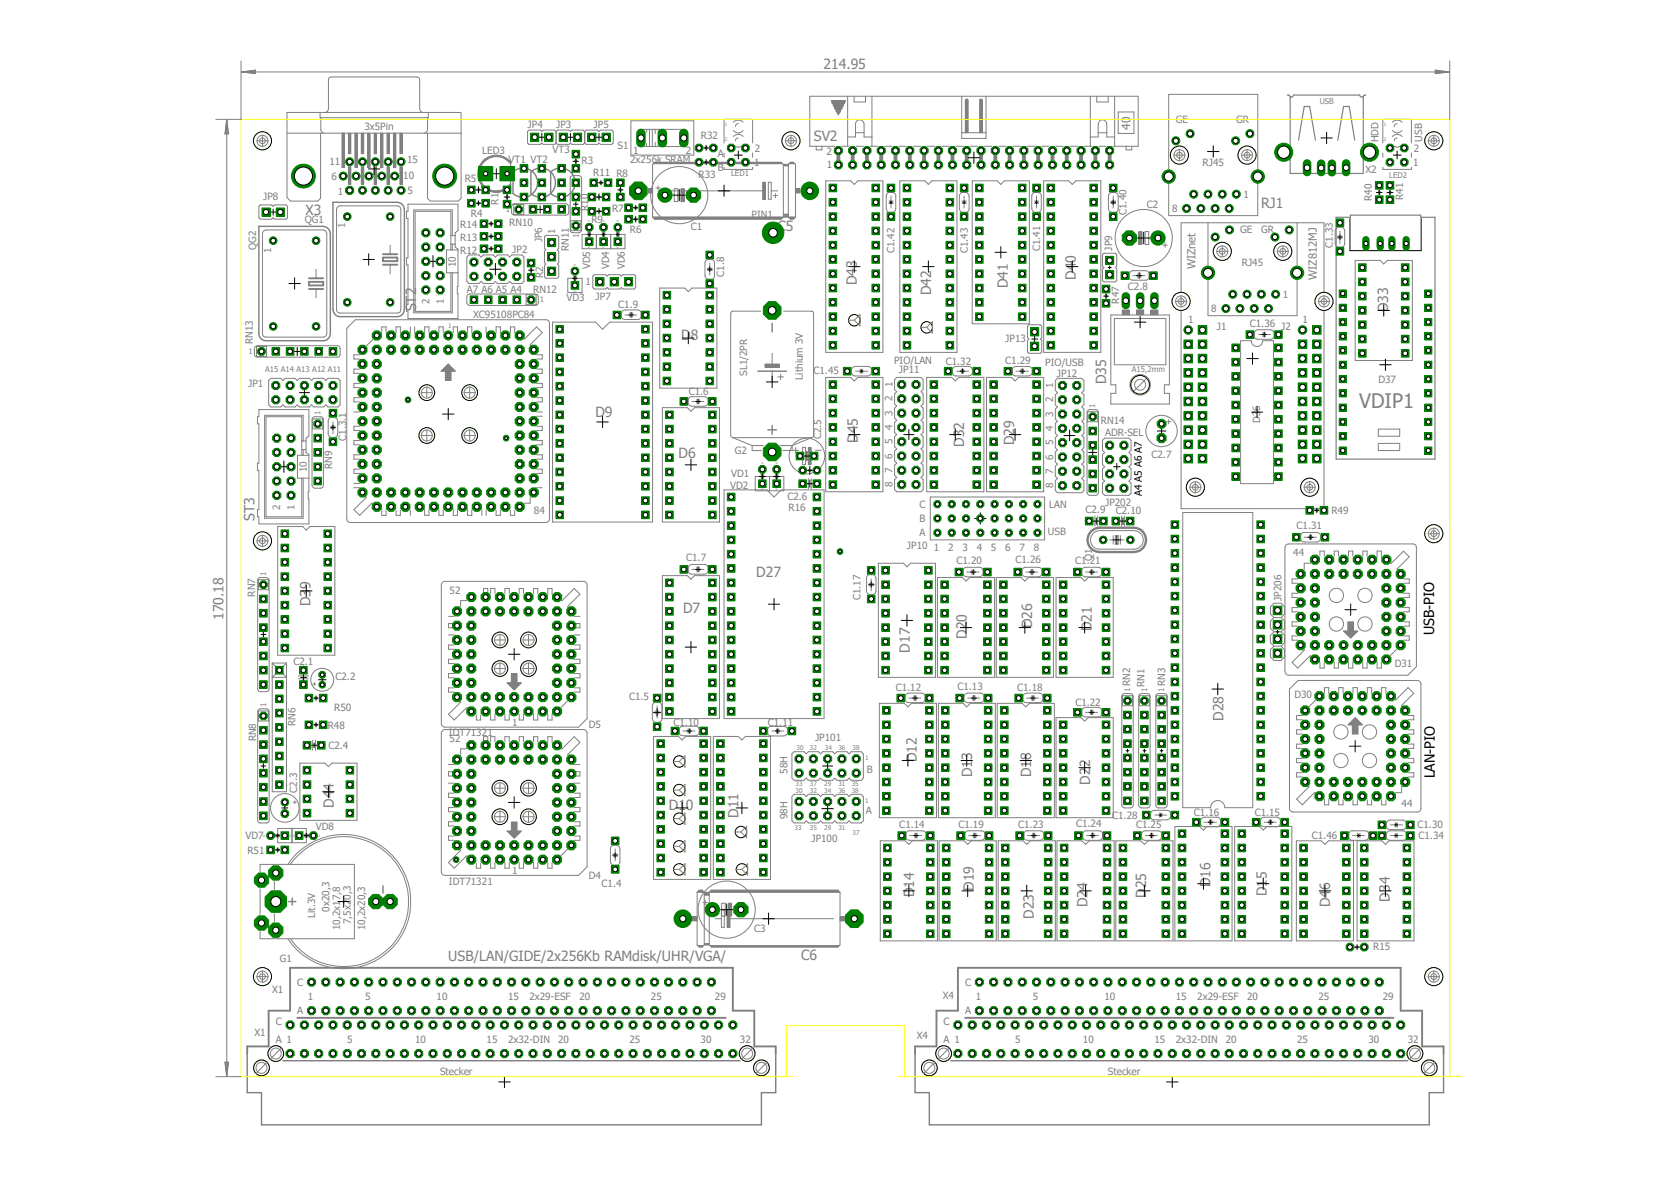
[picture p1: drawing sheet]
<svg xmlns="http://www.w3.org/2000/svg" width="297mm" height="210mm" viewBox="0 0 297 210" stroke-linecap="round" stroke-linejoin="round" font-family="sans-serif">
<defs><g id="words">
<text font-size="3.6" fill="#808080" x="241.6" y="72.4">VDIP1</text>
<g font-size="2.5" fill="#808080">
<text x="146.4" y="12.2">214.95</text>
<text x="144.7" y="25">SV2</text>
<text x="54.3" y="38.1">X3</text>
<text x="138.2" y="41">C5</text>
<text x="224.2" y="36.9">RJ1</text>
<text x="152.3" y="50.7" transform="rotate(-90 152.3 50.7)">D43</text>
<text x="165.5" y="52.5" transform="rotate(-90 165.5 52.5)">D42</text>
<text x="179.2" y="51.2" transform="rotate(-90 179.2 51.2)">D41</text>
<text x="191.2" y="49.7" transform="rotate(-90 191.2 49.7)">D40</text>
<text x="74" y="55.3" transform="rotate(-90 74 55.3)">ST2</text>
<text x="246.8" y="55.5" transform="rotate(-90 246.8 55.5)">D33</text>
<text x="121.1" y="60.4">D8</text>
<text x="196.6" y="68.3" transform="rotate(-90 196.6 68.3)">D35</text>
<text x="105.8" y="74">D9</text>
<text x="120.6" y="81.3">D6</text>
<text x="152.5" y="78.7" transform="rotate(-90 152.5 78.7)">D45</text>
<text x="171.4" y="79.4" transform="rotate(-90 171.4 79.4)">D32</text>
<text x="180.3" y="79.1" transform="rotate(-90 180.3 79.1)">D29</text>
<text x="45.3" y="92.5" transform="rotate(-90 45.3 92.5)">ST3</text>
<text x="55.2" y="107.7" transform="rotate(-90 55.2 107.7)">D39</text>
<text x="134.4" y="102.4">D27</text>
<text x="39.7" y="110.1" transform="rotate(-90 39.7 110.1)">170.18</text>
<text x="121.4" y="109">D7</text>
<text x="171.8" y="113.5" transform="rotate(-90 171.8 113.5)">D20</text>
<text x="183.4" y="111.6" transform="rotate(-90 183.4 111.6)">D26</text>
<text x="194.1" y="112.1" transform="rotate(-90 194.1 112.1)">D21</text>
<text x="161.7" y="116" transform="rotate(-90 161.7 116)">D17</text>
<text x="217.5" y="128.1" transform="rotate(-90 217.5 128.1)">D28</text>
<text x="163" y="135.5" transform="rotate(-90 163 135.5)">D12</text>
<text x="59.4" y="143.6" transform="rotate(-90 59.4 143.6)">D44</text>
<text x="118.9" y="143.9">D10</text>
<text x="172.8" y="138.1" transform="rotate(-90 172.8 138.1)">D13</text>
<text x="183.3" y="138.1" transform="rotate(-90 183.3 138.1)">D18</text>
<text x="193.8" y="139.4" transform="rotate(-90 193.8 139.4)">D22</text>
<text x="131.2" y="145.3" transform="rotate(-90 131.2 145.3)">D11</text>
<text x="162.5" y="159.4" transform="rotate(-90 162.5 159.4)">D14</text>
<text x="173.1" y="158.3" transform="rotate(-90 173.1 158.3)">D19</text>
<text x="193.3" y="161.2" transform="rotate(-90 193.3 161.2)">D24</text>
<text x="203.8" y="159.6" transform="rotate(-90 203.8 159.6)">D25</text>
<text x="215.2" y="157.7" transform="rotate(-90 215.2 157.7)">D16</text>
<text x="225.2" y="159.3" transform="rotate(-90 225.2 159.3)">D15</text>
<text x="236.4" y="161.2" transform="rotate(-90 236.4 161.2)">D46</text>
<text x="247.1" y="160.2" transform="rotate(-90 247.1 160.2)">D34</text>
<text x="183.8" y="163.2" transform="rotate(-90 183.8 163.2)">D23</text>
<text x="79.7" y="170.7">USB/LAN/GIDE/2x256Kb RAMdisk/UHR/VGA/</text>
<text x="142.4" y="170.6">C6</text>
</g>
<g font-size="2.5">
<text x="254.9" y="112.9" transform="rotate(-90 254.9 112.9)">USB-PIO</text>
<text x="255" y="138.3" transform="rotate(-90 255 138.3)">LAN-PIO</text>
</g>
<text font-size="2.1" fill="#808080" x="200.9" y="23.1" transform="rotate(-90 200.9 23.1)">40</text>
<g font-size="2" fill="#808080">
<text x="212.5" y="47.8" transform="rotate(-90 212.5 47.8)">WIZnet</text>
<text x="234.1" y="49.7" transform="rotate(-90 234.1 49.7)">WIZ812MJ</text>
</g>
<g font-size="1.8" fill="#808080">
<text x="64.8" y="23">3x5Pin</text>
<text x="93.8" y="22.7">JP4</text>
<text x="98.9" y="22.7">JP3</text>
<text x="105.5" y="22.7">JP5</text>
<text x="209" y="21.8">GE</text>
<text x="219.7" y="21.8">GR</text>
<text x="58.5" y="29.3">11</text>
<text x="72.3" y="29">15</text>
<text x="85.7" y="27.3">LED3</text>
<text x="90.4" y="29">VT1 VT2</text>
<text x="98.2" y="27.2">VT3</text>
<text x="103.4" y="29.1">R3</text>
<text x="109.8" y="26.5">S1</text>
<text x="112" y="29">2x256k SRAM</text>
<text x="112.5" y="27.3">1</text>
<text x="121.9" y="27.3">2</text>
<text x="124.6" y="24.7">R32</text>
<text x="127.6" y="27.9">A</text>
<text x="134.1" y="29.5">1</text>
<text x="134.2" y="26.9">2</text>
<text x="146.9" y="27.5">2</text>
<text x="146.9" y="29.8">1</text>
<text x="213.7" y="29.5">RJ45</text>
<text x="245" y="25.3" transform="rotate(-90 245 25.3)">HDD</text>
<text x="251.2" y="29.5">1</text>
<text x="251.3" y="26.9">2</text>
<text x="252.8" y="25.1" transform="rotate(-90 252.8 25.1)">USB</text>
<text x="46.8" y="35.6">JP8</text>
<text x="58.9" y="32">6</text>
<text x="60" y="34.6">1</text>
<text x="71.7" y="31.9">10</text>
<text x="72.4" y="34.5">5</text>
<text x="82.6" y="32.3">R5</text>
<text x="105.5" y="31.3">R11 R8</text>
<text x="124.2" y="31.6">R33</text>
<text x="127.6" y="30.4">B</text>
<text x="221" y="35.2">1</text>
<text x="242.7" y="30.8">X2</text>
<text x="243.8" y="35.7" transform="rotate(-90 243.8 35.7)">R40</text>
<text x="249.4" y="35.6" transform="rotate(-90 249.4 35.6)">R41</text>
<text x="54.2" y="39.6">QG1</text>
<text x="61.3" y="40.6" transform="rotate(-90 61.3 40.6)">1</text>
<text x="81.8" y="40.5">R14</text>
<text x="83.7" y="38.6">R4</text>
<text x="88.6" y="36.4" transform="rotate(-90 88.6 36.4)">R1</text>
<text x="90.5" y="40.1">RN10</text>
<text x="98.7" y="41.5" transform="rotate(-90 98.7 41.5)">1</text>
<text x="104.5" y="37.5" transform="rotate(-90 104.5 37.5)">R10</text>
<text x="105.1" y="39.7">R9</text>
<text x="108.8" y="37.6">R7</text>
<text x="112" y="41.4">R6</text>
<text x="122.8" y="40.9">C1</text>
<text x="133.6" y="38.8">PIN1</text>
<text x="200.2" y="38.2" transform="rotate(-90 200.2 38.2)">C1.40</text>
<text x="203.8" y="37">C2</text>
<text x="208.3" y="37.7">8</text>
<text x="220.4" y="41.5">GE</text>
<text x="224.2" y="41.5">GR</text>
<text x="45.6" y="44.4" transform="rotate(-90 45.6 44.4)">QG2</text>
<text x="48.2" y="44.9" transform="rotate(-90 48.2 44.9)">1</text>
<text x="81" y="47.5" transform="rotate(-90 81 47.5)">10</text>
<text x="81.8" y="45.1">R12</text>
<text x="81.8" y="42.9">R13</text>
<text x="91.1" y="44.9">JP2</text>
<text x="96.4" y="43.1" transform="rotate(-90 96.4 43.1)">JP6</text>
<text x="101.1" y="44.6" transform="rotate(-90 101.1 44.6)">RN11</text>
<text x="104.9" y="47.8" transform="rotate(-90 104.9 47.8)">VD5</text>
<text x="108.2" y="47.8" transform="rotate(-90 108.2 47.8)">VD4</text>
<text x="111.1" y="47.8" transform="rotate(-90 111.1 47.8)">VD6</text>
<text x="159" y="45" transform="rotate(-90 159 45)">C1.42</text>
<text x="172" y="45" transform="rotate(-90 172 45)">C1.43</text>
<text x="184.9" y="44.7" transform="rotate(-90 184.9 44.7)">C1.41</text>
<text x="197.7" y="44.5" transform="rotate(-90 197.7 44.5)">JP9</text>
<text x="220.7" y="47.2">RJ45</text>
<text x="236.9" y="44" transform="rotate(-90 236.9 44)">C1.33</text>
<text x="83" y="52">A7 A6 A5 A4</text>
<text x="94.8" y="52">RN12</text>
<text x="96.5" y="49.4" transform="rotate(-90 96.5 49.4)">R2</text>
<text x="100.7" y="53.6">VD3</text>
<text x="104.1" y="50.7">1</text>
<text x="105.9" y="53.3">JP7</text>
<text x="128.7" y="49.2" transform="rotate(-90 128.7 49.2)">C1.8</text>
<text x="198.9" y="53.9" transform="rotate(-90 198.9 53.9)">R47</text>
<text x="200.5" y="51.5">C2.8</text>
<text x="228" y="52.9">1</text>
<text x="76.3" y="54.1" transform="rotate(-90 76.3 54.1)">2</text>
<text x="78.9" y="54.1" transform="rotate(-90 78.9 54.1)">1</text>
<text x="84.1" y="56.4">XC95108PC84</text>
<text x="109.9" y="54.7">C1.9</text>
<text x="211.2" y="57.4">1</text>
<text x="215.3" y="55.5">8</text>
<text x="216.3" y="58.6">J1</text>
<text x="222.2" y="58.2">C1.36</text>
<text x="227.7" y="58.6">J2</text>
<text x="231.5" y="57.4">1</text>
<text x="44.9" y="61.2" transform="rotate(-90 44.9 61.2)">RN13</text>
<text x="158.9" y="64.7">PIO/LAN</text>
<text x="168.1" y="64.9">C1.32</text>
<text x="178.7" y="64.7">C1.29</text>
<text x="178.7" y="60.8">JP13</text>
<text x="185.8" y="65">PIO/USB</text>
<text x="44.1" y="68.8">JP1</text>
<text x="122.4" y="70.2">C1.6</text>
<text x="132.8" y="66.8" transform="rotate(-90 132.8 66.8)">SL1/2PR</text>
<text x="142.7" y="67.4" transform="rotate(-90 142.7 67.4)">Lithium 3V</text>
<text x="144.6" y="66.4">C1.45</text>
<text x="158.6" y="71.3" transform="rotate(-90 158.6 71.3)">2</text>
<text x="158.6" y="68.8" transform="rotate(-90 158.6 68.8)">1</text>
<text x="159.8" y="66.3">JP11</text>
<text x="187.2" y="71.5" transform="rotate(-90 187.2 71.5)">2</text>
<text x="187.2" y="69" transform="rotate(-90 187.2 69)">1</text>
<text x="187.8" y="67">JP12</text>
<text x="245" y="68">D37</text>
<text x="158.6" y="76.4" transform="rotate(-90 158.6 76.4)">4</text>
<text x="158.6" y="73.9" transform="rotate(-90 158.6 73.9)">3</text>
<text x="187.2" y="76.6" transform="rotate(-90 187.2 76.6)">4</text>
<text x="187.2" y="74" transform="rotate(-90 187.2 74)">3</text>
<text x="195.7" y="75.3">RN14</text>
<text x="196.4" y="77.4">ADR-SEL</text>
<text x="224" y="75.2" transform="rotate(-90 224 75.2)">D36</text>
<text x="54.5" y="83.9" transform="rotate(-90 54.5 83.9)">10</text>
<text x="59" y="83.3" transform="rotate(-90 59 83.3)">RN9</text>
<text x="61.6" y="78.3" transform="rotate(-90 61.6 78.3)">C1.3.1</text>
<text x="130.6" y="80.6">G2</text>
<text x="146" y="78" transform="rotate(-90 146 78)">C2.5</text>
<text x="158.6" y="81.5" transform="rotate(-90 158.6 81.5)">6</text>
<text x="158.6" y="79" transform="rotate(-90 158.6 79)">5</text>
<text x="187.2" y="81.7" transform="rotate(-90 187.2 81.7)">6</text>
<text x="187.2" y="79.1" transform="rotate(-90 187.2 79.1)">5</text>
<text x="204.7" y="81.4">C2.7</text>
<text x="129.8" y="86.9">VD2</text>
<text x="130" y="84.8">VD1</text>
<text x="140" y="88.8">C2.6</text>
<text x="158.6" y="86.6" transform="rotate(-90 158.6 86.6)">8</text>
<text x="158.6" y="84" transform="rotate(-90 158.6 84)">7</text>
<text x="187.2" y="86.7" transform="rotate(-90 187.2 86.7)">8</text>
<text x="187.2" y="84.2" transform="rotate(-90 187.2 84.2)">7</text>
<text x="196.4" y="89.9">JP202</text>
<text x="49.8" y="90.6" transform="rotate(-90 49.8 90.6)">2</text>
<text x="52.4" y="90.6" transform="rotate(-90 52.4 90.6)">1</text>
<text x="94.9" y="91.3">84</text>
<text x="140.2" y="90.8">R16</text>
<text x="163.4" y="95.3">A</text>
<text x="163.4" y="92.8">B</text>
<text x="163.4" y="90.2">C</text>
<text x="186.3" y="95.1">USB</text>
<text x="186.5" y="90.2">LAN</text>
<text x="193" y="91.2">C2.9</text>
<text x="198.3" y="91.3">C2.10</text>
<text x="230.5" y="94">C1.31</text>
<text x="236.6" y="91.4">R49</text>
<text x="122" y="99.7">C1.7</text>
<text x="161.2" y="97.5">JP10</text>
<text x="166" y="97.8">1</text>
<text x="168.5" y="97.8">2</text>
<text x="170" y="100.2">C1.20</text>
<text x="171.1" y="97.8">3</text>
<text x="173.6" y="97.8">4</text>
<text x="176.1" y="97.8">5</text>
<text x="178.7" y="97.8">6</text>
<text x="180.5" y="100.1">C1.26</text>
<text x="181.2" y="97.8">7</text>
<text x="183.8" y="97.8">8</text>
<text x="191.1" y="100.2">C1.21</text>
<text x="194.1" y="99.7" transform="rotate(-90 194.1 99.7)">Q1</text>
<text x="229.9" y="98.8">44</text>
<text x="45.4" y="106" transform="rotate(-90 45.4 106)">RN7</text>
<text x="79.9" y="105.5">52</text>
<text x="153" y="106.6" transform="rotate(-90 153 106.6)">C1.17</text>
<text x="227.8" y="106.8" transform="rotate(-90 227.8 106.8)">JP206</text>
<text x="52.2" y="118.2">C2.1</text>
<text x="247.9" y="118.5">D31</text>
<text x="59.6" y="120.9">C2.2</text>
<text x="111.8" y="124.3">C1.5</text>
<text x="159.2" y="122.8">C1.12</text>
<text x="170.2" y="122.6">C1.13</text>
<text x="180.8" y="122.8">C1.18</text>
<text x="191.1" y="125.4">C1.22</text>
<text x="200.9" y="121.9" transform="rotate(-90 200.9 121.9)">RN2</text>
<text x="203.4" y="122" transform="rotate(-90 203.4 122)">RN1</text>
<text x="207.1" y="121.9" transform="rotate(-90 207.1 121.9)">RN3</text>
<text x="230.1" y="124">D30</text>
<text x="45.6" y="131.7" transform="rotate(-90 45.6 131.7)">RN8</text>
<text x="52.5" y="128.9" transform="rotate(-90 52.5 128.9)">RN6</text>
<text x="58.3" y="129.5">R48</text>
<text x="59.4" y="126.3">R50</text>
<text x="79.8" y="130.9">IDT71321</text>
<text x="79.9" y="131.8">52</text>
<text x="91.1" y="128.9">1</text>
<text x="104.6" y="129.3">D5</text>
<text x="119.7" y="128.9">C1.10</text>
<text x="136.5" y="128.9">C1.11</text>
<text x="144.9" y="131.6">JP101</text>
<text x="58.4" y="133.1">C2.4</text>
<text x="140" y="137.5" transform="rotate(-90 140 137.5)">58H</text>
<text x="154.1" y="137.4">B</text>
<text x="52.8" y="140.8" transform="rotate(-90 52.8 140.8)">C2.3</text>
<text x="249.1" y="143.4">44</text>
<text x="43.6" y="149.1">VD7</text>
<text x="56.1" y="147.5">VD8</text>
<text x="140" y="145.6" transform="rotate(-90 140 145.6)">98H</text>
<text x="144.2" y="149.7">JP100</text>
<text x="153.9" y="144.7">A</text>
<text x="159.9" y="147.2">C1.14</text>
<text x="170.3" y="147.2">C1.19</text>
<text x="181" y="147.2">C1.23</text>
<text x="191.3" y="147">C1.24</text>
<text x="197.7" y="145.6">C1.28</text>
<text x="201.9" y="147.2">C1.25</text>
<text x="212.2" y="144.9">C1.16</text>
<text x="223" y="144.9">C1.15</text>
<text x="233.2" y="149.1">C1.46</text>
<text x="252" y="147.2">C1.30</text>
<text x="252.1" y="149.1">C1.34</text>
<text x="44" y="151.7">R51</text>
<text x="91.1" y="155.3">1</text>
<text x="58.5" y="162" transform="rotate(-90 58.5 162)">0x20,3</text>
<text x="79.8" y="157.2">IDT71321</text>
<text x="104.6" y="156.1">D4</text>
<text x="106.9" y="157.5">C1.4</text>
<text x="56" y="163.1" transform="rotate(-90 56 163.1)">Lit.3V</text>
<text x="60.5" y="165.3" transform="rotate(-90 60.5 165.3)">10,2x17,8</text>
<text x="62.4" y="164.3" transform="rotate(-90 62.4 164.3)">7,5x20,3</text>
<text x="64.9" y="165.3" transform="rotate(-90 64.9 165.3)">10,2x20,3</text>
<text x="134" y="165.6">C3</text>
<text x="49.7" y="170.9">G1</text>
<text x="244.1" y="168.8">R15</text>
<text x="48.4" y="176.4">X1</text>
<text x="52.8" y="175.1">C</text>
<text x="54.7" y="177.7">1</text>
<text x="64.9" y="177.7">5</text>
<text x="77.6" y="177.7">10</text>
<text x="90.3" y="177.7">15</text>
<text x="94.1" y="177.7">2x29-ESF</text>
<text x="103" y="177.7">20</text>
<text x="115.7" y="177.7">25</text>
<text x="127.1" y="177.7">29</text>
<text x="167.6" y="177.5">X4</text>
<text x="171.5" y="175.1">C</text>
<text x="173.4" y="177.7">1</text>
<text x="183.6" y="177.7">5</text>
<text x="196.3" y="177.7">10</text>
<text x="209" y="177.7">15</text>
<text x="212.8" y="177.7">2x29-ESF</text>
<text x="221.7" y="177.7">20</text>
<text x="234.4" y="177.7">25</text>
<text x="245.8" y="177.7">29</text>
<text x="45.2" y="184">X1</text>
<text x="49" y="182.1">C</text>
<text x="49" y="185.3">A 1</text>
<text x="52.8" y="180.2">A</text>
<text x="61.7" y="185.3">5</text>
<text x="73.8" y="185.3">10</text>
<text x="86.5" y="185.3">15</text>
<text x="90.3" y="185.3">2x32-DIN</text>
<text x="99.2" y="185.3">20</text>
<text x="111.9" y="185.3">25</text>
<text x="124.5" y="185.3">30</text>
<text x="131.5" y="185.3">32</text>
<text x="163" y="184.7">X4</text>
<text x="167.7" y="182.1">C</text>
<text x="167.7" y="185.3">A 1</text>
<text x="171.5" y="180.2">A</text>
<text x="180.4" y="185.3">5</text>
<text x="192.5" y="185.3">10</text>
<text x="205.2" y="185.3">15</text>
<text x="209" y="185.3">2x32-DIN</text>
<text x="217.9" y="185.3">20</text>
<text x="230.5" y="185.3">25</text>
<text x="243.3" y="185.3">30</text>
<text x="250.2" y="185.3">32</text>
<text x="78.2" y="191">Stecker</text>
<text x="196.9" y="191">Stecker</text>
</g>
<text font-size="1.8" x="202.9" y="88.2" transform="rotate(-90 202.9 88.2)">A4 A5 A6 A7</text>
<g font-size="1.4" fill="#808080">
<text x="234.6" y="18.5">USB</text>
<text x="130" y="31.3">LED1</text>
<text x="246.9" y="31.6">LED2</text>
<text x="89.9" y="37.7">1</text>
<text x="102.9" y="42.4" transform="rotate(-90 102.9 42.4)">1</text>
<text x="95.9" y="53.7">1</text>
<text x="44.2" y="62.9">1</text>
<text x="47.1" y="66.1">A15 A14 A13 A12 A11</text>
<text x="201.2" y="66">A15,2mm</text>
<text x="56.9" y="73.8" transform="rotate(-90 56.9 73.8)">1</text>
<text x="194.7" y="72.5" transform="rotate(-90 194.7 72.5)">1</text>
<text x="47.3" y="102.4" transform="rotate(-90 47.3 102.4)">1</text>
<text x="47.3" y="125.7" transform="rotate(-90 47.3 125.7)">1</text>
<text x="200.9" y="123" transform="rotate(-90 200.9 123)">1</text>
<text x="203.9" y="123" transform="rotate(-90 203.9 123)">1</text>
<text x="206.9" y="123" transform="rotate(-90 206.9 123)">1</text>
</g>
<g font-size="1.1" fill="#808080">
<text x="79.7" y="58.3">1</text>
<text x="141.6" y="133.2">30</text>
<text x="143.9" y="133.2">32</text>
<text x="146.6" y="133.2">34</text>
<text x="149" y="133.2">36</text>
<text x="151.6" y="133.2">38</text>
<text x="153.8" y="135">1</text>
<text x="141.4" y="140.8">30</text>
<text x="141.4" y="139.7">33</text>
<text x="143.9" y="140.8">32</text>
<text x="143.9" y="139.7">37</text>
<text x="146.5" y="140.8">34</text>
<text x="146.5" y="139.7">29</text>
<text x="149" y="140.8">36</text>
<text x="149" y="139.7">31</text>
<text x="151.4" y="140.8">38</text>
<text x="151.4" y="139.7">35</text>
<text x="153.8" y="142.7">1</text>
<text x="141.2" y="147.5">33</text>
<text x="143.9" y="147.5">35</text>
<text x="146.5" y="147.5">29</text>
<text x="149" y="147.5">31</text>
<text x="151.6" y="148.3">37</text>
</g>
<g font-size=".8" fill="#808080">
<text x="128.9" y="22.4">1</text>
<text x="246" y="22.4">1</text>
<text x="128.9" y="25">2</text>
<text x="246" y="25">2</text>
</g>
<g font-size=".6" fill="#808080">
<text x="104.9" y="39.5" transform="rotate(-90 104.9 39.5)">A</text>
<text x="107.4" y="39.5" transform="rotate(-90 107.4 39.5)">A</text>
<text x="110" y="39.5" transform="rotate(-90 110 39.5)">A</text>
<text x="102.4" y="47.2" transform="rotate(-90 102.4 47.2)">A</text>
<text x="104.9" y="44" transform="rotate(-90 104.9 44)">K</text>
<text x="107.4" y="44" transform="rotate(-90 107.4 44)">K</text>
<text x="110" y="44" transform="rotate(-90 110 44)">K</text>
<text x="102.4" y="51.8" transform="rotate(-90 102.4 51.8)">K</text>
<text x="135.7" y="82.5" transform="rotate(-90 135.7 82.5)">A</text>
<text x="138.2" y="82.5" transform="rotate(-90 138.2 82.5)">A</text>
<text x="135.7" y="87" transform="rotate(-90 135.7 87)">K</text>
<text x="138.2" y="87" transform="rotate(-90 138.2 87)">K</text>
<text x="46.8" y="148.7">A</text>
<text x="51.4" y="148.7">K</text>
<text x="52" y="148.6">K</text>
<text x="56.6" y="148.6">A</text>
</g>
</g></defs>
<path d="M37.3 9.8l222.4 190.3M259.7 9.8l-222.4 190.3" fill="none" stroke="#fff" stroke-width=".18"/>
<path d="M43.9 187.2v6.9h2.6v5.8h88.8v-5.8h2.6v-6.9M50.3 188.5h81.2" fill="none" stroke="#808080" stroke-width=".25"/>
<path d="M43.9 187.2v-1.3h3.9v-6.3h3.8v-7.6h78.7v7.6h3.8v6.3h3.8v1.3M52.8 180.8h76.2" fill="none" stroke="#808080" stroke-width=".34"/>
<path d="M134.3 188.8a1.4 1.4 0 0 1 2.2 .2 1.4 1.4 0 0 1-.8 2.1 1.4 1.4 0 0 1-1.8-1.4h.3a1.15 1.15 0 0 1 1.6-1.1 1.15 1.15 0 0 1 .4 1.9 1.15 1.15 0 0 1-1.9-.4l-.1-.4h-.3l.1-.5z" fill-rule="evenodd" fill="#808080"/>
<path d="M134.3 188.8a1.4 1.4 0 0 1 2.2 .2 1.4 1.4 0 0 1-.8 2.1 1.4 1.4 0 0 1-1.8-1.4h.3a1.15 1.15 0 0 1 1.6-1.1 1.15 1.15 0 0 1 .4 1.9 1.15 1.15 0 0 1-1.9-.4l-.1-.4h-.3l.1-.5z" fill="none" stroke="#808080" stroke-width=".18"/>
<path d="M45.4 188.8a1.4 1.4 0 0 1 2.3 .2 1.4 1.4 0 0 1-.8 2.1 1.4 1.4 0 0 1-1.8-1.4h.2a1.15 1.15 0 0 1 1.6-1.1 1.15 1.15 0 0 1 .4 1.9 1.15 1.15 0 0 1-1.9-.4l-.1-.4h-.2l.1-.5z" fill-rule="evenodd" fill="#808080"/>
<path d="M45.4 188.8a1.4 1.4 0 0 1 2.3 .2 1.4 1.4 0 0 1-.8 2.1 1.4 1.4 0 0 1-1.8-1.4h.2a1.15 1.15 0 0 1 1.6-1.1 1.15 1.15 0 0 1 .4 1.9 1.15 1.15 0 0 1-1.9-.4l-.1-.4h-.2l.1-.5z" fill="none" stroke="#808080" stroke-width=".18"/>
<path d="M131.7 186.3a1.4 1.4 0 0 1 2.3 .1 1.4 1.4 0 0 1-.8 2.1 1.4 1.4 0 0 1-1.8-1.3h.3a1.15 1.15 0 0 1 1.5-1.1 1.15 1.15 0 0 1 .4 1.8 1.15 1.15 0 0 1-1.9-.3v-.4h-.3l.1-.5z" fill-rule="evenodd" fill="#808080"/>
<path d="M131.7 186.3a1.4 1.4 0 0 1 2.3 .1 1.4 1.4 0 0 1-.8 2.1 1.4 1.4 0 0 1-1.8-1.3h.3a1.15 1.15 0 0 1 1.5-1.1 1.15 1.15 0 0 1 .4 1.8 1.15 1.15 0 0 1-1.9-.3v-.4h-.3l.1-.5z" fill="none" stroke="#808080" stroke-width=".18"/>
<path d="M48 186.3a1.4 1.4 0 0 1 2.2 .1 1.4 1.4 0 0 1-.8 2.1 1.4 1.4 0 0 1-1.8-1.3h.3a1.15 1.15 0 0 1 1.5-1.1 1.15 1.15 0 0 1 .5 1.8 1.15 1.15 0 0 1-1.9-.3l-.1-.4h-.3l.1-.5z" fill-rule="evenodd" fill="#808080"/>
<g fill="none" stroke="#808080" stroke-width=".18">
<path d="M141.4 79.5v1M142.7 79.5h.5v3h-.5zM134.2 84.7h5.1v2.5h-5.1zM136.8 84.7v2.5M140.9 80h1M141.4 81h1.3M141.9 85.9h1.8M143.7 85v1.8M143.7 81h1.8M144.2 85v1.8M144.2 85.9h1.8M144.9 80h1.1"/>
<path d="M156.1 100.1h4.5l.6 .6 .6-.6h4.5v20.3h-10.2zM187.7 102.6h4.5l.6 .7 .6-.7h4.5v17.8h-10.2zM116.2 130.9h4.4l.6 .6 .7-.6h4.4v25.4h-10.1zM140.8 133.9l.3-.3h1.8l.4 .3 .4-.3h1.8l.3 .3 .4-.3h1.8l.4 .3 .4-.3h1.7l.4 .3 .4-.3h1.8l.4 .3v4.4l-.4 .3h-1.8l-.4-.3-.4 .3h-1.7l-.4-.3-.4 .3h-1.8l-.4-.3-.3 .3h-1.8l-.4-.3-.4 .3h-1.8l-.3-.3zM156.3 125h4.4l.7 .6 .6-.6h4.5v20.3h-10.2zM166.8 125h4.4l.6 .6 .7-.6h4.4v20.3h-10.1zM177.2 125h4.5l.6 .6 .7-.6h4.4v20.3h-10.2zM187.7 127.5h4.5l.6 .6 .6-.6h4.5v17.8h-10.2zM140.8 141.5l.3-.4h1.8l.4 .4 .4-.4h1.8l.3 .4 .4-.4h1.8l.4 .4 .4-.4h1.7l.4 .4 .4-.4h1.8l.4 .4v4.3l-.4 .4h-1.8l-.4-.4-.4 .4h-1.7l-.4-.4-.4 .4h-1.8l-.4-.4-.3 .4h-1.8l-.4-.4-.4 .4h-1.8l-.3-.4zM156.5 149.4h4.4l.6 .6 .7-.6h4.4v17.8h-10.1zM166.9 149.4h4.5l.6 .6 .6-.6h4.5v17.8h-10.2zM177.4 149.4h4.5l.6 .6 .6-.6h4.5v17.8h-10.2z"/>
<path d="M208.8 146.9h4.5l.6 .6 .6-.6h4.5v20.3h-10.2zM219.5 146.9h4.4l.6 .6 .7-.6h4.4v20.3h-10.1zM48 186.3a1.4 1.4 0 0 1 2.2 .1 1.4 1.4 0 0 1-.8 2.1 1.4 1.4 0 0 1-1.8-1.3h.3a1.15 1.15 0 0 1 1.5-1.1 1.15 1.15 0 0 1 .5 1.8 1.15 1.15 0 0 1-1.9-.3l-.1-.4h-.3l.1-.5z"/>
<circle cx="143.4" cy="81" r="3.2"/>
</g>
<path d="M125.4 28.8h.2" fill="none" stroke="#808080" stroke-width=".51"/>
<path d="M135.5 84.4v.5M138 84.4v.5" fill="none" stroke="#808080" stroke-width=".64"/>
<path d="M143.7 79.5h.5v3h-.5z" fill-rule="evenodd" fill="#808080"/>
<g fill="none" stroke="#808080" stroke-width=".18">
<path d="M112.1 21.5h11.2v6.1h-11.2zM113.9 25.9v.1h7.6v-.1M113.9 23.1v-.1h7.6v.1M114.4 23v.1M114.4 25.9v.1M114.9 23v.5M114.9 25.5v.5M115.4 23v3M116 23v3M116.5 23v.7M116.5 25.3v.7M117 23v.2"/>
<path d="M117 25.8v.2M63.2 56.8h33.8a.59 .59 0 0 1 .7 .6v34.8a.59 .59 0 0 1-.7 .6h-34.7a.59 .59 0 0 1-.7-.6v-33.9zM67.9 59.1v-1h.7v1M70.4 59.1v-1h.8v1M72.9 58.1v1M73.7 58.1v1M75.5 59.1v-1h.7v1M78 59.1v-1h.8v1M80.6 59.1v-1h.7v1M83.1 59.1v-1h.8v1M86.4 58.1v1M88.2 59.1v-1h.7v1"/>
<path d="M90.7 59.1v-1h.8v1M62.9 73.2h1M63.9 65.6h-1v.7h1M63.9 63h-1v.8h1M63.9 68.1h-1v.8h1M63.9 70.7h-1v.7h1M63.9 75.7h-1v.8h1M63.9 78.3h-1v.7h1M66.3 60.2l-1.2 1.3M79.7 64.7l1.2 1.3h-2.5zM93 60.2h.2l2.2-2.1 1 1-2.2 2.2v.2M95.4 65.6h1v.7h-1"/>
<path d="M95.4 63h1v.8h-1M95.4 68.1h1v.8h-1M95.4 70.7h1v.7h-1M95.4 75.7h1v.8h-1M95.4 78.3h1v.7h-1M95.4 73.2h1M95.4 74h1M143.7 79.5h.5v3h-.5zM62.9 86.7h1M62.9 85.9h1M63.9 80.8h-1v.8h1M63.9 83.4h-1v.7h1"/>
<path d="M65.1 88.1v.3l-2.2 2.2 1 1 2.2-2.2h.2M67.9 90.6v1h.7v-1M70.4 90.7v.9h.8v-.9M72.9 90.7v.9M75.5 90.6v1h.7v-1M78 90.6v1h.8v-1M80.6 90.6v1h.7v-1M83.1 90.6v1h.8v-1M85.6 90.6v1M86.4 90.7v.9M88.2 90.7v.9h.7v-.9M90.7 90.7v.9h.8v-.9"/>
<path d="M94.2 88.3v1.1h-1.1M95.4 80.8h1v.8h-1M95.4 83.4h1v.7h-1M95.4 86.7h1M128.7 87h7.6l1.3 1.3 1.3-1.3h7.6v40.7h-17.8zM166.6 102.6h4.5l.6 .7 .6-.7h4.5v17.8h-10.2zM177.1 102.6h4.4l.7 .7 .6-.7h4.4v17.8h-10.1zM126.8 130.9h4.4l.7 .6 .6-.6h4.4v25.4h-10.1zM187.9 149.4h4.4l.7 .6 .6-.6h4.4v17.8h-10.1zM198.3 149.4h4.5l.6 .6 .6-.6h4.5v17.8h-10.2z"/>
<circle cx="75.9" cy="77.4" r="1.27"/>
<circle cx="75.9" cy="69.8" r="1.27"/>
<circle cx="83.5" cy="69.8" r="1.27"/>
<circle cx="83.5" cy="77.4" r="1.27"/>
</g>
<path d="M125.4 26.3h.2" fill="none" stroke="#808080" stroke-width=".51"/>
<path d="M79.2 65.7h1v1.9h-1z" fill-rule="evenodd" fill="#808080"/>
<path d="M79.2 65.7h1v1.9h-1z" fill="none" stroke="#808080" stroke-width=".18"/>
<path d="M78.8 65.6h1.8v.3h-1.8z" fill-rule="evenodd" fill="#808080"/>
<path d="M78.8 65.6h1.8v.3h-1.8z" fill="none" stroke="#808080" stroke-width=".18"/>
<path d="M79 65.3h1.3v.3h-1.3z" fill-rule="evenodd" fill="#808080"/>
<path d="M79 65.3h1.3v.3h-1.3z" fill="none" stroke="#808080" stroke-width=".18"/>
<path d="M79.3 65.1h.8v.2h-.8z" fill-rule="evenodd" fill="#808080"/>
<path d="M79.3 65.1h.8v.2h-.8z" fill="none" stroke="#808080" stroke-width=".18"/>
<path d="M79.5 64.8h.3v.3h-.3z" fill-rule="evenodd" fill="#808080"/>
<path d="M79.5 64.8h.3v.3h-.3z" fill="none" stroke="#808080" stroke-width=".18"/>
<path d="M78.5 65.8l.3 .1z" fill-rule="evenodd" fill="#808080"/>
<path d="M78.5 65.8l.3 .1z" fill="none" stroke="#808080" stroke-width=".18"/>
<path d="M78.7 65.7v.1z" fill-rule="evenodd" fill="#808080"/>
<path d="M78.7 65.7v.1z" fill="none" stroke="#808080" stroke-width=".18"/>
<path d="M78.9 65.4l.1 .1z" fill-rule="evenodd" fill="#808080"/>
<path d="M78.9 65.4l.1 .1z" fill="none" stroke="#808080" stroke-width=".18"/>
<path d="M79.2 65.2v.1z" fill-rule="evenodd" fill="#808080"/>
<path d="M79.2 65.2v.1z" fill="none" stroke="#808080" stroke-width=".18"/>
<path d="M79.4 64.9l.1 .1z" fill-rule="evenodd" fill="#808080"/>
<path d="M79.4 64.9l.1 .1z" fill="none" stroke="#808080" stroke-width=".18"/>
<path d="M79.8 64.9l.1 .1z" fill-rule="evenodd" fill="#808080"/>
<path d="M79.8 64.9l.1 .1z" fill="none" stroke="#808080" stroke-width=".18"/>
<path d="M80.1 65.2v.1z" fill-rule="evenodd" fill="#808080"/>
<path d="M80.1 65.2v.1z" fill="none" stroke="#808080" stroke-width=".18"/>
<path d="M80.3 65.4l.1 .1z" fill-rule="evenodd" fill="#808080"/>
<path d="M80.3 65.4l.1 .1z" fill="none" stroke="#808080" stroke-width=".18"/>
<path d="M80.6 65.8l.2 .1z" fill-rule="evenodd" fill="#808080"/>
<path d="M80.6 65.8l.2 .1z" fill="none" stroke="#808080" stroke-width=".18"/>
<path d="M80.6 65.7v.1z" fill-rule="evenodd" fill="#808080"/>
<g fill="none" stroke="#808080" stroke-width=".18">
<path d="M80.6 65.7v.1zM78.7 129.8l.4-.2h24.6a.75 .75 0 0 1 .7 .7v23.7l-1.6 1.5h-23.7a.65 .65 0 0 1-.7-.6v-24.6zM79.7 135.8h1M79.7 139.1h1M80.7 137.1h-1v.8h1M83 133.1h-1.1v1.1M85.9 131.8v-.9h.8v.9M87.2 131.8v-.9h.8v.9M89.7 131.8v-.9h.8v.9M92.3 131.8v-.9h.7v.9M94.8 131.8v-.9h.8v.9M97.4 131.9v-1h.7v1"/>
<path d="M99.7 133.1h.2l2.2-2.2 1 1-2.2 2.2v.2M102.1 137.1h1v.8h-1M102.1 135.8h1M102.1 139.1h1M80.7 146h-1v.8h1M80.7 140.9h-1v.8h1M80.7 143.5h-1v.7h1M80.7 148.5h-1v.8h1M81.9 150.8v.3l-2.2 2.1 1 1.1 2.2-2.2h.2M84.7 153.4v.9h.7v-.9M87.2 153.2v1.1h.8v-1.1M89.7 153.2v1.1h.8v-1.1"/>
<path d="M90.1 147.7h2.6l-1.3 1.2zM92.3 153.2v1.1h.7v-1.1M94.8 153.2v1.1h.8v-1.1M97.4 153.2v1.1h.7v-1.1M100.9 150.8l-1.2 1.3M102.1 146h1v.8h-1M102.1 148.5h1v.8h-1M102.1 143.5h1v.7h-1M102.1 140.9h1v.8h-1"/>
<circle cx="88.9" cy="140" r="1.27"/>
<circle cx="88.9" cy="145.1" r="1.27"/>
<circle cx="93.9" cy="140" r="1.27"/>
<circle cx="93.9" cy="145.1" r="1.27"/>
</g>
<path d="M90.9 146h1v1.9h-1z" fill-rule="evenodd" fill="#808080"/>
<path d="M90.9 146h1v1.9h-1z" fill="none" stroke="#808080" stroke-width=".18"/>
<path d="M90.5 147.7h1.8v.3h-1.8z" fill-rule="evenodd" fill="#808080"/>
<path d="M90.5 147.7h1.8v.3h-1.8z" fill="none" stroke="#808080" stroke-width=".18"/>
<path d="M90.8 148h1.2v.3h-1.2z" fill-rule="evenodd" fill="#808080"/>
<path d="M90.8 148h1.2v.3h-1.2z" fill="none" stroke="#808080" stroke-width=".18"/>
<path d="M91 148.3h.8v.2h-.8z" fill-rule="evenodd" fill="#808080"/>
<path d="M91 148.3h.8v.2h-.8z" fill="none" stroke="#808080" stroke-width=".18"/>
<path d="M91.3 148.5h.2v.3h-.2z" fill-rule="evenodd" fill="#808080"/>
<path d="M91.3 148.5h.2v.3h-.2z" fill="none" stroke="#808080" stroke-width=".18"/>
<path d="M92.3 147.7l.2 .1z" fill-rule="evenodd" fill="#808080"/>
<path d="M92.3 147.7l.2 .1z" fill="none" stroke="#808080" stroke-width=".18"/>
<path d="M92.3 147.8l.1 .1z" fill-rule="evenodd" fill="#808080"/>
<path d="M92.3 147.8l.1 .1z" fill="none" stroke="#808080" stroke-width=".18"/>
<path d="M92.1 148.1l.1 .1z" fill-rule="evenodd" fill="#808080"/>
<path d="M92.1 148.1l.1 .1z" fill="none" stroke="#808080" stroke-width=".18"/>
<path d="M91.8 148.3l.1 .1z" fill-rule="evenodd" fill="#808080"/>
<path d="M91.8 148.3l.1 .1z" fill="none" stroke="#808080" stroke-width=".18"/>
<path d="M91.6 148.6l.1 .1z" fill-rule="evenodd" fill="#808080"/>
<path d="M91.6 148.6l.1 .1z" fill="none" stroke="#808080" stroke-width=".18"/>
<path d="M91.2 148.6l.1 .1z" fill-rule="evenodd" fill="#808080"/>
<path d="M91.2 148.6l.1 .1z" fill="none" stroke="#808080" stroke-width=".18"/>
<path d="M90.9 148.3l.1 .1z" fill-rule="evenodd" fill="#808080"/>
<path d="M90.9 148.3l.1 .1z" fill="none" stroke="#808080" stroke-width=".18"/>
<path d="M90.7 148.1l.1 .1z" fill-rule="evenodd" fill="#808080"/>
<path d="M90.7 148.1l.1 .1z" fill="none" stroke="#808080" stroke-width=".18"/>
<path d="M90.3 147.7l.2 .1z" fill-rule="evenodd" fill="#808080"/>
<path d="M90.3 147.7l.2 .1z" fill="none" stroke="#808080" stroke-width=".18"/>
<path d="M90.4 147.8l.1 .1z" fill-rule="evenodd" fill="#808080"/>
<g fill="none" stroke="#808080" stroke-width=".18">
<path d="M78.7 103.5l.4-.2h24.6a.65 .65 0 0 1 .7 .6v23.8l-1.6 1.5h-23.7a.75 .75 0 0 1-.7-.6v-24.7zM79.7 109.5h1M79.7 112.8h1M80.7 119.7h-1v.7h1M80.7 110.8h-1v.7h1M80.7 114.6h-1v.8h1M80.7 117.1h-1v.8h1M83 106.7h-1.1v1.2M85.9 105.5v-.9h.8v.9M87.2 105.5v-.9h.8v.9M89.7 105.5v-.9h.8v.9M92.3 105.5v-.9h.7v.9"/>
<path d="M94.8 105.5v-.9h.8v.9M97.4 105.6v-1h.7v1M99.7 106.7h.2l2.2-2.1 1 1-2.2 2.1v.3M102.1 119.7h1v.7h-1M102.1 117.1h1v.8h-1M102.1 110.8h1v.7h-1M102.1 114.6h1v.8h-1M102.1 109.5h1M102.1 112.8h1M80.7 122.2h-1v.8h1M81.9 124.5v.3l-2.2 2.1 1 1 2.2-2.1h.2M84.7 127v.9h.7v-.9"/>
<path d="M87.2 126.9v1h.8v-1M89.7 126.9v1h.8v-1M90.1 121.3h2.6l-1.3 1.3zM92.3 126.9v1h.7v-1M94.8 126.9v1h.8v-1M97.4 126.9v1h.7v-1M100.9 124.5l-1.2 1.3M102.1 122.2h1v.8h-1M90.4 147.8l.1 .1z"/>
<circle cx="88.9" cy="113.7" r="1.27"/>
<circle cx="88.9" cy="118.8" r="1.27"/>
<circle cx="93.9" cy="113.7" r="1.27"/>
<circle cx="93.9" cy="118.8" r="1.27"/>
</g>
<path d="M90.9 119.7h1v1.8h-1z" fill-rule="evenodd" fill="#808080"/>
<path d="M90.9 119.7h1v1.8h-1z" fill="none" stroke="#808080" stroke-width=".18"/>
<path d="M90.5 121.3h1.8v.4h-1.8z" fill-rule="evenodd" fill="#808080"/>
<path d="M90.5 121.3h1.8v.4h-1.8z" fill="none" stroke="#808080" stroke-width=".18"/>
<path d="M90.8 121.7h1.2v.3h-1.2z" fill-rule="evenodd" fill="#808080"/>
<path d="M90.8 121.7h1.2v.3h-1.2z" fill="none" stroke="#808080" stroke-width=".18"/>
<path d="M91 122h.8v.2h-.8z" fill-rule="evenodd" fill="#808080"/>
<path d="M91 122h.8v.2h-.8z" fill="none" stroke="#808080" stroke-width=".18"/>
<path d="M91.3 122.2h.2v.3h-.2z" fill-rule="evenodd" fill="#808080"/>
<path d="M91.3 122.2h.2v.3h-.2z" fill="none" stroke="#808080" stroke-width=".18"/>
<path d="M92.3 121.3l.2 .1z" fill-rule="evenodd" fill="#808080"/>
<path d="M92.3 121.3l.2 .1z" fill="none" stroke="#808080" stroke-width=".18"/>
<path d="M92.3 121.5h.1z" fill-rule="evenodd" fill="#808080"/>
<path d="M92.3 121.5h.1z" fill="none" stroke="#808080" stroke-width=".18"/>
<path d="M92.1 121.7l.1 .1z" fill-rule="evenodd" fill="#808080"/>
<path d="M92.1 121.7l.1 .1z" fill="none" stroke="#808080" stroke-width=".18"/>
<path d="M91.8 122h.1z" fill-rule="evenodd" fill="#808080"/>
<path d="M91.8 122h.1z" fill="none" stroke="#808080" stroke-width=".18"/>
<path d="M91.6 122.2l.1 .1z" fill-rule="evenodd" fill="#808080"/>
<path d="M91.6 122.2l.1 .1z" fill="none" stroke="#808080" stroke-width=".18"/>
<path d="M91.2 122.2l.1 .1z" fill-rule="evenodd" fill="#808080"/>
<path d="M91.2 122.2l.1 .1z" fill="none" stroke="#808080" stroke-width=".18"/>
<path d="M90.9 122h.1z" fill-rule="evenodd" fill="#808080"/>
<path d="M90.9 122h.1z" fill="none" stroke="#808080" stroke-width=".18"/>
<path d="M90.7 121.7l.1 .1z" fill-rule="evenodd" fill="#808080"/>
<path d="M90.7 121.7l.1 .1z" fill="none" stroke="#808080" stroke-width=".18"/>
<path d="M90.3 121.3l.2 .1z" fill-rule="evenodd" fill="#808080"/>
<path d="M90.3 121.3l.2 .1z" fill="none" stroke="#808080" stroke-width=".18"/>
<path d="M90.4 121.5h.1z" fill-rule="evenodd" fill="#808080"/>
<g fill="none" stroke="#808080" stroke-width=".18">
<path d="M60 36.8l.5-.2h10.1a.65 .65 0 0 1 .6 .6v17.8a.59 .59 0 0 1-.6 .6h-10.1a.59 .59 0 0 1-.7-.6v-17.8zM72.5 36.3h8.9v4.7l-.5 .4v2.5l.5 .4v6.6h-.1v1.3h.1v4.4h-8.9v-1.3h-.2v-1.2h.2v-7h-.2v-1.3h.2v-7h-.2v-1.3h.2zM91.1 36.4l.3-.2h9.2l.4 .3 .1 1.2a.5 .5 0 0 1-.5 .5h-9.2a.45 .45 0 0 1-.5-.5v-1zM91.3 36.3h1.8v1.8h-1.8zM101.5 31.3l.4-.1h1a.5 .5 0 0 1 .5 .5v9.2l-.4 .4-1.1 .1a.5 .5 0 0 1-.6-.5v-9.2zM101.5 39.2h1.8v1.8h-1.8zM46.8 41.1l.5-.2h10.1a.75 .75 0 0 1 .7 .6v17.8a.65 .65 0 0 1-.7 .6h-10.1a.59 .59 0 0 1-.6-.6v-17.8zM56.2 47.8v1.6M56.2 51.4v1.5M69.3 43.6v1.6M69.3 47v1.6M80.1 44.4v-6.9h-6.3v17.8h6.3v-6.8"/>
<path d="M80.1 43.4h.8M80.1 41.9h.8M80.4 41.9v-4.6h-6.9v18.3h6.9v-7.1M80.4 43.4v1M81.4 44.4h-2v4.1h2M97 41.8h2.1l.2 .3v2l-.2 .3 .2 .2v2.1l-.2 .2 .2 .3v2l-.2 .2h-2.1l-.2-.2v-2l.2-.3-.2-.2v-2.1l.2-.2-.2-.3v-2zM98.2 57.2h7.6l1.3 1.3 1.3-1.3h7.6v35.6h-17.8zM105.4 49.1l.2-.3h2.1l.2 .3 .3-.3h2l.2 .3 .3-.3h2l.3 .3v2l-.3 .3h-2l-.3-.3-.2 .3h-2l-.3-.3-.2 .3h-2.1l-.2-.3zM117.3 51.2h4.4l.6 .6 .7-.6h4.4v17.8h-10.1zM46 72.8h8.9v4.7l-.5 .4v2.5l.5 .4v6.6h-.1v1.2h.1v4.5h-8.9v-1.3h-.2v-1.2h.2v-7h-.2v-1.3h.2v-7h-.2v-1.3h.2zM53.6 79.9h.8M53.6 78.4h.8"/>
<path d="M53.9 78.4v-4.6h-6.9v18.3h6.9v-7.1M53.9 79.9v1M55.6 74.4h1.8v1.8h-1.8zM55.6 74.2l.4-.2h1a.45 .45 0 0 1 .5 .5v11.7a.5 .5 0 0 1-.5 .5h-1.2l-.3-.5v-11.7zM117.7 72.4h4.5l.6 .7 .6-.7h4.5v20.4h-10.2zM53.6 80.9v-6.9h-6.3v17.8h6.3v-6.8M54.9 80.9h-2v4.1h2M45.9 102.7l.4-.1h1a.5 .5 0 0 1 .5 .5v19.3a.5 .5 0 0 1-.5 .5h-1a.45 .45 0 0 1-.5-.5v-19.3zM45.9 103h1.8v1.8h-1.8zM48.4 117.8h2.5M48.4 117.8l.6 .6M48.4 117.8v22.9h2.5v-22.9"/>
<path d="M49.1 118.5l1.8 1.9h-2.5l.6-.7M50.3 118.5l-1.2 1.2M50.9 117.8l-.6 .6M117.7 102.3h4.5l.6 .6 .6-.6h4.5v25.4h-10.2zM45.9 126.1l.4-.2h1a.5 .5 0 0 1 .5 .5v19.3a.5 .5 0 0 1-.5 .5h-1a.45 .45 0 0 1-.5-.5v-19.3zM45.9 126.3h1.8v1.8h-1.8zM90.4 121.5h.1z"/>
</g>
<path d="M59.2 35.9h11.4a1.27 1.27 0 0 1 1.3 1.3v17.8a1.27 1.27 0 0 1-1.3 1.3h-10.1a1.27 1.27 0 0 1-1.3-1.3zM91.2 30.6a2.61 2.61 0 0 1 3.6 0 2.61 2.61 0 0 1 0 3.7 2.61 2.61 0 0 1-3.6 .1zM94.4 30.6a2.61 2.61 0 0 1 3.6 0 2.61 2.61 0 0 1 0 3.7 2.61 2.61 0 0 1-3.6 .1zM97.9 30.6a2.61 2.61 0 0 1 3.6 0 2.61 2.61 0 0 1 0 3.7 2.61 2.61 0 0 1-3.6 .1zM46 40.2h11.4a1.34 1.34 0 0 1 1.3 1.3v17.8a1.27 1.27 0 0 1-1.3 1.2h-10.1a1.19 1.19 0 0 1-1.3-1.2z" fill="none" stroke="#808080" stroke-width=".25"/>
<path d="M54.9 50.1h2.5v.6h-2.5zM54.9 51.4h2.5M54.9 49.4h2.5M68.1 45.8h2.5v.6h-2.5zM68.1 47h2.5M68.1 45.2h2.5" fill="none" stroke="#808080" stroke-width=".34"/>
<path d="M87.2 39.8h.2M90.1 34.9v.2M106.3 37.5h.3M106.3 35h.3M106.7 32.5h.2M110.3 33.6v.3M112.9 38.9h.2M112.9 36.9h.2M87.2 44.2h.2M87.2 42h.2" fill="none" stroke="#808080" stroke-width=".51"/>
<path d="M90.8 29v3.8" fill="none" stroke="#808080" stroke-width=".21"/>
<path d="M86.1 28.3a3.3 3.3 0 0 1 4.7 .6l-.1 .1a3.1 3.1 0 0 0-4.5-.4 3.1 3.1 0 0 0 0 4.5 3.1 3.1 0 0 0 4.5-.4l.1 .2a3.3 3.3 0 0 1-4.9 .4 3.3 3.3 0 0 1 .2-5z" fill-rule="evenodd" fill="#808080"/>
<g fill="none" stroke="#808080" stroke-width=".18">
<path d="M46 36.7l.3-.3h2l.3 .3 .2-.3h2l.3 .3v2l-.3 .2h-2l-.2-.2-.3 .2h-2l-.3-.2zM86.1 28.3a3.3 3.3 0 0 1 4.7 .6l-.1 .1a3.1 3.1 0 0 0-4.5-.4 3.1 3.1 0 0 0 0 4.5 3.1 3.1 0 0 0 4.5-.4l.1 .2a3.3 3.3 0 0 1-4.9 .4 3.3 3.3 0 0 1 .2-5zM98.8 23.4l.3-.3h2l.3 .3 .2-.3h2.1l.2 .3M98.8 23.4l-.2-.3h-2l-.3 .3-.2-.3h-2.1l-.2 .3v2l.2 .3h2.1l.2-.3 .3 .3h2l.2-.3M98.8 25.4l.3 .3h2l.3-.3 .2 .3h2.1l.2-.3M98.8 23.4v2M103.9 23.4l.3-.3h2l.3 .3 .2-.3h2.1l.2 .3v2l-.2 .3h-2.1l-.2-.3-.3 .3h-2l-.3-.3M103.9 23.4v2M83.1 52.4l.4-.2h11.7a.45 .45 0 0 1 .5 .5v1.1a.5 .5 0 0 1-.5 .5h-11.7l-.4-.2-.1-.3v-1.1zM83.4 45.3h1.7l.4 .4 .4-.4h1.8l.4 .4 .3-.4h1.8l.4 .4 .4-.4h1.8l.3 .4v4.3l-.3 .4h-1.8l-.4-.4-.4 .4h-1.8l-.3-.4-.4 .4h-1.8l-.4-.4-.4 .4h-1.7l-.4-.4v-4.3zM93.5 52.4h1.8v1.7h-1.8zM100.9 49.4h2.6v2.6h-2.6z"/>
<path d="M109.6 56h.8M110.4 56.2a.89 .89 0 0 1 .5-1.1h2.4a.59 .59 0 0 1 .7 .6v.5M110.4 56.2a.65 .65 0 0 0 .6 .6h2.2a.6 .6 0 0 0 .8-.6M111.1 56h.9M112 55.5v.8M112.4 56h.8M112.4 55.5v.8M114 56h.7M125.8 47.7h.8M125.8 48h.8M125.9 46.1a.89 .89 0 0 1 1.1 .4v2.5a.58 .58 0 0 1-.6 .6h-.5M125.9 46.1a.65 .65 0 0 0-.6 .6v2.2a.65 .65 0 0 0 .6 .7"/>
<path d="M126.2 45.3v.8M126.2 46.7v.9M126.2 48v.9M126.2 49.6v.8M135.2 55.3h-4.9h-.2l-.2 .4v21.7l.4 .4M139.3 55.3h4.9l.4 .2v21.9v.2l-.4 .2M45.4 61.6l.3-.2h14.2a.5 .5 0 0 1 .6 .5v1a.45 .45 0 0 1-.6 .6h-14.2a.5 .5 0 0 1-.5-.6v-1zM45.6 61.6h1.8v1.7h-1.8zM47.8 67.6l.3-.4h1.8l.4 .4 .4-.4h1.8l.3 .4 .4-.4h1.8l.4 .4 .4-.4h1.7l.4 .4 .4-.4h1.8l.4 .4v4.3l-.4 .4h-1.8l-.4-.4-.4 .4h-1.7l-.4-.4-.4 .4h-1.8l-.4-.4-.3 .4h-1.8l-.4-.4-.4 .4h-1.8l-.3-.4zM58.8 76.2h.8M58.8 75.7h.8M59.2 73.4v.8"/>
<path d="M59.2 74.9v.8M59.2 76.2v.8M59.2 77.7v.8M59.4 74.2a.65 .65 0 0 1 .6 .7v2.2a.65 .65 0 0 1-.6 .6M59.4 74.2h-.5a.58 .58 0 0 0-.6 .6v2.2a.65 .65 0 0 0 .6 .7h.5M121.5 71.3h.8M122.6 70.6l.2-.1h2.4a.58 .58 0 0 1 .7 .6v.5a.66 .66 0 0 1-.8 .6h-2.2a.65 .65 0 0 1-.6-.6v-.5zM123 71.3h.9M123.9 71v.7M124.3 71.3h.8M124.3 71v.7M125.9 71.3h.7"/>
<path d="M130.3 77.8l3.4 1.4M130.3 77.8h13.9M133.7 79.2v.9h1.6M133.7 79.2h2M137.2 62.8v1.9M137.2 66v1.9M138.3 67h1M138.6 79.2h2.2M138.8 66.5v1M140.8 79.2v.9h-1.7M144.2 77.8l-3.4 1.4M121.5 101.2h.8"/>
<path d="M122.3 101.4a.89 .89 0 0 1 .5-1.1h2.4a.65 .65 0 0 1 .7 .6v.5M122.3 101.4a.65 .65 0 0 0 .6 .6h2.2a.65 .65 0 0 0 .8-.6M123 101.2h.9M123.9 100.8v.8M124.3 100.8v.8M124.3 101.2h.8M125.9 101.2h.7M116.1 125l.2-.2a1.01 1.01 0 0 1 1.3 .4v2.5a.86 .86 0 0 1-.8 .7 .86 .86 0 0 1-.8-.8v-2.2zM116.4 126.4h.8M116.4 126.7h.8M116.8 124v.8M116.8 125.4v.9"/>
<path d="M116.8 126.7v.9M116.8 128.4v.7M108.7 150.4a.9 .9 0 0 1 .9-.2 .9 .9 0 0 1 .6 .7v2.2a.58 .58 0 0 1-.6 .6h-.5a.65 .65 0 0 1-.6-.7v-2.2zM109 151.8h.7M109 152.1h.7M109.3 149.4v.8M109.3 150.8v.9M109.3 152.1v.9M109.3 153.7v.8"/>
</g>
<path d="M102.2 49.1v.6" fill="none" stroke="#808080" stroke-width=".64"/>
<path d="M84.9 36.1h.3M84.9 33.7h.3M102.4 28.5v.3M94.4 47.9v.2" fill="none" stroke="#808080" stroke-width=".51"/>
<path d="M137.2 57.4v1.6M134.7 66h5.1M136.5 76.4h1.5M137.2 75.6v1.5" fill="none" stroke="#808080" stroke-width=".25"/>
<path d="M136 64.7h2.5v.6h-2.5z" fill-rule="evenodd" fill="#808080"/>
<g fill="none" stroke="#808080" stroke-width=".18">
<path d="M147.7 17.9h2.6l-1.3 2.5zM150.7 17.1v8.9M151.8 17.1v1h2v-1M155 17.1v8.9M170.9 17.1v7.5h4.4v-7.5M193.8 17.1v8.9M194.9 17.1v1h2.1v-1M198.1 17.1v8.9M198.8 19.9h2.7v3.8h-2.7zM207.7 16.8h15.9v21.5h-15.9zM145.1 26v.6h1v-.6M148.4 26h-4.5v-8.9h58.4v8.9h-4.4"/>
<path d="M149.6 26h1.3M150.7 24.3h1.4v-2.2a.76 .76 0 0 1 .7-.8 .76 .76 0 0 1 .8 .8v2.2h1.4M152.1 23.6h1.5M152.2 26h1.3M154.7 26h1.3M157.3 26h1.2M159.8 26h1.3M162.3 26h1.3M164.9 26h1.3M167.4 26h1.3M169.9 26h1.3M170.9 23.6h4.4"/>
<path d="M172.5 26h1.2M175 26h1.3M177.5 26h1.3M180.1 26h1.3M182.6 26h1.3M185.2 26h1.2M187.7 26h1.3M190.2 26h1.3M192.8 26h1.3M193.8 24.3h1.4v-2.2a.76 .76 0 0 1 .8-.8 .76 .76 0 0 1 .7 .8v2.2h1.4M195.2 23.6h1.5M195.3 26h1.3"/>
<path d="M200.2 26v.6h1v-.6M209.9 39.6h25.4v50.8h-25.4zM214.7 39.6v16.5h15.8v-16.5M199.9 49h.8M200.7 49.2a.89 .89 0 0 1 .5-1.1h2.4a.65 .65 0 0 1 .7 .6v.5M200.7 49.2a.58 .58 0 0 0 .6 .6h2.2a.65 .65 0 0 0 .8-.6M201.4 49h.8M202.3 48.6v.8M202.7 49h.8M202.7 48.6v.8M204.3 49h.7M240.9 46.3h4.4l.7 .6 .6-.6h4.4v17.8h-10.1z"/>
<path d="M136 64.7h2.5v.6h-2.5zM164.7 67.1h4.5l.6 .6 .6-.6h4.5v20.3h-10.2zM175.3 67.1h4.5l.6 .6 .7-.6h4.4v20.3h-10.2zM207.3 74.9h.8M207.7 74.5v.8M220.5 60.5h1.9a1.02 1.02 0 0 0 1 1.1 1.02 1.02 0 0 0 1.1-1.1h1.9v25.4h-5.9zM192.8 92.6h1.8M194.6 94.5l.9-.2h6a1.65 1.65 0 0 1 1.7 1.6 1.65 1.65 0 0 1-1.7 1.7h-6a1.66 1.66 0 0 1-1.6-1.2 1.66 1.66 0 0 1 .7-1.9zM194.6 91.7v1.8M195.1 92.6h1.8M195.1 91.7v1.8M197.2 95.9h.7"/>
<path d="M197.6 92.6h1.7M197.9 95.2v1.5M198.2 95.2h.6v1.5h-.6zM199.1 95.2v1.5M199.1 95.9h.7M199.3 91.7v1.8M199.9 92.6h1.7M199.9 91.7v1.8M210.2 91.1h12.5v52.4h-5a1.27 1.27 0 0 0-1.2-1.3 1.27 1.27 0 0 0-1.3 1.3h-5zM154.2 102.3l.2-.1a1.01 1.01 0 0 1 1.3 .3v2.5a.65 .65 0 0 1-.6 .7 .87 .87 0 0 1-1-.5l-.1-2.5zM154.5 104.1h.7M154.5 103.7h.7"/>
<path d="M154.9 101.3v.8M154.9 102.9v.8M154.9 104.1v.9M154.9 105.7v.7M170.4 101.6h.8M171.2 101.9v-.5a.6 .6 0 0 1 .7-.6h2.2a.65 .65 0 0 1 .7 .6v.5M171.2 101.9a.59 .59 0 0 0 .6 .6h2.2a.73 .73 0 0 0 .8-.6M171.8 101.6h.9M172.8 101.3v.7M173.1 101.6h.9M173.1 101.3v.7M174.8 101.6h.7"/>
<path d="M180.9 101.6h.8M181.9 100.9l.2-.1h2.5a.58 .58 0 0 1 .6 .6 .87 .87 0 0 1-.5 1l-2.4 .1a.65 .65 0 0 1-.6-.6v-.5zM182.3 101.6h.9M183.2 101.3v.7M183.6 101.6h.8M183.6 101.3v.7M185.2 101.6h.8M191.5 101.6h.8M192.5 100.9l.2-.1h2.5a.58 .58 0 0 1 .6 .6v.5a.66 .66 0 0 1-.7 .6h-2.2a.65 .65 0 0 1-.6-.6v-.5zM193 101.6h.8M193.8 101.3v.7M194.3 101.6h.8"/>
<path d="M194.3 101.3v.7M195.8 101.6h.8M120 129.9h.7M120.8 129.4l.4-.3 .3-.1h2.2a.86 .86 0 0 1 .6 .9 .86 .86 0 0 1-.7 .8h-2.2a.58 .58 0 0 1-.7-.6zM121.4 129.9h.9M122.3 129.5v.8M122.7 129.9h.8M122.7 129.5v.8M124.3 129.9h.8M135.7 129.9h.7M136.4 129.6v.5a.59 .59 0 0 0 .7 .7h2.2a.73 .73 0 0 0 .7-.7v-.5M136.4 129.7a.6 .6 0 0 1 .8-.6h2.2a.65 .65 0 0 1 .6 .6"/>
<path d="M137.2 129.9h.8M138 129.5v.8M138.4 129.9h.9M138.4 129.5v.8M140 129.9h.8M160.1 124h.8M160.9 124.3a.89 .89 0 0 1 .4-1.1l2.5-.1a.59 .59 0 0 1 .6 .7v.5M160.9 124.2a.65 .65 0 0 0 .6 .6h2.2a.6 .6 0 0 0 .7-.6M161.5 124h.9M162.4 123.6v.8M162.9 124h.8M162.9 123.6v.8"/>
<path d="M164.4 124h.8M170.6 124h.7M171.3 124.3a.89 .89 0 0 1 .5-1.1l2.4-.1a.59 .59 0 0 1 .7 .7v.5M171.3 124.2a.65 .65 0 0 0 .7 .6h2.2a.58 .58 0 0 0 .7-.6M172 124h.9M172.9 123.6v.8M173.3 124h.8M173.3 123.6v.8M174.9 124h.7M181.1 124h.7M181.8 124.3a.89 .89 0 0 1 .5-1.1l2.4-.1a.65 .65 0 0 1 .7 .7v.5M181.8 124.2a.58 .58 0 0 0 .7 .6h2.2a.65 .65 0 0 0 .7-.6"/>
<path d="M182.5 124h.8M183.4 123.6v.8M183.8 124h.8M183.8 123.6v.8M185.4 124h.7M191.5 126.6h.8M192.3 126.8a.89 .89 0 0 1 .4-1.1h2.5a.59 .59 0 0 1 .6 .6v.5M192.3 126.8a.65 .65 0 0 0 .6 .6h2.2a.6 .6 0 0 0 .7-.6M193 126.6h.8M193.8 126.2v.8M194.3 126.2v.8M194.3 126.6h.8"/>
<path d="M195.8 126.6h.8M160.3 148.5h.7M161 148.7v-.5a.6 .6 0 0 1 .8-.6h2.2a.65 .65 0 0 1 .6 .6v.5M161 148.7a.59 .59 0 0 0 .7 .6h2.2a.73 .73 0 0 0 .7-.6M161.7 148.5h.9M162.6 148v.8M163 148.5h.8M163 148v.8M164.6 148.5h.8M170.7 148.5h.8M171.5 148.7a.89 .89 0 0 1 .5-1.1h2.4a.58 .58 0 0 1 .6 .6v.5M171.5 148.7a.65 .65 0 0 0 .6 .6h2.2a.65 .65 0 0 0 .7-.6"/>
<path d="M172.2 148.5h.9M173.1 148v.8M173.5 148.5h.8M173.5 148v.8M175 148.5h.8M181.2 148.5h.8M182 148.7v-.5a.58 .58 0 0 1 .7-.6h2.2a.65 .65 0 0 1 .6 .6v.5M182 148.7a.59 .59 0 0 0 .6 .6h2.2a.73 .73 0 0 0 .7-.6M182.6 148.5h.9M183.6 148v.8M183.9 148.5h.9M183.9 148v.8"/>
<path d="M185.5 148.5h.8M191.7 148.5h.7M192.4 148.7a.89 .89 0 0 1 .5-1.1h2.5a.65 .65 0 0 1 .6 .6v.5M192.4 148.7a.65 .65 0 0 0 .7 .6h2.2a.65 .65 0 0 0 .7-.6M193.1 148.5h.9M194 148v.8M194.4 148.5h.8M194.4 148v.8M196 148.5h.8M202.1 148.5h.8M202.9 148.7a.89 .89 0 0 1 .5-1.1h2.4a.58 .58 0 0 1 .7 .6v.5M202.9 148.7a.65 .65 0 0 0 .6 .6h2.3a.65 .65 0 0 0 .7-.6"/>
<path d="M203.6 148.5h.9M204.5 148v.8M204.9 148.5h.8M204.9 148v.8M206.5 148.5h.7M212.6 146.1h.8M213.4 146.3v-.5a.65 .65 0 0 1 .7-.6h2.2a.65 .65 0 0 1 .7 .6v.5M213.4 146.3a.58 .58 0 0 0 .6 .6h2.2a.65 .65 0 0 0 .8-.6M214 146.1h.9M215 145.7v.8M215.4 146.1h.8M215.4 145.7v.8"/>
<path d="M217 146.1h.7M223.3 146.1h.7M224 146.3a.89 .89 0 0 1 .5-1.1h2.4a.65 .65 0 0 1 .7 .6v.5M224 146.3a.58 .58 0 0 0 .7 .6h2.2a.65 .65 0 0 0 .7-.6M224.7 146.1h.9M225.6 145.7v.8M226 146.1h.8M226 145.7v.8M227.6 146.1h.7M241.2 149.4h4.4l.7 .6 .6-.6h4.4v17.8h-10.1z"/>
<circle cx="206.5" cy="76.6" r="2.79"/>
</g>
<path d="M171.8 17.7v.3M174.4 17.7v.3M245.2 34.1v.2" fill="none" stroke="#808080" stroke-width=".51"/>
<path d="M193.9 94.4l.5-.3 1.1-.3h6a2.16 2.16 0 0 1 2.2 2.1 2.16 2.16 0 0 1-2.2 2.2h-6a2.15 2.15 0 0 1-2-1.3 2.15 2.15 0 0 1 .4-2.4z" fill="none" stroke="#808080" stroke-width=".42"/>
<path d="M174.1 17.7h.5v5.9h-.5z" fill-rule="evenodd" fill="#808080"/>
<path d="M174.1 17.7h.5v5.9h-.5z" fill="none" stroke="#808080" stroke-width=".18"/>
<path d="M147.9 17.9h2.3v.5h-2.3z" fill-rule="evenodd" fill="#808080"/>
<path d="M147.9 17.9h2.3v.5h-2.3z" fill="none" stroke="#808080" stroke-width=".18"/>
<path d="M148.1 18.4h1.8v.5h-1.8z" fill-rule="evenodd" fill="#808080"/>
<path d="M148.1 18.4h1.8v.5h-1.8z" fill="none" stroke="#808080" stroke-width=".18"/>
<path d="M148.4 18.9h1.2v.5h-1.2z" fill-rule="evenodd" fill="#808080"/>
<path d="M148.4 18.9h1.2v.5h-1.2z" fill="none" stroke="#808080" stroke-width=".18"/>
<path d="M148.6 19.4h.8v.5h-.8z" fill-rule="evenodd" fill="#808080"/>
<path d="M148.6 19.4h.8v.5h-.8z" fill="none" stroke="#808080" stroke-width=".18"/>
<path d="M148.9 19.9h.2v.3h-.2z" fill-rule="evenodd" fill="#808080"/>
<path d="M148.9 19.9h.2v.3h-.2z" fill="none" stroke="#808080" stroke-width=".18"/>
<path d="M171.6 17.7h.5v5.9h-.5z" fill-rule="evenodd" fill="#808080"/>
<path d="M171.6 17.7h.5v5.9h-.5z" fill="none" stroke="#808080" stroke-width=".18"/>
<path d="M148.8 27.6h.5v.8h-.5z" fill-rule="evenodd" fill="#808080"/>
<path d="M148.8 27.6h.5v.8h-.5z" fill="none" stroke="#808080" stroke-width=".18"/>
<path d="M151.3 27.6h.5v.8h-.5z" fill-rule="evenodd" fill="#808080"/>
<path d="M151.3 27.6h.5v.8h-.5z" fill="none" stroke="#808080" stroke-width=".18"/>
<path d="M153.8 27.6h.5v.8h-.5z" fill-rule="evenodd" fill="#808080"/>
<path d="M153.8 27.6h.5v.8h-.5z" fill="none" stroke="#808080" stroke-width=".18"/>
<path d="M156.4 27.6h.5v.8h-.5z" fill-rule="evenodd" fill="#808080"/>
<path d="M156.4 27.6h.5v.8h-.5z" fill="none" stroke="#808080" stroke-width=".18"/>
<path d="M158.9 27.6h.5v.8h-.5z" fill-rule="evenodd" fill="#808080"/>
<path d="M158.9 27.6h.5v.8h-.5z" fill="none" stroke="#808080" stroke-width=".18"/>
<path d="M161.5 27.6h.5v.8h-.5z" fill-rule="evenodd" fill="#808080"/>
<path d="M161.5 27.6h.5v.8h-.5z" fill="none" stroke="#808080" stroke-width=".18"/>
<path d="M164 27.6h.5v.8h-.5z" fill-rule="evenodd" fill="#808080"/>
<path d="M164 27.6h.5v.8h-.5z" fill="none" stroke="#808080" stroke-width=".18"/>
<path d="M166.5 27.6h.5v.8h-.5z" fill-rule="evenodd" fill="#808080"/>
<path d="M166.5 27.6h.5v.8h-.5z" fill="none" stroke="#808080" stroke-width=".18"/>
<path d="M169 27.6h.5v.8h-.5z" fill-rule="evenodd" fill="#808080"/>
<path d="M169 27.6h.5v.8h-.5z" fill="none" stroke="#808080" stroke-width=".18"/>
<path d="M171.6 27.6h.5v.8h-.5z" fill-rule="evenodd" fill="#808080"/>
<path d="M171.6 27.6h.5v.8h-.5z" fill="none" stroke="#808080" stroke-width=".18"/>
<path d="M174.1 27.6h.5v.8h-.5z" fill-rule="evenodd" fill="#808080"/>
<path d="M174.1 27.6h.5v.8h-.5z" fill="none" stroke="#808080" stroke-width=".18"/>
<path d="M176.7 27.6h.5v.8h-.5z" fill-rule="evenodd" fill="#808080"/>
<path d="M176.7 27.6h.5v.8h-.5z" fill="none" stroke="#808080" stroke-width=".18"/>
<path d="M179.2 27.6h.5v.8h-.5z" fill-rule="evenodd" fill="#808080"/>
<path d="M179.2 27.6h.5v.8h-.5z" fill="none" stroke="#808080" stroke-width=".18"/>
<path d="M181.7 27.6h.5v.8h-.5z" fill-rule="evenodd" fill="#808080"/>
<path d="M181.7 27.6h.5v.8h-.5z" fill="none" stroke="#808080" stroke-width=".18"/>
<path d="M184.3 27.6h.5v.8h-.5z" fill-rule="evenodd" fill="#808080"/>
<path d="M184.3 27.6h.5v.8h-.5z" fill="none" stroke="#808080" stroke-width=".18"/>
<path d="M186.8 27.6h.5v.8h-.5z" fill-rule="evenodd" fill="#808080"/>
<path d="M186.8 27.6h.5v.8h-.5z" fill="none" stroke="#808080" stroke-width=".18"/>
<path d="M189.4 27.6h.5v.8h-.5z" fill-rule="evenodd" fill="#808080"/>
<path d="M189.4 27.6h.5v.8h-.5z" fill="none" stroke="#808080" stroke-width=".18"/>
<path d="M191.9 27.6h.5v.8h-.5z" fill-rule="evenodd" fill="#808080"/>
<path d="M191.9 27.6h.5v.8h-.5z" fill="none" stroke="#808080" stroke-width=".18"/>
<path d="M194.4 27.6h.5v.8h-.5z" fill-rule="evenodd" fill="#808080"/>
<path d="M194.4 27.6h.5v.8h-.5z" fill="none" stroke="#808080" stroke-width=".18"/>
<path d="M197 27.6h.5v.8h-.5z" fill-rule="evenodd" fill="#808080"/>
<g fill="none" stroke="#808080" stroke-width=".18">
<path d="M172.8 32.1h4.4l.7 .7 .6-.7h4.5v25.4h-10.2zM185.5 32.1h4.4l.7 .7 .6-.7h4.5v30.5h-10.2zM197 27.6h.5v.8h-.5zM103.5 41.7h7.6v2.5h-7.6zM106 41.7v2.5M108.5 41.7v2.5M196 78.2l.3-.3h4.4l.3 .3v1.8l-.3 .4 .3 .4v1.7l-.3 .4 .3 .4v1.8l-.3 .4 .3 .4v1.7l-.3 .4h-4.4l-.3-.4v-1.7l.3-.4-.3-.4v-1.8l.3-.4-.3-.4v-1.7l.3-.4-.3-.4zM49.4 93.6h4.4l.6 .6 .7-.6h4.4v22.8h-10.1zM228.6 96.8l.4-.2h22.1a.59 .59 0 0 1 .7 .7v21.1l-1.6 1.6h-21.2a.65 .65 0 0 1-.6-.7v-22zM234.6 98.8v-.9h.8v.9M237.2 98.8v-.9h.7v.9M239.7 98.8v-.9h.8v.9"/>
<path d="M242.2 98.8v-.9h.8v.9M244.8 98.9v-1h.7v1M53.9 118.3v1.8M230.7 110.5h-1v.8h1M230.7 102.9h-1v.7h1M230.7 105.4h-1v.8h1M230.7 107.9h-1v.8h1M230.7 113h-1v.7h1M231.8 115.3v.2l-2.1 2.2 1 1 2.1-2.2h.3M233 100.1h-1.2v1.1M234.6 117.7v1h.8v-1M237.2 117.7v1h.7v-1"/>
<path d="M238.8 112.1h2.5l-1.2 1.3zM239.7 117.7v1h.8v-1M242.2 117.7v1h.8v-1M244.8 117.7v1h.7v-1M247.1 100.1h.2l2.2-2.2 1 1-2.2 2.2v.2M248.3 115.3l-1.2 1.2M249.5 110.5h1v.8h-1M249.5 113h1v.7h-1M249.5 107.9h1v.8h-1M249.5 102.9h1v.7h-1M249.5 105.4h1v.8h-1M53 120.6h1.8"/>
<path d="M53 120.1h1.8M53.3 135.6h4.4l.7 .6 .6-.6h4.5v10.2h-10.2zM53.8 132.4h1.8M53.9 120.6v1.8M55.6 131.5v1.8M55.6 121.5h.5M55.9 121.3v.5M56.1 132.4h1.8M56.1 131.5v1.8M46.2 155v-1.4h16.8v13.2h-16.8v-1.3M46.2 157.9v4.6M48.8 156.6v1.4"/>
<path d="M49.4 147.2h5v2.5h-5zM51.1 153.6a11.9 11.9 0 0 1 17.8-2.4 11.9 11.9 0 0 1 .1 17.9 11.9 11.9 0 0 1-17.8-2.3M51.6 153.6a11.5 11.5 0 0 1 17.1-2.1 11.5 11.5 0 0 1 .1 17.3 11.5 11.5 0 0 1-17.2-2M51.9 147.2v2.5M52.2 142.5h.5M52.4 142.3v.5M48.8 162.3v1.4"/>
<circle cx="237.5" cy="105.8" r="1.27"/>
<circle cx="237.5" cy="110.9" r="1.27"/>
<circle cx="242.6" cy="105.8" r="1.27"/>
<circle cx="242.6" cy="110.9" r="1.27"/>
<circle cx="57.3" cy="120.8" r="2.04"/>
<circle cx="50.6" cy="143.6" r="2.54"/>
</g>
<path d="M51.9 159.6v1.2M68.1 157.4v1.3M51.3 160.2h1.3" fill="none" stroke="#808080" stroke-width=".25"/>
<path d="M104.7 41.4v.5M107.3 41.4v.5M109.8 41.4v.5M49 148.5h.5M54.2 148.5h.5" fill="none" stroke="#808080" stroke-width=".64"/>
<path d="M247.1 34.1v.2M196.6 52.5v.2M233.9 90.7h.3M56 128.8h.3M56 124h.3M49.2 151h.3" fill="none" stroke="#808080" stroke-width=".51"/>
<path d="M239.6 110.5h1v1.9h-1z" fill-rule="evenodd" fill="#808080"/>
<path d="M239.6 110.5h1v1.9h-1z" fill="none" stroke="#808080" stroke-width=".18"/>
<path d="M239.2 112.1h1.8v.4h-1.8z" fill-rule="evenodd" fill="#808080"/>
<path d="M239.2 112.1h1.8v.4h-1.8z" fill="none" stroke="#808080" stroke-width=".18"/>
<path d="M239.4 112.5h1.3v.2h-1.3z" fill-rule="evenodd" fill="#808080"/>
<path d="M239.4 112.5h1.3v.2h-1.3z" fill="none" stroke="#808080" stroke-width=".18"/>
<path d="M239.7 112.7h.8v.3h-.8z" fill-rule="evenodd" fill="#808080"/>
<path d="M239.7 112.7h.8v.3h-.8z" fill="none" stroke="#808080" stroke-width=".18"/>
<path d="M239.9 113h.3v.2h-.3z" fill-rule="evenodd" fill="#808080"/>
<path d="M239.9 113h.3v.2h-.3z" fill="none" stroke="#808080" stroke-width=".18"/>
<path d="M241 112.1l.2 .1z" fill-rule="evenodd" fill="#808080"/>
<path d="M241 112.1l.2 .1z" fill="none" stroke="#808080" stroke-width=".18"/>
<path d="M241 112.3l.1 .1z" fill-rule="evenodd" fill="#808080"/>
<path d="M241 112.3l.1 .1z" fill="none" stroke="#808080" stroke-width=".18"/>
<path d="M240.7 112.5l.1 .1z" fill-rule="evenodd" fill="#808080"/>
<path d="M240.7 112.5l.1 .1z" fill="none" stroke="#808080" stroke-width=".18"/>
<path d="M240.5 112.8l.1 .1z" fill-rule="evenodd" fill="#808080"/>
<path d="M240.5 112.8l.1 .1z" fill="none" stroke="#808080" stroke-width=".18"/>
<path d="M240.2 113l.1 .1z" fill-rule="evenodd" fill="#808080"/>
<path d="M240.2 113l.1 .1z" fill="none" stroke="#808080" stroke-width=".18"/>
<path d="M239.9 113v.1z" fill-rule="evenodd" fill="#808080"/>
<path d="M239.9 113v.1z" fill="none" stroke="#808080" stroke-width=".18"/>
<path d="M239.6 112.8l.1 .1z" fill-rule="evenodd" fill="#808080"/>
<path d="M239.6 112.8l.1 .1z" fill="none" stroke="#808080" stroke-width=".18"/>
<path d="M239.4 112.5v.1z" fill-rule="evenodd" fill="#808080"/>
<path d="M239.4 112.5v.1z" fill="none" stroke="#808080" stroke-width=".18"/>
<path d="M238.9 112.1l.3 .1z" fill-rule="evenodd" fill="#808080"/>
<path d="M238.9 112.1l.3 .1z" fill="none" stroke="#808080" stroke-width=".18"/>
<path d="M239.1 112.3l.1 .1z" fill-rule="evenodd" fill="#808080"/>
<g fill="none" stroke="#808080" stroke-width=".18">
<path d="M239.1 112.3l.1 .1zM229.2 122.4l1.5-1.5h21.2a.65 .65 0 0 1 .7 .6v22.1a.59 .59 0 0 1-.7 .7h-22.1a.65 .65 0 0 1-.6-.7zM231.5 129.7h-1v.7h1M231.5 127.1h-1v.8h1M231.5 132.2h-1v.8h1M231.5 134.7h-1v.8h1M231.5 137.3h-1v.7h1M232.6 139.6v.2l-2.1 2.2 1 1 2.1-2.2h.3M233.9 124.3l-1.3 1.3M235.4 123.2v-1h.8v1M238 123.2v-1h.7v1M239.6 128.8l1.3-1.3 1.2 1.3z"/>
<path d="M240.5 123.2v-1h.8v1M243 123.2v-1h.8v1M245.6 123.2v-1h.7v1M247.9 124.3h.2l2.2-2.1 1 1-2.2 2.1v.3M249.1 139.7v1.1h-1.1M250.3 129.7h1v.7h-1M250.3 127.1h1v.8h-1M250.3 132.2h1v.8h-1M250.3 134.7h1v.8h-1M250.3 137.3h1v.7h-1M235.4 142v1h.8v-1M238 142.1v.9h.7v-.9"/>
<path d="M240.5 142.1v.9h.8v-.9M243 142.1v.9h.8v-.9M245.6 142.1v.9h.7v-.9"/>
<circle cx="238.3" cy="130" r="1.27"/>
<circle cx="238.3" cy="135.1" r="1.27"/>
<circle cx="243.4" cy="130" r="1.27"/>
<circle cx="243.4" cy="135.1" r="1.27"/>
</g>
<path d="M240.4 128.6h1v1.8h-1z" fill-rule="evenodd" fill="#808080"/>
<path d="M240.4 128.6h1v1.8h-1z" fill="none" stroke="#808080" stroke-width=".18"/>
<path d="M240 128.4h1.8v.4h-1.8z" fill-rule="evenodd" fill="#808080"/>
<path d="M240 128.4h1.8v.4h-1.8z" fill="none" stroke="#808080" stroke-width=".18"/>
<path d="M240.2 128.1h1.3v.3h-1.3z" fill-rule="evenodd" fill="#808080"/>
<path d="M240.2 128.1h1.3v.3h-1.3z" fill="none" stroke="#808080" stroke-width=".18"/>
<path d="M240.5 127.9h.8v.2h-.8z" fill-rule="evenodd" fill="#808080"/>
<path d="M240.5 127.9h.8v.2h-.8z" fill="none" stroke="#808080" stroke-width=".18"/>
<path d="M240.7 127.6h.3v.3h-.3z" fill-rule="evenodd" fill="#808080"/>
<path d="M240.7 127.6h.3v.3h-.3z" fill="none" stroke="#808080" stroke-width=".18"/>
<path d="M239.7 128.7l.3 .1z" fill-rule="evenodd" fill="#808080"/>
<path d="M239.7 128.7l.3 .1z" fill="none" stroke="#808080" stroke-width=".18"/>
<path d="M239.9 128.6l.1 .1z" fill-rule="evenodd" fill="#808080"/>
<path d="M239.9 128.6l.1 .1z" fill="none" stroke="#808080" stroke-width=".18"/>
<path d="M240.2 128.3v.1z" fill-rule="evenodd" fill="#808080"/>
<path d="M240.2 128.3v.1z" fill="none" stroke="#808080" stroke-width=".18"/>
<path d="M240.4 128.1h.1z" fill-rule="evenodd" fill="#808080"/>
<path d="M240.4 128.1h.1z" fill="none" stroke="#808080" stroke-width=".18"/>
<path d="M240.7 127.8v.1z" fill-rule="evenodd" fill="#808080"/>
<path d="M240.7 127.8v.1z" fill="none" stroke="#808080" stroke-width=".18"/>
<path d="M241 127.8l.1 .1z" fill-rule="evenodd" fill="#808080"/>
<path d="M241 127.8l.1 .1z" fill="none" stroke="#808080" stroke-width=".18"/>
<path d="M241.3 128.1h.1z" fill-rule="evenodd" fill="#808080"/>
<path d="M241.3 128.1h.1z" fill="none" stroke="#808080" stroke-width=".18"/>
<path d="M241.6 128.3v.1z" fill-rule="evenodd" fill="#808080"/>
<path d="M241.6 128.3v.1z" fill="none" stroke="#808080" stroke-width=".18"/>
<path d="M241.8 128.7l.2 .1z" fill-rule="evenodd" fill="#808080"/>
<path d="M241.8 128.7l.2 .1z" fill="none" stroke="#808080" stroke-width=".18"/>
<path d="M241.8 128.6l.1 .1z" fill-rule="evenodd" fill="#808080"/>
<g fill="none" stroke="#808080" stroke-width=".18">
<path d="M241.8 128.6l.1 .1zM125.3 160v.7M125 160.4h.7M128 161.6h.3M128.3 160.5h.6v2.3h-.6zM129.8 161.6h.5"/>
<circle cx="129.2" cy="161.6" r="5.1"/>
</g>
<path d="M129.5 160.5h.5v2.3h-.5z" fill-rule="evenodd" fill="#808080"/>
<g fill="none" stroke="#808080" stroke-width=".18">
<path d="M116.6 33.4h.7M117 33v.8M119.6 34.7h.2M119.8 33.5h.7v2.3h-.7zM121.4 34.7h.5M129.5 160.5h.5v2.3h-.5z"/>
<circle cx="120.7" cy="34.7" r="5.1"/>
</g>
<path d="M121 33.5h.6v2.3h-.6z" fill-rule="evenodd" fill="#808080"/>
<g fill="none" stroke="#808080" stroke-width=".18">
<path d="M121 33.5h.6v2.3h-.6zM202.1 42.3h.5M203.5 41.1h.7v2.3h-.7zM204.2 42.3h.2M206.7 43.6h.8M207.1 43.2v.7"/>
<circle cx="203.3" cy="42.3" r="5.1"/>
</g>
<path d="M202.4 41.1h.6v2.3h-.6z" fill-rule="evenodd" fill="#808080"/>
<g fill="none" stroke="#808080" stroke-width=".18">
<path d="M56.9 20v.9h19.2v-.9M57.7 20a.65 .65 0 0 0 .7-.7v-5.1a.45 .45 0 0 1 .5-.5h15.2a.45 .45 0 0 1 .5 .5v5.1a.65 .65 0 0 0 .6 .7M81.9 20h-30.9v15.1l.6 .6h4.9l.5-.5v-11.5M82 20v15.2l-.6 .5h-4.9l-.5-.5v-11.5M51 23.7h31M57 20.9v2.1a.65 .65 0 0 0 .6 .7M60.8 23.7h.4v6.1h-.4zM61.9 23.7h.5v3.6h-.5zM61.9 29.6h.5v3.2h-.5zM63.1 23.7h.4v6.1h-.4zM64.2 23.7h.4v3.6h-.4zM64.2 29.6h.4v3.2h-.4z"/>
<path d="M65.4 23.7h.4v6.1h-.4zM66.5 23.7h.4v3.6h-.4zM66.5 29.6h.4v3.2h-.4zM67.6 23.7h.5v6.1h-.5zM68.8 23.7h.4v3.6h-.4zM68.8 29.6h.4v3.2h-.4zM69.9 23.7h.5v6.1h-.5zM71.1 23.7h.4v3.6h-.4zM71.1 29.6h.4v3.2h-.4zM76 20.9v2.1a.75 .75 0 0 1-.6 .7M128.7 29.7v.4h5.1v-.4M128.7 25.4v-4.2h5.1v4.2"/>
<path d="M128.7 27.2v.7M130.3 25.7a1.1 1.1 0 0 0 1.8 0M130.3 24.3a1.18 1.18 0 0 1 1.8 0M130.3 23.2a1.1 1.1 0 0 0 1.8 0M130.3 21.7a1.18 1.18 0 0 1 1.8 0M131.2 24.5a.45 .45 0 0 0-.5 .5M131.2 22a.45 .45 0 0 0-.5 .5M133.8 27.2v.7M146.8 32.1h4.4l.6 .7 .7-.7h4.4v30.5h-10.1zM157.7 34.4a.9 .9 0 0 1 .9-.2 .9 .9 0 0 1 .6 .7v2.2a.58 .58 0 0 1-.6 .6h-.5a.66 .66 0 0 1-.6-.7v-2.2zM158 35.7h.7M158 36.2h.7"/>
<path d="M158.4 33.4v.8M158.4 34.8v.9M158.4 36.2v.8M158.4 37.7v.8M159.9 32.1h4.5l.6 .7 .7-.7h4.4v30.5h-10.2zM171 35.7h.8M171 36.2h.8M171.1 34.2a.89 .89 0 0 1 1.1 .4l.1 2.5a.59 .59 0 0 1-.7 .6h-.5M171.2 34.2a.75 .75 0 0 0-.7 .6v2.2a.65 .65 0 0 0 .7 .7M171.4 33.4v.8M171.4 34.8v.9M171.4 36.2v.8"/>
<path d="M171.4 37.7v.8M183.6 34.4a.9 .9 0 0 1 .9-.2 .9 .9 0 0 1 .6 .7v2.2a.58 .58 0 0 1-.6 .6h-.5a.66 .66 0 0 1-.6-.7v-2.2zM183.9 35.7h.7M183.9 36.2h.7M184.2 33.4v.8M184.2 34.8v.9M184.2 36.2v.8M184.2 37.7v.8M197.5 35.7h.8M197.5 36.2h.8M197.6 34.2a.89 .89 0 0 1 1.1 .4l.1 2.5a.59 .59 0 0 1-.7 .6h-.5M197.7 34.2a.75 .75 0 0 0-.7 .6v2.2a.65 .65 0 0 0 .7 .7"/>
<path d="M197.9 33.4v.8M197.9 34.8v.9M197.9 36.2v.8M197.9 37.7v.8M238.2 39.6v.7M245.8 25.4v-4.2h5.1v4.2M245.8 27.2v.7M245.8 29.7v.4h5.1v-.4M247.5 25.7a1.1 1.1 0 0 0 1.7 0M247.5 24.3a1.18 1.18 0 0 1 1.7 0M247.5 23.2a1.1 1.1 0 0 0 1.7 0M247.5 21.7a1.18 1.18 0 0 1 1.7 0"/>
<path d="M248.3 24.5a.5 .5 0 0 0-.5 .5M248.3 22a.5 .5 0 0 0-.5 .5M250.9 27.2v.7M196.2 45h2l.3 .3v2l-.3 .2 .3 .3v2l-.3 .3h-2l-.2-.3v-2l.2-.3-.2-.2v-2zM202.4 41.1h.6v2.3h-.6zM222.2 59.4h.7M222.9 59.2v.5a.58 .58 0 0 0 .7 .6h2.2a.65 .65 0 0 0 .7-.6v-.5M222.9 59.2a.65 .65 0 0 1 .7-.6h2.2a.65 .65 0 0 1 .7 .6M223.7 59.4h.8M224.5 59.1v.8M224.9 59.1v.8M224.9 59.4h.9"/>
<path d="M226.5 59.4h.7M237.5 40.6a.9 .9 0 0 1 .9-.3 .9 .9 0 0 1 .6 .8v2.2a.58 .58 0 0 1-.6 .6h-.5a.65 .65 0 0 1-.6-.7v-2.2zM237.8 42.3h.7M237.8 42h.7M238.2 41.1v.9M238.2 42.4v.9M238.2 43.9v.8M146.8 67.1h4.4l.6 .6 .7-.6h4.4v20.3h-10.1zM150.6 66h.7M151.4 65.4l.7-.3h2.2a.58 .58 0 0 1 .6 .6v.5a.66 .66 0 0 1-.7 .6h-2.2a.65 .65 0 0 1-.7-.6zM152.1 66h.8M152.9 65.6v.7"/>
<path d="M153.3 65.6v.7M153.4 66h.9M154.9 66h.8M159.4 67.1h4.3l.4 .3v1.8l-.4 .4 .4 .4v1.8l-.4 .3 .4 .4v1.8l-.4 .4 .4 .4v1.7l-.4 .4 .4 .4v1.8l-.4 .4 .4 .3v1.8l-.4 .4 .4 .4v1.8l-.4 .3 .4 .4v1.8l-.4 .4h-4.3l-.4-.4v-1.8l.4-.4-.4-.3v-1.8l.4-.4-.4-.4v-1.8l.4-.3-.4-.4v-1.8l.4-.4-.4-.4v-1.7l.4-.4-.4-.4v-1.8l.4-.4-.4-.3v-1.8l.4-.4-.4-.4v-1.8zM168.5 66h.8M169.3 65.4l.4-.2 .3-.1h2.2a.86 .86 0 0 1 .7 .9 .86 .86 0 0 1-.8 .8h-2.2a.58 .58 0 0 1-.6-.6zM170.1 66h.8M170.9 65.6v.7M171.3 66h.9M171.3 65.6v.7M172.8 66h.8M179.2 66h.7"/>
<path d="M180.1 65.3l.5-.2h2.2a.65 .65 0 0 1 .7 .6v.5a.74 .74 0 0 1-.7 .6h-2.2a.58 .58 0 0 1-.7-.6v-.5zM180.7 66h.8M181.5 65.6v.7M181.9 66h.9M181.9 65.6v.7M183.5 66h.7M188 67.2h4.3l.4 .4v1.8l-.4 .4 .4 .3v1.8l-.4 .4 .4 .4v1.8l-.4 .3 .4 .4v1.8l-.4 .4 .4 .4v1.7l-.4 .4 .4 .4v1.8l-.4 .4 .4 .3v1.8l-.4 .4 .4 .4v1.8l-.4 .3h-4.3l-.4-.3v-1.8l.4-.4-.4-.4v-1.8l.4-.3-.4-.4v-1.8l.4-.4-.4-.4v-1.7l.4-.4-.4-.4v-1.8l.4-.4-.4-.3v-1.8l.4-.4-.4-.4v-1.8l.4-.3-.4-.4v-1.8zM193.3 73.2h1.8v1.7h-1.8zM193.4 72.9l.3-.1h1a.5 .5 0 0 1 .5 .5v14.2l-.3 .5h-1.2h-.2l-.3-.5v-14.2zM165.4 88.3h20.3v7.6h-20.3zM230.4 95.5h.8M231.2 95.7v-.5a.58 .58 0 0 1 .7-.6h2.2a.65 .65 0 0 1 .6 .6v.5"/>
<path d="M231.2 95.7a.59 .59 0 0 0 .6 .6h2.2a.73 .73 0 0 0 .7-.6M231.8 95.5h.9M232.7 95v.8M233.1 95.5h.9M233.1 95v.8M234.7 95.5h.8M199.5 123.6h1.8v1.8h-1.8zM199.6 123.4l.3-.2h1a.45 .45 0 0 1 .5 .5v19.3a.5 .5 0 0 1-.5 .6l-1.2-.1-.3-.5v-19.3zM202.5 123.6h1.8v1.8h-1.8zM202.6 123.4l.3-.2h1a.45 .45 0 0 1 .5 .5v19.3a.5 .5 0 0 1-.5 .6l-1.2-.1-.3-.5v-19.3zM205.6 123.4l.4-.2h1a.5 .5 0 0 1 .5 .5v19.3l-.4 .5-1.1 .1a.5 .5 0 0 1-.6-.6v-19.3zM205.6 123.6h1.7v1.8h-1.7z"/>
<path d="M203.8 144.8h.7M204.7 144.1l.5-.1h2.2a.65 .65 0 0 1 .7 .6v.5a.74 .74 0 0 1-.8 .6h-2.2a.58 .58 0 0 1-.6-.6v-.5zM205.3 144.8h.8M206.1 144.4v.8M206.5 144.8h.9M206.5 144.4v.8M208.1 144.8h.7M230.4 149.4h4.5l.6 .6 .6-.6h4.5v17.8h-10.2zM245.6 146.6h.8M245.6 148.5h.8M246.4 146.3v.5a.65 .65 0 0 0 .6 .6h2.3a.58 .58 0 0 0 .6-.6v-.5M246.4 146.3a.73 .73 0 0 1 .7-.6h2.2a.59 .59 0 0 1 .6 .6"/>
<path d="M246.4 148.2v.5a.65 .65 0 0 0 .6 .6h2.3a.58 .58 0 0 0 .6-.6v-.5M246.4 148.3a.73 .73 0 0 1 .7-.7h2.2a.59 .59 0 0 1 .6 .7M247.1 146.6h.9M247.1 148.5h.9M248 146.2v.8M248 148.1v.8M248.4 146.2v.8M248.4 148.1v.8M248.4 146.6h.9M248.4 148.5h.9M249.9 146.6h.8M249.9 148.5h.8"/>
</g>
<g fill="none" stroke="#808080" stroke-width=".42">
<path d="M61 23.7v6.1M62.1 23.7v3.6M62.1 29.6v3.2M63.3 23.7v6.1M64.4 23.7v3.6M64.4 29.6v3.2M65.6 23.7v6.1M66.7 23.7v3.6M66.7 29.6v3.2M67.9 23.7v6.1M69 23.7v3.6M69 29.6v3.2"/>
<path d="M70.1 23.7v6.1M71.3 23.7v3.6M71.3 29.6v3.2"/>
</g>
<path d="M143.8 83.6h.3M241.1 168.3h.2" fill="none" stroke="#808080" stroke-width=".51"/>
<path d="M162.6 187.2v6.9h2.6v5.8h88.8v-5.8h2.6v-6.9M169 188.5h81.2" fill="none" stroke="#808080" stroke-width=".25"/>
<path d="M162.6 187.2v-1.3h3.9v-6.3h3.8v-7.6h78.7v7.6h3.8v6.3h3.8v1.3M171.5 180.8h76.2" fill="none" stroke="#808080" stroke-width=".34"/>
<path d="M253 188.8a1.4 1.4 0 0 1 2.2 .2 1.4 1.4 0 0 1-.7 2.1 1.4 1.4 0 0 1-1.9-1.4h.3a1.15 1.15 0 0 1 1.6-1.1 1.15 1.15 0 0 1 .4 1.9 1.15 1.15 0 0 1-1.9-.4l-.1-.4h-.3l.1-.5z" fill-rule="evenodd" fill="#808080"/>
<path d="M253 188.8a1.4 1.4 0 0 1 2.2 .2 1.4 1.4 0 0 1-.7 2.1 1.4 1.4 0 0 1-1.9-1.4h.3a1.15 1.15 0 0 1 1.6-1.1 1.15 1.15 0 0 1 .4 1.9 1.15 1.15 0 0 1-1.9-.4l-.1-.4h-.3l.1-.5z" fill="none" stroke="#808080" stroke-width=".18"/>
<path d="M164.1 188.8a1.4 1.4 0 0 1 2.3 .2 1.4 1.4 0 0 1-.8 2.1 1.4 1.4 0 0 1-1.8-1.4h.2a1.13 1.13 0 0 1 1.6-1.1 1.13 1.13 0 0 1 .4 1.9 1.13 1.13 0 0 1-1.9-.4l-.1-.4h-.2l.1-.5z" fill-rule="evenodd" fill="#808080"/>
<path d="M164.1 188.8a1.4 1.4 0 0 1 2.3 .2 1.4 1.4 0 0 1-.8 2.1 1.4 1.4 0 0 1-1.8-1.4h.2a1.13 1.13 0 0 1 1.6-1.1 1.13 1.13 0 0 1 .4 1.9 1.13 1.13 0 0 1-1.9-.4l-.1-.4h-.2l.1-.5z" fill="none" stroke="#808080" stroke-width=".18"/>
<path d="M250.4 186.3a1.4 1.4 0 0 1 2.3 .1 1.4 1.4 0 0 1-.8 2.1 1.4 1.4 0 0 1-1.8-1.3h.3a1.15 1.15 0 0 1 1.5-1.1 1.15 1.15 0 0 1 .4 1.8 1.15 1.15 0 0 1-1.9-.3v-.4h-.3l.1-.5z" fill-rule="evenodd" fill="#808080"/>
<path d="M250.4 186.3a1.4 1.4 0 0 1 2.3 .1 1.4 1.4 0 0 1-.8 2.1 1.4 1.4 0 0 1-1.8-1.3h.3a1.15 1.15 0 0 1 1.5-1.1 1.15 1.15 0 0 1 .4 1.8 1.15 1.15 0 0 1-1.9-.3v-.4h-.3l.1-.5z" fill="none" stroke="#808080" stroke-width=".18"/>
<path d="M166.7 186.3a1.4 1.4 0 0 1 2.2 .1 1.4 1.4 0 0 1-.8 2.1 1.4 1.4 0 0 1-1.8-1.3h.3a1.13 1.13 0 0 1 1.5-1.1 1.13 1.13 0 0 1 .4 1.8 1.13 1.13 0 0 1-1.8-.3l-.1-.4h-.3l.1-.5z" fill-rule="evenodd" fill="#808080"/>
<g fill="none" stroke="#808080" stroke-width=".18">
<path d="M182.6 58l.3-.3h2l.3 .3v2l-.3 .2 .3 .3v2l-.3 .3h-2l-.3-.3v-2l.3-.3-.3-.2zM197.4 56h10.5v12.4h-.9v1.5h.9v1.9h-10.5v-1.9h.9v-1.5h-.9zM198.1 56.6h9.1v8.2h-9.1zM245 78.8h3.8v1.3h-3.8zM245 76.2h3.8v1.3h-3.8zM226.4 109.7l-.6-.6v-1.3l.6-.6h1.3l.6 .6v1.3l-.6 .6M226.4 114.8l-.6 .6v1.3l.6 .6h1.3l.6-.6v-1.3l-.6-.6M226.4 114.8h1.3M226.4 112.3l-.6 .6v1.3l.6 .6M226.4 109.7l-.6 .7v1.2l.6 .7M226.4 109.7h1.3M226.4 112.3h1.3"/>
<path d="M227.7 112.3l.6 .6v1.3l-.6 .6M227.7 109.7l.6 .7v1.2l-.6 .7M239 148.5h.7M239.7 148.7a.89 .89 0 0 1 .5-1.1h2.5a.65 .65 0 0 1 .6 .6v.5M239.7 148.7a.65 .65 0 0 0 .7 .6h2.2a.65 .65 0 0 0 .7-.6M240.4 148.5h.9M241.3 148v.8M241.7 148.5h.8M241.7 148v.8M243.3 148.5h.8M166.7 186.3a1.4 1.4 0 0 1 2.2 .1 1.4 1.4 0 0 1-.8 2.1 1.4 1.4 0 0 1-1.8-1.3h.3a1.13 1.13 0 0 1 1.5-1.1 1.13 1.13 0 0 1 .4 1.8 1.13 1.13 0 0 1-1.8-.3l-.1-.4h-.3l.1-.5z"/>
<circle cx="202.6" cy="68.4" r="1.82"/>
</g>
<path d="M228.8 16.9a.38 .38 0 0 1 .5 .3M229.3 17.2h.4l.2-.3h11.8l.2 .3h.5M242.8 16.9a.33 .33 0 0 0-.5 .3v13.6h-13v-13.6M229.3 25.9l-1.5 .5v1.5l1.5 .5M230.8 24.9l1-6h1l1 6M237.5 38.6h2.5v-.4h12.5v.4h2.6v43h-17.6zM237.8 24.9l1-6h1l1 6M242.3 25.9l1.5 .5v1.5l-1.5 .5" fill="none" stroke="#808080" stroke-width=".21"/>
<path d="M199.5 55.1h1.2v.8h-1.2z" fill-rule="evenodd" fill="#808080"/>
<path d="M199.5 55.1h1.2v.8h-1.2z" fill="none" stroke="#808080" stroke-width=".18"/>
<path d="M202 55.1h1.3v.8h-1.3z" fill-rule="evenodd" fill="#808080"/>
<path d="M202 55.1h1.3v.8h-1.3z" fill="none" stroke="#808080" stroke-width=".18"/>
<path d="M204.6 55.1h1.2v.8h-1.2z" fill-rule="evenodd" fill="#808080"/>
<g fill="none" stroke="#808080" stroke-width=".18">
<path d="M204.6 55.1h1.2v.8h-1.2zM123.9 158.5v9.4l.4 .4h.5l.4-.4M123.9 158.5l.4-.3h.5l.4 .3v9.4M123.9 158.5h25.4M125.2 159h.9M149.3 158.5v9.4l-.4 .4h-22.5l-.3-.4M149.3 158.5l-.4-.3h-22.5l-.3 .3v9.4M124 168h1.1M125.2 167.9h.9M125.2 167.6h.9M126.2 168h23M127.1 162.3h.7"/>
<path d="M127.1 163.2h1.1M127.5 162v.7M128.2 161.7h.5v3.1h-.5zM129.6 163.2h18.6"/>
</g>
<path d="M124.2 158.4h.7M124.3 158.3h.5M125.3 158.7h.6M125.3 158.9h.6M126.3 158.4h22.8M126.4 158.3h22.5M124.3 168.1h.5M125.3 167.8h.6M126.4 168.1h22.5" fill="none" stroke="#808080" stroke-width=".34"/>
<path d="M129.2 161.7h.6v3.1h-.6z" fill-rule="evenodd" fill="#808080"/>
<path d="M129.2 161.7h.6v3.1h-.6z" fill="none" stroke="#808080" stroke-width=".18"/>
<path d="M123.1 162.9h.8v.7h-.8z" fill-rule="evenodd" fill="#808080"/>
<path d="M123.1 162.9h.8v.7h-.8z" fill="none" stroke="#808080" stroke-width=".18"/>
<path d="M149.3 162.9h.8v.7h-.8z" fill-rule="evenodd" fill="#808080"/>
<g fill="none" stroke="#808080" stroke-width=".18">
<path d="M116 38.6h25.4M116.1 29.1h23M117.1 33.9h18.6M136.6 32.4h.5v3h-.5zM137.1 33.9h1.1M137.5 34.8h.7M137.8 34.4v.7M139.2 29.2l-.3-.4h-22.5l-.4 .4v9.4M139.2 29.2v9.4l-.3 .3h-22.5l-.4-.3M139.2 38.1h.9M139.2 29.2h.9M139.2 29.5h.9"/>
<path d="M140.1 29.2l.4-.4h.5l.4 .4v9.4M140.1 29.2v9.4l.4 .3h.5l.4-.3M140.3 29.1h1M149.3 162.9h.8v.7h-.8z"/>
</g>
<path d="M116.2 38.7h22.8M116.4 38.8h22.5M116.4 29h22.5M139.4 38.4h.6M139.4 38.2h.6M139.4 29.3h.6M140.4 38.7h.7M140.5 38.8h.5M140.5 29h.5" fill="none" stroke="#808080" stroke-width=".34"/>
<path d="M135.6 32.4h.5v3h-.5z" fill-rule="evenodd" fill="#808080"/>
<path d="M135.6 32.4h.5v3h-.5z" fill="none" stroke="#808080" stroke-width=".18"/>
<path d="M141.4 33.5h.8v.8h-.8z" fill-rule="evenodd" fill="#808080"/>
<path d="M141.4 33.5h.8v.8h-.8z" fill="none" stroke="#808080" stroke-width=".18"/>
<path d="M115.2 33.5h.8v.8h-.8z" fill-rule="evenodd" fill="#808080"/>
<path d="M115.2 33.5h.8v.8h-.8z" fill="none" stroke="#808080" stroke-width=".18"/>
<g fill="none" stroke="#000" stroke-width=".18">
<path d="M48 37.7h1.1M48.6 37.2v1M65.5 30h2M66.5 29v2M84.5 33.7h1.1M84.7 36.1h.8M85 33.2v1M85 35.7v.8M86.9 39.8h.8M87.3 39.4v.8M87.3 30.9h1.8M88.2 30v1.7"/>
<path d="M89.6 35h1M90.1 34.5v1M92.5 32.5h1.3M93.1 31.8v1.3M95.4 37.2h1.2M95.6 32.5h1.4M95.6 24.4h1.4M96 36.6v1.2M96.3 23.7v1.4M96.3 31.8v1.3M99.1 32.5h1.4M99.8 31.8v1.3"/>
<path d="M100.7 24.4h1.4M101.4 23.7v1.4M101.9 28.7h.9M101.9 36.3h.8M102.4 28.2v.9M102.4 35.9v.8M105.8 24.4h1.3M105.9 35h1.2M106 37.5h1M106.4 32.5h.8M106.5 23.7v1.3M106.5 34.4v1.2"/>
<path d="M106.5 37v1M106.8 32.1v.8M109.8 33.7h.9M110.3 33.3v.9M112.5 38.9h1M112.6 36.9h.8M113 36.5v.8M113 38.5v1M117.1 24.5h1.3M117.7 23.9v1.3M119.7 34.7h2.1M120.7 33.7v2"/>
<path d="M125.1 26.3h.8M125.1 28.8h.8M125.5 25.8v.9M125.5 28.4v.9M127.7 33.9h2M128.7 32.9v2M130.5 27.6h1.5M131.2 26.8v1.4M158.1 35.9h.5M158.4 35.7v.5M171.1 35.9h.5M171.4 35.7v.5"/>
<path d="M172.1 28h2M173.1 27v2M184 35.9h.5M184.2 35.7v.5M197.4 35.9h.9M197.9 35.5v.9M214.6 26.9h2.1M215.6 25.9v2M234.8 24.5h2M235.8 23.5v2M239.9 38.8v5.7h12.7v-5.7M244.6 34.2h1.1"/>
<path d="M245.2 33.7v1M246.5 34.2h1.1M247.1 33.7v1M247.6 27.6h1.4M248.3 26.8v1.4M51.4 50.4h2M52.4 49.4v2M64.5 46.1h2M65.5 45.1v2M75.9 46.4h2.1M77 45.4v2.1M86.9 44.2h.8"/>
<path d="M86.9 42h.8M87 47.8h2.1M87.3 41.6v.8M87.3 43.8v.8M88.1 46.8v2.1M88.7 53.3h1.2M89.3 52.7v1.1M93.9 48h1M94.4 47.5v1M97.6 45.6h1M98 45.1v1M101.8 49.4h.8"/>
<path d="M102.2 49v.9M104.4 41.7h.6M104.7 41.4v.6M107 41.7h.5M107.3 41.4v.6M108.7 50.1h1M109.2 49.6v1M109.5 41.7h.6M109.8 41.4v.6M111.8 56h.8M112.2 55.5v.9M122.3 59.1v2"/>
<path d="M125.7 47.8h.9M126.2 47.4v.9M136.8 41.4h1.2M137.4 40.7v1.3M150.8 47.4h2.1M151.8 46.4v2M164 47.4h2M165 46.4v2M176.9 44.8h2M177.9 43.8v2M183.9 59.7v1M189.6 47.4h2"/>
<path d="M190.6 46.4v2M196.2 52.6h.8M196.6 52.2v.8M197 47.5h.5M197.2 47.3v.5M201.6 57.2h2.1M202 49h1M202.3 42.3h2M202.5 48.4v1.1M202.6 56.2v2.1M203.3 41.3v2M224.3 59.4h.8"/>
<path d="M224.7 59v.9M237.7 42.1h.9M238.2 41.7v.8M244.9 55.2h2.1M246 54.1v2.1M52.1 62.4h1.5M52.8 61.7v1.5M53.2 69.8h1.8M54.1 68.9v1.8M56.5 80v.8M58.8 75.9h.8M59.2 75.5v.8"/>
<path d="M72.2 71h.6M72.5 70.7v.6M78.7 73.6h2M79.7 72.6v2M89.7 77.9h.6M90 77.6v.5M106.1 75h2M107.1 74v2M121.3 60.1h2.1M123.7 71.3h.8M124.1 70.9v.9M136.2 67.9h2.1"/>
<path d="M137.2 66.8v2.1M150.8 77.2h2.1M151.8 76.2v2M152.9 66h.5M153.1 65.7v.5M160.7 77.2h1.7M161.5 76.3v1.8M168.8 77.2h2M169.8 76.2v2M170.6 66h.8M171.1 65.5v.8M179.4 77.2h2"/>
<path d="M180.4 76.2v2M181.3 66h.8M181.7 65.5v.9M183.4 60.2h1M189.1 77.4h2M190.1 76.4v1.9M194.2 79.7v1.4M205.7 76.6h1.5M206.5 75.8v1.5M221.6 63.7h2M222.5 73.2h1.9M222.6 62.7v2"/>
<path d="M223.4 72.3v1.9M245.2 64.8h2.1M246.3 63.8v2M49.4 82.9h2.1M50.5 81.9v2M56.1 80.4h.8M121.8 82.6h2M122.8 81.6v2M135 84.7h1.1M135.5 84.1v1.1M137.5 84.7h1.1M138 84.1v1.1"/>
<path d="M142.7 81h1.5M143.2 83.6h1.4M143.3 85.9h1.3M143.4 80.2v1.6M143.9 82.8v1.5M143.9 85.3v1.3M149 98h.6M149.3 97.7v.6M173.2 92.1h2.1M174.2 91.1v2M193.5 80.4h1.4M194.3 92.6h1.2"/>
<path d="M194.9 92v1.2M197.8 95.9h1.4M198 82.9h1.1M198.5 82.3v1.2M198.5 95.2v1.4M199 92.6h1.2M199.6 92v1.2M232.5 95.5h.9M233 95v.9M233.6 90.7h.8M234.1 90.3v.8M46.4 112.7h.8"/>
<path d="M46.8 112.3v.9M53.4 105h2.1M53.9 119.8v1.1M54.4 104v2M90.4 116.2h2M91.4 115.2v2.1M121.8 115h2M122.8 114v2M123.7 101.2h.8M124.1 100.7v.9M136.6 107.4h2M137.6 106.3v2.1"/>
<path d="M154.4 103.9h1M154.9 103.4v1M160.2 110.2h2M161.2 109.2v2.1M170.7 111.5h2M171.7 110.5v2M172.5 101.6h.9M173 101.2v.9M181.1 111.5h2.1M182.2 110.5v2M183 101.6h.9M183.4 101.2v.9"/>
<path d="M191.8 111.5h2M192.8 110.5v2M193.6 101.6h.9M194.1 101.2v.9M226.8 112.3h.5M227.1 112v.6M239.1 108.3h2M240.1 107.3v2M46.4 136.1h.8M46.8 135.7v.8M49.1 129.2h1.1M49.7 128.8v1"/>
<path d="M53.4 120.4h1.1M55.5 132.4h.8M55.8 124h.8M55.8 128.8h.8M55.8 132v.8M56.2 123.7v.7M56.2 128.4v.8M56.6 120.8h1.4M57.3 120.1v1.4M58.4 139.7v2M116.1 126.6h1.4M116.8 125.9v1.3"/>
<path d="M122.1 129.9h.8M122.5 129.5v.8M137.8 129.9h.8M138.2 129.5v.8M146.2 136.1h1.8M147.1 135.2v1.7M160.4 135.1h2M161.4 134.1v2M162.2 124h.9M162.6 123.6v.9M170.8 135.1h2M171.8 134.1v2"/>
<path d="M172.7 124h.9M173.1 123.6v.9M181.3 135.1h2M182.3 134.1v2M183.2 124h.8M183.6 123.6v.9M191.8 136.4h2M192.8 135.4v2M193.6 126.6h.9M194.1 126.2v.8M200.2 133.4h.5M200.4 133.1v.5"/>
<path d="M203.2 133.4h.5M203.4 133.1v.6M206.2 133.4h.5M206.5 133.1v.5M215.4 122.4h2.1M216.5 121.4v2M239.9 132.6h2M240.9 131.6v2M48.9 151h.8M49.1 148.5h.5M49.4 148.2v.5M49.4 150.6v.8"/>
<path d="M50.1 143.6h1M50.6 143v1.1M54 148.5h.8M54.4 148v.8M57.4 140.7h2M61.1 159.2v2M80.8 152.7h.6M81.1 152.4v.6M90.4 142.6h2M91.4 141.6v2M108.9 151.9h.9M109.3 151.5v.9"/>
<path d="M120.2 143.6h2.1M121.2 142.5v2.1M130.9 143.6h2M131.9 142.5v2.1M146.1 143.7h2M147.1 142.7v2M160.5 158.3h2.1M161.5 157.3v2M162.4 148.5h.8M162.8 148v.9M171 158.3h2M172 157.3v2"/>
<path d="M172.8 148.5h.9M173.3 148v.9M181.5 158.3h2M182.5 157.3v2M183.3 148.5h.9M183.8 148v.9M191.9 158.3h2.1M193 157.3v2M193.8 148.5h.8M194.2 148v.9M202.4 158.3h2M203.4 157.3v2"/>
<path d="M204.3 148.5h.8M204.7 148v.9M206 144.8h.5M206.3 144.6v.5M212.9 157h2M213.9 156v2M214.8 146.1h.8M215.2 145.7v.8M223.5 157h2.1M224.5 156v2M225.4 146.1h.8M225.8 145.7v.8"/>
<path d="M234.5 158.3h2M235.5 157.3v2M241.3 148.5h.5M241.5 148.2v.5M245.2 158.3h2.1M246.3 157.3v2M247.9 148.5h.5M247.9 146.6h.5M248.2 146.3v.5M248.2 148.2v.5M60.1 160.2h2M128.1 161.6h2.1"/>
<path d="M129.2 160.6v2M135.6 163.2h2M136.6 162.2v2.1M240.7 168.3h.9M241.2 167.9v.8M88.6 192.2h2.1M89.7 191.3v2M207.3 192.2h2.1M208.4 191.3v2"/>
</g>
<circle cx="51.6" cy="187.2" r=".78" fill="#008000"/>
<circle cx="51.6" cy="187.2" r=".78" fill="none" stroke="#008000" stroke-width=".18"/>
<circle cx="51.6" cy="187.2" r=".46" fill="#fff"/>
<circle cx="51.6" cy="187.2" r=".46" fill="none" stroke="#000" stroke-width=".18"/>
<circle cx="54.1" cy="187.2" r=".78" fill="#008000"/>
<circle cx="54.1" cy="187.2" r=".78" fill="none" stroke="#008000" stroke-width=".18"/>
<circle cx="54.1" cy="187.2" r=".46" fill="#fff"/>
<circle cx="54.1" cy="187.2" r=".46" fill="none" stroke="#000" stroke-width=".18"/>
<circle cx="56.6" cy="187.2" r=".78" fill="#008000"/>
<circle cx="56.6" cy="187.2" r=".78" fill="none" stroke="#008000" stroke-width=".18"/>
<circle cx="56.6" cy="187.2" r=".46" fill="#fff"/>
<circle cx="56.6" cy="187.2" r=".46" fill="none" stroke="#000" stroke-width=".18"/>
<circle cx="59.2" cy="187.2" r=".78" fill="#008000"/>
<circle cx="59.2" cy="187.2" r=".78" fill="none" stroke="#008000" stroke-width=".18"/>
<circle cx="59.2" cy="187.2" r=".46" fill="#fff"/>
<circle cx="59.2" cy="187.2" r=".46" fill="none" stroke="#000" stroke-width=".18"/>
<circle cx="61.7" cy="187.2" r=".78" fill="#008000"/>
<circle cx="61.7" cy="187.2" r=".78" fill="none" stroke="#008000" stroke-width=".18"/>
<circle cx="61.7" cy="187.2" r=".46" fill="#fff"/>
<circle cx="61.7" cy="187.2" r=".46" fill="none" stroke="#000" stroke-width=".18"/>
<circle cx="64.3" cy="187.2" r=".78" fill="#008000"/>
<circle cx="64.3" cy="187.2" r=".78" fill="none" stroke="#008000" stroke-width=".18"/>
<circle cx="64.3" cy="187.2" r=".46" fill="#fff"/>
<circle cx="64.3" cy="187.2" r=".46" fill="none" stroke="#000" stroke-width=".18"/>
<circle cx="66.8" cy="187.2" r=".78" fill="#008000"/>
<circle cx="66.8" cy="187.2" r=".78" fill="none" stroke="#008000" stroke-width=".18"/>
<circle cx="66.8" cy="187.2" r=".46" fill="#fff"/>
<circle cx="66.8" cy="187.2" r=".46" fill="none" stroke="#000" stroke-width=".18"/>
<circle cx="69.3" cy="187.2" r=".78" fill="#008000"/>
<circle cx="69.3" cy="187.2" r=".78" fill="none" stroke="#008000" stroke-width=".18"/>
<circle cx="69.3" cy="187.2" r=".46" fill="#fff"/>
<circle cx="69.3" cy="187.2" r=".46" fill="none" stroke="#000" stroke-width=".18"/>
<circle cx="71.9" cy="187.2" r=".78" fill="#008000"/>
<circle cx="71.9" cy="187.2" r=".78" fill="none" stroke="#008000" stroke-width=".18"/>
<circle cx="71.9" cy="187.2" r=".46" fill="#fff"/>
<circle cx="71.9" cy="187.2" r=".46" fill="none" stroke="#000" stroke-width=".18"/>
<circle cx="74.4" cy="187.2" r=".78" fill="#008000"/>
<circle cx="74.4" cy="187.2" r=".78" fill="none" stroke="#008000" stroke-width=".18"/>
<circle cx="74.4" cy="187.2" r=".46" fill="#fff"/>
<circle cx="74.4" cy="187.2" r=".46" fill="none" stroke="#000" stroke-width=".18"/>
<circle cx="77" cy="187.2" r=".78" fill="#008000"/>
<circle cx="77" cy="187.2" r=".78" fill="none" stroke="#008000" stroke-width=".18"/>
<circle cx="77" cy="187.2" r=".46" fill="#fff"/>
<circle cx="77" cy="187.2" r=".46" fill="none" stroke="#000" stroke-width=".18"/>
<circle cx="79.5" cy="187.2" r=".78" fill="#008000"/>
<circle cx="79.5" cy="187.2" r=".78" fill="none" stroke="#008000" stroke-width=".18"/>
<circle cx="79.5" cy="187.2" r=".46" fill="#fff"/>
<circle cx="79.5" cy="187.2" r=".46" fill="none" stroke="#000" stroke-width=".18"/>
<circle cx="82" cy="187.2" r=".78" fill="#008000"/>
<circle cx="82" cy="187.2" r=".78" fill="none" stroke="#008000" stroke-width=".18"/>
<circle cx="82" cy="187.2" r=".46" fill="#fff"/>
<circle cx="82" cy="187.2" r=".46" fill="none" stroke="#000" stroke-width=".18"/>
<circle cx="84.6" cy="187.2" r=".78" fill="#008000"/>
<circle cx="84.6" cy="187.2" r=".78" fill="none" stroke="#008000" stroke-width=".18"/>
<circle cx="84.6" cy="187.2" r=".46" fill="#fff"/>
<circle cx="84.6" cy="187.2" r=".46" fill="none" stroke="#000" stroke-width=".18"/>
<circle cx="87.1" cy="187.2" r=".78" fill="#008000"/>
<circle cx="87.1" cy="187.2" r=".78" fill="none" stroke="#008000" stroke-width=".18"/>
<circle cx="87.1" cy="187.2" r=".46" fill="#fff"/>
<circle cx="87.1" cy="187.2" r=".46" fill="none" stroke="#000" stroke-width=".18"/>
<circle cx="89.7" cy="187.2" r=".78" fill="#008000"/>
<circle cx="89.7" cy="187.2" r=".78" fill="none" stroke="#008000" stroke-width=".18"/>
<circle cx="89.7" cy="187.2" r=".46" fill="#fff"/>
<circle cx="89.7" cy="187.2" r=".46" fill="none" stroke="#000" stroke-width=".18"/>
<circle cx="92.2" cy="187.2" r=".78" fill="#008000"/>
<circle cx="92.2" cy="187.2" r=".78" fill="none" stroke="#008000" stroke-width=".18"/>
<circle cx="92.2" cy="187.2" r=".46" fill="#fff"/>
<circle cx="92.2" cy="187.2" r=".46" fill="none" stroke="#000" stroke-width=".18"/>
<circle cx="94.7" cy="187.2" r=".78" fill="#008000"/>
<circle cx="94.7" cy="187.2" r=".78" fill="none" stroke="#008000" stroke-width=".18"/>
<circle cx="94.7" cy="187.2" r=".46" fill="#fff"/>
<circle cx="94.7" cy="187.2" r=".46" fill="none" stroke="#000" stroke-width=".18"/>
<circle cx="97.3" cy="187.2" r=".78" fill="#008000"/>
<circle cx="97.3" cy="187.2" r=".78" fill="none" stroke="#008000" stroke-width=".18"/>
<circle cx="97.3" cy="187.2" r=".46" fill="#fff"/>
<circle cx="97.3" cy="187.2" r=".46" fill="none" stroke="#000" stroke-width=".18"/>
<circle cx="99.8" cy="187.2" r=".78" fill="#008000"/>
<circle cx="99.8" cy="187.2" r=".78" fill="none" stroke="#008000" stroke-width=".18"/>
<circle cx="99.8" cy="187.2" r=".46" fill="#fff"/>
<circle cx="99.8" cy="187.2" r=".46" fill="none" stroke="#000" stroke-width=".18"/>
<circle cx="102.4" cy="187.2" r=".78" fill="#008000"/>
<circle cx="102.4" cy="187.2" r=".78" fill="none" stroke="#008000" stroke-width=".18"/>
<circle cx="102.4" cy="187.2" r=".46" fill="#fff"/>
<circle cx="102.4" cy="187.2" r=".46" fill="none" stroke="#000" stroke-width=".18"/>
<circle cx="104.9" cy="187.2" r=".78" fill="#008000"/>
<circle cx="104.9" cy="187.2" r=".78" fill="none" stroke="#008000" stroke-width=".18"/>
<circle cx="104.9" cy="187.2" r=".46" fill="#fff"/>
<circle cx="104.9" cy="187.2" r=".46" fill="none" stroke="#000" stroke-width=".18"/>
<circle cx="107.4" cy="187.2" r=".78" fill="#008000"/>
<circle cx="107.4" cy="187.2" r=".78" fill="none" stroke="#008000" stroke-width=".18"/>
<circle cx="107.4" cy="187.2" r=".46" fill="#fff"/>
<circle cx="107.4" cy="187.2" r=".46" fill="none" stroke="#000" stroke-width=".18"/>
<circle cx="110" cy="187.2" r=".78" fill="#008000"/>
<circle cx="110" cy="187.2" r=".78" fill="none" stroke="#008000" stroke-width=".18"/>
<circle cx="110" cy="187.2" r=".46" fill="#fff"/>
<circle cx="110" cy="187.2" r=".46" fill="none" stroke="#000" stroke-width=".18"/>
<circle cx="112.5" cy="187.2" r=".78" fill="#008000"/>
<circle cx="112.5" cy="187.2" r=".78" fill="none" stroke="#008000" stroke-width=".18"/>
<circle cx="112.5" cy="187.2" r=".46" fill="#fff"/>
<circle cx="112.5" cy="187.2" r=".46" fill="none" stroke="#000" stroke-width=".18"/>
<circle cx="115.1" cy="187.2" r=".78" fill="#008000"/>
<circle cx="115.1" cy="187.2" r=".78" fill="none" stroke="#008000" stroke-width=".18"/>
<circle cx="115.1" cy="187.2" r=".46" fill="#fff"/>
<circle cx="115.1" cy="187.2" r=".46" fill="none" stroke="#000" stroke-width=".18"/>
<circle cx="117.6" cy="187.2" r=".78" fill="#008000"/>
<circle cx="117.6" cy="187.2" r=".78" fill="none" stroke="#008000" stroke-width=".18"/>
<circle cx="117.6" cy="187.2" r=".46" fill="#fff"/>
<circle cx="117.6" cy="187.2" r=".46" fill="none" stroke="#000" stroke-width=".18"/>
<circle cx="120.1" cy="187.2" r=".78" fill="#008000"/>
<circle cx="120.1" cy="187.2" r=".78" fill="none" stroke="#008000" stroke-width=".18"/>
<circle cx="120.1" cy="187.2" r=".46" fill="#fff"/>
<circle cx="120.1" cy="187.2" r=".46" fill="none" stroke="#000" stroke-width=".18"/>
<circle cx="122.6" cy="187.2" r=".78" fill="#008000"/>
<circle cx="122.6" cy="187.2" r=".78" fill="none" stroke="#008000" stroke-width=".18"/>
<circle cx="122.6" cy="187.2" r=".46" fill="#fff"/>
<circle cx="122.6" cy="187.2" r=".46" fill="none" stroke="#000" stroke-width=".18"/>
<circle cx="125.2" cy="187.2" r=".78" fill="#008000"/>
<circle cx="125.2" cy="187.2" r=".78" fill="none" stroke="#008000" stroke-width=".18"/>
<circle cx="125.2" cy="187.2" r=".46" fill="#fff"/>
<circle cx="125.2" cy="187.2" r=".46" fill="none" stroke="#000" stroke-width=".18"/>
<circle cx="127.7" cy="187.2" r=".78" fill="#008000"/>
<circle cx="127.7" cy="187.2" r=".78" fill="none" stroke="#008000" stroke-width=".18"/>
<circle cx="127.7" cy="187.2" r=".46" fill="#fff"/>
<circle cx="127.7" cy="187.2" r=".46" fill="none" stroke="#000" stroke-width=".18"/>
<circle cx="130.3" cy="187.2" r=".78" fill="#008000"/>
<circle cx="130.3" cy="187.2" r=".78" fill="none" stroke="#008000" stroke-width=".18"/>
<circle cx="130.3" cy="187.2" r=".46" fill="#fff"/>
<circle cx="130.3" cy="187.2" r=".46" fill="none" stroke="#000" stroke-width=".18"/>
<circle cx="51.6" cy="182.1" r=".78" fill="#008000"/>
<circle cx="51.6" cy="182.1" r=".78" fill="none" stroke="#008000" stroke-width=".18"/>
<circle cx="51.6" cy="182.1" r=".46" fill="#fff"/>
<circle cx="51.6" cy="182.1" r=".46" fill="none" stroke="#000" stroke-width=".18"/>
<circle cx="54.1" cy="182.1" r=".78" fill="#008000"/>
<circle cx="54.1" cy="182.1" r=".78" fill="none" stroke="#008000" stroke-width=".18"/>
<circle cx="54.1" cy="182.1" r=".46" fill="#fff"/>
<circle cx="54.1" cy="182.1" r=".46" fill="none" stroke="#000" stroke-width=".18"/>
<circle cx="56.6" cy="182.1" r=".78" fill="#008000"/>
<circle cx="56.6" cy="182.1" r=".78" fill="none" stroke="#008000" stroke-width=".18"/>
<circle cx="56.6" cy="182.1" r=".46" fill="#fff"/>
<circle cx="56.6" cy="182.1" r=".46" fill="none" stroke="#000" stroke-width=".18"/>
<circle cx="59.2" cy="182.1" r=".78" fill="#008000"/>
<circle cx="59.2" cy="182.1" r=".78" fill="none" stroke="#008000" stroke-width=".18"/>
<circle cx="59.2" cy="182.1" r=".46" fill="#fff"/>
<circle cx="59.2" cy="182.1" r=".46" fill="none" stroke="#000" stroke-width=".18"/>
<circle cx="61.7" cy="182.1" r=".78" fill="#008000"/>
<circle cx="61.7" cy="182.1" r=".78" fill="none" stroke="#008000" stroke-width=".18"/>
<circle cx="61.7" cy="182.1" r=".46" fill="#fff"/>
<circle cx="61.7" cy="182.1" r=".46" fill="none" stroke="#000" stroke-width=".18"/>
<circle cx="64.3" cy="182.1" r=".78" fill="#008000"/>
<circle cx="64.3" cy="182.1" r=".78" fill="none" stroke="#008000" stroke-width=".18"/>
<circle cx="64.3" cy="182.1" r=".46" fill="#fff"/>
<circle cx="64.3" cy="182.1" r=".46" fill="none" stroke="#000" stroke-width=".18"/>
<circle cx="66.8" cy="182.1" r=".78" fill="#008000"/>
<circle cx="66.8" cy="182.1" r=".78" fill="none" stroke="#008000" stroke-width=".18"/>
<circle cx="66.8" cy="182.1" r=".46" fill="#fff"/>
<circle cx="66.8" cy="182.1" r=".46" fill="none" stroke="#000" stroke-width=".18"/>
<circle cx="69.3" cy="182.1" r=".78" fill="#008000"/>
<circle cx="69.3" cy="182.1" r=".78" fill="none" stroke="#008000" stroke-width=".18"/>
<circle cx="69.3" cy="182.1" r=".46" fill="#fff"/>
<circle cx="69.3" cy="182.1" r=".46" fill="none" stroke="#000" stroke-width=".18"/>
<circle cx="71.9" cy="182.1" r=".78" fill="#008000"/>
<circle cx="71.9" cy="182.1" r=".78" fill="none" stroke="#008000" stroke-width=".18"/>
<circle cx="71.9" cy="182.1" r=".46" fill="#fff"/>
<circle cx="71.9" cy="182.1" r=".46" fill="none" stroke="#000" stroke-width=".18"/>
<circle cx="74.4" cy="182.1" r=".78" fill="#008000"/>
<circle cx="74.4" cy="182.1" r=".78" fill="none" stroke="#008000" stroke-width=".18"/>
<circle cx="74.4" cy="182.1" r=".46" fill="#fff"/>
<circle cx="74.4" cy="182.1" r=".46" fill="none" stroke="#000" stroke-width=".18"/>
<circle cx="77" cy="182.1" r=".78" fill="#008000"/>
<circle cx="77" cy="182.1" r=".78" fill="none" stroke="#008000" stroke-width=".18"/>
<circle cx="77" cy="182.1" r=".46" fill="#fff"/>
<circle cx="77" cy="182.1" r=".46" fill="none" stroke="#000" stroke-width=".18"/>
<circle cx="79.5" cy="182.1" r=".78" fill="#008000"/>
<circle cx="79.5" cy="182.1" r=".78" fill="none" stroke="#008000" stroke-width=".18"/>
<circle cx="79.5" cy="182.1" r=".46" fill="#fff"/>
<circle cx="79.5" cy="182.1" r=".46" fill="none" stroke="#000" stroke-width=".18"/>
<circle cx="82" cy="182.1" r=".78" fill="#008000"/>
<circle cx="82" cy="182.1" r=".78" fill="none" stroke="#008000" stroke-width=".18"/>
<circle cx="82" cy="182.1" r=".46" fill="#fff"/>
<circle cx="82" cy="182.1" r=".46" fill="none" stroke="#000" stroke-width=".18"/>
<circle cx="84.6" cy="182.1" r=".78" fill="#008000"/>
<circle cx="84.6" cy="182.1" r=".78" fill="none" stroke="#008000" stroke-width=".18"/>
<circle cx="84.6" cy="182.1" r=".46" fill="#fff"/>
<circle cx="84.6" cy="182.1" r=".46" fill="none" stroke="#000" stroke-width=".18"/>
<circle cx="87.1" cy="182.1" r=".78" fill="#008000"/>
<circle cx="87.1" cy="182.1" r=".78" fill="none" stroke="#008000" stroke-width=".18"/>
<circle cx="87.1" cy="182.1" r=".46" fill="#fff"/>
<circle cx="87.1" cy="182.1" r=".46" fill="none" stroke="#000" stroke-width=".18"/>
<circle cx="89.7" cy="182.1" r=".78" fill="#008000"/>
<circle cx="89.7" cy="182.1" r=".78" fill="none" stroke="#008000" stroke-width=".18"/>
<circle cx="89.7" cy="182.1" r=".46" fill="#fff"/>
<circle cx="89.7" cy="182.1" r=".46" fill="none" stroke="#000" stroke-width=".18"/>
<circle cx="92.2" cy="182.1" r=".78" fill="#008000"/>
<circle cx="92.2" cy="182.1" r=".78" fill="none" stroke="#008000" stroke-width=".18"/>
<circle cx="92.2" cy="182.1" r=".46" fill="#fff"/>
<circle cx="92.2" cy="182.1" r=".46" fill="none" stroke="#000" stroke-width=".18"/>
<circle cx="94.7" cy="182.1" r=".78" fill="#008000"/>
<circle cx="94.7" cy="182.1" r=".78" fill="none" stroke="#008000" stroke-width=".18"/>
<circle cx="94.7" cy="182.1" r=".46" fill="#fff"/>
<circle cx="94.7" cy="182.1" r=".46" fill="none" stroke="#000" stroke-width=".18"/>
<circle cx="97.3" cy="182.1" r=".78" fill="#008000"/>
<circle cx="97.3" cy="182.1" r=".78" fill="none" stroke="#008000" stroke-width=".18"/>
<circle cx="97.3" cy="182.1" r=".46" fill="#fff"/>
<circle cx="97.3" cy="182.1" r=".46" fill="none" stroke="#000" stroke-width=".18"/>
<circle cx="99.8" cy="182.1" r=".78" fill="#008000"/>
<circle cx="99.8" cy="182.1" r=".78" fill="none" stroke="#008000" stroke-width=".18"/>
<circle cx="99.8" cy="182.1" r=".46" fill="#fff"/>
<circle cx="99.8" cy="182.1" r=".46" fill="none" stroke="#000" stroke-width=".18"/>
<circle cx="102.4" cy="182.1" r=".78" fill="#008000"/>
<circle cx="102.4" cy="182.1" r=".78" fill="none" stroke="#008000" stroke-width=".18"/>
<circle cx="102.4" cy="182.1" r=".46" fill="#fff"/>
<circle cx="102.4" cy="182.1" r=".46" fill="none" stroke="#000" stroke-width=".18"/>
<circle cx="104.9" cy="182.1" r=".78" fill="#008000"/>
<circle cx="104.9" cy="182.1" r=".78" fill="none" stroke="#008000" stroke-width=".18"/>
<circle cx="104.9" cy="182.1" r=".46" fill="#fff"/>
<circle cx="104.9" cy="182.1" r=".46" fill="none" stroke="#000" stroke-width=".18"/>
<circle cx="107.4" cy="182.1" r=".78" fill="#008000"/>
<circle cx="107.4" cy="182.1" r=".78" fill="none" stroke="#008000" stroke-width=".18"/>
<circle cx="107.4" cy="182.1" r=".46" fill="#fff"/>
<circle cx="107.4" cy="182.1" r=".46" fill="none" stroke="#000" stroke-width=".18"/>
<circle cx="110" cy="182.1" r=".78" fill="#008000"/>
<circle cx="110" cy="182.1" r=".78" fill="none" stroke="#008000" stroke-width=".18"/>
<circle cx="110" cy="182.1" r=".46" fill="#fff"/>
<circle cx="110" cy="182.1" r=".46" fill="none" stroke="#000" stroke-width=".18"/>
<circle cx="112.5" cy="182.1" r=".78" fill="#008000"/>
<circle cx="112.5" cy="182.1" r=".78" fill="none" stroke="#008000" stroke-width=".18"/>
<circle cx="112.5" cy="182.1" r=".46" fill="#fff"/>
<circle cx="112.5" cy="182.1" r=".46" fill="none" stroke="#000" stroke-width=".18"/>
<circle cx="115.1" cy="182.1" r=".78" fill="#008000"/>
<circle cx="115.1" cy="182.1" r=".78" fill="none" stroke="#008000" stroke-width=".18"/>
<circle cx="115.1" cy="182.1" r=".46" fill="#fff"/>
<circle cx="115.1" cy="182.1" r=".46" fill="none" stroke="#000" stroke-width=".18"/>
<circle cx="117.6" cy="182.1" r=".78" fill="#008000"/>
<circle cx="117.6" cy="182.1" r=".78" fill="none" stroke="#008000" stroke-width=".18"/>
<circle cx="117.6" cy="182.1" r=".46" fill="#fff"/>
<circle cx="117.6" cy="182.1" r=".46" fill="none" stroke="#000" stroke-width=".18"/>
<circle cx="120.1" cy="182.1" r=".78" fill="#008000"/>
<circle cx="120.1" cy="182.1" r=".78" fill="none" stroke="#008000" stroke-width=".18"/>
<circle cx="120.1" cy="182.1" r=".46" fill="#fff"/>
<circle cx="120.1" cy="182.1" r=".46" fill="none" stroke="#000" stroke-width=".18"/>
<circle cx="122.6" cy="182.1" r=".78" fill="#008000"/>
<circle cx="122.6" cy="182.1" r=".78" fill="none" stroke="#008000" stroke-width=".18"/>
<circle cx="122.6" cy="182.1" r=".46" fill="#fff"/>
<circle cx="122.6" cy="182.1" r=".46" fill="none" stroke="#000" stroke-width=".18"/>
<circle cx="125.2" cy="182.1" r=".78" fill="#008000"/>
<circle cx="125.2" cy="182.1" r=".78" fill="none" stroke="#008000" stroke-width=".18"/>
<circle cx="125.2" cy="182.1" r=".46" fill="#fff"/>
<circle cx="125.2" cy="182.1" r=".46" fill="none" stroke="#000" stroke-width=".18"/>
<circle cx="127.7" cy="182.1" r=".78" fill="#008000"/>
<circle cx="127.7" cy="182.1" r=".78" fill="none" stroke="#008000" stroke-width=".18"/>
<circle cx="127.7" cy="182.1" r=".46" fill="#fff"/>
<circle cx="127.7" cy="182.1" r=".46" fill="none" stroke="#000" stroke-width=".18"/>
<circle cx="130.3" cy="182.1" r=".78" fill="#008000"/>
<circle cx="130.3" cy="182.1" r=".78" fill="none" stroke="#008000" stroke-width=".18"/>
<circle cx="130.3" cy="182.1" r=".46" fill="#fff"/>
<circle cx="130.3" cy="182.1" r=".46" fill="none" stroke="#000" stroke-width=".18"/>
<circle cx="55.4" cy="179.6" r=".78" fill="#008000"/>
<circle cx="55.4" cy="179.6" r=".78" fill="none" stroke="#008000" stroke-width=".18"/>
<circle cx="55.4" cy="179.6" r=".46" fill="#fff"/>
<circle cx="55.4" cy="179.6" r=".46" fill="none" stroke="#000" stroke-width=".18"/>
<circle cx="57.9" cy="179.6" r=".78" fill="#008000"/>
<circle cx="57.9" cy="179.6" r=".78" fill="none" stroke="#008000" stroke-width=".18"/>
<circle cx="57.9" cy="179.6" r=".46" fill="#fff"/>
<circle cx="57.9" cy="179.6" r=".46" fill="none" stroke="#000" stroke-width=".18"/>
<circle cx="60.5" cy="179.6" r=".78" fill="#008000"/>
<circle cx="60.5" cy="179.6" r=".78" fill="none" stroke="#008000" stroke-width=".18"/>
<circle cx="60.5" cy="179.6" r=".46" fill="#fff"/>
<circle cx="60.5" cy="179.6" r=".46" fill="none" stroke="#000" stroke-width=".18"/>
<circle cx="63" cy="179.6" r=".78" fill="#008000"/>
<circle cx="63" cy="179.6" r=".78" fill="none" stroke="#008000" stroke-width=".18"/>
<circle cx="63" cy="179.6" r=".46" fill="#fff"/>
<circle cx="63" cy="179.6" r=".46" fill="none" stroke="#000" stroke-width=".18"/>
<circle cx="65.5" cy="179.6" r=".78" fill="#008000"/>
<circle cx="65.5" cy="179.6" r=".78" fill="none" stroke="#008000" stroke-width=".18"/>
<circle cx="65.5" cy="179.6" r=".46" fill="#fff"/>
<circle cx="65.5" cy="179.6" r=".46" fill="none" stroke="#000" stroke-width=".18"/>
<circle cx="68.1" cy="179.6" r=".78" fill="#008000"/>
<circle cx="68.1" cy="179.6" r=".78" fill="none" stroke="#008000" stroke-width=".18"/>
<circle cx="68.1" cy="179.6" r=".46" fill="#fff"/>
<circle cx="68.1" cy="179.6" r=".46" fill="none" stroke="#000" stroke-width=".18"/>
<circle cx="70.6" cy="179.6" r=".78" fill="#008000"/>
<circle cx="70.6" cy="179.6" r=".78" fill="none" stroke="#008000" stroke-width=".18"/>
<circle cx="70.6" cy="179.6" r=".46" fill="#fff"/>
<circle cx="70.6" cy="179.6" r=".46" fill="none" stroke="#000" stroke-width=".18"/>
<circle cx="55.4" cy="174.5" r=".78" fill="#008000"/>
<circle cx="55.4" cy="174.5" r=".78" fill="none" stroke="#008000" stroke-width=".18"/>
<circle cx="55.4" cy="174.5" r=".46" fill="#fff"/>
<circle cx="55.4" cy="174.5" r=".46" fill="none" stroke="#000" stroke-width=".18"/>
<circle cx="57.9" cy="174.5" r=".78" fill="#008000"/>
<circle cx="57.9" cy="174.5" r=".78" fill="none" stroke="#008000" stroke-width=".18"/>
<circle cx="57.9" cy="174.5" r=".46" fill="#fff"/>
<circle cx="57.9" cy="174.5" r=".46" fill="none" stroke="#000" stroke-width=".18"/>
<circle cx="60.5" cy="174.5" r=".78" fill="#008000"/>
<circle cx="60.5" cy="174.5" r=".78" fill="none" stroke="#008000" stroke-width=".18"/>
<circle cx="60.5" cy="174.5" r=".46" fill="#fff"/>
<circle cx="60.5" cy="174.5" r=".46" fill="none" stroke="#000" stroke-width=".18"/>
<circle cx="63" cy="174.5" r=".78" fill="#008000"/>
<circle cx="63" cy="174.5" r=".78" fill="none" stroke="#008000" stroke-width=".18"/>
<circle cx="63" cy="174.5" r=".46" fill="#fff"/>
<circle cx="63" cy="174.5" r=".46" fill="none" stroke="#000" stroke-width=".18"/>
<circle cx="65.5" cy="174.5" r=".78" fill="#008000"/>
<circle cx="65.5" cy="174.5" r=".78" fill="none" stroke="#008000" stroke-width=".18"/>
<circle cx="65.5" cy="174.5" r=".46" fill="#fff"/>
<circle cx="65.5" cy="174.5" r=".46" fill="none" stroke="#000" stroke-width=".18"/>
<circle cx="68.1" cy="174.5" r=".78" fill="#008000"/>
<circle cx="68.1" cy="174.5" r=".78" fill="none" stroke="#008000" stroke-width=".18"/>
<circle cx="68.1" cy="174.5" r=".46" fill="#fff"/>
<circle cx="68.1" cy="174.5" r=".46" fill="none" stroke="#000" stroke-width=".18"/>
<circle cx="70.6" cy="174.5" r=".78" fill="#008000"/>
<circle cx="70.6" cy="174.5" r=".78" fill="none" stroke="#008000" stroke-width=".18"/>
<circle cx="70.6" cy="174.5" r=".46" fill="#fff"/>
<circle cx="70.6" cy="174.5" r=".46" fill="none" stroke="#000" stroke-width=".18"/>
<circle cx="73.2" cy="179.6" r=".78" fill="#008000"/>
<circle cx="73.2" cy="179.6" r=".78" fill="none" stroke="#008000" stroke-width=".18"/>
<circle cx="73.2" cy="179.6" r=".46" fill="#fff"/>
<circle cx="73.2" cy="179.6" r=".46" fill="none" stroke="#000" stroke-width=".18"/>
<circle cx="73.2" cy="174.5" r=".78" fill="#008000"/>
<circle cx="73.2" cy="174.5" r=".78" fill="none" stroke="#008000" stroke-width=".18"/>
<circle cx="73.2" cy="174.5" r=".46" fill="#fff"/>
<circle cx="73.2" cy="174.5" r=".46" fill="none" stroke="#000" stroke-width=".18"/>
<circle cx="75.7" cy="174.5" r=".78" fill="#008000"/>
<circle cx="75.7" cy="174.5" r=".78" fill="none" stroke="#008000" stroke-width=".18"/>
<circle cx="75.7" cy="174.5" r=".46" fill="#fff"/>
<circle cx="75.7" cy="174.5" r=".46" fill="none" stroke="#000" stroke-width=".18"/>
<circle cx="75.7" cy="179.6" r=".78" fill="#008000"/>
<circle cx="75.7" cy="179.6" r=".78" fill="none" stroke="#008000" stroke-width=".18"/>
<circle cx="75.7" cy="179.6" r=".46" fill="#fff"/>
<circle cx="75.7" cy="179.6" r=".46" fill="none" stroke="#000" stroke-width=".18"/>
<circle cx="78.2" cy="179.6" r=".78" fill="#008000"/>
<circle cx="78.2" cy="179.6" r=".78" fill="none" stroke="#008000" stroke-width=".18"/>
<circle cx="78.2" cy="179.6" r=".46" fill="#fff"/>
<circle cx="78.2" cy="179.6" r=".46" fill="none" stroke="#000" stroke-width=".18"/>
<circle cx="78.2" cy="174.5" r=".78" fill="#008000"/>
<circle cx="78.2" cy="174.5" r=".78" fill="none" stroke="#008000" stroke-width=".18"/>
<circle cx="78.2" cy="174.5" r=".46" fill="#fff"/>
<circle cx="78.2" cy="174.5" r=".46" fill="none" stroke="#000" stroke-width=".18"/>
<circle cx="80.8" cy="174.5" r=".78" fill="#008000"/>
<circle cx="80.8" cy="174.5" r=".78" fill="none" stroke="#008000" stroke-width=".18"/>
<circle cx="80.8" cy="174.5" r=".46" fill="#fff"/>
<circle cx="80.8" cy="174.5" r=".46" fill="none" stroke="#000" stroke-width=".18"/>
<circle cx="80.8" cy="179.6" r=".78" fill="#008000"/>
<circle cx="80.8" cy="179.6" r=".78" fill="none" stroke="#008000" stroke-width=".18"/>
<circle cx="80.8" cy="179.6" r=".46" fill="#fff"/>
<circle cx="80.8" cy="179.6" r=".46" fill="none" stroke="#000" stroke-width=".18"/>
<circle cx="83.3" cy="174.5" r=".78" fill="#008000"/>
<circle cx="83.3" cy="174.5" r=".78" fill="none" stroke="#008000" stroke-width=".18"/>
<circle cx="83.3" cy="174.5" r=".46" fill="#fff"/>
<circle cx="83.3" cy="174.5" r=".46" fill="none" stroke="#000" stroke-width=".18"/>
<circle cx="83.3" cy="179.6" r=".78" fill="#008000"/>
<circle cx="83.3" cy="179.6" r=".78" fill="none" stroke="#008000" stroke-width=".18"/>
<circle cx="83.3" cy="179.6" r=".46" fill="#fff"/>
<circle cx="83.3" cy="179.6" r=".46" fill="none" stroke="#000" stroke-width=".18"/>
<circle cx="85.9" cy="174.5" r=".78" fill="#008000"/>
<circle cx="85.9" cy="174.5" r=".78" fill="none" stroke="#008000" stroke-width=".18"/>
<circle cx="85.9" cy="174.5" r=".46" fill="#fff"/>
<circle cx="85.9" cy="174.5" r=".46" fill="none" stroke="#000" stroke-width=".18"/>
<circle cx="85.9" cy="179.6" r=".78" fill="#008000"/>
<circle cx="85.9" cy="179.6" r=".78" fill="none" stroke="#008000" stroke-width=".18"/>
<circle cx="85.9" cy="179.6" r=".46" fill="#fff"/>
<circle cx="85.9" cy="179.6" r=".46" fill="none" stroke="#000" stroke-width=".18"/>
<circle cx="88.4" cy="174.5" r=".78" fill="#008000"/>
<circle cx="88.4" cy="174.5" r=".78" fill="none" stroke="#008000" stroke-width=".18"/>
<circle cx="88.4" cy="174.5" r=".46" fill="#fff"/>
<circle cx="88.4" cy="174.5" r=".46" fill="none" stroke="#000" stroke-width=".18"/>
<circle cx="88.4" cy="179.6" r=".78" fill="#008000"/>
<circle cx="88.4" cy="179.6" r=".78" fill="none" stroke="#008000" stroke-width=".18"/>
<circle cx="88.4" cy="179.6" r=".46" fill="#fff"/>
<circle cx="88.4" cy="179.6" r=".46" fill="none" stroke="#000" stroke-width=".18"/>
<circle cx="90.9" cy="174.5" r=".78" fill="#008000"/>
<circle cx="90.9" cy="174.5" r=".78" fill="none" stroke="#008000" stroke-width=".18"/>
<circle cx="90.9" cy="174.5" r=".46" fill="#fff"/>
<circle cx="90.9" cy="174.5" r=".46" fill="none" stroke="#000" stroke-width=".18"/>
<circle cx="90.9" cy="179.6" r=".78" fill="#008000"/>
<circle cx="90.9" cy="179.6" r=".78" fill="none" stroke="#008000" stroke-width=".18"/>
<circle cx="90.9" cy="179.6" r=".46" fill="#fff"/>
<circle cx="90.9" cy="179.6" r=".46" fill="none" stroke="#000" stroke-width=".18"/>
<circle cx="93.5" cy="174.5" r=".78" fill="#008000"/>
<circle cx="93.5" cy="174.5" r=".78" fill="none" stroke="#008000" stroke-width=".18"/>
<circle cx="93.5" cy="174.5" r=".46" fill="#fff"/>
<circle cx="93.5" cy="174.5" r=".46" fill="none" stroke="#000" stroke-width=".18"/>
<circle cx="93.5" cy="179.6" r=".78" fill="#008000"/>
<circle cx="93.5" cy="179.6" r=".78" fill="none" stroke="#008000" stroke-width=".18"/>
<circle cx="93.5" cy="179.6" r=".46" fill="#fff"/>
<circle cx="93.5" cy="179.6" r=".46" fill="none" stroke="#000" stroke-width=".18"/>
<circle cx="96" cy="174.5" r=".78" fill="#008000"/>
<circle cx="96" cy="174.5" r=".78" fill="none" stroke="#008000" stroke-width=".18"/>
<circle cx="96" cy="174.5" r=".46" fill="#fff"/>
<circle cx="96" cy="174.5" r=".46" fill="none" stroke="#000" stroke-width=".18"/>
<circle cx="96" cy="179.6" r=".78" fill="#008000"/>
<circle cx="96" cy="179.6" r=".78" fill="none" stroke="#008000" stroke-width=".18"/>
<circle cx="96" cy="179.6" r=".46" fill="#fff"/>
<circle cx="96" cy="179.6" r=".46" fill="none" stroke="#000" stroke-width=".18"/>
<circle cx="98.6" cy="174.5" r=".78" fill="#008000"/>
<circle cx="98.6" cy="174.5" r=".78" fill="none" stroke="#008000" stroke-width=".18"/>
<circle cx="98.6" cy="174.5" r=".46" fill="#fff"/>
<circle cx="98.6" cy="174.5" r=".46" fill="none" stroke="#000" stroke-width=".18"/>
<circle cx="98.6" cy="179.6" r=".78" fill="#008000"/>
<circle cx="98.6" cy="179.6" r=".78" fill="none" stroke="#008000" stroke-width=".18"/>
<circle cx="98.6" cy="179.6" r=".46" fill="#fff"/>
<circle cx="98.6" cy="179.6" r=".46" fill="none" stroke="#000" stroke-width=".18"/>
<circle cx="101.1" cy="174.5" r=".78" fill="#008000"/>
<circle cx="101.1" cy="174.5" r=".78" fill="none" stroke="#008000" stroke-width=".18"/>
<circle cx="101.1" cy="174.5" r=".46" fill="#fff"/>
<circle cx="101.1" cy="174.5" r=".46" fill="none" stroke="#000" stroke-width=".18"/>
<circle cx="101.1" cy="179.6" r=".78" fill="#008000"/>
<circle cx="101.1" cy="179.6" r=".78" fill="none" stroke="#008000" stroke-width=".18"/>
<circle cx="101.1" cy="179.6" r=".46" fill="#fff"/>
<circle cx="101.1" cy="179.6" r=".46" fill="none" stroke="#000" stroke-width=".18"/>
<circle cx="103.6" cy="174.5" r=".78" fill="#008000"/>
<circle cx="103.6" cy="174.5" r=".78" fill="none" stroke="#008000" stroke-width=".18"/>
<circle cx="103.6" cy="174.5" r=".46" fill="#fff"/>
<circle cx="103.6" cy="174.5" r=".46" fill="none" stroke="#000" stroke-width=".18"/>
<circle cx="103.6" cy="179.6" r=".78" fill="#008000"/>
<circle cx="103.6" cy="179.6" r=".78" fill="none" stroke="#008000" stroke-width=".18"/>
<circle cx="103.6" cy="179.6" r=".46" fill="#fff"/>
<circle cx="103.6" cy="179.6" r=".46" fill="none" stroke="#000" stroke-width=".18"/>
<circle cx="106.2" cy="174.5" r=".78" fill="#008000"/>
<circle cx="106.2" cy="174.5" r=".78" fill="none" stroke="#008000" stroke-width=".18"/>
<circle cx="106.2" cy="174.5" r=".46" fill="#fff"/>
<circle cx="106.2" cy="174.5" r=".46" fill="none" stroke="#000" stroke-width=".18"/>
<circle cx="106.2" cy="179.6" r=".78" fill="#008000"/>
<circle cx="106.2" cy="179.6" r=".78" fill="none" stroke="#008000" stroke-width=".18"/>
<circle cx="106.2" cy="179.6" r=".46" fill="#fff"/>
<circle cx="106.2" cy="179.6" r=".46" fill="none" stroke="#000" stroke-width=".18"/>
<circle cx="108.7" cy="174.5" r=".78" fill="#008000"/>
<circle cx="108.7" cy="174.5" r=".78" fill="none" stroke="#008000" stroke-width=".18"/>
<circle cx="108.7" cy="174.5" r=".46" fill="#fff"/>
<circle cx="108.7" cy="174.5" r=".46" fill="none" stroke="#000" stroke-width=".18"/>
<circle cx="108.7" cy="179.6" r=".78" fill="#008000"/>
<circle cx="108.7" cy="179.6" r=".78" fill="none" stroke="#008000" stroke-width=".18"/>
<circle cx="108.7" cy="179.6" r=".46" fill="#fff"/>
<circle cx="108.7" cy="179.6" r=".46" fill="none" stroke="#000" stroke-width=".18"/>
<circle cx="111.3" cy="174.5" r=".78" fill="#008000"/>
<circle cx="111.3" cy="174.5" r=".78" fill="none" stroke="#008000" stroke-width=".18"/>
<circle cx="111.3" cy="174.5" r=".46" fill="#fff"/>
<circle cx="111.3" cy="174.5" r=".46" fill="none" stroke="#000" stroke-width=".18"/>
<circle cx="111.3" cy="179.6" r=".78" fill="#008000"/>
<circle cx="111.3" cy="179.6" r=".78" fill="none" stroke="#008000" stroke-width=".18"/>
<circle cx="111.3" cy="179.6" r=".46" fill="#fff"/>
<circle cx="111.3" cy="179.6" r=".46" fill="none" stroke="#000" stroke-width=".18"/>
<circle cx="113.8" cy="179.6" r=".78" fill="#008000"/>
<circle cx="113.8" cy="179.6" r=".78" fill="none" stroke="#008000" stroke-width=".18"/>
<circle cx="113.8" cy="179.6" r=".46" fill="#fff"/>
<circle cx="113.8" cy="179.6" r=".46" fill="none" stroke="#000" stroke-width=".18"/>
<circle cx="113.8" cy="174.5" r=".78" fill="#008000"/>
<circle cx="113.8" cy="174.5" r=".78" fill="none" stroke="#008000" stroke-width=".18"/>
<circle cx="113.8" cy="174.5" r=".46" fill="#fff"/>
<circle cx="113.8" cy="174.5" r=".46" fill="none" stroke="#000" stroke-width=".18"/>
<circle cx="116.3" cy="174.5" r=".78" fill="#008000"/>
<circle cx="116.3" cy="174.5" r=".78" fill="none" stroke="#008000" stroke-width=".18"/>
<circle cx="116.3" cy="174.5" r=".46" fill="#fff"/>
<circle cx="116.3" cy="174.5" r=".46" fill="none" stroke="#000" stroke-width=".18"/>
<circle cx="116.3" cy="179.6" r=".78" fill="#008000"/>
<circle cx="116.3" cy="179.6" r=".78" fill="none" stroke="#008000" stroke-width=".18"/>
<circle cx="116.3" cy="179.6" r=".46" fill="#fff"/>
<circle cx="116.3" cy="179.6" r=".46" fill="none" stroke="#000" stroke-width=".18"/>
<circle cx="118.8" cy="179.6" r=".78" fill="#008000"/>
<circle cx="118.8" cy="179.6" r=".78" fill="none" stroke="#008000" stroke-width=".18"/>
<circle cx="118.8" cy="179.6" r=".46" fill="#fff"/>
<circle cx="118.8" cy="179.6" r=".46" fill="none" stroke="#000" stroke-width=".18"/>
<circle cx="118.8" cy="174.5" r=".78" fill="#008000"/>
<circle cx="118.8" cy="174.5" r=".78" fill="none" stroke="#008000" stroke-width=".18"/>
<circle cx="118.8" cy="174.5" r=".46" fill="#fff"/>
<circle cx="118.8" cy="174.5" r=".46" fill="none" stroke="#000" stroke-width=".18"/>
<circle cx="121.4" cy="174.5" r=".78" fill="#008000"/>
<circle cx="121.4" cy="174.5" r=".78" fill="none" stroke="#008000" stroke-width=".18"/>
<circle cx="121.4" cy="174.5" r=".46" fill="#fff"/>
<circle cx="121.4" cy="174.5" r=".46" fill="none" stroke="#000" stroke-width=".18"/>
<circle cx="121.4" cy="179.6" r=".78" fill="#008000"/>
<circle cx="121.4" cy="179.6" r=".78" fill="none" stroke="#008000" stroke-width=".18"/>
<circle cx="121.4" cy="179.6" r=".46" fill="#fff"/>
<circle cx="121.4" cy="179.6" r=".46" fill="none" stroke="#000" stroke-width=".18"/>
<circle cx="123.9" cy="179.6" r=".78" fill="#008000"/>
<circle cx="123.9" cy="179.6" r=".78" fill="none" stroke="#008000" stroke-width=".18"/>
<circle cx="123.9" cy="179.6" r=".46" fill="#fff"/>
<circle cx="123.9" cy="179.6" r=".46" fill="none" stroke="#000" stroke-width=".18"/>
<circle cx="123.9" cy="174.5" r=".78" fill="#008000"/>
<circle cx="123.9" cy="174.5" r=".78" fill="none" stroke="#008000" stroke-width=".18"/>
<circle cx="123.9" cy="174.5" r=".46" fill="#fff"/>
<circle cx="123.9" cy="174.5" r=".46" fill="none" stroke="#000" stroke-width=".18"/>
<circle cx="126.4" cy="179.6" r=".78" fill="#008000"/>
<circle cx="126.4" cy="179.6" r=".78" fill="none" stroke="#008000" stroke-width=".18"/>
<circle cx="126.5" cy="179.6" r=".46" fill="#fff"/>
<circle cx="126.5" cy="179.6" r=".46" fill="none" stroke="#000" stroke-width=".18"/>
<circle cx="126.4" cy="174.5" r=".78" fill="#008000"/>
<circle cx="126.4" cy="174.5" r=".78" fill="none" stroke="#008000" stroke-width=".18"/>
<circle cx="126.5" cy="174.5" r=".46" fill="#fff"/>
<circle cx="126.5" cy="174.5" r=".46" fill="none" stroke="#000" stroke-width=".18"/>
<path d="M116.8 131.4h1.3v1.4h-1.3z" fill-rule="evenodd" fill="#008000"/>
<path d="M116.8 131.4h1.3v1.4h-1.3z" fill="none" stroke="#008000" stroke-width=".18"/>
<circle cx="117.4" cy="132.1" r=".43" fill="#fff"/>
<circle cx="117.4" cy="132.1" r=".43" fill="none" stroke="#000" stroke-width=".18"/>
<path d="M116.8 134h1.3v1.3h-1.3z" fill-rule="evenodd" fill="#008000"/>
<path d="M116.8 134h1.3v1.3h-1.3z" fill="none" stroke="#008000" stroke-width=".18"/>
<circle cx="117.4" cy="134.7" r=".43" fill="#fff"/>
<circle cx="117.4" cy="134.7" r=".43" fill="none" stroke="#000" stroke-width=".18"/>
<path d="M116.8 136.5h1.3v1.4h-1.3z" fill-rule="evenodd" fill="#008000"/>
<path d="M116.8 136.5h1.3v1.4h-1.3z" fill="none" stroke="#008000" stroke-width=".18"/>
<circle cx="117.4" cy="137.2" r=".43" fill="#fff"/>
<circle cx="117.4" cy="137.2" r=".43" fill="none" stroke="#000" stroke-width=".18"/>
<path d="M116.8 139.1h1.3v1.3h-1.3z" fill-rule="evenodd" fill="#008000"/>
<path d="M116.8 139.1h1.3v1.3h-1.3z" fill="none" stroke="#008000" stroke-width=".18"/>
<circle cx="117.4" cy="139.7" r=".43" fill="#fff"/>
<circle cx="117.4" cy="139.7" r=".43" fill="none" stroke="#000" stroke-width=".18"/>
<path d="M116.8 141.6h1.3v1.4h-1.3z" fill-rule="evenodd" fill="#008000"/>
<path d="M116.8 141.6h1.3v1.4h-1.3z" fill="none" stroke="#008000" stroke-width=".18"/>
<circle cx="117.4" cy="142.3" r=".43" fill="#fff"/>
<circle cx="117.4" cy="142.3" r=".43" fill="none" stroke="#000" stroke-width=".18"/>
<path d="M116.8 144.1h1.3v1.4h-1.3z" fill-rule="evenodd" fill="#008000"/>
<path d="M116.8 144.1h1.3v1.4h-1.3z" fill="none" stroke="#008000" stroke-width=".18"/>
<circle cx="117.4" cy="144.8" r=".43" fill="#fff"/>
<circle cx="117.4" cy="144.8" r=".43" fill="none" stroke="#000" stroke-width=".18"/>
<path d="M116.8 146.7h1.3v1.3h-1.3z" fill-rule="evenodd" fill="#008000"/>
<path d="M116.8 146.7h1.3v1.3h-1.3z" fill="none" stroke="#008000" stroke-width=".18"/>
<circle cx="117.4" cy="147.4" r=".43" fill="#fff"/>
<circle cx="117.4" cy="147.4" r=".43" fill="none" stroke="#000" stroke-width=".18"/>
<path d="M116.8 149.2h1.3v1.4h-1.3z" fill-rule="evenodd" fill="#008000"/>
<path d="M116.8 149.2h1.3v1.4h-1.3z" fill="none" stroke="#008000" stroke-width=".18"/>
<circle cx="117.4" cy="149.9" r=".43" fill="#fff"/>
<circle cx="117.4" cy="149.9" r=".43" fill="none" stroke="#000" stroke-width=".18"/>
<path d="M116.8 151.8h1.3v1.3h-1.3z" fill-rule="evenodd" fill="#008000"/>
<path d="M116.8 151.8h1.3v1.3h-1.3z" fill="none" stroke="#008000" stroke-width=".18"/>
<circle cx="117.4" cy="152.4" r=".43" fill="#fff"/>
<circle cx="117.4" cy="152.4" r=".43" fill="none" stroke="#000" stroke-width=".18"/>
<path d="M116.8 154.3h1.3v1.4h-1.3z" fill-rule="evenodd" fill="#008000"/>
<path d="M116.8 154.3h1.3v1.4h-1.3z" fill="none" stroke="#008000" stroke-width=".18"/>
<circle cx="117.4" cy="155" r=".43" fill="#fff"/>
<circle cx="117.4" cy="155" r=".43" fill="none" stroke="#000" stroke-width=".18"/>
<path d="M124.4 154.3h1.3v1.4h-1.3z" fill-rule="evenodd" fill="#008000"/>
<path d="M124.4 154.3h1.3v1.4h-1.3z" fill="none" stroke="#008000" stroke-width=".18"/>
<circle cx="125" cy="155" r=".43" fill="#fff"/>
<circle cx="125" cy="155" r=".43" fill="none" stroke="#000" stroke-width=".18"/>
<path d="M124.4 151.8h1.3v1.3h-1.3z" fill-rule="evenodd" fill="#008000"/>
<path d="M124.4 151.8h1.3v1.3h-1.3z" fill="none" stroke="#008000" stroke-width=".18"/>
<circle cx="125" cy="152.4" r=".43" fill="#fff"/>
<circle cx="125" cy="152.4" r=".43" fill="none" stroke="#000" stroke-width=".18"/>
<path d="M124.4 149.2h1.3v1.4h-1.3z" fill-rule="evenodd" fill="#008000"/>
<path d="M124.4 149.2h1.3v1.4h-1.3z" fill="none" stroke="#008000" stroke-width=".18"/>
<circle cx="125" cy="149.9" r=".43" fill="#fff"/>
<circle cx="125" cy="149.9" r=".43" fill="none" stroke="#000" stroke-width=".18"/>
<path d="M124.4 146.7h1.3v1.3h-1.3z" fill-rule="evenodd" fill="#008000"/>
<path d="M124.4 146.7h1.3v1.3h-1.3z" fill="none" stroke="#008000" stroke-width=".18"/>
<circle cx="125" cy="147.4" r=".43" fill="#fff"/>
<circle cx="125" cy="147.4" r=".43" fill="none" stroke="#000" stroke-width=".18"/>
<path d="M124.4 144.1h1.3v1.4h-1.3z" fill-rule="evenodd" fill="#008000"/>
<path d="M124.4 144.1h1.3v1.4h-1.3z" fill="none" stroke="#008000" stroke-width=".18"/>
<circle cx="125" cy="144.8" r=".43" fill="#fff"/>
<circle cx="125" cy="144.8" r=".43" fill="none" stroke="#000" stroke-width=".18"/>
<path d="M124.4 141.6h1.3v1.4h-1.3z" fill-rule="evenodd" fill="#008000"/>
<path d="M124.4 141.6h1.3v1.4h-1.3z" fill="none" stroke="#008000" stroke-width=".18"/>
<circle cx="125" cy="142.3" r=".43" fill="#fff"/>
<circle cx="125" cy="142.3" r=".43" fill="none" stroke="#000" stroke-width=".18"/>
<path d="M124.4 139.1h1.3v1.3h-1.3z" fill-rule="evenodd" fill="#008000"/>
<path d="M124.4 139.1h1.3v1.3h-1.3z" fill="none" stroke="#008000" stroke-width=".18"/>
<circle cx="125" cy="139.7" r=".43" fill="#fff"/>
<circle cx="125" cy="139.7" r=".43" fill="none" stroke="#000" stroke-width=".18"/>
<path d="M124.4 136.5h1.3v1.4h-1.3z" fill-rule="evenodd" fill="#008000"/>
<path d="M124.4 136.5h1.3v1.4h-1.3z" fill="none" stroke="#008000" stroke-width=".18"/>
<circle cx="125" cy="137.2" r=".43" fill="#fff"/>
<circle cx="125" cy="137.2" r=".43" fill="none" stroke="#000" stroke-width=".18"/>
<path d="M124.4 134h1.3v1.3h-1.3z" fill-rule="evenodd" fill="#008000"/>
<path d="M124.4 134h1.3v1.3h-1.3z" fill="none" stroke="#008000" stroke-width=".18"/>
<circle cx="125" cy="134.7" r=".43" fill="#fff"/>
<circle cx="125" cy="134.7" r=".43" fill="none" stroke="#000" stroke-width=".18"/>
<path d="M124.4 131.4h1.3v1.4h-1.3z" fill-rule="evenodd" fill="#008000"/>
<path d="M124.4 131.4h1.3v1.4h-1.3z" fill="none" stroke="#008000" stroke-width=".18"/>
<circle cx="125" cy="132.1" r=".43" fill="#fff"/>
<circle cx="125" cy="132.1" r=".43" fill="none" stroke="#000" stroke-width=".18"/>
<path d="M188.3 103.2h1.4v1.4h-1.4z" fill-rule="evenodd" fill="#008000"/>
<path d="M188.3 103.2h1.4v1.4h-1.4z" fill="none" stroke="#008000" stroke-width=".18"/>
<circle cx="189" cy="103.9" r=".43" fill="#fff"/>
<circle cx="189" cy="103.9" r=".43" fill="none" stroke="#000" stroke-width=".18"/>
<path d="M188.3 105.7h1.4v1.4h-1.4z" fill-rule="evenodd" fill="#008000"/>
<path d="M188.3 105.7h1.4v1.4h-1.4z" fill="none" stroke="#008000" stroke-width=".18"/>
<circle cx="189" cy="106.4" r=".43" fill="#fff"/>
<circle cx="189" cy="106.4" r=".43" fill="none" stroke="#000" stroke-width=".18"/>
<path d="M188.3 108.3h1.4v1.3h-1.4z" fill-rule="evenodd" fill="#008000"/>
<path d="M188.3 108.3h1.4v1.3h-1.4z" fill="none" stroke="#008000" stroke-width=".18"/>
<circle cx="189" cy="109" r=".43" fill="#fff"/>
<circle cx="189" cy="109" r=".43" fill="none" stroke="#000" stroke-width=".18"/>
<path d="M188.3 110.8h1.4v1.4h-1.4z" fill-rule="evenodd" fill="#008000"/>
<path d="M188.3 110.8h1.4v1.4h-1.4z" fill="none" stroke="#008000" stroke-width=".18"/>
<circle cx="189" cy="111.5" r=".43" fill="#fff"/>
<circle cx="189" cy="111.5" r=".43" fill="none" stroke="#000" stroke-width=".18"/>
<path d="M188.3 113.3h1.4v1.4h-1.4z" fill-rule="evenodd" fill="#008000"/>
<path d="M188.3 113.3h1.4v1.4h-1.4z" fill="none" stroke="#008000" stroke-width=".18"/>
<circle cx="189" cy="114" r=".43" fill="#fff"/>
<circle cx="189" cy="114" r=".43" fill="none" stroke="#000" stroke-width=".18"/>
<path d="M188.3 115.9h1.4v1.3h-1.4z" fill-rule="evenodd" fill="#008000"/>
<path d="M188.3 115.9h1.4v1.3h-1.4z" fill="none" stroke="#008000" stroke-width=".18"/>
<circle cx="189" cy="116.5" r=".43" fill="#fff"/>
<circle cx="189" cy="116.5" r=".43" fill="none" stroke="#000" stroke-width=".18"/>
<path d="M188.3 118.4h1.4v1.4h-1.4z" fill-rule="evenodd" fill="#008000"/>
<path d="M188.3 118.4h1.4v1.4h-1.4z" fill="none" stroke="#008000" stroke-width=".18"/>
<circle cx="189" cy="119.1" r=".43" fill="#fff"/>
<circle cx="189" cy="119.1" r=".43" fill="none" stroke="#000" stroke-width=".18"/>
<path d="M195.9 118.4h1.4v1.4h-1.4z" fill-rule="evenodd" fill="#008000"/>
<path d="M195.9 118.4h1.4v1.4h-1.4z" fill="none" stroke="#008000" stroke-width=".18"/>
<circle cx="196.6" cy="119.1" r=".43" fill="#fff"/>
<circle cx="196.6" cy="119.1" r=".43" fill="none" stroke="#000" stroke-width=".18"/>
<path d="M195.9 115.9h1.4v1.3h-1.4z" fill-rule="evenodd" fill="#008000"/>
<path d="M195.9 115.9h1.4v1.3h-1.4z" fill="none" stroke="#008000" stroke-width=".18"/>
<circle cx="196.6" cy="116.5" r=".43" fill="#fff"/>
<circle cx="196.6" cy="116.5" r=".43" fill="none" stroke="#000" stroke-width=".18"/>
<path d="M195.9 113.3h1.4v1.4h-1.4z" fill-rule="evenodd" fill="#008000"/>
<path d="M195.9 113.3h1.4v1.4h-1.4z" fill="none" stroke="#008000" stroke-width=".18"/>
<circle cx="196.6" cy="114" r=".43" fill="#fff"/>
<circle cx="196.6" cy="114" r=".43" fill="none" stroke="#000" stroke-width=".18"/>
<path d="M195.9 110.8h1.4v1.4h-1.4z" fill-rule="evenodd" fill="#008000"/>
<path d="M195.9 110.8h1.4v1.4h-1.4z" fill="none" stroke="#008000" stroke-width=".18"/>
<circle cx="196.6" cy="111.5" r=".43" fill="#fff"/>
<circle cx="196.6" cy="111.5" r=".43" fill="none" stroke="#000" stroke-width=".18"/>
<path d="M195.9 108.3h1.4v1.3h-1.4z" fill-rule="evenodd" fill="#008000"/>
<path d="M195.9 108.3h1.4v1.3h-1.4z" fill="none" stroke="#008000" stroke-width=".18"/>
<circle cx="196.6" cy="109" r=".43" fill="#fff"/>
<circle cx="196.6" cy="109" r=".43" fill="none" stroke="#000" stroke-width=".18"/>
<path d="M195.9 105.7h1.4v1.4h-1.4z" fill-rule="evenodd" fill="#008000"/>
<path d="M195.9 105.7h1.4v1.4h-1.4z" fill="none" stroke="#008000" stroke-width=".18"/>
<circle cx="196.6" cy="106.4" r=".43" fill="#fff"/>
<circle cx="196.6" cy="106.4" r=".43" fill="none" stroke="#000" stroke-width=".18"/>
<path d="M195.9 103.2h1.4v1.4h-1.4z" fill-rule="evenodd" fill="#008000"/>
<path d="M195.9 103.2h1.4v1.4h-1.4z" fill="none" stroke="#008000" stroke-width=".18"/>
<circle cx="196.6" cy="103.9" r=".43" fill="#fff"/>
<circle cx="196.6" cy="103.9" r=".43" fill="none" stroke="#000" stroke-width=".18"/>
<path d="M157.1 150h1.3v1.3h-1.3z" fill-rule="evenodd" fill="#008000"/>
<path d="M157.1 150h1.3v1.3h-1.3z" fill="none" stroke="#008000" stroke-width=".18"/>
<circle cx="157.7" cy="150.7" r=".43" fill="#fff"/>
<circle cx="157.7" cy="150.7" r=".43" fill="none" stroke="#000" stroke-width=".18"/>
<path d="M157.1 152.5h1.3v1.4h-1.3z" fill-rule="evenodd" fill="#008000"/>
<path d="M157.1 152.5h1.3v1.4h-1.3z" fill="none" stroke="#008000" stroke-width=".18"/>
<circle cx="157.7" cy="153.2" r=".43" fill="#fff"/>
<circle cx="157.7" cy="153.2" r=".43" fill="none" stroke="#000" stroke-width=".18"/>
<path d="M157.1 155.1h1.3v1.3h-1.3z" fill-rule="evenodd" fill="#008000"/>
<path d="M157.1 155.1h1.3v1.3h-1.3z" fill="none" stroke="#008000" stroke-width=".18"/>
<circle cx="157.7" cy="155.7" r=".43" fill="#fff"/>
<circle cx="157.7" cy="155.7" r=".43" fill="none" stroke="#000" stroke-width=".18"/>
<path d="M157.1 157.6h1.3v1.4h-1.3z" fill-rule="evenodd" fill="#008000"/>
<path d="M157.1 157.6h1.3v1.4h-1.3z" fill="none" stroke="#008000" stroke-width=".18"/>
<circle cx="157.7" cy="158.3" r=".43" fill="#fff"/>
<circle cx="157.7" cy="158.3" r=".43" fill="none" stroke="#000" stroke-width=".18"/>
<path d="M157.1 160.1h1.3v1.4h-1.3z" fill-rule="evenodd" fill="#008000"/>
<path d="M157.1 160.1h1.3v1.4h-1.3z" fill="none" stroke="#008000" stroke-width=".18"/>
<circle cx="157.7" cy="160.8" r=".43" fill="#fff"/>
<circle cx="157.7" cy="160.8" r=".43" fill="none" stroke="#000" stroke-width=".18"/>
<path d="M157.1 162.7h1.3v1.3h-1.3z" fill-rule="evenodd" fill="#008000"/>
<path d="M157.1 162.7h1.3v1.3h-1.3z" fill="none" stroke="#008000" stroke-width=".18"/>
<circle cx="157.7" cy="163.4" r=".43" fill="#fff"/>
<circle cx="157.7" cy="163.4" r=".43" fill="none" stroke="#000" stroke-width=".18"/>
<path d="M157.1 165.2h1.3v1.4h-1.3z" fill-rule="evenodd" fill="#008000"/>
<path d="M157.1 165.2h1.3v1.4h-1.3z" fill="none" stroke="#008000" stroke-width=".18"/>
<circle cx="157.7" cy="165.9" r=".43" fill="#fff"/>
<circle cx="157.7" cy="165.9" r=".43" fill="none" stroke="#000" stroke-width=".18"/>
<path d="M164.7 165.2h1.3v1.4h-1.3z" fill-rule="evenodd" fill="#008000"/>
<path d="M164.7 165.2h1.3v1.4h-1.3z" fill="none" stroke="#008000" stroke-width=".18"/>
<circle cx="165.3" cy="165.9" r=".43" fill="#fff"/>
<circle cx="165.3" cy="165.9" r=".43" fill="none" stroke="#000" stroke-width=".18"/>
<path d="M164.7 162.7h1.3v1.3h-1.3z" fill-rule="evenodd" fill="#008000"/>
<path d="M164.7 162.7h1.3v1.3h-1.3z" fill="none" stroke="#008000" stroke-width=".18"/>
<circle cx="165.3" cy="163.4" r=".43" fill="#fff"/>
<circle cx="165.3" cy="163.4" r=".43" fill="none" stroke="#000" stroke-width=".18"/>
<path d="M164.7 160.1h1.3v1.4h-1.3z" fill-rule="evenodd" fill="#008000"/>
<path d="M164.7 160.1h1.3v1.4h-1.3z" fill="none" stroke="#008000" stroke-width=".18"/>
<circle cx="165.3" cy="160.8" r=".43" fill="#fff"/>
<circle cx="165.3" cy="160.8" r=".43" fill="none" stroke="#000" stroke-width=".18"/>
<path d="M164.7 157.6h1.3v1.4h-1.3z" fill-rule="evenodd" fill="#008000"/>
<path d="M164.7 157.6h1.3v1.4h-1.3z" fill="none" stroke="#008000" stroke-width=".18"/>
<circle cx="165.3" cy="158.3" r=".43" fill="#fff"/>
<circle cx="165.3" cy="158.3" r=".43" fill="none" stroke="#000" stroke-width=".18"/>
<path d="M164.7 155.1h1.3v1.3h-1.3z" fill-rule="evenodd" fill="#008000"/>
<path d="M164.7 155.1h1.3v1.3h-1.3z" fill="none" stroke="#008000" stroke-width=".18"/>
<circle cx="165.3" cy="155.7" r=".43" fill="#fff"/>
<circle cx="165.3" cy="155.7" r=".43" fill="none" stroke="#000" stroke-width=".18"/>
<path d="M164.7 152.5h1.3v1.4h-1.3z" fill-rule="evenodd" fill="#008000"/>
<path d="M164.7 152.5h1.3v1.4h-1.3z" fill="none" stroke="#008000" stroke-width=".18"/>
<circle cx="165.3" cy="153.2" r=".43" fill="#fff"/>
<circle cx="165.3" cy="153.2" r=".43" fill="none" stroke="#000" stroke-width=".18"/>
<path d="M164.7 150h1.3v1.3h-1.3z" fill-rule="evenodd" fill="#008000"/>
<path d="M164.7 150h1.3v1.3h-1.3z" fill="none" stroke="#008000" stroke-width=".18"/>
<circle cx="165.3" cy="150.7" r=".43" fill="#fff"/>
<circle cx="165.3" cy="150.7" r=".43" fill="none" stroke="#000" stroke-width=".18"/>
<path d="M167.5 150h1.4v1.3h-1.4z" fill-rule="evenodd" fill="#008000"/>
<path d="M167.5 150h1.4v1.3h-1.4z" fill="none" stroke="#008000" stroke-width=".18"/>
<circle cx="168.2" cy="150.7" r=".43" fill="#fff"/>
<circle cx="168.2" cy="150.7" r=".43" fill="none" stroke="#000" stroke-width=".18"/>
<path d="M167.5 152.5h1.4v1.4h-1.4z" fill-rule="evenodd" fill="#008000"/>
<path d="M167.5 152.5h1.4v1.4h-1.4z" fill="none" stroke="#008000" stroke-width=".18"/>
<circle cx="168.2" cy="153.2" r=".43" fill="#fff"/>
<circle cx="168.2" cy="153.2" r=".43" fill="none" stroke="#000" stroke-width=".18"/>
<path d="M167.5 155.1h1.4v1.3h-1.4z" fill-rule="evenodd" fill="#008000"/>
<path d="M167.5 155.1h1.4v1.3h-1.4z" fill="none" stroke="#008000" stroke-width=".18"/>
<circle cx="168.2" cy="155.7" r=".43" fill="#fff"/>
<circle cx="168.2" cy="155.7" r=".43" fill="none" stroke="#000" stroke-width=".18"/>
<path d="M167.5 157.6h1.4v1.4h-1.4z" fill-rule="evenodd" fill="#008000"/>
<path d="M167.5 157.6h1.4v1.4h-1.4z" fill="none" stroke="#008000" stroke-width=".18"/>
<circle cx="168.2" cy="158.3" r=".43" fill="#fff"/>
<circle cx="168.2" cy="158.3" r=".43" fill="none" stroke="#000" stroke-width=".18"/>
<path d="M167.5 160.1h1.4v1.4h-1.4z" fill-rule="evenodd" fill="#008000"/>
<path d="M167.5 160.1h1.4v1.4h-1.4z" fill="none" stroke="#008000" stroke-width=".18"/>
<circle cx="168.2" cy="160.8" r=".43" fill="#fff"/>
<circle cx="168.2" cy="160.8" r=".43" fill="none" stroke="#000" stroke-width=".18"/>
<path d="M167.5 162.7h1.4v1.3h-1.4z" fill-rule="evenodd" fill="#008000"/>
<path d="M167.5 162.7h1.4v1.3h-1.4z" fill="none" stroke="#008000" stroke-width=".18"/>
<circle cx="168.2" cy="163.4" r=".43" fill="#fff"/>
<circle cx="168.2" cy="163.4" r=".43" fill="none" stroke="#000" stroke-width=".18"/>
<path d="M167.5 165.2h1.4v1.4h-1.4z" fill-rule="evenodd" fill="#008000"/>
<path d="M167.5 165.2h1.4v1.4h-1.4z" fill="none" stroke="#008000" stroke-width=".18"/>
<circle cx="168.2" cy="165.9" r=".43" fill="#fff"/>
<circle cx="168.2" cy="165.9" r=".43" fill="none" stroke="#000" stroke-width=".18"/>
<path d="M175.1 165.2h1.4v1.4h-1.4z" fill-rule="evenodd" fill="#008000"/>
<path d="M175.1 165.2h1.4v1.4h-1.4z" fill="none" stroke="#008000" stroke-width=".18"/>
<circle cx="175.8" cy="165.9" r=".43" fill="#fff"/>
<circle cx="175.8" cy="165.9" r=".43" fill="none" stroke="#000" stroke-width=".18"/>
<path d="M175.1 162.7h1.4v1.3h-1.4z" fill-rule="evenodd" fill="#008000"/>
<path d="M175.1 162.7h1.4v1.3h-1.4z" fill="none" stroke="#008000" stroke-width=".18"/>
<circle cx="175.8" cy="163.4" r=".43" fill="#fff"/>
<circle cx="175.8" cy="163.4" r=".43" fill="none" stroke="#000" stroke-width=".18"/>
<path d="M175.1 160.1h1.4v1.4h-1.4z" fill-rule="evenodd" fill="#008000"/>
<path d="M175.1 160.1h1.4v1.4h-1.4z" fill="none" stroke="#008000" stroke-width=".18"/>
<circle cx="175.8" cy="160.8" r=".43" fill="#fff"/>
<circle cx="175.8" cy="160.8" r=".43" fill="none" stroke="#000" stroke-width=".18"/>
<path d="M175.1 157.6h1.4v1.4h-1.4z" fill-rule="evenodd" fill="#008000"/>
<path d="M175.1 157.6h1.4v1.4h-1.4z" fill="none" stroke="#008000" stroke-width=".18"/>
<circle cx="175.8" cy="158.3" r=".43" fill="#fff"/>
<circle cx="175.8" cy="158.3" r=".43" fill="none" stroke="#000" stroke-width=".18"/>
<path d="M175.1 155.1h1.4v1.3h-1.4z" fill-rule="evenodd" fill="#008000"/>
<path d="M175.1 155.1h1.4v1.3h-1.4z" fill="none" stroke="#008000" stroke-width=".18"/>
<circle cx="175.8" cy="155.7" r=".43" fill="#fff"/>
<circle cx="175.8" cy="155.7" r=".43" fill="none" stroke="#000" stroke-width=".18"/>
<path d="M175.1 152.5h1.4v1.4h-1.4z" fill-rule="evenodd" fill="#008000"/>
<path d="M175.1 152.5h1.4v1.4h-1.4z" fill="none" stroke="#008000" stroke-width=".18"/>
<circle cx="175.8" cy="153.2" r=".43" fill="#fff"/>
<circle cx="175.8" cy="153.2" r=".43" fill="none" stroke="#000" stroke-width=".18"/>
<path d="M175.1 150h1.4v1.3h-1.4z" fill-rule="evenodd" fill="#008000"/>
<path d="M175.1 150h1.4v1.3h-1.4z" fill="none" stroke="#008000" stroke-width=".18"/>
<circle cx="175.8" cy="150.7" r=".43" fill="#fff"/>
<circle cx="175.8" cy="150.7" r=".43" fill="none" stroke="#000" stroke-width=".18"/>
<path d="M177.8 125.6h1.4v1.3h-1.4z" fill-rule="evenodd" fill="#008000"/>
<path d="M177.8 125.6h1.4v1.3h-1.4z" fill="none" stroke="#008000" stroke-width=".18"/>
<circle cx="178.5" cy="126.2" r=".43" fill="#fff"/>
<circle cx="178.5" cy="126.2" r=".43" fill="none" stroke="#000" stroke-width=".18"/>
<path d="M177.8 128.1h1.4v1.4h-1.4z" fill-rule="evenodd" fill="#008000"/>
<path d="M177.8 128.1h1.4v1.4h-1.4z" fill="none" stroke="#008000" stroke-width=".18"/>
<circle cx="178.5" cy="128.8" r=".43" fill="#fff"/>
<circle cx="178.5" cy="128.8" r=".43" fill="none" stroke="#000" stroke-width=".18"/>
<path d="M177.8 130.6h1.4v1.4h-1.4z" fill-rule="evenodd" fill="#008000"/>
<path d="M177.8 130.6h1.4v1.4h-1.4z" fill="none" stroke="#008000" stroke-width=".18"/>
<circle cx="178.5" cy="131.3" r=".43" fill="#fff"/>
<circle cx="178.5" cy="131.3" r=".43" fill="none" stroke="#000" stroke-width=".18"/>
<path d="M177.8 133.2h1.4v1.3h-1.4z" fill-rule="evenodd" fill="#008000"/>
<path d="M177.8 133.2h1.4v1.3h-1.4z" fill="none" stroke="#008000" stroke-width=".18"/>
<circle cx="178.5" cy="133.9" r=".43" fill="#fff"/>
<circle cx="178.5" cy="133.9" r=".43" fill="none" stroke="#000" stroke-width=".18"/>
<path d="M177.8 135.7h1.4v1.4h-1.4z" fill-rule="evenodd" fill="#008000"/>
<path d="M177.8 135.7h1.4v1.4h-1.4z" fill="none" stroke="#008000" stroke-width=".18"/>
<circle cx="178.5" cy="136.4" r=".43" fill="#fff"/>
<circle cx="178.5" cy="136.4" r=".43" fill="none" stroke="#000" stroke-width=".18"/>
<path d="M177.8 138.3h1.4v1.3h-1.4z" fill-rule="evenodd" fill="#008000"/>
<path d="M177.8 138.3h1.4v1.3h-1.4z" fill="none" stroke="#008000" stroke-width=".18"/>
<circle cx="178.5" cy="138.9" r=".43" fill="#fff"/>
<circle cx="178.5" cy="138.9" r=".43" fill="none" stroke="#000" stroke-width=".18"/>
<path d="M177.8 140.8h1.4v1.4h-1.4z" fill-rule="evenodd" fill="#008000"/>
<path d="M177.8 140.8h1.4v1.4h-1.4z" fill="none" stroke="#008000" stroke-width=".18"/>
<circle cx="178.5" cy="141.5" r=".43" fill="#fff"/>
<circle cx="178.5" cy="141.5" r=".43" fill="none" stroke="#000" stroke-width=".18"/>
<path d="M177.8 143.3h1.4v1.4h-1.4z" fill-rule="evenodd" fill="#008000"/>
<path d="M177.8 143.3h1.4v1.4h-1.4z" fill="none" stroke="#008000" stroke-width=".18"/>
<circle cx="178.5" cy="144" r=".43" fill="#fff"/>
<circle cx="178.5" cy="144" r=".43" fill="none" stroke="#000" stroke-width=".18"/>
<path d="M185.5 143.3h1.3v1.4h-1.3z" fill-rule="evenodd" fill="#008000"/>
<path d="M185.5 143.3h1.3v1.4h-1.3z" fill="none" stroke="#008000" stroke-width=".18"/>
<circle cx="186.1" cy="144" r=".43" fill="#fff"/>
<circle cx="186.1" cy="144" r=".43" fill="none" stroke="#000" stroke-width=".18"/>
<path d="M185.5 140.8h1.3v1.4h-1.3z" fill-rule="evenodd" fill="#008000"/>
<path d="M185.5 140.8h1.3v1.4h-1.3z" fill="none" stroke="#008000" stroke-width=".18"/>
<circle cx="186.1" cy="141.5" r=".43" fill="#fff"/>
<circle cx="186.1" cy="141.5" r=".43" fill="none" stroke="#000" stroke-width=".18"/>
<path d="M185.5 138.3h1.3v1.3h-1.3z" fill-rule="evenodd" fill="#008000"/>
<path d="M185.5 138.3h1.3v1.3h-1.3z" fill="none" stroke="#008000" stroke-width=".18"/>
<circle cx="186.1" cy="138.9" r=".43" fill="#fff"/>
<circle cx="186.1" cy="138.9" r=".43" fill="none" stroke="#000" stroke-width=".18"/>
<path d="M185.5 135.7h1.3v1.4h-1.3z" fill-rule="evenodd" fill="#008000"/>
<path d="M185.5 135.7h1.3v1.4h-1.3z" fill="none" stroke="#008000" stroke-width=".18"/>
<circle cx="186.1" cy="136.4" r=".43" fill="#fff"/>
<circle cx="186.1" cy="136.4" r=".43" fill="none" stroke="#000" stroke-width=".18"/>
<path d="M185.5 133.2h1.3v1.3h-1.3z" fill-rule="evenodd" fill="#008000"/>
<path d="M185.5 133.2h1.3v1.3h-1.3z" fill="none" stroke="#008000" stroke-width=".18"/>
<circle cx="186.1" cy="133.9" r=".43" fill="#fff"/>
<circle cx="186.1" cy="133.9" r=".43" fill="none" stroke="#000" stroke-width=".18"/>
<path d="M185.5 130.6h1.3v1.4h-1.3z" fill-rule="evenodd" fill="#008000"/>
<path d="M185.5 130.6h1.3v1.4h-1.3z" fill="none" stroke="#008000" stroke-width=".18"/>
<circle cx="186.1" cy="131.3" r=".43" fill="#fff"/>
<circle cx="186.1" cy="131.3" r=".43" fill="none" stroke="#000" stroke-width=".18"/>
<path d="M185.5 128.1h1.3v1.4h-1.3z" fill-rule="evenodd" fill="#008000"/>
<path d="M185.5 128.1h1.3v1.4h-1.3z" fill="none" stroke="#008000" stroke-width=".18"/>
<circle cx="186.1" cy="128.8" r=".43" fill="#fff"/>
<circle cx="186.1" cy="128.8" r=".43" fill="none" stroke="#000" stroke-width=".18"/>
<path d="M185.5 125.6h1.3v1.3h-1.3z" fill-rule="evenodd" fill="#008000"/>
<path d="M185.5 125.6h1.3v1.3h-1.3z" fill="none" stroke="#008000" stroke-width=".18"/>
<circle cx="186.1" cy="126.2" r=".43" fill="#fff"/>
<circle cx="186.1" cy="126.2" r=".43" fill="none" stroke="#000" stroke-width=".18"/>
<path d="M156.7 100.7h1.4v1.3h-1.4z" fill-rule="evenodd" fill="#008000"/>
<path d="M156.7 100.7h1.4v1.3h-1.4z" fill="none" stroke="#008000" stroke-width=".18"/>
<circle cx="157.4" cy="101.3" r=".43" fill="#fff"/>
<circle cx="157.4" cy="101.3" r=".43" fill="none" stroke="#000" stroke-width=".18"/>
<path d="M156.7 103.2h1.4v1.4h-1.4z" fill-rule="evenodd" fill="#008000"/>
<path d="M156.7 103.2h1.4v1.4h-1.4z" fill="none" stroke="#008000" stroke-width=".18"/>
<circle cx="157.4" cy="103.9" r=".43" fill="#fff"/>
<circle cx="157.4" cy="103.9" r=".43" fill="none" stroke="#000" stroke-width=".18"/>
<path d="M156.7 105.7h1.4v1.4h-1.4z" fill-rule="evenodd" fill="#008000"/>
<path d="M156.7 105.7h1.4v1.4h-1.4z" fill="none" stroke="#008000" stroke-width=".18"/>
<circle cx="157.4" cy="106.4" r=".43" fill="#fff"/>
<circle cx="157.4" cy="106.4" r=".43" fill="none" stroke="#000" stroke-width=".18"/>
<path d="M156.7 108.3h1.4v1.3h-1.4z" fill-rule="evenodd" fill="#008000"/>
<path d="M156.7 108.3h1.4v1.3h-1.4z" fill="none" stroke="#008000" stroke-width=".18"/>
<circle cx="157.4" cy="109" r=".43" fill="#fff"/>
<circle cx="157.4" cy="109" r=".43" fill="none" stroke="#000" stroke-width=".18"/>
<path d="M156.7 110.8h1.4v1.4h-1.4z" fill-rule="evenodd" fill="#008000"/>
<path d="M156.7 110.8h1.4v1.4h-1.4z" fill="none" stroke="#008000" stroke-width=".18"/>
<circle cx="157.4" cy="111.5" r=".43" fill="#fff"/>
<circle cx="157.4" cy="111.5" r=".43" fill="none" stroke="#000" stroke-width=".18"/>
<path d="M156.7 113.3h1.4v1.4h-1.4z" fill-rule="evenodd" fill="#008000"/>
<path d="M156.7 113.3h1.4v1.4h-1.4z" fill="none" stroke="#008000" stroke-width=".18"/>
<circle cx="157.4" cy="114" r=".43" fill="#fff"/>
<circle cx="157.4" cy="114" r=".43" fill="none" stroke="#000" stroke-width=".18"/>
<path d="M156.7 115.9h1.4v1.3h-1.4z" fill-rule="evenodd" fill="#008000"/>
<path d="M156.7 115.9h1.4v1.3h-1.4z" fill="none" stroke="#008000" stroke-width=".18"/>
<circle cx="157.4" cy="116.5" r=".43" fill="#fff"/>
<circle cx="157.4" cy="116.5" r=".43" fill="none" stroke="#000" stroke-width=".18"/>
<path d="M156.7 118.4h1.4v1.4h-1.4z" fill-rule="evenodd" fill="#008000"/>
<path d="M156.7 118.4h1.4v1.4h-1.4z" fill="none" stroke="#008000" stroke-width=".18"/>
<circle cx="157.4" cy="119.1" r=".43" fill="#fff"/>
<circle cx="157.4" cy="119.1" r=".43" fill="none" stroke="#000" stroke-width=".18"/>
<path d="M164.3 118.4h1.4v1.4h-1.4z" fill-rule="evenodd" fill="#008000"/>
<path d="M164.3 118.4h1.4v1.4h-1.4z" fill="none" stroke="#008000" stroke-width=".18"/>
<circle cx="165" cy="119.1" r=".43" fill="#fff"/>
<circle cx="165" cy="119.1" r=".43" fill="none" stroke="#000" stroke-width=".18"/>
<path d="M164.3 115.9h1.4v1.3h-1.4z" fill-rule="evenodd" fill="#008000"/>
<path d="M164.3 115.9h1.4v1.3h-1.4z" fill="none" stroke="#008000" stroke-width=".18"/>
<circle cx="165" cy="116.5" r=".43" fill="#fff"/>
<circle cx="165" cy="116.5" r=".43" fill="none" stroke="#000" stroke-width=".18"/>
<path d="M164.3 113.3h1.4v1.4h-1.4z" fill-rule="evenodd" fill="#008000"/>
<path d="M164.3 113.3h1.4v1.4h-1.4z" fill="none" stroke="#008000" stroke-width=".18"/>
<circle cx="165" cy="114" r=".43" fill="#fff"/>
<circle cx="165" cy="114" r=".43" fill="none" stroke="#000" stroke-width=".18"/>
<path d="M164.3 110.8h1.4v1.4h-1.4z" fill-rule="evenodd" fill="#008000"/>
<path d="M164.3 110.8h1.4v1.4h-1.4z" fill="none" stroke="#008000" stroke-width=".18"/>
<circle cx="165" cy="111.5" r=".43" fill="#fff"/>
<circle cx="165" cy="111.5" r=".43" fill="none" stroke="#000" stroke-width=".18"/>
<path d="M164.3 108.3h1.4v1.3h-1.4z" fill-rule="evenodd" fill="#008000"/>
<path d="M164.3 108.3h1.4v1.3h-1.4z" fill="none" stroke="#008000" stroke-width=".18"/>
<circle cx="165" cy="109" r=".43" fill="#fff"/>
<circle cx="165" cy="109" r=".43" fill="none" stroke="#000" stroke-width=".18"/>
<path d="M164.3 105.7h1.4v1.4h-1.4z" fill-rule="evenodd" fill="#008000"/>
<path d="M164.3 105.7h1.4v1.4h-1.4z" fill="none" stroke="#008000" stroke-width=".18"/>
<circle cx="165" cy="106.4" r=".43" fill="#fff"/>
<circle cx="165" cy="106.4" r=".43" fill="none" stroke="#000" stroke-width=".18"/>
<path d="M164.3 103.2h1.4v1.4h-1.4z" fill-rule="evenodd" fill="#008000"/>
<path d="M164.3 103.2h1.4v1.4h-1.4z" fill="none" stroke="#008000" stroke-width=".18"/>
<circle cx="165" cy="103.9" r=".43" fill="#fff"/>
<circle cx="165" cy="103.9" r=".43" fill="none" stroke="#000" stroke-width=".18"/>
<path d="M164.3 100.7h1.4v1.3h-1.4z" fill-rule="evenodd" fill="#008000"/>
<path d="M164.3 100.7h1.4v1.3h-1.4z" fill="none" stroke="#008000" stroke-width=".18"/>
<circle cx="165" cy="101.3" r=".43" fill="#fff"/>
<circle cx="165" cy="101.3" r=".43" fill="none" stroke="#000" stroke-width=".18"/>
<path d="M209.4 147.4h1.4v1.4h-1.4z" fill-rule="evenodd" fill="#008000"/>
<path d="M209.4 147.4h1.4v1.4h-1.4z" fill="none" stroke="#008000" stroke-width=".18"/>
<circle cx="210.1" cy="148.1" r=".43" fill="#fff"/>
<circle cx="210.1" cy="148.1" r=".43" fill="none" stroke="#000" stroke-width=".18"/>
<path d="M209.4 150h1.4v1.3h-1.4z" fill-rule="evenodd" fill="#008000"/>
<path d="M209.4 150h1.4v1.3h-1.4z" fill="none" stroke="#008000" stroke-width=".18"/>
<circle cx="210.1" cy="150.7" r=".43" fill="#fff"/>
<circle cx="210.1" cy="150.7" r=".43" fill="none" stroke="#000" stroke-width=".18"/>
<path d="M209.4 152.5h1.4v1.4h-1.4z" fill-rule="evenodd" fill="#008000"/>
<path d="M209.4 152.5h1.4v1.4h-1.4z" fill="none" stroke="#008000" stroke-width=".18"/>
<circle cx="210.1" cy="153.2" r=".43" fill="#fff"/>
<circle cx="210.1" cy="153.2" r=".43" fill="none" stroke="#000" stroke-width=".18"/>
<path d="M209.4 155.1h1.4v1.3h-1.4z" fill-rule="evenodd" fill="#008000"/>
<path d="M209.4 155.1h1.4v1.3h-1.4z" fill="none" stroke="#008000" stroke-width=".18"/>
<circle cx="210.1" cy="155.7" r=".43" fill="#fff"/>
<circle cx="210.1" cy="155.7" r=".43" fill="none" stroke="#000" stroke-width=".18"/>
<path d="M209.4 157.6h1.4v1.4h-1.4z" fill-rule="evenodd" fill="#008000"/>
<path d="M209.4 157.6h1.4v1.4h-1.4z" fill="none" stroke="#008000" stroke-width=".18"/>
<circle cx="210.1" cy="158.3" r=".43" fill="#fff"/>
<circle cx="210.1" cy="158.3" r=".43" fill="none" stroke="#000" stroke-width=".18"/>
<path d="M209.4 160.1h1.4v1.4h-1.4z" fill-rule="evenodd" fill="#008000"/>
<path d="M209.4 160.1h1.4v1.4h-1.4z" fill="none" stroke="#008000" stroke-width=".18"/>
<circle cx="210.1" cy="160.8" r=".43" fill="#fff"/>
<circle cx="210.1" cy="160.8" r=".43" fill="none" stroke="#000" stroke-width=".18"/>
<path d="M209.4 162.7h1.4v1.3h-1.4z" fill-rule="evenodd" fill="#008000"/>
<path d="M209.4 162.7h1.4v1.3h-1.4z" fill="none" stroke="#008000" stroke-width=".18"/>
<circle cx="210.1" cy="163.4" r=".43" fill="#fff"/>
<circle cx="210.1" cy="163.4" r=".43" fill="none" stroke="#000" stroke-width=".18"/>
<path d="M209.4 165.2h1.4v1.4h-1.4z" fill-rule="evenodd" fill="#008000"/>
<path d="M209.4 165.2h1.4v1.4h-1.4z" fill="none" stroke="#008000" stroke-width=".18"/>
<circle cx="210.1" cy="165.9" r=".43" fill="#fff"/>
<circle cx="210.1" cy="165.9" r=".43" fill="none" stroke="#000" stroke-width=".18"/>
<path d="M217 165.2h1.4v1.4h-1.4z" fill-rule="evenodd" fill="#008000"/>
<path d="M217 165.2h1.4v1.4h-1.4z" fill="none" stroke="#008000" stroke-width=".18"/>
<circle cx="217.7" cy="165.9" r=".43" fill="#fff"/>
<circle cx="217.7" cy="165.9" r=".43" fill="none" stroke="#000" stroke-width=".18"/>
<path d="M217 162.7h1.4v1.3h-1.4z" fill-rule="evenodd" fill="#008000"/>
<path d="M217 162.7h1.4v1.3h-1.4z" fill="none" stroke="#008000" stroke-width=".18"/>
<circle cx="217.7" cy="163.4" r=".43" fill="#fff"/>
<circle cx="217.7" cy="163.4" r=".43" fill="none" stroke="#000" stroke-width=".18"/>
<path d="M217 160.1h1.4v1.4h-1.4z" fill-rule="evenodd" fill="#008000"/>
<path d="M217 160.1h1.4v1.4h-1.4z" fill="none" stroke="#008000" stroke-width=".18"/>
<circle cx="217.7" cy="160.8" r=".43" fill="#fff"/>
<circle cx="217.7" cy="160.8" r=".43" fill="none" stroke="#000" stroke-width=".18"/>
<path d="M217 157.6h1.4v1.4h-1.4z" fill-rule="evenodd" fill="#008000"/>
<path d="M217 157.6h1.4v1.4h-1.4z" fill="none" stroke="#008000" stroke-width=".18"/>
<circle cx="217.7" cy="158.3" r=".43" fill="#fff"/>
<circle cx="217.7" cy="158.3" r=".43" fill="none" stroke="#000" stroke-width=".18"/>
<path d="M217 155.1h1.4v1.3h-1.4z" fill-rule="evenodd" fill="#008000"/>
<path d="M217 155.1h1.4v1.3h-1.4z" fill="none" stroke="#008000" stroke-width=".18"/>
<circle cx="217.7" cy="155.7" r=".43" fill="#fff"/>
<circle cx="217.7" cy="155.7" r=".43" fill="none" stroke="#000" stroke-width=".18"/>
<path d="M217 152.5h1.4v1.4h-1.4z" fill-rule="evenodd" fill="#008000"/>
<path d="M217 152.5h1.4v1.4h-1.4z" fill="none" stroke="#008000" stroke-width=".18"/>
<circle cx="217.7" cy="153.2" r=".43" fill="#fff"/>
<circle cx="217.7" cy="153.2" r=".43" fill="none" stroke="#000" stroke-width=".18"/>
<path d="M217 150h1.4v1.3h-1.4z" fill-rule="evenodd" fill="#008000"/>
<path d="M217 150h1.4v1.3h-1.4z" fill="none" stroke="#008000" stroke-width=".18"/>
<circle cx="217.7" cy="150.7" r=".43" fill="#fff"/>
<circle cx="217.7" cy="150.7" r=".43" fill="none" stroke="#000" stroke-width=".18"/>
<path d="M217 147.4h1.4v1.4h-1.4z" fill-rule="evenodd" fill="#008000"/>
<path d="M217 147.4h1.4v1.4h-1.4z" fill="none" stroke="#008000" stroke-width=".18"/>
<circle cx="217.7" cy="148.1" r=".43" fill="#fff"/>
<circle cx="217.7" cy="148.1" r=".43" fill="none" stroke="#000" stroke-width=".18"/>
<path d="M220 147.4h1.4v1.4h-1.4z" fill-rule="evenodd" fill="#008000"/>
<path d="M220 147.4h1.4v1.4h-1.4z" fill="none" stroke="#008000" stroke-width=".18"/>
<circle cx="220.7" cy="148.1" r=".43" fill="#fff"/>
<circle cx="220.7" cy="148.1" r=".43" fill="none" stroke="#000" stroke-width=".18"/>
<path d="M220 150h1.4v1.3h-1.4z" fill-rule="evenodd" fill="#008000"/>
<path d="M220 150h1.4v1.3h-1.4z" fill="none" stroke="#008000" stroke-width=".18"/>
<circle cx="220.7" cy="150.7" r=".43" fill="#fff"/>
<circle cx="220.7" cy="150.7" r=".43" fill="none" stroke="#000" stroke-width=".18"/>
<path d="M220 152.5h1.4v1.4h-1.4z" fill-rule="evenodd" fill="#008000"/>
<path d="M220 152.5h1.4v1.4h-1.4z" fill="none" stroke="#008000" stroke-width=".18"/>
<circle cx="220.7" cy="153.2" r=".43" fill="#fff"/>
<circle cx="220.7" cy="153.2" r=".43" fill="none" stroke="#000" stroke-width=".18"/>
<path d="M220 155.1h1.4v1.3h-1.4z" fill-rule="evenodd" fill="#008000"/>
<path d="M220 155.1h1.4v1.3h-1.4z" fill="none" stroke="#008000" stroke-width=".18"/>
<circle cx="220.7" cy="155.7" r=".43" fill="#fff"/>
<circle cx="220.7" cy="155.7" r=".43" fill="none" stroke="#000" stroke-width=".18"/>
<path d="M220 157.6h1.4v1.4h-1.4z" fill-rule="evenodd" fill="#008000"/>
<path d="M220 157.6h1.4v1.4h-1.4z" fill="none" stroke="#008000" stroke-width=".18"/>
<circle cx="220.7" cy="158.3" r=".43" fill="#fff"/>
<circle cx="220.7" cy="158.3" r=".43" fill="none" stroke="#000" stroke-width=".18"/>
<path d="M220 160.1h1.4v1.4h-1.4z" fill-rule="evenodd" fill="#008000"/>
<path d="M220 160.1h1.4v1.4h-1.4z" fill="none" stroke="#008000" stroke-width=".18"/>
<circle cx="220.7" cy="160.8" r=".43" fill="#fff"/>
<circle cx="220.7" cy="160.8" r=".43" fill="none" stroke="#000" stroke-width=".18"/>
<path d="M220 162.7h1.4v1.3h-1.4z" fill-rule="evenodd" fill="#008000"/>
<path d="M220 162.7h1.4v1.3h-1.4z" fill="none" stroke="#008000" stroke-width=".18"/>
<circle cx="220.7" cy="163.4" r=".43" fill="#fff"/>
<circle cx="220.7" cy="163.4" r=".43" fill="none" stroke="#000" stroke-width=".18"/>
<path d="M220 165.2h1.4v1.4h-1.4z" fill-rule="evenodd" fill="#008000"/>
<path d="M220 165.2h1.4v1.4h-1.4z" fill="none" stroke="#008000" stroke-width=".18"/>
<circle cx="220.7" cy="165.9" r=".43" fill="#fff"/>
<circle cx="220.7" cy="165.9" r=".43" fill="none" stroke="#000" stroke-width=".18"/>
<path d="M227.7 165.2h1.3v1.4h-1.3z" fill-rule="evenodd" fill="#008000"/>
<path d="M227.7 165.2h1.3v1.4h-1.3z" fill="none" stroke="#008000" stroke-width=".18"/>
<circle cx="228.3" cy="165.9" r=".43" fill="#fff"/>
<circle cx="228.3" cy="165.9" r=".43" fill="none" stroke="#000" stroke-width=".18"/>
<path d="M227.7 162.7h1.3v1.3h-1.3z" fill-rule="evenodd" fill="#008000"/>
<path d="M227.7 162.7h1.3v1.3h-1.3z" fill="none" stroke="#008000" stroke-width=".18"/>
<circle cx="228.3" cy="163.4" r=".43" fill="#fff"/>
<circle cx="228.3" cy="163.4" r=".43" fill="none" stroke="#000" stroke-width=".18"/>
<path d="M227.7 160.1h1.3v1.4h-1.3z" fill-rule="evenodd" fill="#008000"/>
<path d="M227.7 160.1h1.3v1.4h-1.3z" fill="none" stroke="#008000" stroke-width=".18"/>
<circle cx="228.3" cy="160.8" r=".43" fill="#fff"/>
<circle cx="228.3" cy="160.8" r=".43" fill="none" stroke="#000" stroke-width=".18"/>
<path d="M227.7 157.6h1.3v1.4h-1.3z" fill-rule="evenodd" fill="#008000"/>
<path d="M227.7 157.6h1.3v1.4h-1.3z" fill="none" stroke="#008000" stroke-width=".18"/>
<circle cx="228.3" cy="158.3" r=".43" fill="#fff"/>
<circle cx="228.3" cy="158.3" r=".43" fill="none" stroke="#000" stroke-width=".18"/>
<path d="M227.7 155.1h1.3v1.3h-1.3z" fill-rule="evenodd" fill="#008000"/>
<path d="M227.7 155.1h1.3v1.3h-1.3z" fill="none" stroke="#008000" stroke-width=".18"/>
<circle cx="228.3" cy="155.7" r=".43" fill="#fff"/>
<circle cx="228.3" cy="155.7" r=".43" fill="none" stroke="#000" stroke-width=".18"/>
<path d="M227.7 152.5h1.3v1.4h-1.3z" fill-rule="evenodd" fill="#008000"/>
<path d="M227.7 152.5h1.3v1.4h-1.3z" fill="none" stroke="#008000" stroke-width=".18"/>
<circle cx="228.3" cy="153.2" r=".43" fill="#fff"/>
<circle cx="228.3" cy="153.2" r=".43" fill="none" stroke="#000" stroke-width=".18"/>
<path d="M227.7 150h1.3v1.3h-1.3z" fill-rule="evenodd" fill="#008000"/>
<path d="M227.7 150h1.3v1.3h-1.3z" fill="none" stroke="#008000" stroke-width=".18"/>
<circle cx="228.3" cy="150.7" r=".43" fill="#fff"/>
<circle cx="228.3" cy="150.7" r=".43" fill="none" stroke="#000" stroke-width=".18"/>
<path d="M227.7 147.4h1.3v1.4h-1.3z" fill-rule="evenodd" fill="#008000"/>
<path d="M227.7 147.4h1.3v1.4h-1.3z" fill="none" stroke="#008000" stroke-width=".18"/>
<circle cx="228.3" cy="148.1" r=".43" fill="#fff"/>
<circle cx="228.3" cy="148.1" r=".43" fill="none" stroke="#000" stroke-width=".18"/>
<path d="M156.9 125.6h1.3v1.3h-1.3z" fill-rule="evenodd" fill="#008000"/>
<path d="M156.9 125.6h1.3v1.3h-1.3z" fill="none" stroke="#008000" stroke-width=".18"/>
<circle cx="157.6" cy="126.2" r=".43" fill="#fff"/>
<circle cx="157.6" cy="126.2" r=".43" fill="none" stroke="#000" stroke-width=".18"/>
<path d="M156.9 128.1h1.3v1.4h-1.3z" fill-rule="evenodd" fill="#008000"/>
<path d="M156.9 128.1h1.3v1.4h-1.3z" fill="none" stroke="#008000" stroke-width=".18"/>
<circle cx="157.6" cy="128.8" r=".43" fill="#fff"/>
<circle cx="157.6" cy="128.8" r=".43" fill="none" stroke="#000" stroke-width=".18"/>
<path d="M156.9 130.6h1.3v1.4h-1.3z" fill-rule="evenodd" fill="#008000"/>
<path d="M156.9 130.6h1.3v1.4h-1.3z" fill="none" stroke="#008000" stroke-width=".18"/>
<circle cx="157.6" cy="131.3" r=".43" fill="#fff"/>
<circle cx="157.6" cy="131.3" r=".43" fill="none" stroke="#000" stroke-width=".18"/>
<path d="M156.9 133.2h1.3v1.3h-1.3z" fill-rule="evenodd" fill="#008000"/>
<path d="M156.9 133.2h1.3v1.3h-1.3z" fill="none" stroke="#008000" stroke-width=".18"/>
<circle cx="157.6" cy="133.9" r=".43" fill="#fff"/>
<circle cx="157.6" cy="133.9" r=".43" fill="none" stroke="#000" stroke-width=".18"/>
<path d="M156.9 135.7h1.3v1.4h-1.3z" fill-rule="evenodd" fill="#008000"/>
<path d="M156.9 135.7h1.3v1.4h-1.3z" fill="none" stroke="#008000" stroke-width=".18"/>
<circle cx="157.6" cy="136.4" r=".43" fill="#fff"/>
<circle cx="157.6" cy="136.4" r=".43" fill="none" stroke="#000" stroke-width=".18"/>
<path d="M156.9 138.3h1.3v1.3h-1.3z" fill-rule="evenodd" fill="#008000"/>
<path d="M156.9 138.3h1.3v1.3h-1.3z" fill="none" stroke="#008000" stroke-width=".18"/>
<circle cx="157.6" cy="138.9" r=".43" fill="#fff"/>
<circle cx="157.6" cy="138.9" r=".43" fill="none" stroke="#000" stroke-width=".18"/>
<path d="M156.9 140.8h1.3v1.4h-1.3z" fill-rule="evenodd" fill="#008000"/>
<path d="M156.9 140.8h1.3v1.4h-1.3z" fill="none" stroke="#008000" stroke-width=".18"/>
<circle cx="157.6" cy="141.5" r=".43" fill="#fff"/>
<circle cx="157.6" cy="141.5" r=".43" fill="none" stroke="#000" stroke-width=".18"/>
<path d="M156.9 143.3h1.3v1.4h-1.3z" fill-rule="evenodd" fill="#008000"/>
<path d="M156.9 143.3h1.3v1.4h-1.3z" fill="none" stroke="#008000" stroke-width=".18"/>
<circle cx="157.6" cy="144" r=".43" fill="#fff"/>
<circle cx="157.6" cy="144" r=".43" fill="none" stroke="#000" stroke-width=".18"/>
<path d="M164.5 143.3h1.4v1.4h-1.4z" fill-rule="evenodd" fill="#008000"/>
<path d="M164.5 143.3h1.4v1.4h-1.4z" fill="none" stroke="#008000" stroke-width=".18"/>
<circle cx="165.2" cy="144" r=".43" fill="#fff"/>
<circle cx="165.2" cy="144" r=".43" fill="none" stroke="#000" stroke-width=".18"/>
<path d="M164.5 140.8h1.4v1.4h-1.4z" fill-rule="evenodd" fill="#008000"/>
<path d="M164.5 140.8h1.4v1.4h-1.4z" fill="none" stroke="#008000" stroke-width=".18"/>
<circle cx="165.2" cy="141.5" r=".43" fill="#fff"/>
<circle cx="165.2" cy="141.5" r=".43" fill="none" stroke="#000" stroke-width=".18"/>
<path d="M164.5 138.3h1.4v1.3h-1.4z" fill-rule="evenodd" fill="#008000"/>
<path d="M164.5 138.3h1.4v1.3h-1.4z" fill="none" stroke="#008000" stroke-width=".18"/>
<circle cx="165.2" cy="138.9" r=".43" fill="#fff"/>
<circle cx="165.2" cy="138.9" r=".43" fill="none" stroke="#000" stroke-width=".18"/>
<path d="M164.5 135.7h1.4v1.4h-1.4z" fill-rule="evenodd" fill="#008000"/>
<path d="M164.5 135.7h1.4v1.4h-1.4z" fill="none" stroke="#008000" stroke-width=".18"/>
<circle cx="165.2" cy="136.4" r=".43" fill="#fff"/>
<circle cx="165.2" cy="136.4" r=".43" fill="none" stroke="#000" stroke-width=".18"/>
<path d="M164.5 133.2h1.4v1.3h-1.4z" fill-rule="evenodd" fill="#008000"/>
<path d="M164.5 133.2h1.4v1.3h-1.4z" fill="none" stroke="#008000" stroke-width=".18"/>
<circle cx="165.2" cy="133.9" r=".43" fill="#fff"/>
<circle cx="165.2" cy="133.9" r=".43" fill="none" stroke="#000" stroke-width=".18"/>
<path d="M164.5 130.6h1.4v1.4h-1.4z" fill-rule="evenodd" fill="#008000"/>
<path d="M164.5 130.6h1.4v1.4h-1.4z" fill="none" stroke="#008000" stroke-width=".18"/>
<circle cx="165.2" cy="131.3" r=".43" fill="#fff"/>
<circle cx="165.2" cy="131.3" r=".43" fill="none" stroke="#000" stroke-width=".18"/>
<path d="M164.5 128.1h1.4v1.4h-1.4z" fill-rule="evenodd" fill="#008000"/>
<path d="M164.5 128.1h1.4v1.4h-1.4z" fill="none" stroke="#008000" stroke-width=".18"/>
<circle cx="165.2" cy="128.8" r=".43" fill="#fff"/>
<circle cx="165.2" cy="128.8" r=".43" fill="none" stroke="#000" stroke-width=".18"/>
<path d="M164.5 125.6h1.4v1.3h-1.4z" fill-rule="evenodd" fill="#008000"/>
<path d="M164.5 125.6h1.4v1.3h-1.4z" fill="none" stroke="#008000" stroke-width=".18"/>
<circle cx="165.2" cy="126.2" r=".43" fill="#fff"/>
<circle cx="165.2" cy="126.2" r=".43" fill="none" stroke="#000" stroke-width=".18"/>
<path d="M167.3 125.6h1.4v1.3h-1.4z" fill-rule="evenodd" fill="#008000"/>
<path d="M167.3 125.6h1.4v1.3h-1.4z" fill="none" stroke="#008000" stroke-width=".18"/>
<circle cx="168" cy="126.2" r=".43" fill="#fff"/>
<circle cx="168" cy="126.2" r=".43" fill="none" stroke="#000" stroke-width=".18"/>
<path d="M167.3 128.1h1.4v1.4h-1.4z" fill-rule="evenodd" fill="#008000"/>
<path d="M167.3 128.1h1.4v1.4h-1.4z" fill="none" stroke="#008000" stroke-width=".18"/>
<circle cx="168" cy="128.8" r=".43" fill="#fff"/>
<circle cx="168" cy="128.8" r=".43" fill="none" stroke="#000" stroke-width=".18"/>
<path d="M167.3 130.6h1.4v1.4h-1.4z" fill-rule="evenodd" fill="#008000"/>
<path d="M167.3 130.6h1.4v1.4h-1.4z" fill="none" stroke="#008000" stroke-width=".18"/>
<circle cx="168" cy="131.3" r=".43" fill="#fff"/>
<circle cx="168" cy="131.3" r=".43" fill="none" stroke="#000" stroke-width=".18"/>
<path d="M167.3 133.2h1.4v1.3h-1.4z" fill-rule="evenodd" fill="#008000"/>
<path d="M167.3 133.2h1.4v1.3h-1.4z" fill="none" stroke="#008000" stroke-width=".18"/>
<circle cx="168" cy="133.9" r=".43" fill="#fff"/>
<circle cx="168" cy="133.9" r=".43" fill="none" stroke="#000" stroke-width=".18"/>
<path d="M167.3 135.7h1.4v1.4h-1.4z" fill-rule="evenodd" fill="#008000"/>
<path d="M167.3 135.7h1.4v1.4h-1.4z" fill="none" stroke="#008000" stroke-width=".18"/>
<circle cx="168" cy="136.4" r=".43" fill="#fff"/>
<circle cx="168" cy="136.4" r=".43" fill="none" stroke="#000" stroke-width=".18"/>
<path d="M167.3 138.3h1.4v1.3h-1.4z" fill-rule="evenodd" fill="#008000"/>
<path d="M167.3 138.3h1.4v1.3h-1.4z" fill="none" stroke="#008000" stroke-width=".18"/>
<circle cx="168" cy="138.9" r=".43" fill="#fff"/>
<circle cx="168" cy="138.9" r=".43" fill="none" stroke="#000" stroke-width=".18"/>
<path d="M167.3 140.8h1.4v1.4h-1.4z" fill-rule="evenodd" fill="#008000"/>
<path d="M167.3 140.8h1.4v1.4h-1.4z" fill="none" stroke="#008000" stroke-width=".18"/>
<circle cx="168" cy="141.5" r=".43" fill="#fff"/>
<circle cx="168" cy="141.5" r=".43" fill="none" stroke="#000" stroke-width=".18"/>
<path d="M167.3 143.3h1.4v1.4h-1.4z" fill-rule="evenodd" fill="#008000"/>
<path d="M167.3 143.3h1.4v1.4h-1.4z" fill="none" stroke="#008000" stroke-width=".18"/>
<circle cx="168" cy="144" r=".43" fill="#fff"/>
<circle cx="168" cy="144" r=".43" fill="none" stroke="#000" stroke-width=".18"/>
<path d="M175 143.3h1.3v1.4h-1.3z" fill-rule="evenodd" fill="#008000"/>
<path d="M175 143.3h1.3v1.4h-1.3z" fill="none" stroke="#008000" stroke-width=".18"/>
<circle cx="175.6" cy="144" r=".43" fill="#fff"/>
<circle cx="175.6" cy="144" r=".43" fill="none" stroke="#000" stroke-width=".18"/>
<path d="M175 140.8h1.3v1.4h-1.3z" fill-rule="evenodd" fill="#008000"/>
<path d="M175 140.8h1.3v1.4h-1.3z" fill="none" stroke="#008000" stroke-width=".18"/>
<circle cx="175.6" cy="141.5" r=".43" fill="#fff"/>
<circle cx="175.6" cy="141.5" r=".43" fill="none" stroke="#000" stroke-width=".18"/>
<path d="M175 138.3h1.3v1.3h-1.3z" fill-rule="evenodd" fill="#008000"/>
<path d="M175 138.3h1.3v1.3h-1.3z" fill="none" stroke="#008000" stroke-width=".18"/>
<circle cx="175.6" cy="138.9" r=".43" fill="#fff"/>
<circle cx="175.6" cy="138.9" r=".43" fill="none" stroke="#000" stroke-width=".18"/>
<path d="M175 135.7h1.3v1.4h-1.3z" fill-rule="evenodd" fill="#008000"/>
<path d="M175 135.7h1.3v1.4h-1.3z" fill="none" stroke="#008000" stroke-width=".18"/>
<circle cx="175.6" cy="136.4" r=".43" fill="#fff"/>
<circle cx="175.6" cy="136.4" r=".43" fill="none" stroke="#000" stroke-width=".18"/>
<path d="M175 133.2h1.3v1.3h-1.3z" fill-rule="evenodd" fill="#008000"/>
<path d="M175 133.2h1.3v1.3h-1.3z" fill="none" stroke="#008000" stroke-width=".18"/>
<circle cx="175.6" cy="133.9" r=".43" fill="#fff"/>
<circle cx="175.6" cy="133.9" r=".43" fill="none" stroke="#000" stroke-width=".18"/>
<path d="M175 130.6h1.3v1.4h-1.3z" fill-rule="evenodd" fill="#008000"/>
<path d="M175 130.6h1.3v1.4h-1.3z" fill="none" stroke="#008000" stroke-width=".18"/>
<circle cx="175.6" cy="131.3" r=".43" fill="#fff"/>
<circle cx="175.6" cy="131.3" r=".43" fill="none" stroke="#000" stroke-width=".18"/>
<path d="M175 128.1h1.3v1.4h-1.3z" fill-rule="evenodd" fill="#008000"/>
<path d="M175 128.1h1.3v1.4h-1.3z" fill="none" stroke="#008000" stroke-width=".18"/>
<circle cx="175.6" cy="128.8" r=".43" fill="#fff"/>
<circle cx="175.6" cy="128.8" r=".43" fill="none" stroke="#000" stroke-width=".18"/>
<path d="M175 125.6h1.3v1.3h-1.3z" fill-rule="evenodd" fill="#008000"/>
<path d="M175 125.6h1.3v1.3h-1.3z" fill="none" stroke="#008000" stroke-width=".18"/>
<circle cx="175.6" cy="126.2" r=".43" fill="#fff"/>
<circle cx="175.6" cy="126.2" r=".43" fill="none" stroke="#000" stroke-width=".18"/>
<path d="M188.3 128.1h1.4v1.4h-1.4z" fill-rule="evenodd" fill="#008000"/>
<path d="M188.3 128.1h1.4v1.4h-1.4z" fill="none" stroke="#008000" stroke-width=".18"/>
<circle cx="189" cy="128.8" r=".43" fill="#fff"/>
<circle cx="189" cy="128.8" r=".43" fill="none" stroke="#000" stroke-width=".18"/>
<path d="M188.3 130.6h1.4v1.4h-1.4z" fill-rule="evenodd" fill="#008000"/>
<path d="M188.3 130.6h1.4v1.4h-1.4z" fill="none" stroke="#008000" stroke-width=".18"/>
<circle cx="189" cy="131.3" r=".43" fill="#fff"/>
<circle cx="189" cy="131.3" r=".43" fill="none" stroke="#000" stroke-width=".18"/>
<path d="M188.3 133.2h1.4v1.3h-1.4z" fill-rule="evenodd" fill="#008000"/>
<path d="M188.3 133.2h1.4v1.3h-1.4z" fill="none" stroke="#008000" stroke-width=".18"/>
<circle cx="189" cy="133.9" r=".43" fill="#fff"/>
<circle cx="189" cy="133.9" r=".43" fill="none" stroke="#000" stroke-width=".18"/>
<path d="M188.3 135.7h1.4v1.4h-1.4z" fill-rule="evenodd" fill="#008000"/>
<path d="M188.3 135.7h1.4v1.4h-1.4z" fill="none" stroke="#008000" stroke-width=".18"/>
<circle cx="189" cy="136.4" r=".43" fill="#fff"/>
<circle cx="189" cy="136.4" r=".43" fill="none" stroke="#000" stroke-width=".18"/>
<path d="M188.3 138.3h1.4v1.3h-1.4z" fill-rule="evenodd" fill="#008000"/>
<path d="M188.3 138.3h1.4v1.3h-1.4z" fill="none" stroke="#008000" stroke-width=".18"/>
<circle cx="189" cy="138.9" r=".43" fill="#fff"/>
<circle cx="189" cy="138.9" r=".43" fill="none" stroke="#000" stroke-width=".18"/>
<path d="M188.3 140.8h1.4v1.4h-1.4z" fill-rule="evenodd" fill="#008000"/>
<path d="M188.3 140.8h1.4v1.4h-1.4z" fill="none" stroke="#008000" stroke-width=".18"/>
<circle cx="189" cy="141.5" r=".43" fill="#fff"/>
<circle cx="189" cy="141.5" r=".43" fill="none" stroke="#000" stroke-width=".18"/>
<path d="M188.3 143.3h1.4v1.4h-1.4z" fill-rule="evenodd" fill="#008000"/>
<path d="M188.3 143.3h1.4v1.4h-1.4z" fill="none" stroke="#008000" stroke-width=".18"/>
<circle cx="189" cy="144" r=".43" fill="#fff"/>
<circle cx="189" cy="144" r=".43" fill="none" stroke="#000" stroke-width=".18"/>
<path d="M195.9 143.3h1.4v1.4h-1.4z" fill-rule="evenodd" fill="#008000"/>
<path d="M195.9 143.3h1.4v1.4h-1.4z" fill="none" stroke="#008000" stroke-width=".18"/>
<circle cx="196.6" cy="144" r=".43" fill="#fff"/>
<circle cx="196.6" cy="144" r=".43" fill="none" stroke="#000" stroke-width=".18"/>
<path d="M195.9 140.8h1.4v1.4h-1.4z" fill-rule="evenodd" fill="#008000"/>
<path d="M195.9 140.8h1.4v1.4h-1.4z" fill="none" stroke="#008000" stroke-width=".18"/>
<circle cx="196.6" cy="141.5" r=".43" fill="#fff"/>
<circle cx="196.6" cy="141.5" r=".43" fill="none" stroke="#000" stroke-width=".18"/>
<path d="M195.9 138.3h1.4v1.3h-1.4z" fill-rule="evenodd" fill="#008000"/>
<path d="M195.9 138.3h1.4v1.3h-1.4z" fill="none" stroke="#008000" stroke-width=".18"/>
<circle cx="196.6" cy="138.9" r=".43" fill="#fff"/>
<circle cx="196.6" cy="138.9" r=".43" fill="none" stroke="#000" stroke-width=".18"/>
<path d="M195.9 135.7h1.4v1.4h-1.4z" fill-rule="evenodd" fill="#008000"/>
<path d="M195.9 135.7h1.4v1.4h-1.4z" fill="none" stroke="#008000" stroke-width=".18"/>
<circle cx="196.6" cy="136.4" r=".43" fill="#fff"/>
<circle cx="196.6" cy="136.4" r=".43" fill="none" stroke="#000" stroke-width=".18"/>
<path d="M195.9 133.2h1.4v1.3h-1.4z" fill-rule="evenodd" fill="#008000"/>
<path d="M195.9 133.2h1.4v1.3h-1.4z" fill="none" stroke="#008000" stroke-width=".18"/>
<circle cx="196.6" cy="133.9" r=".43" fill="#fff"/>
<circle cx="196.6" cy="133.9" r=".43" fill="none" stroke="#000" stroke-width=".18"/>
<path d="M195.9 130.6h1.4v1.4h-1.4z" fill-rule="evenodd" fill="#008000"/>
<path d="M195.9 130.6h1.4v1.4h-1.4z" fill="none" stroke="#008000" stroke-width=".18"/>
<circle cx="196.6" cy="131.3" r=".43" fill="#fff"/>
<circle cx="196.6" cy="131.3" r=".43" fill="none" stroke="#000" stroke-width=".18"/>
<path d="M195.9 128.1h1.4v1.4h-1.4z" fill-rule="evenodd" fill="#008000"/>
<path d="M195.9 128.1h1.4v1.4h-1.4z" fill="none" stroke="#008000" stroke-width=".18"/>
<circle cx="196.6" cy="128.8" r=".43" fill="#fff"/>
<circle cx="196.6" cy="128.8" r=".43" fill="none" stroke="#000" stroke-width=".18"/>
<path d="M178 150h1.4v1.3h-1.4z" fill-rule="evenodd" fill="#008000"/>
<path d="M178 150h1.4v1.3h-1.4z" fill="none" stroke="#008000" stroke-width=".18"/>
<circle cx="178.7" cy="150.7" r=".43" fill="#fff"/>
<circle cx="178.7" cy="150.7" r=".43" fill="none" stroke="#000" stroke-width=".18"/>
<path d="M178 152.5h1.4v1.4h-1.4z" fill-rule="evenodd" fill="#008000"/>
<path d="M178 152.5h1.4v1.4h-1.4z" fill="none" stroke="#008000" stroke-width=".18"/>
<circle cx="178.7" cy="153.2" r=".43" fill="#fff"/>
<circle cx="178.7" cy="153.2" r=".43" fill="none" stroke="#000" stroke-width=".18"/>
<path d="M178 155.1h1.4v1.3h-1.4z" fill-rule="evenodd" fill="#008000"/>
<path d="M178 155.1h1.4v1.3h-1.4z" fill="none" stroke="#008000" stroke-width=".18"/>
<circle cx="178.7" cy="155.7" r=".43" fill="#fff"/>
<circle cx="178.7" cy="155.7" r=".43" fill="none" stroke="#000" stroke-width=".18"/>
<path d="M178 157.6h1.4v1.4h-1.4z" fill-rule="evenodd" fill="#008000"/>
<path d="M178 157.6h1.4v1.4h-1.4z" fill="none" stroke="#008000" stroke-width=".18"/>
<circle cx="178.7" cy="158.3" r=".43" fill="#fff"/>
<circle cx="178.7" cy="158.3" r=".43" fill="none" stroke="#000" stroke-width=".18"/>
<path d="M178 160.1h1.4v1.4h-1.4z" fill-rule="evenodd" fill="#008000"/>
<path d="M178 160.1h1.4v1.4h-1.4z" fill="none" stroke="#008000" stroke-width=".18"/>
<circle cx="178.7" cy="160.8" r=".43" fill="#fff"/>
<circle cx="178.7" cy="160.8" r=".43" fill="none" stroke="#000" stroke-width=".18"/>
<path d="M178 162.7h1.4v1.3h-1.4z" fill-rule="evenodd" fill="#008000"/>
<path d="M178 162.7h1.4v1.3h-1.4z" fill="none" stroke="#008000" stroke-width=".18"/>
<circle cx="178.7" cy="163.4" r=".43" fill="#fff"/>
<circle cx="178.7" cy="163.4" r=".43" fill="none" stroke="#000" stroke-width=".18"/>
<path d="M178 165.2h1.4v1.4h-1.4z" fill-rule="evenodd" fill="#008000"/>
<path d="M178 165.2h1.4v1.4h-1.4z" fill="none" stroke="#008000" stroke-width=".18"/>
<circle cx="178.7" cy="165.9" r=".43" fill="#fff"/>
<circle cx="178.7" cy="165.9" r=".43" fill="none" stroke="#000" stroke-width=".18"/>
<path d="M185.6 165.2h1.4v1.4h-1.4z" fill-rule="evenodd" fill="#008000"/>
<path d="M185.6 165.2h1.4v1.4h-1.4z" fill="none" stroke="#008000" stroke-width=".18"/>
<circle cx="186.3" cy="165.9" r=".43" fill="#fff"/>
<circle cx="186.3" cy="165.9" r=".43" fill="none" stroke="#000" stroke-width=".18"/>
<path d="M185.6 162.7h1.4v1.3h-1.4z" fill-rule="evenodd" fill="#008000"/>
<path d="M185.6 162.7h1.4v1.3h-1.4z" fill="none" stroke="#008000" stroke-width=".18"/>
<circle cx="186.3" cy="163.4" r=".43" fill="#fff"/>
<circle cx="186.3" cy="163.4" r=".43" fill="none" stroke="#000" stroke-width=".18"/>
<path d="M185.6 160.1h1.4v1.4h-1.4z" fill-rule="evenodd" fill="#008000"/>
<path d="M185.6 160.1h1.4v1.4h-1.4z" fill="none" stroke="#008000" stroke-width=".18"/>
<circle cx="186.3" cy="160.8" r=".43" fill="#fff"/>
<circle cx="186.3" cy="160.8" r=".43" fill="none" stroke="#000" stroke-width=".18"/>
<path d="M185.6 157.6h1.4v1.4h-1.4z" fill-rule="evenodd" fill="#008000"/>
<path d="M185.6 157.6h1.4v1.4h-1.4z" fill="none" stroke="#008000" stroke-width=".18"/>
<circle cx="186.3" cy="158.3" r=".43" fill="#fff"/>
<circle cx="186.3" cy="158.3" r=".43" fill="none" stroke="#000" stroke-width=".18"/>
<path d="M185.6 155.1h1.4v1.3h-1.4z" fill-rule="evenodd" fill="#008000"/>
<path d="M185.6 155.1h1.4v1.3h-1.4z" fill="none" stroke="#008000" stroke-width=".18"/>
<circle cx="186.3" cy="155.7" r=".43" fill="#fff"/>
<circle cx="186.3" cy="155.7" r=".43" fill="none" stroke="#000" stroke-width=".18"/>
<path d="M185.6 152.5h1.4v1.4h-1.4z" fill-rule="evenodd" fill="#008000"/>
<path d="M185.6 152.5h1.4v1.4h-1.4z" fill="none" stroke="#008000" stroke-width=".18"/>
<circle cx="186.3" cy="153.2" r=".43" fill="#fff"/>
<circle cx="186.3" cy="153.2" r=".43" fill="none" stroke="#000" stroke-width=".18"/>
<path d="M185.6 150h1.4v1.3h-1.4z" fill-rule="evenodd" fill="#008000"/>
<path d="M185.6 150h1.4v1.3h-1.4z" fill="none" stroke="#008000" stroke-width=".18"/>
<circle cx="186.3" cy="150.7" r=".43" fill="#fff"/>
<circle cx="186.3" cy="150.7" r=".43" fill="none" stroke="#000" stroke-width=".18"/>
<path d="M126.5 28.2h.6l.4 .3v.6l-.4 .4h-.6l-.4-.4v-.6z" fill-rule="evenodd" fill="#008000"/>
<path d="M126.5 28.2h.6l.4 .3v.6l-.4 .4h-.6l-.4-.4v-.6z" fill="none" stroke="#008000" stroke-width=".18"/>
<circle cx="126.8" cy="28.8" r=".43" fill="#fff"/>
<circle cx="126.8" cy="28.8" r=".43" fill="none" stroke="#000" stroke-width=".18"/>
<path d="M124 28.2h.5l.4 .3v.6l-.4 .4h-.5l-.4-.4v-.6z" fill-rule="evenodd" fill="#008000"/>
<path d="M124 28.2h.5l.4 .3v.6l-.4 .4h-.5l-.4-.4v-.6z" fill="none" stroke="#008000" stroke-width=".18"/>
<circle cx="124.2" cy="28.8" r=".43" fill="#fff"/>
<circle cx="124.2" cy="28.8" r=".43" fill="none" stroke="#000" stroke-width=".18"/>
<circle cx="152.2" cy="134.8" r=".78" fill="#008000"/>
<circle cx="152.2" cy="134.8" r=".78" fill="none" stroke="#008000" stroke-width=".18"/>
<circle cx="152.2" cy="134.8" r=".46" fill="#fff"/>
<circle cx="152.2" cy="134.8" r=".46" fill="none" stroke="#000" stroke-width=".18"/>
<circle cx="152.2" cy="137.4" r=".78" fill="#008000"/>
<circle cx="152.2" cy="137.4" r=".78" fill="none" stroke="#008000" stroke-width=".18"/>
<circle cx="152.2" cy="137.4" r=".46" fill="#fff"/>
<circle cx="152.2" cy="137.4" r=".46" fill="none" stroke="#000" stroke-width=".18"/>
<circle cx="149.6" cy="134.8" r=".78" fill="#008000"/>
<circle cx="149.6" cy="134.8" r=".78" fill="none" stroke="#008000" stroke-width=".18"/>
<circle cx="149.6" cy="134.8" r=".46" fill="#fff"/>
<circle cx="149.6" cy="134.8" r=".46" fill="none" stroke="#000" stroke-width=".18"/>
<circle cx="149.6" cy="137.4" r=".78" fill="#008000"/>
<circle cx="149.6" cy="137.4" r=".78" fill="none" stroke="#008000" stroke-width=".18"/>
<circle cx="149.6" cy="137.4" r=".46" fill="#fff"/>
<circle cx="149.6" cy="137.4" r=".46" fill="none" stroke="#000" stroke-width=".18"/>
<circle cx="147.1" cy="134.8" r=".78" fill="#008000"/>
<circle cx="147.1" cy="134.8" r=".78" fill="none" stroke="#008000" stroke-width=".18"/>
<circle cx="147.1" cy="134.8" r=".46" fill="#fff"/>
<circle cx="147.1" cy="134.8" r=".46" fill="none" stroke="#000" stroke-width=".18"/>
<circle cx="147.1" cy="137.4" r=".78" fill="#008000"/>
<circle cx="147.1" cy="137.4" r=".78" fill="none" stroke="#008000" stroke-width=".18"/>
<circle cx="147.1" cy="137.4" r=".46" fill="#fff"/>
<circle cx="147.1" cy="137.4" r=".46" fill="none" stroke="#000" stroke-width=".18"/>
<circle cx="144.6" cy="134.8" r=".78" fill="#008000"/>
<circle cx="144.6" cy="134.8" r=".78" fill="none" stroke="#008000" stroke-width=".18"/>
<circle cx="144.6" cy="134.8" r=".46" fill="#fff"/>
<circle cx="144.6" cy="134.8" r=".46" fill="none" stroke="#000" stroke-width=".18"/>
<circle cx="144.6" cy="137.4" r=".78" fill="#008000"/>
<circle cx="144.6" cy="137.4" r=".78" fill="none" stroke="#008000" stroke-width=".18"/>
<circle cx="144.6" cy="137.4" r=".46" fill="#fff"/>
<circle cx="144.6" cy="137.4" r=".46" fill="none" stroke="#000" stroke-width=".18"/>
<circle cx="142" cy="134.8" r=".78" fill="#008000"/>
<circle cx="142" cy="134.8" r=".78" fill="none" stroke="#008000" stroke-width=".18"/>
<circle cx="142" cy="134.8" r=".46" fill="#fff"/>
<circle cx="142" cy="134.8" r=".46" fill="none" stroke="#000" stroke-width=".18"/>
<circle cx="142" cy="137.4" r=".78" fill="#008000"/>
<circle cx="142" cy="137.4" r=".78" fill="none" stroke="#008000" stroke-width=".18"/>
<circle cx="142" cy="137.4" r=".46" fill="#fff"/>
<circle cx="142" cy="137.4" r=".46" fill="none" stroke="#000" stroke-width=".18"/>
<circle cx="152.2" cy="142.4" r=".78" fill="#008000"/>
<circle cx="152.2" cy="142.4" r=".78" fill="none" stroke="#008000" stroke-width=".18"/>
<circle cx="152.2" cy="142.4" r=".46" fill="#fff"/>
<circle cx="152.2" cy="142.4" r=".46" fill="none" stroke="#000" stroke-width=".18"/>
<circle cx="152.2" cy="144.9" r=".78" fill="#008000"/>
<circle cx="152.2" cy="144.9" r=".78" fill="none" stroke="#008000" stroke-width=".18"/>
<circle cx="152.2" cy="144.9" r=".46" fill="#fff"/>
<circle cx="152.2" cy="144.9" r=".46" fill="none" stroke="#000" stroke-width=".18"/>
<circle cx="149.6" cy="142.4" r=".78" fill="#008000"/>
<circle cx="149.6" cy="142.4" r=".78" fill="none" stroke="#008000" stroke-width=".18"/>
<circle cx="149.6" cy="142.4" r=".46" fill="#fff"/>
<circle cx="149.6" cy="142.4" r=".46" fill="none" stroke="#000" stroke-width=".18"/>
<circle cx="149.6" cy="144.9" r=".78" fill="#008000"/>
<circle cx="149.6" cy="144.9" r=".78" fill="none" stroke="#008000" stroke-width=".18"/>
<circle cx="149.6" cy="144.9" r=".46" fill="#fff"/>
<circle cx="149.6" cy="144.9" r=".46" fill="none" stroke="#000" stroke-width=".18"/>
<circle cx="147.1" cy="142.4" r=".78" fill="#008000"/>
<circle cx="147.1" cy="142.4" r=".78" fill="none" stroke="#008000" stroke-width=".18"/>
<circle cx="147.1" cy="142.4" r=".46" fill="#fff"/>
<circle cx="147.1" cy="142.4" r=".46" fill="none" stroke="#000" stroke-width=".18"/>
<circle cx="147.1" cy="144.9" r=".78" fill="#008000"/>
<circle cx="147.1" cy="144.9" r=".78" fill="none" stroke="#008000" stroke-width=".18"/>
<circle cx="147.1" cy="144.9" r=".46" fill="#fff"/>
<circle cx="147.1" cy="144.9" r=".46" fill="none" stroke="#000" stroke-width=".18"/>
<circle cx="144.6" cy="142.4" r=".78" fill="#008000"/>
<circle cx="144.6" cy="142.4" r=".78" fill="none" stroke="#008000" stroke-width=".18"/>
<circle cx="144.6" cy="142.4" r=".46" fill="#fff"/>
<circle cx="144.6" cy="142.4" r=".46" fill="none" stroke="#000" stroke-width=".18"/>
<circle cx="144.6" cy="144.9" r=".78" fill="#008000"/>
<circle cx="144.6" cy="144.9" r=".78" fill="none" stroke="#008000" stroke-width=".18"/>
<circle cx="144.6" cy="144.9" r=".46" fill="#fff"/>
<circle cx="144.6" cy="144.9" r=".46" fill="none" stroke="#000" stroke-width=".18"/>
<circle cx="142" cy="142.4" r=".78" fill="#008000"/>
<circle cx="142" cy="142.4" r=".78" fill="none" stroke="#008000" stroke-width=".18"/>
<circle cx="142" cy="142.4" r=".46" fill="#fff"/>
<circle cx="142" cy="142.4" r=".46" fill="none" stroke="#000" stroke-width=".18"/>
<circle cx="142" cy="144.9" r=".78" fill="#008000"/>
<circle cx="142" cy="144.9" r=".78" fill="none" stroke="#008000" stroke-width=".18"/>
<circle cx="142" cy="144.9" r=".46" fill="#fff"/>
<circle cx="142" cy="144.9" r=".46" fill="none" stroke="#000" stroke-width=".18"/>
<path d="M134.8 85.3h1.4v1.3h-1.4z" fill-rule="evenodd" fill="#008000"/>
<path d="M134.8 85.3h1.4v1.3h-1.4z" fill="none" stroke="#008000" stroke-width=".18"/>
<circle cx="135.5" cy="85.9" r=".43" fill="#fff"/>
<circle cx="135.5" cy="85.9" r=".43" fill="none" stroke="#000" stroke-width=".18"/>
<path d="M135.2 82.7h.6l.4 .4v.6l-.4 .4h-.6l-.4-.4v-.6z" fill-rule="evenodd" fill="#008000"/>
<path d="M135.2 82.7h.6l.4 .4v.6l-.4 .4h-.6l-.4-.4v-.6z" fill="none" stroke="#008000" stroke-width=".18"/>
<circle cx="135.5" cy="83.4" r=".43" fill="#fff"/>
<circle cx="135.5" cy="83.4" r=".43" fill="none" stroke="#000" stroke-width=".18"/>
<path d="M137.4 85.3h1.3v1.3h-1.3z" fill-rule="evenodd" fill="#008000"/>
<path d="M137.4 85.3h1.3v1.3h-1.3z" fill="none" stroke="#008000" stroke-width=".18"/>
<circle cx="138" cy="85.9" r=".43" fill="#fff"/>
<circle cx="138" cy="85.9" r=".43" fill="none" stroke="#000" stroke-width=".18"/>
<path d="M137.8 82.7h.5l.4 .4v.6l-.4 .4h-.5l-.4-.4v-.6z" fill-rule="evenodd" fill="#008000"/>
<path d="M137.8 82.7h.5l.4 .4v.6l-.4 .4h-.5l-.4-.4v-.6z" fill="none" stroke="#008000" stroke-width=".18"/>
<circle cx="138" cy="83.4" r=".43" fill="#fff"/>
<circle cx="138" cy="83.4" r=".43" fill="none" stroke="#000" stroke-width=".18"/>
<path d="M144.5 85.3h1.4v1.3h-1.4z" fill-rule="evenodd" fill="#008000"/>
<path d="M144.5 85.3h1.4v1.3h-1.4z" fill="none" stroke="#008000" stroke-width=".18"/>
<circle cx="145.2" cy="85.9" r=".43" fill="#fff"/>
<circle cx="145.2" cy="85.9" r=".43" fill="none" stroke="#000" stroke-width=".18"/>
<path d="M142 85.3h1.3v1.3h-1.3z" fill-rule="evenodd" fill="#008000"/>
<path d="M142 85.3h1.3v1.3h-1.3z" fill="none" stroke="#008000" stroke-width=".18"/>
<circle cx="142.7" cy="85.9" r=".43" fill="#fff"/>
<circle cx="142.7" cy="85.9" r=".43" fill="none" stroke="#000" stroke-width=".18"/>
<path d="M141.5 80.3h1.4v1.4h-1.4z" fill-rule="evenodd" fill="#008000"/>
<path d="M141.5 80.3h1.4v1.4h-1.4z" fill="none" stroke="#008000" stroke-width=".18"/>
<circle cx="142.2" cy="81" r=".43" fill="#fff"/>
<circle cx="142.2" cy="81" r=".43" fill="none" stroke="#000" stroke-width=".18"/>
<path d="M144 80.3h1.4v1.4h-1.4z" fill-rule="evenodd" fill="#008000"/>
<path d="M144 80.3h1.4v1.4h-1.4z" fill="none" stroke="#008000" stroke-width=".18"/>
<circle cx="144.7" cy="81" r=".43" fill="#fff"/>
<circle cx="144.7" cy="81" r=".43" fill="none" stroke="#000" stroke-width=".18"/>
<path d="M113.9 23.7v1.7" fill="none" stroke="#008000" stroke-width="1.7"/>
<circle cx="113.9" cy="24.5" r=".55" fill="#fff"/>
<circle cx="113.9" cy="24.5" r=".55" fill="none" stroke="#000" stroke-width=".18"/>
<path d="M117.7 23.7v1.7" fill="none" stroke="#008000" stroke-width="1.7"/>
<circle cx="117.7" cy="24.5" r=".55" fill="#fff"/>
<circle cx="117.7" cy="24.5" r=".55" fill="none" stroke="#000" stroke-width=".18"/>
<path d="M121.5 23.7v1.7" fill="none" stroke="#008000" stroke-width="1.7"/>
<circle cx="121.5" cy="24.5" r=".55" fill="#fff"/>
<circle cx="121.5" cy="24.5" r=".55" fill="none" stroke="#000" stroke-width=".18"/>
<path d="M127.4 131.4h1.3v1.4h-1.3z" fill-rule="evenodd" fill="#008000"/>
<path d="M127.4 131.4h1.3v1.4h-1.3z" fill="none" stroke="#008000" stroke-width=".18"/>
<circle cx="128.1" cy="132.1" r=".43" fill="#fff"/>
<circle cx="128.1" cy="132.1" r=".43" fill="none" stroke="#000" stroke-width=".18"/>
<path d="M127.4 134h1.3v1.3h-1.3z" fill-rule="evenodd" fill="#008000"/>
<path d="M127.4 134h1.3v1.3h-1.3z" fill="none" stroke="#008000" stroke-width=".18"/>
<circle cx="128.1" cy="134.7" r=".43" fill="#fff"/>
<circle cx="128.1" cy="134.7" r=".43" fill="none" stroke="#000" stroke-width=".18"/>
<path d="M127.4 136.5h1.3v1.4h-1.3z" fill-rule="evenodd" fill="#008000"/>
<path d="M127.4 136.5h1.3v1.4h-1.3z" fill="none" stroke="#008000" stroke-width=".18"/>
<circle cx="128.1" cy="137.2" r=".43" fill="#fff"/>
<circle cx="128.1" cy="137.2" r=".43" fill="none" stroke="#000" stroke-width=".18"/>
<path d="M127.4 139.1h1.3v1.3h-1.3z" fill-rule="evenodd" fill="#008000"/>
<path d="M127.4 139.1h1.3v1.3h-1.3z" fill="none" stroke="#008000" stroke-width=".18"/>
<circle cx="128.1" cy="139.7" r=".43" fill="#fff"/>
<circle cx="128.1" cy="139.7" r=".43" fill="none" stroke="#000" stroke-width=".18"/>
<path d="M127.4 141.6h1.3v1.4h-1.3z" fill-rule="evenodd" fill="#008000"/>
<path d="M127.4 141.6h1.3v1.4h-1.3z" fill="none" stroke="#008000" stroke-width=".18"/>
<circle cx="128.1" cy="142.3" r=".43" fill="#fff"/>
<circle cx="128.1" cy="142.3" r=".43" fill="none" stroke="#000" stroke-width=".18"/>
<path d="M127.4 144.1h1.3v1.4h-1.3z" fill-rule="evenodd" fill="#008000"/>
<path d="M127.4 144.1h1.3v1.4h-1.3z" fill="none" stroke="#008000" stroke-width=".18"/>
<circle cx="128.1" cy="144.8" r=".43" fill="#fff"/>
<circle cx="128.1" cy="144.8" r=".43" fill="none" stroke="#000" stroke-width=".18"/>
<path d="M127.4 146.7h1.3v1.3h-1.3z" fill-rule="evenodd" fill="#008000"/>
<path d="M127.4 146.7h1.3v1.3h-1.3z" fill="none" stroke="#008000" stroke-width=".18"/>
<circle cx="128.1" cy="147.4" r=".43" fill="#fff"/>
<circle cx="128.1" cy="147.4" r=".43" fill="none" stroke="#000" stroke-width=".18"/>
<path d="M127.4 149.2h1.3v1.4h-1.3z" fill-rule="evenodd" fill="#008000"/>
<path d="M127.4 149.2h1.3v1.4h-1.3z" fill="none" stroke="#008000" stroke-width=".18"/>
<circle cx="128.1" cy="149.9" r=".43" fill="#fff"/>
<circle cx="128.1" cy="149.9" r=".43" fill="none" stroke="#000" stroke-width=".18"/>
<path d="M127.4 151.8h1.3v1.3h-1.3z" fill-rule="evenodd" fill="#008000"/>
<path d="M127.4 151.8h1.3v1.3h-1.3z" fill="none" stroke="#008000" stroke-width=".18"/>
<circle cx="128.1" cy="152.4" r=".43" fill="#fff"/>
<circle cx="128.1" cy="152.4" r=".43" fill="none" stroke="#000" stroke-width=".18"/>
<path d="M127.4 154.3h1.3v1.4h-1.3z" fill-rule="evenodd" fill="#008000"/>
<path d="M127.4 154.3h1.3v1.4h-1.3z" fill="none" stroke="#008000" stroke-width=".18"/>
<circle cx="128.1" cy="155" r=".43" fill="#fff"/>
<circle cx="128.1" cy="155" r=".43" fill="none" stroke="#000" stroke-width=".18"/>
<path d="M135 154.3h1.4v1.4h-1.4z" fill-rule="evenodd" fill="#008000"/>
<path d="M135 154.3h1.4v1.4h-1.4z" fill="none" stroke="#008000" stroke-width=".18"/>
<circle cx="135.7" cy="155" r=".43" fill="#fff"/>
<circle cx="135.7" cy="155" r=".43" fill="none" stroke="#000" stroke-width=".18"/>
<path d="M135 151.8h1.4v1.3h-1.4z" fill-rule="evenodd" fill="#008000"/>
<path d="M135 151.8h1.4v1.3h-1.4z" fill="none" stroke="#008000" stroke-width=".18"/>
<circle cx="135.7" cy="152.4" r=".43" fill="#fff"/>
<circle cx="135.7" cy="152.4" r=".43" fill="none" stroke="#000" stroke-width=".18"/>
<path d="M135 149.2h1.4v1.4h-1.4z" fill-rule="evenodd" fill="#008000"/>
<path d="M135 149.2h1.4v1.4h-1.4z" fill="none" stroke="#008000" stroke-width=".18"/>
<circle cx="135.7" cy="149.9" r=".43" fill="#fff"/>
<circle cx="135.7" cy="149.9" r=".43" fill="none" stroke="#000" stroke-width=".18"/>
<path d="M135 146.7h1.4v1.3h-1.4z" fill-rule="evenodd" fill="#008000"/>
<path d="M135 146.7h1.4v1.3h-1.4z" fill="none" stroke="#008000" stroke-width=".18"/>
<circle cx="135.7" cy="147.4" r=".43" fill="#fff"/>
<circle cx="135.7" cy="147.4" r=".43" fill="none" stroke="#000" stroke-width=".18"/>
<path d="M135 144.1h1.4v1.4h-1.4z" fill-rule="evenodd" fill="#008000"/>
<path d="M135 144.1h1.4v1.4h-1.4z" fill="none" stroke="#008000" stroke-width=".18"/>
<circle cx="135.7" cy="144.8" r=".43" fill="#fff"/>
<circle cx="135.7" cy="144.8" r=".43" fill="none" stroke="#000" stroke-width=".18"/>
<path d="M135 141.6h1.4v1.4h-1.4z" fill-rule="evenodd" fill="#008000"/>
<path d="M135 141.6h1.4v1.4h-1.4z" fill="none" stroke="#008000" stroke-width=".18"/>
<circle cx="135.7" cy="142.3" r=".43" fill="#fff"/>
<circle cx="135.7" cy="142.3" r=".43" fill="none" stroke="#000" stroke-width=".18"/>
<path d="M135 139.1h1.4v1.3h-1.4z" fill-rule="evenodd" fill="#008000"/>
<path d="M135 139.1h1.4v1.3h-1.4z" fill="none" stroke="#008000" stroke-width=".18"/>
<circle cx="135.7" cy="139.7" r=".43" fill="#fff"/>
<circle cx="135.7" cy="139.7" r=".43" fill="none" stroke="#000" stroke-width=".18"/>
<path d="M135 136.5h1.4v1.4h-1.4z" fill-rule="evenodd" fill="#008000"/>
<path d="M135 136.5h1.4v1.4h-1.4z" fill="none" stroke="#008000" stroke-width=".18"/>
<circle cx="135.7" cy="137.2" r=".43" fill="#fff"/>
<circle cx="135.7" cy="137.2" r=".43" fill="none" stroke="#000" stroke-width=".18"/>
<path d="M135 134h1.4v1.3h-1.4z" fill-rule="evenodd" fill="#008000"/>
<path d="M135 134h1.4v1.3h-1.4z" fill="none" stroke="#008000" stroke-width=".18"/>
<circle cx="135.7" cy="134.7" r=".43" fill="#fff"/>
<circle cx="135.7" cy="134.7" r=".43" fill="none" stroke="#000" stroke-width=".18"/>
<path d="M135 131.4h1.4v1.4h-1.4z" fill-rule="evenodd" fill="#008000"/>
<path d="M135 131.4h1.4v1.4h-1.4z" fill="none" stroke="#008000" stroke-width=".18"/>
<circle cx="135.7" cy="132.1" r=".43" fill="#fff"/>
<circle cx="135.7" cy="132.1" r=".43" fill="none" stroke="#000" stroke-width=".18"/>
<path d="M198.9 150h1.4v1.3h-1.4z" fill-rule="evenodd" fill="#008000"/>
<path d="M198.9 150h1.4v1.3h-1.4z" fill="none" stroke="#008000" stroke-width=".18"/>
<circle cx="199.6" cy="150.7" r=".43" fill="#fff"/>
<circle cx="199.6" cy="150.7" r=".43" fill="none" stroke="#000" stroke-width=".18"/>
<path d="M198.9 152.5h1.4v1.4h-1.4z" fill-rule="evenodd" fill="#008000"/>
<path d="M198.9 152.5h1.4v1.4h-1.4z" fill="none" stroke="#008000" stroke-width=".18"/>
<circle cx="199.6" cy="153.2" r=".43" fill="#fff"/>
<circle cx="199.6" cy="153.2" r=".43" fill="none" stroke="#000" stroke-width=".18"/>
<path d="M198.9 155.1h1.4v1.3h-1.4z" fill-rule="evenodd" fill="#008000"/>
<path d="M198.9 155.1h1.4v1.3h-1.4z" fill="none" stroke="#008000" stroke-width=".18"/>
<circle cx="199.6" cy="155.7" r=".43" fill="#fff"/>
<circle cx="199.6" cy="155.7" r=".43" fill="none" stroke="#000" stroke-width=".18"/>
<path d="M198.9 157.6h1.4v1.4h-1.4z" fill-rule="evenodd" fill="#008000"/>
<path d="M198.9 157.6h1.4v1.4h-1.4z" fill="none" stroke="#008000" stroke-width=".18"/>
<circle cx="199.6" cy="158.3" r=".43" fill="#fff"/>
<circle cx="199.6" cy="158.3" r=".43" fill="none" stroke="#000" stroke-width=".18"/>
<path d="M198.9 160.1h1.4v1.4h-1.4z" fill-rule="evenodd" fill="#008000"/>
<path d="M198.9 160.1h1.4v1.4h-1.4z" fill="none" stroke="#008000" stroke-width=".18"/>
<circle cx="199.6" cy="160.8" r=".43" fill="#fff"/>
<circle cx="199.6" cy="160.8" r=".43" fill="none" stroke="#000" stroke-width=".18"/>
<path d="M198.9 162.7h1.4v1.3h-1.4z" fill-rule="evenodd" fill="#008000"/>
<path d="M198.9 162.7h1.4v1.3h-1.4z" fill="none" stroke="#008000" stroke-width=".18"/>
<circle cx="199.6" cy="163.4" r=".43" fill="#fff"/>
<circle cx="199.6" cy="163.4" r=".43" fill="none" stroke="#000" stroke-width=".18"/>
<path d="M198.9 165.2h1.4v1.4h-1.4z" fill-rule="evenodd" fill="#008000"/>
<path d="M198.9 165.2h1.4v1.4h-1.4z" fill="none" stroke="#008000" stroke-width=".18"/>
<circle cx="199.6" cy="165.9" r=".43" fill="#fff"/>
<circle cx="199.6" cy="165.9" r=".43" fill="none" stroke="#000" stroke-width=".18"/>
<path d="M206.5 165.2h1.4v1.4h-1.4z" fill-rule="evenodd" fill="#008000"/>
<path d="M206.5 165.2h1.4v1.4h-1.4z" fill="none" stroke="#008000" stroke-width=".18"/>
<circle cx="207.2" cy="165.9" r=".43" fill="#fff"/>
<circle cx="207.2" cy="165.9" r=".43" fill="none" stroke="#000" stroke-width=".18"/>
<path d="M206.5 162.7h1.4v1.3h-1.4z" fill-rule="evenodd" fill="#008000"/>
<path d="M206.5 162.7h1.4v1.3h-1.4z" fill="none" stroke="#008000" stroke-width=".18"/>
<circle cx="207.2" cy="163.4" r=".43" fill="#fff"/>
<circle cx="207.2" cy="163.4" r=".43" fill="none" stroke="#000" stroke-width=".18"/>
<path d="M206.5 160.1h1.4v1.4h-1.4z" fill-rule="evenodd" fill="#008000"/>
<path d="M206.5 160.1h1.4v1.4h-1.4z" fill="none" stroke="#008000" stroke-width=".18"/>
<circle cx="207.2" cy="160.8" r=".43" fill="#fff"/>
<circle cx="207.2" cy="160.8" r=".43" fill="none" stroke="#000" stroke-width=".18"/>
<path d="M206.5 157.6h1.4v1.4h-1.4z" fill-rule="evenodd" fill="#008000"/>
<path d="M206.5 157.6h1.4v1.4h-1.4z" fill="none" stroke="#008000" stroke-width=".18"/>
<circle cx="207.2" cy="158.3" r=".43" fill="#fff"/>
<circle cx="207.2" cy="158.3" r=".43" fill="none" stroke="#000" stroke-width=".18"/>
<path d="M206.5 155.1h1.4v1.3h-1.4z" fill-rule="evenodd" fill="#008000"/>
<path d="M206.5 155.1h1.4v1.3h-1.4z" fill="none" stroke="#008000" stroke-width=".18"/>
<circle cx="207.2" cy="155.7" r=".43" fill="#fff"/>
<circle cx="207.2" cy="155.7" r=".43" fill="none" stroke="#000" stroke-width=".18"/>
<path d="M206.5 152.5h1.4v1.4h-1.4z" fill-rule="evenodd" fill="#008000"/>
<path d="M206.5 152.5h1.4v1.4h-1.4z" fill="none" stroke="#008000" stroke-width=".18"/>
<circle cx="207.2" cy="153.2" r=".43" fill="#fff"/>
<circle cx="207.2" cy="153.2" r=".43" fill="none" stroke="#000" stroke-width=".18"/>
<path d="M206.5 150h1.4v1.3h-1.4z" fill-rule="evenodd" fill="#008000"/>
<path d="M206.5 150h1.4v1.3h-1.4z" fill="none" stroke="#008000" stroke-width=".18"/>
<circle cx="207.2" cy="150.7" r=".43" fill="#fff"/>
<circle cx="207.2" cy="150.7" r=".43" fill="none" stroke="#000" stroke-width=".18"/>
<path d="M177.7 103.2h1.3v1.4h-1.3z" fill-rule="evenodd" fill="#008000"/>
<path d="M177.7 103.2h1.3v1.4h-1.3z" fill="none" stroke="#008000" stroke-width=".18"/>
<circle cx="178.3" cy="103.9" r=".43" fill="#fff"/>
<circle cx="178.3" cy="103.9" r=".43" fill="none" stroke="#000" stroke-width=".18"/>
<path d="M177.7 105.7h1.3v1.4h-1.3z" fill-rule="evenodd" fill="#008000"/>
<path d="M177.7 105.7h1.3v1.4h-1.3z" fill="none" stroke="#008000" stroke-width=".18"/>
<circle cx="178.3" cy="106.4" r=".43" fill="#fff"/>
<circle cx="178.3" cy="106.4" r=".43" fill="none" stroke="#000" stroke-width=".18"/>
<path d="M177.7 108.3h1.3v1.3h-1.3z" fill-rule="evenodd" fill="#008000"/>
<path d="M177.7 108.3h1.3v1.3h-1.3z" fill="none" stroke="#008000" stroke-width=".18"/>
<circle cx="178.3" cy="109" r=".43" fill="#fff"/>
<circle cx="178.3" cy="109" r=".43" fill="none" stroke="#000" stroke-width=".18"/>
<path d="M177.7 110.8h1.3v1.4h-1.3z" fill-rule="evenodd" fill="#008000"/>
<path d="M177.7 110.8h1.3v1.4h-1.3z" fill="none" stroke="#008000" stroke-width=".18"/>
<circle cx="178.3" cy="111.5" r=".43" fill="#fff"/>
<circle cx="178.3" cy="111.5" r=".43" fill="none" stroke="#000" stroke-width=".18"/>
<path d="M177.7 113.3h1.3v1.4h-1.3z" fill-rule="evenodd" fill="#008000"/>
<path d="M177.7 113.3h1.3v1.4h-1.3z" fill="none" stroke="#008000" stroke-width=".18"/>
<circle cx="178.3" cy="114" r=".43" fill="#fff"/>
<circle cx="178.3" cy="114" r=".43" fill="none" stroke="#000" stroke-width=".18"/>
<path d="M177.7 115.9h1.3v1.3h-1.3z" fill-rule="evenodd" fill="#008000"/>
<path d="M177.7 115.9h1.3v1.3h-1.3z" fill="none" stroke="#008000" stroke-width=".18"/>
<circle cx="178.3" cy="116.5" r=".43" fill="#fff"/>
<circle cx="178.3" cy="116.5" r=".43" fill="none" stroke="#000" stroke-width=".18"/>
<path d="M177.7 118.4h1.3v1.4h-1.3z" fill-rule="evenodd" fill="#008000"/>
<path d="M177.7 118.4h1.3v1.4h-1.3z" fill="none" stroke="#008000" stroke-width=".18"/>
<circle cx="178.3" cy="119.1" r=".43" fill="#fff"/>
<circle cx="178.3" cy="119.1" r=".43" fill="none" stroke="#000" stroke-width=".18"/>
<path d="M185.3 118.4h1.3v1.4h-1.3z" fill-rule="evenodd" fill="#008000"/>
<path d="M185.3 118.4h1.3v1.4h-1.3z" fill="none" stroke="#008000" stroke-width=".18"/>
<circle cx="186" cy="119.1" r=".43" fill="#fff"/>
<circle cx="186" cy="119.1" r=".43" fill="none" stroke="#000" stroke-width=".18"/>
<path d="M185.3 115.9h1.3v1.3h-1.3z" fill-rule="evenodd" fill="#008000"/>
<path d="M185.3 115.9h1.3v1.3h-1.3z" fill="none" stroke="#008000" stroke-width=".18"/>
<circle cx="186" cy="116.5" r=".43" fill="#fff"/>
<circle cx="186" cy="116.5" r=".43" fill="none" stroke="#000" stroke-width=".18"/>
<path d="M185.3 113.3h1.3v1.4h-1.3z" fill-rule="evenodd" fill="#008000"/>
<path d="M185.3 113.3h1.3v1.4h-1.3z" fill="none" stroke="#008000" stroke-width=".18"/>
<circle cx="186" cy="114" r=".43" fill="#fff"/>
<circle cx="186" cy="114" r=".43" fill="none" stroke="#000" stroke-width=".18"/>
<path d="M185.3 110.8h1.3v1.4h-1.3z" fill-rule="evenodd" fill="#008000"/>
<path d="M185.3 110.8h1.3v1.4h-1.3z" fill="none" stroke="#008000" stroke-width=".18"/>
<circle cx="186" cy="111.5" r=".43" fill="#fff"/>
<circle cx="186" cy="111.5" r=".43" fill="none" stroke="#000" stroke-width=".18"/>
<path d="M185.3 108.3h1.3v1.3h-1.3z" fill-rule="evenodd" fill="#008000"/>
<path d="M185.3 108.3h1.3v1.3h-1.3z" fill="none" stroke="#008000" stroke-width=".18"/>
<circle cx="186" cy="109" r=".43" fill="#fff"/>
<circle cx="186" cy="109" r=".43" fill="none" stroke="#000" stroke-width=".18"/>
<path d="M185.3 105.7h1.3v1.4h-1.3z" fill-rule="evenodd" fill="#008000"/>
<path d="M185.3 105.7h1.3v1.4h-1.3z" fill="none" stroke="#008000" stroke-width=".18"/>
<circle cx="186" cy="106.4" r=".43" fill="#fff"/>
<circle cx="186" cy="106.4" r=".43" fill="none" stroke="#000" stroke-width=".18"/>
<path d="M185.3 103.2h1.3v1.4h-1.3z" fill-rule="evenodd" fill="#008000"/>
<path d="M185.3 103.2h1.3v1.4h-1.3z" fill="none" stroke="#008000" stroke-width=".18"/>
<circle cx="186" cy="103.9" r=".43" fill="#fff"/>
<circle cx="186" cy="103.9" r=".43" fill="none" stroke="#000" stroke-width=".18"/>
<path d="M129.3 87.6h1.3v1.4h-1.3z" fill-rule="evenodd" fill="#008000"/>
<path d="M129.3 87.6h1.3v1.4h-1.3z" fill="none" stroke="#008000" stroke-width=".18"/>
<circle cx="130" cy="88.3" r=".43" fill="#fff"/>
<circle cx="130" cy="88.3" r=".43" fill="none" stroke="#000" stroke-width=".18"/>
<path d="M129.3 90.2h1.3v1.3h-1.3z" fill-rule="evenodd" fill="#008000"/>
<path d="M129.3 90.2h1.3v1.3h-1.3z" fill="none" stroke="#008000" stroke-width=".18"/>
<circle cx="130" cy="90.8" r=".43" fill="#fff"/>
<circle cx="130" cy="90.8" r=".43" fill="none" stroke="#000" stroke-width=".18"/>
<path d="M129.3 92.7h1.3v1.4h-1.3z" fill-rule="evenodd" fill="#008000"/>
<path d="M129.3 92.7h1.3v1.4h-1.3z" fill="none" stroke="#008000" stroke-width=".18"/>
<circle cx="130" cy="93.4" r=".43" fill="#fff"/>
<circle cx="130" cy="93.4" r=".43" fill="none" stroke="#000" stroke-width=".18"/>
<path d="M129.3 95.2h1.3v1.4h-1.3z" fill-rule="evenodd" fill="#008000"/>
<path d="M129.3 95.2h1.3v1.4h-1.3z" fill="none" stroke="#008000" stroke-width=".18"/>
<circle cx="130" cy="95.9" r=".43" fill="#fff"/>
<circle cx="130" cy="95.9" r=".43" fill="none" stroke="#000" stroke-width=".18"/>
<path d="M129.3 97.8h1.3v1.3h-1.3z" fill-rule="evenodd" fill="#008000"/>
<path d="M129.3 97.8h1.3v1.3h-1.3z" fill="none" stroke="#008000" stroke-width=".18"/>
<circle cx="130" cy="98.5" r=".43" fill="#fff"/>
<circle cx="130" cy="98.5" r=".43" fill="none" stroke="#000" stroke-width=".18"/>
<path d="M129.3 100.3h1.3v1.4h-1.3z" fill-rule="evenodd" fill="#008000"/>
<path d="M129.3 100.3h1.3v1.4h-1.3z" fill="none" stroke="#008000" stroke-width=".18"/>
<circle cx="130" cy="101" r=".43" fill="#fff"/>
<circle cx="130" cy="101" r=".43" fill="none" stroke="#000" stroke-width=".18"/>
<path d="M129.3 102.9h1.3v1.3h-1.3z" fill-rule="evenodd" fill="#008000"/>
<path d="M129.3 102.9h1.3v1.3h-1.3z" fill="none" stroke="#008000" stroke-width=".18"/>
<circle cx="130" cy="103.5" r=".43" fill="#fff"/>
<circle cx="130" cy="103.5" r=".43" fill="none" stroke="#000" stroke-width=".18"/>
<path d="M129.3 105.4h1.3v1.4h-1.3z" fill-rule="evenodd" fill="#008000"/>
<path d="M129.3 105.4h1.3v1.4h-1.3z" fill="none" stroke="#008000" stroke-width=".18"/>
<circle cx="130" cy="106.1" r=".43" fill="#fff"/>
<circle cx="130" cy="106.1" r=".43" fill="none" stroke="#000" stroke-width=".18"/>
<path d="M129.3 107.9h1.3v1.4h-1.3z" fill-rule="evenodd" fill="#008000"/>
<path d="M129.3 107.9h1.3v1.4h-1.3z" fill="none" stroke="#008000" stroke-width=".18"/>
<circle cx="130" cy="108.6" r=".43" fill="#fff"/>
<circle cx="130" cy="108.6" r=".43" fill="none" stroke="#000" stroke-width=".18"/>
<path d="M129.3 110.5h1.3v1.3h-1.3z" fill-rule="evenodd" fill="#008000"/>
<path d="M129.3 110.5h1.3v1.3h-1.3z" fill="none" stroke="#008000" stroke-width=".18"/>
<circle cx="130" cy="111.2" r=".43" fill="#fff"/>
<circle cx="130" cy="111.2" r=".43" fill="none" stroke="#000" stroke-width=".18"/>
<path d="M129.3 113h1.3v1.4h-1.3z" fill-rule="evenodd" fill="#008000"/>
<path d="M129.3 113h1.3v1.4h-1.3z" fill="none" stroke="#008000" stroke-width=".18"/>
<circle cx="130" cy="113.7" r=".43" fill="#fff"/>
<circle cx="130" cy="113.7" r=".43" fill="none" stroke="#000" stroke-width=".18"/>
<path d="M129.3 115.6h1.3v1.3h-1.3z" fill-rule="evenodd" fill="#008000"/>
<path d="M129.3 115.6h1.3v1.3h-1.3z" fill="none" stroke="#008000" stroke-width=".18"/>
<circle cx="130" cy="116.2" r=".43" fill="#fff"/>
<circle cx="130" cy="116.2" r=".43" fill="none" stroke="#000" stroke-width=".18"/>
<path d="M129.3 118.1h1.3v1.4h-1.3z" fill-rule="evenodd" fill="#008000"/>
<path d="M129.3 118.1h1.3v1.4h-1.3z" fill="none" stroke="#008000" stroke-width=".18"/>
<circle cx="130" cy="118.8" r=".43" fill="#fff"/>
<circle cx="130" cy="118.8" r=".43" fill="none" stroke="#000" stroke-width=".18"/>
<path d="M129.3 120.6h1.3v1.4h-1.3z" fill-rule="evenodd" fill="#008000"/>
<path d="M129.3 120.6h1.3v1.4h-1.3z" fill="none" stroke="#008000" stroke-width=".18"/>
<circle cx="130" cy="121.3" r=".43" fill="#fff"/>
<circle cx="130" cy="121.3" r=".43" fill="none" stroke="#000" stroke-width=".18"/>
<path d="M129.3 123.2h1.3v1.3h-1.3z" fill-rule="evenodd" fill="#008000"/>
<path d="M129.3 123.2h1.3v1.3h-1.3z" fill="none" stroke="#008000" stroke-width=".18"/>
<circle cx="130" cy="123.9" r=".43" fill="#fff"/>
<circle cx="130" cy="123.9" r=".43" fill="none" stroke="#000" stroke-width=".18"/>
<path d="M129.3 125.7h1.3v1.4h-1.3z" fill-rule="evenodd" fill="#008000"/>
<path d="M129.3 125.7h1.3v1.4h-1.3z" fill="none" stroke="#008000" stroke-width=".18"/>
<circle cx="130" cy="126.4" r=".43" fill="#fff"/>
<circle cx="130" cy="126.4" r=".43" fill="none" stroke="#000" stroke-width=".18"/>
<path d="M144.5 125.7h1.4v1.4h-1.4z" fill-rule="evenodd" fill="#008000"/>
<path d="M144.5 125.7h1.4v1.4h-1.4z" fill="none" stroke="#008000" stroke-width=".18"/>
<circle cx="145.2" cy="126.4" r=".43" fill="#fff"/>
<circle cx="145.2" cy="126.4" r=".43" fill="none" stroke="#000" stroke-width=".18"/>
<path d="M144.5 123.2h1.4v1.3h-1.4z" fill-rule="evenodd" fill="#008000"/>
<path d="M144.5 123.2h1.4v1.3h-1.4z" fill="none" stroke="#008000" stroke-width=".18"/>
<circle cx="145.2" cy="123.9" r=".43" fill="#fff"/>
<circle cx="145.2" cy="123.9" r=".43" fill="none" stroke="#000" stroke-width=".18"/>
<path d="M144.5 120.6h1.4v1.4h-1.4z" fill-rule="evenodd" fill="#008000"/>
<path d="M144.5 120.6h1.4v1.4h-1.4z" fill="none" stroke="#008000" stroke-width=".18"/>
<circle cx="145.2" cy="121.3" r=".43" fill="#fff"/>
<circle cx="145.2" cy="121.3" r=".43" fill="none" stroke="#000" stroke-width=".18"/>
<path d="M144.5 118.1h1.4v1.4h-1.4z" fill-rule="evenodd" fill="#008000"/>
<path d="M144.5 118.1h1.4v1.4h-1.4z" fill="none" stroke="#008000" stroke-width=".18"/>
<circle cx="145.2" cy="118.8" r=".43" fill="#fff"/>
<circle cx="145.2" cy="118.8" r=".43" fill="none" stroke="#000" stroke-width=".18"/>
<path d="M144.5 115.6h1.4v1.3h-1.4z" fill-rule="evenodd" fill="#008000"/>
<path d="M144.5 115.6h1.4v1.3h-1.4z" fill="none" stroke="#008000" stroke-width=".18"/>
<circle cx="145.2" cy="116.2" r=".43" fill="#fff"/>
<circle cx="145.2" cy="116.2" r=".43" fill="none" stroke="#000" stroke-width=".18"/>
<path d="M144.5 113h1.4v1.4h-1.4z" fill-rule="evenodd" fill="#008000"/>
<path d="M144.5 113h1.4v1.4h-1.4z" fill="none" stroke="#008000" stroke-width=".18"/>
<circle cx="145.2" cy="113.7" r=".43" fill="#fff"/>
<circle cx="145.2" cy="113.7" r=".43" fill="none" stroke="#000" stroke-width=".18"/>
<path d="M144.5 110.5h1.4v1.3h-1.4z" fill-rule="evenodd" fill="#008000"/>
<path d="M144.5 110.5h1.4v1.3h-1.4z" fill="none" stroke="#008000" stroke-width=".18"/>
<circle cx="145.2" cy="111.2" r=".43" fill="#fff"/>
<circle cx="145.2" cy="111.2" r=".43" fill="none" stroke="#000" stroke-width=".18"/>
<path d="M144.5 107.9h1.4v1.4h-1.4z" fill-rule="evenodd" fill="#008000"/>
<path d="M144.5 107.9h1.4v1.4h-1.4z" fill="none" stroke="#008000" stroke-width=".18"/>
<circle cx="145.2" cy="108.6" r=".43" fill="#fff"/>
<circle cx="145.2" cy="108.6" r=".43" fill="none" stroke="#000" stroke-width=".18"/>
<path d="M144.5 105.4h1.4v1.4h-1.4z" fill-rule="evenodd" fill="#008000"/>
<path d="M144.5 105.4h1.4v1.4h-1.4z" fill="none" stroke="#008000" stroke-width=".18"/>
<circle cx="145.2" cy="106.1" r=".43" fill="#fff"/>
<circle cx="145.2" cy="106.1" r=".43" fill="none" stroke="#000" stroke-width=".18"/>
<path d="M144.5 102.9h1.4v1.3h-1.4z" fill-rule="evenodd" fill="#008000"/>
<path d="M144.5 102.9h1.4v1.3h-1.4z" fill="none" stroke="#008000" stroke-width=".18"/>
<circle cx="145.2" cy="103.5" r=".43" fill="#fff"/>
<circle cx="145.2" cy="103.5" r=".43" fill="none" stroke="#000" stroke-width=".18"/>
<path d="M144.5 100.3h1.4v1.4h-1.4z" fill-rule="evenodd" fill="#008000"/>
<path d="M144.5 100.3h1.4v1.4h-1.4z" fill="none" stroke="#008000" stroke-width=".18"/>
<circle cx="145.2" cy="101" r=".43" fill="#fff"/>
<circle cx="145.2" cy="101" r=".43" fill="none" stroke="#000" stroke-width=".18"/>
<path d="M144.5 97.8h1.4v1.3h-1.4z" fill-rule="evenodd" fill="#008000"/>
<path d="M144.5 97.8h1.4v1.3h-1.4z" fill="none" stroke="#008000" stroke-width=".18"/>
<circle cx="145.2" cy="98.5" r=".43" fill="#fff"/>
<circle cx="145.2" cy="98.5" r=".43" fill="none" stroke="#000" stroke-width=".18"/>
<path d="M144.5 95.2h1.4v1.4h-1.4z" fill-rule="evenodd" fill="#008000"/>
<path d="M144.5 95.2h1.4v1.4h-1.4z" fill="none" stroke="#008000" stroke-width=".18"/>
<circle cx="145.2" cy="95.9" r=".43" fill="#fff"/>
<circle cx="145.2" cy="95.9" r=".43" fill="none" stroke="#000" stroke-width=".18"/>
<path d="M144.5 92.7h1.4v1.4h-1.4z" fill-rule="evenodd" fill="#008000"/>
<path d="M144.5 92.7h1.4v1.4h-1.4z" fill="none" stroke="#008000" stroke-width=".18"/>
<circle cx="145.2" cy="93.4" r=".43" fill="#fff"/>
<circle cx="145.2" cy="93.4" r=".43" fill="none" stroke="#000" stroke-width=".18"/>
<path d="M144.5 90.2h1.4v1.3h-1.4z" fill-rule="evenodd" fill="#008000"/>
<path d="M144.5 90.2h1.4v1.3h-1.4z" fill="none" stroke="#008000" stroke-width=".18"/>
<circle cx="145.2" cy="90.8" r=".43" fill="#fff"/>
<circle cx="145.2" cy="90.8" r=".43" fill="none" stroke="#000" stroke-width=".18"/>
<path d="M144.5 87.6h1.4v1.4h-1.4z" fill-rule="evenodd" fill="#008000"/>
<path d="M144.5 87.6h1.4v1.4h-1.4z" fill="none" stroke="#008000" stroke-width=".18"/>
<circle cx="145.2" cy="88.3" r=".43" fill="#fff"/>
<circle cx="145.2" cy="88.3" r=".43" fill="none" stroke="#000" stroke-width=".18"/>
<path d="M188.5 150h1.3v1.3h-1.3z" fill-rule="evenodd" fill="#008000"/>
<path d="M188.5 150h1.3v1.3h-1.3z" fill="none" stroke="#008000" stroke-width=".18"/>
<circle cx="189.1" cy="150.7" r=".43" fill="#fff"/>
<circle cx="189.1" cy="150.7" r=".43" fill="none" stroke="#000" stroke-width=".18"/>
<path d="M188.5 152.5h1.3v1.4h-1.3z" fill-rule="evenodd" fill="#008000"/>
<path d="M188.5 152.5h1.3v1.4h-1.3z" fill="none" stroke="#008000" stroke-width=".18"/>
<circle cx="189.1" cy="153.2" r=".43" fill="#fff"/>
<circle cx="189.1" cy="153.2" r=".43" fill="none" stroke="#000" stroke-width=".18"/>
<path d="M188.5 155.1h1.3v1.3h-1.3z" fill-rule="evenodd" fill="#008000"/>
<path d="M188.5 155.1h1.3v1.3h-1.3z" fill="none" stroke="#008000" stroke-width=".18"/>
<circle cx="189.1" cy="155.7" r=".43" fill="#fff"/>
<circle cx="189.1" cy="155.7" r=".43" fill="none" stroke="#000" stroke-width=".18"/>
<path d="M188.5 157.6h1.3v1.4h-1.3z" fill-rule="evenodd" fill="#008000"/>
<path d="M188.5 157.6h1.3v1.4h-1.3z" fill="none" stroke="#008000" stroke-width=".18"/>
<circle cx="189.1" cy="158.3" r=".43" fill="#fff"/>
<circle cx="189.1" cy="158.3" r=".43" fill="none" stroke="#000" stroke-width=".18"/>
<path d="M188.5 160.1h1.3v1.4h-1.3z" fill-rule="evenodd" fill="#008000"/>
<path d="M188.5 160.1h1.3v1.4h-1.3z" fill="none" stroke="#008000" stroke-width=".18"/>
<circle cx="189.1" cy="160.8" r=".43" fill="#fff"/>
<circle cx="189.1" cy="160.8" r=".43" fill="none" stroke="#000" stroke-width=".18"/>
<path d="M188.5 162.7h1.3v1.3h-1.3z" fill-rule="evenodd" fill="#008000"/>
<path d="M188.5 162.7h1.3v1.3h-1.3z" fill="none" stroke="#008000" stroke-width=".18"/>
<circle cx="189.1" cy="163.4" r=".43" fill="#fff"/>
<circle cx="189.1" cy="163.4" r=".43" fill="none" stroke="#000" stroke-width=".18"/>
<path d="M188.5 165.2h1.3v1.4h-1.3z" fill-rule="evenodd" fill="#008000"/>
<path d="M188.5 165.2h1.3v1.4h-1.3z" fill="none" stroke="#008000" stroke-width=".18"/>
<circle cx="189.1" cy="165.9" r=".43" fill="#fff"/>
<circle cx="189.1" cy="165.9" r=".43" fill="none" stroke="#000" stroke-width=".18"/>
<path d="M196.1 165.2h1.3v1.4h-1.3z" fill-rule="evenodd" fill="#008000"/>
<path d="M196.1 165.2h1.3v1.4h-1.3z" fill="none" stroke="#008000" stroke-width=".18"/>
<circle cx="196.8" cy="165.9" r=".43" fill="#fff"/>
<circle cx="196.8" cy="165.9" r=".43" fill="none" stroke="#000" stroke-width=".18"/>
<path d="M196.1 162.7h1.3v1.3h-1.3z" fill-rule="evenodd" fill="#008000"/>
<path d="M196.1 162.7h1.3v1.3h-1.3z" fill="none" stroke="#008000" stroke-width=".18"/>
<circle cx="196.8" cy="163.4" r=".43" fill="#fff"/>
<circle cx="196.8" cy="163.4" r=".43" fill="none" stroke="#000" stroke-width=".18"/>
<path d="M196.1 160.1h1.3v1.4h-1.3z" fill-rule="evenodd" fill="#008000"/>
<path d="M196.1 160.1h1.3v1.4h-1.3z" fill="none" stroke="#008000" stroke-width=".18"/>
<circle cx="196.8" cy="160.8" r=".43" fill="#fff"/>
<circle cx="196.8" cy="160.8" r=".43" fill="none" stroke="#000" stroke-width=".18"/>
<path d="M196.1 157.6h1.3v1.4h-1.3z" fill-rule="evenodd" fill="#008000"/>
<path d="M196.1 157.6h1.3v1.4h-1.3z" fill="none" stroke="#008000" stroke-width=".18"/>
<circle cx="196.8" cy="158.3" r=".43" fill="#fff"/>
<circle cx="196.8" cy="158.3" r=".43" fill="none" stroke="#000" stroke-width=".18"/>
<path d="M196.1 155.1h1.3v1.3h-1.3z" fill-rule="evenodd" fill="#008000"/>
<path d="M196.1 155.1h1.3v1.3h-1.3z" fill="none" stroke="#008000" stroke-width=".18"/>
<circle cx="196.8" cy="155.7" r=".43" fill="#fff"/>
<circle cx="196.8" cy="155.7" r=".43" fill="none" stroke="#000" stroke-width=".18"/>
<path d="M196.1 152.5h1.3v1.4h-1.3z" fill-rule="evenodd" fill="#008000"/>
<path d="M196.1 152.5h1.3v1.4h-1.3z" fill="none" stroke="#008000" stroke-width=".18"/>
<circle cx="196.8" cy="153.2" r=".43" fill="#fff"/>
<circle cx="196.8" cy="153.2" r=".43" fill="none" stroke="#000" stroke-width=".18"/>
<path d="M196.1 150h1.3v1.3h-1.3z" fill-rule="evenodd" fill="#008000"/>
<path d="M196.1 150h1.3v1.3h-1.3z" fill="none" stroke="#008000" stroke-width=".18"/>
<circle cx="196.8" cy="150.7" r=".43" fill="#fff"/>
<circle cx="196.8" cy="150.7" r=".43" fill="none" stroke="#000" stroke-width=".18"/>
<path d="M167.2 103.2h1.4v1.4h-1.4z" fill-rule="evenodd" fill="#008000"/>
<path d="M167.2 103.2h1.4v1.4h-1.4z" fill="none" stroke="#008000" stroke-width=".18"/>
<circle cx="167.9" cy="103.9" r=".43" fill="#fff"/>
<circle cx="167.9" cy="103.9" r=".43" fill="none" stroke="#000" stroke-width=".18"/>
<path d="M167.2 105.7h1.4v1.4h-1.4z" fill-rule="evenodd" fill="#008000"/>
<path d="M167.2 105.7h1.4v1.4h-1.4z" fill="none" stroke="#008000" stroke-width=".18"/>
<circle cx="167.9" cy="106.4" r=".43" fill="#fff"/>
<circle cx="167.9" cy="106.4" r=".43" fill="none" stroke="#000" stroke-width=".18"/>
<path d="M167.2 108.3h1.4v1.3h-1.4z" fill-rule="evenodd" fill="#008000"/>
<path d="M167.2 108.3h1.4v1.3h-1.4z" fill="none" stroke="#008000" stroke-width=".18"/>
<circle cx="167.9" cy="109" r=".43" fill="#fff"/>
<circle cx="167.9" cy="109" r=".43" fill="none" stroke="#000" stroke-width=".18"/>
<path d="M167.2 110.8h1.4v1.4h-1.4z" fill-rule="evenodd" fill="#008000"/>
<path d="M167.2 110.8h1.4v1.4h-1.4z" fill="none" stroke="#008000" stroke-width=".18"/>
<circle cx="167.9" cy="111.5" r=".43" fill="#fff"/>
<circle cx="167.9" cy="111.5" r=".43" fill="none" stroke="#000" stroke-width=".18"/>
<path d="M167.2 113.3h1.4v1.4h-1.4z" fill-rule="evenodd" fill="#008000"/>
<path d="M167.2 113.3h1.4v1.4h-1.4z" fill="none" stroke="#008000" stroke-width=".18"/>
<circle cx="167.9" cy="114" r=".43" fill="#fff"/>
<circle cx="167.9" cy="114" r=".43" fill="none" stroke="#000" stroke-width=".18"/>
<path d="M167.2 115.9h1.4v1.3h-1.4z" fill-rule="evenodd" fill="#008000"/>
<path d="M167.2 115.9h1.4v1.3h-1.4z" fill="none" stroke="#008000" stroke-width=".18"/>
<circle cx="167.9" cy="116.5" r=".43" fill="#fff"/>
<circle cx="167.9" cy="116.5" r=".43" fill="none" stroke="#000" stroke-width=".18"/>
<path d="M167.2 118.4h1.4v1.4h-1.4z" fill-rule="evenodd" fill="#008000"/>
<path d="M167.2 118.4h1.4v1.4h-1.4z" fill="none" stroke="#008000" stroke-width=".18"/>
<circle cx="167.9" cy="119.1" r=".43" fill="#fff"/>
<circle cx="167.9" cy="119.1" r=".43" fill="none" stroke="#000" stroke-width=".18"/>
<path d="M174.8 118.4h1.4v1.4h-1.4z" fill-rule="evenodd" fill="#008000"/>
<path d="M174.8 118.4h1.4v1.4h-1.4z" fill="none" stroke="#008000" stroke-width=".18"/>
<circle cx="175.5" cy="119.1" r=".43" fill="#fff"/>
<circle cx="175.5" cy="119.1" r=".43" fill="none" stroke="#000" stroke-width=".18"/>
<path d="M174.8 115.9h1.4v1.3h-1.4z" fill-rule="evenodd" fill="#008000"/>
<path d="M174.8 115.9h1.4v1.3h-1.4z" fill="none" stroke="#008000" stroke-width=".18"/>
<circle cx="175.5" cy="116.5" r=".43" fill="#fff"/>
<circle cx="175.5" cy="116.5" r=".43" fill="none" stroke="#000" stroke-width=".18"/>
<path d="M174.8 113.3h1.4v1.4h-1.4z" fill-rule="evenodd" fill="#008000"/>
<path d="M174.8 113.3h1.4v1.4h-1.4z" fill="none" stroke="#008000" stroke-width=".18"/>
<circle cx="175.5" cy="114" r=".43" fill="#fff"/>
<circle cx="175.5" cy="114" r=".43" fill="none" stroke="#000" stroke-width=".18"/>
<path d="M174.8 110.8h1.4v1.4h-1.4z" fill-rule="evenodd" fill="#008000"/>
<path d="M174.8 110.8h1.4v1.4h-1.4z" fill="none" stroke="#008000" stroke-width=".18"/>
<circle cx="175.5" cy="111.5" r=".43" fill="#fff"/>
<circle cx="175.5" cy="111.5" r=".43" fill="none" stroke="#000" stroke-width=".18"/>
<path d="M174.8 108.3h1.4v1.3h-1.4z" fill-rule="evenodd" fill="#008000"/>
<path d="M174.8 108.3h1.4v1.3h-1.4z" fill="none" stroke="#008000" stroke-width=".18"/>
<circle cx="175.5" cy="109" r=".43" fill="#fff"/>
<circle cx="175.5" cy="109" r=".43" fill="none" stroke="#000" stroke-width=".18"/>
<path d="M174.8 105.7h1.4v1.4h-1.4z" fill-rule="evenodd" fill="#008000"/>
<path d="M174.8 105.7h1.4v1.4h-1.4z" fill="none" stroke="#008000" stroke-width=".18"/>
<circle cx="175.5" cy="106.4" r=".43" fill="#fff"/>
<circle cx="175.5" cy="106.4" r=".43" fill="none" stroke="#000" stroke-width=".18"/>
<path d="M174.8 103.2h1.4v1.4h-1.4z" fill-rule="evenodd" fill="#008000"/>
<path d="M174.8 103.2h1.4v1.4h-1.4z" fill="none" stroke="#008000" stroke-width=".18"/>
<circle cx="175.5" cy="103.9" r=".43" fill="#fff"/>
<circle cx="175.5" cy="103.9" r=".43" fill="none" stroke="#000" stroke-width=".18"/>
<path d="M126.5 25.6h.6l.4 .4v.6l-.4 .4h-.6l-.4-.4v-.6z" fill-rule="evenodd" fill="#008000"/>
<path d="M126.5 25.6h.6l.4 .4v.6l-.4 .4h-.6l-.4-.4v-.6z" fill="none" stroke="#008000" stroke-width=".18"/>
<circle cx="126.8" cy="26.3" r=".43" fill="#fff"/>
<circle cx="126.8" cy="26.3" r=".43" fill="none" stroke="#000" stroke-width=".18"/>
<path d="M124 25.6h.5l.4 .4v.6l-.4 .4h-.5l-.4-.4v-.6z" fill-rule="evenodd" fill="#008000"/>
<path d="M124 25.6h.5l.4 .4v.6l-.4 .4h-.5l-.4-.4v-.6z" fill="none" stroke="#008000" stroke-width=".18"/>
<circle cx="124.2" cy="26.3" r=".43" fill="#fff"/>
<circle cx="124.2" cy="26.3" r=".43" fill="none" stroke="#000" stroke-width=".18"/>
<circle cx="72.1" cy="59.6" r=".87" fill="#008000"/>
<circle cx="72.1" cy="59.6" r=".87" fill="none" stroke="#008000" stroke-width=".18"/>
<circle cx="72" cy="59.6" r=".43" fill="#fff"/>
<circle cx="72" cy="59.6" r=".43" fill="none" stroke="#000" stroke-width=".18"/>
<circle cx="72.1" cy="62.1" r=".87" fill="#008000"/>
<circle cx="72.1" cy="62.1" r=".87" fill="none" stroke="#008000" stroke-width=".18"/>
<circle cx="72" cy="62.1" r=".43" fill="#fff"/>
<circle cx="72" cy="62.1" r=".43" fill="none" stroke="#000" stroke-width=".18"/>
<circle cx="69.5" cy="59.6" r=".87" fill="#008000"/>
<circle cx="69.5" cy="59.6" r=".87" fill="none" stroke="#008000" stroke-width=".18"/>
<circle cx="69.5" cy="59.6" r=".43" fill="#fff"/>
<circle cx="69.5" cy="59.6" r=".43" fill="none" stroke="#000" stroke-width=".18"/>
<circle cx="69.5" cy="62.1" r=".87" fill="#008000"/>
<circle cx="69.5" cy="62.1" r=".87" fill="none" stroke="#008000" stroke-width=".18"/>
<circle cx="69.5" cy="62.1" r=".43" fill="#fff"/>
<circle cx="69.5" cy="62.1" r=".43" fill="none" stroke="#000" stroke-width=".18"/>
<circle cx="67" cy="59.6" r=".87" fill="#008000"/>
<circle cx="67" cy="59.6" r=".87" fill="none" stroke="#008000" stroke-width=".18"/>
<circle cx="67" cy="59.6" r=".43" fill="#fff"/>
<circle cx="67" cy="59.6" r=".43" fill="none" stroke="#000" stroke-width=".18"/>
<circle cx="64.4" cy="62.1" r=".87" fill="#008000"/>
<circle cx="64.4" cy="62.1" r=".87" fill="none" stroke="#008000" stroke-width=".18"/>
<circle cx="64.4" cy="62.1" r=".43" fill="#fff"/>
<circle cx="64.4" cy="62.1" r=".43" fill="none" stroke="#000" stroke-width=".18"/>
<circle cx="67" cy="62.1" r=".87" fill="#008000"/>
<circle cx="67" cy="62.1" r=".87" fill="none" stroke="#008000" stroke-width=".18"/>
<circle cx="67" cy="62.1" r=".43" fill="#fff"/>
<circle cx="67" cy="62.1" r=".43" fill="none" stroke="#000" stroke-width=".18"/>
<circle cx="64.4" cy="64.7" r=".87" fill="#008000"/>
<circle cx="64.4" cy="64.7" r=".87" fill="none" stroke="#008000" stroke-width=".18"/>
<circle cx="64.4" cy="64.7" r=".43" fill="#fff"/>
<circle cx="64.4" cy="64.7" r=".43" fill="none" stroke="#000" stroke-width=".18"/>
<circle cx="67" cy="64.7" r=".87" fill="#008000"/>
<circle cx="67" cy="64.7" r=".87" fill="none" stroke="#008000" stroke-width=".18"/>
<circle cx="67" cy="64.7" r=".43" fill="#fff"/>
<circle cx="67" cy="64.7" r=".43" fill="none" stroke="#000" stroke-width=".18"/>
<circle cx="64.4" cy="67.2" r=".87" fill="#008000"/>
<circle cx="64.4" cy="67.2" r=".87" fill="none" stroke="#008000" stroke-width=".18"/>
<circle cx="64.4" cy="67.2" r=".43" fill="#fff"/>
<circle cx="64.4" cy="67.2" r=".43" fill="none" stroke="#000" stroke-width=".18"/>
<circle cx="67" cy="67.2" r=".87" fill="#008000"/>
<circle cx="67" cy="67.2" r=".87" fill="none" stroke="#008000" stroke-width=".18"/>
<circle cx="67" cy="67.2" r=".43" fill="#fff"/>
<circle cx="67" cy="67.2" r=".43" fill="none" stroke="#000" stroke-width=".18"/>
<circle cx="64.4" cy="69.8" r=".87" fill="#008000"/>
<circle cx="64.4" cy="69.8" r=".87" fill="none" stroke="#008000" stroke-width=".18"/>
<circle cx="64.4" cy="69.8" r=".43" fill="#fff"/>
<circle cx="64.4" cy="69.8" r=".43" fill="none" stroke="#000" stroke-width=".18"/>
<circle cx="67" cy="69.8" r=".87" fill="#008000"/>
<circle cx="67" cy="69.8" r=".87" fill="none" stroke="#008000" stroke-width=".18"/>
<circle cx="67" cy="69.8" r=".43" fill="#fff"/>
<circle cx="67" cy="69.8" r=".43" fill="none" stroke="#000" stroke-width=".18"/>
<circle cx="64.4" cy="72.3" r=".87" fill="#008000"/>
<circle cx="64.4" cy="72.3" r=".87" fill="none" stroke="#008000" stroke-width=".18"/>
<circle cx="64.4" cy="72.3" r=".43" fill="#fff"/>
<circle cx="64.4" cy="72.3" r=".43" fill="none" stroke="#000" stroke-width=".18"/>
<circle cx="67" cy="72.3" r=".87" fill="#008000"/>
<circle cx="67" cy="72.3" r=".87" fill="none" stroke="#008000" stroke-width=".18"/>
<circle cx="67" cy="72.3" r=".43" fill="#fff"/>
<circle cx="67" cy="72.3" r=".43" fill="none" stroke="#000" stroke-width=".18"/>
<circle cx="64.4" cy="87.5" r=".87" fill="#008000"/>
<circle cx="64.4" cy="87.5" r=".87" fill="none" stroke="#008000" stroke-width=".18"/>
<circle cx="64.4" cy="87.5" r=".43" fill="#fff"/>
<circle cx="64.4" cy="87.5" r=".43" fill="none" stroke="#000" stroke-width=".18"/>
<circle cx="67" cy="90" r=".87" fill="#008000"/>
<circle cx="67" cy="90" r=".87" fill="none" stroke="#008000" stroke-width=".18"/>
<circle cx="67" cy="90" r=".43" fill="#fff"/>
<circle cx="67" cy="90" r=".43" fill="none" stroke="#000" stroke-width=".18"/>
<circle cx="67" cy="87.5" r=".87" fill="#008000"/>
<circle cx="67" cy="87.5" r=".87" fill="none" stroke="#008000" stroke-width=".18"/>
<circle cx="67" cy="87.5" r=".43" fill="#fff"/>
<circle cx="67" cy="87.5" r=".43" fill="none" stroke="#000" stroke-width=".18"/>
<circle cx="69.5" cy="90" r=".87" fill="#008000"/>
<circle cx="69.5" cy="90" r=".87" fill="none" stroke="#008000" stroke-width=".18"/>
<circle cx="69.5" cy="90" r=".43" fill="#fff"/>
<circle cx="69.5" cy="90" r=".43" fill="none" stroke="#000" stroke-width=".18"/>
<circle cx="69.5" cy="87.5" r=".87" fill="#008000"/>
<circle cx="69.5" cy="87.5" r=".87" fill="none" stroke="#008000" stroke-width=".18"/>
<circle cx="69.5" cy="87.5" r=".43" fill="#fff"/>
<circle cx="69.5" cy="87.5" r=".43" fill="none" stroke="#000" stroke-width=".18"/>
<circle cx="72.1" cy="90" r=".87" fill="#008000"/>
<circle cx="72.1" cy="90" r=".87" fill="none" stroke="#008000" stroke-width=".18"/>
<circle cx="72" cy="90" r=".43" fill="#fff"/>
<circle cx="72" cy="90" r=".43" fill="none" stroke="#000" stroke-width=".18"/>
<circle cx="72.1" cy="87.5" r=".87" fill="#008000"/>
<circle cx="72.1" cy="87.5" r=".87" fill="none" stroke="#008000" stroke-width=".18"/>
<circle cx="72" cy="87.5" r=".43" fill="#fff"/>
<circle cx="72" cy="87.5" r=".43" fill="none" stroke="#000" stroke-width=".18"/>
<circle cx="87.3" cy="90" r=".87" fill="#008000"/>
<circle cx="87.3" cy="90" r=".87" fill="none" stroke="#008000" stroke-width=".18"/>
<circle cx="87.3" cy="90" r=".43" fill="#fff"/>
<circle cx="87.3" cy="90" r=".43" fill="none" stroke="#000" stroke-width=".18"/>
<circle cx="87.3" cy="87.5" r=".87" fill="#008000"/>
<circle cx="87.3" cy="87.5" r=".87" fill="none" stroke="#008000" stroke-width=".18"/>
<circle cx="87.3" cy="87.5" r=".43" fill="#fff"/>
<circle cx="87.3" cy="87.5" r=".43" fill="none" stroke="#000" stroke-width=".18"/>
<circle cx="89.8" cy="90" r=".87" fill="#008000"/>
<circle cx="89.8" cy="90" r=".87" fill="none" stroke="#008000" stroke-width=".18"/>
<circle cx="89.8" cy="90" r=".43" fill="#fff"/>
<circle cx="89.8" cy="90" r=".43" fill="none" stroke="#000" stroke-width=".18"/>
<circle cx="89.8" cy="87.5" r=".87" fill="#008000"/>
<circle cx="89.8" cy="87.5" r=".87" fill="none" stroke="#008000" stroke-width=".18"/>
<circle cx="89.8" cy="87.5" r=".43" fill="#fff"/>
<circle cx="89.8" cy="87.5" r=".43" fill="none" stroke="#000" stroke-width=".18"/>
<circle cx="92.4" cy="90" r=".87" fill="#008000"/>
<circle cx="92.4" cy="90" r=".87" fill="none" stroke="#008000" stroke-width=".18"/>
<circle cx="92.4" cy="90" r=".43" fill="#fff"/>
<circle cx="92.4" cy="90" r=".43" fill="none" stroke="#000" stroke-width=".18"/>
<circle cx="94.9" cy="87.5" r=".87" fill="#008000"/>
<circle cx="94.9" cy="87.5" r=".87" fill="none" stroke="#008000" stroke-width=".18"/>
<circle cx="94.9" cy="87.5" r=".43" fill="#fff"/>
<circle cx="94.9" cy="87.5" r=".43" fill="none" stroke="#000" stroke-width=".18"/>
<circle cx="92.4" cy="87.5" r=".87" fill="#008000"/>
<circle cx="92.4" cy="87.5" r=".87" fill="none" stroke="#008000" stroke-width=".18"/>
<circle cx="92.4" cy="87.5" r=".43" fill="#fff"/>
<circle cx="92.4" cy="87.5" r=".43" fill="none" stroke="#000" stroke-width=".18"/>
<circle cx="94.9" cy="72.3" r=".87" fill="#008000"/>
<circle cx="94.9" cy="72.3" r=".87" fill="none" stroke="#008000" stroke-width=".18"/>
<circle cx="94.9" cy="72.3" r=".43" fill="#fff"/>
<circle cx="94.9" cy="72.3" r=".43" fill="none" stroke="#000" stroke-width=".18"/>
<circle cx="92.4" cy="72.3" r=".87" fill="#008000"/>
<circle cx="92.4" cy="72.3" r=".87" fill="none" stroke="#008000" stroke-width=".18"/>
<circle cx="92.4" cy="72.3" r=".43" fill="#fff"/>
<circle cx="92.4" cy="72.3" r=".43" fill="none" stroke="#000" stroke-width=".18"/>
<circle cx="94.9" cy="69.8" r=".87" fill="#008000"/>
<circle cx="94.9" cy="69.8" r=".87" fill="none" stroke="#008000" stroke-width=".18"/>
<circle cx="94.9" cy="69.8" r=".43" fill="#fff"/>
<circle cx="94.9" cy="69.8" r=".43" fill="none" stroke="#000" stroke-width=".18"/>
<circle cx="92.4" cy="69.8" r=".87" fill="#008000"/>
<circle cx="92.4" cy="69.8" r=".87" fill="none" stroke="#008000" stroke-width=".18"/>
<circle cx="92.4" cy="69.8" r=".43" fill="#fff"/>
<circle cx="92.4" cy="69.8" r=".43" fill="none" stroke="#000" stroke-width=".18"/>
<circle cx="94.9" cy="67.2" r=".87" fill="#008000"/>
<circle cx="94.9" cy="67.2" r=".87" fill="none" stroke="#008000" stroke-width=".18"/>
<circle cx="94.9" cy="67.2" r=".43" fill="#fff"/>
<circle cx="94.9" cy="67.2" r=".43" fill="none" stroke="#000" stroke-width=".18"/>
<circle cx="92.4" cy="67.2" r=".87" fill="#008000"/>
<circle cx="92.4" cy="67.2" r=".87" fill="none" stroke="#008000" stroke-width=".18"/>
<circle cx="92.4" cy="67.2" r=".43" fill="#fff"/>
<circle cx="92.4" cy="67.2" r=".43" fill="none" stroke="#000" stroke-width=".18"/>
<circle cx="94.9" cy="64.7" r=".87" fill="#008000"/>
<circle cx="94.9" cy="64.7" r=".87" fill="none" stroke="#008000" stroke-width=".18"/>
<circle cx="94.9" cy="64.7" r=".43" fill="#fff"/>
<circle cx="94.9" cy="64.7" r=".43" fill="none" stroke="#000" stroke-width=".18"/>
<circle cx="92.4" cy="64.7" r=".87" fill="#008000"/>
<circle cx="92.4" cy="64.7" r=".87" fill="none" stroke="#008000" stroke-width=".18"/>
<circle cx="92.4" cy="64.7" r=".43" fill="#fff"/>
<circle cx="92.4" cy="64.7" r=".43" fill="none" stroke="#000" stroke-width=".18"/>
<circle cx="94.9" cy="62.1" r=".87" fill="#008000"/>
<circle cx="94.9" cy="62.1" r=".87" fill="none" stroke="#008000" stroke-width=".18"/>
<circle cx="94.9" cy="62.1" r=".43" fill="#fff"/>
<circle cx="94.9" cy="62.1" r=".43" fill="none" stroke="#000" stroke-width=".18"/>
<circle cx="92.4" cy="59.6" r=".87" fill="#008000"/>
<circle cx="92.4" cy="59.6" r=".87" fill="none" stroke="#008000" stroke-width=".18"/>
<circle cx="92.4" cy="59.6" r=".43" fill="#fff"/>
<circle cx="92.4" cy="59.6" r=".43" fill="none" stroke="#000" stroke-width=".18"/>
<circle cx="92.4" cy="62.1" r=".87" fill="#008000"/>
<circle cx="92.4" cy="62.1" r=".87" fill="none" stroke="#008000" stroke-width=".18"/>
<circle cx="92.4" cy="62.1" r=".43" fill="#fff"/>
<circle cx="92.4" cy="62.1" r=".43" fill="none" stroke="#000" stroke-width=".18"/>
<circle cx="89.8" cy="59.6" r=".87" fill="#008000"/>
<circle cx="89.8" cy="59.6" r=".87" fill="none" stroke="#008000" stroke-width=".18"/>
<circle cx="89.8" cy="59.6" r=".43" fill="#fff"/>
<circle cx="89.8" cy="59.6" r=".43" fill="none" stroke="#000" stroke-width=".18"/>
<circle cx="89.8" cy="62.1" r=".87" fill="#008000"/>
<circle cx="89.8" cy="62.1" r=".87" fill="none" stroke="#008000" stroke-width=".18"/>
<circle cx="89.8" cy="62.1" r=".43" fill="#fff"/>
<circle cx="89.8" cy="62.1" r=".43" fill="none" stroke="#000" stroke-width=".18"/>
<circle cx="87.3" cy="59.6" r=".87" fill="#008000"/>
<circle cx="87.3" cy="59.6" r=".87" fill="none" stroke="#008000" stroke-width=".18"/>
<circle cx="87.3" cy="59.6" r=".43" fill="#fff"/>
<circle cx="87.3" cy="59.6" r=".43" fill="none" stroke="#000" stroke-width=".18"/>
<circle cx="67" cy="74.8" r=".87" fill="#008000"/>
<circle cx="67" cy="74.8" r=".87" fill="none" stroke="#008000" stroke-width=".18"/>
<circle cx="67" cy="74.8" r=".43" fill="#fff"/>
<circle cx="67" cy="74.8" r=".43" fill="none" stroke="#000" stroke-width=".18"/>
<circle cx="67" cy="77.4" r=".87" fill="#008000"/>
<circle cx="67" cy="77.4" r=".87" fill="none" stroke="#008000" stroke-width=".18"/>
<circle cx="67" cy="77.4" r=".43" fill="#fff"/>
<circle cx="67" cy="77.4" r=".43" fill="none" stroke="#000" stroke-width=".18"/>
<circle cx="67" cy="79.9" r=".87" fill="#008000"/>
<circle cx="67" cy="79.9" r=".87" fill="none" stroke="#008000" stroke-width=".18"/>
<circle cx="67" cy="79.9" r=".43" fill="#fff"/>
<circle cx="67" cy="79.9" r=".43" fill="none" stroke="#000" stroke-width=".18"/>
<circle cx="67" cy="82.5" r=".87" fill="#008000"/>
<circle cx="67" cy="82.5" r=".87" fill="none" stroke="#008000" stroke-width=".18"/>
<circle cx="67" cy="82.5" r=".43" fill="#fff"/>
<circle cx="67" cy="82.5" r=".43" fill="none" stroke="#000" stroke-width=".18"/>
<circle cx="67" cy="85" r=".87" fill="#008000"/>
<circle cx="67" cy="85" r=".87" fill="none" stroke="#008000" stroke-width=".18"/>
<circle cx="67" cy="85" r=".43" fill="#fff"/>
<circle cx="67" cy="85" r=".43" fill="none" stroke="#000" stroke-width=".18"/>
<circle cx="74.6" cy="87.5" r=".87" fill="#008000"/>
<circle cx="74.6" cy="87.5" r=".87" fill="none" stroke="#008000" stroke-width=".18"/>
<circle cx="74.6" cy="87.5" r=".43" fill="#fff"/>
<circle cx="74.6" cy="87.5" r=".43" fill="none" stroke="#000" stroke-width=".18"/>
<circle cx="77.1" cy="87.5" r=".87" fill="#008000"/>
<circle cx="77.1" cy="87.5" r=".87" fill="none" stroke="#008000" stroke-width=".18"/>
<circle cx="77.1" cy="87.5" r=".43" fill="#fff"/>
<circle cx="77.1" cy="87.5" r=".43" fill="none" stroke="#000" stroke-width=".18"/>
<circle cx="79.7" cy="87.5" r=".87" fill="#008000"/>
<circle cx="79.7" cy="87.5" r=".87" fill="none" stroke="#008000" stroke-width=".18"/>
<circle cx="79.7" cy="87.5" r=".43" fill="#fff"/>
<circle cx="79.7" cy="87.5" r=".43" fill="none" stroke="#000" stroke-width=".18"/>
<circle cx="82.2" cy="87.5" r=".87" fill="#008000"/>
<circle cx="82.2" cy="87.5" r=".87" fill="none" stroke="#008000" stroke-width=".18"/>
<circle cx="82.2" cy="87.5" r=".43" fill="#fff"/>
<circle cx="82.2" cy="87.5" r=".43" fill="none" stroke="#000" stroke-width=".18"/>
<circle cx="84.8" cy="87.5" r=".87" fill="#008000"/>
<circle cx="84.8" cy="87.5" r=".87" fill="none" stroke="#008000" stroke-width=".18"/>
<circle cx="84.7" cy="87.5" r=".43" fill="#fff"/>
<circle cx="84.7" cy="87.5" r=".43" fill="none" stroke="#000" stroke-width=".18"/>
<circle cx="87.3" cy="62.1" r=".87" fill="#008000"/>
<circle cx="87.3" cy="62.1" r=".87" fill="none" stroke="#008000" stroke-width=".18"/>
<circle cx="87.3" cy="62.1" r=".43" fill="#fff"/>
<circle cx="87.3" cy="62.1" r=".43" fill="none" stroke="#000" stroke-width=".18"/>
<circle cx="84.8" cy="62.1" r=".87" fill="#008000"/>
<circle cx="84.8" cy="62.1" r=".87" fill="none" stroke="#008000" stroke-width=".18"/>
<circle cx="84.7" cy="62.1" r=".43" fill="#fff"/>
<circle cx="84.7" cy="62.1" r=".43" fill="none" stroke="#000" stroke-width=".18"/>
<circle cx="82.2" cy="62.1" r=".87" fill="#008000"/>
<circle cx="82.2" cy="62.1" r=".87" fill="none" stroke="#008000" stroke-width=".18"/>
<circle cx="82.2" cy="62.1" r=".43" fill="#fff"/>
<circle cx="82.2" cy="62.1" r=".43" fill="none" stroke="#000" stroke-width=".18"/>
<circle cx="79.7" cy="62.1" r=".87" fill="#008000"/>
<circle cx="79.7" cy="62.1" r=".87" fill="none" stroke="#008000" stroke-width=".18"/>
<circle cx="79.7" cy="62.1" r=".43" fill="#fff"/>
<circle cx="79.7" cy="62.1" r=".43" fill="none" stroke="#000" stroke-width=".18"/>
<circle cx="77.1" cy="62.1" r=".87" fill="#008000"/>
<circle cx="77.1" cy="62.1" r=".87" fill="none" stroke="#008000" stroke-width=".18"/>
<circle cx="77.1" cy="62.1" r=".43" fill="#fff"/>
<circle cx="77.1" cy="62.1" r=".43" fill="none" stroke="#000" stroke-width=".18"/>
<circle cx="74.6" cy="62.1" r=".87" fill="#008000"/>
<circle cx="74.6" cy="62.1" r=".87" fill="none" stroke="#008000" stroke-width=".18"/>
<circle cx="74.6" cy="62.1" r=".43" fill="#fff"/>
<circle cx="74.6" cy="62.1" r=".43" fill="none" stroke="#000" stroke-width=".18"/>
<circle cx="92.4" cy="74.8" r=".87" fill="#008000"/>
<circle cx="92.4" cy="74.8" r=".87" fill="none" stroke="#008000" stroke-width=".18"/>
<circle cx="92.4" cy="74.8" r=".43" fill="#fff"/>
<circle cx="92.4" cy="74.8" r=".43" fill="none" stroke="#000" stroke-width=".18"/>
<circle cx="92.4" cy="77.4" r=".87" fill="#008000"/>
<circle cx="92.4" cy="77.4" r=".87" fill="none" stroke="#008000" stroke-width=".18"/>
<circle cx="92.4" cy="77.4" r=".43" fill="#fff"/>
<circle cx="92.4" cy="77.4" r=".43" fill="none" stroke="#000" stroke-width=".18"/>
<circle cx="92.4" cy="79.9" r=".87" fill="#008000"/>
<circle cx="92.4" cy="79.9" r=".87" fill="none" stroke="#008000" stroke-width=".18"/>
<circle cx="92.4" cy="79.9" r=".43" fill="#fff"/>
<circle cx="92.4" cy="79.9" r=".43" fill="none" stroke="#000" stroke-width=".18"/>
<circle cx="92.4" cy="82.5" r=".87" fill="#008000"/>
<circle cx="92.4" cy="82.5" r=".87" fill="none" stroke="#008000" stroke-width=".18"/>
<circle cx="92.4" cy="82.5" r=".43" fill="#fff"/>
<circle cx="92.4" cy="82.5" r=".43" fill="none" stroke="#000" stroke-width=".18"/>
<circle cx="92.4" cy="85" r=".87" fill="#008000"/>
<circle cx="92.4" cy="85" r=".87" fill="none" stroke="#008000" stroke-width=".18"/>
<circle cx="92.4" cy="85" r=".43" fill="#fff"/>
<circle cx="92.4" cy="85" r=".43" fill="none" stroke="#000" stroke-width=".18"/>
<circle cx="64.4" cy="74.8" r=".87" fill="#008000"/>
<circle cx="64.4" cy="74.8" r=".87" fill="none" stroke="#008000" stroke-width=".18"/>
<circle cx="64.4" cy="74.8" r=".43" fill="#fff"/>
<circle cx="64.4" cy="74.8" r=".43" fill="none" stroke="#000" stroke-width=".18"/>
<circle cx="64.4" cy="77.4" r=".87" fill="#008000"/>
<circle cx="64.4" cy="77.4" r=".87" fill="none" stroke="#008000" stroke-width=".18"/>
<circle cx="64.4" cy="77.4" r=".43" fill="#fff"/>
<circle cx="64.4" cy="77.4" r=".43" fill="none" stroke="#000" stroke-width=".18"/>
<circle cx="64.4" cy="79.9" r=".87" fill="#008000"/>
<circle cx="64.4" cy="79.9" r=".87" fill="none" stroke="#008000" stroke-width=".18"/>
<circle cx="64.4" cy="79.9" r=".43" fill="#fff"/>
<circle cx="64.4" cy="79.9" r=".43" fill="none" stroke="#000" stroke-width=".18"/>
<circle cx="64.4" cy="82.5" r=".87" fill="#008000"/>
<circle cx="64.4" cy="82.5" r=".87" fill="none" stroke="#008000" stroke-width=".18"/>
<circle cx="64.4" cy="82.5" r=".43" fill="#fff"/>
<circle cx="64.4" cy="82.5" r=".43" fill="none" stroke="#000" stroke-width=".18"/>
<circle cx="64.4" cy="85" r=".87" fill="#008000"/>
<circle cx="64.4" cy="85" r=".87" fill="none" stroke="#008000" stroke-width=".18"/>
<circle cx="64.4" cy="85" r=".43" fill="#fff"/>
<circle cx="64.4" cy="85" r=".43" fill="none" stroke="#000" stroke-width=".18"/>
<circle cx="84.8" cy="59.6" r=".87" fill="#008000"/>
<circle cx="84.8" cy="59.6" r=".87" fill="none" stroke="#008000" stroke-width=".18"/>
<circle cx="84.7" cy="59.6" r=".43" fill="#fff"/>
<circle cx="84.7" cy="59.6" r=".43" fill="none" stroke="#000" stroke-width=".18"/>
<circle cx="82.2" cy="59.6" r=".87" fill="#008000"/>
<circle cx="82.2" cy="59.6" r=".87" fill="none" stroke="#008000" stroke-width=".18"/>
<circle cx="82.2" cy="59.6" r=".43" fill="#fff"/>
<circle cx="82.2" cy="59.6" r=".43" fill="none" stroke="#000" stroke-width=".18"/>
<circle cx="79.7" cy="59.6" r=".8" fill="#008000"/>
<circle cx="79.7" cy="59.6" r=".8" fill="none" stroke="#008000" stroke-width=".18"/>
<circle cx="79.7" cy="59.6" r=".43" fill="#fff"/>
<circle cx="79.7" cy="59.6" r=".43" fill="none" stroke="#000" stroke-width=".18"/>
<circle cx="77.1" cy="59.6" r=".87" fill="#008000"/>
<circle cx="77.1" cy="59.6" r=".87" fill="none" stroke="#008000" stroke-width=".18"/>
<circle cx="77.1" cy="59.6" r=".43" fill="#fff"/>
<circle cx="77.1" cy="59.6" r=".43" fill="none" stroke="#000" stroke-width=".18"/>
<circle cx="74.6" cy="59.6" r=".87" fill="#008000"/>
<circle cx="74.6" cy="59.6" r=".87" fill="none" stroke="#008000" stroke-width=".18"/>
<circle cx="74.6" cy="59.6" r=".43" fill="#fff"/>
<circle cx="74.6" cy="59.6" r=".43" fill="none" stroke="#000" stroke-width=".18"/>
<circle cx="74.6" cy="90" r=".87" fill="#008000"/>
<circle cx="74.6" cy="90" r=".87" fill="none" stroke="#008000" stroke-width=".18"/>
<circle cx="74.6" cy="90" r=".43" fill="#fff"/>
<circle cx="74.6" cy="90" r=".43" fill="none" stroke="#000" stroke-width=".18"/>
<circle cx="77.1" cy="90" r=".87" fill="#008000"/>
<circle cx="77.1" cy="90" r=".87" fill="none" stroke="#008000" stroke-width=".18"/>
<circle cx="77.1" cy="90" r=".43" fill="#fff"/>
<circle cx="77.1" cy="90" r=".43" fill="none" stroke="#000" stroke-width=".18"/>
<circle cx="79.7" cy="90" r=".87" fill="#008000"/>
<circle cx="79.7" cy="90" r=".87" fill="none" stroke="#008000" stroke-width=".18"/>
<circle cx="79.7" cy="90" r=".43" fill="#fff"/>
<circle cx="79.7" cy="90" r=".43" fill="none" stroke="#000" stroke-width=".18"/>
<circle cx="82.2" cy="90" r=".87" fill="#008000"/>
<circle cx="82.2" cy="90" r=".87" fill="none" stroke="#008000" stroke-width=".18"/>
<circle cx="82.2" cy="90" r=".43" fill="#fff"/>
<circle cx="82.2" cy="90" r=".43" fill="none" stroke="#000" stroke-width=".18"/>
<circle cx="84.8" cy="90" r=".87" fill="#008000"/>
<circle cx="84.8" cy="90" r=".87" fill="none" stroke="#008000" stroke-width=".18"/>
<circle cx="84.7" cy="90" r=".43" fill="#fff"/>
<circle cx="84.7" cy="90" r=".43" fill="none" stroke="#000" stroke-width=".18"/>
<circle cx="94.9" cy="85" r=".87" fill="#008000"/>
<circle cx="94.9" cy="85" r=".87" fill="none" stroke="#008000" stroke-width=".18"/>
<circle cx="94.9" cy="85" r=".43" fill="#fff"/>
<circle cx="94.9" cy="85" r=".43" fill="none" stroke="#000" stroke-width=".18"/>
<circle cx="94.9" cy="82.5" r=".87" fill="#008000"/>
<circle cx="94.9" cy="82.5" r=".87" fill="none" stroke="#008000" stroke-width=".18"/>
<circle cx="94.9" cy="82.5" r=".43" fill="#fff"/>
<circle cx="94.9" cy="82.5" r=".43" fill="none" stroke="#000" stroke-width=".18"/>
<circle cx="94.9" cy="79.9" r=".87" fill="#008000"/>
<circle cx="94.9" cy="79.9" r=".87" fill="none" stroke="#008000" stroke-width=".18"/>
<circle cx="94.9" cy="79.9" r=".43" fill="#fff"/>
<circle cx="94.9" cy="79.9" r=".43" fill="none" stroke="#000" stroke-width=".18"/>
<circle cx="94.9" cy="77.4" r=".87" fill="#008000"/>
<circle cx="94.9" cy="77.4" r=".87" fill="none" stroke="#008000" stroke-width=".18"/>
<circle cx="94.9" cy="77.4" r=".43" fill="#fff"/>
<circle cx="94.9" cy="77.4" r=".43" fill="none" stroke="#000" stroke-width=".18"/>
<circle cx="94.9" cy="74.8" r=".87" fill="#008000"/>
<circle cx="94.9" cy="74.8" r=".87" fill="none" stroke="#008000" stroke-width=".18"/>
<circle cx="94.9" cy="74.8" r=".43" fill="#fff"/>
<circle cx="94.9" cy="74.8" r=".43" fill="none" stroke="#000" stroke-width=".18"/>
<circle cx="91.4" cy="152.7" r=".8" fill="#008000"/>
<circle cx="91.4" cy="152.7" r=".8" fill="none" stroke="#008000" stroke-width=".18"/>
<circle cx="91.4" cy="152.7" r=".43" fill="#fff"/>
<circle cx="91.4" cy="152.7" r=".43" fill="none" stroke="#000" stroke-width=".18"/>
<circle cx="93.9" cy="152.7" r=".87" fill="#008000"/>
<circle cx="93.9" cy="152.7" r=".87" fill="none" stroke="#008000" stroke-width=".18"/>
<circle cx="93.9" cy="152.7" r=".43" fill="#fff"/>
<circle cx="93.9" cy="152.7" r=".43" fill="none" stroke="#000" stroke-width=".18"/>
<circle cx="93.9" cy="150.2" r=".87" fill="#008000"/>
<circle cx="93.9" cy="150.2" r=".87" fill="none" stroke="#008000" stroke-width=".18"/>
<circle cx="93.9" cy="150.2" r=".43" fill="#fff"/>
<circle cx="93.9" cy="150.2" r=".43" fill="none" stroke="#000" stroke-width=".18"/>
<circle cx="96.5" cy="152.7" r=".87" fill="#008000"/>
<circle cx="96.5" cy="152.7" r=".87" fill="none" stroke="#008000" stroke-width=".18"/>
<circle cx="96.5" cy="152.7" r=".43" fill="#fff"/>
<circle cx="96.5" cy="152.7" r=".43" fill="none" stroke="#000" stroke-width=".18"/>
<circle cx="96.5" cy="150.2" r=".87" fill="#008000"/>
<circle cx="96.5" cy="150.2" r=".87" fill="none" stroke="#008000" stroke-width=".18"/>
<circle cx="96.5" cy="150.2" r=".43" fill="#fff"/>
<circle cx="96.5" cy="150.2" r=".43" fill="none" stroke="#000" stroke-width=".18"/>
<circle cx="99" cy="152.7" r=".87" fill="#008000"/>
<circle cx="99" cy="152.7" r=".87" fill="none" stroke="#008000" stroke-width=".18"/>
<circle cx="99" cy="152.7" r=".43" fill="#fff"/>
<circle cx="99" cy="152.7" r=".43" fill="none" stroke="#000" stroke-width=".18"/>
<circle cx="101.6" cy="150.2" r=".87" fill="#008000"/>
<circle cx="101.6" cy="150.2" r=".87" fill="none" stroke="#008000" stroke-width=".18"/>
<circle cx="101.6" cy="150.2" r=".43" fill="#fff"/>
<circle cx="101.6" cy="150.2" r=".43" fill="none" stroke="#000" stroke-width=".18"/>
<circle cx="99" cy="150.2" r=".87" fill="#008000"/>
<circle cx="99" cy="150.2" r=".87" fill="none" stroke="#008000" stroke-width=".18"/>
<circle cx="99" cy="150.2" r=".43" fill="#fff"/>
<circle cx="99" cy="150.2" r=".43" fill="none" stroke="#000" stroke-width=".18"/>
<circle cx="101.6" cy="147.7" r=".87" fill="#008000"/>
<circle cx="101.6" cy="147.7" r=".87" fill="none" stroke="#008000" stroke-width=".18"/>
<circle cx="101.6" cy="147.7" r=".43" fill="#fff"/>
<circle cx="101.6" cy="147.7" r=".43" fill="none" stroke="#000" stroke-width=".18"/>
<circle cx="99" cy="147.7" r=".87" fill="#008000"/>
<circle cx="99" cy="147.7" r=".87" fill="none" stroke="#008000" stroke-width=".18"/>
<circle cx="99" cy="147.7" r=".43" fill="#fff"/>
<circle cx="99" cy="147.7" r=".43" fill="none" stroke="#000" stroke-width=".18"/>
<circle cx="101.6" cy="145.1" r=".87" fill="#008000"/>
<circle cx="101.6" cy="145.1" r=".87" fill="none" stroke="#008000" stroke-width=".18"/>
<circle cx="101.6" cy="145.1" r=".43" fill="#fff"/>
<circle cx="101.6" cy="145.1" r=".43" fill="none" stroke="#000" stroke-width=".18"/>
<circle cx="99" cy="145.1" r=".87" fill="#008000"/>
<circle cx="99" cy="145.1" r=".87" fill="none" stroke="#008000" stroke-width=".18"/>
<circle cx="99" cy="145.1" r=".43" fill="#fff"/>
<circle cx="99" cy="145.1" r=".43" fill="none" stroke="#000" stroke-width=".18"/>
<circle cx="101.6" cy="142.6" r=".87" fill="#008000"/>
<circle cx="101.6" cy="142.6" r=".87" fill="none" stroke="#008000" stroke-width=".18"/>
<circle cx="101.6" cy="142.6" r=".43" fill="#fff"/>
<circle cx="101.6" cy="142.6" r=".43" fill="none" stroke="#000" stroke-width=".18"/>
<circle cx="99" cy="142.6" r=".87" fill="#008000"/>
<circle cx="99" cy="142.6" r=".87" fill="none" stroke="#008000" stroke-width=".18"/>
<circle cx="99" cy="142.6" r=".43" fill="#fff"/>
<circle cx="99" cy="142.6" r=".43" fill="none" stroke="#000" stroke-width=".18"/>
<circle cx="101.6" cy="140" r=".87" fill="#008000"/>
<circle cx="101.6" cy="140" r=".87" fill="none" stroke="#008000" stroke-width=".18"/>
<circle cx="101.6" cy="140" r=".43" fill="#fff"/>
<circle cx="101.6" cy="140" r=".43" fill="none" stroke="#000" stroke-width=".18"/>
<circle cx="99" cy="140" r=".87" fill="#008000"/>
<circle cx="99" cy="140" r=".87" fill="none" stroke="#008000" stroke-width=".18"/>
<circle cx="99" cy="140" r=".43" fill="#fff"/>
<circle cx="99" cy="140" r=".43" fill="none" stroke="#000" stroke-width=".18"/>
<circle cx="101.6" cy="135" r=".87" fill="#008000"/>
<circle cx="101.6" cy="135" r=".87" fill="none" stroke="#008000" stroke-width=".18"/>
<circle cx="101.6" cy="135" r=".43" fill="#fff"/>
<circle cx="101.6" cy="135" r=".43" fill="none" stroke="#000" stroke-width=".18"/>
<circle cx="99" cy="132.4" r=".87" fill="#008000"/>
<circle cx="99" cy="132.4" r=".87" fill="none" stroke="#008000" stroke-width=".18"/>
<circle cx="99" cy="132.4" r=".43" fill="#fff"/>
<circle cx="99" cy="132.4" r=".43" fill="none" stroke="#000" stroke-width=".18"/>
<circle cx="99" cy="135" r=".87" fill="#008000"/>
<circle cx="99" cy="135" r=".87" fill="none" stroke="#008000" stroke-width=".18"/>
<circle cx="99" cy="135" r=".43" fill="#fff"/>
<circle cx="99" cy="135" r=".43" fill="none" stroke="#000" stroke-width=".18"/>
<circle cx="96.5" cy="132.4" r=".87" fill="#008000"/>
<circle cx="96.5" cy="132.4" r=".87" fill="none" stroke="#008000" stroke-width=".18"/>
<circle cx="96.5" cy="132.4" r=".43" fill="#fff"/>
<circle cx="96.5" cy="132.4" r=".43" fill="none" stroke="#000" stroke-width=".18"/>
<circle cx="96.5" cy="135" r=".87" fill="#008000"/>
<circle cx="96.5" cy="135" r=".87" fill="none" stroke="#008000" stroke-width=".18"/>
<circle cx="96.5" cy="135" r=".43" fill="#fff"/>
<circle cx="96.5" cy="135" r=".43" fill="none" stroke="#000" stroke-width=".18"/>
<circle cx="93.9" cy="132.4" r=".87" fill="#008000"/>
<circle cx="93.9" cy="132.4" r=".87" fill="none" stroke="#008000" stroke-width=".18"/>
<circle cx="93.9" cy="132.4" r=".43" fill="#fff"/>
<circle cx="93.9" cy="132.4" r=".43" fill="none" stroke="#000" stroke-width=".18"/>
<circle cx="93.9" cy="135" r=".87" fill="#008000"/>
<circle cx="93.9" cy="135" r=".87" fill="none" stroke="#008000" stroke-width=".18"/>
<circle cx="93.9" cy="135" r=".43" fill="#fff"/>
<circle cx="93.9" cy="135" r=".43" fill="none" stroke="#000" stroke-width=".18"/>
<circle cx="91.4" cy="132.4" r=".87" fill="#008000"/>
<circle cx="91.4" cy="132.4" r=".87" fill="none" stroke="#008000" stroke-width=".18"/>
<circle cx="91.4" cy="132.4" r=".43" fill="#fff"/>
<circle cx="91.4" cy="132.4" r=".43" fill="none" stroke="#000" stroke-width=".18"/>
<circle cx="91.4" cy="135" r=".87" fill="#008000"/>
<circle cx="91.4" cy="135" r=".87" fill="none" stroke="#008000" stroke-width=".18"/>
<circle cx="91.4" cy="135" r=".43" fill="#fff"/>
<circle cx="91.4" cy="135" r=".43" fill="none" stroke="#000" stroke-width=".18"/>
<circle cx="88.9" cy="132.4" r=".87" fill="#008000"/>
<circle cx="88.9" cy="132.4" r=".87" fill="none" stroke="#008000" stroke-width=".18"/>
<circle cx="88.9" cy="132.4" r=".43" fill="#fff"/>
<circle cx="88.9" cy="132.4" r=".43" fill="none" stroke="#000" stroke-width=".18"/>
<circle cx="88.9" cy="135" r=".87" fill="#008000"/>
<circle cx="88.9" cy="135" r=".87" fill="none" stroke="#008000" stroke-width=".18"/>
<circle cx="88.9" cy="135" r=".43" fill="#fff"/>
<circle cx="88.9" cy="135" r=".43" fill="none" stroke="#000" stroke-width=".18"/>
<circle cx="83.8" cy="132.4" r=".87" fill="#008000"/>
<circle cx="83.8" cy="132.4" r=".87" fill="none" stroke="#008000" stroke-width=".18"/>
<circle cx="83.8" cy="132.4" r=".43" fill="#fff"/>
<circle cx="83.8" cy="132.4" r=".43" fill="none" stroke="#000" stroke-width=".18"/>
<circle cx="81.2" cy="135" r=".87" fill="#008000"/>
<circle cx="81.2" cy="135" r=".87" fill="none" stroke="#008000" stroke-width=".18"/>
<circle cx="81.2" cy="135" r=".43" fill="#fff"/>
<circle cx="81.2" cy="135" r=".43" fill="none" stroke="#000" stroke-width=".18"/>
<circle cx="83.8" cy="135" r=".87" fill="#008000"/>
<circle cx="83.8" cy="135" r=".87" fill="none" stroke="#008000" stroke-width=".18"/>
<circle cx="83.8" cy="135" r=".43" fill="#fff"/>
<circle cx="83.8" cy="135" r=".43" fill="none" stroke="#000" stroke-width=".18"/>
<circle cx="81.2" cy="140" r=".87" fill="#008000"/>
<circle cx="81.2" cy="140" r=".87" fill="none" stroke="#008000" stroke-width=".18"/>
<circle cx="81.2" cy="140" r=".43" fill="#fff"/>
<circle cx="81.2" cy="140" r=".43" fill="none" stroke="#000" stroke-width=".18"/>
<circle cx="83.8" cy="140" r=".87" fill="#008000"/>
<circle cx="83.8" cy="140" r=".87" fill="none" stroke="#008000" stroke-width=".18"/>
<circle cx="83.8" cy="140" r=".43" fill="#fff"/>
<circle cx="83.8" cy="140" r=".43" fill="none" stroke="#000" stroke-width=".18"/>
<circle cx="81.2" cy="142.6" r=".87" fill="#008000"/>
<circle cx="81.2" cy="142.6" r=".87" fill="none" stroke="#008000" stroke-width=".18"/>
<circle cx="81.2" cy="142.6" r=".43" fill="#fff"/>
<circle cx="81.2" cy="142.6" r=".43" fill="none" stroke="#000" stroke-width=".18"/>
<circle cx="83.8" cy="142.6" r=".87" fill="#008000"/>
<circle cx="83.8" cy="142.6" r=".87" fill="none" stroke="#008000" stroke-width=".18"/>
<circle cx="83.8" cy="142.6" r=".43" fill="#fff"/>
<circle cx="83.8" cy="142.6" r=".43" fill="none" stroke="#000" stroke-width=".18"/>
<circle cx="81.2" cy="145.1" r=".87" fill="#008000"/>
<circle cx="81.2" cy="145.1" r=".87" fill="none" stroke="#008000" stroke-width=".18"/>
<circle cx="81.2" cy="145.1" r=".43" fill="#fff"/>
<circle cx="81.2" cy="145.1" r=".43" fill="none" stroke="#000" stroke-width=".18"/>
<circle cx="83.8" cy="145.1" r=".87" fill="#008000"/>
<circle cx="83.8" cy="145.1" r=".87" fill="none" stroke="#008000" stroke-width=".18"/>
<circle cx="83.8" cy="145.1" r=".43" fill="#fff"/>
<circle cx="83.8" cy="145.1" r=".43" fill="none" stroke="#000" stroke-width=".18"/>
<circle cx="81.2" cy="147.7" r=".87" fill="#008000"/>
<circle cx="81.2" cy="147.7" r=".87" fill="none" stroke="#008000" stroke-width=".18"/>
<circle cx="81.2" cy="147.7" r=".43" fill="#fff"/>
<circle cx="81.2" cy="147.7" r=".43" fill="none" stroke="#000" stroke-width=".18"/>
<circle cx="83.8" cy="147.7" r=".87" fill="#008000"/>
<circle cx="83.8" cy="147.7" r=".87" fill="none" stroke="#008000" stroke-width=".18"/>
<circle cx="83.8" cy="147.7" r=".43" fill="#fff"/>
<circle cx="83.8" cy="147.7" r=".43" fill="none" stroke="#000" stroke-width=".18"/>
<circle cx="81.2" cy="150.2" r=".87" fill="#008000"/>
<circle cx="81.2" cy="150.2" r=".87" fill="none" stroke="#008000" stroke-width=".18"/>
<circle cx="81.2" cy="150.2" r=".43" fill="#fff"/>
<circle cx="81.2" cy="150.2" r=".43" fill="none" stroke="#000" stroke-width=".18"/>
<circle cx="83.8" cy="152.7" r=".87" fill="#008000"/>
<circle cx="83.8" cy="152.7" r=".87" fill="none" stroke="#008000" stroke-width=".18"/>
<circle cx="83.8" cy="152.7" r=".43" fill="#fff"/>
<circle cx="83.8" cy="152.7" r=".43" fill="none" stroke="#000" stroke-width=".18"/>
<circle cx="83.8" cy="150.2" r=".87" fill="#008000"/>
<circle cx="83.8" cy="150.2" r=".87" fill="none" stroke="#008000" stroke-width=".18"/>
<circle cx="83.8" cy="150.2" r=".43" fill="#fff"/>
<circle cx="83.8" cy="150.2" r=".43" fill="none" stroke="#000" stroke-width=".18"/>
<circle cx="88.9" cy="152.7" r=".87" fill="#008000"/>
<circle cx="88.9" cy="152.7" r=".87" fill="none" stroke="#008000" stroke-width=".18"/>
<circle cx="88.9" cy="152.7" r=".43" fill="#fff"/>
<circle cx="88.9" cy="152.7" r=".43" fill="none" stroke="#000" stroke-width=".18"/>
<circle cx="88.9" cy="150.2" r=".87" fill="#008000"/>
<circle cx="88.9" cy="150.2" r=".87" fill="none" stroke="#008000" stroke-width=".18"/>
<circle cx="88.9" cy="150.2" r=".43" fill="#fff"/>
<circle cx="88.9" cy="150.2" r=".43" fill="none" stroke="#000" stroke-width=".18"/>
<circle cx="91.4" cy="150.2" r=".87" fill="#008000"/>
<circle cx="91.4" cy="150.2" r=".87" fill="none" stroke="#008000" stroke-width=".18"/>
<circle cx="91.4" cy="150.2" r=".43" fill="#fff"/>
<circle cx="91.4" cy="150.2" r=".43" fill="none" stroke="#000" stroke-width=".18"/>
<circle cx="99" cy="137.5" r=".87" fill="#008000"/>
<circle cx="99" cy="137.5" r=".87" fill="none" stroke="#008000" stroke-width=".18"/>
<circle cx="99" cy="137.5" r=".43" fill="#fff"/>
<circle cx="99" cy="137.5" r=".43" fill="none" stroke="#000" stroke-width=".18"/>
<circle cx="101.6" cy="137.5" r=".87" fill="#008000"/>
<circle cx="101.6" cy="137.5" r=".87" fill="none" stroke="#008000" stroke-width=".18"/>
<circle cx="101.6" cy="137.5" r=".43" fill="#fff"/>
<circle cx="101.6" cy="137.5" r=".43" fill="none" stroke="#000" stroke-width=".18"/>
<circle cx="83.8" cy="137.5" r=".87" fill="#008000"/>
<circle cx="83.8" cy="137.5" r=".87" fill="none" stroke="#008000" stroke-width=".18"/>
<circle cx="83.8" cy="137.5" r=".43" fill="#fff"/>
<circle cx="83.8" cy="137.5" r=".43" fill="none" stroke="#000" stroke-width=".18"/>
<circle cx="81.2" cy="137.5" r=".87" fill="#008000"/>
<circle cx="81.2" cy="137.5" r=".87" fill="none" stroke="#008000" stroke-width=".18"/>
<circle cx="81.2" cy="137.5" r=".43" fill="#fff"/>
<circle cx="81.2" cy="137.5" r=".43" fill="none" stroke="#000" stroke-width=".18"/>
<circle cx="86.3" cy="135" r=".87" fill="#008000"/>
<circle cx="86.3" cy="135" r=".87" fill="none" stroke="#008000" stroke-width=".18"/>
<circle cx="86.3" cy="135" r=".43" fill="#fff"/>
<circle cx="86.3" cy="135" r=".43" fill="none" stroke="#000" stroke-width=".18"/>
<circle cx="86.3" cy="132.4" r=".87" fill="#008000"/>
<circle cx="86.3" cy="132.4" r=".87" fill="none" stroke="#008000" stroke-width=".18"/>
<circle cx="86.3" cy="132.4" r=".43" fill="#fff"/>
<circle cx="86.3" cy="132.4" r=".43" fill="none" stroke="#000" stroke-width=".18"/>
<circle cx="86.3" cy="152.7" r=".87" fill="#008000"/>
<circle cx="86.3" cy="152.7" r=".87" fill="none" stroke="#008000" stroke-width=".18"/>
<circle cx="86.3" cy="152.7" r=".43" fill="#fff"/>
<circle cx="86.3" cy="152.7" r=".43" fill="none" stroke="#000" stroke-width=".18"/>
<circle cx="86.3" cy="150.2" r=".87" fill="#008000"/>
<circle cx="86.3" cy="150.2" r=".87" fill="none" stroke="#008000" stroke-width=".18"/>
<circle cx="86.3" cy="150.2" r=".43" fill="#fff"/>
<circle cx="86.3" cy="150.2" r=".43" fill="none" stroke="#000" stroke-width=".18"/>
<circle cx="91.4" cy="126.4" r=".8" fill="#008000"/>
<circle cx="91.4" cy="126.4" r=".8" fill="none" stroke="#008000" stroke-width=".18"/>
<circle cx="91.4" cy="126.4" r=".43" fill="#fff"/>
<circle cx="91.4" cy="126.4" r=".43" fill="none" stroke="#000" stroke-width=".18"/>
<circle cx="93.9" cy="126.4" r=".87" fill="#008000"/>
<circle cx="93.9" cy="126.4" r=".87" fill="none" stroke="#008000" stroke-width=".18"/>
<circle cx="93.9" cy="126.4" r=".43" fill="#fff"/>
<circle cx="93.9" cy="126.4" r=".43" fill="none" stroke="#000" stroke-width=".18"/>
<circle cx="93.9" cy="123.9" r=".87" fill="#008000"/>
<circle cx="93.9" cy="123.9" r=".87" fill="none" stroke="#008000" stroke-width=".18"/>
<circle cx="93.9" cy="123.9" r=".43" fill="#fff"/>
<circle cx="93.9" cy="123.9" r=".43" fill="none" stroke="#000" stroke-width=".18"/>
<circle cx="96.5" cy="126.4" r=".87" fill="#008000"/>
<circle cx="96.5" cy="126.4" r=".87" fill="none" stroke="#008000" stroke-width=".18"/>
<circle cx="96.5" cy="126.4" r=".43" fill="#fff"/>
<circle cx="96.5" cy="126.4" r=".43" fill="none" stroke="#000" stroke-width=".18"/>
<circle cx="96.5" cy="123.9" r=".87" fill="#008000"/>
<circle cx="96.5" cy="123.9" r=".87" fill="none" stroke="#008000" stroke-width=".18"/>
<circle cx="96.5" cy="123.9" r=".43" fill="#fff"/>
<circle cx="96.5" cy="123.9" r=".43" fill="none" stroke="#000" stroke-width=".18"/>
<circle cx="99" cy="126.4" r=".87" fill="#008000"/>
<circle cx="99" cy="126.4" r=".87" fill="none" stroke="#008000" stroke-width=".18"/>
<circle cx="99" cy="126.4" r=".43" fill="#fff"/>
<circle cx="99" cy="126.4" r=".43" fill="none" stroke="#000" stroke-width=".18"/>
<circle cx="101.6" cy="123.9" r=".87" fill="#008000"/>
<circle cx="101.6" cy="123.9" r=".87" fill="none" stroke="#008000" stroke-width=".18"/>
<circle cx="101.6" cy="123.9" r=".43" fill="#fff"/>
<circle cx="101.6" cy="123.9" r=".43" fill="none" stroke="#000" stroke-width=".18"/>
<circle cx="99" cy="123.9" r=".87" fill="#008000"/>
<circle cx="99" cy="123.9" r=".87" fill="none" stroke="#008000" stroke-width=".18"/>
<circle cx="99" cy="123.9" r=".43" fill="#fff"/>
<circle cx="99" cy="123.9" r=".43" fill="none" stroke="#000" stroke-width=".18"/>
<circle cx="101.6" cy="121.3" r=".87" fill="#008000"/>
<circle cx="101.6" cy="121.3" r=".87" fill="none" stroke="#008000" stroke-width=".18"/>
<circle cx="101.6" cy="121.3" r=".43" fill="#fff"/>
<circle cx="101.6" cy="121.3" r=".43" fill="none" stroke="#000" stroke-width=".18"/>
<circle cx="99" cy="121.3" r=".87" fill="#008000"/>
<circle cx="99" cy="121.3" r=".87" fill="none" stroke="#008000" stroke-width=".18"/>
<circle cx="99" cy="121.3" r=".43" fill="#fff"/>
<circle cx="99" cy="121.3" r=".43" fill="none" stroke="#000" stroke-width=".18"/>
<circle cx="101.6" cy="118.8" r=".87" fill="#008000"/>
<circle cx="101.6" cy="118.8" r=".87" fill="none" stroke="#008000" stroke-width=".18"/>
<circle cx="101.6" cy="118.8" r=".43" fill="#fff"/>
<circle cx="101.6" cy="118.8" r=".43" fill="none" stroke="#000" stroke-width=".18"/>
<circle cx="99" cy="118.8" r=".87" fill="#008000"/>
<circle cx="99" cy="118.8" r=".87" fill="none" stroke="#008000" stroke-width=".18"/>
<circle cx="99" cy="118.8" r=".43" fill="#fff"/>
<circle cx="99" cy="118.8" r=".43" fill="none" stroke="#000" stroke-width=".18"/>
<circle cx="101.6" cy="116.2" r=".87" fill="#008000"/>
<circle cx="101.6" cy="116.2" r=".87" fill="none" stroke="#008000" stroke-width=".18"/>
<circle cx="101.6" cy="116.2" r=".43" fill="#fff"/>
<circle cx="101.6" cy="116.2" r=".43" fill="none" stroke="#000" stroke-width=".18"/>
<circle cx="99" cy="116.2" r=".87" fill="#008000"/>
<circle cx="99" cy="116.2" r=".87" fill="none" stroke="#008000" stroke-width=".18"/>
<circle cx="99" cy="116.2" r=".43" fill="#fff"/>
<circle cx="99" cy="116.2" r=".43" fill="none" stroke="#000" stroke-width=".18"/>
<circle cx="101.6" cy="113.7" r=".87" fill="#008000"/>
<circle cx="101.6" cy="113.7" r=".87" fill="none" stroke="#008000" stroke-width=".18"/>
<circle cx="101.6" cy="113.7" r=".43" fill="#fff"/>
<circle cx="101.6" cy="113.7" r=".43" fill="none" stroke="#000" stroke-width=".18"/>
<circle cx="99" cy="113.7" r=".87" fill="#008000"/>
<circle cx="99" cy="113.7" r=".87" fill="none" stroke="#008000" stroke-width=".18"/>
<circle cx="99" cy="113.7" r=".43" fill="#fff"/>
<circle cx="99" cy="113.7" r=".43" fill="none" stroke="#000" stroke-width=".18"/>
<circle cx="101.6" cy="108.6" r=".87" fill="#008000"/>
<circle cx="101.6" cy="108.6" r=".87" fill="none" stroke="#008000" stroke-width=".18"/>
<circle cx="101.6" cy="108.6" r=".43" fill="#fff"/>
<circle cx="101.6" cy="108.6" r=".43" fill="none" stroke="#000" stroke-width=".18"/>
<circle cx="99" cy="106.1" r=".87" fill="#008000"/>
<circle cx="99" cy="106.1" r=".87" fill="none" stroke="#008000" stroke-width=".18"/>
<circle cx="99" cy="106.1" r=".43" fill="#fff"/>
<circle cx="99" cy="106.1" r=".43" fill="none" stroke="#000" stroke-width=".18"/>
<circle cx="99" cy="108.6" r=".87" fill="#008000"/>
<circle cx="99" cy="108.6" r=".87" fill="none" stroke="#008000" stroke-width=".18"/>
<circle cx="99" cy="108.6" r=".43" fill="#fff"/>
<circle cx="99" cy="108.6" r=".43" fill="none" stroke="#000" stroke-width=".18"/>
<circle cx="96.5" cy="106.1" r=".87" fill="#008000"/>
<circle cx="96.5" cy="106.1" r=".87" fill="none" stroke="#008000" stroke-width=".18"/>
<circle cx="96.5" cy="106.1" r=".43" fill="#fff"/>
<circle cx="96.5" cy="106.1" r=".43" fill="none" stroke="#000" stroke-width=".18"/>
<circle cx="96.5" cy="108.6" r=".87" fill="#008000"/>
<circle cx="96.5" cy="108.6" r=".87" fill="none" stroke="#008000" stroke-width=".18"/>
<circle cx="96.5" cy="108.6" r=".43" fill="#fff"/>
<circle cx="96.5" cy="108.6" r=".43" fill="none" stroke="#000" stroke-width=".18"/>
<circle cx="93.9" cy="106.1" r=".87" fill="#008000"/>
<circle cx="93.9" cy="106.1" r=".87" fill="none" stroke="#008000" stroke-width=".18"/>
<circle cx="93.9" cy="106.1" r=".43" fill="#fff"/>
<circle cx="93.9" cy="106.1" r=".43" fill="none" stroke="#000" stroke-width=".18"/>
<circle cx="93.9" cy="108.6" r=".87" fill="#008000"/>
<circle cx="93.9" cy="108.6" r=".87" fill="none" stroke="#008000" stroke-width=".18"/>
<circle cx="93.9" cy="108.6" r=".43" fill="#fff"/>
<circle cx="93.9" cy="108.6" r=".43" fill="none" stroke="#000" stroke-width=".18"/>
<circle cx="91.4" cy="106.1" r=".87" fill="#008000"/>
<circle cx="91.4" cy="106.1" r=".87" fill="none" stroke="#008000" stroke-width=".18"/>
<circle cx="91.4" cy="106.1" r=".43" fill="#fff"/>
<circle cx="91.4" cy="106.1" r=".43" fill="none" stroke="#000" stroke-width=".18"/>
<circle cx="91.4" cy="108.6" r=".87" fill="#008000"/>
<circle cx="91.4" cy="108.6" r=".87" fill="none" stroke="#008000" stroke-width=".18"/>
<circle cx="91.4" cy="108.6" r=".43" fill="#fff"/>
<circle cx="91.4" cy="108.6" r=".43" fill="none" stroke="#000" stroke-width=".18"/>
<circle cx="88.9" cy="106.1" r=".87" fill="#008000"/>
<circle cx="88.9" cy="106.1" r=".87" fill="none" stroke="#008000" stroke-width=".18"/>
<circle cx="88.9" cy="106.1" r=".43" fill="#fff"/>
<circle cx="88.9" cy="106.1" r=".43" fill="none" stroke="#000" stroke-width=".18"/>
<circle cx="88.9" cy="108.6" r=".87" fill="#008000"/>
<circle cx="88.9" cy="108.6" r=".87" fill="none" stroke="#008000" stroke-width=".18"/>
<circle cx="88.9" cy="108.6" r=".43" fill="#fff"/>
<circle cx="88.9" cy="108.6" r=".43" fill="none" stroke="#000" stroke-width=".18"/>
<circle cx="83.8" cy="106.1" r=".87" fill="#008000"/>
<circle cx="83.8" cy="106.1" r=".87" fill="none" stroke="#008000" stroke-width=".18"/>
<circle cx="83.8" cy="106.1" r=".43" fill="#fff"/>
<circle cx="83.8" cy="106.1" r=".43" fill="none" stroke="#000" stroke-width=".18"/>
<circle cx="81.2" cy="108.6" r=".87" fill="#008000"/>
<circle cx="81.2" cy="108.6" r=".87" fill="none" stroke="#008000" stroke-width=".18"/>
<circle cx="81.2" cy="108.6" r=".43" fill="#fff"/>
<circle cx="81.2" cy="108.6" r=".43" fill="none" stroke="#000" stroke-width=".18"/>
<circle cx="83.8" cy="108.6" r=".87" fill="#008000"/>
<circle cx="83.8" cy="108.6" r=".87" fill="none" stroke="#008000" stroke-width=".18"/>
<circle cx="83.8" cy="108.6" r=".43" fill="#fff"/>
<circle cx="83.8" cy="108.6" r=".43" fill="none" stroke="#000" stroke-width=".18"/>
<circle cx="81.2" cy="113.7" r=".87" fill="#008000"/>
<circle cx="81.2" cy="113.7" r=".87" fill="none" stroke="#008000" stroke-width=".18"/>
<circle cx="81.2" cy="113.7" r=".43" fill="#fff"/>
<circle cx="81.2" cy="113.7" r=".43" fill="none" stroke="#000" stroke-width=".18"/>
<circle cx="83.8" cy="113.7" r=".87" fill="#008000"/>
<circle cx="83.8" cy="113.7" r=".87" fill="none" stroke="#008000" stroke-width=".18"/>
<circle cx="83.8" cy="113.7" r=".43" fill="#fff"/>
<circle cx="83.8" cy="113.7" r=".43" fill="none" stroke="#000" stroke-width=".18"/>
<circle cx="81.2" cy="116.2" r=".87" fill="#008000"/>
<circle cx="81.2" cy="116.2" r=".87" fill="none" stroke="#008000" stroke-width=".18"/>
<circle cx="81.2" cy="116.2" r=".43" fill="#fff"/>
<circle cx="81.2" cy="116.2" r=".43" fill="none" stroke="#000" stroke-width=".18"/>
<circle cx="83.8" cy="116.2" r=".87" fill="#008000"/>
<circle cx="83.8" cy="116.2" r=".87" fill="none" stroke="#008000" stroke-width=".18"/>
<circle cx="83.8" cy="116.2" r=".43" fill="#fff"/>
<circle cx="83.8" cy="116.2" r=".43" fill="none" stroke="#000" stroke-width=".18"/>
<circle cx="81.2" cy="118.8" r=".87" fill="#008000"/>
<circle cx="81.2" cy="118.8" r=".87" fill="none" stroke="#008000" stroke-width=".18"/>
<circle cx="81.2" cy="118.8" r=".43" fill="#fff"/>
<circle cx="81.2" cy="118.8" r=".43" fill="none" stroke="#000" stroke-width=".18"/>
<circle cx="83.8" cy="118.8" r=".87" fill="#008000"/>
<circle cx="83.8" cy="118.8" r=".87" fill="none" stroke="#008000" stroke-width=".18"/>
<circle cx="83.8" cy="118.8" r=".43" fill="#fff"/>
<circle cx="83.8" cy="118.8" r=".43" fill="none" stroke="#000" stroke-width=".18"/>
<circle cx="81.2" cy="121.3" r=".87" fill="#008000"/>
<circle cx="81.2" cy="121.3" r=".87" fill="none" stroke="#008000" stroke-width=".18"/>
<circle cx="81.2" cy="121.3" r=".43" fill="#fff"/>
<circle cx="81.2" cy="121.3" r=".43" fill="none" stroke="#000" stroke-width=".18"/>
<circle cx="83.8" cy="121.3" r=".87" fill="#008000"/>
<circle cx="83.8" cy="121.3" r=".87" fill="none" stroke="#008000" stroke-width=".18"/>
<circle cx="83.8" cy="121.3" r=".43" fill="#fff"/>
<circle cx="83.8" cy="121.3" r=".43" fill="none" stroke="#000" stroke-width=".18"/>
<circle cx="81.2" cy="123.9" r=".87" fill="#008000"/>
<circle cx="81.2" cy="123.9" r=".87" fill="none" stroke="#008000" stroke-width=".18"/>
<circle cx="81.2" cy="123.9" r=".43" fill="#fff"/>
<circle cx="81.2" cy="123.9" r=".43" fill="none" stroke="#000" stroke-width=".18"/>
<circle cx="83.8" cy="126.4" r=".87" fill="#008000"/>
<circle cx="83.8" cy="126.4" r=".87" fill="none" stroke="#008000" stroke-width=".18"/>
<circle cx="83.8" cy="126.4" r=".43" fill="#fff"/>
<circle cx="83.8" cy="126.4" r=".43" fill="none" stroke="#000" stroke-width=".18"/>
<circle cx="83.8" cy="123.9" r=".87" fill="#008000"/>
<circle cx="83.8" cy="123.9" r=".87" fill="none" stroke="#008000" stroke-width=".18"/>
<circle cx="83.8" cy="123.9" r=".43" fill="#fff"/>
<circle cx="83.8" cy="123.9" r=".43" fill="none" stroke="#000" stroke-width=".18"/>
<circle cx="88.9" cy="126.4" r=".87" fill="#008000"/>
<circle cx="88.9" cy="126.4" r=".87" fill="none" stroke="#008000" stroke-width=".18"/>
<circle cx="88.9" cy="126.4" r=".43" fill="#fff"/>
<circle cx="88.9" cy="126.4" r=".43" fill="none" stroke="#000" stroke-width=".18"/>
<circle cx="88.9" cy="123.9" r=".87" fill="#008000"/>
<circle cx="88.9" cy="123.9" r=".87" fill="none" stroke="#008000" stroke-width=".18"/>
<circle cx="88.9" cy="123.9" r=".43" fill="#fff"/>
<circle cx="88.9" cy="123.9" r=".43" fill="none" stroke="#000" stroke-width=".18"/>
<circle cx="91.4" cy="123.9" r=".87" fill="#008000"/>
<circle cx="91.4" cy="123.9" r=".87" fill="none" stroke="#008000" stroke-width=".18"/>
<circle cx="91.4" cy="123.9" r=".43" fill="#fff"/>
<circle cx="91.4" cy="123.9" r=".43" fill="none" stroke="#000" stroke-width=".18"/>
<circle cx="99" cy="111.2" r=".87" fill="#008000"/>
<circle cx="99" cy="111.2" r=".87" fill="none" stroke="#008000" stroke-width=".18"/>
<circle cx="99" cy="111.2" r=".43" fill="#fff"/>
<circle cx="99" cy="111.2" r=".43" fill="none" stroke="#000" stroke-width=".18"/>
<circle cx="101.6" cy="111.2" r=".87" fill="#008000"/>
<circle cx="101.6" cy="111.2" r=".87" fill="none" stroke="#008000" stroke-width=".18"/>
<circle cx="101.6" cy="111.2" r=".43" fill="#fff"/>
<circle cx="101.6" cy="111.2" r=".43" fill="none" stroke="#000" stroke-width=".18"/>
<circle cx="83.8" cy="111.2" r=".87" fill="#008000"/>
<circle cx="83.8" cy="111.2" r=".87" fill="none" stroke="#008000" stroke-width=".18"/>
<circle cx="83.8" cy="111.2" r=".43" fill="#fff"/>
<circle cx="83.8" cy="111.2" r=".43" fill="none" stroke="#000" stroke-width=".18"/>
<circle cx="81.2" cy="111.2" r=".87" fill="#008000"/>
<circle cx="81.2" cy="111.2" r=".87" fill="none" stroke="#008000" stroke-width=".18"/>
<circle cx="81.2" cy="111.2" r=".43" fill="#fff"/>
<circle cx="81.2" cy="111.2" r=".43" fill="none" stroke="#000" stroke-width=".18"/>
<circle cx="86.3" cy="108.6" r=".87" fill="#008000"/>
<circle cx="86.3" cy="108.6" r=".87" fill="none" stroke="#008000" stroke-width=".18"/>
<circle cx="86.3" cy="108.6" r=".43" fill="#fff"/>
<circle cx="86.3" cy="108.6" r=".43" fill="none" stroke="#000" stroke-width=".18"/>
<circle cx="86.3" cy="106.1" r=".87" fill="#008000"/>
<circle cx="86.3" cy="106.1" r=".87" fill="none" stroke="#008000" stroke-width=".18"/>
<circle cx="86.3" cy="106.1" r=".43" fill="#fff"/>
<circle cx="86.3" cy="106.1" r=".43" fill="none" stroke="#000" stroke-width=".18"/>
<circle cx="86.3" cy="126.4" r=".87" fill="#008000"/>
<circle cx="86.3" cy="126.4" r=".87" fill="none" stroke="#008000" stroke-width=".18"/>
<circle cx="86.3" cy="126.4" r=".43" fill="#fff"/>
<circle cx="86.3" cy="126.4" r=".43" fill="none" stroke="#000" stroke-width=".18"/>
<circle cx="86.3" cy="123.9" r=".87" fill="#008000"/>
<circle cx="86.3" cy="123.9" r=".87" fill="none" stroke="#008000" stroke-width=".18"/>
<circle cx="86.3" cy="123.9" r=".43" fill="#fff"/>
<circle cx="86.3" cy="123.9" r=".43" fill="none" stroke="#000" stroke-width=".18"/>
<circle cx="61.7" cy="38.5" r=".68" fill="#008000"/>
<circle cx="61.7" cy="38.5" r=".68" fill="none" stroke="#008000" stroke-width=".18"/>
<circle cx="61.7" cy="38.5" r=".43" fill="#fff"/>
<circle cx="61.7" cy="38.5" r=".43" fill="none" stroke="#000" stroke-width=".18"/>
<circle cx="61.7" cy="53.7" r=".68" fill="#008000"/>
<circle cx="61.7" cy="53.7" r=".68" fill="none" stroke="#008000" stroke-width=".18"/>
<circle cx="61.7" cy="53.7" r=".43" fill="#fff"/>
<circle cx="61.7" cy="53.7" r=".43" fill="none" stroke="#000" stroke-width=".18"/>
<circle cx="69.3" cy="53.7" r=".68" fill="#008000"/>
<circle cx="69.3" cy="53.7" r=".68" fill="none" stroke="#008000" stroke-width=".18"/>
<circle cx="69.3" cy="53.7" r=".43" fill="#fff"/>
<circle cx="69.3" cy="53.7" r=".43" fill="none" stroke="#000" stroke-width=".18"/>
<circle cx="69.3" cy="38.5" r=".68" fill="#008000"/>
<circle cx="69.3" cy="38.5" r=".68" fill="none" stroke="#008000" stroke-width=".18"/>
<circle cx="69.3" cy="38.5" r=".43" fill="#fff"/>
<circle cx="69.3" cy="38.5" r=".43" fill="none" stroke="#000" stroke-width=".18"/>
<circle cx="48.6" cy="42.8" r=".68" fill="#008000"/>
<circle cx="48.6" cy="42.8" r=".68" fill="none" stroke="#008000" stroke-width=".18"/>
<circle cx="48.6" cy="42.8" r=".43" fill="#fff"/>
<circle cx="48.6" cy="42.8" r=".43" fill="none" stroke="#000" stroke-width=".18"/>
<circle cx="48.6" cy="58" r=".68" fill="#008000"/>
<circle cx="48.6" cy="58" r=".68" fill="none" stroke="#008000" stroke-width=".18"/>
<circle cx="48.6" cy="58" r=".43" fill="#fff"/>
<circle cx="48.6" cy="58" r=".43" fill="none" stroke="#000" stroke-width=".18"/>
<circle cx="56.2" cy="58" r=".68" fill="#008000"/>
<circle cx="56.2" cy="58" r=".68" fill="none" stroke="#008000" stroke-width=".18"/>
<circle cx="56.2" cy="58" r=".43" fill="#fff"/>
<circle cx="56.2" cy="58" r=".43" fill="none" stroke="#000" stroke-width=".18"/>
<circle cx="56.2" cy="42.8" r=".68" fill="#008000"/>
<circle cx="56.2" cy="42.8" r=".68" fill="none" stroke="#008000" stroke-width=".18"/>
<circle cx="56.2" cy="42.8" r=".43" fill="#fff"/>
<circle cx="56.2" cy="42.8" r=".43" fill="none" stroke="#000" stroke-width=".18"/>
<path d="M118.3 102.9h1.4v1.3h-1.4z" fill-rule="evenodd" fill="#008000"/>
<path d="M118.3 102.9h1.4v1.3h-1.4z" fill="none" stroke="#008000" stroke-width=".18"/>
<circle cx="119" cy="103.5" r=".43" fill="#fff"/>
<circle cx="119" cy="103.5" r=".43" fill="none" stroke="#000" stroke-width=".18"/>
<path d="M118.3 105.4h1.4v1.4h-1.4z" fill-rule="evenodd" fill="#008000"/>
<path d="M118.3 105.4h1.4v1.4h-1.4z" fill="none" stroke="#008000" stroke-width=".18"/>
<circle cx="119" cy="106.1" r=".43" fill="#fff"/>
<circle cx="119" cy="106.1" r=".43" fill="none" stroke="#000" stroke-width=".18"/>
<path d="M118.3 107.9h1.4v1.4h-1.4z" fill-rule="evenodd" fill="#008000"/>
<path d="M118.3 107.9h1.4v1.4h-1.4z" fill="none" stroke="#008000" stroke-width=".18"/>
<circle cx="119" cy="108.6" r=".43" fill="#fff"/>
<circle cx="119" cy="108.6" r=".43" fill="none" stroke="#000" stroke-width=".18"/>
<path d="M118.3 110.5h1.4v1.3h-1.4z" fill-rule="evenodd" fill="#008000"/>
<path d="M118.3 110.5h1.4v1.3h-1.4z" fill="none" stroke="#008000" stroke-width=".18"/>
<circle cx="119" cy="111.2" r=".43" fill="#fff"/>
<circle cx="119" cy="111.2" r=".43" fill="none" stroke="#000" stroke-width=".18"/>
<path d="M118.3 113h1.4v1.4h-1.4z" fill-rule="evenodd" fill="#008000"/>
<path d="M118.3 113h1.4v1.4h-1.4z" fill="none" stroke="#008000" stroke-width=".18"/>
<circle cx="119" cy="113.7" r=".43" fill="#fff"/>
<circle cx="119" cy="113.7" r=".43" fill="none" stroke="#000" stroke-width=".18"/>
<path d="M118.3 115.6h1.4v1.3h-1.4z" fill-rule="evenodd" fill="#008000"/>
<path d="M118.3 115.6h1.4v1.3h-1.4z" fill="none" stroke="#008000" stroke-width=".18"/>
<circle cx="119" cy="116.2" r=".43" fill="#fff"/>
<circle cx="119" cy="116.2" r=".43" fill="none" stroke="#000" stroke-width=".18"/>
<path d="M118.3 118.1h1.4v1.4h-1.4z" fill-rule="evenodd" fill="#008000"/>
<path d="M118.3 118.1h1.4v1.4h-1.4z" fill="none" stroke="#008000" stroke-width=".18"/>
<circle cx="119" cy="118.8" r=".43" fill="#fff"/>
<circle cx="119" cy="118.8" r=".43" fill="none" stroke="#000" stroke-width=".18"/>
<path d="M118.3 120.6h1.4v1.4h-1.4z" fill-rule="evenodd" fill="#008000"/>
<path d="M118.3 120.6h1.4v1.4h-1.4z" fill="none" stroke="#008000" stroke-width=".18"/>
<circle cx="119" cy="121.3" r=".43" fill="#fff"/>
<circle cx="119" cy="121.3" r=".43" fill="none" stroke="#000" stroke-width=".18"/>
<path d="M118.3 123.2h1.4v1.3h-1.4z" fill-rule="evenodd" fill="#008000"/>
<path d="M118.3 123.2h1.4v1.3h-1.4z" fill="none" stroke="#008000" stroke-width=".18"/>
<circle cx="119" cy="123.9" r=".43" fill="#fff"/>
<circle cx="119" cy="123.9" r=".43" fill="none" stroke="#000" stroke-width=".18"/>
<path d="M118.3 125.7h1.4v1.4h-1.4z" fill-rule="evenodd" fill="#008000"/>
<path d="M118.3 125.7h1.4v1.4h-1.4z" fill="none" stroke="#008000" stroke-width=".18"/>
<circle cx="119" cy="126.4" r=".43" fill="#fff"/>
<circle cx="119" cy="126.4" r=".43" fill="none" stroke="#000" stroke-width=".18"/>
<path d="M125.9 125.7h1.4v1.4h-1.4z" fill-rule="evenodd" fill="#008000"/>
<path d="M125.9 125.7h1.4v1.4h-1.4z" fill="none" stroke="#008000" stroke-width=".18"/>
<circle cx="126.6" cy="126.4" r=".43" fill="#fff"/>
<circle cx="126.6" cy="126.4" r=".43" fill="none" stroke="#000" stroke-width=".18"/>
<path d="M125.9 123.2h1.4v1.3h-1.4z" fill-rule="evenodd" fill="#008000"/>
<path d="M125.9 123.2h1.4v1.3h-1.4z" fill="none" stroke="#008000" stroke-width=".18"/>
<circle cx="126.6" cy="123.9" r=".43" fill="#fff"/>
<circle cx="126.6" cy="123.9" r=".43" fill="none" stroke="#000" stroke-width=".18"/>
<path d="M125.9 120.6h1.4v1.4h-1.4z" fill-rule="evenodd" fill="#008000"/>
<path d="M125.9 120.6h1.4v1.4h-1.4z" fill="none" stroke="#008000" stroke-width=".18"/>
<circle cx="126.6" cy="121.3" r=".43" fill="#fff"/>
<circle cx="126.6" cy="121.3" r=".43" fill="none" stroke="#000" stroke-width=".18"/>
<path d="M125.9 118.1h1.4v1.4h-1.4z" fill-rule="evenodd" fill="#008000"/>
<path d="M125.9 118.1h1.4v1.4h-1.4z" fill="none" stroke="#008000" stroke-width=".18"/>
<circle cx="126.6" cy="118.8" r=".43" fill="#fff"/>
<circle cx="126.6" cy="118.8" r=".43" fill="none" stroke="#000" stroke-width=".18"/>
<path d="M125.9 115.6h1.4v1.3h-1.4z" fill-rule="evenodd" fill="#008000"/>
<path d="M125.9 115.6h1.4v1.3h-1.4z" fill="none" stroke="#008000" stroke-width=".18"/>
<circle cx="126.6" cy="116.2" r=".43" fill="#fff"/>
<circle cx="126.6" cy="116.2" r=".43" fill="none" stroke="#000" stroke-width=".18"/>
<path d="M125.9 113h1.4v1.4h-1.4z" fill-rule="evenodd" fill="#008000"/>
<path d="M125.9 113h1.4v1.4h-1.4z" fill="none" stroke="#008000" stroke-width=".18"/>
<circle cx="126.6" cy="113.7" r=".43" fill="#fff"/>
<circle cx="126.6" cy="113.7" r=".43" fill="none" stroke="#000" stroke-width=".18"/>
<path d="M125.9 110.5h1.4v1.3h-1.4z" fill-rule="evenodd" fill="#008000"/>
<path d="M125.9 110.5h1.4v1.3h-1.4z" fill="none" stroke="#008000" stroke-width=".18"/>
<circle cx="126.6" cy="111.2" r=".43" fill="#fff"/>
<circle cx="126.6" cy="111.2" r=".43" fill="none" stroke="#000" stroke-width=".18"/>
<path d="M125.9 107.9h1.4v1.4h-1.4z" fill-rule="evenodd" fill="#008000"/>
<path d="M125.9 107.9h1.4v1.4h-1.4z" fill="none" stroke="#008000" stroke-width=".18"/>
<circle cx="126.6" cy="108.6" r=".43" fill="#fff"/>
<circle cx="126.6" cy="108.6" r=".43" fill="none" stroke="#000" stroke-width=".18"/>
<path d="M125.9 105.4h1.4v1.4h-1.4z" fill-rule="evenodd" fill="#008000"/>
<path d="M125.9 105.4h1.4v1.4h-1.4z" fill="none" stroke="#008000" stroke-width=".18"/>
<circle cx="126.6" cy="106.1" r=".43" fill="#fff"/>
<circle cx="126.6" cy="106.1" r=".43" fill="none" stroke="#000" stroke-width=".18"/>
<path d="M125.9 102.9h1.4v1.3h-1.4z" fill-rule="evenodd" fill="#008000"/>
<path d="M125.9 102.9h1.4v1.3h-1.4z" fill="none" stroke="#008000" stroke-width=".18"/>
<circle cx="126.6" cy="103.5" r=".43" fill="#fff"/>
<circle cx="126.6" cy="103.5" r=".43" fill="none" stroke="#000" stroke-width=".18"/>
<path d="M118.3 73h1.4v1.4h-1.4z" fill-rule="evenodd" fill="#008000"/>
<path d="M118.3 73h1.4v1.4h-1.4z" fill="none" stroke="#008000" stroke-width=".18"/>
<circle cx="119" cy="73.7" r=".43" fill="#fff"/>
<circle cx="119" cy="73.7" r=".43" fill="none" stroke="#000" stroke-width=".18"/>
<path d="M118.3 75.6h1.4v1.3h-1.4z" fill-rule="evenodd" fill="#008000"/>
<path d="M118.3 75.6h1.4v1.3h-1.4z" fill="none" stroke="#008000" stroke-width=".18"/>
<circle cx="119" cy="76.2" r=".43" fill="#fff"/>
<circle cx="119" cy="76.2" r=".43" fill="none" stroke="#000" stroke-width=".18"/>
<path d="M118.3 78.1h1.4v1.4h-1.4z" fill-rule="evenodd" fill="#008000"/>
<path d="M118.3 78.1h1.4v1.4h-1.4z" fill="none" stroke="#008000" stroke-width=".18"/>
<circle cx="119" cy="78.8" r=".43" fill="#fff"/>
<circle cx="119" cy="78.8" r=".43" fill="none" stroke="#000" stroke-width=".18"/>
<path d="M118.3 80.6h1.4v1.4h-1.4z" fill-rule="evenodd" fill="#008000"/>
<path d="M118.3 80.6h1.4v1.4h-1.4z" fill="none" stroke="#008000" stroke-width=".18"/>
<circle cx="119" cy="81.3" r=".43" fill="#fff"/>
<circle cx="119" cy="81.3" r=".43" fill="none" stroke="#000" stroke-width=".18"/>
<path d="M118.3 83.2h1.4v1.3h-1.4z" fill-rule="evenodd" fill="#008000"/>
<path d="M118.3 83.2h1.4v1.3h-1.4z" fill="none" stroke="#008000" stroke-width=".18"/>
<circle cx="119" cy="83.9" r=".43" fill="#fff"/>
<circle cx="119" cy="83.9" r=".43" fill="none" stroke="#000" stroke-width=".18"/>
<path d="M118.3 85.7h1.4v1.4h-1.4z" fill-rule="evenodd" fill="#008000"/>
<path d="M118.3 85.7h1.4v1.4h-1.4z" fill="none" stroke="#008000" stroke-width=".18"/>
<circle cx="119" cy="86.4" r=".43" fill="#fff"/>
<circle cx="119" cy="86.4" r=".43" fill="none" stroke="#000" stroke-width=".18"/>
<path d="M118.3 88.3h1.4v1.3h-1.4z" fill-rule="evenodd" fill="#008000"/>
<path d="M118.3 88.3h1.4v1.3h-1.4z" fill="none" stroke="#008000" stroke-width=".18"/>
<circle cx="119" cy="88.9" r=".43" fill="#fff"/>
<circle cx="119" cy="88.9" r=".43" fill="none" stroke="#000" stroke-width=".18"/>
<path d="M118.3 90.8h1.4v1.4h-1.4z" fill-rule="evenodd" fill="#008000"/>
<path d="M118.3 90.8h1.4v1.4h-1.4z" fill="none" stroke="#008000" stroke-width=".18"/>
<circle cx="119" cy="91.5" r=".43" fill="#fff"/>
<circle cx="119" cy="91.5" r=".43" fill="none" stroke="#000" stroke-width=".18"/>
<path d="M125.9 90.8h1.4v1.4h-1.4z" fill-rule="evenodd" fill="#008000"/>
<path d="M125.9 90.8h1.4v1.4h-1.4z" fill="none" stroke="#008000" stroke-width=".18"/>
<circle cx="126.6" cy="91.5" r=".43" fill="#fff"/>
<circle cx="126.6" cy="91.5" r=".43" fill="none" stroke="#000" stroke-width=".18"/>
<path d="M125.9 88.3h1.4v1.3h-1.4z" fill-rule="evenodd" fill="#008000"/>
<path d="M125.9 88.3h1.4v1.3h-1.4z" fill="none" stroke="#008000" stroke-width=".18"/>
<circle cx="126.6" cy="88.9" r=".43" fill="#fff"/>
<circle cx="126.6" cy="88.9" r=".43" fill="none" stroke="#000" stroke-width=".18"/>
<path d="M125.9 85.7h1.4v1.4h-1.4z" fill-rule="evenodd" fill="#008000"/>
<path d="M125.9 85.7h1.4v1.4h-1.4z" fill="none" stroke="#008000" stroke-width=".18"/>
<circle cx="126.6" cy="86.4" r=".43" fill="#fff"/>
<circle cx="126.6" cy="86.4" r=".43" fill="none" stroke="#000" stroke-width=".18"/>
<path d="M125.9 83.2h1.4v1.3h-1.4z" fill-rule="evenodd" fill="#008000"/>
<path d="M125.9 83.2h1.4v1.3h-1.4z" fill="none" stroke="#008000" stroke-width=".18"/>
<circle cx="126.6" cy="83.9" r=".43" fill="#fff"/>
<circle cx="126.6" cy="83.9" r=".43" fill="none" stroke="#000" stroke-width=".18"/>
<path d="M125.9 80.6h1.4v1.4h-1.4z" fill-rule="evenodd" fill="#008000"/>
<path d="M125.9 80.6h1.4v1.4h-1.4z" fill="none" stroke="#008000" stroke-width=".18"/>
<circle cx="126.6" cy="81.3" r=".43" fill="#fff"/>
<circle cx="126.6" cy="81.3" r=".43" fill="none" stroke="#000" stroke-width=".18"/>
<path d="M125.9 78.1h1.4v1.4h-1.4z" fill-rule="evenodd" fill="#008000"/>
<path d="M125.9 78.1h1.4v1.4h-1.4z" fill="none" stroke="#008000" stroke-width=".18"/>
<circle cx="126.6" cy="78.8" r=".43" fill="#fff"/>
<circle cx="126.6" cy="78.8" r=".43" fill="none" stroke="#000" stroke-width=".18"/>
<path d="M125.9 75.6h1.4v1.3h-1.4z" fill-rule="evenodd" fill="#008000"/>
<path d="M125.9 75.6h1.4v1.3h-1.4z" fill="none" stroke="#008000" stroke-width=".18"/>
<circle cx="126.6" cy="76.2" r=".43" fill="#fff"/>
<circle cx="126.6" cy="76.2" r=".43" fill="none" stroke="#000" stroke-width=".18"/>
<path d="M125.9 73h1.4v1.4h-1.4z" fill-rule="evenodd" fill="#008000"/>
<path d="M125.9 73h1.4v1.4h-1.4z" fill="none" stroke="#008000" stroke-width=".18"/>
<circle cx="126.6" cy="73.7" r=".43" fill="#fff"/>
<circle cx="126.6" cy="73.7" r=".43" fill="none" stroke="#000" stroke-width=".18"/>
<path d="M117.9 51.8h1.3v1.3h-1.3z" fill-rule="evenodd" fill="#008000"/>
<path d="M117.9 51.8h1.3v1.3h-1.3z" fill="none" stroke="#008000" stroke-width=".18"/>
<circle cx="118.5" cy="52.5" r=".43" fill="#fff"/>
<circle cx="118.5" cy="52.5" r=".43" fill="none" stroke="#000" stroke-width=".18"/>
<path d="M117.9 54.3h1.3v1.4h-1.3z" fill-rule="evenodd" fill="#008000"/>
<path d="M117.9 54.3h1.3v1.4h-1.3z" fill="none" stroke="#008000" stroke-width=".18"/>
<circle cx="118.5" cy="55" r=".43" fill="#fff"/>
<circle cx="118.5" cy="55" r=".43" fill="none" stroke="#000" stroke-width=".18"/>
<path d="M117.9 56.9h1.3v1.3h-1.3z" fill-rule="evenodd" fill="#008000"/>
<path d="M117.9 56.9h1.3v1.3h-1.3z" fill="none" stroke="#008000" stroke-width=".18"/>
<circle cx="118.5" cy="57.5" r=".43" fill="#fff"/>
<circle cx="118.5" cy="57.5" r=".43" fill="none" stroke="#000" stroke-width=".18"/>
<path d="M117.9 59.4h1.3v1.3h-1.3z" fill-rule="evenodd" fill="#008000"/>
<path d="M117.9 59.4h1.3v1.3h-1.3z" fill="none" stroke="#008000" stroke-width=".18"/>
<circle cx="118.5" cy="60.1" r=".43" fill="#fff"/>
<circle cx="118.5" cy="60.1" r=".43" fill="none" stroke="#000" stroke-width=".18"/>
<path d="M117.9 61.9h1.3v1.4h-1.3z" fill-rule="evenodd" fill="#008000"/>
<path d="M117.9 61.9h1.3v1.4h-1.3z" fill="none" stroke="#008000" stroke-width=".18"/>
<circle cx="118.5" cy="62.6" r=".43" fill="#fff"/>
<circle cx="118.5" cy="62.6" r=".43" fill="none" stroke="#000" stroke-width=".18"/>
<path d="M117.9 64.5h1.3v1.3h-1.3z" fill-rule="evenodd" fill="#008000"/>
<path d="M117.9 64.5h1.3v1.3h-1.3z" fill="none" stroke="#008000" stroke-width=".18"/>
<circle cx="118.5" cy="65.2" r=".43" fill="#fff"/>
<circle cx="118.5" cy="65.2" r=".43" fill="none" stroke="#000" stroke-width=".18"/>
<path d="M117.9 67h1.3v1.4h-1.3z" fill-rule="evenodd" fill="#008000"/>
<path d="M117.9 67h1.3v1.4h-1.3z" fill="none" stroke="#008000" stroke-width=".18"/>
<circle cx="118.5" cy="67.7" r=".43" fill="#fff"/>
<circle cx="118.5" cy="67.7" r=".43" fill="none" stroke="#000" stroke-width=".18"/>
<path d="M125.5 67h1.3v1.4h-1.3z" fill-rule="evenodd" fill="#008000"/>
<path d="M125.5 67h1.3v1.4h-1.3z" fill="none" stroke="#008000" stroke-width=".18"/>
<circle cx="126.1" cy="67.7" r=".43" fill="#fff"/>
<circle cx="126.1" cy="67.7" r=".43" fill="none" stroke="#000" stroke-width=".18"/>
<path d="M125.5 64.5h1.3v1.3h-1.3z" fill-rule="evenodd" fill="#008000"/>
<path d="M125.5 64.5h1.3v1.3h-1.3z" fill="none" stroke="#008000" stroke-width=".18"/>
<circle cx="126.1" cy="65.2" r=".43" fill="#fff"/>
<circle cx="126.1" cy="65.2" r=".43" fill="none" stroke="#000" stroke-width=".18"/>
<path d="M125.5 61.9h1.3v1.4h-1.3z" fill-rule="evenodd" fill="#008000"/>
<path d="M125.5 61.9h1.3v1.4h-1.3z" fill="none" stroke="#008000" stroke-width=".18"/>
<circle cx="126.1" cy="62.6" r=".43" fill="#fff"/>
<circle cx="126.1" cy="62.6" r=".43" fill="none" stroke="#000" stroke-width=".18"/>
<path d="M125.5 59.4h1.3v1.3h-1.3z" fill-rule="evenodd" fill="#008000"/>
<path d="M125.5 59.4h1.3v1.3h-1.3z" fill="none" stroke="#008000" stroke-width=".18"/>
<circle cx="126.1" cy="60.1" r=".43" fill="#fff"/>
<circle cx="126.1" cy="60.1" r=".43" fill="none" stroke="#000" stroke-width=".18"/>
<path d="M125.5 56.9h1.3v1.3h-1.3z" fill-rule="evenodd" fill="#008000"/>
<path d="M125.5 56.9h1.3v1.3h-1.3z" fill="none" stroke="#008000" stroke-width=".18"/>
<circle cx="126.1" cy="57.5" r=".43" fill="#fff"/>
<circle cx="126.1" cy="57.5" r=".43" fill="none" stroke="#000" stroke-width=".18"/>
<path d="M125.5 54.3h1.3v1.4h-1.3z" fill-rule="evenodd" fill="#008000"/>
<path d="M125.5 54.3h1.3v1.4h-1.3z" fill="none" stroke="#008000" stroke-width=".18"/>
<circle cx="126.1" cy="55" r=".43" fill="#fff"/>
<circle cx="126.1" cy="55" r=".43" fill="none" stroke="#000" stroke-width=".18"/>
<path d="M125.5 51.8h1.3v1.3h-1.3z" fill-rule="evenodd" fill="#008000"/>
<path d="M125.5 51.8h1.3v1.3h-1.3z" fill="none" stroke="#008000" stroke-width=".18"/>
<circle cx="126.1" cy="52.5" r=".43" fill="#fff"/>
<circle cx="126.1" cy="52.5" r=".43" fill="none" stroke="#000" stroke-width=".18"/>
<path d="M98.8 57.8h1.4v1.4h-1.4z" fill-rule="evenodd" fill="#008000"/>
<path d="M98.8 57.8h1.4v1.4h-1.4z" fill="none" stroke="#008000" stroke-width=".18"/>
<circle cx="99.5" cy="58.5" r=".43" fill="#fff"/>
<circle cx="99.5" cy="58.5" r=".43" fill="none" stroke="#000" stroke-width=".18"/>
<path d="M98.8 60.3h1.4v1.4h-1.4z" fill-rule="evenodd" fill="#008000"/>
<path d="M98.8 60.3h1.4v1.4h-1.4z" fill="none" stroke="#008000" stroke-width=".18"/>
<circle cx="99.5" cy="61" r=".43" fill="#fff"/>
<circle cx="99.5" cy="61" r=".43" fill="none" stroke="#000" stroke-width=".18"/>
<path d="M98.8 62.9h1.4v1.3h-1.4z" fill-rule="evenodd" fill="#008000"/>
<path d="M98.8 62.9h1.4v1.3h-1.4z" fill="none" stroke="#008000" stroke-width=".18"/>
<circle cx="99.5" cy="63.5" r=".43" fill="#fff"/>
<circle cx="99.5" cy="63.5" r=".43" fill="none" stroke="#000" stroke-width=".18"/>
<path d="M98.8 65.4h1.4v1.4h-1.4z" fill-rule="evenodd" fill="#008000"/>
<path d="M98.8 65.4h1.4v1.4h-1.4z" fill="none" stroke="#008000" stroke-width=".18"/>
<circle cx="99.5" cy="66.1" r=".43" fill="#fff"/>
<circle cx="99.5" cy="66.1" r=".43" fill="none" stroke="#000" stroke-width=".18"/>
<path d="M98.8 67.9h1.4v1.4h-1.4z" fill-rule="evenodd" fill="#008000"/>
<path d="M98.8 67.9h1.4v1.4h-1.4z" fill="none" stroke="#008000" stroke-width=".18"/>
<circle cx="99.5" cy="68.6" r=".43" fill="#fff"/>
<circle cx="99.5" cy="68.6" r=".43" fill="none" stroke="#000" stroke-width=".18"/>
<path d="M98.8 70.5h1.4v1.3h-1.4z" fill-rule="evenodd" fill="#008000"/>
<path d="M98.8 70.5h1.4v1.3h-1.4z" fill="none" stroke="#008000" stroke-width=".18"/>
<circle cx="99.5" cy="71.2" r=".43" fill="#fff"/>
<circle cx="99.5" cy="71.2" r=".43" fill="none" stroke="#000" stroke-width=".18"/>
<path d="M98.8 73h1.4v1.4h-1.4z" fill-rule="evenodd" fill="#008000"/>
<path d="M98.8 73h1.4v1.4h-1.4z" fill="none" stroke="#008000" stroke-width=".18"/>
<circle cx="99.5" cy="73.7" r=".43" fill="#fff"/>
<circle cx="99.5" cy="73.7" r=".43" fill="none" stroke="#000" stroke-width=".18"/>
<path d="M98.8 75.6h1.4v1.3h-1.4z" fill-rule="evenodd" fill="#008000"/>
<path d="M98.8 75.6h1.4v1.3h-1.4z" fill="none" stroke="#008000" stroke-width=".18"/>
<circle cx="99.5" cy="76.2" r=".43" fill="#fff"/>
<circle cx="99.5" cy="76.2" r=".43" fill="none" stroke="#000" stroke-width=".18"/>
<path d="M98.8 78.1h1.4v1.4h-1.4z" fill-rule="evenodd" fill="#008000"/>
<path d="M98.8 78.1h1.4v1.4h-1.4z" fill="none" stroke="#008000" stroke-width=".18"/>
<circle cx="99.5" cy="78.8" r=".43" fill="#fff"/>
<circle cx="99.5" cy="78.8" r=".43" fill="none" stroke="#000" stroke-width=".18"/>
<path d="M98.8 80.6h1.4v1.4h-1.4z" fill-rule="evenodd" fill="#008000"/>
<path d="M98.8 80.6h1.4v1.4h-1.4z" fill="none" stroke="#008000" stroke-width=".18"/>
<circle cx="99.5" cy="81.3" r=".43" fill="#fff"/>
<circle cx="99.5" cy="81.3" r=".43" fill="none" stroke="#000" stroke-width=".18"/>
<path d="M98.8 83.2h1.4v1.3h-1.4z" fill-rule="evenodd" fill="#008000"/>
<path d="M98.8 83.2h1.4v1.3h-1.4z" fill="none" stroke="#008000" stroke-width=".18"/>
<circle cx="99.5" cy="83.9" r=".43" fill="#fff"/>
<circle cx="99.5" cy="83.9" r=".43" fill="none" stroke="#000" stroke-width=".18"/>
<path d="M98.8 85.7h1.4v1.4h-1.4z" fill-rule="evenodd" fill="#008000"/>
<path d="M98.8 85.7h1.4v1.4h-1.4z" fill="none" stroke="#008000" stroke-width=".18"/>
<circle cx="99.5" cy="86.4" r=".43" fill="#fff"/>
<circle cx="99.5" cy="86.4" r=".43" fill="none" stroke="#000" stroke-width=".18"/>
<path d="M98.8 88.3h1.4v1.3h-1.4z" fill-rule="evenodd" fill="#008000"/>
<path d="M98.8 88.3h1.4v1.3h-1.4z" fill="none" stroke="#008000" stroke-width=".18"/>
<circle cx="99.5" cy="88.9" r=".43" fill="#fff"/>
<circle cx="99.5" cy="88.9" r=".43" fill="none" stroke="#000" stroke-width=".18"/>
<path d="M98.8 90.8h1.4v1.4h-1.4z" fill-rule="evenodd" fill="#008000"/>
<path d="M98.8 90.8h1.4v1.4h-1.4z" fill="none" stroke="#008000" stroke-width=".18"/>
<circle cx="99.5" cy="91.5" r=".43" fill="#fff"/>
<circle cx="99.5" cy="91.5" r=".43" fill="none" stroke="#000" stroke-width=".18"/>
<path d="M114 90.8h1.4v1.4h-1.4z" fill-rule="evenodd" fill="#008000"/>
<path d="M114 90.8h1.4v1.4h-1.4z" fill="none" stroke="#008000" stroke-width=".18"/>
<circle cx="114.7" cy="91.5" r=".43" fill="#fff"/>
<circle cx="114.7" cy="91.5" r=".43" fill="none" stroke="#000" stroke-width=".18"/>
<path d="M114 88.3h1.4v1.3h-1.4z" fill-rule="evenodd" fill="#008000"/>
<path d="M114 88.3h1.4v1.3h-1.4z" fill="none" stroke="#008000" stroke-width=".18"/>
<circle cx="114.7" cy="88.9" r=".43" fill="#fff"/>
<circle cx="114.7" cy="88.9" r=".43" fill="none" stroke="#000" stroke-width=".18"/>
<path d="M114 85.7h1.4v1.4h-1.4z" fill-rule="evenodd" fill="#008000"/>
<path d="M114 85.7h1.4v1.4h-1.4z" fill="none" stroke="#008000" stroke-width=".18"/>
<circle cx="114.7" cy="86.4" r=".43" fill="#fff"/>
<circle cx="114.7" cy="86.4" r=".43" fill="none" stroke="#000" stroke-width=".18"/>
<path d="M114 83.2h1.4v1.3h-1.4z" fill-rule="evenodd" fill="#008000"/>
<path d="M114 83.2h1.4v1.3h-1.4z" fill="none" stroke="#008000" stroke-width=".18"/>
<circle cx="114.7" cy="83.9" r=".43" fill="#fff"/>
<circle cx="114.7" cy="83.9" r=".43" fill="none" stroke="#000" stroke-width=".18"/>
<path d="M114 80.6h1.4v1.4h-1.4z" fill-rule="evenodd" fill="#008000"/>
<path d="M114 80.6h1.4v1.4h-1.4z" fill="none" stroke="#008000" stroke-width=".18"/>
<circle cx="114.7" cy="81.3" r=".43" fill="#fff"/>
<circle cx="114.7" cy="81.3" r=".43" fill="none" stroke="#000" stroke-width=".18"/>
<path d="M114 78.1h1.4v1.4h-1.4z" fill-rule="evenodd" fill="#008000"/>
<path d="M114 78.1h1.4v1.4h-1.4z" fill="none" stroke="#008000" stroke-width=".18"/>
<circle cx="114.7" cy="78.8" r=".43" fill="#fff"/>
<circle cx="114.7" cy="78.8" r=".43" fill="none" stroke="#000" stroke-width=".18"/>
<path d="M114 75.6h1.4v1.3h-1.4z" fill-rule="evenodd" fill="#008000"/>
<path d="M114 75.6h1.4v1.3h-1.4z" fill="none" stroke="#008000" stroke-width=".18"/>
<circle cx="114.7" cy="76.2" r=".43" fill="#fff"/>
<circle cx="114.7" cy="76.2" r=".43" fill="none" stroke="#000" stroke-width=".18"/>
<path d="M114 73h1.4v1.4h-1.4z" fill-rule="evenodd" fill="#008000"/>
<path d="M114 73h1.4v1.4h-1.4z" fill="none" stroke="#008000" stroke-width=".18"/>
<circle cx="114.7" cy="73.7" r=".43" fill="#fff"/>
<circle cx="114.7" cy="73.7" r=".43" fill="none" stroke="#000" stroke-width=".18"/>
<path d="M114 70.5h1.4v1.3h-1.4z" fill-rule="evenodd" fill="#008000"/>
<path d="M114 70.5h1.4v1.3h-1.4z" fill="none" stroke="#008000" stroke-width=".18"/>
<circle cx="114.7" cy="71.2" r=".43" fill="#fff"/>
<circle cx="114.7" cy="71.2" r=".43" fill="none" stroke="#000" stroke-width=".18"/>
<path d="M114 67.9h1.4v1.4h-1.4z" fill-rule="evenodd" fill="#008000"/>
<path d="M114 67.9h1.4v1.4h-1.4z" fill="none" stroke="#008000" stroke-width=".18"/>
<circle cx="114.7" cy="68.6" r=".43" fill="#fff"/>
<circle cx="114.7" cy="68.6" r=".43" fill="none" stroke="#000" stroke-width=".18"/>
<path d="M114 65.4h1.4v1.4h-1.4z" fill-rule="evenodd" fill="#008000"/>
<path d="M114 65.4h1.4v1.4h-1.4z" fill="none" stroke="#008000" stroke-width=".18"/>
<circle cx="114.7" cy="66.1" r=".43" fill="#fff"/>
<circle cx="114.7" cy="66.1" r=".43" fill="none" stroke="#000" stroke-width=".18"/>
<path d="M114 62.9h1.4v1.3h-1.4z" fill-rule="evenodd" fill="#008000"/>
<path d="M114 62.9h1.4v1.3h-1.4z" fill="none" stroke="#008000" stroke-width=".18"/>
<circle cx="114.7" cy="63.5" r=".43" fill="#fff"/>
<circle cx="114.7" cy="63.5" r=".43" fill="none" stroke="#000" stroke-width=".18"/>
<path d="M114 60.3h1.4v1.4h-1.4z" fill-rule="evenodd" fill="#008000"/>
<path d="M114 60.3h1.4v1.4h-1.4z" fill="none" stroke="#008000" stroke-width=".18"/>
<circle cx="114.7" cy="61" r=".43" fill="#fff"/>
<circle cx="114.7" cy="61" r=".43" fill="none" stroke="#000" stroke-width=".18"/>
<path d="M114 57.8h1.4v1.4h-1.4z" fill-rule="evenodd" fill="#008000"/>
<path d="M114 57.8h1.4v1.4h-1.4z" fill="none" stroke="#008000" stroke-width=".18"/>
<circle cx="114.7" cy="58.5" r=".43" fill="#fff"/>
<circle cx="114.7" cy="58.5" r=".43" fill="none" stroke="#000" stroke-width=".18"/>
<path d="M49 118.4h1.3v1.4h-1.3z" fill-rule="evenodd" fill="#008000"/>
<path d="M49 118.4h1.3v1.4h-1.3z" fill="none" stroke="#008000" stroke-width=".18"/>
<circle cx="49.7" cy="119.1" r=".43" fill="#fff"/>
<circle cx="49.7" cy="119.1" r=".43" fill="none" stroke="#000" stroke-width=".18"/>
<path d="M49 120.9h1.3v1.4h-1.3z" fill-rule="evenodd" fill="#008000"/>
<path d="M49 120.9h1.3v1.4h-1.3z" fill="none" stroke="#008000" stroke-width=".18"/>
<circle cx="49.7" cy="121.6" r=".43" fill="#fff"/>
<circle cx="49.7" cy="121.6" r=".43" fill="none" stroke="#000" stroke-width=".18"/>
<path d="M49 123.5h1.3v1.3h-1.3z" fill-rule="evenodd" fill="#008000"/>
<path d="M49 123.5h1.3v1.3h-1.3z" fill="none" stroke="#008000" stroke-width=".18"/>
<circle cx="49.7" cy="124.2" r=".43" fill="#fff"/>
<circle cx="49.7" cy="124.2" r=".43" fill="none" stroke="#000" stroke-width=".18"/>
<path d="M49 126h1.3v1.4h-1.3z" fill-rule="evenodd" fill="#008000"/>
<path d="M49 126h1.3v1.4h-1.3z" fill="none" stroke="#008000" stroke-width=".18"/>
<circle cx="49.7" cy="126.7" r=".43" fill="#fff"/>
<circle cx="49.7" cy="126.7" r=".43" fill="none" stroke="#000" stroke-width=".18"/>
<path d="M49 128.6h1.3v1.3h-1.3z" fill-rule="evenodd" fill="#008000"/>
<path d="M49 128.6h1.3v1.3h-1.3z" fill="none" stroke="#008000" stroke-width=".18"/>
<circle cx="49.7" cy="129.2" r=".43" fill="#fff"/>
<circle cx="49.7" cy="129.2" r=".43" fill="none" stroke="#000" stroke-width=".18"/>
<path d="M49 131.1h1.3v1.4h-1.3z" fill-rule="evenodd" fill="#008000"/>
<path d="M49 131.1h1.3v1.4h-1.3z" fill="none" stroke="#008000" stroke-width=".18"/>
<circle cx="49.7" cy="131.8" r=".43" fill="#fff"/>
<circle cx="49.7" cy="131.8" r=".43" fill="none" stroke="#000" stroke-width=".18"/>
<path d="M49 133.6h1.3v1.4h-1.3z" fill-rule="evenodd" fill="#008000"/>
<path d="M49 133.6h1.3v1.4h-1.3z" fill="none" stroke="#008000" stroke-width=".18"/>
<circle cx="49.7" cy="134.3" r=".43" fill="#fff"/>
<circle cx="49.7" cy="134.3" r=".43" fill="none" stroke="#000" stroke-width=".18"/>
<path d="M49 136.2h1.3v1.3h-1.3z" fill-rule="evenodd" fill="#008000"/>
<path d="M49 136.2h1.3v1.3h-1.3z" fill="none" stroke="#008000" stroke-width=".18"/>
<circle cx="49.7" cy="136.9" r=".43" fill="#fff"/>
<circle cx="49.7" cy="136.9" r=".43" fill="none" stroke="#000" stroke-width=".18"/>
<path d="M49 138.7h1.3v1.4h-1.3z" fill-rule="evenodd" fill="#008000"/>
<path d="M49 138.7h1.3v1.4h-1.3z" fill="none" stroke="#008000" stroke-width=".18"/>
<circle cx="49.7" cy="139.4" r=".43" fill="#fff"/>
<circle cx="49.7" cy="139.4" r=".43" fill="none" stroke="#000" stroke-width=".18"/>
<path d="M46.5 103.2h.6l.4 .4v.6l-.4 .4h-.6l-.4-.4v-.6z" fill-rule="evenodd" fill="#008000"/>
<path d="M46.5 103.2h.6l.4 .4v.6l-.4 .4h-.6l-.4-.4v-.6z" fill="none" stroke="#008000" stroke-width=".18"/>
<circle cx="46.8" cy="103.9" r=".43" fill="#fff"/>
<circle cx="46.8" cy="103.9" r=".43" fill="none" stroke="#000" stroke-width=".18"/>
<path d="M46.1 105.7h1.4v1.4h-1.4z" fill-rule="evenodd" fill="#008000"/>
<path d="M46.1 105.7h1.4v1.4h-1.4z" fill="none" stroke="#008000" stroke-width=".18"/>
<circle cx="46.8" cy="106.4" r=".43" fill="#fff"/>
<circle cx="46.8" cy="106.4" r=".43" fill="none" stroke="#000" stroke-width=".18"/>
<path d="M46.1 108.3h1.4v1.3h-1.4z" fill-rule="evenodd" fill="#008000"/>
<path d="M46.1 108.3h1.4v1.3h-1.4z" fill="none" stroke="#008000" stroke-width=".18"/>
<circle cx="46.8" cy="109" r=".43" fill="#fff"/>
<circle cx="46.8" cy="109" r=".43" fill="none" stroke="#000" stroke-width=".18"/>
<path d="M46.1 110.8h1.4v1.4h-1.4z" fill-rule="evenodd" fill="#008000"/>
<path d="M46.1 110.8h1.4v1.4h-1.4z" fill="none" stroke="#008000" stroke-width=".18"/>
<circle cx="46.8" cy="111.5" r=".43" fill="#fff"/>
<circle cx="46.8" cy="111.5" r=".43" fill="none" stroke="#000" stroke-width=".18"/>
<path d="M46.1 113.3h1.4v1.4h-1.4z" fill-rule="evenodd" fill="#008000"/>
<path d="M46.1 113.3h1.4v1.4h-1.4z" fill="none" stroke="#008000" stroke-width=".18"/>
<circle cx="46.8" cy="114" r=".43" fill="#fff"/>
<circle cx="46.8" cy="114" r=".43" fill="none" stroke="#000" stroke-width=".18"/>
<path d="M46.1 115.9h1.4v1.3h-1.4z" fill-rule="evenodd" fill="#008000"/>
<path d="M46.1 115.9h1.4v1.3h-1.4z" fill="none" stroke="#008000" stroke-width=".18"/>
<circle cx="46.8" cy="116.5" r=".43" fill="#fff"/>
<circle cx="46.8" cy="116.5" r=".43" fill="none" stroke="#000" stroke-width=".18"/>
<path d="M46.1 118.4h1.4v1.4h-1.4z" fill-rule="evenodd" fill="#008000"/>
<path d="M46.1 118.4h1.4v1.4h-1.4z" fill="none" stroke="#008000" stroke-width=".18"/>
<circle cx="46.8" cy="119.1" r=".43" fill="#fff"/>
<circle cx="46.8" cy="119.1" r=".43" fill="none" stroke="#000" stroke-width=".18"/>
<path d="M46.1 120.9h1.4v1.4h-1.4z" fill-rule="evenodd" fill="#008000"/>
<path d="M46.1 120.9h1.4v1.4h-1.4z" fill="none" stroke="#008000" stroke-width=".18"/>
<circle cx="46.8" cy="121.6" r=".43" fill="#fff"/>
<circle cx="46.8" cy="121.6" r=".43" fill="none" stroke="#000" stroke-width=".18"/>
<path d="M46.5 126.5h.6l.4 .4v.6l-.4 .4h-.6l-.4-.4v-.6z" fill-rule="evenodd" fill="#008000"/>
<path d="M46.5 126.5h.6l.4 .4v.6l-.4 .4h-.6l-.4-.4v-.6z" fill="none" stroke="#008000" stroke-width=".18"/>
<circle cx="46.8" cy="127.2" r=".43" fill="#fff"/>
<circle cx="46.8" cy="127.2" r=".43" fill="none" stroke="#000" stroke-width=".18"/>
<path d="M46.1 129.1h1.4v1.3h-1.4z" fill-rule="evenodd" fill="#008000"/>
<path d="M46.1 129.1h1.4v1.3h-1.4z" fill="none" stroke="#008000" stroke-width=".18"/>
<circle cx="46.8" cy="129.8" r=".43" fill="#fff"/>
<circle cx="46.8" cy="129.8" r=".43" fill="none" stroke="#000" stroke-width=".18"/>
<path d="M46.1 131.6h1.4v1.4h-1.4z" fill-rule="evenodd" fill="#008000"/>
<path d="M46.1 131.6h1.4v1.4h-1.4z" fill="none" stroke="#008000" stroke-width=".18"/>
<circle cx="46.8" cy="132.3" r=".43" fill="#fff"/>
<circle cx="46.8" cy="132.3" r=".43" fill="none" stroke="#000" stroke-width=".18"/>
<path d="M46.1 134.2h1.4v1.3h-1.4z" fill-rule="evenodd" fill="#008000"/>
<path d="M46.1 134.2h1.4v1.3h-1.4z" fill="none" stroke="#008000" stroke-width=".18"/>
<circle cx="46.8" cy="134.8" r=".43" fill="#fff"/>
<circle cx="46.8" cy="134.8" r=".43" fill="none" stroke="#000" stroke-width=".18"/>
<path d="M46.1 136.7h1.4v1.3h-1.4z" fill-rule="evenodd" fill="#008000"/>
<path d="M46.1 136.7h1.4v1.3h-1.4z" fill="none" stroke="#008000" stroke-width=".18"/>
<circle cx="46.8" cy="137.4" r=".43" fill="#fff"/>
<circle cx="46.8" cy="137.4" r=".43" fill="none" stroke="#000" stroke-width=".18"/>
<path d="M46.1 139.2h1.4v1.3h-1.4z" fill-rule="evenodd" fill="#008000"/>
<path d="M46.1 139.2h1.4v1.3h-1.4z" fill="none" stroke="#008000" stroke-width=".18"/>
<circle cx="46.8" cy="139.9" r=".43" fill="#fff"/>
<circle cx="46.8" cy="139.9" r=".43" fill="none" stroke="#000" stroke-width=".18"/>
<path d="M46.1 141.7h1.4v1.4h-1.4z" fill-rule="evenodd" fill="#008000"/>
<path d="M46.1 141.7h1.4v1.4h-1.4z" fill="none" stroke="#008000" stroke-width=".18"/>
<circle cx="46.8" cy="142.4" r=".43" fill="#fff"/>
<circle cx="46.8" cy="142.4" r=".43" fill="none" stroke="#000" stroke-width=".18"/>
<path d="M46.1 144.3h1.4v1.3h-1.4z" fill-rule="evenodd" fill="#008000"/>
<path d="M46.1 144.3h1.4v1.3h-1.4z" fill="none" stroke="#008000" stroke-width=".18"/>
<circle cx="46.8" cy="144.9" r=".43" fill="#fff"/>
<circle cx="46.8" cy="144.9" r=".43" fill="none" stroke="#000" stroke-width=".18"/>
<circle cx="51.7" cy="88" r=".78" fill="#008000"/>
<circle cx="51.7" cy="88" r=".78" fill="none" stroke="#008000" stroke-width=".18"/>
<circle cx="51.7" cy="88" r=".46" fill="#fff"/>
<circle cx="51.7" cy="88" r=".46" fill="none" stroke="#000" stroke-width=".18"/>
<circle cx="49.2" cy="88" r=".78" fill="#008000"/>
<circle cx="49.2" cy="88" r=".78" fill="none" stroke="#008000" stroke-width=".18"/>
<circle cx="49.2" cy="88" r=".46" fill="#fff"/>
<circle cx="49.2" cy="88" r=".46" fill="none" stroke="#000" stroke-width=".18"/>
<circle cx="51.7" cy="85.5" r=".78" fill="#008000"/>
<circle cx="51.7" cy="85.5" r=".78" fill="none" stroke="#008000" stroke-width=".18"/>
<circle cx="51.7" cy="85.5" r=".46" fill="#fff"/>
<circle cx="51.7" cy="85.5" r=".46" fill="none" stroke="#000" stroke-width=".18"/>
<circle cx="49.2" cy="85.5" r=".78" fill="#008000"/>
<circle cx="49.2" cy="85.5" r=".78" fill="none" stroke="#008000" stroke-width=".18"/>
<circle cx="49.2" cy="85.5" r=".46" fill="#fff"/>
<circle cx="49.2" cy="85.5" r=".46" fill="none" stroke="#000" stroke-width=".18"/>
<circle cx="51.7" cy="82.9" r=".78" fill="#008000"/>
<circle cx="51.7" cy="82.9" r=".78" fill="none" stroke="#008000" stroke-width=".18"/>
<circle cx="51.7" cy="82.9" r=".46" fill="#fff"/>
<circle cx="51.7" cy="82.9" r=".46" fill="none" stroke="#000" stroke-width=".18"/>
<circle cx="49.2" cy="82.9" r=".78" fill="#008000"/>
<circle cx="49.2" cy="82.9" r=".78" fill="none" stroke="#008000" stroke-width=".18"/>
<circle cx="49.2" cy="82.9" r=".46" fill="#fff"/>
<circle cx="49.2" cy="82.9" r=".46" fill="none" stroke="#000" stroke-width=".18"/>
<circle cx="51.7" cy="80.4" r=".78" fill="#008000"/>
<circle cx="51.7" cy="80.4" r=".78" fill="none" stroke="#008000" stroke-width=".18"/>
<circle cx="51.7" cy="80.4" r=".46" fill="#fff"/>
<circle cx="51.7" cy="80.4" r=".46" fill="none" stroke="#000" stroke-width=".18"/>
<circle cx="49.2" cy="80.4" r=".78" fill="#008000"/>
<circle cx="49.2" cy="80.4" r=".78" fill="none" stroke="#008000" stroke-width=".18"/>
<circle cx="49.2" cy="80.4" r=".46" fill="#fff"/>
<circle cx="49.2" cy="80.4" r=".46" fill="none" stroke="#000" stroke-width=".18"/>
<circle cx="51.7" cy="77.9" r=".78" fill="#008000"/>
<circle cx="51.7" cy="77.9" r=".78" fill="none" stroke="#008000" stroke-width=".18"/>
<circle cx="51.7" cy="77.9" r=".46" fill="#fff"/>
<circle cx="51.7" cy="77.9" r=".46" fill="none" stroke="#000" stroke-width=".18"/>
<circle cx="49.2" cy="77.9" r=".78" fill="#008000"/>
<circle cx="49.2" cy="77.9" r=".78" fill="none" stroke="#008000" stroke-width=".18"/>
<circle cx="49.2" cy="77.9" r=".46" fill="#fff"/>
<circle cx="49.2" cy="77.9" r=".46" fill="none" stroke="#000" stroke-width=".18"/>
<path d="M56.2 74.6h.6l.3 .4v.6l-.3 .4h-.6l-.4-.4v-.6z" fill-rule="evenodd" fill="#008000"/>
<path d="M56.2 74.6h.6l.3 .4v.6l-.3 .4h-.6l-.4-.4v-.6z" fill="none" stroke="#008000" stroke-width=".18"/>
<circle cx="56.5" cy="75.3" r=".43" fill="#fff"/>
<circle cx="56.5" cy="75.3" r=".43" fill="none" stroke="#000" stroke-width=".18"/>
<path d="M55.8 77.2h1.3v1.3h-1.3z" fill-rule="evenodd" fill="#008000"/>
<path d="M55.8 77.2h1.3v1.3h-1.3z" fill="none" stroke="#008000" stroke-width=".18"/>
<circle cx="56.5" cy="77.9" r=".43" fill="#fff"/>
<circle cx="56.5" cy="77.9" r=".43" fill="none" stroke="#000" stroke-width=".18"/>
<path d="M55.8 79.7h1.3v1.4h-1.3z" fill-rule="evenodd" fill="#008000"/>
<path d="M55.8 79.7h1.3v1.4h-1.3z" fill="none" stroke="#008000" stroke-width=".18"/>
<circle cx="56.5" cy="80.4" r=".43" fill="#fff"/>
<circle cx="56.5" cy="80.4" r=".43" fill="none" stroke="#000" stroke-width=".18"/>
<path d="M55.8 82.3h1.3v1.3h-1.3z" fill-rule="evenodd" fill="#008000"/>
<path d="M55.8 82.3h1.3v1.3h-1.3z" fill="none" stroke="#008000" stroke-width=".18"/>
<circle cx="56.5" cy="82.9" r=".43" fill="#fff"/>
<circle cx="56.5" cy="82.9" r=".43" fill="none" stroke="#000" stroke-width=".18"/>
<path d="M55.8 84.8h1.3v1.3h-1.3z" fill-rule="evenodd" fill="#008000"/>
<path d="M55.8 84.8h1.3v1.3h-1.3z" fill="none" stroke="#008000" stroke-width=".18"/>
<circle cx="56.5" cy="85.5" r=".43" fill="#fff"/>
<circle cx="56.5" cy="85.5" r=".43" fill="none" stroke="#000" stroke-width=".18"/>
<circle cx="78.2" cy="51.5" r=".78" fill="#008000"/>
<circle cx="78.2" cy="51.5" r=".78" fill="none" stroke="#008000" stroke-width=".18"/>
<circle cx="78.2" cy="51.5" r=".46" fill="#fff"/>
<circle cx="78.2" cy="51.5" r=".46" fill="none" stroke="#000" stroke-width=".18"/>
<circle cx="75.7" cy="51.5" r=".78" fill="#008000"/>
<circle cx="75.7" cy="51.5" r=".78" fill="none" stroke="#008000" stroke-width=".18"/>
<circle cx="75.7" cy="51.5" r=".46" fill="#fff"/>
<circle cx="75.7" cy="51.5" r=".46" fill="none" stroke="#000" stroke-width=".18"/>
<circle cx="78.2" cy="49" r=".78" fill="#008000"/>
<circle cx="78.2" cy="49" r=".78" fill="none" stroke="#008000" stroke-width=".18"/>
<circle cx="78.2" cy="49" r=".46" fill="#fff"/>
<circle cx="78.2" cy="49" r=".46" fill="none" stroke="#000" stroke-width=".18"/>
<circle cx="75.7" cy="49" r=".78" fill="#008000"/>
<circle cx="75.7" cy="49" r=".78" fill="none" stroke="#008000" stroke-width=".18"/>
<circle cx="75.7" cy="49" r=".46" fill="#fff"/>
<circle cx="75.7" cy="49" r=".46" fill="none" stroke="#000" stroke-width=".18"/>
<circle cx="78.2" cy="46.4" r=".78" fill="#008000"/>
<circle cx="78.2" cy="46.4" r=".78" fill="none" stroke="#008000" stroke-width=".18"/>
<circle cx="78.2" cy="46.4" r=".46" fill="#fff"/>
<circle cx="78.2" cy="46.4" r=".46" fill="none" stroke="#000" stroke-width=".18"/>
<circle cx="75.7" cy="46.4" r=".78" fill="#008000"/>
<circle cx="75.7" cy="46.4" r=".78" fill="none" stroke="#008000" stroke-width=".18"/>
<circle cx="75.7" cy="46.4" r=".46" fill="#fff"/>
<circle cx="75.7" cy="46.4" r=".46" fill="none" stroke="#000" stroke-width=".18"/>
<circle cx="78.2" cy="43.9" r=".78" fill="#008000"/>
<circle cx="78.2" cy="43.9" r=".78" fill="none" stroke="#008000" stroke-width=".18"/>
<circle cx="78.2" cy="43.9" r=".46" fill="#fff"/>
<circle cx="78.2" cy="43.9" r=".46" fill="none" stroke="#000" stroke-width=".18"/>
<circle cx="75.7" cy="43.9" r=".78" fill="#008000"/>
<circle cx="75.7" cy="43.9" r=".78" fill="none" stroke="#008000" stroke-width=".18"/>
<circle cx="75.7" cy="43.9" r=".46" fill="#fff"/>
<circle cx="75.7" cy="43.9" r=".46" fill="none" stroke="#000" stroke-width=".18"/>
<circle cx="78.2" cy="41.4" r=".78" fill="#008000"/>
<circle cx="78.2" cy="41.4" r=".78" fill="none" stroke="#008000" stroke-width=".18"/>
<circle cx="78.2" cy="41.4" r=".46" fill="#fff"/>
<circle cx="78.2" cy="41.4" r=".46" fill="none" stroke="#000" stroke-width=".18"/>
<circle cx="75.7" cy="41.4" r=".78" fill="#008000"/>
<circle cx="75.7" cy="41.4" r=".78" fill="none" stroke="#008000" stroke-width=".18"/>
<circle cx="75.7" cy="41.4" r=".46" fill="#fff"/>
<circle cx="75.7" cy="41.4" r=".46" fill="none" stroke="#000" stroke-width=".18"/>
<path d="M105.9 49.4h1.5v1.4h-1.5z" fill-rule="evenodd" fill="#008000"/>
<path d="M105.9 49.4h1.5v1.4h-1.5z" fill="none" stroke="#008000" stroke-width=".18"/>
<circle cx="106.6" cy="50.1" r=".46" fill="#fff"/>
<circle cx="106.6" cy="50.1" r=".46" fill="none" stroke="#000" stroke-width=".18"/>
<path d="M108.5 49.4h1.4v1.4h-1.4z" fill-rule="evenodd" fill="#008000"/>
<path d="M108.5 49.4h1.4v1.4h-1.4z" fill="none" stroke="#008000" stroke-width=".18"/>
<circle cx="109.2" cy="50.1" r=".46" fill="#fff"/>
<circle cx="109.2" cy="50.1" r=".46" fill="none" stroke="#000" stroke-width=".18"/>
<path d="M111 49.4h1.4v1.4h-1.4z" fill-rule="evenodd" fill="#008000"/>
<path d="M111 49.4h1.4v1.4h-1.4z" fill="none" stroke="#008000" stroke-width=".18"/>
<circle cx="111.7" cy="50.1" r=".46" fill="#fff"/>
<circle cx="111.7" cy="50.1" r=".46" fill="none" stroke="#000" stroke-width=".18"/>
<path d="M97.3 42.4h1.5v1.4h-1.5z" fill-rule="evenodd" fill="#008000"/>
<path d="M97.3 42.4h1.5v1.4h-1.5z" fill="none" stroke="#008000" stroke-width=".18"/>
<circle cx="98" cy="43.1" r=".46" fill="#fff"/>
<circle cx="98" cy="43.1" r=".46" fill="none" stroke="#000" stroke-width=".18"/>
<path d="M97.3 44.9h1.5v1.5h-1.5z" fill-rule="evenodd" fill="#008000"/>
<path d="M97.3 44.9h1.5v1.5h-1.5z" fill="none" stroke="#008000" stroke-width=".18"/>
<circle cx="98" cy="45.6" r=".46" fill="#fff"/>
<circle cx="98" cy="45.6" r=".46" fill="none" stroke="#000" stroke-width=".18"/>
<path d="M97.3 47.5h1.5v1.4h-1.5z" fill-rule="evenodd" fill="#008000"/>
<path d="M97.3 47.5h1.5v1.4h-1.5z" fill="none" stroke="#008000" stroke-width=".18"/>
<circle cx="98" cy="48.2" r=".46" fill="#fff"/>
<circle cx="98" cy="48.2" r=".46" fill="none" stroke="#000" stroke-width=".18"/>
<path d="M92.5 34.3h1.3v1.4h-1.3z" fill-rule="evenodd" fill="#008000"/>
<path d="M92.5 34.3h1.3v1.4h-1.3z" fill="none" stroke="#008000" stroke-width=".18"/>
<circle cx="93.1" cy="35" r=".43" fill="#fff"/>
<circle cx="93.1" cy="35" r=".43" fill="none" stroke="#000" stroke-width=".18"/>
<path d="M92.5 29.3h1.3v1.3h-1.3z" fill-rule="evenodd" fill="#008000"/>
<path d="M92.5 29.3h1.3v1.3h-1.3z" fill="none" stroke="#008000" stroke-width=".18"/>
<circle cx="93.1" cy="29.9" r=".43" fill="#fff"/>
<circle cx="93.1" cy="29.9" r=".43" fill="none" stroke="#000" stroke-width=".18"/>
<path d="M92.5 31.8h1.3v1.3h-1.3z" fill-rule="evenodd" fill="#008000"/>
<path d="M92.5 31.8h1.3v1.3h-1.3z" fill="none" stroke="#008000" stroke-width=".18"/>
<circle cx="93.1" cy="32.5" r=".43" fill="#fff"/>
<circle cx="93.1" cy="32.5" r=".43" fill="none" stroke="#000" stroke-width=".18"/>
<path d="M95.6 34.3h1.4v1.4h-1.4z" fill-rule="evenodd" fill="#008000"/>
<path d="M95.6 34.3h1.4v1.4h-1.4z" fill="none" stroke="#008000" stroke-width=".18"/>
<circle cx="96.3" cy="35" r=".43" fill="#fff"/>
<circle cx="96.3" cy="35" r=".43" fill="none" stroke="#000" stroke-width=".18"/>
<path d="M95.6 29.3h1.4v1.3h-1.4z" fill-rule="evenodd" fill="#008000"/>
<path d="M95.6 29.3h1.4v1.3h-1.4z" fill="none" stroke="#008000" stroke-width=".18"/>
<circle cx="96.3" cy="29.9" r=".43" fill="#fff"/>
<circle cx="96.3" cy="29.9" r=".43" fill="none" stroke="#000" stroke-width=".18"/>
<path d="M95.6 31.8h1.4v1.3h-1.4z" fill-rule="evenodd" fill="#008000"/>
<path d="M95.6 31.8h1.4v1.3h-1.4z" fill="none" stroke="#008000" stroke-width=".18"/>
<circle cx="96.3" cy="32.5" r=".43" fill="#fff"/>
<circle cx="96.3" cy="32.5" r=".43" fill="none" stroke="#000" stroke-width=".18"/>
<path d="M99.1 34.3h1.4v1.4h-1.4z" fill-rule="evenodd" fill="#008000"/>
<path d="M99.1 34.3h1.4v1.4h-1.4z" fill="none" stroke="#008000" stroke-width=".18"/>
<circle cx="99.8" cy="35" r=".43" fill="#fff"/>
<circle cx="99.8" cy="35" r=".43" fill="none" stroke="#000" stroke-width=".18"/>
<path d="M99.1 29.3h1.4v1.3h-1.4z" fill-rule="evenodd" fill="#008000"/>
<path d="M99.1 29.3h1.4v1.3h-1.4z" fill="none" stroke="#008000" stroke-width=".18"/>
<circle cx="99.8" cy="29.9" r=".43" fill="#fff"/>
<circle cx="99.8" cy="29.9" r=".43" fill="none" stroke="#000" stroke-width=".18"/>
<path d="M99.1 31.8h1.4v1.3h-1.4z" fill-rule="evenodd" fill="#008000"/>
<path d="M99.1 31.8h1.4v1.3h-1.4z" fill="none" stroke="#008000" stroke-width=".18"/>
<circle cx="99.8" cy="32.5" r=".43" fill="#fff"/>
<circle cx="99.8" cy="32.5" r=".43" fill="none" stroke="#000" stroke-width=".18"/>
<path d="M107.1 36.9h1.3v1.3h-1.3z" fill-rule="evenodd" fill="#008000"/>
<path d="M107.1 36.9h1.3v1.3h-1.3z" fill="none" stroke="#008000" stroke-width=".18"/>
<circle cx="107.7" cy="37.5" r=".43" fill="#fff"/>
<circle cx="107.7" cy="37.5" r=".43" fill="none" stroke="#000" stroke-width=".18"/>
<path d="M104.5 36.9h1.4v1.3h-1.4z" fill-rule="evenodd" fill="#008000"/>
<path d="M104.5 36.9h1.4v1.3h-1.4z" fill="none" stroke="#008000" stroke-width=".18"/>
<circle cx="105.2" cy="37.5" r=".43" fill="#fff"/>
<circle cx="105.2" cy="37.5" r=".43" fill="none" stroke="#000" stroke-width=".18"/>
<path d="M113.6 38.3h1.3v1.3h-1.3z" fill-rule="evenodd" fill="#008000"/>
<path d="M113.6 38.3h1.3v1.3h-1.3z" fill="none" stroke="#008000" stroke-width=".18"/>
<circle cx="114.3" cy="38.9" r=".43" fill="#fff"/>
<circle cx="114.3" cy="38.9" r=".43" fill="none" stroke="#000" stroke-width=".18"/>
<path d="M111 38.3h1.4v1.3h-1.4z" fill-rule="evenodd" fill="#008000"/>
<path d="M111 38.3h1.4v1.3h-1.4z" fill="none" stroke="#008000" stroke-width=".18"/>
<circle cx="111.7" cy="38.9" r=".43" fill="#fff"/>
<circle cx="111.7" cy="38.9" r=".43" fill="none" stroke="#000" stroke-width=".18"/>
<path d="M113.6 36.2h1.3v1.4h-1.3z" fill-rule="evenodd" fill="#008000"/>
<path d="M113.6 36.2h1.3v1.4h-1.3z" fill="none" stroke="#008000" stroke-width=".18"/>
<circle cx="114.3" cy="36.9" r=".43" fill="#fff"/>
<circle cx="114.3" cy="36.9" r=".43" fill="none" stroke="#000" stroke-width=".18"/>
<path d="M111 36.2h1.4v1.4h-1.4z" fill-rule="evenodd" fill="#008000"/>
<path d="M111 36.2h1.4v1.4h-1.4z" fill="none" stroke="#008000" stroke-width=".18"/>
<circle cx="111.7" cy="36.9" r=".43" fill="#fff"/>
<circle cx="111.7" cy="36.9" r=".43" fill="none" stroke="#000" stroke-width=".18"/>
<path d="M107.1 34.3h1.3v1.4h-1.3z" fill-rule="evenodd" fill="#008000"/>
<path d="M107.1 34.3h1.3v1.4h-1.3z" fill="none" stroke="#008000" stroke-width=".18"/>
<circle cx="107.7" cy="35" r=".43" fill="#fff"/>
<circle cx="107.7" cy="35" r=".43" fill="none" stroke="#000" stroke-width=".18"/>
<path d="M104.5 34.3h1.4v1.4h-1.4z" fill-rule="evenodd" fill="#008000"/>
<path d="M104.5 34.3h1.4v1.4h-1.4z" fill="none" stroke="#008000" stroke-width=".18"/>
<circle cx="105.2" cy="35" r=".43" fill="#fff"/>
<circle cx="105.2" cy="35" r=".43" fill="none" stroke="#000" stroke-width=".18"/>
<path d="M109.6 31.8h1.4v1.3h-1.4z" fill-rule="evenodd" fill="#008000"/>
<path d="M109.6 31.8h1.4v1.3h-1.4z" fill="none" stroke="#008000" stroke-width=".18"/>
<circle cx="110.3" cy="32.5" r=".43" fill="#fff"/>
<circle cx="110.3" cy="32.5" r=".43" fill="none" stroke="#000" stroke-width=".18"/>
<path d="M109.6 34.3h1.4v1.4h-1.4z" fill-rule="evenodd" fill="#008000"/>
<path d="M109.6 34.3h1.4v1.4h-1.4z" fill="none" stroke="#008000" stroke-width=".18"/>
<circle cx="110.3" cy="35" r=".43" fill="#fff"/>
<circle cx="110.3" cy="35" r=".43" fill="none" stroke="#000" stroke-width=".18"/>
<path d="M107.4 31.8h1.4v1.3h-1.4z" fill-rule="evenodd" fill="#008000"/>
<path d="M107.4 31.8h1.4v1.3h-1.4z" fill="none" stroke="#008000" stroke-width=".18"/>
<circle cx="108.1" cy="32.5" r=".43" fill="#fff"/>
<circle cx="108.1" cy="32.5" r=".43" fill="none" stroke="#000" stroke-width=".18"/>
<path d="M104.9 31.8h1.3v1.3h-1.3z" fill-rule="evenodd" fill="#008000"/>
<path d="M104.9 31.8h1.3v1.3h-1.3z" fill="none" stroke="#008000" stroke-width=".18"/>
<circle cx="105.5" cy="32.5" r=".43" fill="#fff"/>
<circle cx="105.5" cy="32.5" r=".43" fill="none" stroke="#000" stroke-width=".18"/>
<path d="M91.9 36.5h.6l.4 .4v.6l-.4 .4h-.6l-.4-.4v-.6z" fill-rule="evenodd" fill="#008000"/>
<path d="M91.9 36.5h.6l.4 .4v.6l-.4 .4h-.6l-.4-.4v-.6z" fill="none" stroke="#008000" stroke-width=".18"/>
<circle cx="92.2" cy="37.2" r=".43" fill="#fff"/>
<circle cx="92.2" cy="37.2" r=".43" fill="none" stroke="#000" stroke-width=".18"/>
<path d="M94.1 36.5h1.3v1.4h-1.3z" fill-rule="evenodd" fill="#008000"/>
<path d="M94.1 36.5h1.3v1.4h-1.3z" fill="none" stroke="#008000" stroke-width=".18"/>
<circle cx="94.7" cy="37.2" r=".43" fill="#fff"/>
<circle cx="94.7" cy="37.2" r=".43" fill="none" stroke="#000" stroke-width=".18"/>
<path d="M96.6 36.5h1.4v1.4h-1.4z" fill-rule="evenodd" fill="#008000"/>
<path d="M96.6 36.5h1.4v1.4h-1.4z" fill="none" stroke="#008000" stroke-width=".18"/>
<circle cx="97.3" cy="37.2" r=".43" fill="#fff"/>
<circle cx="97.3" cy="37.2" r=".43" fill="none" stroke="#000" stroke-width=".18"/>
<path d="M99.1 36.5h1.4v1.4h-1.4z" fill-rule="evenodd" fill="#008000"/>
<path d="M99.1 36.5h1.4v1.4h-1.4z" fill="none" stroke="#008000" stroke-width=".18"/>
<circle cx="99.8" cy="37.2" r=".43" fill="#fff"/>
<circle cx="99.8" cy="37.2" r=".43" fill="none" stroke="#000" stroke-width=".18"/>
<path d="M102.1 39.4h.6l.3 .4v.6l-.3 .4h-.6l-.4-.4v-.6z" fill-rule="evenodd" fill="#008000"/>
<path d="M102.1 39.4h.6l.3 .4v.6l-.3 .4h-.6l-.4-.4v-.6z" fill="none" stroke="#008000" stroke-width=".18"/>
<circle cx="102.4" cy="40.1" r=".43" fill="#fff"/>
<circle cx="102.4" cy="40.1" r=".43" fill="none" stroke="#000" stroke-width=".18"/>
<path d="M101.7 36.9h1.3v1.3h-1.3z" fill-rule="evenodd" fill="#008000"/>
<path d="M101.7 36.9h1.3v1.3h-1.3z" fill="none" stroke="#008000" stroke-width=".18"/>
<circle cx="102.4" cy="37.5" r=".43" fill="#fff"/>
<circle cx="102.4" cy="37.5" r=".43" fill="none" stroke="#000" stroke-width=".18"/>
<path d="M101.7 34.3h1.3v1.4h-1.3z" fill-rule="evenodd" fill="#008000"/>
<path d="M101.7 34.3h1.3v1.4h-1.3z" fill="none" stroke="#008000" stroke-width=".18"/>
<circle cx="102.4" cy="35" r=".43" fill="#fff"/>
<circle cx="102.4" cy="35" r=".43" fill="none" stroke="#000" stroke-width=".18"/>
<path d="M101.7 31.8h1.3v1.3h-1.3z" fill-rule="evenodd" fill="#008000"/>
<path d="M101.7 31.8h1.3v1.3h-1.3z" fill="none" stroke="#008000" stroke-width=".18"/>
<circle cx="102.4" cy="32.5" r=".43" fill="#fff"/>
<circle cx="102.4" cy="32.5" r=".43" fill="none" stroke="#000" stroke-width=".18"/>
<path d="M87.9 43.5h1.3v1.4h-1.3z" fill-rule="evenodd" fill="#008000"/>
<path d="M87.9 43.5h1.3v1.4h-1.3z" fill="none" stroke="#008000" stroke-width=".18"/>
<circle cx="88.6" cy="44.2" r=".43" fill="#fff"/>
<circle cx="88.6" cy="44.2" r=".43" fill="none" stroke="#000" stroke-width=".18"/>
<path d="M85.3 43.5h1.4v1.4h-1.4z" fill-rule="evenodd" fill="#008000"/>
<path d="M85.3 43.5h1.4v1.4h-1.4z" fill="none" stroke="#008000" stroke-width=".18"/>
<circle cx="86" cy="44.2" r=".43" fill="#fff"/>
<circle cx="86" cy="44.2" r=".43" fill="none" stroke="#000" stroke-width=".18"/>
<path d="M87.9 41.3h1.3v1.4h-1.3z" fill-rule="evenodd" fill="#008000"/>
<path d="M87.9 41.3h1.3v1.4h-1.3z" fill="none" stroke="#008000" stroke-width=".18"/>
<circle cx="88.6" cy="42" r=".43" fill="#fff"/>
<circle cx="88.6" cy="42" r=".43" fill="none" stroke="#000" stroke-width=".18"/>
<path d="M85.3 41.3h1.4v1.4h-1.4z" fill-rule="evenodd" fill="#008000"/>
<path d="M85.3 41.3h1.4v1.4h-1.4z" fill="none" stroke="#008000" stroke-width=".18"/>
<circle cx="86" cy="42" r=".43" fill="#fff"/>
<circle cx="86" cy="42" r=".43" fill="none" stroke="#000" stroke-width=".18"/>
<path d="M87.9 39.1h1.3v1.3h-1.3z" fill-rule="evenodd" fill="#008000"/>
<path d="M87.9 39.1h1.3v1.3h-1.3z" fill="none" stroke="#008000" stroke-width=".18"/>
<circle cx="88.6" cy="39.8" r=".43" fill="#fff"/>
<circle cx="88.6" cy="39.8" r=".43" fill="none" stroke="#000" stroke-width=".18"/>
<path d="M85.3 39.1h1.4v1.3h-1.4z" fill-rule="evenodd" fill="#008000"/>
<path d="M85.3 39.1h1.4v1.3h-1.4z" fill="none" stroke="#008000" stroke-width=".18"/>
<circle cx="86" cy="39.8" r=".43" fill="#fff"/>
<circle cx="86" cy="39.8" r=".43" fill="none" stroke="#000" stroke-width=".18"/>
<path d="M89.5 35.6h1.3v1.4h-1.3z" fill-rule="evenodd" fill="#008000"/>
<path d="M89.5 35.6h1.3v1.4h-1.3z" fill="none" stroke="#008000" stroke-width=".18"/>
<circle cx="90.1" cy="36.3" r=".43" fill="#fff"/>
<circle cx="90.1" cy="36.3" r=".43" fill="none" stroke="#000" stroke-width=".18"/>
<path d="M89.5 33.1h1.3v1.3h-1.3z" fill-rule="evenodd" fill="#008000"/>
<path d="M89.5 33.1h1.3v1.3h-1.3z" fill="none" stroke="#008000" stroke-width=".18"/>
<circle cx="90.1" cy="33.7" r=".43" fill="#fff"/>
<circle cx="90.1" cy="33.7" r=".43" fill="none" stroke="#000" stroke-width=".18"/>
<path d="M85 29.6h2.6v2.5h-2.6z" fill-rule="evenodd" fill="#008000"/>
<path d="M85 29.6h2.6v2.5h-2.6z" fill="none" stroke="#008000" stroke-width=".18"/>
<circle cx="86.3" cy="30.9" r=".38" fill="#fff"/>
<circle cx="86.3" cy="30.9" r=".38" fill="none" stroke="#000" stroke-width=".18"/>
<path d="M88.9 29.6h2.5v2.5h-2.5z" fill-rule="evenodd" fill="#008000"/>
<path d="M88.9 29.6h2.5v2.5h-2.5z" fill="none" stroke="#008000" stroke-width=".18"/>
<circle cx="90.1" cy="30.9" r=".38" fill="#fff"/>
<circle cx="90.1" cy="30.9" r=".38" fill="none" stroke="#000" stroke-width=".18"/>
<circle cx="84.2" cy="49.1" r=".78" fill="#008000"/>
<circle cx="84.2" cy="49.1" r=".78" fill="none" stroke="#008000" stroke-width=".18"/>
<circle cx="84.2" cy="49.1" r=".46" fill="#fff"/>
<circle cx="84.2" cy="49.1" r=".46" fill="none" stroke="#000" stroke-width=".18"/>
<circle cx="84.2" cy="46.6" r=".78" fill="#008000"/>
<circle cx="84.2" cy="46.6" r=".78" fill="none" stroke="#008000" stroke-width=".18"/>
<circle cx="84.2" cy="46.6" r=".46" fill="#fff"/>
<circle cx="84.2" cy="46.6" r=".46" fill="none" stroke="#000" stroke-width=".18"/>
<circle cx="86.8" cy="49.1" r=".78" fill="#008000"/>
<circle cx="86.8" cy="49.1" r=".78" fill="none" stroke="#008000" stroke-width=".18"/>
<circle cx="86.8" cy="49.1" r=".46" fill="#fff"/>
<circle cx="86.8" cy="49.1" r=".46" fill="none" stroke="#000" stroke-width=".18"/>
<circle cx="86.8" cy="46.6" r=".78" fill="#008000"/>
<circle cx="86.8" cy="46.6" r=".78" fill="none" stroke="#008000" stroke-width=".18"/>
<circle cx="86.8" cy="46.6" r=".46" fill="#fff"/>
<circle cx="86.8" cy="46.6" r=".46" fill="none" stroke="#000" stroke-width=".18"/>
<circle cx="89.3" cy="49.1" r=".78" fill="#008000"/>
<circle cx="89.3" cy="49.1" r=".78" fill="none" stroke="#008000" stroke-width=".18"/>
<circle cx="89.3" cy="49.1" r=".46" fill="#fff"/>
<circle cx="89.3" cy="49.1" r=".46" fill="none" stroke="#000" stroke-width=".18"/>
<circle cx="89.3" cy="46.6" r=".78" fill="#008000"/>
<circle cx="89.3" cy="46.6" r=".78" fill="none" stroke="#008000" stroke-width=".18"/>
<circle cx="89.3" cy="46.6" r=".46" fill="#fff"/>
<circle cx="89.3" cy="46.6" r=".46" fill="none" stroke="#000" stroke-width=".18"/>
<circle cx="91.9" cy="46.6" r=".78" fill="#008000"/>
<circle cx="91.9" cy="46.6" r=".78" fill="none" stroke="#008000" stroke-width=".18"/>
<circle cx="91.9" cy="46.6" r=".46" fill="#fff"/>
<circle cx="91.9" cy="46.6" r=".46" fill="none" stroke="#000" stroke-width=".18"/>
<circle cx="91.9" cy="49.1" r=".78" fill="#008000"/>
<circle cx="91.9" cy="49.1" r=".78" fill="none" stroke="#008000" stroke-width=".18"/>
<circle cx="91.9" cy="49.1" r=".46" fill="#fff"/>
<circle cx="91.9" cy="49.1" r=".46" fill="none" stroke="#000" stroke-width=".18"/>
<path d="M94.1 52.6h.6l.4 .4v.6l-.4 .3h-.6l-.4-.3v-.6z" fill-rule="evenodd" fill="#008000"/>
<path d="M94.1 52.6h.6l.4 .4v.6l-.4 .3h-.6l-.4-.3v-.6z" fill="none" stroke="#008000" stroke-width=".18"/>
<circle cx="94.4" cy="53.3" r=".43" fill="#fff"/>
<circle cx="94.4" cy="53.3" r=".43" fill="none" stroke="#000" stroke-width=".18"/>
<path d="M91.2 52.6h1.3v1.3h-1.3z" fill-rule="evenodd" fill="#008000"/>
<path d="M91.2 52.6h1.3v1.3h-1.3z" fill="none" stroke="#008000" stroke-width=".18"/>
<circle cx="91.9" cy="53.3" r=".43" fill="#fff"/>
<circle cx="91.9" cy="53.3" r=".43" fill="none" stroke="#000" stroke-width=".18"/>
<path d="M88.6 52.6h1.4v1.3h-1.4z" fill-rule="evenodd" fill="#008000"/>
<path d="M88.6 52.6h1.4v1.3h-1.4z" fill="none" stroke="#008000" stroke-width=".18"/>
<circle cx="89.3" cy="53.3" r=".43" fill="#fff"/>
<circle cx="89.3" cy="53.3" r=".43" fill="none" stroke="#000" stroke-width=".18"/>
<path d="M86.1 52.6h1.4v1.3h-1.4z" fill-rule="evenodd" fill="#008000"/>
<path d="M86.1 52.6h1.4v1.3h-1.4z" fill="none" stroke="#008000" stroke-width=".18"/>
<circle cx="86.8" cy="53.3" r=".43" fill="#fff"/>
<circle cx="86.8" cy="53.3" r=".43" fill="none" stroke="#000" stroke-width=".18"/>
<path d="M83.6 52.6h1.3v1.3h-1.3z" fill-rule="evenodd" fill="#008000"/>
<path d="M83.6 52.6h1.3v1.3h-1.3z" fill="none" stroke="#008000" stroke-width=".18"/>
<circle cx="84.2" cy="53.3" r=".43" fill="#fff"/>
<circle cx="84.2" cy="53.3" r=".43" fill="none" stroke="#000" stroke-width=".18"/>
<path d="M101.5 50h1.4v1.4h-1.4z" fill-rule="evenodd" fill="#008000"/>
<path d="M101.5 50h1.4v1.4h-1.4z" fill="none" stroke="#008000" stroke-width=".18"/>
<circle cx="102.2" cy="50.7" r=".43" fill="#fff"/>
<circle cx="102.2" cy="50.7" r=".43" fill="none" stroke="#000" stroke-width=".18"/>
<path d="M101.9 47.5h.6l.4 .4v.6l-.4 .4h-.6l-.4-.4v-.6z" fill-rule="evenodd" fill="#008000"/>
<path d="M101.9 47.5h.6l.4 .4v.6l-.4 .4h-.6l-.4-.4v-.6z" fill="none" stroke="#008000" stroke-width=".18"/>
<circle cx="102.2" cy="48.2" r=".43" fill="#fff"/>
<circle cx="102.2" cy="48.2" r=".43" fill="none" stroke="#000" stroke-width=".18"/>
<path d="M93.7 46.1h1.4v1.3h-1.4z" fill-rule="evenodd" fill="#008000"/>
<path d="M93.7 46.1h1.4v1.3h-1.4z" fill="none" stroke="#008000" stroke-width=".18"/>
<circle cx="94.4" cy="46.7" r=".43" fill="#fff"/>
<circle cx="94.4" cy="46.7" r=".43" fill="none" stroke="#000" stroke-width=".18"/>
<path d="M93.7 48.6h1.4v1.4h-1.4z" fill-rule="evenodd" fill="#008000"/>
<path d="M93.7 48.6h1.4v1.4h-1.4z" fill="none" stroke="#008000" stroke-width=".18"/>
<circle cx="94.4" cy="49.3" r=".43" fill="#fff"/>
<circle cx="94.4" cy="49.3" r=".43" fill="none" stroke="#000" stroke-width=".18"/>
<path d="M46.2 61.8h.6l.4 .3v.6l-.4 .4h-.6l-.4-.4v-.6z" fill-rule="evenodd" fill="#008000"/>
<path d="M46.2 61.8h.6l.4 .3v.6l-.4 .4h-.6l-.4-.4v-.6z" fill="none" stroke="#008000" stroke-width=".18"/>
<circle cx="46.5" cy="62.4" r=".43" fill="#fff"/>
<circle cx="46.5" cy="62.4" r=".43" fill="none" stroke="#000" stroke-width=".18"/>
<path d="M48.3 61.8h1.4v1.3h-1.4z" fill-rule="evenodd" fill="#008000"/>
<path d="M48.3 61.8h1.4v1.3h-1.4z" fill="none" stroke="#008000" stroke-width=".18"/>
<circle cx="49" cy="62.4" r=".43" fill="#fff"/>
<circle cx="49" cy="62.4" r=".43" fill="none" stroke="#000" stroke-width=".18"/>
<path d="M50.9 61.8h1.3v1.3h-1.3z" fill-rule="evenodd" fill="#008000"/>
<path d="M50.9 61.8h1.3v1.3h-1.3z" fill="none" stroke="#008000" stroke-width=".18"/>
<circle cx="51.6" cy="62.4" r=".43" fill="#fff"/>
<circle cx="51.6" cy="62.4" r=".43" fill="none" stroke="#000" stroke-width=".18"/>
<path d="M53.4 61.8h1.4v1.3h-1.4z" fill-rule="evenodd" fill="#008000"/>
<path d="M53.4 61.8h1.4v1.3h-1.4z" fill="none" stroke="#008000" stroke-width=".18"/>
<circle cx="54.1" cy="62.4" r=".43" fill="#fff"/>
<circle cx="54.1" cy="62.4" r=".43" fill="none" stroke="#000" stroke-width=".18"/>
<path d="M56 61.8h1.3v1.3h-1.3z" fill-rule="evenodd" fill="#008000"/>
<path d="M56 61.8h1.3v1.3h-1.3z" fill="none" stroke="#008000" stroke-width=".18"/>
<circle cx="56.6" cy="62.4" r=".43" fill="#fff"/>
<circle cx="56.6" cy="62.4" r=".43" fill="none" stroke="#000" stroke-width=".18"/>
<path d="M58.5 61.8h1.4v1.3h-1.4z" fill-rule="evenodd" fill="#008000"/>
<path d="M58.5 61.8h1.4v1.3h-1.4z" fill="none" stroke="#008000" stroke-width=".18"/>
<circle cx="59.2" cy="62.4" r=".43" fill="#fff"/>
<circle cx="59.2" cy="62.4" r=".43" fill="none" stroke="#000" stroke-width=".18"/>
<circle cx="59.2" cy="68.5" r=".78" fill="#008000"/>
<circle cx="59.2" cy="68.5" r=".78" fill="none" stroke="#008000" stroke-width=".18"/>
<circle cx="59.2" cy="68.5" r=".46" fill="#fff"/>
<circle cx="59.2" cy="68.5" r=".46" fill="none" stroke="#000" stroke-width=".18"/>
<circle cx="59.2" cy="71" r=".78" fill="#008000"/>
<circle cx="59.2" cy="71" r=".78" fill="none" stroke="#008000" stroke-width=".18"/>
<circle cx="59.2" cy="71" r=".46" fill="#fff"/>
<circle cx="59.2" cy="71" r=".46" fill="none" stroke="#000" stroke-width=".18"/>
<circle cx="56.6" cy="68.5" r=".78" fill="#008000"/>
<circle cx="56.6" cy="68.5" r=".78" fill="none" stroke="#008000" stroke-width=".18"/>
<circle cx="56.6" cy="68.5" r=".46" fill="#fff"/>
<circle cx="56.6" cy="68.5" r=".46" fill="none" stroke="#000" stroke-width=".18"/>
<circle cx="56.6" cy="71" r=".78" fill="#008000"/>
<circle cx="56.6" cy="71" r=".78" fill="none" stroke="#008000" stroke-width=".18"/>
<circle cx="56.6" cy="71" r=".46" fill="#fff"/>
<circle cx="56.6" cy="71" r=".46" fill="none" stroke="#000" stroke-width=".18"/>
<circle cx="54.1" cy="68.5" r=".78" fill="#008000"/>
<circle cx="54.1" cy="68.5" r=".78" fill="none" stroke="#008000" stroke-width=".18"/>
<circle cx="54.1" cy="68.5" r=".46" fill="#fff"/>
<circle cx="54.1" cy="68.5" r=".46" fill="none" stroke="#000" stroke-width=".18"/>
<circle cx="54.1" cy="71" r=".78" fill="#008000"/>
<circle cx="54.1" cy="71" r=".78" fill="none" stroke="#008000" stroke-width=".18"/>
<circle cx="54.1" cy="71" r=".46" fill="#fff"/>
<circle cx="54.1" cy="71" r=".46" fill="none" stroke="#000" stroke-width=".18"/>
<circle cx="51.6" cy="68.5" r=".78" fill="#008000"/>
<circle cx="51.6" cy="68.5" r=".78" fill="none" stroke="#008000" stroke-width=".18"/>
<circle cx="51.6" cy="68.5" r=".46" fill="#fff"/>
<circle cx="51.6" cy="68.5" r=".46" fill="none" stroke="#000" stroke-width=".18"/>
<circle cx="51.6" cy="71" r=".78" fill="#008000"/>
<circle cx="51.6" cy="71" r=".78" fill="none" stroke="#008000" stroke-width=".18"/>
<circle cx="51.6" cy="71" r=".46" fill="#fff"/>
<circle cx="51.6" cy="71" r=".46" fill="none" stroke="#000" stroke-width=".18"/>
<circle cx="49" cy="68.5" r=".78" fill="#008000"/>
<circle cx="49" cy="68.5" r=".78" fill="none" stroke="#008000" stroke-width=".18"/>
<circle cx="49" cy="68.5" r=".46" fill="#fff"/>
<circle cx="49" cy="68.5" r=".46" fill="none" stroke="#000" stroke-width=".18"/>
<circle cx="49" cy="71" r=".78" fill="#008000"/>
<circle cx="49" cy="71" r=".78" fill="none" stroke="#008000" stroke-width=".18"/>
<circle cx="49" cy="71" r=".46" fill="#fff"/>
<circle cx="49" cy="71" r=".46" fill="none" stroke="#000" stroke-width=".18"/>
<path d="M94.3 23.7h1.5v1.4h-1.5z" fill-rule="evenodd" fill="#008000"/>
<path d="M94.3 23.7h1.5v1.4h-1.5z" fill="none" stroke="#008000" stroke-width=".18"/>
<circle cx="95" cy="24.4" r=".46" fill="#fff"/>
<circle cx="95" cy="24.4" r=".46" fill="none" stroke="#000" stroke-width=".18"/>
<path d="M96.9 23.7h1.4v1.4h-1.4z" fill-rule="evenodd" fill="#008000"/>
<path d="M96.9 23.7h1.4v1.4h-1.4z" fill="none" stroke="#008000" stroke-width=".18"/>
<circle cx="97.6" cy="24.4" r=".46" fill="#fff"/>
<circle cx="97.6" cy="24.4" r=".46" fill="none" stroke="#000" stroke-width=".18"/>
<path d="M99.4 23.7h1.4v1.4h-1.4z" fill-rule="evenodd" fill="#008000"/>
<path d="M99.4 23.7h1.4v1.4h-1.4z" fill="none" stroke="#008000" stroke-width=".18"/>
<circle cx="100.1" cy="24.4" r=".46" fill="#fff"/>
<circle cx="100.1" cy="24.4" r=".46" fill="none" stroke="#000" stroke-width=".18"/>
<path d="M101.9 23.7h1.5v1.4h-1.5z" fill-rule="evenodd" fill="#008000"/>
<path d="M101.9 23.7h1.5v1.4h-1.5z" fill="none" stroke="#008000" stroke-width=".18"/>
<circle cx="102.7" cy="24.4" r=".46" fill="#fff"/>
<circle cx="102.7" cy="24.4" r=".46" fill="none" stroke="#000" stroke-width=".18"/>
<path d="M107 23.7h1.5v1.4h-1.5z" fill-rule="evenodd" fill="#008000"/>
<path d="M107 23.7h1.5v1.4h-1.5z" fill="none" stroke="#008000" stroke-width=".18"/>
<circle cx="107.7" cy="24.4" r=".46" fill="#fff"/>
<circle cx="107.7" cy="24.4" r=".46" fill="none" stroke="#000" stroke-width=".18"/>
<path d="M104.5 23.7h1.4v1.4h-1.4z" fill-rule="evenodd" fill="#008000"/>
<path d="M104.5 23.7h1.4v1.4h-1.4z" fill="none" stroke="#008000" stroke-width=".18"/>
<circle cx="105.2" cy="24.4" r=".46" fill="#fff"/>
<circle cx="105.2" cy="24.4" r=".46" fill="none" stroke="#000" stroke-width=".18"/>
<path d="M101.7 26.7h1.3v1.4h-1.3z" fill-rule="evenodd" fill="#008000"/>
<path d="M101.7 26.7h1.3v1.4h-1.3z" fill="none" stroke="#008000" stroke-width=".18"/>
<circle cx="102.4" cy="27.4" r=".43" fill="#fff"/>
<circle cx="102.4" cy="27.4" r=".43" fill="none" stroke="#000" stroke-width=".18"/>
<path d="M101.7 29.3h1.3v1.3h-1.3z" fill-rule="evenodd" fill="#008000"/>
<path d="M101.7 29.3h1.3v1.3h-1.3z" fill="none" stroke="#008000" stroke-width=".18"/>
<circle cx="102.4" cy="29.9" r=".43" fill="#fff"/>
<circle cx="102.4" cy="29.9" r=".43" fill="none" stroke="#000" stroke-width=".18"/>
<path d="M83.1 35.4h1.4v1.4h-1.4z" fill-rule="evenodd" fill="#008000"/>
<path d="M83.1 35.4h1.4v1.4h-1.4z" fill="none" stroke="#008000" stroke-width=".18"/>
<circle cx="83.8" cy="36.1" r=".43" fill="#fff"/>
<circle cx="83.8" cy="36.1" r=".43" fill="none" stroke="#000" stroke-width=".18"/>
<path d="M85.6 35.4h1.4v1.4h-1.4z" fill-rule="evenodd" fill="#008000"/>
<path d="M85.6 35.4h1.4v1.4h-1.4z" fill="none" stroke="#008000" stroke-width=".18"/>
<circle cx="86.3" cy="36.1" r=".43" fill="#fff"/>
<circle cx="86.3" cy="36.1" r=".43" fill="none" stroke="#000" stroke-width=".18"/>
<path d="M83.1 33.1h1.4v1.3h-1.4z" fill-rule="evenodd" fill="#008000"/>
<path d="M83.1 33.1h1.4v1.3h-1.4z" fill="none" stroke="#008000" stroke-width=".18"/>
<circle cx="83.8" cy="33.7" r=".43" fill="#fff"/>
<circle cx="83.8" cy="33.7" r=".43" fill="none" stroke="#000" stroke-width=".18"/>
<path d="M85.6 33.1h1.4v1.3h-1.4z" fill-rule="evenodd" fill="#008000"/>
<path d="M85.6 33.1h1.4v1.3h-1.4z" fill="none" stroke="#008000" stroke-width=".18"/>
<circle cx="86.3" cy="33.7" r=".43" fill="#fff"/>
<circle cx="86.3" cy="33.7" r=".43" fill="none" stroke="#000" stroke-width=".18"/>
<path d="M46.6 37h1.4v1.4h-1.4z" fill-rule="evenodd" fill="#008000"/>
<path d="M46.6 37h1.4v1.4h-1.4z" fill="none" stroke="#008000" stroke-width=".18"/>
<circle cx="47.3" cy="37.7" r=".46" fill="#fff"/>
<circle cx="47.3" cy="37.7" r=".46" fill="none" stroke="#000" stroke-width=".18"/>
<path d="M49.1 37h1.4v1.4h-1.4z" fill-rule="evenodd" fill="#008000"/>
<path d="M49.1 37h1.4v1.4h-1.4z" fill="none" stroke="#008000" stroke-width=".18"/>
<circle cx="49.8" cy="37.7" r=".46" fill="#fff"/>
<circle cx="49.8" cy="37.7" r=".46" fill="none" stroke="#000" stroke-width=".18"/>
<path d="M108.7 153.8h1.3v1.4h-1.3z" fill-rule="evenodd" fill="#008000"/>
<path d="M108.7 153.8h1.3v1.4h-1.3z" fill="none" stroke="#008000" stroke-width=".18"/>
<circle cx="109.3" cy="154.5" r=".43" fill="#fff"/>
<circle cx="109.3" cy="154.5" r=".43" fill="none" stroke="#000" stroke-width=".18"/>
<path d="M108.7 148.7h1.3v1.4h-1.3z" fill-rule="evenodd" fill="#008000"/>
<path d="M108.7 148.7h1.3v1.4h-1.3z" fill="none" stroke="#008000" stroke-width=".18"/>
<circle cx="109.3" cy="149.4" r=".43" fill="#fff"/>
<circle cx="109.3" cy="149.4" r=".43" fill="none" stroke="#000" stroke-width=".18"/>
<path d="M116.1 128.4h1.4v1.4h-1.4z" fill-rule="evenodd" fill="#008000"/>
<path d="M116.1 128.4h1.4v1.4h-1.4z" fill="none" stroke="#008000" stroke-width=".18"/>
<circle cx="116.8" cy="129.1" r=".43" fill="#fff"/>
<circle cx="116.8" cy="129.1" r=".43" fill="none" stroke="#000" stroke-width=".18"/>
<path d="M116.1 123.4h1.4v1.3h-1.4z" fill-rule="evenodd" fill="#008000"/>
<path d="M116.1 123.4h1.4v1.3h-1.4z" fill="none" stroke="#008000" stroke-width=".18"/>
<circle cx="116.8" cy="124" r=".43" fill="#fff"/>
<circle cx="116.8" cy="124" r=".43" fill="none" stroke="#000" stroke-width=".18"/>
<path d="M125.9 70.7h1.4v1.3h-1.4z" fill-rule="evenodd" fill="#008000"/>
<path d="M125.9 70.7h1.4v1.3h-1.4z" fill="none" stroke="#008000" stroke-width=".18"/>
<circle cx="126.6" cy="71.3" r=".43" fill="#fff"/>
<circle cx="126.6" cy="71.3" r=".43" fill="none" stroke="#000" stroke-width=".18"/>
<path d="M120.9 70.7h1.3v1.3h-1.3z" fill-rule="evenodd" fill="#008000"/>
<path d="M120.9 70.7h1.3v1.3h-1.3z" fill="none" stroke="#008000" stroke-width=".18"/>
<circle cx="121.5" cy="71.3" r=".43" fill="#fff"/>
<circle cx="121.5" cy="71.3" r=".43" fill="none" stroke="#000" stroke-width=".18"/>
<path d="M125.9 100.5h1.4v1.4h-1.4z" fill-rule="evenodd" fill="#008000"/>
<path d="M125.9 100.5h1.4v1.4h-1.4z" fill="none" stroke="#008000" stroke-width=".18"/>
<circle cx="126.6" cy="101.2" r=".43" fill="#fff"/>
<circle cx="126.6" cy="101.2" r=".43" fill="none" stroke="#000" stroke-width=".18"/>
<path d="M120.9 100.5h1.3v1.4h-1.3z" fill-rule="evenodd" fill="#008000"/>
<path d="M120.9 100.5h1.3v1.4h-1.3z" fill="none" stroke="#008000" stroke-width=".18"/>
<circle cx="121.5" cy="101.2" r=".43" fill="#fff"/>
<circle cx="121.5" cy="101.2" r=".43" fill="none" stroke="#000" stroke-width=".18"/>
<path d="M125.5 49.7h1.3v1.4h-1.3z" fill-rule="evenodd" fill="#008000"/>
<path d="M125.5 49.7h1.3v1.4h-1.3z" fill="none" stroke="#008000" stroke-width=".18"/>
<circle cx="126.1" cy="50.4" r=".43" fill="#fff"/>
<circle cx="126.1" cy="50.4" r=".43" fill="none" stroke="#000" stroke-width=".18"/>
<path d="M125.5 44.6h1.3v1.4h-1.3z" fill-rule="evenodd" fill="#008000"/>
<path d="M125.5 44.6h1.3v1.4h-1.3z" fill="none" stroke="#008000" stroke-width=".18"/>
<circle cx="126.1" cy="45.3" r=".43" fill="#fff"/>
<circle cx="126.1" cy="45.3" r=".43" fill="none" stroke="#000" stroke-width=".18"/>
<path d="M114 55.3h1.4v1.3h-1.4z" fill-rule="evenodd" fill="#008000"/>
<path d="M114 55.3h1.4v1.3h-1.4z" fill="none" stroke="#008000" stroke-width=".18"/>
<circle cx="114.7" cy="56" r=".43" fill="#fff"/>
<circle cx="114.7" cy="56" r=".43" fill="none" stroke="#000" stroke-width=".18"/>
<path d="M109 55.3h1.3v1.3h-1.3z" fill-rule="evenodd" fill="#008000"/>
<path d="M109 55.3h1.3v1.3h-1.3z" fill="none" stroke="#008000" stroke-width=".18"/>
<circle cx="109.6" cy="56" r=".43" fill="#fff"/>
<circle cx="109.6" cy="56" r=".43" fill="none" stroke="#000" stroke-width=".18"/>
<path d="M58.5 72.7h1.4v1.4h-1.4z" fill-rule="evenodd" fill="#008000"/>
<path d="M58.5 72.7h1.4v1.4h-1.4z" fill="none" stroke="#008000" stroke-width=".18"/>
<circle cx="59.2" cy="73.4" r=".43" fill="#fff"/>
<circle cx="59.2" cy="73.4" r=".43" fill="none" stroke="#000" stroke-width=".18"/>
<path d="M58.5 77.8h1.4v1.4h-1.4z" fill-rule="evenodd" fill="#008000"/>
<path d="M58.5 77.8h1.4v1.4h-1.4z" fill="none" stroke="#008000" stroke-width=".18"/>
<circle cx="59.2" cy="78.5" r=".43" fill="#fff"/>
<circle cx="59.2" cy="78.5" r=".43" fill="none" stroke="#000" stroke-width=".18"/>
<circle cx="137.2" cy="55.2" r="1.69" fill="#008000"/>
<circle cx="137.2" cy="55.2" r="1.69" fill="none" stroke="#008000" stroke-width=".18"/>
<circle cx="137.2" cy="55.2" r=".68" fill="#fff"/>
<circle cx="137.2" cy="55.2" r=".68" fill="none" stroke="#000" stroke-width=".18"/>
<circle cx="137.2" cy="80.3" r="1.69" fill="#008000"/>
<circle cx="137.2" cy="80.3" r="1.69" fill="none" stroke="#008000" stroke-width=".18"/>
<circle cx="137.2" cy="80.3" r=".68" fill="#fff"/>
<circle cx="137.2" cy="80.3" r=".68" fill="none" stroke="#000" stroke-width=".18"/>
<path d="M124.4 129.2h1.3v1.4h-1.3z" fill-rule="evenodd" fill="#008000"/>
<path d="M124.4 129.2h1.3v1.4h-1.3z" fill="none" stroke="#008000" stroke-width=".18"/>
<circle cx="125" cy="129.9" r=".43" fill="#fff"/>
<circle cx="125" cy="129.9" r=".43" fill="none" stroke="#000" stroke-width=".18"/>
<path d="M119.3 129.2h1.3v1.4h-1.3z" fill-rule="evenodd" fill="#008000"/>
<path d="M119.3 129.2h1.3v1.4h-1.3z" fill="none" stroke="#008000" stroke-width=".18"/>
<circle cx="120" cy="129.9" r=".43" fill="#fff"/>
<circle cx="120" cy="129.9" r=".43" fill="none" stroke="#000" stroke-width=".18"/>
<path d="M135 129.2h1.4v1.4h-1.4z" fill-rule="evenodd" fill="#008000"/>
<path d="M135 129.2h1.4v1.4h-1.4z" fill="none" stroke="#008000" stroke-width=".18"/>
<circle cx="135.7" cy="129.9" r=".43" fill="#fff"/>
<circle cx="135.7" cy="129.9" r=".43" fill="none" stroke="#000" stroke-width=".18"/>
<path d="M140.1 129.2h1.3v1.4h-1.3z" fill-rule="evenodd" fill="#008000"/>
<path d="M140.1 129.2h1.3v1.4h-1.3z" fill="none" stroke="#008000" stroke-width=".18"/>
<circle cx="140.8" cy="129.9" r=".43" fill="#fff"/>
<circle cx="140.8" cy="129.9" r=".43" fill="none" stroke="#000" stroke-width=".18"/>
<path d="M164.5 123.4h1.4v1.3h-1.4z" fill-rule="evenodd" fill="#008000"/>
<path d="M164.5 123.4h1.4v1.3h-1.4z" fill="none" stroke="#008000" stroke-width=".18"/>
<circle cx="165.2" cy="124" r=".43" fill="#fff"/>
<circle cx="165.2" cy="124" r=".43" fill="none" stroke="#000" stroke-width=".18"/>
<path d="M159.4 123.4h1.4v1.3h-1.4z" fill-rule="evenodd" fill="#008000"/>
<path d="M159.4 123.4h1.4v1.3h-1.4z" fill="none" stroke="#008000" stroke-width=".18"/>
<circle cx="160.1" cy="124" r=".43" fill="#fff"/>
<circle cx="160.1" cy="124" r=".43" fill="none" stroke="#000" stroke-width=".18"/>
<path d="M175 123.4h1.3v1.3h-1.3z" fill-rule="evenodd" fill="#008000"/>
<path d="M175 123.4h1.3v1.3h-1.3z" fill="none" stroke="#008000" stroke-width=".18"/>
<circle cx="175.6" cy="124" r=".43" fill="#fff"/>
<circle cx="175.6" cy="124" r=".43" fill="none" stroke="#000" stroke-width=".18"/>
<path d="M169.9 123.4h1.3v1.3h-1.3z" fill-rule="evenodd" fill="#008000"/>
<path d="M169.9 123.4h1.3v1.3h-1.3z" fill="none" stroke="#008000" stroke-width=".18"/>
<circle cx="170.6" cy="124" r=".43" fill="#fff"/>
<circle cx="170.6" cy="124" r=".43" fill="none" stroke="#000" stroke-width=".18"/>
<path d="M164.7 147.8h1.3v1.3h-1.3z" fill-rule="evenodd" fill="#008000"/>
<path d="M164.7 147.8h1.3v1.3h-1.3z" fill="none" stroke="#008000" stroke-width=".18"/>
<circle cx="165.3" cy="148.5" r=".43" fill="#fff"/>
<circle cx="165.3" cy="148.5" r=".43" fill="none" stroke="#000" stroke-width=".18"/>
<path d="M159.6 147.8h1.4v1.3h-1.4z" fill-rule="evenodd" fill="#008000"/>
<path d="M159.6 147.8h1.4v1.3h-1.4z" fill="none" stroke="#008000" stroke-width=".18"/>
<circle cx="160.3" cy="148.5" r=".43" fill="#fff"/>
<circle cx="160.3" cy="148.5" r=".43" fill="none" stroke="#000" stroke-width=".18"/>
<path d="M227.7 145.4h1.3v1.4h-1.3z" fill-rule="evenodd" fill="#008000"/>
<path d="M227.7 145.4h1.3v1.4h-1.3z" fill="none" stroke="#008000" stroke-width=".18"/>
<circle cx="228.3" cy="146.1" r=".43" fill="#fff"/>
<circle cx="228.3" cy="146.1" r=".43" fill="none" stroke="#000" stroke-width=".18"/>
<path d="M222.6 145.4h1.3v1.4h-1.3z" fill-rule="evenodd" fill="#008000"/>
<path d="M222.6 145.4h1.3v1.4h-1.3z" fill="none" stroke="#008000" stroke-width=".18"/>
<circle cx="223.3" cy="146.1" r=".43" fill="#fff"/>
<circle cx="223.3" cy="146.1" r=".43" fill="none" stroke="#000" stroke-width=".18"/>
<path d="M217 145.4h1.4v1.4h-1.4z" fill-rule="evenodd" fill="#008000"/>
<path d="M217 145.4h1.4v1.4h-1.4z" fill="none" stroke="#008000" stroke-width=".18"/>
<circle cx="217.7" cy="146.1" r=".43" fill="#fff"/>
<circle cx="217.7" cy="146.1" r=".43" fill="none" stroke="#000" stroke-width=".18"/>
<path d="M212 145.4h1.3v1.4h-1.3z" fill-rule="evenodd" fill="#008000"/>
<path d="M212 145.4h1.3v1.4h-1.3z" fill="none" stroke="#008000" stroke-width=".18"/>
<circle cx="212.6" cy="146.1" r=".43" fill="#fff"/>
<circle cx="212.6" cy="146.1" r=".43" fill="none" stroke="#000" stroke-width=".18"/>
<path d="M154.2 100.7h1.3v1.3h-1.3z" fill-rule="evenodd" fill="#008000"/>
<path d="M154.2 100.7h1.3v1.3h-1.3z" fill="none" stroke="#008000" stroke-width=".18"/>
<circle cx="154.8" cy="101.3" r=".43" fill="#fff"/>
<circle cx="154.8" cy="101.3" r=".43" fill="none" stroke="#000" stroke-width=".18"/>
<path d="M154.2 105.7h1.3v1.4h-1.3z" fill-rule="evenodd" fill="#008000"/>
<path d="M154.2 105.7h1.3v1.4h-1.3z" fill="none" stroke="#008000" stroke-width=".18"/>
<circle cx="154.8" cy="106.4" r=".43" fill="#fff"/>
<circle cx="154.8" cy="106.4" r=".43" fill="none" stroke="#000" stroke-width=".18"/>
<path d="M185.5 123.4h1.3v1.3h-1.3z" fill-rule="evenodd" fill="#008000"/>
<path d="M185.5 123.4h1.3v1.3h-1.3z" fill="none" stroke="#008000" stroke-width=".18"/>
<circle cx="186.1" cy="124" r=".43" fill="#fff"/>
<circle cx="186.1" cy="124" r=".43" fill="none" stroke="#000" stroke-width=".18"/>
<path d="M180.4 123.4h1.3v1.3h-1.3z" fill-rule="evenodd" fill="#008000"/>
<path d="M180.4 123.4h1.3v1.3h-1.3z" fill="none" stroke="#008000" stroke-width=".18"/>
<circle cx="181.1" cy="124" r=".43" fill="#fff"/>
<circle cx="181.1" cy="124" r=".43" fill="none" stroke="#000" stroke-width=".18"/>
<path d="M175.1 147.8h1.4v1.3h-1.4z" fill-rule="evenodd" fill="#008000"/>
<path d="M175.1 147.8h1.4v1.3h-1.4z" fill="none" stroke="#008000" stroke-width=".18"/>
<circle cx="175.8" cy="148.5" r=".43" fill="#fff"/>
<circle cx="175.8" cy="148.5" r=".43" fill="none" stroke="#000" stroke-width=".18"/>
<path d="M170.1 147.8h1.3v1.3h-1.3z" fill-rule="evenodd" fill="#008000"/>
<path d="M170.1 147.8h1.3v1.3h-1.3z" fill="none" stroke="#008000" stroke-width=".18"/>
<circle cx="170.7" cy="148.5" r=".43" fill="#fff"/>
<circle cx="170.7" cy="148.5" r=".43" fill="none" stroke="#000" stroke-width=".18"/>
<path d="M174.8 101h1.4v1.3h-1.4z" fill-rule="evenodd" fill="#008000"/>
<path d="M174.8 101h1.4v1.3h-1.4z" fill="none" stroke="#008000" stroke-width=".18"/>
<circle cx="175.5" cy="101.6" r=".43" fill="#fff"/>
<circle cx="175.5" cy="101.6" r=".43" fill="none" stroke="#000" stroke-width=".18"/>
<path d="M169.8 101h1.3v1.3h-1.3z" fill-rule="evenodd" fill="#008000"/>
<path d="M169.8 101h1.3v1.3h-1.3z" fill="none" stroke="#008000" stroke-width=".18"/>
<circle cx="170.4" cy="101.6" r=".43" fill="#fff"/>
<circle cx="170.4" cy="101.6" r=".43" fill="none" stroke="#000" stroke-width=".18"/>
<path d="M195.9 101h1.4v1.3h-1.4z" fill-rule="evenodd" fill="#008000"/>
<path d="M195.9 101h1.4v1.3h-1.4z" fill="none" stroke="#008000" stroke-width=".18"/>
<circle cx="196.6" cy="101.6" r=".43" fill="#fff"/>
<circle cx="196.6" cy="101.6" r=".43" fill="none" stroke="#000" stroke-width=".18"/>
<path d="M190.8 101h1.4v1.3h-1.4z" fill-rule="evenodd" fill="#008000"/>
<path d="M190.8 101h1.4v1.3h-1.4z" fill="none" stroke="#008000" stroke-width=".18"/>
<circle cx="191.5" cy="101.6" r=".43" fill="#fff"/>
<circle cx="191.5" cy="101.6" r=".43" fill="none" stroke="#000" stroke-width=".18"/>
<path d="M195.9 125.9h1.4v1.4h-1.4z" fill-rule="evenodd" fill="#008000"/>
<path d="M195.9 125.9h1.4v1.4h-1.4z" fill="none" stroke="#008000" stroke-width=".18"/>
<circle cx="196.6" cy="126.6" r=".43" fill="#fff"/>
<circle cx="196.6" cy="126.6" r=".43" fill="none" stroke="#000" stroke-width=".18"/>
<path d="M190.8 125.9h1.4v1.4h-1.4z" fill-rule="evenodd" fill="#008000"/>
<path d="M190.8 125.9h1.4v1.4h-1.4z" fill="none" stroke="#008000" stroke-width=".18"/>
<circle cx="191.5" cy="126.6" r=".43" fill="#fff"/>
<circle cx="191.5" cy="126.6" r=".43" fill="none" stroke="#000" stroke-width=".18"/>
<path d="M185.6 147.8h1.4v1.3h-1.4z" fill-rule="evenodd" fill="#008000"/>
<path d="M185.6 147.8h1.4v1.3h-1.4z" fill="none" stroke="#008000" stroke-width=".18"/>
<circle cx="186.3" cy="148.5" r=".43" fill="#fff"/>
<circle cx="186.3" cy="148.5" r=".43" fill="none" stroke="#000" stroke-width=".18"/>
<path d="M180.6 147.8h1.3v1.3h-1.3z" fill-rule="evenodd" fill="#008000"/>
<path d="M180.6 147.8h1.3v1.3h-1.3z" fill="none" stroke="#008000" stroke-width=".18"/>
<circle cx="181.2" cy="148.5" r=".43" fill="#fff"/>
<circle cx="181.2" cy="148.5" r=".43" fill="none" stroke="#000" stroke-width=".18"/>
<path d="M196.1 147.8h1.3v1.3h-1.3z" fill-rule="evenodd" fill="#008000"/>
<path d="M196.1 147.8h1.3v1.3h-1.3z" fill="none" stroke="#008000" stroke-width=".18"/>
<circle cx="196.8" cy="148.5" r=".43" fill="#fff"/>
<circle cx="196.8" cy="148.5" r=".43" fill="none" stroke="#000" stroke-width=".18"/>
<path d="M191 147.8h1.4v1.3h-1.4z" fill-rule="evenodd" fill="#008000"/>
<path d="M191 147.8h1.4v1.3h-1.4z" fill="none" stroke="#008000" stroke-width=".18"/>
<circle cx="191.7" cy="148.5" r=".43" fill="#fff"/>
<circle cx="191.7" cy="148.5" r=".43" fill="none" stroke="#000" stroke-width=".18"/>
<path d="M206.5 147.8h1.4v1.3h-1.4z" fill-rule="evenodd" fill="#008000"/>
<path d="M206.5 147.8h1.4v1.3h-1.4z" fill="none" stroke="#008000" stroke-width=".18"/>
<circle cx="207.2" cy="148.5" r=".43" fill="#fff"/>
<circle cx="207.2" cy="148.5" r=".43" fill="none" stroke="#000" stroke-width=".18"/>
<path d="M201.5 147.8h1.3v1.3h-1.3z" fill-rule="evenodd" fill="#008000"/>
<path d="M201.5 147.8h1.3v1.3h-1.3z" fill="none" stroke="#008000" stroke-width=".18"/>
<circle cx="202.1" cy="148.5" r=".43" fill="#fff"/>
<circle cx="202.1" cy="148.5" r=".43" fill="none" stroke="#000" stroke-width=".18"/>
<path d="M185.3 101h1.3v1.3h-1.3z" fill-rule="evenodd" fill="#008000"/>
<path d="M185.3 101h1.3v1.3h-1.3z" fill="none" stroke="#008000" stroke-width=".18"/>
<circle cx="186" cy="101.6" r=".43" fill="#fff"/>
<circle cx="186" cy="101.6" r=".43" fill="none" stroke="#000" stroke-width=".18"/>
<path d="M180.2 101h1.4v1.3h-1.4z" fill-rule="evenodd" fill="#008000"/>
<path d="M180.2 101h1.4v1.3h-1.4z" fill="none" stroke="#008000" stroke-width=".18"/>
<circle cx="180.9" cy="101.6" r=".43" fill="#fff"/>
<circle cx="180.9" cy="101.6" r=".43" fill="none" stroke="#000" stroke-width=".18"/>
<path d="M241.8 150h1.4v1.3h-1.4z" fill-rule="evenodd" fill="#008000"/>
<path d="M241.8 150h1.4v1.3h-1.4z" fill="none" stroke="#008000" stroke-width=".18"/>
<circle cx="242.5" cy="150.7" r=".43" fill="#fff"/>
<circle cx="242.5" cy="150.7" r=".43" fill="none" stroke="#000" stroke-width=".18"/>
<path d="M241.8 152.5h1.4v1.4h-1.4z" fill-rule="evenodd" fill="#008000"/>
<path d="M241.8 152.5h1.4v1.4h-1.4z" fill="none" stroke="#008000" stroke-width=".18"/>
<circle cx="242.5" cy="153.2" r=".43" fill="#fff"/>
<circle cx="242.5" cy="153.2" r=".43" fill="none" stroke="#000" stroke-width=".18"/>
<path d="M241.8 155.1h1.4v1.3h-1.4z" fill-rule="evenodd" fill="#008000"/>
<path d="M241.8 155.1h1.4v1.3h-1.4z" fill="none" stroke="#008000" stroke-width=".18"/>
<circle cx="242.5" cy="155.7" r=".43" fill="#fff"/>
<circle cx="242.5" cy="155.7" r=".43" fill="none" stroke="#000" stroke-width=".18"/>
<path d="M241.8 157.6h1.4v1.4h-1.4z" fill-rule="evenodd" fill="#008000"/>
<path d="M241.8 157.6h1.4v1.4h-1.4z" fill="none" stroke="#008000" stroke-width=".18"/>
<circle cx="242.5" cy="158.3" r=".43" fill="#fff"/>
<circle cx="242.5" cy="158.3" r=".43" fill="none" stroke="#000" stroke-width=".18"/>
<path d="M241.8 160.1h1.4v1.4h-1.4z" fill-rule="evenodd" fill="#008000"/>
<path d="M241.8 160.1h1.4v1.4h-1.4z" fill="none" stroke="#008000" stroke-width=".18"/>
<circle cx="242.5" cy="160.8" r=".43" fill="#fff"/>
<circle cx="242.5" cy="160.8" r=".43" fill="none" stroke="#000" stroke-width=".18"/>
<path d="M241.8 162.7h1.4v1.3h-1.4z" fill-rule="evenodd" fill="#008000"/>
<path d="M241.8 162.7h1.4v1.3h-1.4z" fill="none" stroke="#008000" stroke-width=".18"/>
<circle cx="242.5" cy="163.4" r=".43" fill="#fff"/>
<circle cx="242.5" cy="163.4" r=".43" fill="none" stroke="#000" stroke-width=".18"/>
<path d="M241.8 165.2h1.4v1.4h-1.4z" fill-rule="evenodd" fill="#008000"/>
<path d="M241.8 165.2h1.4v1.4h-1.4z" fill="none" stroke="#008000" stroke-width=".18"/>
<circle cx="242.5" cy="165.9" r=".43" fill="#fff"/>
<circle cx="242.5" cy="165.9" r=".43" fill="none" stroke="#000" stroke-width=".18"/>
<path d="M249.4 165.2h1.3v1.4h-1.3z" fill-rule="evenodd" fill="#008000"/>
<path d="M249.4 165.2h1.3v1.4h-1.3z" fill="none" stroke="#008000" stroke-width=".18"/>
<circle cx="250.1" cy="165.9" r=".43" fill="#fff"/>
<circle cx="250.1" cy="165.9" r=".43" fill="none" stroke="#000" stroke-width=".18"/>
<path d="M249.4 162.7h1.3v1.3h-1.3z" fill-rule="evenodd" fill="#008000"/>
<path d="M249.4 162.7h1.3v1.3h-1.3z" fill="none" stroke="#008000" stroke-width=".18"/>
<circle cx="250.1" cy="163.4" r=".43" fill="#fff"/>
<circle cx="250.1" cy="163.4" r=".43" fill="none" stroke="#000" stroke-width=".18"/>
<path d="M249.4 160.1h1.3v1.4h-1.3z" fill-rule="evenodd" fill="#008000"/>
<path d="M249.4 160.1h1.3v1.4h-1.3z" fill="none" stroke="#008000" stroke-width=".18"/>
<circle cx="250.1" cy="160.8" r=".43" fill="#fff"/>
<circle cx="250.1" cy="160.8" r=".43" fill="none" stroke="#000" stroke-width=".18"/>
<path d="M249.4 157.6h1.3v1.4h-1.3z" fill-rule="evenodd" fill="#008000"/>
<path d="M249.4 157.6h1.3v1.4h-1.3z" fill="none" stroke="#008000" stroke-width=".18"/>
<circle cx="250.1" cy="158.3" r=".43" fill="#fff"/>
<circle cx="250.1" cy="158.3" r=".43" fill="none" stroke="#000" stroke-width=".18"/>
<path d="M249.4 155.1h1.3v1.3h-1.3z" fill-rule="evenodd" fill="#008000"/>
<path d="M249.4 155.1h1.3v1.3h-1.3z" fill="none" stroke="#008000" stroke-width=".18"/>
<circle cx="250.1" cy="155.7" r=".43" fill="#fff"/>
<circle cx="250.1" cy="155.7" r=".43" fill="none" stroke="#000" stroke-width=".18"/>
<path d="M249.4 152.5h1.3v1.4h-1.3z" fill-rule="evenodd" fill="#008000"/>
<path d="M249.4 152.5h1.3v1.4h-1.3z" fill="none" stroke="#008000" stroke-width=".18"/>
<circle cx="250.1" cy="153.2" r=".43" fill="#fff"/>
<circle cx="250.1" cy="153.2" r=".43" fill="none" stroke="#000" stroke-width=".18"/>
<path d="M249.4 150h1.3v1.3h-1.3z" fill-rule="evenodd" fill="#008000"/>
<path d="M249.4 150h1.3v1.3h-1.3z" fill="none" stroke="#008000" stroke-width=".18"/>
<circle cx="250.1" cy="150.7" r=".43" fill="#fff"/>
<circle cx="250.1" cy="150.7" r=".43" fill="none" stroke="#000" stroke-width=".18"/>
<path d="M241.5 46.9h1.3v1.3h-1.3z" fill-rule="evenodd" fill="#008000"/>
<path d="M241.5 46.9h1.3v1.3h-1.3z" fill="none" stroke="#008000" stroke-width=".18"/>
<circle cx="242.1" cy="47.5" r=".43" fill="#fff"/>
<circle cx="242.1" cy="47.5" r=".43" fill="none" stroke="#000" stroke-width=".18"/>
<path d="M241.5 49.4h1.3v1.4h-1.3z" fill-rule="evenodd" fill="#008000"/>
<path d="M241.5 49.4h1.3v1.4h-1.3z" fill="none" stroke="#008000" stroke-width=".18"/>
<circle cx="242.1" cy="50.1" r=".43" fill="#fff"/>
<circle cx="242.1" cy="50.1" r=".43" fill="none" stroke="#000" stroke-width=".18"/>
<path d="M241.5 51.9h1.3v1.4h-1.3z" fill-rule="evenodd" fill="#008000"/>
<path d="M241.5 51.9h1.3v1.4h-1.3z" fill="none" stroke="#008000" stroke-width=".18"/>
<circle cx="242.1" cy="52.6" r=".43" fill="#fff"/>
<circle cx="242.1" cy="52.6" r=".43" fill="none" stroke="#000" stroke-width=".18"/>
<path d="M241.5 54.5h1.3v1.3h-1.3z" fill-rule="evenodd" fill="#008000"/>
<path d="M241.5 54.5h1.3v1.3h-1.3z" fill="none" stroke="#008000" stroke-width=".18"/>
<circle cx="242.1" cy="55.2" r=".43" fill="#fff"/>
<circle cx="242.1" cy="55.2" r=".43" fill="none" stroke="#000" stroke-width=".18"/>
<path d="M241.5 57h1.3v1.4h-1.3z" fill-rule="evenodd" fill="#008000"/>
<path d="M241.5 57h1.3v1.4h-1.3z" fill="none" stroke="#008000" stroke-width=".18"/>
<circle cx="242.1" cy="57.7" r=".43" fill="#fff"/>
<circle cx="242.1" cy="57.7" r=".43" fill="none" stroke="#000" stroke-width=".18"/>
<path d="M241.5 59.6h1.3v1.3h-1.3z" fill-rule="evenodd" fill="#008000"/>
<path d="M241.5 59.6h1.3v1.3h-1.3z" fill="none" stroke="#008000" stroke-width=".18"/>
<circle cx="242.1" cy="60.2" r=".43" fill="#fff"/>
<circle cx="242.1" cy="60.2" r=".43" fill="none" stroke="#000" stroke-width=".18"/>
<path d="M241.5 62.1h1.3v1.4h-1.3z" fill-rule="evenodd" fill="#008000"/>
<path d="M241.5 62.1h1.3v1.4h-1.3z" fill="none" stroke="#008000" stroke-width=".18"/>
<circle cx="242.1" cy="62.8" r=".43" fill="#fff"/>
<circle cx="242.1" cy="62.8" r=".43" fill="none" stroke="#000" stroke-width=".18"/>
<path d="M249.1 62.1h1.3v1.4h-1.3z" fill-rule="evenodd" fill="#008000"/>
<path d="M249.1 62.1h1.3v1.4h-1.3z" fill="none" stroke="#008000" stroke-width=".18"/>
<circle cx="249.8" cy="62.8" r=".43" fill="#fff"/>
<circle cx="249.8" cy="62.8" r=".43" fill="none" stroke="#000" stroke-width=".18"/>
<path d="M249.1 59.6h1.3v1.3h-1.3z" fill-rule="evenodd" fill="#008000"/>
<path d="M249.1 59.6h1.3v1.3h-1.3z" fill="none" stroke="#008000" stroke-width=".18"/>
<circle cx="249.8" cy="60.2" r=".43" fill="#fff"/>
<circle cx="249.8" cy="60.2" r=".43" fill="none" stroke="#000" stroke-width=".18"/>
<path d="M249.1 57h1.3v1.4h-1.3z" fill-rule="evenodd" fill="#008000"/>
<path d="M249.1 57h1.3v1.4h-1.3z" fill="none" stroke="#008000" stroke-width=".18"/>
<circle cx="249.8" cy="57.7" r=".43" fill="#fff"/>
<circle cx="249.8" cy="57.7" r=".43" fill="none" stroke="#000" stroke-width=".18"/>
<path d="M249.1 54.5h1.3v1.3h-1.3z" fill-rule="evenodd" fill="#008000"/>
<path d="M249.1 54.5h1.3v1.3h-1.3z" fill="none" stroke="#008000" stroke-width=".18"/>
<circle cx="249.8" cy="55.2" r=".43" fill="#fff"/>
<circle cx="249.8" cy="55.2" r=".43" fill="none" stroke="#000" stroke-width=".18"/>
<path d="M249.1 51.9h1.3v1.4h-1.3z" fill-rule="evenodd" fill="#008000"/>
<path d="M249.1 51.9h1.3v1.4h-1.3z" fill="none" stroke="#008000" stroke-width=".18"/>
<circle cx="249.8" cy="52.6" r=".43" fill="#fff"/>
<circle cx="249.8" cy="52.6" r=".43" fill="none" stroke="#000" stroke-width=".18"/>
<path d="M249.1 49.4h1.3v1.4h-1.3z" fill-rule="evenodd" fill="#008000"/>
<path d="M249.1 49.4h1.3v1.4h-1.3z" fill="none" stroke="#008000" stroke-width=".18"/>
<circle cx="249.8" cy="50.1" r=".43" fill="#fff"/>
<circle cx="249.8" cy="50.1" r=".43" fill="none" stroke="#000" stroke-width=".18"/>
<path d="M249.1 46.9h1.3v1.3h-1.3z" fill-rule="evenodd" fill="#008000"/>
<path d="M249.1 46.9h1.3v1.3h-1.3z" fill="none" stroke="#008000" stroke-width=".18"/>
<circle cx="249.8" cy="47.5" r=".43" fill="#fff"/>
<circle cx="249.8" cy="47.5" r=".43" fill="none" stroke="#000" stroke-width=".18"/>
<path d="M165.3 67.6h1.4v1.4h-1.4z" fill-rule="evenodd" fill="#008000"/>
<path d="M165.3 67.6h1.4v1.4h-1.4z" fill="none" stroke="#008000" stroke-width=".18"/>
<circle cx="166" cy="68.3" r=".43" fill="#fff"/>
<circle cx="166" cy="68.3" r=".43" fill="none" stroke="#000" stroke-width=".18"/>
<path d="M165.3 70.2h1.4v1.3h-1.4z" fill-rule="evenodd" fill="#008000"/>
<path d="M165.3 70.2h1.4v1.3h-1.4z" fill="none" stroke="#008000" stroke-width=".18"/>
<circle cx="166" cy="70.9" r=".43" fill="#fff"/>
<circle cx="166" cy="70.9" r=".43" fill="none" stroke="#000" stroke-width=".18"/>
<path d="M165.3 72.7h1.4v1.4h-1.4z" fill-rule="evenodd" fill="#008000"/>
<path d="M165.3 72.7h1.4v1.4h-1.4z" fill="none" stroke="#008000" stroke-width=".18"/>
<circle cx="166" cy="73.4" r=".43" fill="#fff"/>
<circle cx="166" cy="73.4" r=".43" fill="none" stroke="#000" stroke-width=".18"/>
<path d="M165.3 75.3h1.4v1.3h-1.4z" fill-rule="evenodd" fill="#008000"/>
<path d="M165.3 75.3h1.4v1.3h-1.4z" fill="none" stroke="#008000" stroke-width=".18"/>
<circle cx="166" cy="75.9" r=".43" fill="#fff"/>
<circle cx="166" cy="75.9" r=".43" fill="none" stroke="#000" stroke-width=".18"/>
<path d="M165.3 77.8h1.4v1.4h-1.4z" fill-rule="evenodd" fill="#008000"/>
<path d="M165.3 77.8h1.4v1.4h-1.4z" fill="none" stroke="#008000" stroke-width=".18"/>
<circle cx="166" cy="78.5" r=".43" fill="#fff"/>
<circle cx="166" cy="78.5" r=".43" fill="none" stroke="#000" stroke-width=".18"/>
<path d="M165.3 80.3h1.4v1.4h-1.4z" fill-rule="evenodd" fill="#008000"/>
<path d="M165.3 80.3h1.4v1.4h-1.4z" fill="none" stroke="#008000" stroke-width=".18"/>
<circle cx="166" cy="81" r=".43" fill="#fff"/>
<circle cx="166" cy="81" r=".43" fill="none" stroke="#000" stroke-width=".18"/>
<path d="M165.3 82.9h1.4v1.3h-1.4z" fill-rule="evenodd" fill="#008000"/>
<path d="M165.3 82.9h1.4v1.3h-1.4z" fill="none" stroke="#008000" stroke-width=".18"/>
<circle cx="166" cy="83.6" r=".43" fill="#fff"/>
<circle cx="166" cy="83.6" r=".43" fill="none" stroke="#000" stroke-width=".18"/>
<path d="M165.3 85.4h1.4v1.4h-1.4z" fill-rule="evenodd" fill="#008000"/>
<path d="M165.3 85.4h1.4v1.4h-1.4z" fill="none" stroke="#008000" stroke-width=".18"/>
<circle cx="166" cy="86.1" r=".43" fill="#fff"/>
<circle cx="166" cy="86.1" r=".43" fill="none" stroke="#000" stroke-width=".18"/>
<path d="M172.9 85.4h1.4v1.4h-1.4z" fill-rule="evenodd" fill="#008000"/>
<path d="M172.9 85.4h1.4v1.4h-1.4z" fill="none" stroke="#008000" stroke-width=".18"/>
<circle cx="173.6" cy="86.1" r=".43" fill="#fff"/>
<circle cx="173.6" cy="86.1" r=".43" fill="none" stroke="#000" stroke-width=".18"/>
<path d="M172.9 82.9h1.4v1.3h-1.4z" fill-rule="evenodd" fill="#008000"/>
<path d="M172.9 82.9h1.4v1.3h-1.4z" fill="none" stroke="#008000" stroke-width=".18"/>
<circle cx="173.6" cy="83.6" r=".43" fill="#fff"/>
<circle cx="173.6" cy="83.6" r=".43" fill="none" stroke="#000" stroke-width=".18"/>
<path d="M172.9 80.3h1.4v1.4h-1.4z" fill-rule="evenodd" fill="#008000"/>
<path d="M172.9 80.3h1.4v1.4h-1.4z" fill="none" stroke="#008000" stroke-width=".18"/>
<circle cx="173.6" cy="81" r=".43" fill="#fff"/>
<circle cx="173.6" cy="81" r=".43" fill="none" stroke="#000" stroke-width=".18"/>
<path d="M172.9 77.8h1.4v1.4h-1.4z" fill-rule="evenodd" fill="#008000"/>
<path d="M172.9 77.8h1.4v1.4h-1.4z" fill="none" stroke="#008000" stroke-width=".18"/>
<circle cx="173.6" cy="78.5" r=".43" fill="#fff"/>
<circle cx="173.6" cy="78.5" r=".43" fill="none" stroke="#000" stroke-width=".18"/>
<path d="M172.9 75.3h1.4v1.3h-1.4z" fill-rule="evenodd" fill="#008000"/>
<path d="M172.9 75.3h1.4v1.3h-1.4z" fill="none" stroke="#008000" stroke-width=".18"/>
<circle cx="173.6" cy="75.9" r=".43" fill="#fff"/>
<circle cx="173.6" cy="75.9" r=".43" fill="none" stroke="#000" stroke-width=".18"/>
<path d="M172.9 72.7h1.4v1.4h-1.4z" fill-rule="evenodd" fill="#008000"/>
<path d="M172.9 72.7h1.4v1.4h-1.4z" fill="none" stroke="#008000" stroke-width=".18"/>
<circle cx="173.6" cy="73.4" r=".43" fill="#fff"/>
<circle cx="173.6" cy="73.4" r=".43" fill="none" stroke="#000" stroke-width=".18"/>
<path d="M172.9 70.2h1.4v1.3h-1.4z" fill-rule="evenodd" fill="#008000"/>
<path d="M172.9 70.2h1.4v1.3h-1.4z" fill="none" stroke="#008000" stroke-width=".18"/>
<circle cx="173.6" cy="70.9" r=".43" fill="#fff"/>
<circle cx="173.6" cy="70.9" r=".43" fill="none" stroke="#000" stroke-width=".18"/>
<path d="M172.9 67.6h1.4v1.4h-1.4z" fill-rule="evenodd" fill="#008000"/>
<path d="M172.9 67.6h1.4v1.4h-1.4z" fill="none" stroke="#008000" stroke-width=".18"/>
<circle cx="173.6" cy="68.3" r=".43" fill="#fff"/>
<circle cx="173.6" cy="68.3" r=".43" fill="none" stroke="#000" stroke-width=".18"/>
<path d="M175.9 67.6h1.4v1.4h-1.4z" fill-rule="evenodd" fill="#008000"/>
<path d="M175.9 67.6h1.4v1.4h-1.4z" fill="none" stroke="#008000" stroke-width=".18"/>
<circle cx="176.6" cy="68.3" r=".43" fill="#fff"/>
<circle cx="176.6" cy="68.3" r=".43" fill="none" stroke="#000" stroke-width=".18"/>
<path d="M175.9 70.2h1.4v1.3h-1.4z" fill-rule="evenodd" fill="#008000"/>
<path d="M175.9 70.2h1.4v1.3h-1.4z" fill="none" stroke="#008000" stroke-width=".18"/>
<circle cx="176.6" cy="70.9" r=".43" fill="#fff"/>
<circle cx="176.6" cy="70.9" r=".43" fill="none" stroke="#000" stroke-width=".18"/>
<path d="M175.9 72.7h1.4v1.4h-1.4z" fill-rule="evenodd" fill="#008000"/>
<path d="M175.9 72.7h1.4v1.4h-1.4z" fill="none" stroke="#008000" stroke-width=".18"/>
<circle cx="176.6" cy="73.4" r=".43" fill="#fff"/>
<circle cx="176.6" cy="73.4" r=".43" fill="none" stroke="#000" stroke-width=".18"/>
<path d="M175.9 75.3h1.4v1.3h-1.4z" fill-rule="evenodd" fill="#008000"/>
<path d="M175.9 75.3h1.4v1.3h-1.4z" fill="none" stroke="#008000" stroke-width=".18"/>
<circle cx="176.6" cy="75.9" r=".43" fill="#fff"/>
<circle cx="176.6" cy="75.9" r=".43" fill="none" stroke="#000" stroke-width=".18"/>
<path d="M175.9 77.8h1.4v1.4h-1.4z" fill-rule="evenodd" fill="#008000"/>
<path d="M175.9 77.8h1.4v1.4h-1.4z" fill="none" stroke="#008000" stroke-width=".18"/>
<circle cx="176.6" cy="78.5" r=".43" fill="#fff"/>
<circle cx="176.6" cy="78.5" r=".43" fill="none" stroke="#000" stroke-width=".18"/>
<path d="M175.9 80.3h1.4v1.4h-1.4z" fill-rule="evenodd" fill="#008000"/>
<path d="M175.9 80.3h1.4v1.4h-1.4z" fill="none" stroke="#008000" stroke-width=".18"/>
<circle cx="176.6" cy="81" r=".43" fill="#fff"/>
<circle cx="176.6" cy="81" r=".43" fill="none" stroke="#000" stroke-width=".18"/>
<path d="M175.9 82.9h1.4v1.3h-1.4z" fill-rule="evenodd" fill="#008000"/>
<path d="M175.9 82.9h1.4v1.3h-1.4z" fill="none" stroke="#008000" stroke-width=".18"/>
<circle cx="176.6" cy="83.6" r=".43" fill="#fff"/>
<circle cx="176.6" cy="83.6" r=".43" fill="none" stroke="#000" stroke-width=".18"/>
<path d="M175.9 85.4h1.4v1.4h-1.4z" fill-rule="evenodd" fill="#008000"/>
<path d="M175.9 85.4h1.4v1.4h-1.4z" fill="none" stroke="#008000" stroke-width=".18"/>
<circle cx="176.6" cy="86.1" r=".43" fill="#fff"/>
<circle cx="176.6" cy="86.1" r=".43" fill="none" stroke="#000" stroke-width=".18"/>
<path d="M183.6 85.4h1.3v1.4h-1.3z" fill-rule="evenodd" fill="#008000"/>
<path d="M183.6 85.4h1.3v1.4h-1.3z" fill="none" stroke="#008000" stroke-width=".18"/>
<circle cx="184.2" cy="86.1" r=".43" fill="#fff"/>
<circle cx="184.2" cy="86.1" r=".43" fill="none" stroke="#000" stroke-width=".18"/>
<path d="M183.6 82.9h1.3v1.3h-1.3z" fill-rule="evenodd" fill="#008000"/>
<path d="M183.6 82.9h1.3v1.3h-1.3z" fill="none" stroke="#008000" stroke-width=".18"/>
<circle cx="184.2" cy="83.6" r=".43" fill="#fff"/>
<circle cx="184.2" cy="83.6" r=".43" fill="none" stroke="#000" stroke-width=".18"/>
<path d="M183.6 80.3h1.3v1.4h-1.3z" fill-rule="evenodd" fill="#008000"/>
<path d="M183.6 80.3h1.3v1.4h-1.3z" fill="none" stroke="#008000" stroke-width=".18"/>
<circle cx="184.2" cy="81" r=".43" fill="#fff"/>
<circle cx="184.2" cy="81" r=".43" fill="none" stroke="#000" stroke-width=".18"/>
<path d="M183.6 77.8h1.3v1.4h-1.3z" fill-rule="evenodd" fill="#008000"/>
<path d="M183.6 77.8h1.3v1.4h-1.3z" fill="none" stroke="#008000" stroke-width=".18"/>
<circle cx="184.2" cy="78.5" r=".43" fill="#fff"/>
<circle cx="184.2" cy="78.5" r=".43" fill="none" stroke="#000" stroke-width=".18"/>
<path d="M183.6 75.3h1.3v1.3h-1.3z" fill-rule="evenodd" fill="#008000"/>
<path d="M183.6 75.3h1.3v1.3h-1.3z" fill="none" stroke="#008000" stroke-width=".18"/>
<circle cx="184.2" cy="75.9" r=".43" fill="#fff"/>
<circle cx="184.2" cy="75.9" r=".43" fill="none" stroke="#000" stroke-width=".18"/>
<path d="M183.6 72.7h1.3v1.4h-1.3z" fill-rule="evenodd" fill="#008000"/>
<path d="M183.6 72.7h1.3v1.4h-1.3z" fill="none" stroke="#008000" stroke-width=".18"/>
<circle cx="184.2" cy="73.4" r=".43" fill="#fff"/>
<circle cx="184.2" cy="73.4" r=".43" fill="none" stroke="#000" stroke-width=".18"/>
<path d="M183.6 70.2h1.3v1.3h-1.3z" fill-rule="evenodd" fill="#008000"/>
<path d="M183.6 70.2h1.3v1.3h-1.3z" fill="none" stroke="#008000" stroke-width=".18"/>
<circle cx="184.2" cy="70.9" r=".43" fill="#fff"/>
<circle cx="184.2" cy="70.9" r=".43" fill="none" stroke="#000" stroke-width=".18"/>
<path d="M183.6 67.6h1.3v1.4h-1.3z" fill-rule="evenodd" fill="#008000"/>
<path d="M183.6 67.6h1.3v1.4h-1.3z" fill="none" stroke="#008000" stroke-width=".18"/>
<circle cx="184.2" cy="68.3" r=".43" fill="#fff"/>
<circle cx="184.2" cy="68.3" r=".43" fill="none" stroke="#000" stroke-width=".18"/>
<path d="M223.4 140.8h1.3v1.4h-1.3z" fill-rule="evenodd" fill="#008000"/>
<path d="M223.4 140.8h1.3v1.4h-1.3z" fill="none" stroke="#008000" stroke-width=".18"/>
<circle cx="224.1" cy="141.5" r=".43" fill="#fff"/>
<circle cx="224.1" cy="141.5" r=".43" fill="none" stroke="#000" stroke-width=".18"/>
<path d="M223.4 138.3h1.3v1.3h-1.3z" fill-rule="evenodd" fill="#008000"/>
<path d="M223.4 138.3h1.3v1.3h-1.3z" fill="none" stroke="#008000" stroke-width=".18"/>
<circle cx="224.1" cy="138.9" r=".43" fill="#fff"/>
<circle cx="224.1" cy="138.9" r=".43" fill="none" stroke="#000" stroke-width=".18"/>
<path d="M223.4 135.7h1.3v1.4h-1.3z" fill-rule="evenodd" fill="#008000"/>
<path d="M223.4 135.7h1.3v1.4h-1.3z" fill="none" stroke="#008000" stroke-width=".18"/>
<circle cx="224.1" cy="136.4" r=".43" fill="#fff"/>
<circle cx="224.1" cy="136.4" r=".43" fill="none" stroke="#000" stroke-width=".18"/>
<path d="M223.4 133.2h1.3v1.3h-1.3z" fill-rule="evenodd" fill="#008000"/>
<path d="M223.4 133.2h1.3v1.3h-1.3z" fill="none" stroke="#008000" stroke-width=".18"/>
<circle cx="224.1" cy="133.9" r=".43" fill="#fff"/>
<circle cx="224.1" cy="133.9" r=".43" fill="none" stroke="#000" stroke-width=".18"/>
<path d="M223.4 130.6h1.3v1.4h-1.3z" fill-rule="evenodd" fill="#008000"/>
<path d="M223.4 130.6h1.3v1.4h-1.3z" fill="none" stroke="#008000" stroke-width=".18"/>
<circle cx="224.1" cy="131.3" r=".43" fill="#fff"/>
<circle cx="224.1" cy="131.3" r=".43" fill="none" stroke="#000" stroke-width=".18"/>
<path d="M223.4 128.1h1.3v1.4h-1.3z" fill-rule="evenodd" fill="#008000"/>
<path d="M223.4 128.1h1.3v1.4h-1.3z" fill="none" stroke="#008000" stroke-width=".18"/>
<circle cx="224.1" cy="128.8" r=".43" fill="#fff"/>
<circle cx="224.1" cy="128.8" r=".43" fill="none" stroke="#000" stroke-width=".18"/>
<path d="M223.4 125.6h1.3v1.3h-1.3z" fill-rule="evenodd" fill="#008000"/>
<path d="M223.4 125.6h1.3v1.3h-1.3z" fill="none" stroke="#008000" stroke-width=".18"/>
<circle cx="224.1" cy="126.2" r=".43" fill="#fff"/>
<circle cx="224.1" cy="126.2" r=".43" fill="none" stroke="#000" stroke-width=".18"/>
<path d="M223.4 123h1.3v1.4h-1.3z" fill-rule="evenodd" fill="#008000"/>
<path d="M223.4 123h1.3v1.4h-1.3z" fill="none" stroke="#008000" stroke-width=".18"/>
<circle cx="224.1" cy="123.7" r=".43" fill="#fff"/>
<circle cx="224.1" cy="123.7" r=".43" fill="none" stroke="#000" stroke-width=".18"/>
<path d="M223.4 120.5h1.3v1.3h-1.3z" fill-rule="evenodd" fill="#008000"/>
<path d="M223.4 120.5h1.3v1.3h-1.3z" fill="none" stroke="#008000" stroke-width=".18"/>
<circle cx="224.1" cy="121.2" r=".43" fill="#fff"/>
<circle cx="224.1" cy="121.2" r=".43" fill="none" stroke="#000" stroke-width=".18"/>
<path d="M223.4 117.9h1.3v1.4h-1.3z" fill-rule="evenodd" fill="#008000"/>
<path d="M223.4 117.9h1.3v1.4h-1.3z" fill="none" stroke="#008000" stroke-width=".18"/>
<circle cx="224.1" cy="118.6" r=".43" fill="#fff"/>
<circle cx="224.1" cy="118.6" r=".43" fill="none" stroke="#000" stroke-width=".18"/>
<path d="M223.4 115.4h1.3v1.4h-1.3z" fill-rule="evenodd" fill="#008000"/>
<path d="M223.4 115.4h1.3v1.4h-1.3z" fill="none" stroke="#008000" stroke-width=".18"/>
<circle cx="224.1" cy="116.1" r=".43" fill="#fff"/>
<circle cx="224.1" cy="116.1" r=".43" fill="none" stroke="#000" stroke-width=".18"/>
<path d="M223.4 112.9h1.3v1.3h-1.3z" fill-rule="evenodd" fill="#008000"/>
<path d="M223.4 112.9h1.3v1.3h-1.3z" fill="none" stroke="#008000" stroke-width=".18"/>
<circle cx="224.1" cy="113.5" r=".43" fill="#fff"/>
<circle cx="224.1" cy="113.5" r=".43" fill="none" stroke="#000" stroke-width=".18"/>
<path d="M223.4 110.3h1.3v1.4h-1.3z" fill-rule="evenodd" fill="#008000"/>
<path d="M223.4 110.3h1.3v1.4h-1.3z" fill="none" stroke="#008000" stroke-width=".18"/>
<circle cx="224.1" cy="111" r=".43" fill="#fff"/>
<circle cx="224.1" cy="111" r=".43" fill="none" stroke="#000" stroke-width=".18"/>
<path d="M223.4 107.8h1.3v1.3h-1.3z" fill-rule="evenodd" fill="#008000"/>
<path d="M223.4 107.8h1.3v1.3h-1.3z" fill="none" stroke="#008000" stroke-width=".18"/>
<circle cx="224.1" cy="108.5" r=".43" fill="#fff"/>
<circle cx="224.1" cy="108.5" r=".43" fill="none" stroke="#000" stroke-width=".18"/>
<path d="M223.4 105.2h1.3v1.4h-1.3z" fill-rule="evenodd" fill="#008000"/>
<path d="M223.4 105.2h1.3v1.4h-1.3z" fill="none" stroke="#008000" stroke-width=".18"/>
<circle cx="224.1" cy="105.9" r=".43" fill="#fff"/>
<circle cx="224.1" cy="105.9" r=".43" fill="none" stroke="#000" stroke-width=".18"/>
<path d="M223.4 102.7h1.3v1.4h-1.3z" fill-rule="evenodd" fill="#008000"/>
<path d="M223.4 102.7h1.3v1.4h-1.3z" fill="none" stroke="#008000" stroke-width=".18"/>
<circle cx="224.1" cy="103.4" r=".43" fill="#fff"/>
<circle cx="224.1" cy="103.4" r=".43" fill="none" stroke="#000" stroke-width=".18"/>
<path d="M223.4 100.2h1.3v1.3h-1.3z" fill-rule="evenodd" fill="#008000"/>
<path d="M223.4 100.2h1.3v1.3h-1.3z" fill="none" stroke="#008000" stroke-width=".18"/>
<circle cx="224.1" cy="100.8" r=".43" fill="#fff"/>
<circle cx="224.1" cy="100.8" r=".43" fill="none" stroke="#000" stroke-width=".18"/>
<path d="M223.4 97.6h1.3v1.4h-1.3z" fill-rule="evenodd" fill="#008000"/>
<path d="M223.4 97.6h1.3v1.4h-1.3z" fill="none" stroke="#008000" stroke-width=".18"/>
<circle cx="224.1" cy="98.3" r=".43" fill="#fff"/>
<circle cx="224.1" cy="98.3" r=".43" fill="none" stroke="#000" stroke-width=".18"/>
<path d="M223.4 95.1h1.3v1.3h-1.3z" fill-rule="evenodd" fill="#008000"/>
<path d="M223.4 95.1h1.3v1.3h-1.3z" fill="none" stroke="#008000" stroke-width=".18"/>
<circle cx="224.1" cy="95.8" r=".43" fill="#fff"/>
<circle cx="224.1" cy="95.8" r=".43" fill="none" stroke="#000" stroke-width=".18"/>
<path d="M223.4 92.5h1.3v1.4h-1.3z" fill-rule="evenodd" fill="#008000"/>
<path d="M223.4 92.5h1.3v1.4h-1.3z" fill="none" stroke="#008000" stroke-width=".18"/>
<circle cx="224.1" cy="93.2" r=".43" fill="#fff"/>
<circle cx="224.1" cy="93.2" r=".43" fill="none" stroke="#000" stroke-width=".18"/>
<path d="M208.2 92.5h1.3v1.4h-1.3z" fill-rule="evenodd" fill="#008000"/>
<path d="M208.2 92.5h1.3v1.4h-1.3z" fill="none" stroke="#008000" stroke-width=".18"/>
<circle cx="208.8" cy="93.2" r=".43" fill="#fff"/>
<circle cx="208.8" cy="93.2" r=".43" fill="none" stroke="#000" stroke-width=".18"/>
<path d="M208.2 95.1h1.3v1.3h-1.3z" fill-rule="evenodd" fill="#008000"/>
<path d="M208.2 95.1h1.3v1.3h-1.3z" fill="none" stroke="#008000" stroke-width=".18"/>
<circle cx="208.8" cy="95.8" r=".43" fill="#fff"/>
<circle cx="208.8" cy="95.8" r=".43" fill="none" stroke="#000" stroke-width=".18"/>
<path d="M208.2 97.6h1.3v1.4h-1.3z" fill-rule="evenodd" fill="#008000"/>
<path d="M208.2 97.6h1.3v1.4h-1.3z" fill="none" stroke="#008000" stroke-width=".18"/>
<circle cx="208.8" cy="98.3" r=".43" fill="#fff"/>
<circle cx="208.8" cy="98.3" r=".43" fill="none" stroke="#000" stroke-width=".18"/>
<path d="M208.2 100.2h1.3v1.3h-1.3z" fill-rule="evenodd" fill="#008000"/>
<path d="M208.2 100.2h1.3v1.3h-1.3z" fill="none" stroke="#008000" stroke-width=".18"/>
<circle cx="208.8" cy="100.8" r=".43" fill="#fff"/>
<circle cx="208.8" cy="100.8" r=".43" fill="none" stroke="#000" stroke-width=".18"/>
<path d="M208.2 102.7h1.3v1.4h-1.3z" fill-rule="evenodd" fill="#008000"/>
<path d="M208.2 102.7h1.3v1.4h-1.3z" fill="none" stroke="#008000" stroke-width=".18"/>
<circle cx="208.8" cy="103.4" r=".43" fill="#fff"/>
<circle cx="208.8" cy="103.4" r=".43" fill="none" stroke="#000" stroke-width=".18"/>
<path d="M208.2 105.2h1.3v1.4h-1.3z" fill-rule="evenodd" fill="#008000"/>
<path d="M208.2 105.2h1.3v1.4h-1.3z" fill="none" stroke="#008000" stroke-width=".18"/>
<circle cx="208.8" cy="105.9" r=".43" fill="#fff"/>
<circle cx="208.8" cy="105.9" r=".43" fill="none" stroke="#000" stroke-width=".18"/>
<path d="M208.2 107.8h1.3v1.3h-1.3z" fill-rule="evenodd" fill="#008000"/>
<path d="M208.2 107.8h1.3v1.3h-1.3z" fill="none" stroke="#008000" stroke-width=".18"/>
<circle cx="208.8" cy="108.5" r=".43" fill="#fff"/>
<circle cx="208.8" cy="108.5" r=".43" fill="none" stroke="#000" stroke-width=".18"/>
<path d="M208.2 110.3h1.3v1.4h-1.3z" fill-rule="evenodd" fill="#008000"/>
<path d="M208.2 110.3h1.3v1.4h-1.3z" fill="none" stroke="#008000" stroke-width=".18"/>
<circle cx="208.8" cy="111" r=".43" fill="#fff"/>
<circle cx="208.8" cy="111" r=".43" fill="none" stroke="#000" stroke-width=".18"/>
<path d="M208.2 112.9h1.3v1.3h-1.3z" fill-rule="evenodd" fill="#008000"/>
<path d="M208.2 112.9h1.3v1.3h-1.3z" fill="none" stroke="#008000" stroke-width=".18"/>
<circle cx="208.8" cy="113.5" r=".43" fill="#fff"/>
<circle cx="208.8" cy="113.5" r=".43" fill="none" stroke="#000" stroke-width=".18"/>
<path d="M208.2 115.4h1.3v1.4h-1.3z" fill-rule="evenodd" fill="#008000"/>
<path d="M208.2 115.4h1.3v1.4h-1.3z" fill="none" stroke="#008000" stroke-width=".18"/>
<circle cx="208.8" cy="116.1" r=".43" fill="#fff"/>
<circle cx="208.8" cy="116.1" r=".43" fill="none" stroke="#000" stroke-width=".18"/>
<path d="M208.2 117.9h1.3v1.4h-1.3z" fill-rule="evenodd" fill="#008000"/>
<path d="M208.2 117.9h1.3v1.4h-1.3z" fill="none" stroke="#008000" stroke-width=".18"/>
<circle cx="208.8" cy="118.6" r=".43" fill="#fff"/>
<circle cx="208.8" cy="118.6" r=".43" fill="none" stroke="#000" stroke-width=".18"/>
<path d="M208.2 120.5h1.3v1.3h-1.3z" fill-rule="evenodd" fill="#008000"/>
<path d="M208.2 120.5h1.3v1.3h-1.3z" fill="none" stroke="#008000" stroke-width=".18"/>
<circle cx="208.8" cy="121.2" r=".43" fill="#fff"/>
<circle cx="208.8" cy="121.2" r=".43" fill="none" stroke="#000" stroke-width=".18"/>
<path d="M208.2 123h1.3v1.4h-1.3z" fill-rule="evenodd" fill="#008000"/>
<path d="M208.2 123h1.3v1.4h-1.3z" fill="none" stroke="#008000" stroke-width=".18"/>
<circle cx="208.8" cy="123.7" r=".43" fill="#fff"/>
<circle cx="208.8" cy="123.7" r=".43" fill="none" stroke="#000" stroke-width=".18"/>
<path d="M208.2 125.6h1.3v1.3h-1.3z" fill-rule="evenodd" fill="#008000"/>
<path d="M208.2 125.6h1.3v1.3h-1.3z" fill="none" stroke="#008000" stroke-width=".18"/>
<circle cx="208.8" cy="126.2" r=".43" fill="#fff"/>
<circle cx="208.8" cy="126.2" r=".43" fill="none" stroke="#000" stroke-width=".18"/>
<path d="M208.2 128.1h1.3v1.4h-1.3z" fill-rule="evenodd" fill="#008000"/>
<path d="M208.2 128.1h1.3v1.4h-1.3z" fill="none" stroke="#008000" stroke-width=".18"/>
<circle cx="208.8" cy="128.8" r=".43" fill="#fff"/>
<circle cx="208.8" cy="128.8" r=".43" fill="none" stroke="#000" stroke-width=".18"/>
<path d="M208.2 130.6h1.3v1.4h-1.3z" fill-rule="evenodd" fill="#008000"/>
<path d="M208.2 130.6h1.3v1.4h-1.3z" fill="none" stroke="#008000" stroke-width=".18"/>
<circle cx="208.8" cy="131.3" r=".43" fill="#fff"/>
<circle cx="208.8" cy="131.3" r=".43" fill="none" stroke="#000" stroke-width=".18"/>
<path d="M208.2 133.2h1.3v1.3h-1.3z" fill-rule="evenodd" fill="#008000"/>
<path d="M208.2 133.2h1.3v1.3h-1.3z" fill="none" stroke="#008000" stroke-width=".18"/>
<circle cx="208.8" cy="133.9" r=".43" fill="#fff"/>
<circle cx="208.8" cy="133.9" r=".43" fill="none" stroke="#000" stroke-width=".18"/>
<path d="M208.2 135.7h1.3v1.4h-1.3z" fill-rule="evenodd" fill="#008000"/>
<path d="M208.2 135.7h1.3v1.4h-1.3z" fill="none" stroke="#008000" stroke-width=".18"/>
<circle cx="208.8" cy="136.4" r=".43" fill="#fff"/>
<circle cx="208.8" cy="136.4" r=".43" fill="none" stroke="#000" stroke-width=".18"/>
<path d="M208.2 138.3h1.3v1.3h-1.3z" fill-rule="evenodd" fill="#008000"/>
<path d="M208.2 138.3h1.3v1.3h-1.3z" fill="none" stroke="#008000" stroke-width=".18"/>
<circle cx="208.8" cy="138.9" r=".43" fill="#fff"/>
<circle cx="208.8" cy="138.9" r=".43" fill="none" stroke="#000" stroke-width=".18"/>
<path d="M208.2 140.8h1.3v1.4h-1.3z" fill-rule="evenodd" fill="#008000"/>
<path d="M208.2 140.8h1.3v1.4h-1.3z" fill="none" stroke="#008000" stroke-width=".18"/>
<circle cx="208.8" cy="141.5" r=".43" fill="#fff"/>
<circle cx="208.8" cy="141.5" r=".43" fill="none" stroke="#000" stroke-width=".18"/>
<path d="M218.9 61.1h1.4v1.4h-1.4z" fill-rule="evenodd" fill="#008000"/>
<path d="M218.9 61.1h1.4v1.4h-1.4z" fill="none" stroke="#008000" stroke-width=".18"/>
<circle cx="219.6" cy="61.8" r=".43" fill="#fff"/>
<circle cx="219.6" cy="61.8" r=".43" fill="none" stroke="#000" stroke-width=".18"/>
<path d="M218.9 63.7h1.4v1.3h-1.4z" fill-rule="evenodd" fill="#008000"/>
<path d="M218.9 63.7h1.4v1.3h-1.4z" fill="none" stroke="#008000" stroke-width=".18"/>
<circle cx="219.6" cy="64.3" r=".43" fill="#fff"/>
<circle cx="219.6" cy="64.3" r=".43" fill="none" stroke="#000" stroke-width=".18"/>
<path d="M218.9 76.4h1.4v1.3h-1.4z" fill-rule="evenodd" fill="#008000"/>
<path d="M218.9 76.4h1.4v1.3h-1.4z" fill="none" stroke="#008000" stroke-width=".18"/>
<circle cx="219.6" cy="77" r=".43" fill="#fff"/>
<circle cx="219.6" cy="77" r=".43" fill="none" stroke="#000" stroke-width=".18"/>
<path d="M218.9 78.9h1.4v1.4h-1.4z" fill-rule="evenodd" fill="#008000"/>
<path d="M218.9 78.9h1.4v1.4h-1.4z" fill="none" stroke="#008000" stroke-width=".18"/>
<circle cx="219.6" cy="79.6" r=".43" fill="#fff"/>
<circle cx="219.6" cy="79.6" r=".43" fill="none" stroke="#000" stroke-width=".18"/>
<path d="M218.9 66.2h1.4v1.4h-1.4z" fill-rule="evenodd" fill="#008000"/>
<path d="M218.9 66.2h1.4v1.4h-1.4z" fill="none" stroke="#008000" stroke-width=".18"/>
<circle cx="219.6" cy="66.9" r=".43" fill="#fff"/>
<circle cx="219.6" cy="66.9" r=".43" fill="none" stroke="#000" stroke-width=".18"/>
<path d="M218.9 68.7h1.4v1.4h-1.4z" fill-rule="evenodd" fill="#008000"/>
<path d="M218.9 68.7h1.4v1.4h-1.4z" fill="none" stroke="#008000" stroke-width=".18"/>
<circle cx="219.6" cy="69.4" r=".43" fill="#fff"/>
<circle cx="219.6" cy="69.4" r=".43" fill="none" stroke="#000" stroke-width=".18"/>
<path d="M218.9 73.8h1.4v1.4h-1.4z" fill-rule="evenodd" fill="#008000"/>
<path d="M218.9 73.8h1.4v1.4h-1.4z" fill="none" stroke="#008000" stroke-width=".18"/>
<circle cx="219.6" cy="74.5" r=".43" fill="#fff"/>
<circle cx="219.6" cy="74.5" r=".43" fill="none" stroke="#000" stroke-width=".18"/>
<path d="M218.9 71.3h1.4v1.3h-1.4z" fill-rule="evenodd" fill="#008000"/>
<path d="M218.9 71.3h1.4v1.3h-1.4z" fill="none" stroke="#008000" stroke-width=".18"/>
<circle cx="219.6" cy="72" r=".43" fill="#fff"/>
<circle cx="219.6" cy="72" r=".43" fill="none" stroke="#000" stroke-width=".18"/>
<path d="M218.9 81.4h1.4v1.4h-1.4z" fill-rule="evenodd" fill="#008000"/>
<path d="M218.9 81.4h1.4v1.4h-1.4z" fill="none" stroke="#008000" stroke-width=".18"/>
<circle cx="219.6" cy="82.1" r=".43" fill="#fff"/>
<circle cx="219.6" cy="82.1" r=".43" fill="none" stroke="#000" stroke-width=".18"/>
<path d="M218.9 84h1.4v1.3h-1.4z" fill-rule="evenodd" fill="#008000"/>
<path d="M218.9 84h1.4v1.3h-1.4z" fill="none" stroke="#008000" stroke-width=".18"/>
<circle cx="219.6" cy="84.7" r=".43" fill="#fff"/>
<circle cx="219.6" cy="84.7" r=".43" fill="none" stroke="#000" stroke-width=".18"/>
<path d="M226.6 84h1.3v1.3h-1.3z" fill-rule="evenodd" fill="#008000"/>
<path d="M226.6 84h1.3v1.3h-1.3z" fill="none" stroke="#008000" stroke-width=".18"/>
<circle cx="227.2" cy="84.7" r=".43" fill="#fff"/>
<circle cx="227.2" cy="84.7" r=".43" fill="none" stroke="#000" stroke-width=".18"/>
<path d="M226.6 81.4h1.3v1.4h-1.3z" fill-rule="evenodd" fill="#008000"/>
<path d="M226.6 81.4h1.3v1.4h-1.3z" fill="none" stroke="#008000" stroke-width=".18"/>
<circle cx="227.2" cy="82.1" r=".43" fill="#fff"/>
<circle cx="227.2" cy="82.1" r=".43" fill="none" stroke="#000" stroke-width=".18"/>
<path d="M226.6 78.9h1.3v1.4h-1.3z" fill-rule="evenodd" fill="#008000"/>
<path d="M226.6 78.9h1.3v1.4h-1.3z" fill="none" stroke="#008000" stroke-width=".18"/>
<circle cx="227.2" cy="79.6" r=".43" fill="#fff"/>
<circle cx="227.2" cy="79.6" r=".43" fill="none" stroke="#000" stroke-width=".18"/>
<path d="M226.6 76.4h1.3v1.3h-1.3z" fill-rule="evenodd" fill="#008000"/>
<path d="M226.6 76.4h1.3v1.3h-1.3z" fill="none" stroke="#008000" stroke-width=".18"/>
<circle cx="227.2" cy="77" r=".43" fill="#fff"/>
<circle cx="227.2" cy="77" r=".43" fill="none" stroke="#000" stroke-width=".18"/>
<path d="M226.6 73.8h1.3v1.4h-1.3z" fill-rule="evenodd" fill="#008000"/>
<path d="M226.6 73.8h1.3v1.4h-1.3z" fill="none" stroke="#008000" stroke-width=".18"/>
<circle cx="227.2" cy="74.5" r=".43" fill="#fff"/>
<circle cx="227.2" cy="74.5" r=".43" fill="none" stroke="#000" stroke-width=".18"/>
<path d="M226.6 71.3h1.3v1.3h-1.3z" fill-rule="evenodd" fill="#008000"/>
<path d="M226.6 71.3h1.3v1.3h-1.3z" fill="none" stroke="#008000" stroke-width=".18"/>
<circle cx="227.2" cy="72" r=".43" fill="#fff"/>
<circle cx="227.2" cy="72" r=".43" fill="none" stroke="#000" stroke-width=".18"/>
<path d="M226.6 68.7h1.3v1.4h-1.3z" fill-rule="evenodd" fill="#008000"/>
<path d="M226.6 68.7h1.3v1.4h-1.3z" fill="none" stroke="#008000" stroke-width=".18"/>
<circle cx="227.2" cy="69.4" r=".43" fill="#fff"/>
<circle cx="227.2" cy="69.4" r=".43" fill="none" stroke="#000" stroke-width=".18"/>
<path d="M226.6 66.2h1.3v1.4h-1.3z" fill-rule="evenodd" fill="#008000"/>
<path d="M226.6 66.2h1.3v1.4h-1.3z" fill="none" stroke="#008000" stroke-width=".18"/>
<circle cx="227.2" cy="66.9" r=".43" fill="#fff"/>
<circle cx="227.2" cy="66.9" r=".43" fill="none" stroke="#000" stroke-width=".18"/>
<path d="M226.6 63.7h1.3v1.3h-1.3z" fill-rule="evenodd" fill="#008000"/>
<path d="M226.6 63.7h1.3v1.3h-1.3z" fill="none" stroke="#008000" stroke-width=".18"/>
<circle cx="227.2" cy="64.3" r=".43" fill="#fff"/>
<circle cx="227.2" cy="64.3" r=".43" fill="none" stroke="#000" stroke-width=".18"/>
<path d="M226.6 61.1h1.3v1.4h-1.3z" fill-rule="evenodd" fill="#008000"/>
<path d="M226.6 61.1h1.3v1.4h-1.3z" fill="none" stroke="#008000" stroke-width=".18"/>
<circle cx="227.2" cy="61.8" r=".43" fill="#fff"/>
<circle cx="227.2" cy="61.8" r=".43" fill="none" stroke="#000" stroke-width=".18"/>
<path d="M204.3 48.3h1.4v1.4h-1.4z" fill-rule="evenodd" fill="#008000"/>
<path d="M204.3 48.3h1.4v1.4h-1.4z" fill="none" stroke="#008000" stroke-width=".18"/>
<circle cx="205" cy="49" r=".43" fill="#fff"/>
<circle cx="205" cy="49" r=".43" fill="none" stroke="#000" stroke-width=".18"/>
<path d="M199.3 48.3h1.3v1.4h-1.3z" fill-rule="evenodd" fill="#008000"/>
<path d="M199.3 48.3h1.3v1.4h-1.3z" fill="none" stroke="#008000" stroke-width=".18"/>
<circle cx="199.9" cy="49" r=".43" fill="#fff"/>
<circle cx="199.9" cy="49" r=".43" fill="none" stroke="#000" stroke-width=".18"/>
<circle cx="206.5" cy="77.9" r=".87" fill="#008000"/>
<circle cx="206.5" cy="77.9" r=".87" fill="none" stroke="#008000" stroke-width=".18"/>
<circle cx="206.5" cy="77.9" r=".43" fill="#fff"/>
<circle cx="206.5" cy="77.9" r=".43" fill="none" stroke="#000" stroke-width=".18"/>
<circle cx="206.5" cy="75.3" r=".8" fill="#008000"/>
<circle cx="206.5" cy="75.3" r=".8" fill="none" stroke="#008000" stroke-width=".18"/>
<circle cx="206.5" cy="75.3" r=".43" fill="#fff"/>
<circle cx="206.5" cy="75.3" r=".43" fill="none" stroke="#000" stroke-width=".18"/>
<path d="M244.5 34.8h1.3v1.4h-1.3z" fill-rule="evenodd" fill="#008000"/>
<path d="M244.5 34.8h1.3v1.4h-1.3z" fill="none" stroke="#008000" stroke-width=".18"/>
<circle cx="245.1" cy="35.5" r=".43" fill="#fff"/>
<circle cx="245.1" cy="35.5" r=".43" fill="none" stroke="#000" stroke-width=".18"/>
<path d="M244.5 32.3h1.3v1.3h-1.3z" fill-rule="evenodd" fill="#008000"/>
<path d="M244.5 32.3h1.3v1.3h-1.3z" fill="none" stroke="#008000" stroke-width=".18"/>
<circle cx="245.1" cy="32.9" r=".43" fill="#fff"/>
<circle cx="245.1" cy="32.9" r=".43" fill="none" stroke="#000" stroke-width=".18"/>
<path d="M197.7 91.9h1.3v1.4h-1.3z" fill-rule="evenodd" fill="#008000"/>
<path d="M197.7 91.9h1.3v1.4h-1.3z" fill="none" stroke="#008000" stroke-width=".18"/>
<circle cx="198.3" cy="92.6" r=".43" fill="#fff"/>
<circle cx="198.3" cy="92.6" r=".43" fill="none" stroke="#000" stroke-width=".18"/>
<path d="M200.2 91.9h1.3v1.4h-1.3z" fill-rule="evenodd" fill="#008000"/>
<path d="M200.2 91.9h1.3v1.4h-1.3z" fill="none" stroke="#008000" stroke-width=".18"/>
<circle cx="200.9" cy="92.6" r=".43" fill="#fff"/>
<circle cx="200.9" cy="92.6" r=".43" fill="none" stroke="#000" stroke-width=".18"/>
<path d="M192.9 91.9h1.4v1.4h-1.4z" fill-rule="evenodd" fill="#008000"/>
<path d="M192.9 91.9h1.4v1.4h-1.4z" fill="none" stroke="#008000" stroke-width=".18"/>
<circle cx="193.6" cy="92.6" r=".43" fill="#fff"/>
<circle cx="193.6" cy="92.6" r=".43" fill="none" stroke="#000" stroke-width=".18"/>
<path d="M195.5 91.9h1.3v1.4h-1.3z" fill-rule="evenodd" fill="#008000"/>
<path d="M195.5 91.9h1.3v1.4h-1.3z" fill="none" stroke="#008000" stroke-width=".18"/>
<circle cx="196.1" cy="92.6" r=".43" fill="#fff"/>
<circle cx="196.1" cy="92.6" r=".43" fill="none" stroke="#000" stroke-width=".18"/>
<circle cx="196.1" cy="95.9" r=".68" fill="#008000"/>
<circle cx="196.1" cy="95.9" r=".68" fill="none" stroke="#008000" stroke-width=".18"/>
<circle cx="196.1" cy="95.9" r=".43" fill="#fff"/>
<circle cx="196.1" cy="95.9" r=".43" fill="none" stroke="#000" stroke-width=".18"/>
<circle cx="200.9" cy="95.9" r=".68" fill="#008000"/>
<circle cx="200.9" cy="95.9" r=".68" fill="none" stroke="#008000" stroke-width=".18"/>
<circle cx="200.9" cy="95.9" r=".43" fill="#fff"/>
<circle cx="200.9" cy="95.9" r=".43" fill="none" stroke="#000" stroke-width=".18"/>
<circle cx="223.6" cy="31.4" r="1.18" fill="#008000"/>
<circle cx="223.6" cy="31.4" r="1.18" fill="none" stroke="#008000" stroke-width=".18"/>
<circle cx="223.6" cy="31.4" r=".8" fill="#fff"/>
<circle cx="223.6" cy="31.4" r=".8" fill="none" stroke="#000" stroke-width=".18"/>
<circle cx="207.7" cy="31.4" r="1.18" fill="#008000"/>
<circle cx="207.7" cy="31.4" r="1.18" fill="none" stroke="#008000" stroke-width=".18"/>
<circle cx="207.7" cy="31.4" r=".8" fill="#fff"/>
<circle cx="207.7" cy="31.4" r=".8" fill="none" stroke="#000" stroke-width=".18"/>
<circle cx="218.5" cy="37" r=".72" fill="#008000"/>
<circle cx="218.5" cy="37" r=".72" fill="none" stroke="#008000" stroke-width=".18"/>
<circle cx="218.5" cy="37" r=".46" fill="#fff"/>
<circle cx="218.5" cy="37" r=".46" fill="none" stroke="#000" stroke-width=".18"/>
<circle cx="216" cy="37" r=".72" fill="#008000"/>
<circle cx="216" cy="37" r=".72" fill="none" stroke="#008000" stroke-width=".18"/>
<circle cx="216" cy="37" r=".46" fill="#fff"/>
<circle cx="216" cy="37" r=".46" fill="none" stroke="#000" stroke-width=".18"/>
<circle cx="213.4" cy="37" r=".72" fill="#008000"/>
<circle cx="213.4" cy="37" r=".72" fill="none" stroke="#008000" stroke-width=".18"/>
<circle cx="213.4" cy="37" r=".46" fill="#fff"/>
<circle cx="213.4" cy="37" r=".46" fill="none" stroke="#000" stroke-width=".18"/>
<circle cx="210.9" cy="37" r=".72" fill="#008000"/>
<circle cx="210.9" cy="37" r=".72" fill="none" stroke="#008000" stroke-width=".18"/>
<circle cx="210.9" cy="37" r=".46" fill="#fff"/>
<circle cx="210.9" cy="37" r=".46" fill="none" stroke="#000" stroke-width=".18"/>
<circle cx="219.8" cy="34.5" r=".72" fill="#008000"/>
<circle cx="219.8" cy="34.5" r=".72" fill="none" stroke="#008000" stroke-width=".18"/>
<circle cx="219.8" cy="34.5" r=".46" fill="#fff"/>
<circle cx="219.8" cy="34.5" r=".46" fill="none" stroke="#000" stroke-width=".18"/>
<circle cx="217.3" cy="34.5" r=".72" fill="#008000"/>
<circle cx="217.3" cy="34.5" r=".72" fill="none" stroke="#008000" stroke-width=".18"/>
<circle cx="217.3" cy="34.5" r=".46" fill="#fff"/>
<circle cx="217.3" cy="34.5" r=".46" fill="none" stroke="#000" stroke-width=".18"/>
<circle cx="214.7" cy="34.5" r=".72" fill="#008000"/>
<circle cx="214.7" cy="34.5" r=".72" fill="none" stroke="#008000" stroke-width=".18"/>
<circle cx="214.7" cy="34.5" r=".46" fill="#fff"/>
<circle cx="214.7" cy="34.5" r=".46" fill="none" stroke="#000" stroke-width=".18"/>
<circle cx="212.2" cy="34.5" r=".72" fill="#008000"/>
<circle cx="212.2" cy="34.5" r=".72" fill="none" stroke="#008000" stroke-width=".18"/>
<circle cx="212.2" cy="34.5" r=".46" fill="#fff"/>
<circle cx="212.2" cy="34.5" r=".46" fill="none" stroke="#000" stroke-width=".18"/>
<circle cx="211.5" cy="23.8" r=".72" fill="#008000"/>
<circle cx="211.5" cy="23.8" r=".72" fill="none" stroke="#008000" stroke-width=".18"/>
<circle cx="211.5" cy="23.7" r=".46" fill="#fff"/>
<circle cx="211.5" cy="23.7" r=".46" fill="none" stroke="#000" stroke-width=".18"/>
<circle cx="209" cy="25" r=".72" fill="#008000"/>
<circle cx="209" cy="25" r=".72" fill="none" stroke="#008000" stroke-width=".18"/>
<circle cx="209" cy="25" r=".46" fill="#fff"/>
<circle cx="209" cy="25" r=".46" fill="none" stroke="#000" stroke-width=".18"/>
<circle cx="222.2" cy="23.8" r=".72" fill="#008000"/>
<circle cx="222.2" cy="23.8" r=".72" fill="none" stroke="#008000" stroke-width=".18"/>
<circle cx="222.2" cy="23.7" r=".46" fill="#fff"/>
<circle cx="222.2" cy="23.7" r=".46" fill="none" stroke="#000" stroke-width=".18"/>
<circle cx="219.6" cy="25" r=".72" fill="#008000"/>
<circle cx="219.6" cy="25" r=".72" fill="none" stroke="#008000" stroke-width=".18"/>
<circle cx="219.6" cy="25" r=".46" fill="#fff"/>
<circle cx="219.6" cy="25" r=".46" fill="none" stroke="#000" stroke-width=".18"/>
<circle cx="211.2" cy="58.6" r=".76" fill="#008000"/>
<circle cx="211.2" cy="58.6" r=".76" fill="none" stroke="#008000" stroke-width=".18"/>
<circle cx="211.2" cy="58.6" r=".51" fill="#fff"/>
<circle cx="211.2" cy="58.6" r=".51" fill="none" stroke="#000" stroke-width=".18"/>
<path d="M213 57.9h1.5v1.5h-1.5z" fill-rule="evenodd" fill="#008000"/>
<path d="M213 57.9h1.5v1.5h-1.5z" fill="none" stroke="#008000" stroke-width=".18"/>
<circle cx="213.7" cy="58.6" r=".51" fill="#fff"/>
<circle cx="213.7" cy="58.6" r=".51" fill="none" stroke="#000" stroke-width=".18"/>
<path d="M210.4 60.4h1.6v1.5h-1.6z" fill-rule="evenodd" fill="#008000"/>
<path d="M210.4 60.4h1.6v1.5h-1.6z" fill="none" stroke="#008000" stroke-width=".18"/>
<circle cx="211.2" cy="61.2" r=".51" fill="#fff"/>
<circle cx="211.2" cy="61.2" r=".51" fill="none" stroke="#000" stroke-width=".18"/>
<path d="M213 60.4h1.5v1.5h-1.5z" fill-rule="evenodd" fill="#008000"/>
<path d="M213 60.4h1.5v1.5h-1.5z" fill="none" stroke="#008000" stroke-width=".18"/>
<circle cx="213.7" cy="61.2" r=".51" fill="#fff"/>
<circle cx="213.7" cy="61.2" r=".51" fill="none" stroke="#000" stroke-width=".18"/>
<path d="M210.4 62.9h1.6v1.6h-1.6z" fill-rule="evenodd" fill="#008000"/>
<path d="M210.4 62.9h1.6v1.6h-1.6z" fill="none" stroke="#008000" stroke-width=".18"/>
<circle cx="211.2" cy="63.7" r=".51" fill="#fff"/>
<circle cx="211.2" cy="63.7" r=".51" fill="none" stroke="#000" stroke-width=".18"/>
<path d="M213 62.9h1.5v1.6h-1.5z" fill-rule="evenodd" fill="#008000"/>
<path d="M213 62.9h1.5v1.6h-1.5z" fill="none" stroke="#008000" stroke-width=".18"/>
<circle cx="213.7" cy="63.7" r=".51" fill="#fff"/>
<circle cx="213.7" cy="63.7" r=".51" fill="none" stroke="#000" stroke-width=".18"/>
<path d="M210.4 65.5h1.6v1.5h-1.6z" fill-rule="evenodd" fill="#008000"/>
<path d="M210.4 65.5h1.6v1.5h-1.6z" fill="none" stroke="#008000" stroke-width=".18"/>
<circle cx="211.2" cy="66.3" r=".51" fill="#fff"/>
<circle cx="211.2" cy="66.3" r=".51" fill="none" stroke="#000" stroke-width=".18"/>
<path d="M213 65.5h1.5v1.5h-1.5z" fill-rule="evenodd" fill="#008000"/>
<path d="M213 65.5h1.5v1.5h-1.5z" fill="none" stroke="#008000" stroke-width=".18"/>
<circle cx="213.7" cy="66.3" r=".51" fill="#fff"/>
<circle cx="213.7" cy="66.3" r=".51" fill="none" stroke="#000" stroke-width=".18"/>
<path d="M210.4 68h1.6v1.6h-1.6z" fill-rule="evenodd" fill="#008000"/>
<path d="M210.4 68h1.6v1.6h-1.6z" fill="none" stroke="#008000" stroke-width=".18"/>
<circle cx="211.2" cy="68.8" r=".51" fill="#fff"/>
<circle cx="211.2" cy="68.8" r=".51" fill="none" stroke="#000" stroke-width=".18"/>
<path d="M213 68h1.5v1.6h-1.5z" fill-rule="evenodd" fill="#008000"/>
<path d="M213 68h1.5v1.6h-1.5z" fill="none" stroke="#008000" stroke-width=".18"/>
<circle cx="213.7" cy="68.8" r=".51" fill="#fff"/>
<circle cx="213.7" cy="68.8" r=".51" fill="none" stroke="#000" stroke-width=".18"/>
<path d="M210.4 70.6h1.6v1.5h-1.6z" fill-rule="evenodd" fill="#008000"/>
<path d="M210.4 70.6h1.6v1.5h-1.6z" fill="none" stroke="#008000" stroke-width=".18"/>
<circle cx="211.2" cy="71.3" r=".51" fill="#fff"/>
<circle cx="211.2" cy="71.3" r=".51" fill="none" stroke="#000" stroke-width=".18"/>
<path d="M213 70.6h1.5v1.5h-1.5z" fill-rule="evenodd" fill="#008000"/>
<path d="M213 70.6h1.5v1.5h-1.5z" fill="none" stroke="#008000" stroke-width=".18"/>
<circle cx="213.7" cy="71.3" r=".51" fill="#fff"/>
<circle cx="213.7" cy="71.3" r=".51" fill="none" stroke="#000" stroke-width=".18"/>
<path d="M210.4 73.1h1.6v1.5h-1.6z" fill-rule="evenodd" fill="#008000"/>
<path d="M210.4 73.1h1.6v1.5h-1.6z" fill="none" stroke="#008000" stroke-width=".18"/>
<circle cx="211.2" cy="73.9" r=".51" fill="#fff"/>
<circle cx="211.2" cy="73.9" r=".51" fill="none" stroke="#000" stroke-width=".18"/>
<path d="M213 73.1h1.5v1.5h-1.5z" fill-rule="evenodd" fill="#008000"/>
<path d="M213 73.1h1.5v1.5h-1.5z" fill="none" stroke="#008000" stroke-width=".18"/>
<circle cx="213.7" cy="73.9" r=".51" fill="#fff"/>
<circle cx="213.7" cy="73.9" r=".51" fill="none" stroke="#000" stroke-width=".18"/>
<path d="M210.4 75.6h1.6v1.6h-1.6z" fill-rule="evenodd" fill="#008000"/>
<path d="M210.4 75.6h1.6v1.6h-1.6z" fill="none" stroke="#008000" stroke-width=".18"/>
<circle cx="211.2" cy="76.4" r=".51" fill="#fff"/>
<circle cx="211.2" cy="76.4" r=".51" fill="none" stroke="#000" stroke-width=".18"/>
<path d="M213 75.6h1.5v1.6h-1.5z" fill-rule="evenodd" fill="#008000"/>
<path d="M213 75.6h1.5v1.6h-1.5z" fill="none" stroke="#008000" stroke-width=".18"/>
<circle cx="213.7" cy="76.4" r=".51" fill="#fff"/>
<circle cx="213.7" cy="76.4" r=".51" fill="none" stroke="#000" stroke-width=".18"/>
<path d="M210.4 78.2h1.6v1.5h-1.6z" fill-rule="evenodd" fill="#008000"/>
<path d="M210.4 78.2h1.6v1.5h-1.6z" fill="none" stroke="#008000" stroke-width=".18"/>
<circle cx="211.2" cy="79" r=".51" fill="#fff"/>
<circle cx="211.2" cy="79" r=".51" fill="none" stroke="#000" stroke-width=".18"/>
<path d="M213 78.2h1.5v1.5h-1.5z" fill-rule="evenodd" fill="#008000"/>
<path d="M213 78.2h1.5v1.5h-1.5z" fill="none" stroke="#008000" stroke-width=".18"/>
<circle cx="213.7" cy="79" r=".51" fill="#fff"/>
<circle cx="213.7" cy="79" r=".51" fill="none" stroke="#000" stroke-width=".18"/>
<path d="M210.4 80.7h1.6v1.6h-1.6z" fill-rule="evenodd" fill="#008000"/>
<path d="M210.4 80.7h1.6v1.6h-1.6z" fill="none" stroke="#008000" stroke-width=".18"/>
<circle cx="211.2" cy="81.5" r=".51" fill="#fff"/>
<circle cx="211.2" cy="81.5" r=".51" fill="none" stroke="#000" stroke-width=".18"/>
<path d="M213 80.7h1.5v1.6h-1.5z" fill-rule="evenodd" fill="#008000"/>
<path d="M213 80.7h1.5v1.6h-1.5z" fill="none" stroke="#008000" stroke-width=".18"/>
<circle cx="213.7" cy="81.5" r=".51" fill="#fff"/>
<circle cx="213.7" cy="81.5" r=".51" fill="none" stroke="#000" stroke-width=".18"/>
<circle cx="231.5" cy="58.6" r=".76" fill="#008000"/>
<circle cx="231.5" cy="58.6" r=".76" fill="none" stroke="#008000" stroke-width=".18"/>
<circle cx="231.5" cy="58.6" r=".51" fill="#fff"/>
<circle cx="231.5" cy="58.6" r=".51" fill="none" stroke="#000" stroke-width=".18"/>
<path d="M233.3 57.9h1.5v1.5h-1.5z" fill-rule="evenodd" fill="#008000"/>
<path d="M233.3 57.9h1.5v1.5h-1.5z" fill="none" stroke="#008000" stroke-width=".18"/>
<circle cx="234.1" cy="58.6" r=".51" fill="#fff"/>
<circle cx="234.1" cy="58.6" r=".51" fill="none" stroke="#000" stroke-width=".18"/>
<path d="M230.8 60.4h1.5v1.5h-1.5z" fill-rule="evenodd" fill="#008000"/>
<path d="M230.8 60.4h1.5v1.5h-1.5z" fill="none" stroke="#008000" stroke-width=".18"/>
<circle cx="231.5" cy="61.2" r=".51" fill="#fff"/>
<circle cx="231.5" cy="61.2" r=".51" fill="none" stroke="#000" stroke-width=".18"/>
<path d="M233.3 60.4h1.5v1.5h-1.5z" fill-rule="evenodd" fill="#008000"/>
<path d="M233.3 60.4h1.5v1.5h-1.5z" fill="none" stroke="#008000" stroke-width=".18"/>
<circle cx="234.1" cy="61.2" r=".51" fill="#fff"/>
<circle cx="234.1" cy="61.2" r=".51" fill="none" stroke="#000" stroke-width=".18"/>
<path d="M230.8 62.9h1.5v1.6h-1.5z" fill-rule="evenodd" fill="#008000"/>
<path d="M230.8 62.9h1.5v1.6h-1.5z" fill="none" stroke="#008000" stroke-width=".18"/>
<circle cx="231.5" cy="63.7" r=".51" fill="#fff"/>
<circle cx="231.5" cy="63.7" r=".51" fill="none" stroke="#000" stroke-width=".18"/>
<path d="M233.3 62.9h1.5v1.6h-1.5z" fill-rule="evenodd" fill="#008000"/>
<path d="M233.3 62.9h1.5v1.6h-1.5z" fill="none" stroke="#008000" stroke-width=".18"/>
<circle cx="234.1" cy="63.7" r=".51" fill="#fff"/>
<circle cx="234.1" cy="63.7" r=".51" fill="none" stroke="#000" stroke-width=".18"/>
<path d="M230.8 65.5h1.5v1.5h-1.5z" fill-rule="evenodd" fill="#008000"/>
<path d="M230.8 65.5h1.5v1.5h-1.5z" fill="none" stroke="#008000" stroke-width=".18"/>
<circle cx="231.5" cy="66.3" r=".51" fill="#fff"/>
<circle cx="231.5" cy="66.3" r=".51" fill="none" stroke="#000" stroke-width=".18"/>
<path d="M233.3 65.5h1.5v1.5h-1.5z" fill-rule="evenodd" fill="#008000"/>
<path d="M233.3 65.5h1.5v1.5h-1.5z" fill="none" stroke="#008000" stroke-width=".18"/>
<circle cx="234.1" cy="66.3" r=".51" fill="#fff"/>
<circle cx="234.1" cy="66.3" r=".51" fill="none" stroke="#000" stroke-width=".18"/>
<path d="M230.8 68h1.5v1.6h-1.5z" fill-rule="evenodd" fill="#008000"/>
<path d="M230.8 68h1.5v1.6h-1.5z" fill="none" stroke="#008000" stroke-width=".18"/>
<circle cx="231.5" cy="68.8" r=".51" fill="#fff"/>
<circle cx="231.5" cy="68.8" r=".51" fill="none" stroke="#000" stroke-width=".18"/>
<path d="M233.3 68h1.5v1.6h-1.5z" fill-rule="evenodd" fill="#008000"/>
<path d="M233.3 68h1.5v1.6h-1.5z" fill="none" stroke="#008000" stroke-width=".18"/>
<circle cx="234.1" cy="68.8" r=".51" fill="#fff"/>
<circle cx="234.1" cy="68.8" r=".51" fill="none" stroke="#000" stroke-width=".18"/>
<path d="M230.8 70.6h1.5v1.5h-1.5z" fill-rule="evenodd" fill="#008000"/>
<path d="M230.8 70.6h1.5v1.5h-1.5z" fill="none" stroke="#008000" stroke-width=".18"/>
<circle cx="231.5" cy="71.3" r=".51" fill="#fff"/>
<circle cx="231.5" cy="71.3" r=".51" fill="none" stroke="#000" stroke-width=".18"/>
<path d="M233.3 70.6h1.5v1.5h-1.5z" fill-rule="evenodd" fill="#008000"/>
<path d="M233.3 70.6h1.5v1.5h-1.5z" fill="none" stroke="#008000" stroke-width=".18"/>
<circle cx="234.1" cy="71.3" r=".51" fill="#fff"/>
<circle cx="234.1" cy="71.3" r=".51" fill="none" stroke="#000" stroke-width=".18"/>
<path d="M230.8 73.1h1.5v1.5h-1.5z" fill-rule="evenodd" fill="#008000"/>
<path d="M230.8 73.1h1.5v1.5h-1.5z" fill="none" stroke="#008000" stroke-width=".18"/>
<circle cx="231.5" cy="73.9" r=".51" fill="#fff"/>
<circle cx="231.5" cy="73.9" r=".51" fill="none" stroke="#000" stroke-width=".18"/>
<path d="M233.3 73.1h1.5v1.5h-1.5z" fill-rule="evenodd" fill="#008000"/>
<path d="M233.3 73.1h1.5v1.5h-1.5z" fill="none" stroke="#008000" stroke-width=".18"/>
<circle cx="234.1" cy="73.9" r=".51" fill="#fff"/>
<circle cx="234.1" cy="73.9" r=".51" fill="none" stroke="#000" stroke-width=".18"/>
<path d="M230.8 75.6h1.5v1.6h-1.5z" fill-rule="evenodd" fill="#008000"/>
<path d="M230.8 75.6h1.5v1.6h-1.5z" fill="none" stroke="#008000" stroke-width=".18"/>
<circle cx="231.5" cy="76.4" r=".51" fill="#fff"/>
<circle cx="231.5" cy="76.4" r=".51" fill="none" stroke="#000" stroke-width=".18"/>
<path d="M233.3 75.6h1.5v1.6h-1.5z" fill-rule="evenodd" fill="#008000"/>
<path d="M233.3 75.6h1.5v1.6h-1.5z" fill="none" stroke="#008000" stroke-width=".18"/>
<circle cx="234.1" cy="76.4" r=".51" fill="#fff"/>
<circle cx="234.1" cy="76.4" r=".51" fill="none" stroke="#000" stroke-width=".18"/>
<path d="M230.8 78.2h1.5v1.5h-1.5z" fill-rule="evenodd" fill="#008000"/>
<path d="M230.8 78.2h1.5v1.5h-1.5z" fill="none" stroke="#008000" stroke-width=".18"/>
<circle cx="231.5" cy="79" r=".51" fill="#fff"/>
<circle cx="231.5" cy="79" r=".51" fill="none" stroke="#000" stroke-width=".18"/>
<path d="M233.3 78.2h1.5v1.5h-1.5z" fill-rule="evenodd" fill="#008000"/>
<path d="M233.3 78.2h1.5v1.5h-1.5z" fill="none" stroke="#008000" stroke-width=".18"/>
<circle cx="234.1" cy="79" r=".51" fill="#fff"/>
<circle cx="234.1" cy="79" r=".51" fill="none" stroke="#000" stroke-width=".18"/>
<path d="M230.8 80.7h1.5v1.6h-1.5z" fill-rule="evenodd" fill="#008000"/>
<path d="M230.8 80.7h1.5v1.6h-1.5z" fill="none" stroke="#008000" stroke-width=".18"/>
<circle cx="231.5" cy="81.5" r=".51" fill="#fff"/>
<circle cx="231.5" cy="81.5" r=".51" fill="none" stroke="#000" stroke-width=".18"/>
<path d="M233.3 80.7h1.5v1.6h-1.5z" fill-rule="evenodd" fill="#008000"/>
<path d="M233.3 80.7h1.5v1.6h-1.5z" fill="none" stroke="#008000" stroke-width=".18"/>
<circle cx="234.1" cy="81.5" r=".51" fill="#fff"/>
<circle cx="234.1" cy="81.5" r=".51" fill="none" stroke="#000" stroke-width=".18"/>
<circle cx="230.6" cy="48.5" r="1.18" fill="#008000"/>
<circle cx="230.6" cy="48.5" r="1.18" fill="none" stroke="#008000" stroke-width=".18"/>
<circle cx="230.6" cy="48.5" r=".8" fill="#fff"/>
<circle cx="230.6" cy="48.5" r=".8" fill="none" stroke="#000" stroke-width=".18"/>
<circle cx="214.7" cy="48.5" r="1.18" fill="#008000"/>
<circle cx="214.7" cy="48.5" r="1.18" fill="none" stroke="#008000" stroke-width=".18"/>
<circle cx="214.7" cy="48.5" r=".8" fill="#fff"/>
<circle cx="214.7" cy="48.5" r=".8" fill="none" stroke="#000" stroke-width=".18"/>
<circle cx="225.5" cy="54.8" r=".72" fill="#008000"/>
<circle cx="225.5" cy="54.8" r=".72" fill="none" stroke="#008000" stroke-width=".18"/>
<circle cx="225.5" cy="54.8" r=".46" fill="#fff"/>
<circle cx="225.5" cy="54.8" r=".46" fill="none" stroke="#000" stroke-width=".18"/>
<circle cx="222.9" cy="54.8" r=".72" fill="#008000"/>
<circle cx="222.9" cy="54.8" r=".72" fill="none" stroke="#008000" stroke-width=".18"/>
<circle cx="222.9" cy="54.8" r=".46" fill="#fff"/>
<circle cx="222.9" cy="54.8" r=".46" fill="none" stroke="#000" stroke-width=".18"/>
<circle cx="220.4" cy="54.8" r=".72" fill="#008000"/>
<circle cx="220.4" cy="54.8" r=".72" fill="none" stroke="#008000" stroke-width=".18"/>
<circle cx="220.4" cy="54.8" r=".46" fill="#fff"/>
<circle cx="220.4" cy="54.8" r=".46" fill="none" stroke="#000" stroke-width=".18"/>
<circle cx="217.9" cy="54.8" r=".72" fill="#008000"/>
<circle cx="217.9" cy="54.8" r=".72" fill="none" stroke="#008000" stroke-width=".18"/>
<circle cx="217.9" cy="54.8" r=".46" fill="#fff"/>
<circle cx="217.9" cy="54.8" r=".46" fill="none" stroke="#000" stroke-width=".18"/>
<circle cx="226.7" cy="52.3" r=".72" fill="#008000"/>
<circle cx="226.7" cy="52.3" r=".72" fill="none" stroke="#008000" stroke-width=".18"/>
<circle cx="226.7" cy="52.3" r=".46" fill="#fff"/>
<circle cx="226.7" cy="52.3" r=".46" fill="none" stroke="#000" stroke-width=".18"/>
<circle cx="224.2" cy="52.3" r=".72" fill="#008000"/>
<circle cx="224.2" cy="52.3" r=".72" fill="none" stroke="#008000" stroke-width=".18"/>
<circle cx="224.2" cy="52.3" r=".46" fill="#fff"/>
<circle cx="224.2" cy="52.3" r=".46" fill="none" stroke="#000" stroke-width=".18"/>
<circle cx="221.7" cy="52.3" r=".72" fill="#008000"/>
<circle cx="221.7" cy="52.3" r=".72" fill="none" stroke="#008000" stroke-width=".18"/>
<circle cx="221.7" cy="52.3" r=".46" fill="#fff"/>
<circle cx="221.7" cy="52.3" r=".46" fill="none" stroke="#000" stroke-width=".18"/>
<circle cx="219.1" cy="52.3" r=".72" fill="#008000"/>
<circle cx="219.1" cy="52.3" r=".72" fill="none" stroke="#008000" stroke-width=".18"/>
<circle cx="219.1" cy="52.3" r=".46" fill="#fff"/>
<circle cx="219.1" cy="52.3" r=".46" fill="none" stroke="#000" stroke-width=".18"/>
<circle cx="218.5" cy="40.9" r=".72" fill="#008000"/>
<circle cx="218.5" cy="40.9" r=".72" fill="none" stroke="#008000" stroke-width=".18"/>
<circle cx="218.5" cy="40.9" r=".46" fill="#fff"/>
<circle cx="218.5" cy="40.9" r=".46" fill="none" stroke="#000" stroke-width=".18"/>
<circle cx="216" cy="42.1" r=".72" fill="#008000"/>
<circle cx="216" cy="42.1" r=".72" fill="none" stroke="#008000" stroke-width=".18"/>
<circle cx="216" cy="42.1" r=".46" fill="#fff"/>
<circle cx="216" cy="42.1" r=".46" fill="none" stroke="#000" stroke-width=".18"/>
<circle cx="229.2" cy="40.9" r=".72" fill="#008000"/>
<circle cx="229.2" cy="40.9" r=".72" fill="none" stroke="#008000" stroke-width=".18"/>
<circle cx="229.2" cy="40.9" r=".46" fill="#fff"/>
<circle cx="229.2" cy="40.9" r=".46" fill="none" stroke="#000" stroke-width=".18"/>
<circle cx="226.6" cy="42.1" r=".72" fill="#008000"/>
<circle cx="226.6" cy="42.1" r=".72" fill="none" stroke="#008000" stroke-width=".18"/>
<circle cx="226.6" cy="42.1" r=".46" fill="#fff"/>
<circle cx="226.6" cy="42.1" r=".46" fill="none" stroke="#000" stroke-width=".18"/>
<circle cx="149" cy="29.3" r=".78" fill="#008000"/>
<circle cx="149" cy="29.3" r=".78" fill="none" stroke="#008000" stroke-width=".18"/>
<circle cx="149" cy="29.3" r=".46" fill="#fff"/>
<circle cx="149" cy="29.3" r=".46" fill="none" stroke="#000" stroke-width=".18"/>
<circle cx="149" cy="26.8" r=".78" fill="#008000"/>
<circle cx="149" cy="26.8" r=".78" fill="none" stroke="#008000" stroke-width=".18"/>
<circle cx="149" cy="26.8" r=".46" fill="#fff"/>
<circle cx="149" cy="26.8" r=".46" fill="none" stroke="#000" stroke-width=".18"/>
<circle cx="151.6" cy="29.3" r=".78" fill="#008000"/>
<circle cx="151.6" cy="29.3" r=".78" fill="none" stroke="#008000" stroke-width=".18"/>
<circle cx="151.6" cy="29.3" r=".46" fill="#fff"/>
<circle cx="151.6" cy="29.3" r=".46" fill="none" stroke="#000" stroke-width=".18"/>
<circle cx="151.6" cy="26.8" r=".78" fill="#008000"/>
<circle cx="151.6" cy="26.8" r=".78" fill="none" stroke="#008000" stroke-width=".18"/>
<circle cx="151.6" cy="26.8" r=".46" fill="#fff"/>
<circle cx="151.6" cy="26.8" r=".46" fill="none" stroke="#000" stroke-width=".18"/>
<circle cx="154.1" cy="29.3" r=".78" fill="#008000"/>
<circle cx="154.1" cy="29.3" r=".78" fill="none" stroke="#008000" stroke-width=".18"/>
<circle cx="154.1" cy="29.3" r=".46" fill="#fff"/>
<circle cx="154.1" cy="29.3" r=".46" fill="none" stroke="#000" stroke-width=".18"/>
<circle cx="154.1" cy="26.8" r=".78" fill="#008000"/>
<circle cx="154.1" cy="26.8" r=".78" fill="none" stroke="#008000" stroke-width=".18"/>
<circle cx="154.1" cy="26.8" r=".46" fill="#fff"/>
<circle cx="154.1" cy="26.8" r=".46" fill="none" stroke="#000" stroke-width=".18"/>
<circle cx="156.6" cy="29.3" r=".78" fill="#008000"/>
<circle cx="156.6" cy="29.3" r=".78" fill="none" stroke="#008000" stroke-width=".18"/>
<circle cx="156.6" cy="29.3" r=".46" fill="#fff"/>
<circle cx="156.6" cy="29.3" r=".46" fill="none" stroke="#000" stroke-width=".18"/>
<circle cx="156.6" cy="26.8" r=".78" fill="#008000"/>
<circle cx="156.6" cy="26.8" r=".78" fill="none" stroke="#008000" stroke-width=".18"/>
<circle cx="156.6" cy="26.8" r=".46" fill="#fff"/>
<circle cx="156.6" cy="26.8" r=".46" fill="none" stroke="#000" stroke-width=".18"/>
<circle cx="159.2" cy="29.3" r=".78" fill="#008000"/>
<circle cx="159.2" cy="29.3" r=".78" fill="none" stroke="#008000" stroke-width=".18"/>
<circle cx="159.2" cy="29.3" r=".46" fill="#fff"/>
<circle cx="159.2" cy="29.3" r=".46" fill="none" stroke="#000" stroke-width=".18"/>
<circle cx="159.2" cy="26.8" r=".78" fill="#008000"/>
<circle cx="159.2" cy="26.8" r=".78" fill="none" stroke="#008000" stroke-width=".18"/>
<circle cx="159.2" cy="26.8" r=".46" fill="#fff"/>
<circle cx="159.2" cy="26.8" r=".46" fill="none" stroke="#000" stroke-width=".18"/>
<circle cx="161.7" cy="29.3" r=".78" fill="#008000"/>
<circle cx="161.7" cy="29.3" r=".78" fill="none" stroke="#008000" stroke-width=".18"/>
<circle cx="161.7" cy="29.3" r=".46" fill="#fff"/>
<circle cx="161.7" cy="29.3" r=".46" fill="none" stroke="#000" stroke-width=".18"/>
<circle cx="161.7" cy="26.8" r=".78" fill="#008000"/>
<circle cx="161.7" cy="26.8" r=".78" fill="none" stroke="#008000" stroke-width=".18"/>
<circle cx="161.7" cy="26.8" r=".46" fill="#fff"/>
<circle cx="161.7" cy="26.8" r=".46" fill="none" stroke="#000" stroke-width=".18"/>
<circle cx="164.3" cy="29.3" r=".78" fill="#008000"/>
<circle cx="164.3" cy="29.3" r=".78" fill="none" stroke="#008000" stroke-width=".18"/>
<circle cx="164.3" cy="29.3" r=".46" fill="#fff"/>
<circle cx="164.3" cy="29.3" r=".46" fill="none" stroke="#000" stroke-width=".18"/>
<circle cx="164.3" cy="26.8" r=".78" fill="#008000"/>
<circle cx="164.3" cy="26.8" r=".78" fill="none" stroke="#008000" stroke-width=".18"/>
<circle cx="164.3" cy="26.8" r=".46" fill="#fff"/>
<circle cx="164.3" cy="26.8" r=".46" fill="none" stroke="#000" stroke-width=".18"/>
<circle cx="166.8" cy="29.3" r=".78" fill="#008000"/>
<circle cx="166.8" cy="29.3" r=".78" fill="none" stroke="#008000" stroke-width=".18"/>
<circle cx="166.8" cy="29.3" r=".46" fill="#fff"/>
<circle cx="166.8" cy="29.3" r=".46" fill="none" stroke="#000" stroke-width=".18"/>
<circle cx="166.8" cy="26.8" r=".78" fill="#008000"/>
<circle cx="166.8" cy="26.8" r=".78" fill="none" stroke="#008000" stroke-width=".18"/>
<circle cx="166.8" cy="26.8" r=".46" fill="#fff"/>
<circle cx="166.8" cy="26.8" r=".46" fill="none" stroke="#000" stroke-width=".18"/>
<circle cx="169.3" cy="29.3" r=".78" fill="#008000"/>
<circle cx="169.3" cy="29.3" r=".78" fill="none" stroke="#008000" stroke-width=".18"/>
<circle cx="169.3" cy="29.3" r=".46" fill="#fff"/>
<circle cx="169.3" cy="29.3" r=".46" fill="none" stroke="#000" stroke-width=".18"/>
<circle cx="169.3" cy="26.8" r=".78" fill="#008000"/>
<circle cx="169.3" cy="26.8" r=".78" fill="none" stroke="#008000" stroke-width=".18"/>
<circle cx="169.3" cy="26.8" r=".46" fill="#fff"/>
<circle cx="169.3" cy="26.8" r=".46" fill="none" stroke="#000" stroke-width=".18"/>
<circle cx="171.8" cy="29.3" r=".78" fill="#008000"/>
<circle cx="171.8" cy="29.3" r=".78" fill="none" stroke="#008000" stroke-width=".18"/>
<circle cx="171.8" cy="29.3" r=".46" fill="#fff"/>
<circle cx="171.8" cy="29.3" r=".46" fill="none" stroke="#000" stroke-width=".18"/>
<circle cx="171.8" cy="26.8" r=".78" fill="#008000"/>
<circle cx="171.8" cy="26.8" r=".78" fill="none" stroke="#008000" stroke-width=".18"/>
<circle cx="171.8" cy="26.8" r=".46" fill="#fff"/>
<circle cx="171.8" cy="26.8" r=".46" fill="none" stroke="#000" stroke-width=".18"/>
<circle cx="174.4" cy="29.3" r=".78" fill="#008000"/>
<circle cx="174.4" cy="29.3" r=".78" fill="none" stroke="#008000" stroke-width=".18"/>
<circle cx="174.4" cy="29.3" r=".46" fill="#fff"/>
<circle cx="174.4" cy="29.3" r=".46" fill="none" stroke="#000" stroke-width=".18"/>
<circle cx="174.4" cy="26.8" r=".78" fill="#008000"/>
<circle cx="174.4" cy="26.8" r=".78" fill="none" stroke="#008000" stroke-width=".18"/>
<circle cx="174.4" cy="26.8" r=".46" fill="#fff"/>
<circle cx="174.4" cy="26.8" r=".46" fill="none" stroke="#000" stroke-width=".18"/>
<circle cx="176.9" cy="29.3" r=".78" fill="#008000"/>
<circle cx="176.9" cy="29.3" r=".78" fill="none" stroke="#008000" stroke-width=".18"/>
<circle cx="176.9" cy="29.3" r=".46" fill="#fff"/>
<circle cx="176.9" cy="29.3" r=".46" fill="none" stroke="#000" stroke-width=".18"/>
<circle cx="176.9" cy="26.8" r=".78" fill="#008000"/>
<circle cx="176.9" cy="26.8" r=".78" fill="none" stroke="#008000" stroke-width=".18"/>
<circle cx="176.9" cy="26.8" r=".46" fill="#fff"/>
<circle cx="176.9" cy="26.8" r=".46" fill="none" stroke="#000" stroke-width=".18"/>
<circle cx="179.5" cy="29.3" r=".78" fill="#008000"/>
<circle cx="179.5" cy="29.3" r=".78" fill="none" stroke="#008000" stroke-width=".18"/>
<circle cx="179.5" cy="29.3" r=".46" fill="#fff"/>
<circle cx="179.5" cy="29.3" r=".46" fill="none" stroke="#000" stroke-width=".18"/>
<circle cx="179.5" cy="26.8" r=".78" fill="#008000"/>
<circle cx="179.5" cy="26.8" r=".78" fill="none" stroke="#008000" stroke-width=".18"/>
<circle cx="179.5" cy="26.8" r=".46" fill="#fff"/>
<circle cx="179.5" cy="26.8" r=".46" fill="none" stroke="#000" stroke-width=".18"/>
<circle cx="182" cy="26.8" r=".78" fill="#008000"/>
<circle cx="182" cy="26.8" r=".78" fill="none" stroke="#008000" stroke-width=".18"/>
<circle cx="182" cy="26.8" r=".46" fill="#fff"/>
<circle cx="182" cy="26.8" r=".46" fill="none" stroke="#000" stroke-width=".18"/>
<circle cx="182" cy="29.3" r=".78" fill="#008000"/>
<circle cx="182" cy="29.3" r=".78" fill="none" stroke="#008000" stroke-width=".18"/>
<circle cx="182" cy="29.3" r=".46" fill="#fff"/>
<circle cx="182" cy="29.3" r=".46" fill="none" stroke="#000" stroke-width=".18"/>
<circle cx="184.5" cy="26.8" r=".78" fill="#008000"/>
<circle cx="184.5" cy="26.8" r=".78" fill="none" stroke="#008000" stroke-width=".18"/>
<circle cx="184.5" cy="26.8" r=".46" fill="#fff"/>
<circle cx="184.5" cy="26.8" r=".46" fill="none" stroke="#000" stroke-width=".18"/>
<circle cx="184.5" cy="29.3" r=".78" fill="#008000"/>
<circle cx="184.5" cy="29.3" r=".78" fill="none" stroke="#008000" stroke-width=".18"/>
<circle cx="184.5" cy="29.3" r=".46" fill="#fff"/>
<circle cx="184.5" cy="29.3" r=".46" fill="none" stroke="#000" stroke-width=".18"/>
<circle cx="187.1" cy="26.8" r=".78" fill="#008000"/>
<circle cx="187.1" cy="26.8" r=".78" fill="none" stroke="#008000" stroke-width=".18"/>
<circle cx="187.1" cy="26.8" r=".46" fill="#fff"/>
<circle cx="187.1" cy="26.8" r=".46" fill="none" stroke="#000" stroke-width=".18"/>
<circle cx="187.1" cy="29.3" r=".78" fill="#008000"/>
<circle cx="187.1" cy="29.3" r=".78" fill="none" stroke="#008000" stroke-width=".18"/>
<circle cx="187.1" cy="29.3" r=".46" fill="#fff"/>
<circle cx="187.1" cy="29.3" r=".46" fill="none" stroke="#000" stroke-width=".18"/>
<circle cx="189.6" cy="29.3" r=".78" fill="#008000"/>
<circle cx="189.6" cy="29.3" r=".78" fill="none" stroke="#008000" stroke-width=".18"/>
<circle cx="189.6" cy="29.3" r=".46" fill="#fff"/>
<circle cx="189.6" cy="29.3" r=".46" fill="none" stroke="#000" stroke-width=".18"/>
<circle cx="189.6" cy="26.8" r=".78" fill="#008000"/>
<circle cx="189.6" cy="26.8" r=".78" fill="none" stroke="#008000" stroke-width=".18"/>
<circle cx="189.6" cy="26.8" r=".46" fill="#fff"/>
<circle cx="189.6" cy="26.8" r=".46" fill="none" stroke="#000" stroke-width=".18"/>
<circle cx="192.2" cy="29.3" r=".78" fill="#008000"/>
<circle cx="192.2" cy="29.3" r=".78" fill="none" stroke="#008000" stroke-width=".18"/>
<circle cx="192.2" cy="29.3" r=".46" fill="#fff"/>
<circle cx="192.2" cy="29.3" r=".46" fill="none" stroke="#000" stroke-width=".18"/>
<circle cx="192.2" cy="26.8" r=".78" fill="#008000"/>
<circle cx="192.2" cy="26.8" r=".78" fill="none" stroke="#008000" stroke-width=".18"/>
<circle cx="192.2" cy="26.8" r=".46" fill="#fff"/>
<circle cx="192.2" cy="26.8" r=".46" fill="none" stroke="#000" stroke-width=".18"/>
<circle cx="194.7" cy="26.8" r=".78" fill="#008000"/>
<circle cx="194.7" cy="26.8" r=".78" fill="none" stroke="#008000" stroke-width=".18"/>
<circle cx="194.7" cy="26.8" r=".46" fill="#fff"/>
<circle cx="194.7" cy="26.8" r=".46" fill="none" stroke="#000" stroke-width=".18"/>
<circle cx="194.7" cy="29.3" r=".78" fill="#008000"/>
<circle cx="194.7" cy="29.3" r=".78" fill="none" stroke="#008000" stroke-width=".18"/>
<circle cx="194.7" cy="29.3" r=".46" fill="#fff"/>
<circle cx="194.7" cy="29.3" r=".46" fill="none" stroke="#000" stroke-width=".18"/>
<circle cx="197.2" cy="29.3" r=".78" fill="#008000"/>
<circle cx="197.2" cy="29.3" r=".78" fill="none" stroke="#008000" stroke-width=".18"/>
<circle cx="197.2" cy="29.3" r=".46" fill="#fff"/>
<circle cx="197.2" cy="29.3" r=".46" fill="none" stroke="#000" stroke-width=".18"/>
<circle cx="197.2" cy="26.8" r=".78" fill="#008000"/>
<circle cx="197.2" cy="26.8" r=".78" fill="none" stroke="#008000" stroke-width=".18"/>
<circle cx="197.2" cy="26.8" r=".46" fill="#fff"/>
<circle cx="197.2" cy="26.8" r=".46" fill="none" stroke="#000" stroke-width=".18"/>
<path d="M173.4 32.7h1.4v1.4h-1.4z" fill-rule="evenodd" fill="#008000"/>
<path d="M173.4 32.7h1.4v1.4h-1.4z" fill="none" stroke="#008000" stroke-width=".18"/>
<circle cx="174.1" cy="33.4" r=".43" fill="#fff"/>
<circle cx="174.1" cy="33.4" r=".43" fill="none" stroke="#000" stroke-width=".18"/>
<path d="M173.4 35.3h1.4v1.3h-1.4z" fill-rule="evenodd" fill="#008000"/>
<path d="M173.4 35.3h1.4v1.3h-1.4z" fill="none" stroke="#008000" stroke-width=".18"/>
<circle cx="174.1" cy="35.9" r=".43" fill="#fff"/>
<circle cx="174.1" cy="35.9" r=".43" fill="none" stroke="#000" stroke-width=".18"/>
<path d="M173.4 37.8h1.4v1.4h-1.4z" fill-rule="evenodd" fill="#008000"/>
<path d="M173.4 37.8h1.4v1.4h-1.4z" fill="none" stroke="#008000" stroke-width=".18"/>
<circle cx="174.1" cy="38.5" r=".43" fill="#fff"/>
<circle cx="174.1" cy="38.5" r=".43" fill="none" stroke="#000" stroke-width=".18"/>
<path d="M173.4 40.3h1.4v1.4h-1.4z" fill-rule="evenodd" fill="#008000"/>
<path d="M173.4 40.3h1.4v1.4h-1.4z" fill="none" stroke="#008000" stroke-width=".18"/>
<circle cx="174.1" cy="41" r=".43" fill="#fff"/>
<circle cx="174.1" cy="41" r=".43" fill="none" stroke="#000" stroke-width=".18"/>
<path d="M173.4 42.9h1.4v1.3h-1.4z" fill-rule="evenodd" fill="#008000"/>
<path d="M173.4 42.9h1.4v1.3h-1.4z" fill="none" stroke="#008000" stroke-width=".18"/>
<circle cx="174.1" cy="43.6" r=".43" fill="#fff"/>
<circle cx="174.1" cy="43.6" r=".43" fill="none" stroke="#000" stroke-width=".18"/>
<path d="M173.4 45.4h1.4v1.4h-1.4z" fill-rule="evenodd" fill="#008000"/>
<path d="M173.4 45.4h1.4v1.4h-1.4z" fill="none" stroke="#008000" stroke-width=".18"/>
<circle cx="174.1" cy="46.1" r=".43" fill="#fff"/>
<circle cx="174.1" cy="46.1" r=".43" fill="none" stroke="#000" stroke-width=".18"/>
<path d="M173.4 48h1.4v1.3h-1.4z" fill-rule="evenodd" fill="#008000"/>
<path d="M173.4 48h1.4v1.3h-1.4z" fill="none" stroke="#008000" stroke-width=".18"/>
<circle cx="174.1" cy="48.6" r=".43" fill="#fff"/>
<circle cx="174.1" cy="48.6" r=".43" fill="none" stroke="#000" stroke-width=".18"/>
<path d="M173.4 50.5h1.4v1.4h-1.4z" fill-rule="evenodd" fill="#008000"/>
<path d="M173.4 50.5h1.4v1.4h-1.4z" fill="none" stroke="#008000" stroke-width=".18"/>
<circle cx="174.1" cy="51.2" r=".43" fill="#fff"/>
<circle cx="174.1" cy="51.2" r=".43" fill="none" stroke="#000" stroke-width=".18"/>
<path d="M173.4 53h1.4v1.4h-1.4z" fill-rule="evenodd" fill="#008000"/>
<path d="M173.4 53h1.4v1.4h-1.4z" fill="none" stroke="#008000" stroke-width=".18"/>
<circle cx="174.1" cy="53.7" r=".43" fill="#fff"/>
<circle cx="174.1" cy="53.7" r=".43" fill="none" stroke="#000" stroke-width=".18"/>
<path d="M173.4 55.6h1.4v1.3h-1.4z" fill-rule="evenodd" fill="#008000"/>
<path d="M173.4 55.6h1.4v1.3h-1.4z" fill="none" stroke="#008000" stroke-width=".18"/>
<circle cx="174.1" cy="56.3" r=".43" fill="#fff"/>
<circle cx="174.1" cy="56.3" r=".43" fill="none" stroke="#000" stroke-width=".18"/>
<path d="M181 55.6h1.4v1.3h-1.4z" fill-rule="evenodd" fill="#008000"/>
<path d="M181 55.6h1.4v1.3h-1.4z" fill="none" stroke="#008000" stroke-width=".18"/>
<circle cx="181.7" cy="56.3" r=".43" fill="#fff"/>
<circle cx="181.7" cy="56.3" r=".43" fill="none" stroke="#000" stroke-width=".18"/>
<path d="M181 53h1.4v1.4h-1.4z" fill-rule="evenodd" fill="#008000"/>
<path d="M181 53h1.4v1.4h-1.4z" fill="none" stroke="#008000" stroke-width=".18"/>
<circle cx="181.7" cy="53.7" r=".43" fill="#fff"/>
<circle cx="181.7" cy="53.7" r=".43" fill="none" stroke="#000" stroke-width=".18"/>
<path d="M181 50.5h1.4v1.4h-1.4z" fill-rule="evenodd" fill="#008000"/>
<path d="M181 50.5h1.4v1.4h-1.4z" fill="none" stroke="#008000" stroke-width=".18"/>
<circle cx="181.7" cy="51.2" r=".43" fill="#fff"/>
<circle cx="181.7" cy="51.2" r=".43" fill="none" stroke="#000" stroke-width=".18"/>
<path d="M181 48h1.4v1.3h-1.4z" fill-rule="evenodd" fill="#008000"/>
<path d="M181 48h1.4v1.3h-1.4z" fill="none" stroke="#008000" stroke-width=".18"/>
<circle cx="181.7" cy="48.6" r=".43" fill="#fff"/>
<circle cx="181.7" cy="48.6" r=".43" fill="none" stroke="#000" stroke-width=".18"/>
<path d="M181 45.4h1.4v1.4h-1.4z" fill-rule="evenodd" fill="#008000"/>
<path d="M181 45.4h1.4v1.4h-1.4z" fill="none" stroke="#008000" stroke-width=".18"/>
<circle cx="181.7" cy="46.1" r=".43" fill="#fff"/>
<circle cx="181.7" cy="46.1" r=".43" fill="none" stroke="#000" stroke-width=".18"/>
<path d="M181 42.9h1.4v1.3h-1.4z" fill-rule="evenodd" fill="#008000"/>
<path d="M181 42.9h1.4v1.3h-1.4z" fill="none" stroke="#008000" stroke-width=".18"/>
<circle cx="181.7" cy="43.6" r=".43" fill="#fff"/>
<circle cx="181.7" cy="43.6" r=".43" fill="none" stroke="#000" stroke-width=".18"/>
<path d="M181 40.3h1.4v1.4h-1.4z" fill-rule="evenodd" fill="#008000"/>
<path d="M181 40.3h1.4v1.4h-1.4z" fill="none" stroke="#008000" stroke-width=".18"/>
<circle cx="181.7" cy="41" r=".43" fill="#fff"/>
<circle cx="181.7" cy="41" r=".43" fill="none" stroke="#000" stroke-width=".18"/>
<path d="M181 37.8h1.4v1.4h-1.4z" fill-rule="evenodd" fill="#008000"/>
<path d="M181 37.8h1.4v1.4h-1.4z" fill="none" stroke="#008000" stroke-width=".18"/>
<circle cx="181.7" cy="38.5" r=".43" fill="#fff"/>
<circle cx="181.7" cy="38.5" r=".43" fill="none" stroke="#000" stroke-width=".18"/>
<path d="M181 35.3h1.4v1.3h-1.4z" fill-rule="evenodd" fill="#008000"/>
<path d="M181 35.3h1.4v1.3h-1.4z" fill="none" stroke="#008000" stroke-width=".18"/>
<circle cx="181.7" cy="35.9" r=".43" fill="#fff"/>
<circle cx="181.7" cy="35.9" r=".43" fill="none" stroke="#000" stroke-width=".18"/>
<path d="M181 32.7h1.4v1.4h-1.4z" fill-rule="evenodd" fill="#008000"/>
<path d="M181 32.7h1.4v1.4h-1.4z" fill="none" stroke="#008000" stroke-width=".18"/>
<circle cx="181.7" cy="33.4" r=".43" fill="#fff"/>
<circle cx="181.7" cy="33.4" r=".43" fill="none" stroke="#000" stroke-width=".18"/>
<path d="M186.1 32.7h1.4v1.4h-1.4z" fill-rule="evenodd" fill="#008000"/>
<path d="M186.1 32.7h1.4v1.4h-1.4z" fill="none" stroke="#008000" stroke-width=".18"/>
<circle cx="186.8" cy="33.4" r=".43" fill="#fff"/>
<circle cx="186.8" cy="33.4" r=".43" fill="none" stroke="#000" stroke-width=".18"/>
<path d="M186.1 35.3h1.4v1.3h-1.4z" fill-rule="evenodd" fill="#008000"/>
<path d="M186.1 35.3h1.4v1.3h-1.4z" fill="none" stroke="#008000" stroke-width=".18"/>
<circle cx="186.8" cy="35.9" r=".43" fill="#fff"/>
<circle cx="186.8" cy="35.9" r=".43" fill="none" stroke="#000" stroke-width=".18"/>
<path d="M186.1 37.8h1.4v1.4h-1.4z" fill-rule="evenodd" fill="#008000"/>
<path d="M186.1 37.8h1.4v1.4h-1.4z" fill="none" stroke="#008000" stroke-width=".18"/>
<circle cx="186.8" cy="38.5" r=".43" fill="#fff"/>
<circle cx="186.8" cy="38.5" r=".43" fill="none" stroke="#000" stroke-width=".18"/>
<path d="M186.1 40.3h1.4v1.4h-1.4z" fill-rule="evenodd" fill="#008000"/>
<path d="M186.1 40.3h1.4v1.4h-1.4z" fill="none" stroke="#008000" stroke-width=".18"/>
<circle cx="186.8" cy="41" r=".43" fill="#fff"/>
<circle cx="186.8" cy="41" r=".43" fill="none" stroke="#000" stroke-width=".18"/>
<path d="M186.1 42.9h1.4v1.3h-1.4z" fill-rule="evenodd" fill="#008000"/>
<path d="M186.1 42.9h1.4v1.3h-1.4z" fill="none" stroke="#008000" stroke-width=".18"/>
<circle cx="186.8" cy="43.6" r=".43" fill="#fff"/>
<circle cx="186.8" cy="43.6" r=".43" fill="none" stroke="#000" stroke-width=".18"/>
<path d="M186.1 45.4h1.4v1.4h-1.4z" fill-rule="evenodd" fill="#008000"/>
<path d="M186.1 45.4h1.4v1.4h-1.4z" fill="none" stroke="#008000" stroke-width=".18"/>
<circle cx="186.8" cy="46.1" r=".43" fill="#fff"/>
<circle cx="186.8" cy="46.1" r=".43" fill="none" stroke="#000" stroke-width=".18"/>
<path d="M186.1 48h1.4v1.3h-1.4z" fill-rule="evenodd" fill="#008000"/>
<path d="M186.1 48h1.4v1.3h-1.4z" fill="none" stroke="#008000" stroke-width=".18"/>
<circle cx="186.8" cy="48.6" r=".43" fill="#fff"/>
<circle cx="186.8" cy="48.6" r=".43" fill="none" stroke="#000" stroke-width=".18"/>
<path d="M186.1 50.5h1.4v1.4h-1.4z" fill-rule="evenodd" fill="#008000"/>
<path d="M186.1 50.5h1.4v1.4h-1.4z" fill="none" stroke="#008000" stroke-width=".18"/>
<circle cx="186.8" cy="51.2" r=".43" fill="#fff"/>
<circle cx="186.8" cy="51.2" r=".43" fill="none" stroke="#000" stroke-width=".18"/>
<path d="M186.1 53h1.4v1.4h-1.4z" fill-rule="evenodd" fill="#008000"/>
<path d="M186.1 53h1.4v1.4h-1.4z" fill="none" stroke="#008000" stroke-width=".18"/>
<circle cx="186.8" cy="53.7" r=".43" fill="#fff"/>
<circle cx="186.8" cy="53.7" r=".43" fill="none" stroke="#000" stroke-width=".18"/>
<path d="M186.1 55.6h1.4v1.3h-1.4z" fill-rule="evenodd" fill="#008000"/>
<path d="M186.1 55.6h1.4v1.3h-1.4z" fill="none" stroke="#008000" stroke-width=".18"/>
<circle cx="186.8" cy="56.3" r=".43" fill="#fff"/>
<circle cx="186.8" cy="56.3" r=".43" fill="none" stroke="#000" stroke-width=".18"/>
<path d="M186.1 58.1h1.4v1.4h-1.4z" fill-rule="evenodd" fill="#008000"/>
<path d="M186.1 58.1h1.4v1.4h-1.4z" fill="none" stroke="#008000" stroke-width=".18"/>
<circle cx="186.8" cy="58.8" r=".43" fill="#fff"/>
<circle cx="186.8" cy="58.8" r=".43" fill="none" stroke="#000" stroke-width=".18"/>
<path d="M186.1 60.7h1.4v1.3h-1.4z" fill-rule="evenodd" fill="#008000"/>
<path d="M186.1 60.7h1.4v1.3h-1.4z" fill="none" stroke="#008000" stroke-width=".18"/>
<circle cx="186.8" cy="61.3" r=".43" fill="#fff"/>
<circle cx="186.8" cy="61.3" r=".43" fill="none" stroke="#000" stroke-width=".18"/>
<path d="M193.7 60.7h1.4v1.3h-1.4z" fill-rule="evenodd" fill="#008000"/>
<path d="M193.7 60.7h1.4v1.3h-1.4z" fill="none" stroke="#008000" stroke-width=".18"/>
<circle cx="194.4" cy="61.3" r=".43" fill="#fff"/>
<circle cx="194.4" cy="61.3" r=".43" fill="none" stroke="#000" stroke-width=".18"/>
<path d="M193.7 58.1h1.4v1.4h-1.4z" fill-rule="evenodd" fill="#008000"/>
<path d="M193.7 58.1h1.4v1.4h-1.4z" fill="none" stroke="#008000" stroke-width=".18"/>
<circle cx="194.4" cy="58.8" r=".43" fill="#fff"/>
<circle cx="194.4" cy="58.8" r=".43" fill="none" stroke="#000" stroke-width=".18"/>
<path d="M193.7 55.6h1.4v1.3h-1.4z" fill-rule="evenodd" fill="#008000"/>
<path d="M193.7 55.6h1.4v1.3h-1.4z" fill="none" stroke="#008000" stroke-width=".18"/>
<circle cx="194.4" cy="56.3" r=".43" fill="#fff"/>
<circle cx="194.4" cy="56.3" r=".43" fill="none" stroke="#000" stroke-width=".18"/>
<path d="M193.7 53h1.4v1.4h-1.4z" fill-rule="evenodd" fill="#008000"/>
<path d="M193.7 53h1.4v1.4h-1.4z" fill="none" stroke="#008000" stroke-width=".18"/>
<circle cx="194.4" cy="53.7" r=".43" fill="#fff"/>
<circle cx="194.4" cy="53.7" r=".43" fill="none" stroke="#000" stroke-width=".18"/>
<path d="M193.7 50.5h1.4v1.4h-1.4z" fill-rule="evenodd" fill="#008000"/>
<path d="M193.7 50.5h1.4v1.4h-1.4z" fill="none" stroke="#008000" stroke-width=".18"/>
<circle cx="194.4" cy="51.2" r=".43" fill="#fff"/>
<circle cx="194.4" cy="51.2" r=".43" fill="none" stroke="#000" stroke-width=".18"/>
<path d="M193.7 48h1.4v1.3h-1.4z" fill-rule="evenodd" fill="#008000"/>
<path d="M193.7 48h1.4v1.3h-1.4z" fill="none" stroke="#008000" stroke-width=".18"/>
<circle cx="194.4" cy="48.6" r=".43" fill="#fff"/>
<circle cx="194.4" cy="48.6" r=".43" fill="none" stroke="#000" stroke-width=".18"/>
<path d="M193.7 45.4h1.4v1.4h-1.4z" fill-rule="evenodd" fill="#008000"/>
<path d="M193.7 45.4h1.4v1.4h-1.4z" fill="none" stroke="#008000" stroke-width=".18"/>
<circle cx="194.4" cy="46.1" r=".43" fill="#fff"/>
<circle cx="194.4" cy="46.1" r=".43" fill="none" stroke="#000" stroke-width=".18"/>
<path d="M193.7 42.9h1.4v1.3h-1.4z" fill-rule="evenodd" fill="#008000"/>
<path d="M193.7 42.9h1.4v1.3h-1.4z" fill="none" stroke="#008000" stroke-width=".18"/>
<circle cx="194.4" cy="43.6" r=".43" fill="#fff"/>
<circle cx="194.4" cy="43.6" r=".43" fill="none" stroke="#000" stroke-width=".18"/>
<path d="M193.7 40.3h1.4v1.4h-1.4z" fill-rule="evenodd" fill="#008000"/>
<path d="M193.7 40.3h1.4v1.4h-1.4z" fill="none" stroke="#008000" stroke-width=".18"/>
<circle cx="194.4" cy="41" r=".43" fill="#fff"/>
<circle cx="194.4" cy="41" r=".43" fill="none" stroke="#000" stroke-width=".18"/>
<path d="M193.7 37.8h1.4v1.4h-1.4z" fill-rule="evenodd" fill="#008000"/>
<path d="M193.7 37.8h1.4v1.4h-1.4z" fill="none" stroke="#008000" stroke-width=".18"/>
<circle cx="194.4" cy="38.5" r=".43" fill="#fff"/>
<circle cx="194.4" cy="38.5" r=".43" fill="none" stroke="#000" stroke-width=".18"/>
<path d="M193.7 35.3h1.4v1.3h-1.4z" fill-rule="evenodd" fill="#008000"/>
<path d="M193.7 35.3h1.4v1.3h-1.4z" fill="none" stroke="#008000" stroke-width=".18"/>
<circle cx="194.4" cy="35.9" r=".43" fill="#fff"/>
<circle cx="194.4" cy="35.9" r=".43" fill="none" stroke="#000" stroke-width=".18"/>
<path d="M193.7 32.7h1.4v1.4h-1.4z" fill-rule="evenodd" fill="#008000"/>
<path d="M193.7 32.7h1.4v1.4h-1.4z" fill="none" stroke="#008000" stroke-width=".18"/>
<circle cx="194.4" cy="33.4" r=".43" fill="#fff"/>
<circle cx="194.4" cy="33.4" r=".43" fill="none" stroke="#000" stroke-width=".18"/>
<circle cx="199.8" cy="86.7" r=".78" fill="#008000"/>
<circle cx="199.8" cy="86.7" r=".78" fill="none" stroke="#008000" stroke-width=".18"/>
<circle cx="199.8" cy="86.7" r=".46" fill="#fff"/>
<circle cx="199.8" cy="86.7" r=".46" fill="none" stroke="#000" stroke-width=".18"/>
<circle cx="197.2" cy="86.7" r=".78" fill="#008000"/>
<circle cx="197.2" cy="86.7" r=".78" fill="none" stroke="#008000" stroke-width=".18"/>
<circle cx="197.2" cy="86.7" r=".46" fill="#fff"/>
<circle cx="197.2" cy="86.7" r=".46" fill="none" stroke="#000" stroke-width=".18"/>
<circle cx="199.8" cy="84.2" r=".78" fill="#008000"/>
<circle cx="199.8" cy="84.2" r=".78" fill="none" stroke="#008000" stroke-width=".18"/>
<circle cx="199.8" cy="84.2" r=".46" fill="#fff"/>
<circle cx="199.8" cy="84.2" r=".46" fill="none" stroke="#000" stroke-width=".18"/>
<circle cx="197.2" cy="84.2" r=".78" fill="#008000"/>
<circle cx="197.2" cy="84.2" r=".78" fill="none" stroke="#008000" stroke-width=".18"/>
<circle cx="197.2" cy="84.2" r=".46" fill="#fff"/>
<circle cx="197.2" cy="84.2" r=".46" fill="none" stroke="#000" stroke-width=".18"/>
<circle cx="199.8" cy="81.7" r=".78" fill="#008000"/>
<circle cx="199.8" cy="81.7" r=".78" fill="none" stroke="#008000" stroke-width=".18"/>
<circle cx="199.8" cy="81.7" r=".46" fill="#fff"/>
<circle cx="199.8" cy="81.7" r=".46" fill="none" stroke="#000" stroke-width=".18"/>
<circle cx="197.2" cy="81.7" r=".78" fill="#008000"/>
<circle cx="197.2" cy="81.7" r=".78" fill="none" stroke="#008000" stroke-width=".18"/>
<circle cx="197.2" cy="81.7" r=".46" fill="#fff"/>
<circle cx="197.2" cy="81.7" r=".46" fill="none" stroke="#000" stroke-width=".18"/>
<circle cx="197.2" cy="79.1" r=".78" fill="#008000"/>
<circle cx="197.2" cy="79.1" r=".78" fill="none" stroke="#008000" stroke-width=".18"/>
<circle cx="197.2" cy="79.1" r=".46" fill="#fff"/>
<circle cx="197.2" cy="79.1" r=".46" fill="none" stroke="#000" stroke-width=".18"/>
<circle cx="199.8" cy="79.1" r=".78" fill="#008000"/>
<circle cx="199.8" cy="79.1" r=".78" fill="none" stroke="#008000" stroke-width=".18"/>
<circle cx="199.8" cy="79.1" r=".46" fill="#fff"/>
<circle cx="199.8" cy="79.1" r=".46" fill="none" stroke="#000" stroke-width=".18"/>
<path d="M50 94.1h1.3v1.4h-1.3z" fill-rule="evenodd" fill="#008000"/>
<path d="M50 94.1h1.3v1.4h-1.3z" fill="none" stroke="#008000" stroke-width=".18"/>
<circle cx="50.6" cy="94.8" r=".43" fill="#fff"/>
<circle cx="50.6" cy="94.8" r=".43" fill="none" stroke="#000" stroke-width=".18"/>
<path d="M50 96.7h1.3v1.3h-1.3z" fill-rule="evenodd" fill="#008000"/>
<path d="M50 96.7h1.3v1.3h-1.3z" fill="none" stroke="#008000" stroke-width=".18"/>
<circle cx="50.6" cy="97.4" r=".43" fill="#fff"/>
<circle cx="50.6" cy="97.4" r=".43" fill="none" stroke="#000" stroke-width=".18"/>
<path d="M50 99.2h1.3v1.4h-1.3z" fill-rule="evenodd" fill="#008000"/>
<path d="M50 99.2h1.3v1.4h-1.3z" fill="none" stroke="#008000" stroke-width=".18"/>
<circle cx="50.6" cy="99.9" r=".43" fill="#fff"/>
<circle cx="50.6" cy="99.9" r=".43" fill="none" stroke="#000" stroke-width=".18"/>
<path d="M50 101.8h1.3v1.3h-1.3z" fill-rule="evenodd" fill="#008000"/>
<path d="M50 101.8h1.3v1.3h-1.3z" fill="none" stroke="#008000" stroke-width=".18"/>
<circle cx="50.6" cy="102.4" r=".43" fill="#fff"/>
<circle cx="50.6" cy="102.4" r=".43" fill="none" stroke="#000" stroke-width=".18"/>
<path d="M50 104.3h1.3v1.4h-1.3z" fill-rule="evenodd" fill="#008000"/>
<path d="M50 104.3h1.3v1.4h-1.3z" fill="none" stroke="#008000" stroke-width=".18"/>
<circle cx="50.6" cy="105" r=".43" fill="#fff"/>
<circle cx="50.6" cy="105" r=".43" fill="none" stroke="#000" stroke-width=".18"/>
<path d="M50 106.8h1.3v1.4h-1.3z" fill-rule="evenodd" fill="#008000"/>
<path d="M50 106.8h1.3v1.4h-1.3z" fill="none" stroke="#008000" stroke-width=".18"/>
<circle cx="50.6" cy="107.5" r=".43" fill="#fff"/>
<circle cx="50.6" cy="107.5" r=".43" fill="none" stroke="#000" stroke-width=".18"/>
<path d="M50 109.4h1.3v1.3h-1.3z" fill-rule="evenodd" fill="#008000"/>
<path d="M50 109.4h1.3v1.3h-1.3z" fill="none" stroke="#008000" stroke-width=".18"/>
<circle cx="50.6" cy="110.1" r=".43" fill="#fff"/>
<circle cx="50.6" cy="110.1" r=".43" fill="none" stroke="#000" stroke-width=".18"/>
<path d="M50 111.9h1.3v1.4h-1.3z" fill-rule="evenodd" fill="#008000"/>
<path d="M50 111.9h1.3v1.4h-1.3z" fill="none" stroke="#008000" stroke-width=".18"/>
<circle cx="50.6" cy="112.6" r=".43" fill="#fff"/>
<circle cx="50.6" cy="112.6" r=".43" fill="none" stroke="#000" stroke-width=".18"/>
<path d="M50 114.5h1.3v1.3h-1.3z" fill-rule="evenodd" fill="#008000"/>
<path d="M50 114.5h1.3v1.3h-1.3z" fill="none" stroke="#008000" stroke-width=".18"/>
<circle cx="50.6" cy="115.1" r=".43" fill="#fff"/>
<circle cx="50.6" cy="115.1" r=".43" fill="none" stroke="#000" stroke-width=".18"/>
<path d="M57.6 114.5h1.3v1.3h-1.3z" fill-rule="evenodd" fill="#008000"/>
<path d="M57.6 114.5h1.3v1.3h-1.3z" fill="none" stroke="#008000" stroke-width=".18"/>
<circle cx="58.2" cy="115.1" r=".43" fill="#fff"/>
<circle cx="58.2" cy="115.1" r=".43" fill="none" stroke="#000" stroke-width=".18"/>
<path d="M57.6 111.9h1.3v1.4h-1.3z" fill-rule="evenodd" fill="#008000"/>
<path d="M57.6 111.9h1.3v1.4h-1.3z" fill="none" stroke="#008000" stroke-width=".18"/>
<circle cx="58.2" cy="112.6" r=".43" fill="#fff"/>
<circle cx="58.2" cy="112.6" r=".43" fill="none" stroke="#000" stroke-width=".18"/>
<path d="M57.6 109.4h1.3v1.3h-1.3z" fill-rule="evenodd" fill="#008000"/>
<path d="M57.6 109.4h1.3v1.3h-1.3z" fill="none" stroke="#008000" stroke-width=".18"/>
<circle cx="58.2" cy="110.1" r=".43" fill="#fff"/>
<circle cx="58.2" cy="110.1" r=".43" fill="none" stroke="#000" stroke-width=".18"/>
<path d="M57.6 106.8h1.3v1.4h-1.3z" fill-rule="evenodd" fill="#008000"/>
<path d="M57.6 106.8h1.3v1.4h-1.3z" fill="none" stroke="#008000" stroke-width=".18"/>
<circle cx="58.2" cy="107.5" r=".43" fill="#fff"/>
<circle cx="58.2" cy="107.5" r=".43" fill="none" stroke="#000" stroke-width=".18"/>
<path d="M57.6 104.3h1.3v1.4h-1.3z" fill-rule="evenodd" fill="#008000"/>
<path d="M57.6 104.3h1.3v1.4h-1.3z" fill="none" stroke="#008000" stroke-width=".18"/>
<circle cx="58.2" cy="105" r=".43" fill="#fff"/>
<circle cx="58.2" cy="105" r=".43" fill="none" stroke="#000" stroke-width=".18"/>
<path d="M57.6 101.8h1.3v1.3h-1.3z" fill-rule="evenodd" fill="#008000"/>
<path d="M57.6 101.8h1.3v1.3h-1.3z" fill="none" stroke="#008000" stroke-width=".18"/>
<circle cx="58.2" cy="102.4" r=".43" fill="#fff"/>
<circle cx="58.2" cy="102.4" r=".43" fill="none" stroke="#000" stroke-width=".18"/>
<path d="M57.6 99.2h1.3v1.4h-1.3z" fill-rule="evenodd" fill="#008000"/>
<path d="M57.6 99.2h1.3v1.4h-1.3z" fill="none" stroke="#008000" stroke-width=".18"/>
<circle cx="58.2" cy="99.9" r=".43" fill="#fff"/>
<circle cx="58.2" cy="99.9" r=".43" fill="none" stroke="#000" stroke-width=".18"/>
<path d="M57.6 96.7h1.3v1.3h-1.3z" fill-rule="evenodd" fill="#008000"/>
<path d="M57.6 96.7h1.3v1.3h-1.3z" fill="none" stroke="#008000" stroke-width=".18"/>
<circle cx="58.2" cy="97.4" r=".43" fill="#fff"/>
<circle cx="58.2" cy="97.4" r=".43" fill="none" stroke="#000" stroke-width=".18"/>
<path d="M57.6 94.1h1.3v1.4h-1.3z" fill-rule="evenodd" fill="#008000"/>
<path d="M57.6 94.1h1.3v1.4h-1.3z" fill="none" stroke="#008000" stroke-width=".18"/>
<circle cx="58.2" cy="94.8" r=".43" fill="#fff"/>
<circle cx="58.2" cy="94.8" r=".43" fill="none" stroke="#000" stroke-width=".18"/>
<path d="M53.9 136.2h1.3v1.3h-1.3z" fill-rule="evenodd" fill="#008000"/>
<path d="M53.9 136.2h1.3v1.3h-1.3z" fill="none" stroke="#008000" stroke-width=".18"/>
<circle cx="54.6" cy="136.9" r=".43" fill="#fff"/>
<circle cx="54.6" cy="136.9" r=".43" fill="none" stroke="#000" stroke-width=".18"/>
<path d="M53.9 138.7h1.3v1.4h-1.3z" fill-rule="evenodd" fill="#008000"/>
<path d="M53.9 138.7h1.3v1.4h-1.3z" fill="none" stroke="#008000" stroke-width=".18"/>
<circle cx="54.6" cy="139.4" r=".43" fill="#fff"/>
<circle cx="54.6" cy="139.4" r=".43" fill="none" stroke="#000" stroke-width=".18"/>
<path d="M53.9 141.3h1.3v1.3h-1.3z" fill-rule="evenodd" fill="#008000"/>
<path d="M53.9 141.3h1.3v1.3h-1.3z" fill="none" stroke="#008000" stroke-width=".18"/>
<circle cx="54.6" cy="141.9" r=".43" fill="#fff"/>
<circle cx="54.6" cy="141.9" r=".43" fill="none" stroke="#000" stroke-width=".18"/>
<path d="M53.9 143.8h1.3v1.4h-1.3z" fill-rule="evenodd" fill="#008000"/>
<path d="M53.9 143.8h1.3v1.4h-1.3z" fill="none" stroke="#008000" stroke-width=".18"/>
<circle cx="54.6" cy="144.5" r=".43" fill="#fff"/>
<circle cx="54.6" cy="144.5" r=".43" fill="none" stroke="#000" stroke-width=".18"/>
<path d="M61.5 143.8h1.4v1.4h-1.4z" fill-rule="evenodd" fill="#008000"/>
<path d="M61.5 143.8h1.4v1.4h-1.4z" fill="none" stroke="#008000" stroke-width=".18"/>
<circle cx="62.2" cy="144.5" r=".43" fill="#fff"/>
<circle cx="62.2" cy="144.5" r=".43" fill="none" stroke="#000" stroke-width=".18"/>
<path d="M61.5 141.3h1.4v1.3h-1.4z" fill-rule="evenodd" fill="#008000"/>
<path d="M61.5 141.3h1.4v1.3h-1.4z" fill="none" stroke="#008000" stroke-width=".18"/>
<circle cx="62.2" cy="141.9" r=".43" fill="#fff"/>
<circle cx="62.2" cy="141.9" r=".43" fill="none" stroke="#000" stroke-width=".18"/>
<path d="M61.5 138.7h1.4v1.4h-1.4z" fill-rule="evenodd" fill="#008000"/>
<path d="M61.5 138.7h1.4v1.4h-1.4z" fill="none" stroke="#008000" stroke-width=".18"/>
<circle cx="62.2" cy="139.4" r=".43" fill="#fff"/>
<circle cx="62.2" cy="139.4" r=".43" fill="none" stroke="#000" stroke-width=".18"/>
<path d="M61.5 136.2h1.4v1.3h-1.4z" fill-rule="evenodd" fill="#008000"/>
<path d="M61.5 136.2h1.4v1.3h-1.4z" fill="none" stroke="#008000" stroke-width=".18"/>
<circle cx="62.2" cy="136.9" r=".43" fill="#fff"/>
<circle cx="62.2" cy="136.9" r=".43" fill="none" stroke="#000" stroke-width=".18"/>
<circle cx="46.5" cy="164" r="1.37" fill="#008000"/>
<circle cx="46.5" cy="164" r="1.37" fill="none" stroke="#008000" stroke-width=".18"/>
<circle cx="46.5" cy="164" r=".55" fill="#fff"/>
<circle cx="46.5" cy="164" r=".55" fill="none" stroke="#000" stroke-width=".18"/>
<circle cx="46.5" cy="156.4" r="1.37" fill="#008000"/>
<circle cx="46.5" cy="156.4" r="1.37" fill="none" stroke="#008000" stroke-width=".18"/>
<circle cx="46.5" cy="156.4" r=".55" fill="#fff"/>
<circle cx="46.5" cy="156.4" r=".55" fill="none" stroke="#000" stroke-width=".18"/>
<circle cx="66.8" cy="160.2" r="1.37" fill="#008000"/>
<circle cx="66.8" cy="160.2" r="1.37" fill="none" stroke="#008000" stroke-width=".18"/>
<circle cx="66.8" cy="160.2" r=".55" fill="#fff"/>
<circle cx="66.8" cy="160.2" r=".55" fill="none" stroke="#000" stroke-width=".18"/>
<circle cx="49" cy="155.1" r="1.37" fill="#008000"/>
<circle cx="49" cy="155.1" r="1.37" fill="none" stroke="#008000" stroke-width=".18"/>
<circle cx="49" cy="155.1" r=".55" fill="#fff"/>
<circle cx="49" cy="155.1" r=".55" fill="none" stroke="#000" stroke-width=".18"/>
<circle cx="49" cy="165.3" r="1.37" fill="#008000"/>
<circle cx="49" cy="165.3" r="1.37" fill="none" stroke="#008000" stroke-width=".18"/>
<circle cx="49" cy="165.3" r=".55" fill="#fff"/>
<circle cx="49" cy="165.3" r=".55" fill="none" stroke="#000" stroke-width=".18"/>
<circle cx="69.3" cy="160.2" r="1.37" fill="#008000"/>
<circle cx="69.3" cy="160.2" r="1.37" fill="none" stroke="#008000" stroke-width=".18"/>
<circle cx="69.3" cy="160.2" r=".55" fill="#fff"/>
<circle cx="69.3" cy="160.2" r=".55" fill="none" stroke="#000" stroke-width=".18"/>
<circle cx="49" cy="160.2" r="2.07" fill="#008000"/>
<circle cx="49" cy="160.2" r="2.07" fill="none" stroke="#008000" stroke-width=".18"/>
<circle cx="49" cy="160.2" r=".89" fill="#fff"/>
<circle cx="49" cy="160.2" r=".89" fill="none" stroke="#000" stroke-width=".18"/>
<path d="M50 147.8h1.3v1.3h-1.3z" fill-rule="evenodd" fill="#008000"/>
<path d="M50 147.8h1.3v1.3h-1.3z" fill="none" stroke="#008000" stroke-width=".18"/>
<circle cx="50.6" cy="148.5" r=".43" fill="#fff"/>
<circle cx="50.6" cy="148.5" r=".43" fill="none" stroke="#000" stroke-width=".18"/>
<path d="M47.8 147.8h.6l.4 .4v.6l-.4 .3h-.6l-.4-.3v-.6z" fill-rule="evenodd" fill="#008000"/>
<path d="M47.8 147.8h.6l.4 .4v.6l-.4 .3h-.6l-.4-.3v-.6z" fill="none" stroke="#008000" stroke-width=".18"/>
<circle cx="48.1" cy="148.5" r=".43" fill="#fff"/>
<circle cx="48.1" cy="148.5" r=".43" fill="none" stroke="#000" stroke-width=".18"/>
<path d="M52.5 147.8h1.3v1.3h-1.3z" fill-rule="evenodd" fill="#008000"/>
<path d="M52.5 147.8h1.3v1.3h-1.3z" fill="none" stroke="#008000" stroke-width=".18"/>
<circle cx="53.2" cy="148.5" r=".43" fill="#fff"/>
<circle cx="53.2" cy="148.5" r=".43" fill="none" stroke="#000" stroke-width=".18"/>
<path d="M55.4 147.8h.6l.4 .4v.6l-.4 .3h-.6l-.4-.3v-.6z" fill-rule="evenodd" fill="#008000"/>
<path d="M55.4 147.8h.6l.4 .4v.6l-.4 .3h-.6l-.4-.3v-.6z" fill="none" stroke="#008000" stroke-width=".18"/>
<circle cx="55.7" cy="148.5" r=".43" fill="#fff"/>
<circle cx="55.7" cy="148.5" r=".43" fill="none" stroke="#000" stroke-width=".18"/>
<circle cx="57.3" cy="119.9" r=".64" fill="#008000"/>
<circle cx="57.3" cy="119.9" r=".64" fill="none" stroke="#008000" stroke-width=".18"/>
<circle cx="57.3" cy="119.9" r=".33" fill="#fff"/>
<circle cx="57.3" cy="119.9" r=".33" fill="none" stroke="#000" stroke-width=".18"/>
<circle cx="57.3" cy="121.7" r=".6" fill="#008000"/>
<circle cx="57.3" cy="121.7" r=".6" fill="none" stroke="#008000" stroke-width=".18"/>
<circle cx="57.3" cy="121.7" r=".33" fill="#fff"/>
<circle cx="57.3" cy="121.7" r=".33" fill="none" stroke="#000" stroke-width=".18"/>
<path d="M53.3 120.9h1.3v1.4h-1.3z" fill-rule="evenodd" fill="#008000"/>
<path d="M53.3 120.9h1.3v1.4h-1.3z" fill="none" stroke="#008000" stroke-width=".18"/>
<circle cx="53.9" cy="121.6" r=".43" fill="#fff"/>
<circle cx="53.9" cy="121.6" r=".43" fill="none" stroke="#000" stroke-width=".18"/>
<path d="M53.3 118.4h1.3v1.4h-1.3z" fill-rule="evenodd" fill="#008000"/>
<path d="M53.3 118.4h1.3v1.4h-1.3z" fill="none" stroke="#008000" stroke-width=".18"/>
<circle cx="53.9" cy="119.1" r=".43" fill="#fff"/>
<circle cx="53.9" cy="119.1" r=".43" fill="none" stroke="#000" stroke-width=".18"/>
<path d="M47.4 150.3h1.4v1.4h-1.4z" fill-rule="evenodd" fill="#008000"/>
<path d="M47.4 150.3h1.4v1.4h-1.4z" fill="none" stroke="#008000" stroke-width=".18"/>
<circle cx="48.1" cy="151" r=".43" fill="#fff"/>
<circle cx="48.1" cy="151" r=".43" fill="none" stroke="#000" stroke-width=".18"/>
<path d="M50 150.3h1.3v1.4h-1.3z" fill-rule="evenodd" fill="#008000"/>
<path d="M50 150.3h1.3v1.4h-1.3z" fill="none" stroke="#008000" stroke-width=".18"/>
<circle cx="50.6" cy="151" r=".43" fill="#fff"/>
<circle cx="50.6" cy="151" r=".43" fill="none" stroke="#000" stroke-width=".18"/>
<path d="M50.3 143.9h.6l.4 .4v.6l-.4 .3h-.6l-.3-.3v-.6z" fill-rule="evenodd" fill="#008000"/>
<path d="M50.3 143.9h.6l.4 .4v.6l-.4 .3h-.6l-.3-.3v-.6z" fill="none" stroke="#008000" stroke-width=".18"/>
<circle cx="50.6" cy="144.6" r=".43" fill="#fff"/>
<circle cx="50.6" cy="144.6" r=".43" fill="none" stroke="#000" stroke-width=".18"/>
<circle cx="50.6" cy="142.5" r=".68" fill="#008000"/>
<circle cx="50.6" cy="142.5" r=".68" fill="none" stroke="#008000" stroke-width=".18"/>
<circle cx="50.6" cy="142.5" r=".43" fill="#fff"/>
<circle cx="50.6" cy="142.5" r=".43" fill="none" stroke="#000" stroke-width=".18"/>
<path d="M56.8 128.1h1.3v1.4h-1.3z" fill-rule="evenodd" fill="#008000"/>
<path d="M56.8 128.1h1.3v1.4h-1.3z" fill="none" stroke="#008000" stroke-width=".18"/>
<circle cx="57.4" cy="128.8" r=".43" fill="#fff"/>
<circle cx="57.4" cy="128.8" r=".43" fill="none" stroke="#000" stroke-width=".18"/>
<path d="M54.2 128.1h1.4v1.4h-1.4z" fill-rule="evenodd" fill="#008000"/>
<path d="M54.2 128.1h1.4v1.4h-1.4z" fill="none" stroke="#008000" stroke-width=".18"/>
<circle cx="54.9" cy="128.8" r=".43" fill="#fff"/>
<circle cx="54.9" cy="128.8" r=".43" fill="none" stroke="#000" stroke-width=".18"/>
<path d="M56.8 123.4h1.3v1.3h-1.3z" fill-rule="evenodd" fill="#008000"/>
<path d="M56.8 123.4h1.3v1.3h-1.3z" fill="none" stroke="#008000" stroke-width=".18"/>
<circle cx="57.4" cy="124" r=".43" fill="#fff"/>
<circle cx="57.4" cy="124" r=".43" fill="none" stroke="#000" stroke-width=".18"/>
<path d="M54.2 123.4h1.4v1.3h-1.4z" fill-rule="evenodd" fill="#008000"/>
<path d="M54.2 123.4h1.4v1.3h-1.4z" fill="none" stroke="#008000" stroke-width=".18"/>
<circle cx="54.9" cy="124" r=".43" fill="#fff"/>
<circle cx="54.9" cy="124" r=".43" fill="none" stroke="#000" stroke-width=".18"/>
<path d="M53.9 131.7h1.3v1.4h-1.3z" fill-rule="evenodd" fill="#008000"/>
<path d="M53.9 131.7h1.3v1.4h-1.3z" fill="none" stroke="#008000" stroke-width=".18"/>
<circle cx="54.6" cy="132.4" r=".43" fill="#fff"/>
<circle cx="54.6" cy="132.4" r=".43" fill="none" stroke="#000" stroke-width=".18"/>
<path d="M56.4 131.7h1.4v1.4h-1.4z" fill-rule="evenodd" fill="#008000"/>
<path d="M56.4 131.7h1.4v1.4h-1.4z" fill="none" stroke="#008000" stroke-width=".18"/>
<circle cx="57.1" cy="132.4" r=".43" fill="#fff"/>
<circle cx="57.1" cy="132.4" r=".43" fill="none" stroke="#000" stroke-width=".18"/>
<path d="M246.4 32.3h1.3v1.3h-1.3z" fill-rule="evenodd" fill="#008000"/>
<path d="M246.4 32.3h1.3v1.3h-1.3z" fill="none" stroke="#008000" stroke-width=".18"/>
<circle cx="247.1" cy="32.9" r=".43" fill="#fff"/>
<circle cx="247.1" cy="32.9" r=".43" fill="none" stroke="#000" stroke-width=".18"/>
<path d="M246.4 34.8h1.3v1.4h-1.3z" fill-rule="evenodd" fill="#008000"/>
<path d="M246.4 34.8h1.3v1.4h-1.3z" fill="none" stroke="#008000" stroke-width=".18"/>
<circle cx="247.1" cy="35.5" r=".43" fill="#fff"/>
<circle cx="247.1" cy="35.5" r=".43" fill="none" stroke="#000" stroke-width=".18"/>
<path d="M195.9 53.2h1.4v1.4h-1.4z" fill-rule="evenodd" fill="#008000"/>
<path d="M195.9 53.2h1.4v1.4h-1.4z" fill="none" stroke="#008000" stroke-width=".18"/>
<circle cx="196.6" cy="53.9" r=".43" fill="#fff"/>
<circle cx="196.6" cy="53.9" r=".43" fill="none" stroke="#000" stroke-width=".18"/>
<path d="M195.9 50.7h1.4v1.3h-1.4z" fill-rule="evenodd" fill="#008000"/>
<path d="M195.9 50.7h1.4v1.3h-1.4z" fill="none" stroke="#008000" stroke-width=".18"/>
<circle cx="196.6" cy="51.4" r=".43" fill="#fff"/>
<circle cx="196.6" cy="51.4" r=".43" fill="none" stroke="#000" stroke-width=".18"/>
<path d="M106.6 42.2h1.3v1.4h-1.3z" fill-rule="evenodd" fill="#008000"/>
<path d="M106.6 42.2h1.3v1.4h-1.3z" fill="none" stroke="#008000" stroke-width=".18"/>
<circle cx="107.3" cy="42.9" r=".43" fill="#fff"/>
<circle cx="107.3" cy="42.9" r=".43" fill="none" stroke="#000" stroke-width=".18"/>
<path d="M107 39.7h.6l.3 .4v.6l-.3 .4h-.6l-.4-.4v-.6z" fill-rule="evenodd" fill="#008000"/>
<path d="M107 39.7h.6l.3 .4v.6l-.3 .4h-.6l-.4-.4v-.6z" fill="none" stroke="#008000" stroke-width=".18"/>
<circle cx="107.3" cy="40.4" r=".43" fill="#fff"/>
<circle cx="107.3" cy="40.4" r=".43" fill="none" stroke="#000" stroke-width=".18"/>
<path d="M109.1 42.2h1.4v1.4h-1.4z" fill-rule="evenodd" fill="#008000"/>
<path d="M109.1 42.2h1.4v1.4h-1.4z" fill="none" stroke="#008000" stroke-width=".18"/>
<circle cx="109.8" cy="42.9" r=".43" fill="#fff"/>
<circle cx="109.8" cy="42.9" r=".43" fill="none" stroke="#000" stroke-width=".18"/>
<path d="M109.5 39.7h.6l.4 .4v.6l-.4 .4h-.6l-.4-.4v-.6z" fill-rule="evenodd" fill="#008000"/>
<path d="M109.5 39.7h.6l.4 .4v.6l-.4 .4h-.6l-.4-.4v-.6z" fill="none" stroke="#008000" stroke-width=".18"/>
<circle cx="109.8" cy="40.4" r=".43" fill="#fff"/>
<circle cx="109.8" cy="40.4" r=".43" fill="none" stroke="#000" stroke-width=".18"/>
<path d="M104.1 42.2h1.3v1.4h-1.3z" fill-rule="evenodd" fill="#008000"/>
<path d="M104.1 42.2h1.3v1.4h-1.3z" fill="none" stroke="#008000" stroke-width=".18"/>
<circle cx="104.7" cy="42.9" r=".43" fill="#fff"/>
<circle cx="104.7" cy="42.9" r=".43" fill="none" stroke="#000" stroke-width=".18"/>
<path d="M104.4 39.7h.6l.4 .4v.6l-.4 .4h-.6l-.3-.4v-.6z" fill-rule="evenodd" fill="#008000"/>
<path d="M104.4 39.7h.6l.4 .4v.6l-.4 .4h-.6l-.3-.4v-.6z" fill="none" stroke="#008000" stroke-width=".18"/>
<circle cx="104.7" cy="40.4" r=".43" fill="#fff"/>
<circle cx="104.7" cy="40.4" r=".43" fill="none" stroke="#000" stroke-width=".18"/>
<path d="M232.1 90h1.4v1.4h-1.4z" fill-rule="evenodd" fill="#008000"/>
<path d="M232.1 90h1.4v1.4h-1.4z" fill="none" stroke="#008000" stroke-width=".18"/>
<circle cx="232.8" cy="90.7" r=".43" fill="#fff"/>
<circle cx="232.8" cy="90.7" r=".43" fill="none" stroke="#000" stroke-width=".18"/>
<path d="M234.7 90h1.3v1.4h-1.3z" fill-rule="evenodd" fill="#008000"/>
<path d="M234.7 90h1.3v1.4h-1.3z" fill="none" stroke="#008000" stroke-width=".18"/>
<circle cx="235.3" cy="90.7" r=".43" fill="#fff"/>
<circle cx="235.3" cy="90.7" r=".43" fill="none" stroke="#000" stroke-width=".18"/>
<circle cx="238.8" cy="114.6" r=".8" fill="#008000"/>
<circle cx="238.8" cy="114.6" r=".8" fill="none" stroke="#008000" stroke-width=".18"/>
<circle cx="238.8" cy="114.6" r=".43" fill="#fff"/>
<circle cx="238.8" cy="114.6" r=".43" fill="none" stroke="#000" stroke-width=".18"/>
<circle cx="241.3" cy="117.2" r=".87" fill="#008000"/>
<circle cx="241.3" cy="117.2" r=".87" fill="none" stroke="#008000" stroke-width=".18"/>
<circle cx="241.3" cy="117.2" r=".43" fill="#fff"/>
<circle cx="241.3" cy="117.2" r=".43" fill="none" stroke="#000" stroke-width=".18"/>
<circle cx="241.3" cy="114.6" r=".87" fill="#008000"/>
<circle cx="241.3" cy="114.6" r=".87" fill="none" stroke="#008000" stroke-width=".18"/>
<circle cx="241.3" cy="114.6" r=".43" fill="#fff"/>
<circle cx="241.3" cy="114.6" r=".43" fill="none" stroke="#000" stroke-width=".18"/>
<circle cx="243.9" cy="117.2" r=".87" fill="#008000"/>
<circle cx="243.9" cy="117.2" r=".87" fill="none" stroke="#008000" stroke-width=".18"/>
<circle cx="243.9" cy="117.2" r=".43" fill="#fff"/>
<circle cx="243.9" cy="117.2" r=".43" fill="none" stroke="#000" stroke-width=".18"/>
<circle cx="243.9" cy="114.6" r=".87" fill="#008000"/>
<circle cx="243.9" cy="114.6" r=".87" fill="none" stroke="#008000" stroke-width=".18"/>
<circle cx="243.9" cy="114.6" r=".43" fill="#fff"/>
<circle cx="243.9" cy="114.6" r=".43" fill="none" stroke="#000" stroke-width=".18"/>
<circle cx="246.4" cy="117.2" r=".87" fill="#008000"/>
<circle cx="246.4" cy="117.2" r=".87" fill="none" stroke="#008000" stroke-width=".18"/>
<circle cx="246.4" cy="117.2" r=".43" fill="#fff"/>
<circle cx="246.4" cy="117.2" r=".43" fill="none" stroke="#000" stroke-width=".18"/>
<circle cx="249" cy="114.6" r=".87" fill="#008000"/>
<circle cx="249" cy="114.6" r=".87" fill="none" stroke="#008000" stroke-width=".18"/>
<circle cx="249" cy="114.6" r=".43" fill="#fff"/>
<circle cx="249" cy="114.6" r=".43" fill="none" stroke="#000" stroke-width=".18"/>
<circle cx="246.4" cy="114.6" r=".87" fill="#008000"/>
<circle cx="246.4" cy="114.6" r=".87" fill="none" stroke="#008000" stroke-width=".18"/>
<circle cx="246.4" cy="114.6" r=".43" fill="#fff"/>
<circle cx="246.4" cy="114.6" r=".43" fill="none" stroke="#000" stroke-width=".18"/>
<circle cx="249" cy="112.1" r=".87" fill="#008000"/>
<circle cx="249" cy="112.1" r=".87" fill="none" stroke="#008000" stroke-width=".18"/>
<circle cx="249" cy="112.1" r=".43" fill="#fff"/>
<circle cx="249" cy="112.1" r=".43" fill="none" stroke="#000" stroke-width=".18"/>
<circle cx="246.4" cy="112.1" r=".87" fill="#008000"/>
<circle cx="246.4" cy="112.1" r=".87" fill="none" stroke="#008000" stroke-width=".18"/>
<circle cx="246.4" cy="112.1" r=".43" fill="#fff"/>
<circle cx="246.4" cy="112.1" r=".43" fill="none" stroke="#000" stroke-width=".18"/>
<circle cx="249" cy="109.6" r=".87" fill="#008000"/>
<circle cx="249" cy="109.6" r=".87" fill="none" stroke="#008000" stroke-width=".18"/>
<circle cx="249" cy="109.6" r=".43" fill="#fff"/>
<circle cx="249" cy="109.6" r=".43" fill="none" stroke="#000" stroke-width=".18"/>
<circle cx="246.4" cy="109.6" r=".87" fill="#008000"/>
<circle cx="246.4" cy="109.6" r=".87" fill="none" stroke="#008000" stroke-width=".18"/>
<circle cx="246.4" cy="109.6" r=".43" fill="#fff"/>
<circle cx="246.4" cy="109.6" r=".43" fill="none" stroke="#000" stroke-width=".18"/>
<circle cx="249" cy="107.1" r=".87" fill="#008000"/>
<circle cx="249" cy="107.1" r=".87" fill="none" stroke="#008000" stroke-width=".18"/>
<circle cx="249" cy="107.1" r=".43" fill="#fff"/>
<circle cx="249" cy="107.1" r=".43" fill="none" stroke="#000" stroke-width=".18"/>
<circle cx="246.4" cy="107.1" r=".87" fill="#008000"/>
<circle cx="246.4" cy="107.1" r=".87" fill="none" stroke="#008000" stroke-width=".18"/>
<circle cx="246.4" cy="107.1" r=".43" fill="#fff"/>
<circle cx="246.4" cy="107.1" r=".43" fill="none" stroke="#000" stroke-width=".18"/>
<circle cx="249" cy="104.5" r=".87" fill="#008000"/>
<circle cx="249" cy="104.5" r=".87" fill="none" stroke="#008000" stroke-width=".18"/>
<circle cx="249" cy="104.5" r=".43" fill="#fff"/>
<circle cx="249" cy="104.5" r=".43" fill="none" stroke="#000" stroke-width=".18"/>
<circle cx="246.4" cy="104.5" r=".87" fill="#008000"/>
<circle cx="246.4" cy="104.5" r=".87" fill="none" stroke="#008000" stroke-width=".18"/>
<circle cx="246.4" cy="104.5" r=".43" fill="#fff"/>
<circle cx="246.4" cy="104.5" r=".43" fill="none" stroke="#000" stroke-width=".18"/>
<circle cx="249" cy="102" r=".87" fill="#008000"/>
<circle cx="249" cy="102" r=".87" fill="none" stroke="#008000" stroke-width=".18"/>
<circle cx="249" cy="102" r=".43" fill="#fff"/>
<circle cx="249" cy="102" r=".43" fill="none" stroke="#000" stroke-width=".18"/>
<circle cx="246.4" cy="99.4" r=".87" fill="#008000"/>
<circle cx="246.4" cy="99.4" r=".87" fill="none" stroke="#008000" stroke-width=".18"/>
<circle cx="246.4" cy="99.4" r=".43" fill="#fff"/>
<circle cx="246.4" cy="99.4" r=".43" fill="none" stroke="#000" stroke-width=".18"/>
<circle cx="246.4" cy="102" r=".87" fill="#008000"/>
<circle cx="246.4" cy="102" r=".87" fill="none" stroke="#008000" stroke-width=".18"/>
<circle cx="246.4" cy="102" r=".43" fill="#fff"/>
<circle cx="246.4" cy="102" r=".43" fill="none" stroke="#000" stroke-width=".18"/>
<circle cx="243.9" cy="99.4" r=".87" fill="#008000"/>
<circle cx="243.9" cy="99.4" r=".87" fill="none" stroke="#008000" stroke-width=".18"/>
<circle cx="243.9" cy="99.4" r=".43" fill="#fff"/>
<circle cx="243.9" cy="99.4" r=".43" fill="none" stroke="#000" stroke-width=".18"/>
<circle cx="243.9" cy="102" r=".87" fill="#008000"/>
<circle cx="243.9" cy="102" r=".87" fill="none" stroke="#008000" stroke-width=".18"/>
<circle cx="243.9" cy="102" r=".43" fill="#fff"/>
<circle cx="243.9" cy="102" r=".43" fill="none" stroke="#000" stroke-width=".18"/>
<circle cx="241.3" cy="99.4" r=".87" fill="#008000"/>
<circle cx="241.3" cy="99.4" r=".87" fill="none" stroke="#008000" stroke-width=".18"/>
<circle cx="241.3" cy="99.4" r=".43" fill="#fff"/>
<circle cx="241.3" cy="99.4" r=".43" fill="none" stroke="#000" stroke-width=".18"/>
<circle cx="241.3" cy="102" r=".87" fill="#008000"/>
<circle cx="241.3" cy="102" r=".87" fill="none" stroke="#008000" stroke-width=".18"/>
<circle cx="241.3" cy="102" r=".43" fill="#fff"/>
<circle cx="241.3" cy="102" r=".43" fill="none" stroke="#000" stroke-width=".18"/>
<circle cx="238.8" cy="99.4" r=".87" fill="#008000"/>
<circle cx="238.8" cy="99.4" r=".87" fill="none" stroke="#008000" stroke-width=".18"/>
<circle cx="238.8" cy="99.4" r=".43" fill="#fff"/>
<circle cx="238.8" cy="99.4" r=".43" fill="none" stroke="#000" stroke-width=".18"/>
<circle cx="238.8" cy="102" r=".87" fill="#008000"/>
<circle cx="238.8" cy="102" r=".87" fill="none" stroke="#008000" stroke-width=".18"/>
<circle cx="238.8" cy="102" r=".43" fill="#fff"/>
<circle cx="238.8" cy="102" r=".43" fill="none" stroke="#000" stroke-width=".18"/>
<circle cx="236.3" cy="99.4" r=".87" fill="#008000"/>
<circle cx="236.3" cy="99.4" r=".87" fill="none" stroke="#008000" stroke-width=".18"/>
<circle cx="236.3" cy="99.4" r=".43" fill="#fff"/>
<circle cx="236.3" cy="99.4" r=".43" fill="none" stroke="#000" stroke-width=".18"/>
<circle cx="236.3" cy="102" r=".87" fill="#008000"/>
<circle cx="236.3" cy="102" r=".87" fill="none" stroke="#008000" stroke-width=".18"/>
<circle cx="236.3" cy="102" r=".43" fill="#fff"/>
<circle cx="236.3" cy="102" r=".43" fill="none" stroke="#000" stroke-width=".18"/>
<circle cx="233.7" cy="99.4" r=".87" fill="#008000"/>
<circle cx="233.7" cy="99.4" r=".87" fill="none" stroke="#008000" stroke-width=".18"/>
<circle cx="233.7" cy="99.4" r=".43" fill="#fff"/>
<circle cx="233.7" cy="99.4" r=".43" fill="none" stroke="#000" stroke-width=".18"/>
<circle cx="231.2" cy="102" r=".87" fill="#008000"/>
<circle cx="231.2" cy="102" r=".87" fill="none" stroke="#008000" stroke-width=".18"/>
<circle cx="231.2" cy="102" r=".43" fill="#fff"/>
<circle cx="231.2" cy="102" r=".43" fill="none" stroke="#000" stroke-width=".18"/>
<circle cx="233.7" cy="102" r=".87" fill="#008000"/>
<circle cx="233.7" cy="102" r=".87" fill="none" stroke="#008000" stroke-width=".18"/>
<circle cx="233.7" cy="102" r=".43" fill="#fff"/>
<circle cx="233.7" cy="102" r=".43" fill="none" stroke="#000" stroke-width=".18"/>
<circle cx="231.2" cy="104.5" r=".87" fill="#008000"/>
<circle cx="231.2" cy="104.5" r=".87" fill="none" stroke="#008000" stroke-width=".18"/>
<circle cx="231.2" cy="104.5" r=".43" fill="#fff"/>
<circle cx="231.2" cy="104.5" r=".43" fill="none" stroke="#000" stroke-width=".18"/>
<circle cx="233.7" cy="104.5" r=".87" fill="#008000"/>
<circle cx="233.7" cy="104.5" r=".87" fill="none" stroke="#008000" stroke-width=".18"/>
<circle cx="233.7" cy="104.5" r=".43" fill="#fff"/>
<circle cx="233.7" cy="104.5" r=".43" fill="none" stroke="#000" stroke-width=".18"/>
<circle cx="231.2" cy="107.1" r=".87" fill="#008000"/>
<circle cx="231.2" cy="107.1" r=".87" fill="none" stroke="#008000" stroke-width=".18"/>
<circle cx="231.2" cy="107.1" r=".43" fill="#fff"/>
<circle cx="231.2" cy="107.1" r=".43" fill="none" stroke="#000" stroke-width=".18"/>
<circle cx="233.7" cy="107.1" r=".87" fill="#008000"/>
<circle cx="233.7" cy="107.1" r=".87" fill="none" stroke="#008000" stroke-width=".18"/>
<circle cx="233.7" cy="107.1" r=".43" fill="#fff"/>
<circle cx="233.7" cy="107.1" r=".43" fill="none" stroke="#000" stroke-width=".18"/>
<circle cx="231.2" cy="109.6" r=".87" fill="#008000"/>
<circle cx="231.2" cy="109.6" r=".87" fill="none" stroke="#008000" stroke-width=".18"/>
<circle cx="231.2" cy="109.6" r=".43" fill="#fff"/>
<circle cx="231.2" cy="109.6" r=".43" fill="none" stroke="#000" stroke-width=".18"/>
<circle cx="233.7" cy="109.6" r=".87" fill="#008000"/>
<circle cx="233.7" cy="109.6" r=".87" fill="none" stroke="#008000" stroke-width=".18"/>
<circle cx="233.7" cy="109.6" r=".43" fill="#fff"/>
<circle cx="233.7" cy="109.6" r=".43" fill="none" stroke="#000" stroke-width=".18"/>
<circle cx="231.2" cy="112.1" r=".87" fill="#008000"/>
<circle cx="231.2" cy="112.1" r=".87" fill="none" stroke="#008000" stroke-width=".18"/>
<circle cx="231.2" cy="112.1" r=".43" fill="#fff"/>
<circle cx="231.2" cy="112.1" r=".43" fill="none" stroke="#000" stroke-width=".18"/>
<circle cx="233.7" cy="112.1" r=".87" fill="#008000"/>
<circle cx="233.7" cy="112.1" r=".87" fill="none" stroke="#008000" stroke-width=".18"/>
<circle cx="233.7" cy="112.1" r=".43" fill="#fff"/>
<circle cx="233.7" cy="112.1" r=".43" fill="none" stroke="#000" stroke-width=".18"/>
<circle cx="231.2" cy="114.6" r=".87" fill="#008000"/>
<circle cx="231.2" cy="114.6" r=".87" fill="none" stroke="#008000" stroke-width=".18"/>
<circle cx="231.2" cy="114.6" r=".43" fill="#fff"/>
<circle cx="231.2" cy="114.6" r=".43" fill="none" stroke="#000" stroke-width=".18"/>
<circle cx="233.7" cy="117.2" r=".87" fill="#008000"/>
<circle cx="233.7" cy="117.2" r=".87" fill="none" stroke="#008000" stroke-width=".18"/>
<circle cx="233.7" cy="117.2" r=".43" fill="#fff"/>
<circle cx="233.7" cy="117.2" r=".43" fill="none" stroke="#000" stroke-width=".18"/>
<circle cx="233.7" cy="114.6" r=".87" fill="#008000"/>
<circle cx="233.7" cy="114.6" r=".87" fill="none" stroke="#008000" stroke-width=".18"/>
<circle cx="233.7" cy="114.6" r=".43" fill="#fff"/>
<circle cx="233.7" cy="114.6" r=".43" fill="none" stroke="#000" stroke-width=".18"/>
<circle cx="236.3" cy="117.2" r=".87" fill="#008000"/>
<circle cx="236.3" cy="117.2" r=".87" fill="none" stroke="#008000" stroke-width=".18"/>
<circle cx="236.3" cy="117.2" r=".43" fill="#fff"/>
<circle cx="236.3" cy="117.2" r=".43" fill="none" stroke="#000" stroke-width=".18"/>
<circle cx="236.3" cy="114.6" r=".87" fill="#008000"/>
<circle cx="236.3" cy="114.6" r=".87" fill="none" stroke="#008000" stroke-width=".18"/>
<circle cx="236.3" cy="114.6" r=".43" fill="#fff"/>
<circle cx="236.3" cy="114.6" r=".43" fill="none" stroke="#000" stroke-width=".18"/>
<circle cx="238.8" cy="117.2" r=".87" fill="#008000"/>
<circle cx="238.8" cy="117.2" r=".87" fill="none" stroke="#008000" stroke-width=".18"/>
<circle cx="238.8" cy="117.2" r=".43" fill="#fff"/>
<circle cx="238.8" cy="117.2" r=".43" fill="none" stroke="#000" stroke-width=".18"/>
<circle cx="242.2" cy="126.2" r=".8" fill="#008000"/>
<circle cx="242.2" cy="126.2" r=".8" fill="none" stroke="#008000" stroke-width=".18"/>
<circle cx="242.1" cy="126.2" r=".43" fill="#fff"/>
<circle cx="242.1" cy="126.2" r=".43" fill="none" stroke="#000" stroke-width=".18"/>
<circle cx="239.6" cy="123.7" r=".87" fill="#008000"/>
<circle cx="239.6" cy="123.7" r=".87" fill="none" stroke="#008000" stroke-width=".18"/>
<circle cx="239.6" cy="123.7" r=".43" fill="#fff"/>
<circle cx="239.6" cy="123.7" r=".43" fill="none" stroke="#000" stroke-width=".18"/>
<circle cx="239.6" cy="126.2" r=".87" fill="#008000"/>
<circle cx="239.6" cy="126.2" r=".87" fill="none" stroke="#008000" stroke-width=".18"/>
<circle cx="239.6" cy="126.2" r=".43" fill="#fff"/>
<circle cx="239.6" cy="126.2" r=".43" fill="none" stroke="#000" stroke-width=".18"/>
<circle cx="237.1" cy="123.7" r=".87" fill="#008000"/>
<circle cx="237.1" cy="123.7" r=".87" fill="none" stroke="#008000" stroke-width=".18"/>
<circle cx="237.1" cy="123.7" r=".43" fill="#fff"/>
<circle cx="237.1" cy="123.7" r=".43" fill="none" stroke="#000" stroke-width=".18"/>
<circle cx="237.1" cy="126.2" r=".87" fill="#008000"/>
<circle cx="237.1" cy="126.2" r=".87" fill="none" stroke="#008000" stroke-width=".18"/>
<circle cx="237.1" cy="126.2" r=".43" fill="#fff"/>
<circle cx="237.1" cy="126.2" r=".43" fill="none" stroke="#000" stroke-width=".18"/>
<circle cx="234.5" cy="123.7" r=".87" fill="#008000"/>
<circle cx="234.5" cy="123.7" r=".87" fill="none" stroke="#008000" stroke-width=".18"/>
<circle cx="234.5" cy="123.7" r=".43" fill="#fff"/>
<circle cx="234.5" cy="123.7" r=".43" fill="none" stroke="#000" stroke-width=".18"/>
<circle cx="232" cy="126.2" r=".87" fill="#008000"/>
<circle cx="232" cy="126.2" r=".87" fill="none" stroke="#008000" stroke-width=".18"/>
<circle cx="232" cy="126.2" r=".43" fill="#fff"/>
<circle cx="232" cy="126.2" r=".43" fill="none" stroke="#000" stroke-width=".18"/>
<circle cx="234.5" cy="126.2" r=".87" fill="#008000"/>
<circle cx="234.5" cy="126.2" r=".87" fill="none" stroke="#008000" stroke-width=".18"/>
<circle cx="234.5" cy="126.2" r=".43" fill="#fff"/>
<circle cx="234.5" cy="126.2" r=".43" fill="none" stroke="#000" stroke-width=".18"/>
<circle cx="232" cy="128.8" r=".87" fill="#008000"/>
<circle cx="232" cy="128.8" r=".87" fill="none" stroke="#008000" stroke-width=".18"/>
<circle cx="232" cy="128.8" r=".43" fill="#fff"/>
<circle cx="232" cy="128.8" r=".43" fill="none" stroke="#000" stroke-width=".18"/>
<circle cx="234.5" cy="128.8" r=".87" fill="#008000"/>
<circle cx="234.5" cy="128.8" r=".87" fill="none" stroke="#008000" stroke-width=".18"/>
<circle cx="234.5" cy="128.8" r=".43" fill="#fff"/>
<circle cx="234.5" cy="128.8" r=".43" fill="none" stroke="#000" stroke-width=".18"/>
<circle cx="232" cy="131.3" r=".87" fill="#008000"/>
<circle cx="232" cy="131.3" r=".87" fill="none" stroke="#008000" stroke-width=".18"/>
<circle cx="232" cy="131.3" r=".43" fill="#fff"/>
<circle cx="232" cy="131.3" r=".43" fill="none" stroke="#000" stroke-width=".18"/>
<circle cx="234.5" cy="131.3" r=".87" fill="#008000"/>
<circle cx="234.5" cy="131.3" r=".87" fill="none" stroke="#008000" stroke-width=".18"/>
<circle cx="234.5" cy="131.3" r=".43" fill="#fff"/>
<circle cx="234.5" cy="131.3" r=".43" fill="none" stroke="#000" stroke-width=".18"/>
<circle cx="232" cy="133.9" r=".87" fill="#008000"/>
<circle cx="232" cy="133.9" r=".87" fill="none" stroke="#008000" stroke-width=".18"/>
<circle cx="232" cy="133.9" r=".43" fill="#fff"/>
<circle cx="232" cy="133.9" r=".43" fill="none" stroke="#000" stroke-width=".18"/>
<circle cx="234.5" cy="133.9" r=".87" fill="#008000"/>
<circle cx="234.5" cy="133.9" r=".87" fill="none" stroke="#008000" stroke-width=".18"/>
<circle cx="234.5" cy="133.9" r=".43" fill="#fff"/>
<circle cx="234.5" cy="133.9" r=".43" fill="none" stroke="#000" stroke-width=".18"/>
<circle cx="232" cy="136.4" r=".87" fill="#008000"/>
<circle cx="232" cy="136.4" r=".87" fill="none" stroke="#008000" stroke-width=".18"/>
<circle cx="232" cy="136.4" r=".43" fill="#fff"/>
<circle cx="232" cy="136.4" r=".43" fill="none" stroke="#000" stroke-width=".18"/>
<circle cx="234.5" cy="136.4" r=".87" fill="#008000"/>
<circle cx="234.5" cy="136.4" r=".87" fill="none" stroke="#008000" stroke-width=".18"/>
<circle cx="234.5" cy="136.4" r=".43" fill="#fff"/>
<circle cx="234.5" cy="136.4" r=".43" fill="none" stroke="#000" stroke-width=".18"/>
<circle cx="232" cy="138.9" r=".87" fill="#008000"/>
<circle cx="232" cy="138.9" r=".87" fill="none" stroke="#008000" stroke-width=".18"/>
<circle cx="232" cy="138.9" r=".43" fill="#fff"/>
<circle cx="232" cy="138.9" r=".43" fill="none" stroke="#000" stroke-width=".18"/>
<circle cx="234.5" cy="141.5" r=".87" fill="#008000"/>
<circle cx="234.5" cy="141.5" r=".87" fill="none" stroke="#008000" stroke-width=".18"/>
<circle cx="234.5" cy="141.5" r=".43" fill="#fff"/>
<circle cx="234.5" cy="141.5" r=".43" fill="none" stroke="#000" stroke-width=".18"/>
<circle cx="234.5" cy="138.9" r=".87" fill="#008000"/>
<circle cx="234.5" cy="138.9" r=".87" fill="none" stroke="#008000" stroke-width=".18"/>
<circle cx="234.5" cy="138.9" r=".43" fill="#fff"/>
<circle cx="234.5" cy="138.9" r=".43" fill="none" stroke="#000" stroke-width=".18"/>
<circle cx="237.1" cy="141.5" r=".87" fill="#008000"/>
<circle cx="237.1" cy="141.5" r=".87" fill="none" stroke="#008000" stroke-width=".18"/>
<circle cx="237.1" cy="141.5" r=".43" fill="#fff"/>
<circle cx="237.1" cy="141.5" r=".43" fill="none" stroke="#000" stroke-width=".18"/>
<circle cx="237.1" cy="138.9" r=".87" fill="#008000"/>
<circle cx="237.1" cy="138.9" r=".87" fill="none" stroke="#008000" stroke-width=".18"/>
<circle cx="237.1" cy="138.9" r=".43" fill="#fff"/>
<circle cx="237.1" cy="138.9" r=".43" fill="none" stroke="#000" stroke-width=".18"/>
<circle cx="239.6" cy="141.5" r=".87" fill="#008000"/>
<circle cx="239.6" cy="141.5" r=".87" fill="none" stroke="#008000" stroke-width=".18"/>
<circle cx="239.6" cy="141.5" r=".43" fill="#fff"/>
<circle cx="239.6" cy="141.5" r=".43" fill="none" stroke="#000" stroke-width=".18"/>
<circle cx="239.6" cy="138.9" r=".87" fill="#008000"/>
<circle cx="239.6" cy="138.9" r=".87" fill="none" stroke="#008000" stroke-width=".18"/>
<circle cx="239.6" cy="138.9" r=".43" fill="#fff"/>
<circle cx="239.6" cy="138.9" r=".43" fill="none" stroke="#000" stroke-width=".18"/>
<circle cx="242.1" cy="141.5" r=".87" fill="#008000"/>
<circle cx="242.1" cy="141.5" r=".87" fill="none" stroke="#008000" stroke-width=".18"/>
<circle cx="242.1" cy="141.5" r=".43" fill="#fff"/>
<circle cx="242.1" cy="141.5" r=".43" fill="none" stroke="#000" stroke-width=".18"/>
<circle cx="242.1" cy="138.9" r=".87" fill="#008000"/>
<circle cx="242.1" cy="138.9" r=".87" fill="none" stroke="#008000" stroke-width=".18"/>
<circle cx="242.1" cy="138.9" r=".43" fill="#fff"/>
<circle cx="242.1" cy="138.9" r=".43" fill="none" stroke="#000" stroke-width=".18"/>
<circle cx="244.7" cy="141.5" r=".87" fill="#008000"/>
<circle cx="244.7" cy="141.5" r=".87" fill="none" stroke="#008000" stroke-width=".18"/>
<circle cx="244.7" cy="141.5" r=".43" fill="#fff"/>
<circle cx="244.7" cy="141.5" r=".43" fill="none" stroke="#000" stroke-width=".18"/>
<circle cx="244.7" cy="138.9" r=".87" fill="#008000"/>
<circle cx="244.7" cy="138.9" r=".87" fill="none" stroke="#008000" stroke-width=".18"/>
<circle cx="244.7" cy="138.9" r=".43" fill="#fff"/>
<circle cx="244.7" cy="138.9" r=".43" fill="none" stroke="#000" stroke-width=".18"/>
<circle cx="247.2" cy="141.5" r=".87" fill="#008000"/>
<circle cx="247.2" cy="141.5" r=".87" fill="none" stroke="#008000" stroke-width=".18"/>
<circle cx="247.2" cy="141.5" r=".43" fill="#fff"/>
<circle cx="247.2" cy="141.5" r=".43" fill="none" stroke="#000" stroke-width=".18"/>
<circle cx="249.8" cy="138.9" r=".87" fill="#008000"/>
<circle cx="249.8" cy="138.9" r=".87" fill="none" stroke="#008000" stroke-width=".18"/>
<circle cx="249.8" cy="138.9" r=".43" fill="#fff"/>
<circle cx="249.8" cy="138.9" r=".43" fill="none" stroke="#000" stroke-width=".18"/>
<circle cx="247.2" cy="138.9" r=".87" fill="#008000"/>
<circle cx="247.2" cy="138.9" r=".87" fill="none" stroke="#008000" stroke-width=".18"/>
<circle cx="247.2" cy="138.9" r=".43" fill="#fff"/>
<circle cx="247.2" cy="138.9" r=".43" fill="none" stroke="#000" stroke-width=".18"/>
<circle cx="249.8" cy="136.4" r=".87" fill="#008000"/>
<circle cx="249.8" cy="136.4" r=".87" fill="none" stroke="#008000" stroke-width=".18"/>
<circle cx="249.8" cy="136.4" r=".43" fill="#fff"/>
<circle cx="249.8" cy="136.4" r=".43" fill="none" stroke="#000" stroke-width=".18"/>
<circle cx="247.2" cy="136.4" r=".87" fill="#008000"/>
<circle cx="247.2" cy="136.4" r=".87" fill="none" stroke="#008000" stroke-width=".18"/>
<circle cx="247.2" cy="136.4" r=".43" fill="#fff"/>
<circle cx="247.2" cy="136.4" r=".43" fill="none" stroke="#000" stroke-width=".18"/>
<circle cx="249.8" cy="133.9" r=".87" fill="#008000"/>
<circle cx="249.8" cy="133.9" r=".87" fill="none" stroke="#008000" stroke-width=".18"/>
<circle cx="249.8" cy="133.9" r=".43" fill="#fff"/>
<circle cx="249.8" cy="133.9" r=".43" fill="none" stroke="#000" stroke-width=".18"/>
<circle cx="247.2" cy="133.9" r=".87" fill="#008000"/>
<circle cx="247.2" cy="133.9" r=".87" fill="none" stroke="#008000" stroke-width=".18"/>
<circle cx="247.2" cy="133.9" r=".43" fill="#fff"/>
<circle cx="247.2" cy="133.9" r=".43" fill="none" stroke="#000" stroke-width=".18"/>
<circle cx="249.8" cy="131.3" r=".87" fill="#008000"/>
<circle cx="249.8" cy="131.3" r=".87" fill="none" stroke="#008000" stroke-width=".18"/>
<circle cx="249.8" cy="131.3" r=".43" fill="#fff"/>
<circle cx="249.8" cy="131.3" r=".43" fill="none" stroke="#000" stroke-width=".18"/>
<circle cx="247.2" cy="131.3" r=".87" fill="#008000"/>
<circle cx="247.2" cy="131.3" r=".87" fill="none" stroke="#008000" stroke-width=".18"/>
<circle cx="247.2" cy="131.3" r=".43" fill="#fff"/>
<circle cx="247.2" cy="131.3" r=".43" fill="none" stroke="#000" stroke-width=".18"/>
<circle cx="249.8" cy="128.8" r=".87" fill="#008000"/>
<circle cx="249.8" cy="128.8" r=".87" fill="none" stroke="#008000" stroke-width=".18"/>
<circle cx="249.8" cy="128.8" r=".43" fill="#fff"/>
<circle cx="249.8" cy="128.8" r=".43" fill="none" stroke="#000" stroke-width=".18"/>
<circle cx="247.2" cy="128.8" r=".87" fill="#008000"/>
<circle cx="247.2" cy="128.8" r=".87" fill="none" stroke="#008000" stroke-width=".18"/>
<circle cx="247.2" cy="128.8" r=".43" fill="#fff"/>
<circle cx="247.2" cy="128.8" r=".43" fill="none" stroke="#000" stroke-width=".18"/>
<circle cx="249.8" cy="126.2" r=".87" fill="#008000"/>
<circle cx="249.8" cy="126.2" r=".87" fill="none" stroke="#008000" stroke-width=".18"/>
<circle cx="249.8" cy="126.2" r=".43" fill="#fff"/>
<circle cx="249.8" cy="126.2" r=".43" fill="none" stroke="#000" stroke-width=".18"/>
<circle cx="247.2" cy="123.7" r=".87" fill="#008000"/>
<circle cx="247.2" cy="123.7" r=".87" fill="none" stroke="#008000" stroke-width=".18"/>
<circle cx="247.2" cy="123.7" r=".43" fill="#fff"/>
<circle cx="247.2" cy="123.7" r=".43" fill="none" stroke="#000" stroke-width=".18"/>
<circle cx="247.2" cy="126.2" r=".87" fill="#008000"/>
<circle cx="247.2" cy="126.2" r=".87" fill="none" stroke="#008000" stroke-width=".18"/>
<circle cx="247.2" cy="126.2" r=".43" fill="#fff"/>
<circle cx="247.2" cy="126.2" r=".43" fill="none" stroke="#000" stroke-width=".18"/>
<circle cx="244.7" cy="123.7" r=".87" fill="#008000"/>
<circle cx="244.7" cy="123.7" r=".87" fill="none" stroke="#008000" stroke-width=".18"/>
<circle cx="244.7" cy="123.7" r=".43" fill="#fff"/>
<circle cx="244.7" cy="123.7" r=".43" fill="none" stroke="#000" stroke-width=".18"/>
<circle cx="244.7" cy="126.2" r=".87" fill="#008000"/>
<circle cx="244.7" cy="126.2" r=".87" fill="none" stroke="#008000" stroke-width=".18"/>
<circle cx="244.7" cy="126.2" r=".43" fill="#fff"/>
<circle cx="244.7" cy="126.2" r=".43" fill="none" stroke="#000" stroke-width=".18"/>
<circle cx="242.1" cy="123.7" r=".87" fill="#008000"/>
<circle cx="242.1" cy="123.7" r=".87" fill="none" stroke="#008000" stroke-width=".18"/>
<circle cx="242.1" cy="123.7" r=".43" fill="#fff"/>
<circle cx="242.1" cy="123.7" r=".43" fill="none" stroke="#000" stroke-width=".18"/>
<circle cx="126.6" cy="161.6" r="1.27" fill="#008000"/>
<circle cx="126.6" cy="161.6" r="1.27" fill="none" stroke="#008000" stroke-width=".18"/>
<circle cx="126.6" cy="161.6" r=".51" fill="#fff"/>
<circle cx="126.6" cy="161.6" r=".51" fill="none" stroke="#000" stroke-width=".18"/>
<circle cx="131.7" cy="161.6" r="1.37" fill="#008000"/>
<circle cx="131.7" cy="161.6" r="1.37" fill="none" stroke="#008000" stroke-width=".18"/>
<circle cx="131.7" cy="161.6" r=".51" fill="#fff"/>
<circle cx="131.7" cy="161.6" r=".51" fill="none" stroke="#000" stroke-width=".18"/>
<circle cx="118.2" cy="34.7" r="1.27" fill="#008000"/>
<circle cx="118.2" cy="34.7" r="1.27" fill="none" stroke="#008000" stroke-width=".18"/>
<circle cx="118.2" cy="34.7" r=".51" fill="#fff"/>
<circle cx="118.2" cy="34.7" r=".51" fill="none" stroke="#000" stroke-width=".18"/>
<circle cx="123.3" cy="34.7" r="1.37" fill="#008000"/>
<circle cx="123.3" cy="34.7" r="1.37" fill="none" stroke="#008000" stroke-width=".18"/>
<circle cx="123.3" cy="34.7" r=".51" fill="#fff"/>
<circle cx="123.3" cy="34.7" r=".51" fill="none" stroke="#000" stroke-width=".18"/>
<circle cx="205.8" cy="42.3" r="1.27" fill="#008000"/>
<circle cx="205.8" cy="42.3" r="1.27" fill="none" stroke="#008000" stroke-width=".18"/>
<circle cx="205.8" cy="42.3" r=".51" fill="#fff"/>
<circle cx="205.8" cy="42.3" r=".51" fill="none" stroke="#000" stroke-width=".18"/>
<circle cx="200.7" cy="42.3" r="1.37" fill="#008000"/>
<circle cx="200.7" cy="42.3" r="1.37" fill="none" stroke="#008000" stroke-width=".18"/>
<circle cx="200.7" cy="42.3" r=".51" fill="#fff"/>
<circle cx="200.7" cy="42.3" r=".51" fill="none" stroke="#000" stroke-width=".18"/>
<path d="M249.3 28.2h.6l.4 .3v.6l-.4 .4h-.6l-.4-.4v-.6z" fill-rule="evenodd" fill="#008000"/>
<path d="M249.3 28.2h.6l.4 .3v.6l-.4 .4h-.6l-.4-.4v-.6z" fill="none" stroke="#008000" stroke-width=".18"/>
<circle cx="249.6" cy="28.8" r=".43" fill="#fff"/>
<circle cx="249.6" cy="28.8" r=".43" fill="none" stroke="#000" stroke-width=".18"/>
<path d="M246.8 28.2h.6l.3 .3v.6l-.3 .4h-.6l-.4-.4v-.6z" fill-rule="evenodd" fill="#008000"/>
<path d="M246.8 28.2h.6l.3 .3v.6l-.3 .4h-.6l-.4-.4v-.6z" fill="none" stroke="#008000" stroke-width=".18"/>
<circle cx="247.1" cy="28.8" r=".43" fill="#fff"/>
<circle cx="247.1" cy="28.8" r=".43" fill="none" stroke="#000" stroke-width=".18"/>
<path d="M249.3 25.6h.6l.4 .4v.6l-.4 .4h-.6l-.4-.4v-.6z" fill-rule="evenodd" fill="#008000"/>
<path d="M249.3 25.6h.6l.4 .4v.6l-.4 .4h-.6l-.4-.4v-.6z" fill="none" stroke="#008000" stroke-width=".18"/>
<circle cx="249.6" cy="26.3" r=".43" fill="#fff"/>
<circle cx="249.6" cy="26.3" r=".43" fill="none" stroke="#000" stroke-width=".18"/>
<path d="M246.8 25.6h.6l.3 .4v.6l-.3 .4h-.6l-.4-.4v-.6z" fill-rule="evenodd" fill="#008000"/>
<path d="M246.8 25.6h.6l.3 .4v.6l-.3 .4h-.6l-.4-.4v-.6z" fill="none" stroke="#008000" stroke-width=".18"/>
<circle cx="247.1" cy="26.3" r=".43" fill="#fff"/>
<circle cx="247.1" cy="26.3" r=".43" fill="none" stroke="#000" stroke-width=".18"/>
<path d="M132.2 28.2h.6l.4 .3v.6l-.4 .4h-.6l-.4-.4v-.6z" fill-rule="evenodd" fill="#008000"/>
<path d="M132.2 28.2h.6l.4 .3v.6l-.4 .4h-.6l-.4-.4v-.6z" fill="none" stroke="#008000" stroke-width=".18"/>
<circle cx="132.5" cy="28.8" r=".43" fill="#fff"/>
<circle cx="132.5" cy="28.8" r=".43" fill="none" stroke="#000" stroke-width=".18"/>
<path d="M129.7 28.2h.6l.3 .3v.6l-.3 .4h-.6l-.4-.4v-.6z" fill-rule="evenodd" fill="#008000"/>
<path d="M129.7 28.2h.6l.3 .3v.6l-.3 .4h-.6l-.4-.4v-.6z" fill="none" stroke="#008000" stroke-width=".18"/>
<circle cx="130" cy="28.8" r=".43" fill="#fff"/>
<circle cx="130" cy="28.8" r=".43" fill="none" stroke="#000" stroke-width=".18"/>
<path d="M132.2 25.6h.6l.4 .4v.6l-.4 .4h-.6l-.4-.4v-.6z" fill-rule="evenodd" fill="#008000"/>
<path d="M132.2 25.6h.6l.4 .4v.6l-.4 .4h-.6l-.4-.4v-.6z" fill="none" stroke="#008000" stroke-width=".18"/>
<circle cx="132.5" cy="26.3" r=".43" fill="#fff"/>
<circle cx="132.5" cy="26.3" r=".43" fill="none" stroke="#000" stroke-width=".18"/>
<path d="M129.7 25.6h.6l.3 .4v.6l-.3 .4h-.6l-.4-.4v-.6z" fill-rule="evenodd" fill="#008000"/>
<path d="M129.7 25.6h.6l.3 .4v.6l-.3 .4h-.6l-.4-.4v-.6z" fill="none" stroke="#008000" stroke-width=".18"/>
<circle cx="130" cy="26.3" r=".43" fill="#fff"/>
<circle cx="130" cy="26.3" r=".43" fill="none" stroke="#000" stroke-width=".18"/>
<path d="M178.5 65.3h1.3v1.3h-1.3z" fill-rule="evenodd" fill="#008000"/>
<path d="M178.5 65.3h1.3v1.3h-1.3z" fill="none" stroke="#008000" stroke-width=".18"/>
<circle cx="179.1" cy="66" r=".43" fill="#fff"/>
<circle cx="179.1" cy="66" r=".43" fill="none" stroke="#000" stroke-width=".18"/>
<path d="M183.6 65.3h1.3v1.3h-1.3z" fill-rule="evenodd" fill="#008000"/>
<path d="M183.6 65.3h1.3v1.3h-1.3z" fill="none" stroke="#008000" stroke-width=".18"/>
<circle cx="184.2" cy="66" r=".43" fill="#fff"/>
<circle cx="184.2" cy="66" r=".43" fill="none" stroke="#000" stroke-width=".18"/>
<path d="M244.9 145.9h1.4v1.3h-1.4z" fill-rule="evenodd" fill="#008000"/>
<path d="M244.9 145.9h1.4v1.3h-1.4z" fill="none" stroke="#008000" stroke-width=".18"/>
<circle cx="245.6" cy="146.6" r=".43" fill="#fff"/>
<circle cx="245.6" cy="146.6" r=".43" fill="none" stroke="#000" stroke-width=".18"/>
<path d="M250 145.9h1.4v1.3h-1.4z" fill-rule="evenodd" fill="#008000"/>
<path d="M250 145.9h1.4v1.3h-1.4z" fill="none" stroke="#008000" stroke-width=".18"/>
<circle cx="250.7" cy="146.6" r=".43" fill="#fff"/>
<circle cx="250.7" cy="146.6" r=".43" fill="none" stroke="#000" stroke-width=".18"/>
<path d="M234.8 94.8h1.4v1.3h-1.4z" fill-rule="evenodd" fill="#008000"/>
<path d="M234.8 94.8h1.4v1.3h-1.4z" fill="none" stroke="#008000" stroke-width=".18"/>
<circle cx="235.5" cy="95.5" r=".43" fill="#fff"/>
<circle cx="235.5" cy="95.5" r=".43" fill="none" stroke="#000" stroke-width=".18"/>
<path d="M229.7 94.8h1.4v1.3h-1.4z" fill-rule="evenodd" fill="#008000"/>
<path d="M229.7 94.8h1.4v1.3h-1.4z" fill="none" stroke="#008000" stroke-width=".18"/>
<circle cx="230.4" cy="95.5" r=".43" fill="#fff"/>
<circle cx="230.4" cy="95.5" r=".43" fill="none" stroke="#000" stroke-width=".18"/>
<path d="M167.9 65.3h1.3v1.3h-1.3z" fill-rule="evenodd" fill="#008000"/>
<path d="M167.9 65.3h1.3v1.3h-1.3z" fill="none" stroke="#008000" stroke-width=".18"/>
<circle cx="168.5" cy="66" r=".43" fill="#fff"/>
<circle cx="168.5" cy="66" r=".43" fill="none" stroke="#000" stroke-width=".18"/>
<path d="M172.9 65.3h1.4v1.3h-1.4z" fill-rule="evenodd" fill="#008000"/>
<path d="M172.9 65.3h1.4v1.3h-1.4z" fill="none" stroke="#008000" stroke-width=".18"/>
<circle cx="173.6" cy="66" r=".43" fill="#fff"/>
<circle cx="173.6" cy="66" r=".43" fill="none" stroke="#000" stroke-width=".18"/>
<path d="M237.5 38.9h1.3v1.4h-1.3z" fill-rule="evenodd" fill="#008000"/>
<path d="M237.5 38.9h1.3v1.4h-1.3z" fill="none" stroke="#008000" stroke-width=".18"/>
<circle cx="238.2" cy="39.6" r=".43" fill="#fff"/>
<circle cx="238.2" cy="39.6" r=".43" fill="none" stroke="#000" stroke-width=".18"/>
<path d="M237.5 44h1.3v1.3h-1.3z" fill-rule="evenodd" fill="#008000"/>
<path d="M237.5 44h1.3v1.3h-1.3z" fill="none" stroke="#008000" stroke-width=".18"/>
<circle cx="238.2" cy="44.7" r=".43" fill="#fff"/>
<circle cx="238.2" cy="44.7" r=".43" fill="none" stroke="#000" stroke-width=".18"/>
<path d="M244.9 147.8h1.4v1.3h-1.4z" fill-rule="evenodd" fill="#008000"/>
<path d="M244.9 147.8h1.4v1.3h-1.4z" fill="none" stroke="#008000" stroke-width=".18"/>
<circle cx="245.6" cy="148.5" r=".43" fill="#fff"/>
<circle cx="245.6" cy="148.5" r=".43" fill="none" stroke="#000" stroke-width=".18"/>
<path d="M250 147.8h1.4v1.3h-1.4z" fill-rule="evenodd" fill="#008000"/>
<path d="M250 147.8h1.4v1.3h-1.4z" fill="none" stroke="#008000" stroke-width=".18"/>
<circle cx="250.7" cy="148.5" r=".43" fill="#fff"/>
<circle cx="250.7" cy="148.5" r=".43" fill="none" stroke="#000" stroke-width=".18"/>
<path d="M221.5 58.8h1.3v1.3h-1.3z" fill-rule="evenodd" fill="#008000"/>
<path d="M221.5 58.8h1.3v1.3h-1.3z" fill="none" stroke="#008000" stroke-width=".18"/>
<circle cx="222.2" cy="59.4" r=".43" fill="#fff"/>
<circle cx="222.2" cy="59.4" r=".43" fill="none" stroke="#000" stroke-width=".18"/>
<path d="M226.6 58.8h1.3v1.3h-1.3z" fill-rule="evenodd" fill="#008000"/>
<path d="M226.6 58.8h1.3v1.3h-1.3z" fill="none" stroke="#008000" stroke-width=".18"/>
<circle cx="227.2" cy="59.4" r=".43" fill="#fff"/>
<circle cx="227.2" cy="59.4" r=".43" fill="none" stroke="#000" stroke-width=".18"/>
<path d="M197.2 37.8h1.3v1.4h-1.3z" fill-rule="evenodd" fill="#008000"/>
<path d="M197.2 37.8h1.3v1.4h-1.3z" fill="none" stroke="#008000" stroke-width=".18"/>
<circle cx="197.9" cy="38.5" r=".43" fill="#fff"/>
<circle cx="197.9" cy="38.5" r=".43" fill="none" stroke="#000" stroke-width=".18"/>
<path d="M197.2 32.7h1.3v1.4h-1.3z" fill-rule="evenodd" fill="#008000"/>
<path d="M197.2 32.7h1.3v1.4h-1.3z" fill="none" stroke="#008000" stroke-width=".18"/>
<circle cx="197.9" cy="33.4" r=".43" fill="#fff"/>
<circle cx="197.9" cy="33.4" r=".43" fill="none" stroke="#000" stroke-width=".18"/>
<path d="M183.6 37.8h1.3v1.4h-1.3z" fill-rule="evenodd" fill="#008000"/>
<path d="M183.6 37.8h1.3v1.4h-1.3z" fill="none" stroke="#008000" stroke-width=".18"/>
<circle cx="184.2" cy="38.5" r=".43" fill="#fff"/>
<circle cx="184.2" cy="38.5" r=".43" fill="none" stroke="#000" stroke-width=".18"/>
<path d="M183.6 32.7h1.3v1.4h-1.3z" fill-rule="evenodd" fill="#008000"/>
<path d="M183.6 32.7h1.3v1.4h-1.3z" fill="none" stroke="#008000" stroke-width=".18"/>
<circle cx="184.2" cy="33.4" r=".43" fill="#fff"/>
<circle cx="184.2" cy="33.4" r=".43" fill="none" stroke="#000" stroke-width=".18"/>
<path d="M157.7 37.8h1.3v1.4h-1.3z" fill-rule="evenodd" fill="#008000"/>
<path d="M157.7 37.8h1.3v1.4h-1.3z" fill="none" stroke="#008000" stroke-width=".18"/>
<circle cx="158.4" cy="38.5" r=".43" fill="#fff"/>
<circle cx="158.4" cy="38.5" r=".43" fill="none" stroke="#000" stroke-width=".18"/>
<path d="M157.7 32.7h1.3v1.4h-1.3z" fill-rule="evenodd" fill="#008000"/>
<path d="M157.7 32.7h1.3v1.4h-1.3z" fill="none" stroke="#008000" stroke-width=".18"/>
<circle cx="158.4" cy="33.4" r=".43" fill="#fff"/>
<circle cx="158.4" cy="33.4" r=".43" fill="none" stroke="#000" stroke-width=".18"/>
<path d="M170.7 37.8h1.3v1.4h-1.3z" fill-rule="evenodd" fill="#008000"/>
<path d="M170.7 37.8h1.3v1.4h-1.3z" fill="none" stroke="#008000" stroke-width=".18"/>
<circle cx="171.4" cy="38.5" r=".43" fill="#fff"/>
<circle cx="171.4" cy="38.5" r=".43" fill="none" stroke="#000" stroke-width=".18"/>
<path d="M170.7 32.7h1.3v1.4h-1.3z" fill-rule="evenodd" fill="#008000"/>
<path d="M170.7 32.7h1.3v1.4h-1.3z" fill="none" stroke="#008000" stroke-width=".18"/>
<circle cx="171.4" cy="33.4" r=".43" fill="#fff"/>
<circle cx="171.4" cy="33.4" r=".43" fill="none" stroke="#000" stroke-width=".18"/>
<path d="M203.1 144.1h1.3v1.4h-1.3z" fill-rule="evenodd" fill="#008000"/>
<path d="M203.1 144.1h1.3v1.4h-1.3z" fill="none" stroke="#008000" stroke-width=".18"/>
<circle cx="203.7" cy="144.8" r=".43" fill="#fff"/>
<circle cx="203.7" cy="144.8" r=".43" fill="none" stroke="#000" stroke-width=".18"/>
<path d="M208.2 144.1h1.3v1.4h-1.3z" fill-rule="evenodd" fill="#008000"/>
<path d="M208.2 144.1h1.3v1.4h-1.3z" fill="none" stroke="#008000" stroke-width=".18"/>
<circle cx="208.8" cy="144.8" r=".43" fill="#fff"/>
<circle cx="208.8" cy="144.8" r=".43" fill="none" stroke="#000" stroke-width=".18"/>
<path d="M193.9 73.4h.6l.4 .3v.6l-.4 .4h-.6l-.4-.4v-.6z" fill-rule="evenodd" fill="#008000"/>
<path d="M193.9 73.4h.6l.4 .3v.6l-.4 .4h-.6l-.4-.4v-.6z" fill="none" stroke="#008000" stroke-width=".18"/>
<circle cx="194.2" cy="74" r=".43" fill="#fff"/>
<circle cx="194.2" cy="74" r=".43" fill="none" stroke="#000" stroke-width=".18"/>
<path d="M193.5 75.9h1.4v1.4h-1.4z" fill-rule="evenodd" fill="#008000"/>
<path d="M193.5 75.9h1.4v1.4h-1.4z" fill="none" stroke="#008000" stroke-width=".18"/>
<circle cx="194.2" cy="76.6" r=".43" fill="#fff"/>
<circle cx="194.2" cy="76.6" r=".43" fill="none" stroke="#000" stroke-width=".18"/>
<path d="M193.5 78.4h1.4v1.4h-1.4z" fill-rule="evenodd" fill="#008000"/>
<path d="M193.5 78.4h1.4v1.4h-1.4z" fill="none" stroke="#008000" stroke-width=".18"/>
<circle cx="194.2" cy="79.1" r=".43" fill="#fff"/>
<circle cx="194.2" cy="79.1" r=".43" fill="none" stroke="#000" stroke-width=".18"/>
<path d="M193.5 81h1.4v1.3h-1.4z" fill-rule="evenodd" fill="#008000"/>
<path d="M193.5 81h1.4v1.3h-1.4z" fill="none" stroke="#008000" stroke-width=".18"/>
<circle cx="194.2" cy="81.7" r=".43" fill="#fff"/>
<circle cx="194.2" cy="81.7" r=".43" fill="none" stroke="#000" stroke-width=".18"/>
<path d="M193.5 83.5h1.4v1.4h-1.4z" fill-rule="evenodd" fill="#008000"/>
<path d="M193.5 83.5h1.4v1.4h-1.4z" fill="none" stroke="#008000" stroke-width=".18"/>
<circle cx="194.2" cy="84.2" r=".43" fill="#fff"/>
<circle cx="194.2" cy="84.2" r=".43" fill="none" stroke="#000" stroke-width=".18"/>
<path d="M193.5 86.1h1.4v1.3h-1.4z" fill-rule="evenodd" fill="#008000"/>
<path d="M193.5 86.1h1.4v1.3h-1.4z" fill="none" stroke="#008000" stroke-width=".18"/>
<circle cx="194.2" cy="86.7" r=".43" fill="#fff"/>
<circle cx="194.2" cy="86.7" r=".43" fill="none" stroke="#000" stroke-width=".18"/>
<circle cx="166.6" cy="94.7" r=".68" fill="#008000"/>
<circle cx="166.6" cy="94.7" r=".68" fill="none" stroke="#008000" stroke-width=".18"/>
<circle cx="166.6" cy="94.7" r=".38" fill="#fff"/>
<circle cx="166.6" cy="94.7" r=".38" fill="none" stroke="#000" stroke-width=".18"/>
<circle cx="166.6" cy="92.1" r=".68" fill="#008000"/>
<circle cx="166.6" cy="92.1" r=".68" fill="none" stroke="#008000" stroke-width=".18"/>
<circle cx="166.6" cy="92.1" r=".38" fill="#fff"/>
<circle cx="166.6" cy="92.1" r=".38" fill="none" stroke="#000" stroke-width=".18"/>
<circle cx="166.6" cy="89.6" r=".68" fill="#008000"/>
<circle cx="166.6" cy="89.6" r=".68" fill="none" stroke="#008000" stroke-width=".18"/>
<circle cx="166.6" cy="89.6" r=".38" fill="#fff"/>
<circle cx="166.6" cy="89.6" r=".38" fill="none" stroke="#000" stroke-width=".18"/>
<circle cx="169.2" cy="89.6" r=".68" fill="#008000"/>
<circle cx="169.2" cy="89.6" r=".68" fill="none" stroke="#008000" stroke-width=".18"/>
<circle cx="169.2" cy="89.6" r=".38" fill="#fff"/>
<circle cx="169.2" cy="89.6" r=".38" fill="none" stroke="#000" stroke-width=".18"/>
<circle cx="171.7" cy="89.6" r=".68" fill="#008000"/>
<circle cx="171.7" cy="89.6" r=".68" fill="none" stroke="#008000" stroke-width=".18"/>
<circle cx="171.7" cy="89.6" r=".38" fill="#fff"/>
<circle cx="171.7" cy="89.6" r=".38" fill="none" stroke="#000" stroke-width=".18"/>
<circle cx="174.2" cy="89.6" r=".68" fill="#008000"/>
<circle cx="174.2" cy="89.6" r=".68" fill="none" stroke="#008000" stroke-width=".18"/>
<circle cx="174.2" cy="89.6" r=".38" fill="#fff"/>
<circle cx="174.2" cy="89.6" r=".38" fill="none" stroke="#000" stroke-width=".18"/>
<circle cx="176.8" cy="89.6" r=".68" fill="#008000"/>
<circle cx="176.8" cy="89.6" r=".68" fill="none" stroke="#008000" stroke-width=".18"/>
<circle cx="176.8" cy="89.6" r=".38" fill="#fff"/>
<circle cx="176.8" cy="89.6" r=".38" fill="none" stroke="#000" stroke-width=".18"/>
<circle cx="179.3" cy="89.6" r=".68" fill="#008000"/>
<circle cx="179.3" cy="89.6" r=".68" fill="none" stroke="#008000" stroke-width=".18"/>
<circle cx="179.3" cy="89.6" r=".38" fill="#fff"/>
<circle cx="179.3" cy="89.6" r=".38" fill="none" stroke="#000" stroke-width=".18"/>
<circle cx="181.9" cy="89.6" r=".68" fill="#008000"/>
<circle cx="181.9" cy="89.6" r=".68" fill="none" stroke="#008000" stroke-width=".18"/>
<circle cx="181.9" cy="89.6" r=".38" fill="#fff"/>
<circle cx="181.9" cy="89.6" r=".38" fill="none" stroke="#000" stroke-width=".18"/>
<circle cx="184.4" cy="89.6" r=".68" fill="#008000"/>
<circle cx="184.4" cy="89.6" r=".68" fill="none" stroke="#008000" stroke-width=".18"/>
<circle cx="184.4" cy="89.6" r=".38" fill="#fff"/>
<circle cx="184.4" cy="89.6" r=".38" fill="none" stroke="#000" stroke-width=".18"/>
<circle cx="169.2" cy="92.1" r=".68" fill="#008000"/>
<circle cx="169.2" cy="92.1" r=".68" fill="none" stroke="#008000" stroke-width=".18"/>
<circle cx="169.2" cy="92.1" r=".38" fill="#fff"/>
<circle cx="169.2" cy="92.1" r=".38" fill="none" stroke="#000" stroke-width=".18"/>
<circle cx="169.2" cy="94.7" r=".68" fill="#008000"/>
<circle cx="169.2" cy="94.7" r=".68" fill="none" stroke="#008000" stroke-width=".18"/>
<circle cx="169.2" cy="94.7" r=".38" fill="#fff"/>
<circle cx="169.2" cy="94.7" r=".38" fill="none" stroke="#000" stroke-width=".18"/>
<circle cx="171.7" cy="94.7" r=".68" fill="#008000"/>
<circle cx="171.7" cy="94.7" r=".68" fill="none" stroke="#008000" stroke-width=".18"/>
<circle cx="171.7" cy="94.7" r=".38" fill="#fff"/>
<circle cx="171.7" cy="94.7" r=".38" fill="none" stroke="#000" stroke-width=".18"/>
<circle cx="171.7" cy="92.1" r=".68" fill="#008000"/>
<circle cx="171.7" cy="92.1" r=".68" fill="none" stroke="#008000" stroke-width=".18"/>
<circle cx="171.7" cy="92.1" r=".38" fill="#fff"/>
<circle cx="171.7" cy="92.1" r=".38" fill="none" stroke="#000" stroke-width=".18"/>
<circle cx="174.2" cy="92.1" r=".68" fill="#008000"/>
<circle cx="174.2" cy="92.1" r=".68" fill="none" stroke="#008000" stroke-width=".18"/>
<circle cx="174.2" cy="92.1" r=".38" fill="#fff"/>
<circle cx="174.2" cy="92.1" r=".38" fill="none" stroke="#000" stroke-width=".18"/>
<circle cx="174.2" cy="94.7" r=".68" fill="#008000"/>
<circle cx="174.2" cy="94.7" r=".68" fill="none" stroke="#008000" stroke-width=".18"/>
<circle cx="174.2" cy="94.7" r=".38" fill="#fff"/>
<circle cx="174.2" cy="94.7" r=".38" fill="none" stroke="#000" stroke-width=".18"/>
<circle cx="176.8" cy="94.7" r=".68" fill="#008000"/>
<circle cx="176.8" cy="94.7" r=".68" fill="none" stroke="#008000" stroke-width=".18"/>
<circle cx="176.8" cy="94.7" r=".38" fill="#fff"/>
<circle cx="176.8" cy="94.7" r=".38" fill="none" stroke="#000" stroke-width=".18"/>
<circle cx="176.8" cy="92.1" r=".68" fill="#008000"/>
<circle cx="176.8" cy="92.1" r=".68" fill="none" stroke="#008000" stroke-width=".18"/>
<circle cx="176.8" cy="92.1" r=".38" fill="#fff"/>
<circle cx="176.8" cy="92.1" r=".38" fill="none" stroke="#000" stroke-width=".18"/>
<circle cx="179.3" cy="92.1" r=".68" fill="#008000"/>
<circle cx="179.3" cy="92.1" r=".68" fill="none" stroke="#008000" stroke-width=".18"/>
<circle cx="179.3" cy="92.1" r=".38" fill="#fff"/>
<circle cx="179.3" cy="92.1" r=".38" fill="none" stroke="#000" stroke-width=".18"/>
<circle cx="179.3" cy="94.7" r=".68" fill="#008000"/>
<circle cx="179.3" cy="94.7" r=".68" fill="none" stroke="#008000" stroke-width=".18"/>
<circle cx="179.3" cy="94.7" r=".38" fill="#fff"/>
<circle cx="179.3" cy="94.7" r=".38" fill="none" stroke="#000" stroke-width=".18"/>
<circle cx="181.9" cy="92.1" r=".68" fill="#008000"/>
<circle cx="181.9" cy="92.1" r=".68" fill="none" stroke="#008000" stroke-width=".18"/>
<circle cx="181.9" cy="92.1" r=".38" fill="#fff"/>
<circle cx="181.9" cy="92.1" r=".38" fill="none" stroke="#000" stroke-width=".18"/>
<circle cx="181.9" cy="94.7" r=".68" fill="#008000"/>
<circle cx="181.9" cy="94.7" r=".68" fill="none" stroke="#008000" stroke-width=".18"/>
<circle cx="181.9" cy="94.7" r=".38" fill="#fff"/>
<circle cx="181.9" cy="94.7" r=".38" fill="none" stroke="#000" stroke-width=".18"/>
<circle cx="184.4" cy="92.1" r=".68" fill="#008000"/>
<circle cx="184.4" cy="92.1" r=".68" fill="none" stroke="#008000" stroke-width=".18"/>
<circle cx="184.4" cy="92.1" r=".38" fill="#fff"/>
<circle cx="184.4" cy="92.1" r=".38" fill="none" stroke="#000" stroke-width=".18"/>
<circle cx="184.4" cy="94.7" r=".68" fill="#008000"/>
<circle cx="184.4" cy="94.7" r=".68" fill="none" stroke="#008000" stroke-width=".18"/>
<circle cx="184.4" cy="94.7" r=".38" fill="#fff"/>
<circle cx="184.4" cy="94.7" r=".38" fill="none" stroke="#000" stroke-width=".18"/>
<circle cx="70.2" cy="31.3" r=".72" fill="#008000"/>
<circle cx="70.2" cy="31.3" r=".72" fill="none" stroke="#008000" stroke-width=".18"/>
<circle cx="70.1" cy="31.3" r=".46" fill="#fff"/>
<circle cx="70.1" cy="31.3" r=".46" fill="none" stroke="#000" stroke-width=".18"/>
<circle cx="67.9" cy="31.3" r=".72" fill="#008000"/>
<circle cx="67.9" cy="31.3" r=".72" fill="none" stroke="#008000" stroke-width=".18"/>
<circle cx="67.9" cy="31.3" r=".46" fill="#fff"/>
<circle cx="67.9" cy="31.3" r=".46" fill="none" stroke="#000" stroke-width=".18"/>
<circle cx="65.6" cy="31.3" r=".72" fill="#008000"/>
<circle cx="65.6" cy="31.3" r=".72" fill="none" stroke="#008000" stroke-width=".18"/>
<circle cx="65.6" cy="31.3" r=".46" fill="#fff"/>
<circle cx="65.6" cy="31.3" r=".46" fill="none" stroke="#000" stroke-width=".18"/>
<circle cx="63.3" cy="31.3" r=".72" fill="#008000"/>
<circle cx="63.3" cy="31.3" r=".72" fill="none" stroke="#008000" stroke-width=".18"/>
<circle cx="63.3" cy="31.3" r=".46" fill="#fff"/>
<circle cx="63.3" cy="31.3" r=".46" fill="none" stroke="#000" stroke-width=".18"/>
<circle cx="61" cy="31.3" r=".72" fill="#008000"/>
<circle cx="61" cy="31.3" r=".72" fill="none" stroke="#008000" stroke-width=".18"/>
<circle cx="61" cy="31.3" r=".46" fill="#fff"/>
<circle cx="61" cy="31.3" r=".46" fill="none" stroke="#000" stroke-width=".18"/>
<circle cx="71.3" cy="33.8" r=".72" fill="#008000"/>
<circle cx="71.3" cy="33.8" r=".72" fill="none" stroke="#008000" stroke-width=".18"/>
<circle cx="71.3" cy="33.8" r=".46" fill="#fff"/>
<circle cx="71.3" cy="33.8" r=".46" fill="none" stroke="#000" stroke-width=".18"/>
<circle cx="69" cy="33.8" r=".72" fill="#008000"/>
<circle cx="69" cy="33.8" r=".72" fill="none" stroke="#008000" stroke-width=".18"/>
<circle cx="69" cy="33.8" r=".46" fill="#fff"/>
<circle cx="69" cy="33.8" r=".46" fill="none" stroke="#000" stroke-width=".18"/>
<circle cx="66.7" cy="33.8" r=".72" fill="#008000"/>
<circle cx="66.7" cy="33.8" r=".72" fill="none" stroke="#008000" stroke-width=".18"/>
<circle cx="66.7" cy="33.8" r=".46" fill="#fff"/>
<circle cx="66.7" cy="33.8" r=".46" fill="none" stroke="#000" stroke-width=".18"/>
<circle cx="64.4" cy="33.8" r=".72" fill="#008000"/>
<circle cx="64.4" cy="33.8" r=".72" fill="none" stroke="#008000" stroke-width=".18"/>
<circle cx="64.4" cy="33.8" r=".46" fill="#fff"/>
<circle cx="64.4" cy="33.8" r=".46" fill="none" stroke="#000" stroke-width=".18"/>
<circle cx="62.1" cy="33.8" r=".78" fill="#008000"/>
<circle cx="62.1" cy="33.8" r=".78" fill="none" stroke="#008000" stroke-width=".18"/>
<circle cx="62.1" cy="33.8" r=".46" fill="#fff"/>
<circle cx="62.1" cy="33.8" r=".46" fill="none" stroke="#000" stroke-width=".18"/>
<circle cx="71.3" cy="28.7" r=".72" fill="#008000"/>
<circle cx="71.3" cy="28.7" r=".72" fill="none" stroke="#008000" stroke-width=".18"/>
<circle cx="71.3" cy="28.7" r=".46" fill="#fff"/>
<circle cx="71.3" cy="28.7" r=".46" fill="none" stroke="#000" stroke-width=".18"/>
<circle cx="69" cy="28.7" r=".72" fill="#008000"/>
<circle cx="69" cy="28.7" r=".72" fill="none" stroke="#008000" stroke-width=".18"/>
<circle cx="69" cy="28.7" r=".46" fill="#fff"/>
<circle cx="69" cy="28.7" r=".46" fill="none" stroke="#000" stroke-width=".18"/>
<circle cx="66.7" cy="28.7" r=".72" fill="#008000"/>
<circle cx="66.7" cy="28.7" r=".72" fill="none" stroke="#008000" stroke-width=".18"/>
<circle cx="66.7" cy="28.7" r=".46" fill="#fff"/>
<circle cx="66.7" cy="28.7" r=".46" fill="none" stroke="#000" stroke-width=".18"/>
<circle cx="64.4" cy="28.7" r=".72" fill="#008000"/>
<circle cx="64.4" cy="28.7" r=".72" fill="none" stroke="#008000" stroke-width=".18"/>
<circle cx="64.4" cy="28.7" r=".46" fill="#fff"/>
<circle cx="64.4" cy="28.7" r=".46" fill="none" stroke="#000" stroke-width=".18"/>
<circle cx="62.1" cy="28.7" r=".72" fill="#008000"/>
<circle cx="62.1" cy="28.7" r=".72" fill="none" stroke="#008000" stroke-width=".18"/>
<circle cx="62.1" cy="28.7" r=".46" fill="#fff"/>
<circle cx="62.1" cy="28.7" r=".46" fill="none" stroke="#000" stroke-width=".18"/>
<circle cx="79" cy="31.3" r="2.12" fill="#008000"/>
<circle cx="79" cy="31.3" r="2.12" fill="none" stroke="#008000" stroke-width=".18"/>
<circle cx="79" cy="31.3" r="1.61" fill="#fff"/>
<circle cx="79" cy="31.3" r="1.61" fill="none" stroke="#000" stroke-width=".18"/>
<circle cx="53.9" cy="31.3" r="2.12" fill="#008000"/>
<circle cx="53.9" cy="31.3" r="2.12" fill="none" stroke="#008000" stroke-width=".18"/>
<circle cx="53.9" cy="31.3" r="1.61" fill="#fff"/>
<circle cx="53.9" cy="31.3" r="1.61" fill="none" stroke="#000" stroke-width=".18"/>
<path d="M196.5 45.6h1.5v1.4h-1.5z" fill-rule="evenodd" fill="#008000"/>
<path d="M196.5 45.6h1.5v1.4h-1.5z" fill="none" stroke="#008000" stroke-width=".18"/>
<circle cx="197.2" cy="46.3" r=".46" fill="#fff"/>
<circle cx="197.2" cy="46.3" r=".46" fill="none" stroke="#000" stroke-width=".18"/>
<path d="M196.5 48.1h1.5v1.4h-1.5z" fill-rule="evenodd" fill="#008000"/>
<path d="M196.5 48.1h1.5v1.4h-1.5z" fill="none" stroke="#008000" stroke-width=".18"/>
<circle cx="197.2" cy="48.8" r=".46" fill="#fff"/>
<circle cx="197.2" cy="48.8" r=".46" fill="none" stroke="#000" stroke-width=".18"/>
<circle cx="160.3" cy="68.3" r=".78" fill="#008000"/>
<circle cx="160.3" cy="68.3" r=".78" fill="none" stroke="#008000" stroke-width=".18"/>
<circle cx="160.3" cy="68.3" r=".46" fill="#fff"/>
<circle cx="160.3" cy="68.3" r=".46" fill="none" stroke="#000" stroke-width=".18"/>
<circle cx="162.8" cy="68.3" r=".78" fill="#008000"/>
<circle cx="162.8" cy="68.3" r=".78" fill="none" stroke="#008000" stroke-width=".18"/>
<circle cx="162.8" cy="68.3" r=".46" fill="#fff"/>
<circle cx="162.8" cy="68.3" r=".46" fill="none" stroke="#000" stroke-width=".18"/>
<circle cx="160.3" cy="70.9" r=".78" fill="#008000"/>
<circle cx="160.3" cy="70.9" r=".78" fill="none" stroke="#008000" stroke-width=".18"/>
<circle cx="160.3" cy="70.9" r=".46" fill="#fff"/>
<circle cx="160.3" cy="70.9" r=".46" fill="none" stroke="#000" stroke-width=".18"/>
<circle cx="162.8" cy="70.9" r=".78" fill="#008000"/>
<circle cx="162.8" cy="70.9" r=".78" fill="none" stroke="#008000" stroke-width=".18"/>
<circle cx="162.8" cy="70.9" r=".46" fill="#fff"/>
<circle cx="162.8" cy="70.9" r=".46" fill="none" stroke="#000" stroke-width=".18"/>
<circle cx="160.3" cy="73.4" r=".78" fill="#008000"/>
<circle cx="160.3" cy="73.4" r=".78" fill="none" stroke="#008000" stroke-width=".18"/>
<circle cx="160.3" cy="73.4" r=".46" fill="#fff"/>
<circle cx="160.3" cy="73.4" r=".46" fill="none" stroke="#000" stroke-width=".18"/>
<circle cx="162.8" cy="73.4" r=".78" fill="#008000"/>
<circle cx="162.8" cy="73.4" r=".78" fill="none" stroke="#008000" stroke-width=".18"/>
<circle cx="162.8" cy="73.4" r=".46" fill="#fff"/>
<circle cx="162.8" cy="73.4" r=".46" fill="none" stroke="#000" stroke-width=".18"/>
<circle cx="160.3" cy="75.9" r=".78" fill="#008000"/>
<circle cx="160.3" cy="75.9" r=".78" fill="none" stroke="#008000" stroke-width=".18"/>
<circle cx="160.3" cy="75.9" r=".46" fill="#fff"/>
<circle cx="160.3" cy="75.9" r=".46" fill="none" stroke="#000" stroke-width=".18"/>
<circle cx="162.8" cy="75.9" r=".78" fill="#008000"/>
<circle cx="162.8" cy="75.9" r=".78" fill="none" stroke="#008000" stroke-width=".18"/>
<circle cx="162.8" cy="75.9" r=".46" fill="#fff"/>
<circle cx="162.8" cy="75.9" r=".46" fill="none" stroke="#000" stroke-width=".18"/>
<circle cx="160.3" cy="78.5" r=".78" fill="#008000"/>
<circle cx="160.3" cy="78.5" r=".78" fill="none" stroke="#008000" stroke-width=".18"/>
<circle cx="160.3" cy="78.5" r=".46" fill="#fff"/>
<circle cx="160.3" cy="78.5" r=".46" fill="none" stroke="#000" stroke-width=".18"/>
<circle cx="162.8" cy="78.5" r=".78" fill="#008000"/>
<circle cx="162.8" cy="78.5" r=".78" fill="none" stroke="#008000" stroke-width=".18"/>
<circle cx="162.8" cy="78.5" r=".46" fill="#fff"/>
<circle cx="162.8" cy="78.5" r=".46" fill="none" stroke="#000" stroke-width=".18"/>
<circle cx="160.3" cy="81" r=".78" fill="#008000"/>
<circle cx="160.3" cy="81" r=".78" fill="none" stroke="#008000" stroke-width=".18"/>
<circle cx="160.3" cy="81" r=".46" fill="#fff"/>
<circle cx="160.3" cy="81" r=".46" fill="none" stroke="#000" stroke-width=".18"/>
<circle cx="162.8" cy="81" r=".78" fill="#008000"/>
<circle cx="162.8" cy="81" r=".78" fill="none" stroke="#008000" stroke-width=".18"/>
<circle cx="162.8" cy="81" r=".46" fill="#fff"/>
<circle cx="162.8" cy="81" r=".46" fill="none" stroke="#000" stroke-width=".18"/>
<circle cx="160.3" cy="83.6" r=".78" fill="#008000"/>
<circle cx="160.3" cy="83.6" r=".78" fill="none" stroke="#008000" stroke-width=".18"/>
<circle cx="160.3" cy="83.6" r=".46" fill="#fff"/>
<circle cx="160.3" cy="83.6" r=".46" fill="none" stroke="#000" stroke-width=".18"/>
<circle cx="162.8" cy="83.6" r=".78" fill="#008000"/>
<circle cx="162.8" cy="83.6" r=".78" fill="none" stroke="#008000" stroke-width=".18"/>
<circle cx="162.8" cy="83.6" r=".46" fill="#fff"/>
<circle cx="162.8" cy="83.6" r=".46" fill="none" stroke="#000" stroke-width=".18"/>
<circle cx="160.3" cy="86.1" r=".78" fill="#008000"/>
<circle cx="160.3" cy="86.1" r=".78" fill="none" stroke="#008000" stroke-width=".18"/>
<circle cx="160.3" cy="86.1" r=".46" fill="#fff"/>
<circle cx="160.3" cy="86.1" r=".46" fill="none" stroke="#000" stroke-width=".18"/>
<circle cx="162.8" cy="86.1" r=".78" fill="#008000"/>
<circle cx="162.8" cy="86.1" r=".78" fill="none" stroke="#008000" stroke-width=".18"/>
<circle cx="162.8" cy="86.1" r=".46" fill="#fff"/>
<circle cx="162.8" cy="86.1" r=".46" fill="none" stroke="#000" stroke-width=".18"/>
<circle cx="188.8" cy="68.5" r=".78" fill="#008000"/>
<circle cx="188.8" cy="68.5" r=".78" fill="none" stroke="#008000" stroke-width=".18"/>
<circle cx="188.8" cy="68.5" r=".46" fill="#fff"/>
<circle cx="188.8" cy="68.5" r=".46" fill="none" stroke="#000" stroke-width=".18"/>
<circle cx="191.4" cy="68.5" r=".78" fill="#008000"/>
<circle cx="191.4" cy="68.5" r=".78" fill="none" stroke="#008000" stroke-width=".18"/>
<circle cx="191.4" cy="68.5" r=".46" fill="#fff"/>
<circle cx="191.4" cy="68.5" r=".46" fill="none" stroke="#000" stroke-width=".18"/>
<circle cx="188.8" cy="71" r=".78" fill="#008000"/>
<circle cx="188.8" cy="71" r=".78" fill="none" stroke="#008000" stroke-width=".18"/>
<circle cx="188.8" cy="71" r=".46" fill="#fff"/>
<circle cx="188.8" cy="71" r=".46" fill="none" stroke="#000" stroke-width=".18"/>
<circle cx="191.4" cy="71" r=".78" fill="#008000"/>
<circle cx="191.4" cy="71" r=".78" fill="none" stroke="#008000" stroke-width=".18"/>
<circle cx="191.4" cy="71" r=".46" fill="#fff"/>
<circle cx="191.4" cy="71" r=".46" fill="none" stroke="#000" stroke-width=".18"/>
<circle cx="188.8" cy="73.6" r=".78" fill="#008000"/>
<circle cx="188.8" cy="73.6" r=".78" fill="none" stroke="#008000" stroke-width=".18"/>
<circle cx="188.8" cy="73.6" r=".46" fill="#fff"/>
<circle cx="188.8" cy="73.6" r=".46" fill="none" stroke="#000" stroke-width=".18"/>
<circle cx="191.4" cy="73.6" r=".78" fill="#008000"/>
<circle cx="191.4" cy="73.6" r=".78" fill="none" stroke="#008000" stroke-width=".18"/>
<circle cx="191.4" cy="73.6" r=".46" fill="#fff"/>
<circle cx="191.4" cy="73.6" r=".46" fill="none" stroke="#000" stroke-width=".18"/>
<circle cx="188.8" cy="76.1" r=".78" fill="#008000"/>
<circle cx="188.8" cy="76.1" r=".78" fill="none" stroke="#008000" stroke-width=".18"/>
<circle cx="188.8" cy="76.1" r=".46" fill="#fff"/>
<circle cx="188.8" cy="76.1" r=".46" fill="none" stroke="#000" stroke-width=".18"/>
<circle cx="191.4" cy="76.1" r=".78" fill="#008000"/>
<circle cx="191.4" cy="76.1" r=".78" fill="none" stroke="#008000" stroke-width=".18"/>
<circle cx="191.4" cy="76.1" r=".46" fill="#fff"/>
<circle cx="191.4" cy="76.1" r=".46" fill="none" stroke="#000" stroke-width=".18"/>
<circle cx="188.8" cy="78.7" r=".78" fill="#008000"/>
<circle cx="188.8" cy="78.7" r=".78" fill="none" stroke="#008000" stroke-width=".18"/>
<circle cx="188.8" cy="78.7" r=".46" fill="#fff"/>
<circle cx="188.8" cy="78.7" r=".46" fill="none" stroke="#000" stroke-width=".18"/>
<circle cx="191.4" cy="78.7" r=".78" fill="#008000"/>
<circle cx="191.4" cy="78.7" r=".78" fill="none" stroke="#008000" stroke-width=".18"/>
<circle cx="191.4" cy="78.7" r=".46" fill="#fff"/>
<circle cx="191.4" cy="78.7" r=".46" fill="none" stroke="#000" stroke-width=".18"/>
<circle cx="188.8" cy="81.2" r=".78" fill="#008000"/>
<circle cx="188.8" cy="81.2" r=".78" fill="none" stroke="#008000" stroke-width=".18"/>
<circle cx="188.8" cy="81.2" r=".46" fill="#fff"/>
<circle cx="188.8" cy="81.2" r=".46" fill="none" stroke="#000" stroke-width=".18"/>
<circle cx="191.4" cy="81.2" r=".78" fill="#008000"/>
<circle cx="191.4" cy="81.2" r=".78" fill="none" stroke="#008000" stroke-width=".18"/>
<circle cx="191.4" cy="81.2" r=".46" fill="#fff"/>
<circle cx="191.4" cy="81.2" r=".46" fill="none" stroke="#000" stroke-width=".18"/>
<circle cx="188.8" cy="83.7" r=".78" fill="#008000"/>
<circle cx="188.8" cy="83.7" r=".78" fill="none" stroke="#008000" stroke-width=".18"/>
<circle cx="188.8" cy="83.7" r=".46" fill="#fff"/>
<circle cx="188.8" cy="83.7" r=".46" fill="none" stroke="#000" stroke-width=".18"/>
<circle cx="191.4" cy="83.7" r=".78" fill="#008000"/>
<circle cx="191.4" cy="83.7" r=".78" fill="none" stroke="#008000" stroke-width=".18"/>
<circle cx="191.4" cy="83.7" r=".46" fill="#fff"/>
<circle cx="191.4" cy="83.7" r=".46" fill="none" stroke="#000" stroke-width=".18"/>
<circle cx="188.8" cy="86.3" r=".78" fill="#008000"/>
<circle cx="188.8" cy="86.3" r=".78" fill="none" stroke="#008000" stroke-width=".18"/>
<circle cx="188.8" cy="86.3" r=".46" fill="#fff"/>
<circle cx="188.8" cy="86.3" r=".46" fill="none" stroke="#000" stroke-width=".18"/>
<circle cx="191.4" cy="86.3" r=".78" fill="#008000"/>
<circle cx="191.4" cy="86.3" r=".78" fill="none" stroke="#008000" stroke-width=".18"/>
<circle cx="191.4" cy="86.3" r=".46" fill="#fff"/>
<circle cx="191.4" cy="86.3" r=".46" fill="none" stroke="#000" stroke-width=".18"/>
<path d="M147.4 67.6h1.3v1.4h-1.3z" fill-rule="evenodd" fill="#008000"/>
<path d="M147.4 67.6h1.3v1.4h-1.3z" fill="none" stroke="#008000" stroke-width=".18"/>
<circle cx="148" cy="68.3" r=".43" fill="#fff"/>
<circle cx="148" cy="68.3" r=".43" fill="none" stroke="#000" stroke-width=".18"/>
<path d="M147.4 70.2h1.3v1.3h-1.3z" fill-rule="evenodd" fill="#008000"/>
<path d="M147.4 70.2h1.3v1.3h-1.3z" fill="none" stroke="#008000" stroke-width=".18"/>
<circle cx="148" cy="70.9" r=".43" fill="#fff"/>
<circle cx="148" cy="70.9" r=".43" fill="none" stroke="#000" stroke-width=".18"/>
<path d="M147.4 72.7h1.3v1.4h-1.3z" fill-rule="evenodd" fill="#008000"/>
<path d="M147.4 72.7h1.3v1.4h-1.3z" fill="none" stroke="#008000" stroke-width=".18"/>
<circle cx="148" cy="73.4" r=".43" fill="#fff"/>
<circle cx="148" cy="73.4" r=".43" fill="none" stroke="#000" stroke-width=".18"/>
<path d="M147.4 75.3h1.3v1.3h-1.3z" fill-rule="evenodd" fill="#008000"/>
<path d="M147.4 75.3h1.3v1.3h-1.3z" fill="none" stroke="#008000" stroke-width=".18"/>
<circle cx="148" cy="75.9" r=".43" fill="#fff"/>
<circle cx="148" cy="75.9" r=".43" fill="none" stroke="#000" stroke-width=".18"/>
<path d="M147.4 77.8h1.3v1.4h-1.3z" fill-rule="evenodd" fill="#008000"/>
<path d="M147.4 77.8h1.3v1.4h-1.3z" fill="none" stroke="#008000" stroke-width=".18"/>
<circle cx="148" cy="78.5" r=".43" fill="#fff"/>
<circle cx="148" cy="78.5" r=".43" fill="none" stroke="#000" stroke-width=".18"/>
<path d="M147.4 80.3h1.3v1.4h-1.3z" fill-rule="evenodd" fill="#008000"/>
<path d="M147.4 80.3h1.3v1.4h-1.3z" fill="none" stroke="#008000" stroke-width=".18"/>
<circle cx="148" cy="81" r=".43" fill="#fff"/>
<circle cx="148" cy="81" r=".43" fill="none" stroke="#000" stroke-width=".18"/>
<path d="M147.4 82.9h1.3v1.3h-1.3z" fill-rule="evenodd" fill="#008000"/>
<path d="M147.4 82.9h1.3v1.3h-1.3z" fill="none" stroke="#008000" stroke-width=".18"/>
<circle cx="148" cy="83.6" r=".43" fill="#fff"/>
<circle cx="148" cy="83.6" r=".43" fill="none" stroke="#000" stroke-width=".18"/>
<path d="M147.4 85.4h1.3v1.4h-1.3z" fill-rule="evenodd" fill="#008000"/>
<path d="M147.4 85.4h1.3v1.4h-1.3z" fill="none" stroke="#008000" stroke-width=".18"/>
<circle cx="148" cy="86.1" r=".43" fill="#fff"/>
<circle cx="148" cy="86.1" r=".43" fill="none" stroke="#000" stroke-width=".18"/>
<path d="M155 85.4h1.3v1.4h-1.3z" fill-rule="evenodd" fill="#008000"/>
<path d="M155 85.4h1.3v1.4h-1.3z" fill="none" stroke="#008000" stroke-width=".18"/>
<circle cx="155.7" cy="86.1" r=".43" fill="#fff"/>
<circle cx="155.7" cy="86.1" r=".43" fill="none" stroke="#000" stroke-width=".18"/>
<path d="M155 82.9h1.3v1.3h-1.3z" fill-rule="evenodd" fill="#008000"/>
<path d="M155 82.9h1.3v1.3h-1.3z" fill="none" stroke="#008000" stroke-width=".18"/>
<circle cx="155.7" cy="83.6" r=".43" fill="#fff"/>
<circle cx="155.7" cy="83.6" r=".43" fill="none" stroke="#000" stroke-width=".18"/>
<path d="M155 80.3h1.3v1.4h-1.3z" fill-rule="evenodd" fill="#008000"/>
<path d="M155 80.3h1.3v1.4h-1.3z" fill="none" stroke="#008000" stroke-width=".18"/>
<circle cx="155.7" cy="81" r=".43" fill="#fff"/>
<circle cx="155.7" cy="81" r=".43" fill="none" stroke="#000" stroke-width=".18"/>
<path d="M155 77.8h1.3v1.4h-1.3z" fill-rule="evenodd" fill="#008000"/>
<path d="M155 77.8h1.3v1.4h-1.3z" fill="none" stroke="#008000" stroke-width=".18"/>
<circle cx="155.7" cy="78.5" r=".43" fill="#fff"/>
<circle cx="155.7" cy="78.5" r=".43" fill="none" stroke="#000" stroke-width=".18"/>
<path d="M155 75.3h1.3v1.3h-1.3z" fill-rule="evenodd" fill="#008000"/>
<path d="M155 75.3h1.3v1.3h-1.3z" fill="none" stroke="#008000" stroke-width=".18"/>
<circle cx="155.7" cy="75.9" r=".43" fill="#fff"/>
<circle cx="155.7" cy="75.9" r=".43" fill="none" stroke="#000" stroke-width=".18"/>
<path d="M155 72.7h1.3v1.4h-1.3z" fill-rule="evenodd" fill="#008000"/>
<path d="M155 72.7h1.3v1.4h-1.3z" fill="none" stroke="#008000" stroke-width=".18"/>
<circle cx="155.7" cy="73.4" r=".43" fill="#fff"/>
<circle cx="155.7" cy="73.4" r=".43" fill="none" stroke="#000" stroke-width=".18"/>
<path d="M155 70.2h1.3v1.3h-1.3z" fill-rule="evenodd" fill="#008000"/>
<path d="M155 70.2h1.3v1.3h-1.3z" fill="none" stroke="#008000" stroke-width=".18"/>
<circle cx="155.7" cy="70.9" r=".43" fill="#fff"/>
<circle cx="155.7" cy="70.9" r=".43" fill="none" stroke="#000" stroke-width=".18"/>
<path d="M155 67.6h1.3v1.4h-1.3z" fill-rule="evenodd" fill="#008000"/>
<path d="M155 67.6h1.3v1.4h-1.3z" fill="none" stroke="#008000" stroke-width=".18"/>
<circle cx="155.7" cy="68.3" r=".43" fill="#fff"/>
<circle cx="155.7" cy="68.3" r=".43" fill="none" stroke="#000" stroke-width=".18"/>
<path d="M160.5 32.7h1.4v1.4h-1.4z" fill-rule="evenodd" fill="#008000"/>
<path d="M160.5 32.7h1.4v1.4h-1.4z" fill="none" stroke="#008000" stroke-width=".18"/>
<circle cx="161.2" cy="33.4" r=".43" fill="#fff"/>
<circle cx="161.2" cy="33.4" r=".43" fill="none" stroke="#000" stroke-width=".18"/>
<path d="M160.5 35.3h1.4v1.3h-1.4z" fill-rule="evenodd" fill="#008000"/>
<path d="M160.5 35.3h1.4v1.3h-1.4z" fill="none" stroke="#008000" stroke-width=".18"/>
<circle cx="161.2" cy="35.9" r=".43" fill="#fff"/>
<circle cx="161.2" cy="35.9" r=".43" fill="none" stroke="#000" stroke-width=".18"/>
<path d="M160.5 37.8h1.4v1.4h-1.4z" fill-rule="evenodd" fill="#008000"/>
<path d="M160.5 37.8h1.4v1.4h-1.4z" fill="none" stroke="#008000" stroke-width=".18"/>
<circle cx="161.2" cy="38.5" r=".43" fill="#fff"/>
<circle cx="161.2" cy="38.5" r=".43" fill="none" stroke="#000" stroke-width=".18"/>
<path d="M160.5 40.3h1.4v1.4h-1.4z" fill-rule="evenodd" fill="#008000"/>
<path d="M160.5 40.3h1.4v1.4h-1.4z" fill="none" stroke="#008000" stroke-width=".18"/>
<circle cx="161.2" cy="41" r=".43" fill="#fff"/>
<circle cx="161.2" cy="41" r=".43" fill="none" stroke="#000" stroke-width=".18"/>
<path d="M160.5 42.9h1.4v1.3h-1.4z" fill-rule="evenodd" fill="#008000"/>
<path d="M160.5 42.9h1.4v1.3h-1.4z" fill="none" stroke="#008000" stroke-width=".18"/>
<circle cx="161.2" cy="43.6" r=".43" fill="#fff"/>
<circle cx="161.2" cy="43.6" r=".43" fill="none" stroke="#000" stroke-width=".18"/>
<path d="M160.5 45.4h1.4v1.4h-1.4z" fill-rule="evenodd" fill="#008000"/>
<path d="M160.5 45.4h1.4v1.4h-1.4z" fill="none" stroke="#008000" stroke-width=".18"/>
<circle cx="161.2" cy="46.1" r=".43" fill="#fff"/>
<circle cx="161.2" cy="46.1" r=".43" fill="none" stroke="#000" stroke-width=".18"/>
<path d="M160.5 48h1.4v1.3h-1.4z" fill-rule="evenodd" fill="#008000"/>
<path d="M160.5 48h1.4v1.3h-1.4z" fill="none" stroke="#008000" stroke-width=".18"/>
<circle cx="161.2" cy="48.6" r=".43" fill="#fff"/>
<circle cx="161.2" cy="48.6" r=".43" fill="none" stroke="#000" stroke-width=".18"/>
<path d="M160.5 50.5h1.4v1.4h-1.4z" fill-rule="evenodd" fill="#008000"/>
<path d="M160.5 50.5h1.4v1.4h-1.4z" fill="none" stroke="#008000" stroke-width=".18"/>
<circle cx="161.2" cy="51.2" r=".43" fill="#fff"/>
<circle cx="161.2" cy="51.2" r=".43" fill="none" stroke="#000" stroke-width=".18"/>
<path d="M160.5 53h1.4v1.4h-1.4z" fill-rule="evenodd" fill="#008000"/>
<path d="M160.5 53h1.4v1.4h-1.4z" fill="none" stroke="#008000" stroke-width=".18"/>
<circle cx="161.2" cy="53.7" r=".43" fill="#fff"/>
<circle cx="161.2" cy="53.7" r=".43" fill="none" stroke="#000" stroke-width=".18"/>
<path d="M160.5 55.6h1.4v1.3h-1.4z" fill-rule="evenodd" fill="#008000"/>
<path d="M160.5 55.6h1.4v1.3h-1.4z" fill="none" stroke="#008000" stroke-width=".18"/>
<circle cx="161.2" cy="56.3" r=".43" fill="#fff"/>
<circle cx="161.2" cy="56.3" r=".43" fill="none" stroke="#000" stroke-width=".18"/>
<path d="M160.5 58.1h1.4v1.4h-1.4z" fill-rule="evenodd" fill="#008000"/>
<path d="M160.5 58.1h1.4v1.4h-1.4z" fill="none" stroke="#008000" stroke-width=".18"/>
<circle cx="161.2" cy="58.8" r=".43" fill="#fff"/>
<circle cx="161.2" cy="58.8" r=".43" fill="none" stroke="#000" stroke-width=".18"/>
<path d="M160.5 60.7h1.4v1.3h-1.4z" fill-rule="evenodd" fill="#008000"/>
<path d="M160.5 60.7h1.4v1.3h-1.4z" fill="none" stroke="#008000" stroke-width=".18"/>
<circle cx="161.2" cy="61.3" r=".43" fill="#fff"/>
<circle cx="161.2" cy="61.3" r=".43" fill="none" stroke="#000" stroke-width=".18"/>
<path d="M168.1 60.7h1.4v1.3h-1.4z" fill-rule="evenodd" fill="#008000"/>
<path d="M168.1 60.7h1.4v1.3h-1.4z" fill="none" stroke="#008000" stroke-width=".18"/>
<circle cx="168.8" cy="61.3" r=".43" fill="#fff"/>
<circle cx="168.8" cy="61.3" r=".43" fill="none" stroke="#000" stroke-width=".18"/>
<path d="M168.1 58.1h1.4v1.4h-1.4z" fill-rule="evenodd" fill="#008000"/>
<path d="M168.1 58.1h1.4v1.4h-1.4z" fill="none" stroke="#008000" stroke-width=".18"/>
<circle cx="168.8" cy="58.8" r=".43" fill="#fff"/>
<circle cx="168.8" cy="58.8" r=".43" fill="none" stroke="#000" stroke-width=".18"/>
<path d="M168.1 55.6h1.4v1.3h-1.4z" fill-rule="evenodd" fill="#008000"/>
<path d="M168.1 55.6h1.4v1.3h-1.4z" fill="none" stroke="#008000" stroke-width=".18"/>
<circle cx="168.8" cy="56.3" r=".43" fill="#fff"/>
<circle cx="168.8" cy="56.3" r=".43" fill="none" stroke="#000" stroke-width=".18"/>
<path d="M168.1 53h1.4v1.4h-1.4z" fill-rule="evenodd" fill="#008000"/>
<path d="M168.1 53h1.4v1.4h-1.4z" fill="none" stroke="#008000" stroke-width=".18"/>
<circle cx="168.8" cy="53.7" r=".43" fill="#fff"/>
<circle cx="168.8" cy="53.7" r=".43" fill="none" stroke="#000" stroke-width=".18"/>
<path d="M168.1 50.5h1.4v1.4h-1.4z" fill-rule="evenodd" fill="#008000"/>
<path d="M168.1 50.5h1.4v1.4h-1.4z" fill="none" stroke="#008000" stroke-width=".18"/>
<circle cx="168.8" cy="51.2" r=".43" fill="#fff"/>
<circle cx="168.8" cy="51.2" r=".43" fill="none" stroke="#000" stroke-width=".18"/>
<path d="M168.1 48h1.4v1.3h-1.4z" fill-rule="evenodd" fill="#008000"/>
<path d="M168.1 48h1.4v1.3h-1.4z" fill="none" stroke="#008000" stroke-width=".18"/>
<circle cx="168.8" cy="48.6" r=".43" fill="#fff"/>
<circle cx="168.8" cy="48.6" r=".43" fill="none" stroke="#000" stroke-width=".18"/>
<path d="M168.1 45.4h1.4v1.4h-1.4z" fill-rule="evenodd" fill="#008000"/>
<path d="M168.1 45.4h1.4v1.4h-1.4z" fill="none" stroke="#008000" stroke-width=".18"/>
<circle cx="168.8" cy="46.1" r=".43" fill="#fff"/>
<circle cx="168.8" cy="46.1" r=".43" fill="none" stroke="#000" stroke-width=".18"/>
<path d="M168.1 42.9h1.4v1.3h-1.4z" fill-rule="evenodd" fill="#008000"/>
<path d="M168.1 42.9h1.4v1.3h-1.4z" fill="none" stroke="#008000" stroke-width=".18"/>
<circle cx="168.8" cy="43.6" r=".43" fill="#fff"/>
<circle cx="168.8" cy="43.6" r=".43" fill="none" stroke="#000" stroke-width=".18"/>
<path d="M168.1 40.3h1.4v1.4h-1.4z" fill-rule="evenodd" fill="#008000"/>
<path d="M168.1 40.3h1.4v1.4h-1.4z" fill="none" stroke="#008000" stroke-width=".18"/>
<circle cx="168.8" cy="41" r=".43" fill="#fff"/>
<circle cx="168.8" cy="41" r=".43" fill="none" stroke="#000" stroke-width=".18"/>
<path d="M168.1 37.8h1.4v1.4h-1.4z" fill-rule="evenodd" fill="#008000"/>
<path d="M168.1 37.8h1.4v1.4h-1.4z" fill="none" stroke="#008000" stroke-width=".18"/>
<circle cx="168.8" cy="38.5" r=".43" fill="#fff"/>
<circle cx="168.8" cy="38.5" r=".43" fill="none" stroke="#000" stroke-width=".18"/>
<path d="M168.1 35.3h1.4v1.3h-1.4z" fill-rule="evenodd" fill="#008000"/>
<path d="M168.1 35.3h1.4v1.3h-1.4z" fill="none" stroke="#008000" stroke-width=".18"/>
<circle cx="168.8" cy="35.9" r=".43" fill="#fff"/>
<circle cx="168.8" cy="35.9" r=".43" fill="none" stroke="#000" stroke-width=".18"/>
<path d="M168.1 32.7h1.4v1.4h-1.4z" fill-rule="evenodd" fill="#008000"/>
<path d="M168.1 32.7h1.4v1.4h-1.4z" fill="none" stroke="#008000" stroke-width=".18"/>
<circle cx="168.8" cy="33.4" r=".43" fill="#fff"/>
<circle cx="168.8" cy="33.4" r=".43" fill="none" stroke="#000" stroke-width=".18"/>
<path d="M147.4 32.7h1.3v1.4h-1.3z" fill-rule="evenodd" fill="#008000"/>
<path d="M147.4 32.7h1.3v1.4h-1.3z" fill="none" stroke="#008000" stroke-width=".18"/>
<circle cx="148" cy="33.4" r=".43" fill="#fff"/>
<circle cx="148" cy="33.4" r=".43" fill="none" stroke="#000" stroke-width=".18"/>
<path d="M147.4 35.3h1.3v1.3h-1.3z" fill-rule="evenodd" fill="#008000"/>
<path d="M147.4 35.3h1.3v1.3h-1.3z" fill="none" stroke="#008000" stroke-width=".18"/>
<circle cx="148" cy="35.9" r=".43" fill="#fff"/>
<circle cx="148" cy="35.9" r=".43" fill="none" stroke="#000" stroke-width=".18"/>
<path d="M147.4 37.8h1.3v1.4h-1.3z" fill-rule="evenodd" fill="#008000"/>
<path d="M147.4 37.8h1.3v1.4h-1.3z" fill="none" stroke="#008000" stroke-width=".18"/>
<circle cx="148" cy="38.5" r=".43" fill="#fff"/>
<circle cx="148" cy="38.5" r=".43" fill="none" stroke="#000" stroke-width=".18"/>
<path d="M147.4 40.3h1.3v1.4h-1.3z" fill-rule="evenodd" fill="#008000"/>
<path d="M147.4 40.3h1.3v1.4h-1.3z" fill="none" stroke="#008000" stroke-width=".18"/>
<circle cx="148" cy="41" r=".43" fill="#fff"/>
<circle cx="148" cy="41" r=".43" fill="none" stroke="#000" stroke-width=".18"/>
<path d="M147.4 42.9h1.3v1.3h-1.3z" fill-rule="evenodd" fill="#008000"/>
<path d="M147.4 42.9h1.3v1.3h-1.3z" fill="none" stroke="#008000" stroke-width=".18"/>
<circle cx="148" cy="43.6" r=".43" fill="#fff"/>
<circle cx="148" cy="43.6" r=".43" fill="none" stroke="#000" stroke-width=".18"/>
<path d="M147.4 45.4h1.3v1.4h-1.3z" fill-rule="evenodd" fill="#008000"/>
<path d="M147.4 45.4h1.3v1.4h-1.3z" fill="none" stroke="#008000" stroke-width=".18"/>
<circle cx="148" cy="46.1" r=".43" fill="#fff"/>
<circle cx="148" cy="46.1" r=".43" fill="none" stroke="#000" stroke-width=".18"/>
<path d="M147.4 48h1.3v1.3h-1.3z" fill-rule="evenodd" fill="#008000"/>
<path d="M147.4 48h1.3v1.3h-1.3z" fill="none" stroke="#008000" stroke-width=".18"/>
<circle cx="148" cy="48.6" r=".43" fill="#fff"/>
<circle cx="148" cy="48.6" r=".43" fill="none" stroke="#000" stroke-width=".18"/>
<path d="M147.4 50.5h1.3v1.4h-1.3z" fill-rule="evenodd" fill="#008000"/>
<path d="M147.4 50.5h1.3v1.4h-1.3z" fill="none" stroke="#008000" stroke-width=".18"/>
<circle cx="148" cy="51.2" r=".43" fill="#fff"/>
<circle cx="148" cy="51.2" r=".43" fill="none" stroke="#000" stroke-width=".18"/>
<path d="M147.4 53h1.3v1.4h-1.3z" fill-rule="evenodd" fill="#008000"/>
<path d="M147.4 53h1.3v1.4h-1.3z" fill="none" stroke="#008000" stroke-width=".18"/>
<circle cx="148" cy="53.7" r=".43" fill="#fff"/>
<circle cx="148" cy="53.7" r=".43" fill="none" stroke="#000" stroke-width=".18"/>
<path d="M147.4 55.6h1.3v1.3h-1.3z" fill-rule="evenodd" fill="#008000"/>
<path d="M147.4 55.6h1.3v1.3h-1.3z" fill="none" stroke="#008000" stroke-width=".18"/>
<circle cx="148" cy="56.3" r=".43" fill="#fff"/>
<circle cx="148" cy="56.3" r=".43" fill="none" stroke="#000" stroke-width=".18"/>
<path d="M147.4 58.1h1.3v1.4h-1.3z" fill-rule="evenodd" fill="#008000"/>
<path d="M147.4 58.1h1.3v1.4h-1.3z" fill="none" stroke="#008000" stroke-width=".18"/>
<circle cx="148" cy="58.8" r=".43" fill="#fff"/>
<circle cx="148" cy="58.8" r=".43" fill="none" stroke="#000" stroke-width=".18"/>
<path d="M147.4 60.7h1.3v1.3h-1.3z" fill-rule="evenodd" fill="#008000"/>
<path d="M147.4 60.7h1.3v1.3h-1.3z" fill="none" stroke="#008000" stroke-width=".18"/>
<circle cx="148" cy="61.3" r=".43" fill="#fff"/>
<circle cx="148" cy="61.3" r=".43" fill="none" stroke="#000" stroke-width=".18"/>
<path d="M155 60.7h1.3v1.3h-1.3z" fill-rule="evenodd" fill="#008000"/>
<path d="M155 60.7h1.3v1.3h-1.3z" fill="none" stroke="#008000" stroke-width=".18"/>
<circle cx="155.7" cy="61.3" r=".43" fill="#fff"/>
<circle cx="155.7" cy="61.3" r=".43" fill="none" stroke="#000" stroke-width=".18"/>
<path d="M155 58.1h1.3v1.4h-1.3z" fill-rule="evenodd" fill="#008000"/>
<path d="M155 58.1h1.3v1.4h-1.3z" fill="none" stroke="#008000" stroke-width=".18"/>
<circle cx="155.7" cy="58.8" r=".43" fill="#fff"/>
<circle cx="155.7" cy="58.8" r=".43" fill="none" stroke="#000" stroke-width=".18"/>
<path d="M155 55.6h1.3v1.3h-1.3z" fill-rule="evenodd" fill="#008000"/>
<path d="M155 55.6h1.3v1.3h-1.3z" fill="none" stroke="#008000" stroke-width=".18"/>
<circle cx="155.7" cy="56.3" r=".43" fill="#fff"/>
<circle cx="155.7" cy="56.3" r=".43" fill="none" stroke="#000" stroke-width=".18"/>
<path d="M155 53h1.3v1.4h-1.3z" fill-rule="evenodd" fill="#008000"/>
<path d="M155 53h1.3v1.4h-1.3z" fill="none" stroke="#008000" stroke-width=".18"/>
<circle cx="155.7" cy="53.7" r=".43" fill="#fff"/>
<circle cx="155.7" cy="53.7" r=".43" fill="none" stroke="#000" stroke-width=".18"/>
<path d="M155 50.5h1.3v1.4h-1.3z" fill-rule="evenodd" fill="#008000"/>
<path d="M155 50.5h1.3v1.4h-1.3z" fill="none" stroke="#008000" stroke-width=".18"/>
<circle cx="155.7" cy="51.2" r=".43" fill="#fff"/>
<circle cx="155.7" cy="51.2" r=".43" fill="none" stroke="#000" stroke-width=".18"/>
<path d="M155 48h1.3v1.3h-1.3z" fill-rule="evenodd" fill="#008000"/>
<path d="M155 48h1.3v1.3h-1.3z" fill="none" stroke="#008000" stroke-width=".18"/>
<circle cx="155.7" cy="48.6" r=".43" fill="#fff"/>
<circle cx="155.7" cy="48.6" r=".43" fill="none" stroke="#000" stroke-width=".18"/>
<path d="M155 45.4h1.3v1.4h-1.3z" fill-rule="evenodd" fill="#008000"/>
<path d="M155 45.4h1.3v1.4h-1.3z" fill="none" stroke="#008000" stroke-width=".18"/>
<circle cx="155.7" cy="46.1" r=".43" fill="#fff"/>
<circle cx="155.7" cy="46.1" r=".43" fill="none" stroke="#000" stroke-width=".18"/>
<path d="M155 42.9h1.3v1.3h-1.3z" fill-rule="evenodd" fill="#008000"/>
<path d="M155 42.9h1.3v1.3h-1.3z" fill="none" stroke="#008000" stroke-width=".18"/>
<circle cx="155.7" cy="43.6" r=".43" fill="#fff"/>
<circle cx="155.7" cy="43.6" r=".43" fill="none" stroke="#000" stroke-width=".18"/>
<path d="M155 40.3h1.3v1.4h-1.3z" fill-rule="evenodd" fill="#008000"/>
<path d="M155 40.3h1.3v1.4h-1.3z" fill="none" stroke="#008000" stroke-width=".18"/>
<circle cx="155.7" cy="41" r=".43" fill="#fff"/>
<circle cx="155.7" cy="41" r=".43" fill="none" stroke="#000" stroke-width=".18"/>
<path d="M155 37.8h1.3v1.4h-1.3z" fill-rule="evenodd" fill="#008000"/>
<path d="M155 37.8h1.3v1.4h-1.3z" fill="none" stroke="#008000" stroke-width=".18"/>
<circle cx="155.7" cy="38.5" r=".43" fill="#fff"/>
<circle cx="155.7" cy="38.5" r=".43" fill="none" stroke="#000" stroke-width=".18"/>
<path d="M155 35.3h1.3v1.3h-1.3z" fill-rule="evenodd" fill="#008000"/>
<path d="M155 35.3h1.3v1.3h-1.3z" fill="none" stroke="#008000" stroke-width=".18"/>
<circle cx="155.7" cy="35.9" r=".43" fill="#fff"/>
<circle cx="155.7" cy="35.9" r=".43" fill="none" stroke="#000" stroke-width=".18"/>
<path d="M155 32.7h1.3v1.4h-1.3z" fill-rule="evenodd" fill="#008000"/>
<path d="M155 32.7h1.3v1.4h-1.3z" fill="none" stroke="#008000" stroke-width=".18"/>
<circle cx="155.7" cy="33.4" r=".43" fill="#fff"/>
<circle cx="155.7" cy="33.4" r=".43" fill="none" stroke="#000" stroke-width=".18"/>
<path d="M149.9 65.3h1.4v1.3h-1.4z" fill-rule="evenodd" fill="#008000"/>
<path d="M149.9 65.3h1.4v1.3h-1.4z" fill="none" stroke="#008000" stroke-width=".18"/>
<circle cx="150.6" cy="66" r=".43" fill="#fff"/>
<circle cx="150.6" cy="66" r=".43" fill="none" stroke="#000" stroke-width=".18"/>
<path d="M155 65.3h1.3v1.3h-1.3z" fill-rule="evenodd" fill="#008000"/>
<path d="M155 65.3h1.3v1.3h-1.3z" fill="none" stroke="#008000" stroke-width=".18"/>
<circle cx="155.7" cy="66" r=".43" fill="#fff"/>
<circle cx="155.7" cy="66" r=".43" fill="none" stroke="#000" stroke-width=".18"/>
<circle cx="90" cy="77.9" r=".51" fill="#008000"/>
<circle cx="90" cy="77.9" r=".51" fill="none" stroke="#008000" stroke-width=".18"/>
<circle cx="90" cy="77.9" r=".25" fill="#fff"/>
<circle cx="90" cy="77.9" r=".25" fill="none" stroke="#000" stroke-width=".18"/>
<circle cx="72.5" cy="71" r=".51" fill="#008000"/>
<circle cx="72.5" cy="71" r=".51" fill="none" stroke="#008000" stroke-width=".18"/>
<circle cx="72.5" cy="71" r=".25" fill="#fff"/>
<circle cx="72.5" cy="71" r=".25" fill="none" stroke="#000" stroke-width=".18"/>
<path d="M203.1 123.8h.6l.4 .4v.6l-.4 .4h-.6l-.4-.4v-.6z" fill-rule="evenodd" fill="#008000"/>
<path d="M203.1 123.8h.6l.4 .4v.6l-.4 .4h-.6l-.4-.4v-.6z" fill="none" stroke="#008000" stroke-width=".18"/>
<circle cx="203.4" cy="124.5" r=".43" fill="#fff"/>
<circle cx="203.4" cy="124.5" r=".43" fill="none" stroke="#000" stroke-width=".18"/>
<path d="M202.7 126.4h1.4v1.3h-1.4z" fill-rule="evenodd" fill="#008000"/>
<path d="M202.7 126.4h1.4v1.3h-1.4z" fill="none" stroke="#008000" stroke-width=".18"/>
<circle cx="203.4" cy="127" r=".43" fill="#fff"/>
<circle cx="203.4" cy="127" r=".43" fill="none" stroke="#000" stroke-width=".18"/>
<path d="M202.7 128.9h1.4v1.4h-1.4z" fill-rule="evenodd" fill="#008000"/>
<path d="M202.7 128.9h1.4v1.4h-1.4z" fill="none" stroke="#008000" stroke-width=".18"/>
<circle cx="203.4" cy="129.6" r=".43" fill="#fff"/>
<circle cx="203.4" cy="129.6" r=".43" fill="none" stroke="#000" stroke-width=".18"/>
<path d="M202.7 131.4h1.4v1.4h-1.4z" fill-rule="evenodd" fill="#008000"/>
<path d="M202.7 131.4h1.4v1.4h-1.4z" fill="none" stroke="#008000" stroke-width=".18"/>
<circle cx="203.4" cy="132.1" r=".43" fill="#fff"/>
<circle cx="203.4" cy="132.1" r=".43" fill="none" stroke="#000" stroke-width=".18"/>
<path d="M202.7 134h1.4v1.3h-1.4z" fill-rule="evenodd" fill="#008000"/>
<path d="M202.7 134h1.4v1.3h-1.4z" fill="none" stroke="#008000" stroke-width=".18"/>
<circle cx="203.4" cy="134.7" r=".43" fill="#fff"/>
<circle cx="203.4" cy="134.7" r=".43" fill="none" stroke="#000" stroke-width=".18"/>
<path d="M202.7 136.5h1.4v1.4h-1.4z" fill-rule="evenodd" fill="#008000"/>
<path d="M202.7 136.5h1.4v1.4h-1.4z" fill="none" stroke="#008000" stroke-width=".18"/>
<circle cx="203.4" cy="137.2" r=".43" fill="#fff"/>
<circle cx="203.4" cy="137.2" r=".43" fill="none" stroke="#000" stroke-width=".18"/>
<path d="M202.7 139.1h1.4v1.3h-1.4z" fill-rule="evenodd" fill="#008000"/>
<path d="M202.7 139.1h1.4v1.3h-1.4z" fill="none" stroke="#008000" stroke-width=".18"/>
<circle cx="203.4" cy="139.7" r=".43" fill="#fff"/>
<circle cx="203.4" cy="139.7" r=".43" fill="none" stroke="#000" stroke-width=".18"/>
<path d="M202.7 141.6h1.4v1.4h-1.4z" fill-rule="evenodd" fill="#008000"/>
<path d="M202.7 141.6h1.4v1.4h-1.4z" fill="none" stroke="#008000" stroke-width=".18"/>
<circle cx="203.4" cy="142.3" r=".43" fill="#fff"/>
<circle cx="203.4" cy="142.3" r=".43" fill="none" stroke="#000" stroke-width=".18"/>
<path d="M200.1 123.8h.6l.4 .4v.6l-.4 .4h-.6l-.4-.4v-.6z" fill-rule="evenodd" fill="#008000"/>
<path d="M200.1 123.8h.6l.4 .4v.6l-.4 .4h-.6l-.4-.4v-.6z" fill="none" stroke="#008000" stroke-width=".18"/>
<circle cx="200.4" cy="124.5" r=".43" fill="#fff"/>
<circle cx="200.4" cy="124.5" r=".43" fill="none" stroke="#000" stroke-width=".18"/>
<path d="M199.7 126.4h1.4v1.3h-1.4z" fill-rule="evenodd" fill="#008000"/>
<path d="M199.7 126.4h1.4v1.3h-1.4z" fill="none" stroke="#008000" stroke-width=".18"/>
<circle cx="200.4" cy="127" r=".43" fill="#fff"/>
<circle cx="200.4" cy="127" r=".43" fill="none" stroke="#000" stroke-width=".18"/>
<path d="M199.7 128.9h1.4v1.4h-1.4z" fill-rule="evenodd" fill="#008000"/>
<path d="M199.7 128.9h1.4v1.4h-1.4z" fill="none" stroke="#008000" stroke-width=".18"/>
<circle cx="200.4" cy="129.6" r=".43" fill="#fff"/>
<circle cx="200.4" cy="129.6" r=".43" fill="none" stroke="#000" stroke-width=".18"/>
<path d="M199.7 131.4h1.4v1.4h-1.4z" fill-rule="evenodd" fill="#008000"/>
<path d="M199.7 131.4h1.4v1.4h-1.4z" fill="none" stroke="#008000" stroke-width=".18"/>
<circle cx="200.4" cy="132.1" r=".43" fill="#fff"/>
<circle cx="200.4" cy="132.1" r=".43" fill="none" stroke="#000" stroke-width=".18"/>
<path d="M199.7 134h1.4v1.3h-1.4z" fill-rule="evenodd" fill="#008000"/>
<path d="M199.7 134h1.4v1.3h-1.4z" fill="none" stroke="#008000" stroke-width=".18"/>
<circle cx="200.4" cy="134.7" r=".43" fill="#fff"/>
<circle cx="200.4" cy="134.7" r=".43" fill="none" stroke="#000" stroke-width=".18"/>
<path d="M199.7 136.5h1.4v1.4h-1.4z" fill-rule="evenodd" fill="#008000"/>
<path d="M199.7 136.5h1.4v1.4h-1.4z" fill="none" stroke="#008000" stroke-width=".18"/>
<circle cx="200.4" cy="137.2" r=".43" fill="#fff"/>
<circle cx="200.4" cy="137.2" r=".43" fill="none" stroke="#000" stroke-width=".18"/>
<path d="M199.7 139.1h1.4v1.3h-1.4z" fill-rule="evenodd" fill="#008000"/>
<path d="M199.7 139.1h1.4v1.3h-1.4z" fill="none" stroke="#008000" stroke-width=".18"/>
<circle cx="200.4" cy="139.7" r=".43" fill="#fff"/>
<circle cx="200.4" cy="139.7" r=".43" fill="none" stroke="#000" stroke-width=".18"/>
<path d="M199.7 141.6h1.4v1.4h-1.4z" fill-rule="evenodd" fill="#008000"/>
<path d="M199.7 141.6h1.4v1.4h-1.4z" fill="none" stroke="#008000" stroke-width=".18"/>
<circle cx="200.4" cy="142.3" r=".43" fill="#fff"/>
<circle cx="200.4" cy="142.3" r=".43" fill="none" stroke="#000" stroke-width=".18"/>
<path d="M206.2 123.8h.6l.3 .4v.6l-.3 .4h-.6l-.4-.4v-.6z" fill-rule="evenodd" fill="#008000"/>
<path d="M206.2 123.8h.6l.3 .4v.6l-.3 .4h-.6l-.4-.4v-.6z" fill="none" stroke="#008000" stroke-width=".18"/>
<circle cx="206.5" cy="124.5" r=".43" fill="#fff"/>
<circle cx="206.5" cy="124.5" r=".43" fill="none" stroke="#000" stroke-width=".18"/>
<path d="M205.8 126.4h1.3v1.3h-1.3z" fill-rule="evenodd" fill="#008000"/>
<path d="M205.8 126.4h1.3v1.3h-1.3z" fill="none" stroke="#008000" stroke-width=".18"/>
<circle cx="206.5" cy="127" r=".43" fill="#fff"/>
<circle cx="206.5" cy="127" r=".43" fill="none" stroke="#000" stroke-width=".18"/>
<path d="M205.8 128.9h1.3v1.4h-1.3z" fill-rule="evenodd" fill="#008000"/>
<path d="M205.8 128.9h1.3v1.4h-1.3z" fill="none" stroke="#008000" stroke-width=".18"/>
<circle cx="206.5" cy="129.6" r=".43" fill="#fff"/>
<circle cx="206.5" cy="129.6" r=".43" fill="none" stroke="#000" stroke-width=".18"/>
<path d="M205.8 131.4h1.3v1.4h-1.3z" fill-rule="evenodd" fill="#008000"/>
<path d="M205.8 131.4h1.3v1.4h-1.3z" fill="none" stroke="#008000" stroke-width=".18"/>
<circle cx="206.5" cy="132.1" r=".43" fill="#fff"/>
<circle cx="206.5" cy="132.1" r=".43" fill="none" stroke="#000" stroke-width=".18"/>
<path d="M205.8 134h1.3v1.3h-1.3z" fill-rule="evenodd" fill="#008000"/>
<path d="M205.8 134h1.3v1.3h-1.3z" fill="none" stroke="#008000" stroke-width=".18"/>
<circle cx="206.5" cy="134.7" r=".43" fill="#fff"/>
<circle cx="206.5" cy="134.7" r=".43" fill="none" stroke="#000" stroke-width=".18"/>
<path d="M205.8 136.5h1.3v1.4h-1.3z" fill-rule="evenodd" fill="#008000"/>
<path d="M205.8 136.5h1.3v1.4h-1.3z" fill="none" stroke="#008000" stroke-width=".18"/>
<circle cx="206.5" cy="137.2" r=".43" fill="#fff"/>
<circle cx="206.5" cy="137.2" r=".43" fill="none" stroke="#000" stroke-width=".18"/>
<path d="M205.8 139.1h1.3v1.3h-1.3z" fill-rule="evenodd" fill="#008000"/>
<path d="M205.8 139.1h1.3v1.3h-1.3z" fill="none" stroke="#008000" stroke-width=".18"/>
<circle cx="206.5" cy="139.7" r=".43" fill="#fff"/>
<circle cx="206.5" cy="139.7" r=".43" fill="none" stroke="#000" stroke-width=".18"/>
<path d="M205.8 141.6h1.3v1.4h-1.3z" fill-rule="evenodd" fill="#008000"/>
<path d="M205.8 141.6h1.3v1.4h-1.3z" fill="none" stroke="#008000" stroke-width=".18"/>
<circle cx="206.5" cy="142.3" r=".43" fill="#fff"/>
<circle cx="206.5" cy="142.3" r=".43" fill="none" stroke="#000" stroke-width=".18"/>
<path d="M231 150h1.4v1.3h-1.4z" fill-rule="evenodd" fill="#008000"/>
<path d="M231 150h1.4v1.3h-1.4z" fill="none" stroke="#008000" stroke-width=".18"/>
<circle cx="231.7" cy="150.7" r=".43" fill="#fff"/>
<circle cx="231.7" cy="150.7" r=".43" fill="none" stroke="#000" stroke-width=".18"/>
<path d="M231 152.5h1.4v1.4h-1.4z" fill-rule="evenodd" fill="#008000"/>
<path d="M231 152.5h1.4v1.4h-1.4z" fill="none" stroke="#008000" stroke-width=".18"/>
<circle cx="231.7" cy="153.2" r=".43" fill="#fff"/>
<circle cx="231.7" cy="153.2" r=".43" fill="none" stroke="#000" stroke-width=".18"/>
<path d="M231 155.1h1.4v1.3h-1.4z" fill-rule="evenodd" fill="#008000"/>
<path d="M231 155.1h1.4v1.3h-1.4z" fill="none" stroke="#008000" stroke-width=".18"/>
<circle cx="231.7" cy="155.7" r=".43" fill="#fff"/>
<circle cx="231.7" cy="155.7" r=".43" fill="none" stroke="#000" stroke-width=".18"/>
<path d="M231 157.6h1.4v1.4h-1.4z" fill-rule="evenodd" fill="#008000"/>
<path d="M231 157.6h1.4v1.4h-1.4z" fill="none" stroke="#008000" stroke-width=".18"/>
<circle cx="231.7" cy="158.3" r=".43" fill="#fff"/>
<circle cx="231.7" cy="158.3" r=".43" fill="none" stroke="#000" stroke-width=".18"/>
<path d="M231 160.1h1.4v1.4h-1.4z" fill-rule="evenodd" fill="#008000"/>
<path d="M231 160.1h1.4v1.4h-1.4z" fill="none" stroke="#008000" stroke-width=".18"/>
<circle cx="231.7" cy="160.8" r=".43" fill="#fff"/>
<circle cx="231.7" cy="160.8" r=".43" fill="none" stroke="#000" stroke-width=".18"/>
<path d="M231 162.7h1.4v1.3h-1.4z" fill-rule="evenodd" fill="#008000"/>
<path d="M231 162.7h1.4v1.3h-1.4z" fill="none" stroke="#008000" stroke-width=".18"/>
<circle cx="231.7" cy="163.4" r=".43" fill="#fff"/>
<circle cx="231.7" cy="163.4" r=".43" fill="none" stroke="#000" stroke-width=".18"/>
<path d="M231 165.2h1.4v1.4h-1.4z" fill-rule="evenodd" fill="#008000"/>
<path d="M231 165.2h1.4v1.4h-1.4z" fill="none" stroke="#008000" stroke-width=".18"/>
<circle cx="231.7" cy="165.9" r=".43" fill="#fff"/>
<circle cx="231.7" cy="165.9" r=".43" fill="none" stroke="#000" stroke-width=".18"/>
<path d="M238.6 165.2h1.4v1.4h-1.4z" fill-rule="evenodd" fill="#008000"/>
<path d="M238.6 165.2h1.4v1.4h-1.4z" fill="none" stroke="#008000" stroke-width=".18"/>
<circle cx="239.3" cy="165.9" r=".43" fill="#fff"/>
<circle cx="239.3" cy="165.9" r=".43" fill="none" stroke="#000" stroke-width=".18"/>
<path d="M238.6 162.7h1.4v1.3h-1.4z" fill-rule="evenodd" fill="#008000"/>
<path d="M238.6 162.7h1.4v1.3h-1.4z" fill="none" stroke="#008000" stroke-width=".18"/>
<circle cx="239.3" cy="163.4" r=".43" fill="#fff"/>
<circle cx="239.3" cy="163.4" r=".43" fill="none" stroke="#000" stroke-width=".18"/>
<path d="M238.6 160.1h1.4v1.4h-1.4z" fill-rule="evenodd" fill="#008000"/>
<path d="M238.6 160.1h1.4v1.4h-1.4z" fill="none" stroke="#008000" stroke-width=".18"/>
<circle cx="239.3" cy="160.8" r=".43" fill="#fff"/>
<circle cx="239.3" cy="160.8" r=".43" fill="none" stroke="#000" stroke-width=".18"/>
<path d="M238.6 157.6h1.4v1.4h-1.4z" fill-rule="evenodd" fill="#008000"/>
<path d="M238.6 157.6h1.4v1.4h-1.4z" fill="none" stroke="#008000" stroke-width=".18"/>
<circle cx="239.3" cy="158.3" r=".43" fill="#fff"/>
<circle cx="239.3" cy="158.3" r=".43" fill="none" stroke="#000" stroke-width=".18"/>
<path d="M238.6 155.1h1.4v1.3h-1.4z" fill-rule="evenodd" fill="#008000"/>
<path d="M238.6 155.1h1.4v1.3h-1.4z" fill="none" stroke="#008000" stroke-width=".18"/>
<circle cx="239.3" cy="155.7" r=".43" fill="#fff"/>
<circle cx="239.3" cy="155.7" r=".43" fill="none" stroke="#000" stroke-width=".18"/>
<path d="M238.6 152.5h1.4v1.4h-1.4z" fill-rule="evenodd" fill="#008000"/>
<path d="M238.6 152.5h1.4v1.4h-1.4z" fill="none" stroke="#008000" stroke-width=".18"/>
<circle cx="239.3" cy="153.2" r=".43" fill="#fff"/>
<circle cx="239.3" cy="153.2" r=".43" fill="none" stroke="#000" stroke-width=".18"/>
<path d="M238.6 150h1.4v1.3h-1.4z" fill-rule="evenodd" fill="#008000"/>
<path d="M238.6 150h1.4v1.3h-1.4z" fill="none" stroke="#008000" stroke-width=".18"/>
<circle cx="239.3" cy="150.7" r=".43" fill="#fff"/>
<circle cx="239.3" cy="150.7" r=".43" fill="none" stroke="#000" stroke-width=".18"/>
<path d="M242.2 167.6h.6l.4 .4v.6l-.4 .4h-.6l-.4-.4v-.6z" fill-rule="evenodd" fill="#008000"/>
<path d="M242.2 167.6h.6l.4 .4v.6l-.4 .4h-.6l-.4-.4v-.6z" fill="none" stroke="#008000" stroke-width=".18"/>
<circle cx="242.5" cy="168.3" r=".43" fill="#fff"/>
<circle cx="242.5" cy="168.3" r=".43" fill="none" stroke="#000" stroke-width=".18"/>
<path d="M239.6 167.6h.6l.4 .4v.6l-.4 .4h-.6l-.3-.4v-.6z" fill-rule="evenodd" fill="#008000"/>
<path d="M239.6 167.6h.6l.4 .4v.6l-.4 .4h-.6l-.3-.4v-.6z" fill="none" stroke="#008000" stroke-width=".18"/>
<circle cx="239.9" cy="168.3" r=".43" fill="#fff"/>
<circle cx="239.9" cy="168.3" r=".43" fill="none" stroke="#000" stroke-width=".18"/>
<path d="M142.4 82.9h.6l.3 .4v.6l-.3 .3h-.6l-.4-.3v-.6z" fill-rule="evenodd" fill="#008000"/>
<path d="M142.4 82.9h.6l.3 .4v.6l-.3 .3h-.6l-.4-.3v-.6z" fill="none" stroke="#008000" stroke-width=".18"/>
<circle cx="142.7" cy="83.6" r=".43" fill="#fff"/>
<circle cx="142.7" cy="83.6" r=".43" fill="none" stroke="#000" stroke-width=".18"/>
<path d="M144.9 82.9h.6l.4 .4v.6l-.4 .3h-.6l-.4-.3v-.6z" fill-rule="evenodd" fill="#008000"/>
<path d="M144.9 82.9h.6l.4 .4v.6l-.4 .3h-.6l-.4-.3v-.6z" fill="none" stroke="#008000" stroke-width=".18"/>
<circle cx="145.2" cy="83.6" r=".43" fill="#fff"/>
<circle cx="145.2" cy="83.6" r=".43" fill="none" stroke="#000" stroke-width=".18"/>
<circle cx="170.3" cy="187.2" r=".78" fill="#008000"/>
<circle cx="170.3" cy="187.2" r=".78" fill="none" stroke="#008000" stroke-width=".18"/>
<circle cx="170.3" cy="187.2" r=".46" fill="#fff"/>
<circle cx="170.3" cy="187.2" r=".46" fill="none" stroke="#000" stroke-width=".18"/>
<circle cx="172.8" cy="187.2" r=".78" fill="#008000"/>
<circle cx="172.8" cy="187.2" r=".78" fill="none" stroke="#008000" stroke-width=".18"/>
<circle cx="172.8" cy="187.2" r=".46" fill="#fff"/>
<circle cx="172.8" cy="187.2" r=".46" fill="none" stroke="#000" stroke-width=".18"/>
<circle cx="175.3" cy="187.2" r=".78" fill="#008000"/>
<circle cx="175.3" cy="187.2" r=".78" fill="none" stroke="#008000" stroke-width=".18"/>
<circle cx="175.3" cy="187.2" r=".46" fill="#fff"/>
<circle cx="175.3" cy="187.2" r=".46" fill="none" stroke="#000" stroke-width=".18"/>
<circle cx="177.9" cy="187.2" r=".78" fill="#008000"/>
<circle cx="177.9" cy="187.2" r=".78" fill="none" stroke="#008000" stroke-width=".18"/>
<circle cx="177.9" cy="187.2" r=".46" fill="#fff"/>
<circle cx="177.9" cy="187.2" r=".46" fill="none" stroke="#000" stroke-width=".18"/>
<circle cx="180.4" cy="187.2" r=".78" fill="#008000"/>
<circle cx="180.4" cy="187.2" r=".78" fill="none" stroke="#008000" stroke-width=".18"/>
<circle cx="180.4" cy="187.2" r=".46" fill="#fff"/>
<circle cx="180.4" cy="187.2" r=".46" fill="none" stroke="#000" stroke-width=".18"/>
<circle cx="183" cy="187.2" r=".78" fill="#008000"/>
<circle cx="183" cy="187.2" r=".78" fill="none" stroke="#008000" stroke-width=".18"/>
<circle cx="183" cy="187.2" r=".46" fill="#fff"/>
<circle cx="183" cy="187.2" r=".46" fill="none" stroke="#000" stroke-width=".18"/>
<circle cx="185.5" cy="187.2" r=".78" fill="#008000"/>
<circle cx="185.5" cy="187.2" r=".78" fill="none" stroke="#008000" stroke-width=".18"/>
<circle cx="185.5" cy="187.2" r=".46" fill="#fff"/>
<circle cx="185.5" cy="187.2" r=".46" fill="none" stroke="#000" stroke-width=".18"/>
<circle cx="188" cy="187.2" r=".78" fill="#008000"/>
<circle cx="188" cy="187.2" r=".78" fill="none" stroke="#008000" stroke-width=".18"/>
<circle cx="188" cy="187.2" r=".46" fill="#fff"/>
<circle cx="188" cy="187.2" r=".46" fill="none" stroke="#000" stroke-width=".18"/>
<circle cx="190.6" cy="187.2" r=".78" fill="#008000"/>
<circle cx="190.6" cy="187.2" r=".78" fill="none" stroke="#008000" stroke-width=".18"/>
<circle cx="190.6" cy="187.2" r=".46" fill="#fff"/>
<circle cx="190.6" cy="187.2" r=".46" fill="none" stroke="#000" stroke-width=".18"/>
<circle cx="193.1" cy="187.2" r=".78" fill="#008000"/>
<circle cx="193.1" cy="187.2" r=".78" fill="none" stroke="#008000" stroke-width=".18"/>
<circle cx="193.1" cy="187.2" r=".46" fill="#fff"/>
<circle cx="193.1" cy="187.2" r=".46" fill="none" stroke="#000" stroke-width=".18"/>
<circle cx="195.7" cy="187.2" r=".78" fill="#008000"/>
<circle cx="195.7" cy="187.2" r=".78" fill="none" stroke="#008000" stroke-width=".18"/>
<circle cx="195.7" cy="187.2" r=".46" fill="#fff"/>
<circle cx="195.7" cy="187.2" r=".46" fill="none" stroke="#000" stroke-width=".18"/>
<circle cx="198.2" cy="187.2" r=".78" fill="#008000"/>
<circle cx="198.2" cy="187.2" r=".78" fill="none" stroke="#008000" stroke-width=".18"/>
<circle cx="198.2" cy="187.2" r=".46" fill="#fff"/>
<circle cx="198.2" cy="187.2" r=".46" fill="none" stroke="#000" stroke-width=".18"/>
<circle cx="200.7" cy="187.2" r=".78" fill="#008000"/>
<circle cx="200.7" cy="187.2" r=".78" fill="none" stroke="#008000" stroke-width=".18"/>
<circle cx="200.7" cy="187.2" r=".46" fill="#fff"/>
<circle cx="200.7" cy="187.2" r=".46" fill="none" stroke="#000" stroke-width=".18"/>
<circle cx="203.3" cy="187.2" r=".78" fill="#008000"/>
<circle cx="203.3" cy="187.2" r=".78" fill="none" stroke="#008000" stroke-width=".18"/>
<circle cx="203.3" cy="187.2" r=".46" fill="#fff"/>
<circle cx="203.3" cy="187.2" r=".46" fill="none" stroke="#000" stroke-width=".18"/>
<circle cx="205.8" cy="187.2" r=".78" fill="#008000"/>
<circle cx="205.8" cy="187.2" r=".78" fill="none" stroke="#008000" stroke-width=".18"/>
<circle cx="205.8" cy="187.2" r=".46" fill="#fff"/>
<circle cx="205.8" cy="187.2" r=".46" fill="none" stroke="#000" stroke-width=".18"/>
<circle cx="208.4" cy="187.2" r=".78" fill="#008000"/>
<circle cx="208.4" cy="187.2" r=".78" fill="none" stroke="#008000" stroke-width=".18"/>
<circle cx="208.4" cy="187.2" r=".46" fill="#fff"/>
<circle cx="208.4" cy="187.2" r=".46" fill="none" stroke="#000" stroke-width=".18"/>
<circle cx="210.9" cy="187.2" r=".78" fill="#008000"/>
<circle cx="210.9" cy="187.2" r=".78" fill="none" stroke="#008000" stroke-width=".18"/>
<circle cx="210.9" cy="187.2" r=".46" fill="#fff"/>
<circle cx="210.9" cy="187.2" r=".46" fill="none" stroke="#000" stroke-width=".18"/>
<circle cx="213.4" cy="187.2" r=".78" fill="#008000"/>
<circle cx="213.4" cy="187.2" r=".78" fill="none" stroke="#008000" stroke-width=".18"/>
<circle cx="213.4" cy="187.2" r=".46" fill="#fff"/>
<circle cx="213.4" cy="187.2" r=".46" fill="none" stroke="#000" stroke-width=".18"/>
<circle cx="216" cy="187.2" r=".78" fill="#008000"/>
<circle cx="216" cy="187.2" r=".78" fill="none" stroke="#008000" stroke-width=".18"/>
<circle cx="216" cy="187.2" r=".46" fill="#fff"/>
<circle cx="216" cy="187.2" r=".46" fill="none" stroke="#000" stroke-width=".18"/>
<circle cx="218.5" cy="187.2" r=".78" fill="#008000"/>
<circle cx="218.5" cy="187.2" r=".78" fill="none" stroke="#008000" stroke-width=".18"/>
<circle cx="218.5" cy="187.2" r=".46" fill="#fff"/>
<circle cx="218.5" cy="187.2" r=".46" fill="none" stroke="#000" stroke-width=".18"/>
<circle cx="221" cy="187.2" r=".78" fill="#008000"/>
<circle cx="221" cy="187.2" r=".78" fill="none" stroke="#008000" stroke-width=".18"/>
<circle cx="221" cy="187.2" r=".46" fill="#fff"/>
<circle cx="221" cy="187.2" r=".46" fill="none" stroke="#000" stroke-width=".18"/>
<circle cx="223.6" cy="187.2" r=".78" fill="#008000"/>
<circle cx="223.6" cy="187.2" r=".78" fill="none" stroke="#008000" stroke-width=".18"/>
<circle cx="223.6" cy="187.2" r=".46" fill="#fff"/>
<circle cx="223.6" cy="187.2" r=".46" fill="none" stroke="#000" stroke-width=".18"/>
<circle cx="226.1" cy="187.2" r=".78" fill="#008000"/>
<circle cx="226.1" cy="187.2" r=".78" fill="none" stroke="#008000" stroke-width=".18"/>
<circle cx="226.1" cy="187.2" r=".46" fill="#fff"/>
<circle cx="226.1" cy="187.2" r=".46" fill="none" stroke="#000" stroke-width=".18"/>
<circle cx="228.6" cy="187.2" r=".78" fill="#008000"/>
<circle cx="228.6" cy="187.2" r=".78" fill="none" stroke="#008000" stroke-width=".18"/>
<circle cx="228.6" cy="187.2" r=".46" fill="#fff"/>
<circle cx="228.6" cy="187.2" r=".46" fill="none" stroke="#000" stroke-width=".18"/>
<circle cx="231.2" cy="187.2" r=".78" fill="#008000"/>
<circle cx="231.2" cy="187.2" r=".78" fill="none" stroke="#008000" stroke-width=".18"/>
<circle cx="231.2" cy="187.2" r=".46" fill="#fff"/>
<circle cx="231.2" cy="187.2" r=".46" fill="none" stroke="#000" stroke-width=".18"/>
<circle cx="233.7" cy="187.2" r=".78" fill="#008000"/>
<circle cx="233.7" cy="187.2" r=".78" fill="none" stroke="#008000" stroke-width=".18"/>
<circle cx="233.7" cy="187.2" r=".46" fill="#fff"/>
<circle cx="233.7" cy="187.2" r=".46" fill="none" stroke="#000" stroke-width=".18"/>
<circle cx="236.3" cy="187.2" r=".78" fill="#008000"/>
<circle cx="236.3" cy="187.2" r=".78" fill="none" stroke="#008000" stroke-width=".18"/>
<circle cx="236.3" cy="187.2" r=".46" fill="#fff"/>
<circle cx="236.3" cy="187.2" r=".46" fill="none" stroke="#000" stroke-width=".18"/>
<circle cx="238.8" cy="187.2" r=".78" fill="#008000"/>
<circle cx="238.8" cy="187.2" r=".78" fill="none" stroke="#008000" stroke-width=".18"/>
<circle cx="238.8" cy="187.2" r=".46" fill="#fff"/>
<circle cx="238.8" cy="187.2" r=".46" fill="none" stroke="#000" stroke-width=".18"/>
<circle cx="241.3" cy="187.2" r=".78" fill="#008000"/>
<circle cx="241.3" cy="187.2" r=".78" fill="none" stroke="#008000" stroke-width=".18"/>
<circle cx="241.3" cy="187.2" r=".46" fill="#fff"/>
<circle cx="241.3" cy="187.2" r=".46" fill="none" stroke="#000" stroke-width=".18"/>
<circle cx="243.9" cy="187.2" r=".78" fill="#008000"/>
<circle cx="243.9" cy="187.2" r=".78" fill="none" stroke="#008000" stroke-width=".18"/>
<circle cx="243.9" cy="187.2" r=".46" fill="#fff"/>
<circle cx="243.9" cy="187.2" r=".46" fill="none" stroke="#000" stroke-width=".18"/>
<circle cx="246.4" cy="187.2" r=".78" fill="#008000"/>
<circle cx="246.4" cy="187.2" r=".78" fill="none" stroke="#008000" stroke-width=".18"/>
<circle cx="246.4" cy="187.2" r=".46" fill="#fff"/>
<circle cx="246.4" cy="187.2" r=".46" fill="none" stroke="#000" stroke-width=".18"/>
<circle cx="249" cy="187.2" r=".78" fill="#008000"/>
<circle cx="249" cy="187.2" r=".78" fill="none" stroke="#008000" stroke-width=".18"/>
<circle cx="249" cy="187.2" r=".46" fill="#fff"/>
<circle cx="249" cy="187.2" r=".46" fill="none" stroke="#000" stroke-width=".18"/>
<circle cx="170.3" cy="182.1" r=".78" fill="#008000"/>
<circle cx="170.3" cy="182.1" r=".78" fill="none" stroke="#008000" stroke-width=".18"/>
<circle cx="170.3" cy="182.1" r=".46" fill="#fff"/>
<circle cx="170.3" cy="182.1" r=".46" fill="none" stroke="#000" stroke-width=".18"/>
<circle cx="172.8" cy="182.1" r=".78" fill="#008000"/>
<circle cx="172.8" cy="182.1" r=".78" fill="none" stroke="#008000" stroke-width=".18"/>
<circle cx="172.8" cy="182.1" r=".46" fill="#fff"/>
<circle cx="172.8" cy="182.1" r=".46" fill="none" stroke="#000" stroke-width=".18"/>
<circle cx="175.3" cy="182.1" r=".78" fill="#008000"/>
<circle cx="175.3" cy="182.1" r=".78" fill="none" stroke="#008000" stroke-width=".18"/>
<circle cx="175.3" cy="182.1" r=".46" fill="#fff"/>
<circle cx="175.3" cy="182.1" r=".46" fill="none" stroke="#000" stroke-width=".18"/>
<circle cx="177.9" cy="182.1" r=".78" fill="#008000"/>
<circle cx="177.9" cy="182.1" r=".78" fill="none" stroke="#008000" stroke-width=".18"/>
<circle cx="177.9" cy="182.1" r=".46" fill="#fff"/>
<circle cx="177.9" cy="182.1" r=".46" fill="none" stroke="#000" stroke-width=".18"/>
<circle cx="180.4" cy="182.1" r=".78" fill="#008000"/>
<circle cx="180.4" cy="182.1" r=".78" fill="none" stroke="#008000" stroke-width=".18"/>
<circle cx="180.4" cy="182.1" r=".46" fill="#fff"/>
<circle cx="180.4" cy="182.1" r=".46" fill="none" stroke="#000" stroke-width=".18"/>
<circle cx="183" cy="182.1" r=".78" fill="#008000"/>
<circle cx="183" cy="182.1" r=".78" fill="none" stroke="#008000" stroke-width=".18"/>
<circle cx="183" cy="182.1" r=".46" fill="#fff"/>
<circle cx="183" cy="182.1" r=".46" fill="none" stroke="#000" stroke-width=".18"/>
<circle cx="185.5" cy="182.1" r=".78" fill="#008000"/>
<circle cx="185.5" cy="182.1" r=".78" fill="none" stroke="#008000" stroke-width=".18"/>
<circle cx="185.5" cy="182.1" r=".46" fill="#fff"/>
<circle cx="185.5" cy="182.1" r=".46" fill="none" stroke="#000" stroke-width=".18"/>
<circle cx="188" cy="182.1" r=".78" fill="#008000"/>
<circle cx="188" cy="182.1" r=".78" fill="none" stroke="#008000" stroke-width=".18"/>
<circle cx="188" cy="182.1" r=".46" fill="#fff"/>
<circle cx="188" cy="182.1" r=".46" fill="none" stroke="#000" stroke-width=".18"/>
<circle cx="190.6" cy="182.1" r=".78" fill="#008000"/>
<circle cx="190.6" cy="182.1" r=".78" fill="none" stroke="#008000" stroke-width=".18"/>
<circle cx="190.6" cy="182.1" r=".46" fill="#fff"/>
<circle cx="190.6" cy="182.1" r=".46" fill="none" stroke="#000" stroke-width=".18"/>
<circle cx="193.1" cy="182.1" r=".78" fill="#008000"/>
<circle cx="193.1" cy="182.1" r=".78" fill="none" stroke="#008000" stroke-width=".18"/>
<circle cx="193.1" cy="182.1" r=".46" fill="#fff"/>
<circle cx="193.1" cy="182.1" r=".46" fill="none" stroke="#000" stroke-width=".18"/>
<circle cx="195.7" cy="182.1" r=".78" fill="#008000"/>
<circle cx="195.7" cy="182.1" r=".78" fill="none" stroke="#008000" stroke-width=".18"/>
<circle cx="195.7" cy="182.1" r=".46" fill="#fff"/>
<circle cx="195.7" cy="182.1" r=".46" fill="none" stroke="#000" stroke-width=".18"/>
<circle cx="198.2" cy="182.1" r=".78" fill="#008000"/>
<circle cx="198.2" cy="182.1" r=".78" fill="none" stroke="#008000" stroke-width=".18"/>
<circle cx="198.2" cy="182.1" r=".46" fill="#fff"/>
<circle cx="198.2" cy="182.1" r=".46" fill="none" stroke="#000" stroke-width=".18"/>
<circle cx="200.7" cy="182.1" r=".78" fill="#008000"/>
<circle cx="200.7" cy="182.1" r=".78" fill="none" stroke="#008000" stroke-width=".18"/>
<circle cx="200.7" cy="182.1" r=".46" fill="#fff"/>
<circle cx="200.7" cy="182.1" r=".46" fill="none" stroke="#000" stroke-width=".18"/>
<circle cx="203.3" cy="182.1" r=".78" fill="#008000"/>
<circle cx="203.3" cy="182.1" r=".78" fill="none" stroke="#008000" stroke-width=".18"/>
<circle cx="203.3" cy="182.1" r=".46" fill="#fff"/>
<circle cx="203.3" cy="182.1" r=".46" fill="none" stroke="#000" stroke-width=".18"/>
<circle cx="205.8" cy="182.1" r=".78" fill="#008000"/>
<circle cx="205.8" cy="182.1" r=".78" fill="none" stroke="#008000" stroke-width=".18"/>
<circle cx="205.8" cy="182.1" r=".46" fill="#fff"/>
<circle cx="205.8" cy="182.1" r=".46" fill="none" stroke="#000" stroke-width=".18"/>
<circle cx="208.4" cy="182.1" r=".78" fill="#008000"/>
<circle cx="208.4" cy="182.1" r=".78" fill="none" stroke="#008000" stroke-width=".18"/>
<circle cx="208.4" cy="182.1" r=".46" fill="#fff"/>
<circle cx="208.4" cy="182.1" r=".46" fill="none" stroke="#000" stroke-width=".18"/>
<circle cx="210.9" cy="182.1" r=".78" fill="#008000"/>
<circle cx="210.9" cy="182.1" r=".78" fill="none" stroke="#008000" stroke-width=".18"/>
<circle cx="210.9" cy="182.1" r=".46" fill="#fff"/>
<circle cx="210.9" cy="182.1" r=".46" fill="none" stroke="#000" stroke-width=".18"/>
<circle cx="213.4" cy="182.1" r=".78" fill="#008000"/>
<circle cx="213.4" cy="182.1" r=".78" fill="none" stroke="#008000" stroke-width=".18"/>
<circle cx="213.4" cy="182.1" r=".46" fill="#fff"/>
<circle cx="213.4" cy="182.1" r=".46" fill="none" stroke="#000" stroke-width=".18"/>
<circle cx="216" cy="182.1" r=".78" fill="#008000"/>
<circle cx="216" cy="182.1" r=".78" fill="none" stroke="#008000" stroke-width=".18"/>
<circle cx="216" cy="182.1" r=".46" fill="#fff"/>
<circle cx="216" cy="182.1" r=".46" fill="none" stroke="#000" stroke-width=".18"/>
<circle cx="218.5" cy="182.1" r=".78" fill="#008000"/>
<circle cx="218.5" cy="182.1" r=".78" fill="none" stroke="#008000" stroke-width=".18"/>
<circle cx="218.5" cy="182.1" r=".46" fill="#fff"/>
<circle cx="218.5" cy="182.1" r=".46" fill="none" stroke="#000" stroke-width=".18"/>
<circle cx="221" cy="182.1" r=".78" fill="#008000"/>
<circle cx="221" cy="182.1" r=".78" fill="none" stroke="#008000" stroke-width=".18"/>
<circle cx="221" cy="182.1" r=".46" fill="#fff"/>
<circle cx="221" cy="182.1" r=".46" fill="none" stroke="#000" stroke-width=".18"/>
<circle cx="223.6" cy="182.1" r=".78" fill="#008000"/>
<circle cx="223.6" cy="182.1" r=".78" fill="none" stroke="#008000" stroke-width=".18"/>
<circle cx="223.6" cy="182.1" r=".46" fill="#fff"/>
<circle cx="223.6" cy="182.1" r=".46" fill="none" stroke="#000" stroke-width=".18"/>
<circle cx="226.1" cy="182.1" r=".78" fill="#008000"/>
<circle cx="226.1" cy="182.1" r=".78" fill="none" stroke="#008000" stroke-width=".18"/>
<circle cx="226.1" cy="182.1" r=".46" fill="#fff"/>
<circle cx="226.1" cy="182.1" r=".46" fill="none" stroke="#000" stroke-width=".18"/>
<circle cx="228.6" cy="182.1" r=".78" fill="#008000"/>
<circle cx="228.6" cy="182.1" r=".78" fill="none" stroke="#008000" stroke-width=".18"/>
<circle cx="228.6" cy="182.1" r=".46" fill="#fff"/>
<circle cx="228.6" cy="182.1" r=".46" fill="none" stroke="#000" stroke-width=".18"/>
<circle cx="231.2" cy="182.1" r=".78" fill="#008000"/>
<circle cx="231.2" cy="182.1" r=".78" fill="none" stroke="#008000" stroke-width=".18"/>
<circle cx="231.2" cy="182.1" r=".46" fill="#fff"/>
<circle cx="231.2" cy="182.1" r=".46" fill="none" stroke="#000" stroke-width=".18"/>
<circle cx="233.7" cy="182.1" r=".78" fill="#008000"/>
<circle cx="233.7" cy="182.1" r=".78" fill="none" stroke="#008000" stroke-width=".18"/>
<circle cx="233.7" cy="182.1" r=".46" fill="#fff"/>
<circle cx="233.7" cy="182.1" r=".46" fill="none" stroke="#000" stroke-width=".18"/>
<circle cx="236.3" cy="182.1" r=".78" fill="#008000"/>
<circle cx="236.3" cy="182.1" r=".78" fill="none" stroke="#008000" stroke-width=".18"/>
<circle cx="236.3" cy="182.1" r=".46" fill="#fff"/>
<circle cx="236.3" cy="182.1" r=".46" fill="none" stroke="#000" stroke-width=".18"/>
<circle cx="238.8" cy="182.1" r=".78" fill="#008000"/>
<circle cx="238.8" cy="182.1" r=".78" fill="none" stroke="#008000" stroke-width=".18"/>
<circle cx="238.8" cy="182.1" r=".46" fill="#fff"/>
<circle cx="238.8" cy="182.1" r=".46" fill="none" stroke="#000" stroke-width=".18"/>
<circle cx="241.3" cy="182.1" r=".78" fill="#008000"/>
<circle cx="241.3" cy="182.1" r=".78" fill="none" stroke="#008000" stroke-width=".18"/>
<circle cx="241.3" cy="182.1" r=".46" fill="#fff"/>
<circle cx="241.3" cy="182.1" r=".46" fill="none" stroke="#000" stroke-width=".18"/>
<circle cx="243.9" cy="182.1" r=".78" fill="#008000"/>
<circle cx="243.9" cy="182.1" r=".78" fill="none" stroke="#008000" stroke-width=".18"/>
<circle cx="243.9" cy="182.1" r=".46" fill="#fff"/>
<circle cx="243.9" cy="182.1" r=".46" fill="none" stroke="#000" stroke-width=".18"/>
<circle cx="246.4" cy="182.1" r=".78" fill="#008000"/>
<circle cx="246.4" cy="182.1" r=".78" fill="none" stroke="#008000" stroke-width=".18"/>
<circle cx="246.4" cy="182.1" r=".46" fill="#fff"/>
<circle cx="246.4" cy="182.1" r=".46" fill="none" stroke="#000" stroke-width=".18"/>
<circle cx="249" cy="182.1" r=".78" fill="#008000"/>
<circle cx="249" cy="182.1" r=".78" fill="none" stroke="#008000" stroke-width=".18"/>
<circle cx="249" cy="182.1" r=".46" fill="#fff"/>
<circle cx="249" cy="182.1" r=".46" fill="none" stroke="#000" stroke-width=".18"/>
<circle cx="174.1" cy="179.6" r=".78" fill="#008000"/>
<circle cx="174.1" cy="179.6" r=".78" fill="none" stroke="#008000" stroke-width=".18"/>
<circle cx="174.1" cy="179.6" r=".46" fill="#fff"/>
<circle cx="174.1" cy="179.6" r=".46" fill="none" stroke="#000" stroke-width=".18"/>
<circle cx="176.6" cy="179.6" r=".78" fill="#008000"/>
<circle cx="176.6" cy="179.6" r=".78" fill="none" stroke="#008000" stroke-width=".18"/>
<circle cx="176.6" cy="179.6" r=".46" fill="#fff"/>
<circle cx="176.6" cy="179.6" r=".46" fill="none" stroke="#000" stroke-width=".18"/>
<circle cx="179.2" cy="179.6" r=".78" fill="#008000"/>
<circle cx="179.2" cy="179.6" r=".78" fill="none" stroke="#008000" stroke-width=".18"/>
<circle cx="179.2" cy="179.6" r=".46" fill="#fff"/>
<circle cx="179.2" cy="179.6" r=".46" fill="none" stroke="#000" stroke-width=".18"/>
<circle cx="181.7" cy="179.6" r=".78" fill="#008000"/>
<circle cx="181.7" cy="179.6" r=".78" fill="none" stroke="#008000" stroke-width=".18"/>
<circle cx="181.7" cy="179.6" r=".46" fill="#fff"/>
<circle cx="181.7" cy="179.6" r=".46" fill="none" stroke="#000" stroke-width=".18"/>
<circle cx="184.2" cy="179.6" r=".78" fill="#008000"/>
<circle cx="184.2" cy="179.6" r=".78" fill="none" stroke="#008000" stroke-width=".18"/>
<circle cx="184.2" cy="179.6" r=".46" fill="#fff"/>
<circle cx="184.2" cy="179.6" r=".46" fill="none" stroke="#000" stroke-width=".18"/>
<circle cx="186.8" cy="179.6" r=".78" fill="#008000"/>
<circle cx="186.8" cy="179.6" r=".78" fill="none" stroke="#008000" stroke-width=".18"/>
<circle cx="186.8" cy="179.6" r=".46" fill="#fff"/>
<circle cx="186.8" cy="179.6" r=".46" fill="none" stroke="#000" stroke-width=".18"/>
<circle cx="189.3" cy="179.6" r=".78" fill="#008000"/>
<circle cx="189.3" cy="179.6" r=".78" fill="none" stroke="#008000" stroke-width=".18"/>
<circle cx="189.3" cy="179.6" r=".46" fill="#fff"/>
<circle cx="189.3" cy="179.6" r=".46" fill="none" stroke="#000" stroke-width=".18"/>
<circle cx="174.1" cy="174.5" r=".78" fill="#008000"/>
<circle cx="174.1" cy="174.5" r=".78" fill="none" stroke="#008000" stroke-width=".18"/>
<circle cx="174.1" cy="174.5" r=".46" fill="#fff"/>
<circle cx="174.1" cy="174.5" r=".46" fill="none" stroke="#000" stroke-width=".18"/>
<circle cx="176.6" cy="174.5" r=".78" fill="#008000"/>
<circle cx="176.6" cy="174.5" r=".78" fill="none" stroke="#008000" stroke-width=".18"/>
<circle cx="176.6" cy="174.5" r=".46" fill="#fff"/>
<circle cx="176.6" cy="174.5" r=".46" fill="none" stroke="#000" stroke-width=".18"/>
<circle cx="179.2" cy="174.5" r=".78" fill="#008000"/>
<circle cx="179.2" cy="174.5" r=".78" fill="none" stroke="#008000" stroke-width=".18"/>
<circle cx="179.2" cy="174.5" r=".46" fill="#fff"/>
<circle cx="179.2" cy="174.5" r=".46" fill="none" stroke="#000" stroke-width=".18"/>
<circle cx="181.7" cy="174.5" r=".78" fill="#008000"/>
<circle cx="181.7" cy="174.5" r=".78" fill="none" stroke="#008000" stroke-width=".18"/>
<circle cx="181.7" cy="174.5" r=".46" fill="#fff"/>
<circle cx="181.7" cy="174.5" r=".46" fill="none" stroke="#000" stroke-width=".18"/>
<circle cx="184.2" cy="174.5" r=".78" fill="#008000"/>
<circle cx="184.2" cy="174.5" r=".78" fill="none" stroke="#008000" stroke-width=".18"/>
<circle cx="184.2" cy="174.5" r=".46" fill="#fff"/>
<circle cx="184.2" cy="174.5" r=".46" fill="none" stroke="#000" stroke-width=".18"/>
<circle cx="186.8" cy="174.5" r=".78" fill="#008000"/>
<circle cx="186.8" cy="174.5" r=".78" fill="none" stroke="#008000" stroke-width=".18"/>
<circle cx="186.8" cy="174.5" r=".46" fill="#fff"/>
<circle cx="186.8" cy="174.5" r=".46" fill="none" stroke="#000" stroke-width=".18"/>
<circle cx="189.3" cy="174.5" r=".78" fill="#008000"/>
<circle cx="189.3" cy="174.5" r=".78" fill="none" stroke="#008000" stroke-width=".18"/>
<circle cx="189.3" cy="174.5" r=".46" fill="#fff"/>
<circle cx="189.3" cy="174.5" r=".46" fill="none" stroke="#000" stroke-width=".18"/>
<circle cx="191.9" cy="179.6" r=".78" fill="#008000"/>
<circle cx="191.9" cy="179.6" r=".78" fill="none" stroke="#008000" stroke-width=".18"/>
<circle cx="191.9" cy="179.6" r=".46" fill="#fff"/>
<circle cx="191.9" cy="179.6" r=".46" fill="none" stroke="#000" stroke-width=".18"/>
<circle cx="191.9" cy="174.5" r=".78" fill="#008000"/>
<circle cx="191.9" cy="174.5" r=".78" fill="none" stroke="#008000" stroke-width=".18"/>
<circle cx="191.9" cy="174.5" r=".46" fill="#fff"/>
<circle cx="191.9" cy="174.5" r=".46" fill="none" stroke="#000" stroke-width=".18"/>
<circle cx="194.4" cy="174.5" r=".78" fill="#008000"/>
<circle cx="194.4" cy="174.5" r=".78" fill="none" stroke="#008000" stroke-width=".18"/>
<circle cx="194.4" cy="174.5" r=".46" fill="#fff"/>
<circle cx="194.4" cy="174.5" r=".46" fill="none" stroke="#000" stroke-width=".18"/>
<circle cx="194.4" cy="179.6" r=".78" fill="#008000"/>
<circle cx="194.4" cy="179.6" r=".78" fill="none" stroke="#008000" stroke-width=".18"/>
<circle cx="194.4" cy="179.6" r=".46" fill="#fff"/>
<circle cx="194.4" cy="179.6" r=".46" fill="none" stroke="#000" stroke-width=".18"/>
<circle cx="196.9" cy="179.6" r=".78" fill="#008000"/>
<circle cx="196.9" cy="179.6" r=".78" fill="none" stroke="#008000" stroke-width=".18"/>
<circle cx="196.9" cy="179.6" r=".46" fill="#fff"/>
<circle cx="196.9" cy="179.6" r=".46" fill="none" stroke="#000" stroke-width=".18"/>
<circle cx="196.9" cy="174.5" r=".78" fill="#008000"/>
<circle cx="196.9" cy="174.5" r=".78" fill="none" stroke="#008000" stroke-width=".18"/>
<circle cx="196.9" cy="174.5" r=".46" fill="#fff"/>
<circle cx="196.9" cy="174.5" r=".46" fill="none" stroke="#000" stroke-width=".18"/>
<circle cx="199.5" cy="174.5" r=".78" fill="#008000"/>
<circle cx="199.5" cy="174.5" r=".78" fill="none" stroke="#008000" stroke-width=".18"/>
<circle cx="199.5" cy="174.5" r=".46" fill="#fff"/>
<circle cx="199.5" cy="174.5" r=".46" fill="none" stroke="#000" stroke-width=".18"/>
<circle cx="199.5" cy="179.6" r=".78" fill="#008000"/>
<circle cx="199.5" cy="179.6" r=".78" fill="none" stroke="#008000" stroke-width=".18"/>
<circle cx="199.5" cy="179.6" r=".46" fill="#fff"/>
<circle cx="199.5" cy="179.6" r=".46" fill="none" stroke="#000" stroke-width=".18"/>
<circle cx="202" cy="174.5" r=".78" fill="#008000"/>
<circle cx="202" cy="174.5" r=".78" fill="none" stroke="#008000" stroke-width=".18"/>
<circle cx="202" cy="174.5" r=".46" fill="#fff"/>
<circle cx="202" cy="174.5" r=".46" fill="none" stroke="#000" stroke-width=".18"/>
<circle cx="202" cy="179.6" r=".78" fill="#008000"/>
<circle cx="202" cy="179.6" r=".78" fill="none" stroke="#008000" stroke-width=".18"/>
<circle cx="202" cy="179.6" r=".46" fill="#fff"/>
<circle cx="202" cy="179.6" r=".46" fill="none" stroke="#000" stroke-width=".18"/>
<circle cx="204.6" cy="174.5" r=".78" fill="#008000"/>
<circle cx="204.6" cy="174.5" r=".78" fill="none" stroke="#008000" stroke-width=".18"/>
<circle cx="204.6" cy="174.5" r=".46" fill="#fff"/>
<circle cx="204.6" cy="174.5" r=".46" fill="none" stroke="#000" stroke-width=".18"/>
<circle cx="204.6" cy="179.6" r=".78" fill="#008000"/>
<circle cx="204.6" cy="179.6" r=".78" fill="none" stroke="#008000" stroke-width=".18"/>
<circle cx="204.6" cy="179.6" r=".46" fill="#fff"/>
<circle cx="204.6" cy="179.6" r=".46" fill="none" stroke="#000" stroke-width=".18"/>
<circle cx="207.1" cy="174.5" r=".78" fill="#008000"/>
<circle cx="207.1" cy="174.5" r=".78" fill="none" stroke="#008000" stroke-width=".18"/>
<circle cx="207.1" cy="174.5" r=".46" fill="#fff"/>
<circle cx="207.1" cy="174.5" r=".46" fill="none" stroke="#000" stroke-width=".18"/>
<circle cx="207.1" cy="179.6" r=".78" fill="#008000"/>
<circle cx="207.1" cy="179.6" r=".78" fill="none" stroke="#008000" stroke-width=".18"/>
<circle cx="207.1" cy="179.6" r=".46" fill="#fff"/>
<circle cx="207.1" cy="179.6" r=".46" fill="none" stroke="#000" stroke-width=".18"/>
<circle cx="209.6" cy="174.5" r=".78" fill="#008000"/>
<circle cx="209.6" cy="174.5" r=".78" fill="none" stroke="#008000" stroke-width=".18"/>
<circle cx="209.6" cy="174.5" r=".46" fill="#fff"/>
<circle cx="209.6" cy="174.5" r=".46" fill="none" stroke="#000" stroke-width=".18"/>
<circle cx="209.6" cy="179.6" r=".78" fill="#008000"/>
<circle cx="209.6" cy="179.6" r=".78" fill="none" stroke="#008000" stroke-width=".18"/>
<circle cx="209.6" cy="179.6" r=".46" fill="#fff"/>
<circle cx="209.6" cy="179.6" r=".46" fill="none" stroke="#000" stroke-width=".18"/>
<circle cx="212.2" cy="174.5" r=".78" fill="#008000"/>
<circle cx="212.2" cy="174.5" r=".78" fill="none" stroke="#008000" stroke-width=".18"/>
<circle cx="212.2" cy="174.5" r=".46" fill="#fff"/>
<circle cx="212.2" cy="174.5" r=".46" fill="none" stroke="#000" stroke-width=".18"/>
<circle cx="212.2" cy="179.6" r=".78" fill="#008000"/>
<circle cx="212.2" cy="179.6" r=".78" fill="none" stroke="#008000" stroke-width=".18"/>
<circle cx="212.2" cy="179.6" r=".46" fill="#fff"/>
<circle cx="212.2" cy="179.6" r=".46" fill="none" stroke="#000" stroke-width=".18"/>
<circle cx="214.7" cy="174.5" r=".78" fill="#008000"/>
<circle cx="214.7" cy="174.5" r=".78" fill="none" stroke="#008000" stroke-width=".18"/>
<circle cx="214.7" cy="174.5" r=".46" fill="#fff"/>
<circle cx="214.7" cy="174.5" r=".46" fill="none" stroke="#000" stroke-width=".18"/>
<circle cx="214.7" cy="179.6" r=".78" fill="#008000"/>
<circle cx="214.7" cy="179.6" r=".78" fill="none" stroke="#008000" stroke-width=".18"/>
<circle cx="214.7" cy="179.6" r=".46" fill="#fff"/>
<circle cx="214.7" cy="179.6" r=".46" fill="none" stroke="#000" stroke-width=".18"/>
<circle cx="217.3" cy="174.5" r=".78" fill="#008000"/>
<circle cx="217.3" cy="174.5" r=".78" fill="none" stroke="#008000" stroke-width=".18"/>
<circle cx="217.3" cy="174.5" r=".46" fill="#fff"/>
<circle cx="217.3" cy="174.5" r=".46" fill="none" stroke="#000" stroke-width=".18"/>
<circle cx="217.3" cy="179.6" r=".78" fill="#008000"/>
<circle cx="217.3" cy="179.6" r=".78" fill="none" stroke="#008000" stroke-width=".18"/>
<circle cx="217.3" cy="179.6" r=".46" fill="#fff"/>
<circle cx="217.3" cy="179.6" r=".46" fill="none" stroke="#000" stroke-width=".18"/>
<circle cx="219.8" cy="174.5" r=".78" fill="#008000"/>
<circle cx="219.8" cy="174.5" r=".78" fill="none" stroke="#008000" stroke-width=".18"/>
<circle cx="219.8" cy="174.5" r=".46" fill="#fff"/>
<circle cx="219.8" cy="174.5" r=".46" fill="none" stroke="#000" stroke-width=".18"/>
<circle cx="219.8" cy="179.6" r=".78" fill="#008000"/>
<circle cx="219.8" cy="179.6" r=".78" fill="none" stroke="#008000" stroke-width=".18"/>
<circle cx="219.8" cy="179.6" r=".46" fill="#fff"/>
<circle cx="219.8" cy="179.6" r=".46" fill="none" stroke="#000" stroke-width=".18"/>
<circle cx="222.3" cy="174.5" r=".78" fill="#008000"/>
<circle cx="222.3" cy="174.5" r=".78" fill="none" stroke="#008000" stroke-width=".18"/>
<circle cx="222.3" cy="174.5" r=".46" fill="#fff"/>
<circle cx="222.3" cy="174.5" r=".46" fill="none" stroke="#000" stroke-width=".18"/>
<circle cx="222.3" cy="179.6" r=".78" fill="#008000"/>
<circle cx="222.3" cy="179.6" r=".78" fill="none" stroke="#008000" stroke-width=".18"/>
<circle cx="222.3" cy="179.6" r=".46" fill="#fff"/>
<circle cx="222.3" cy="179.6" r=".46" fill="none" stroke="#000" stroke-width=".18"/>
<circle cx="224.8" cy="174.5" r=".78" fill="#008000"/>
<circle cx="224.8" cy="174.5" r=".78" fill="none" stroke="#008000" stroke-width=".18"/>
<circle cx="224.8" cy="174.5" r=".46" fill="#fff"/>
<circle cx="224.8" cy="174.5" r=".46" fill="none" stroke="#000" stroke-width=".18"/>
<circle cx="224.8" cy="179.6" r=".78" fill="#008000"/>
<circle cx="224.8" cy="179.6" r=".78" fill="none" stroke="#008000" stroke-width=".18"/>
<circle cx="224.8" cy="179.6" r=".46" fill="#fff"/>
<circle cx="224.8" cy="179.6" r=".46" fill="none" stroke="#000" stroke-width=".18"/>
<circle cx="227.4" cy="174.5" r=".78" fill="#008000"/>
<circle cx="227.4" cy="174.5" r=".78" fill="none" stroke="#008000" stroke-width=".18"/>
<circle cx="227.4" cy="174.5" r=".46" fill="#fff"/>
<circle cx="227.4" cy="174.5" r=".46" fill="none" stroke="#000" stroke-width=".18"/>
<circle cx="227.4" cy="179.6" r=".78" fill="#008000"/>
<circle cx="227.4" cy="179.6" r=".78" fill="none" stroke="#008000" stroke-width=".18"/>
<circle cx="227.4" cy="179.6" r=".46" fill="#fff"/>
<circle cx="227.4" cy="179.6" r=".46" fill="none" stroke="#000" stroke-width=".18"/>
<circle cx="229.9" cy="174.5" r=".78" fill="#008000"/>
<circle cx="229.9" cy="174.5" r=".78" fill="none" stroke="#008000" stroke-width=".18"/>
<circle cx="229.9" cy="174.5" r=".46" fill="#fff"/>
<circle cx="229.9" cy="174.5" r=".46" fill="none" stroke="#000" stroke-width=".18"/>
<circle cx="229.9" cy="179.6" r=".78" fill="#008000"/>
<circle cx="229.9" cy="179.6" r=".78" fill="none" stroke="#008000" stroke-width=".18"/>
<circle cx="229.9" cy="179.6" r=".46" fill="#fff"/>
<circle cx="229.9" cy="179.6" r=".46" fill="none" stroke="#000" stroke-width=".18"/>
<circle cx="232.5" cy="179.6" r=".78" fill="#008000"/>
<circle cx="232.5" cy="179.6" r=".78" fill="none" stroke="#008000" stroke-width=".18"/>
<circle cx="232.5" cy="179.6" r=".46" fill="#fff"/>
<circle cx="232.5" cy="179.6" r=".46" fill="none" stroke="#000" stroke-width=".18"/>
<circle cx="232.5" cy="174.5" r=".78" fill="#008000"/>
<circle cx="232.5" cy="174.5" r=".78" fill="none" stroke="#008000" stroke-width=".18"/>
<circle cx="232.5" cy="174.5" r=".46" fill="#fff"/>
<circle cx="232.5" cy="174.5" r=".46" fill="none" stroke="#000" stroke-width=".18"/>
<circle cx="235" cy="174.5" r=".78" fill="#008000"/>
<circle cx="235" cy="174.5" r=".78" fill="none" stroke="#008000" stroke-width=".18"/>
<circle cx="235" cy="174.5" r=".46" fill="#fff"/>
<circle cx="235" cy="174.5" r=".46" fill="none" stroke="#000" stroke-width=".18"/>
<circle cx="235" cy="179.6" r=".78" fill="#008000"/>
<circle cx="235" cy="179.6" r=".78" fill="none" stroke="#008000" stroke-width=".18"/>
<circle cx="235" cy="179.6" r=".46" fill="#fff"/>
<circle cx="235" cy="179.6" r=".46" fill="none" stroke="#000" stroke-width=".18"/>
<circle cx="237.5" cy="179.6" r=".78" fill="#008000"/>
<circle cx="237.5" cy="179.6" r=".78" fill="none" stroke="#008000" stroke-width=".18"/>
<circle cx="237.5" cy="179.6" r=".46" fill="#fff"/>
<circle cx="237.5" cy="179.6" r=".46" fill="none" stroke="#000" stroke-width=".18"/>
<circle cx="237.5" cy="174.5" r=".78" fill="#008000"/>
<circle cx="237.5" cy="174.5" r=".78" fill="none" stroke="#008000" stroke-width=".18"/>
<circle cx="237.5" cy="174.5" r=".46" fill="#fff"/>
<circle cx="237.5" cy="174.5" r=".46" fill="none" stroke="#000" stroke-width=".18"/>
<circle cx="240.1" cy="174.5" r=".78" fill="#008000"/>
<circle cx="240.1" cy="174.5" r=".78" fill="none" stroke="#008000" stroke-width=".18"/>
<circle cx="240.1" cy="174.5" r=".46" fill="#fff"/>
<circle cx="240.1" cy="174.5" r=".46" fill="none" stroke="#000" stroke-width=".18"/>
<circle cx="240.1" cy="179.6" r=".78" fill="#008000"/>
<circle cx="240.1" cy="179.6" r=".78" fill="none" stroke="#008000" stroke-width=".18"/>
<circle cx="240.1" cy="179.6" r=".46" fill="#fff"/>
<circle cx="240.1" cy="179.6" r=".46" fill="none" stroke="#000" stroke-width=".18"/>
<circle cx="242.6" cy="179.6" r=".78" fill="#008000"/>
<circle cx="242.6" cy="179.6" r=".78" fill="none" stroke="#008000" stroke-width=".18"/>
<circle cx="242.6" cy="179.6" r=".46" fill="#fff"/>
<circle cx="242.6" cy="179.6" r=".46" fill="none" stroke="#000" stroke-width=".18"/>
<circle cx="242.6" cy="174.5" r=".78" fill="#008000"/>
<circle cx="242.6" cy="174.5" r=".78" fill="none" stroke="#008000" stroke-width=".18"/>
<circle cx="242.6" cy="174.5" r=".46" fill="#fff"/>
<circle cx="242.6" cy="174.5" r=".46" fill="none" stroke="#000" stroke-width=".18"/>
<circle cx="245.2" cy="179.6" r=".78" fill="#008000"/>
<circle cx="245.2" cy="179.6" r=".78" fill="none" stroke="#008000" stroke-width=".18"/>
<circle cx="245.2" cy="179.6" r=".46" fill="#fff"/>
<circle cx="245.2" cy="179.6" r=".46" fill="none" stroke="#000" stroke-width=".18"/>
<circle cx="245.2" cy="174.5" r=".78" fill="#008000"/>
<circle cx="245.2" cy="174.5" r=".78" fill="none" stroke="#008000" stroke-width=".18"/>
<circle cx="245.2" cy="174.5" r=".46" fill="#fff"/>
<circle cx="245.2" cy="174.5" r=".46" fill="none" stroke="#000" stroke-width=".18"/>
<path d="M243.4 147.8h1.3v1.3h-1.3z" fill-rule="evenodd" fill="#008000"/>
<path d="M243.4 147.8h1.3v1.3h-1.3z" fill="none" stroke="#008000" stroke-width=".18"/>
<circle cx="244" cy="148.5" r=".43" fill="#fff"/>
<circle cx="244" cy="148.5" r=".43" fill="none" stroke="#000" stroke-width=".18"/>
<path d="M238.3 147.8h1.3v1.3h-1.3z" fill-rule="evenodd" fill="#008000"/>
<path d="M238.3 147.8h1.3v1.3h-1.3z" fill="none" stroke="#008000" stroke-width=".18"/>
<circle cx="239" cy="148.5" r=".43" fill="#fff"/>
<circle cx="239" cy="148.5" r=".43" fill="none" stroke="#000" stroke-width=".18"/>
<circle cx="149.3" cy="98" r=".51" fill="#008000"/>
<circle cx="149.3" cy="98" r=".51" fill="none" stroke="#008000" stroke-width=".18"/>
<circle cx="149.3" cy="98" r=".25" fill="#fff"/>
<circle cx="149.3" cy="98" r=".25" fill="none" stroke="#000" stroke-width=".18"/>
<circle cx="81.1" cy="152.7" r=".51" fill="#008000"/>
<circle cx="81.1" cy="152.7" r=".51" fill="none" stroke="#008000" stroke-width=".18"/>
<circle cx="81.1" cy="152.7" r=".25" fill="#fff"/>
<circle cx="81.1" cy="152.7" r=".25" fill="none" stroke="#000" stroke-width=".18"/>
<path d="M238 51.5h1.3v1.3h-1.3z" fill-rule="evenodd" fill="#008000"/>
<path d="M238 51.5h1.3v1.3h-1.3z" fill="none" stroke="#008000" stroke-width=".18"/>
<circle cx="238.7" cy="52.2" r=".38" fill="#fff"/>
<circle cx="238.7" cy="52.2" r=".38" fill="none" stroke="#000" stroke-width=".18"/>
<path d="M238 54.1h1.3v1.2h-1.3z" fill-rule="evenodd" fill="#008000"/>
<path d="M238 54.1h1.3v1.2h-1.3z" fill="none" stroke="#008000" stroke-width=".18"/>
<circle cx="238.7" cy="54.7" r=".38" fill="#fff"/>
<circle cx="238.7" cy="54.7" r=".38" fill="none" stroke="#000" stroke-width=".18"/>
<path d="M238 56.6h1.3v1.3h-1.3z" fill-rule="evenodd" fill="#008000"/>
<path d="M238 56.6h1.3v1.3h-1.3z" fill="none" stroke="#008000" stroke-width=".18"/>
<circle cx="238.7" cy="57.2" r=".38" fill="#fff"/>
<circle cx="238.7" cy="57.2" r=".38" fill="none" stroke="#000" stroke-width=".18"/>
<path d="M238 59.1h1.3v1.3h-1.3z" fill-rule="evenodd" fill="#008000"/>
<path d="M238 59.1h1.3v1.3h-1.3z" fill="none" stroke="#008000" stroke-width=".18"/>
<circle cx="238.7" cy="59.8" r=".38" fill="#fff"/>
<circle cx="238.7" cy="59.8" r=".38" fill="none" stroke="#000" stroke-width=".18"/>
<path d="M238 61.6h1.3v1.3h-1.3z" fill-rule="evenodd" fill="#008000"/>
<path d="M238 61.6h1.3v1.3h-1.3z" fill="none" stroke="#008000" stroke-width=".18"/>
<circle cx="238.7" cy="62.3" r=".38" fill="#fff"/>
<circle cx="238.7" cy="62.3" r=".38" fill="none" stroke="#000" stroke-width=".18"/>
<path d="M238 64.2h1.3v1.2h-1.3z" fill-rule="evenodd" fill="#008000"/>
<path d="M238 64.2h1.3v1.2h-1.3z" fill="none" stroke="#008000" stroke-width=".18"/>
<circle cx="238.7" cy="64.8" r=".38" fill="#fff"/>
<circle cx="238.7" cy="64.8" r=".38" fill="none" stroke="#000" stroke-width=".18"/>
<path d="M238 66.7h1.3v1.3h-1.3z" fill-rule="evenodd" fill="#008000"/>
<path d="M238 66.7h1.3v1.3h-1.3z" fill="none" stroke="#008000" stroke-width=".18"/>
<circle cx="238.7" cy="67.4" r=".38" fill="#fff"/>
<circle cx="238.7" cy="67.4" r=".38" fill="none" stroke="#000" stroke-width=".18"/>
<path d="M238 69.3h1.3v1.2h-1.3z" fill-rule="evenodd" fill="#008000"/>
<path d="M238 69.3h1.3v1.2h-1.3z" fill="none" stroke="#008000" stroke-width=".18"/>
<circle cx="238.7" cy="69.9" r=".38" fill="#fff"/>
<circle cx="238.7" cy="69.9" r=".38" fill="none" stroke="#000" stroke-width=".18"/>
<path d="M238 71.8h1.3v1.3h-1.3z" fill-rule="evenodd" fill="#008000"/>
<path d="M238 71.8h1.3v1.3h-1.3z" fill="none" stroke="#008000" stroke-width=".18"/>
<circle cx="238.7" cy="72.4" r=".38" fill="#fff"/>
<circle cx="238.7" cy="72.4" r=".38" fill="none" stroke="#000" stroke-width=".18"/>
<path d="M238 74.3h1.3v1.3h-1.3z" fill-rule="evenodd" fill="#008000"/>
<path d="M238 74.3h1.3v1.3h-1.3z" fill="none" stroke="#008000" stroke-width=".18"/>
<circle cx="238.7" cy="75" r=".38" fill="#fff"/>
<circle cx="238.7" cy="75" r=".38" fill="none" stroke="#000" stroke-width=".18"/>
<path d="M238 76.9h1.3v1.2h-1.3z" fill-rule="evenodd" fill="#008000"/>
<path d="M238 76.9h1.3v1.2h-1.3z" fill="none" stroke="#008000" stroke-width=".18"/>
<circle cx="238.7" cy="77.5" r=".38" fill="#fff"/>
<circle cx="238.7" cy="77.5" r=".38" fill="none" stroke="#000" stroke-width=".18"/>
<path d="M238 79.4h1.3v1.3h-1.3z" fill-rule="evenodd" fill="#008000"/>
<path d="M238 79.4h1.3v1.3h-1.3z" fill="none" stroke="#008000" stroke-width=".18"/>
<circle cx="238.7" cy="80.1" r=".38" fill="#fff"/>
<circle cx="238.7" cy="80.1" r=".38" fill="none" stroke="#000" stroke-width=".18"/>
<path d="M253.2 79.4h1.3v1.3h-1.3z" fill-rule="evenodd" fill="#008000"/>
<path d="M253.2 79.4h1.3v1.3h-1.3z" fill="none" stroke="#008000" stroke-width=".18"/>
<circle cx="253.9" cy="80.1" r=".38" fill="#fff"/>
<circle cx="253.9" cy="80.1" r=".38" fill="none" stroke="#000" stroke-width=".18"/>
<path d="M253.2 76.9h1.3v1.2h-1.3z" fill-rule="evenodd" fill="#008000"/>
<path d="M253.2 76.9h1.3v1.2h-1.3z" fill="none" stroke="#008000" stroke-width=".18"/>
<circle cx="253.9" cy="77.5" r=".38" fill="#fff"/>
<circle cx="253.9" cy="77.5" r=".38" fill="none" stroke="#000" stroke-width=".18"/>
<path d="M253.2 74.3h1.3v1.3h-1.3z" fill-rule="evenodd" fill="#008000"/>
<path d="M253.2 74.3h1.3v1.3h-1.3z" fill="none" stroke="#008000" stroke-width=".18"/>
<circle cx="253.9" cy="75" r=".38" fill="#fff"/>
<circle cx="253.9" cy="75" r=".38" fill="none" stroke="#000" stroke-width=".18"/>
<path d="M253.2 71.8h1.3v1.3h-1.3z" fill-rule="evenodd" fill="#008000"/>
<path d="M253.2 71.8h1.3v1.3h-1.3z" fill="none" stroke="#008000" stroke-width=".18"/>
<circle cx="253.9" cy="72.4" r=".38" fill="#fff"/>
<circle cx="253.9" cy="72.4" r=".38" fill="none" stroke="#000" stroke-width=".18"/>
<path d="M253.2 69.3h1.3v1.2h-1.3z" fill-rule="evenodd" fill="#008000"/>
<path d="M253.2 69.3h1.3v1.2h-1.3z" fill="none" stroke="#008000" stroke-width=".18"/>
<circle cx="253.9" cy="69.9" r=".38" fill="#fff"/>
<circle cx="253.9" cy="69.9" r=".38" fill="none" stroke="#000" stroke-width=".18"/>
<path d="M253.2 66.7h1.3v1.3h-1.3z" fill-rule="evenodd" fill="#008000"/>
<path d="M253.2 66.7h1.3v1.3h-1.3z" fill="none" stroke="#008000" stroke-width=".18"/>
<circle cx="253.9" cy="67.4" r=".38" fill="#fff"/>
<circle cx="253.9" cy="67.4" r=".38" fill="none" stroke="#000" stroke-width=".18"/>
<path d="M253.2 64.2h1.3v1.2h-1.3z" fill-rule="evenodd" fill="#008000"/>
<path d="M253.2 64.2h1.3v1.2h-1.3z" fill="none" stroke="#008000" stroke-width=".18"/>
<circle cx="253.9" cy="64.8" r=".38" fill="#fff"/>
<circle cx="253.9" cy="64.8" r=".38" fill="none" stroke="#000" stroke-width=".18"/>
<path d="M253.2 61.6h1.3v1.3h-1.3z" fill-rule="evenodd" fill="#008000"/>
<path d="M253.2 61.6h1.3v1.3h-1.3z" fill="none" stroke="#008000" stroke-width=".18"/>
<circle cx="253.9" cy="62.3" r=".38" fill="#fff"/>
<circle cx="253.9" cy="62.3" r=".38" fill="none" stroke="#000" stroke-width=".18"/>
<path d="M253.2 59.1h1.3v1.3h-1.3z" fill-rule="evenodd" fill="#008000"/>
<path d="M253.2 59.1h1.3v1.3h-1.3z" fill="none" stroke="#008000" stroke-width=".18"/>
<circle cx="253.9" cy="59.8" r=".38" fill="#fff"/>
<circle cx="253.9" cy="59.8" r=".38" fill="none" stroke="#000" stroke-width=".18"/>
<path d="M253.2 56.6h1.3v1.3h-1.3z" fill-rule="evenodd" fill="#008000"/>
<path d="M253.2 56.6h1.3v1.3h-1.3z" fill="none" stroke="#008000" stroke-width=".18"/>
<circle cx="253.9" cy="57.2" r=".38" fill="#fff"/>
<circle cx="253.9" cy="57.2" r=".38" fill="none" stroke="#000" stroke-width=".18"/>
<path d="M253.2 54.1h1.3v1.2h-1.3z" fill-rule="evenodd" fill="#008000"/>
<path d="M253.2 54.1h1.3v1.2h-1.3z" fill="none" stroke="#008000" stroke-width=".18"/>
<circle cx="253.9" cy="54.7" r=".38" fill="#fff"/>
<circle cx="253.9" cy="54.7" r=".38" fill="none" stroke="#000" stroke-width=".18"/>
<path d="M253.2 51.5h1.3v1.3h-1.3z" fill-rule="evenodd" fill="#008000"/>
<path d="M253.2 51.5h1.3v1.3h-1.3z" fill="none" stroke="#008000" stroke-width=".18"/>
<circle cx="253.9" cy="52.2" r=".38" fill="#fff"/>
<circle cx="253.9" cy="52.2" r=".38" fill="none" stroke="#000" stroke-width=".18"/>
<path d="M249.9 42.6v1.3" fill="none" stroke="#008000" stroke-width="1.3"/>
<circle cx="249.9" cy="43.3" r=".38" fill="#fff"/>
<circle cx="249.9" cy="43.3" r=".38" fill="none" stroke="#000" stroke-width=".18"/>
<path d="M247.4 42.6v1.3" fill="none" stroke="#008000" stroke-width="1.3"/>
<circle cx="247.4" cy="43.3" r=".38" fill="#fff"/>
<circle cx="247.4" cy="43.3" r=".38" fill="none" stroke="#000" stroke-width=".18"/>
<path d="M245.3 42.6v1.3" fill="none" stroke="#008000" stroke-width="1.3"/>
<circle cx="245.3" cy="43.3" r=".38" fill="#fff"/>
<circle cx="245.3" cy="43.3" r=".38" fill="none" stroke="#000" stroke-width=".18"/>
<path d="M242.8 42.6v1.3" fill="none" stroke="#008000" stroke-width="1.3"/>
<circle cx="242.8" cy="43.3" r=".38" fill="#fff"/>
<circle cx="242.8" cy="43.3" r=".38" fill="none" stroke="#000" stroke-width=".18"/>
<path d="M239.3 29v1.6" fill="none" stroke="#008000" stroke-width="1.5"/>
<circle cx="239.3" cy="29.8" r=".51" fill="#fff"/>
<circle cx="239.3" cy="29.8" r=".51" fill="none" stroke="#000" stroke-width=".18"/>
<path d="M236.7 29.1v1.5" fill="none" stroke="#008000" stroke-width="1.5"/>
<circle cx="236.7" cy="29.8" r=".51" fill="#fff"/>
<circle cx="236.7" cy="29.8" r=".51" fill="none" stroke="#000" stroke-width=".18"/>
<path d="M234.8 29.1v1.5" fill="none" stroke="#008000" stroke-width="1.5"/>
<circle cx="234.8" cy="29.8" r=".51" fill="#fff"/>
<circle cx="234.8" cy="29.8" r=".51" fill="none" stroke="#000" stroke-width=".18"/>
<path d="M232.3 29v1.6" fill="none" stroke="#008000" stroke-width="1.5"/>
<circle cx="232.3" cy="29.8" r=".51" fill="#fff"/>
<circle cx="232.3" cy="29.8" r=".51" fill="none" stroke="#000" stroke-width=".18"/>
<circle cx="243.4" cy="27.1" r="1.61" fill="#008000"/>
<circle cx="243.4" cy="27.1" r="1.61" fill="none" stroke="#008000" stroke-width=".18"/>
<circle cx="243.4" cy="27.1" r="1.1" fill="#fff"/>
<circle cx="243.4" cy="27.1" r="1.1" fill="none" stroke="#000" stroke-width=".18"/>
<circle cx="228.2" cy="27.1" r="1.61" fill="#008000"/>
<circle cx="228.2" cy="27.1" r="1.61" fill="none" stroke="#008000" stroke-width=".18"/>
<circle cx="228.2" cy="27.1" r="1.1" fill="#fff"/>
<circle cx="228.2" cy="27.1" r="1.1" fill="none" stroke="#000" stroke-width=".18"/>
<path d="M226.3 107.7h1.5v1.5h-1.5z" fill-rule="evenodd" fill="#008000"/>
<path d="M226.3 107.7h1.5v1.5h-1.5z" fill="none" stroke="#008000" stroke-width=".18"/>
<circle cx="227.1" cy="108.5" r=".51" fill="#fff"/>
<circle cx="227.1" cy="108.5" r=".51" fill="none" stroke="#000" stroke-width=".18"/>
<path d="M226.3 110.2h1.5v1.6h-1.5z" fill-rule="evenodd" fill="#008000"/>
<path d="M226.3 110.2h1.5v1.6h-1.5z" fill="none" stroke="#008000" stroke-width=".18"/>
<circle cx="227.1" cy="111" r=".51" fill="#fff"/>
<circle cx="227.1" cy="111" r=".51" fill="none" stroke="#000" stroke-width=".18"/>
<path d="M226.3 112.8h1.5v1.5h-1.5z" fill-rule="evenodd" fill="#008000"/>
<path d="M226.3 112.8h1.5v1.5h-1.5z" fill="none" stroke="#008000" stroke-width=".18"/>
<circle cx="227.1" cy="113.5" r=".51" fill="#fff"/>
<circle cx="227.1" cy="113.5" r=".51" fill="none" stroke="#000" stroke-width=".18"/>
<path d="M226.3 115.3h1.5v1.5h-1.5z" fill-rule="evenodd" fill="#008000"/>
<path d="M226.3 115.3h1.5v1.5h-1.5z" fill="none" stroke="#008000" stroke-width=".18"/>
<circle cx="227.1" cy="116.1" r=".51" fill="#fff"/>
<circle cx="227.1" cy="116.1" r=".51" fill="none" stroke="#000" stroke-width=".18"/>
<path d="M183.2 60.8h1.4v1.4h-1.4z" fill-rule="evenodd" fill="#008000"/>
<path d="M183.2 60.8h1.4v1.4h-1.4z" fill="none" stroke="#008000" stroke-width=".18"/>
<circle cx="183.9" cy="61.5" r=".46" fill="#fff"/>
<circle cx="183.9" cy="61.5" r=".46" fill="none" stroke="#000" stroke-width=".18"/>
<path d="M183.2 58.3h1.4v1.4h-1.4z" fill-rule="evenodd" fill="#008000"/>
<path d="M183.2 58.3h1.4v1.4h-1.4z" fill="none" stroke="#008000" stroke-width=".18"/>
<circle cx="183.9" cy="59" r=".46" fill="#fff"/>
<circle cx="183.9" cy="59" r=".46" fill="none" stroke="#000" stroke-width=".18"/>
<path d="M205.2 52.7v1.5" fill="none" stroke="#008000" stroke-width="1.5"/>
<circle cx="205.2" cy="53.4" r=".51" fill="#fff"/>
<circle cx="205.2" cy="53.4" r=".51" fill="none" stroke="#000" stroke-width=".18"/>
<path d="M202.6 52.7v1.5" fill="none" stroke="#008000" stroke-width="1.5"/>
<circle cx="202.6" cy="53.4" r=".51" fill="#fff"/>
<circle cx="202.6" cy="53.4" r=".51" fill="none" stroke="#000" stroke-width=".18"/>
<path d="M200.1 52.7v1.5" fill="none" stroke="#008000" stroke-width="1.5"/>
<circle cx="200.1" cy="53.4" r=".51" fill="#fff"/>
<circle cx="200.1" cy="53.4" r=".51" fill="none" stroke="#000" stroke-width=".18"/>
<circle cx="121.4" cy="163.2" r="1.56" fill="#008000"/>
<circle cx="121.4" cy="163.2" r="1.56" fill="none" stroke="#008000" stroke-width=".18"/>
<circle cx="121.4" cy="163.2" r=".55" fill="#fff"/>
<circle cx="121.4" cy="163.2" r=".55" fill="none" stroke="#000" stroke-width=".18"/>
<circle cx="151.8" cy="163.2" r="1.69" fill="#008000"/>
<circle cx="151.8" cy="163.2" r="1.69" fill="none" stroke="#008000" stroke-width=".18"/>
<circle cx="151.9" cy="163.2" r=".55" fill="#fff"/>
<circle cx="151.9" cy="163.2" r=".55" fill="none" stroke="#000" stroke-width=".18"/>
<circle cx="143.9" cy="33.9" r="1.56" fill="#008000"/>
<circle cx="143.9" cy="33.9" r="1.56" fill="none" stroke="#008000" stroke-width=".18"/>
<circle cx="143.9" cy="33.9" r=".55" fill="#fff"/>
<circle cx="143.9" cy="33.9" r=".55" fill="none" stroke="#000" stroke-width=".18"/>
<circle cx="113.5" cy="33.9" r="1.69" fill="#008000"/>
<circle cx="113.5" cy="33.9" r="1.69" fill="none" stroke="#008000" stroke-width=".18"/>
<circle cx="113.5" cy="33.9" r=".55" fill="#fff"/>
<circle cx="113.5" cy="33.9" r=".55" fill="none" stroke="#000" stroke-width=".18"/>
<circle cx="137.4" cy="41.4" r="1.91" fill="#008000"/>
<circle cx="137.4" cy="41.4" r="1.91" fill="none" stroke="#008000" stroke-width=".18"/>
<circle cx="137.4" cy="41.4" r=".76" fill="#fff"/>
<circle cx="137.4" cy="41.4" r=".76" fill="none" stroke="#000" stroke-width=".18"/>
<g fill="none" stroke="#ff0" stroke-width=".18">
<path d="M42.8 21.2h214.9v170.1h-97v-9.1h-20.9v9.1h-97z"/>
<circle cx="254.8" cy="25" r="1.61"/>
</g>
<circle cx="254.8" cy="25" r="1.61" fill="#fff"/>
<circle cx="254.8" cy="25" r="1.61" fill="none" stroke="#000" stroke-width=".18"/>
<circle cx="46.7" cy="25" r="1.61" fill="none" stroke="#ff0" stroke-width=".18"/>
<circle cx="46.7" cy="25" r="1.61" fill="#fff"/>
<circle cx="46.7" cy="25" r="1.61" fill="none" stroke="#000" stroke-width=".18"/>
<circle cx="46.7" cy="173.5" r="1.61" fill="none" stroke="#ff0" stroke-width=".18"/>
<circle cx="46.7" cy="173.5" r="1.61" fill="#fff"/>
<circle cx="46.7" cy="173.5" r="1.61" fill="none" stroke="#000" stroke-width=".18"/>
<circle cx="46.7" cy="96.1" r="1.61" fill="none" stroke="#ff0" stroke-width=".18"/>
<circle cx="46.7" cy="96.1" r="1.61" fill="#fff"/>
<circle cx="46.7" cy="96.1" r="1.61" fill="none" stroke="#000" stroke-width=".18"/>
<circle cx="254.8" cy="173.5" r="1.61" fill="none" stroke="#ff0" stroke-width=".18"/>
<circle cx="254.8" cy="173.5" r="1.61" fill="#fff"/>
<circle cx="254.8" cy="173.5" r="1.61" fill="none" stroke="#000" stroke-width=".18"/>
<circle cx="254.8" cy="94.8" r="1.61" fill="none" stroke="#ff0" stroke-width=".18"/>
<circle cx="254.8" cy="94.8" r="1.61" fill="#fff"/>
<circle cx="254.8" cy="94.8" r="1.61" fill="none" stroke="#000" stroke-width=".18"/>
<circle cx="140.6" cy="25" r="1.61" fill="none" stroke="#ff0" stroke-width=".18"/>
<circle cx="140.6" cy="25" r="1.61" fill="#fff"/>
<circle cx="140.6" cy="25" r="1.61" fill="none" stroke="#000" stroke-width=".18"/>
<circle cx="120.7" cy="135.3" r="1.01" fill="none" stroke="#ff0" stroke-width=".18"/>
<circle cx="120.7" cy="135.3" r="1.01" fill="#fff"/>
<circle cx="120.7" cy="135.3" r="1.01" fill="none" stroke="#000" stroke-width=".18"/>
<circle cx="120.7" cy="140.4" r="1.01" fill="none" stroke="#ff0" stroke-width=".18"/>
<circle cx="120.7" cy="140.4" r="1.01" fill="#fff"/>
<circle cx="120.7" cy="140.4" r="1.01" fill="none" stroke="#000" stroke-width=".18"/>
<circle cx="120.7" cy="145.5" r="1.01" fill="none" stroke="#ff0" stroke-width=".18"/>
<circle cx="120.7" cy="145.5" r="1.01" fill="#fff"/>
<circle cx="120.7" cy="145.5" r="1.01" fill="none" stroke="#000" stroke-width=".18"/>
<circle cx="120.7" cy="150.4" r="1.01" fill="none" stroke="#ff0" stroke-width=".18"/>
<circle cx="120.7" cy="150.4" r="1.01" fill="#fff"/>
<circle cx="120.7" cy="150.4" r="1.01" fill="none" stroke="#000" stroke-width=".18"/>
<circle cx="120.7" cy="154.5" r="1.01" fill="none" stroke="#ff0" stroke-width=".18"/>
<circle cx="120.7" cy="154.5" r="1.01" fill="#fff"/>
<circle cx="120.7" cy="154.5" r="1.01" fill="none" stroke="#000" stroke-width=".18"/>
<circle cx="131.9" cy="154.5" r="1.01" fill="none" stroke="#ff0" stroke-width=".18"/>
<circle cx="131.9" cy="154.5" r="1.01" fill="#fff"/>
<circle cx="131.9" cy="154.5" r="1.01" fill="none" stroke="#000" stroke-width=".18"/>
<circle cx="131.7" cy="147.8" r="1.01" fill="none" stroke="#ff0" stroke-width=".18"/>
<circle cx="131.7" cy="147.8" r="1.01" fill="#fff"/>
<circle cx="131.7" cy="147.8" r="1.01" fill="none" stroke="#000" stroke-width=".18"/>
<circle cx="164.7" cy="58.2" r="1.01" fill="none" stroke="#ff0" stroke-width=".18"/>
<circle cx="164.7" cy="58.2" r="1.01" fill="#fff"/>
<circle cx="164.7" cy="58.2" r="1.01" fill="none" stroke="#000" stroke-width=".18"/>
<circle cx="151.9" cy="56.9" r="1.01" fill="none" stroke="#ff0" stroke-width=".18"/>
<circle cx="151.9" cy="56.9" r="1.01" fill="#fff"/>
<circle cx="151.9" cy="56.9" r="1.01" fill="none" stroke="#000" stroke-width=".18"/>
<circle cx="88.9" cy="140" r="1.39" fill="none" stroke="#ff0" stroke-width=".18"/>
<circle cx="88.9" cy="140" r="1.39" fill="#fff"/>
<circle cx="88.9" cy="140" r="1.39" fill="none" stroke="#000" stroke-width=".18"/>
<circle cx="93.9" cy="140" r="1.39" fill="none" stroke="#ff0" stroke-width=".18"/>
<circle cx="93.9" cy="140" r="1.39" fill="#fff"/>
<circle cx="93.9" cy="140" r="1.39" fill="none" stroke="#000" stroke-width=".18"/>
<circle cx="93.9" cy="145.1" r="1.39" fill="none" stroke="#ff0" stroke-width=".18"/>
<circle cx="93.9" cy="145.1" r="1.39" fill="#fff"/>
<circle cx="93.9" cy="145.1" r="1.39" fill="none" stroke="#000" stroke-width=".18"/>
<circle cx="88.9" cy="145.1" r="1.39" fill="none" stroke="#ff0" stroke-width=".18"/>
<circle cx="88.9" cy="145.1" r="1.39" fill="#fff"/>
<circle cx="88.9" cy="145.1" r="1.39" fill="none" stroke="#000" stroke-width=".18"/>
<circle cx="88.9" cy="113.7" r="1.39" fill="none" stroke="#ff0" stroke-width=".18"/>
<circle cx="88.9" cy="113.7" r="1.39" fill="#fff"/>
<circle cx="88.9" cy="113.7" r="1.39" fill="none" stroke="#000" stroke-width=".18"/>
<circle cx="88.9" cy="118.8" r="1.39" fill="none" stroke="#ff0" stroke-width=".18"/>
<circle cx="88.9" cy="118.8" r="1.39" fill="#fff"/>
<circle cx="88.9" cy="118.8" r="1.39" fill="none" stroke="#000" stroke-width=".18"/>
<circle cx="93.9" cy="113.7" r="1.39" fill="none" stroke="#ff0" stroke-width=".18"/>
<circle cx="93.9" cy="113.7" r="1.39" fill="#fff"/>
<circle cx="93.9" cy="113.7" r="1.39" fill="none" stroke="#000" stroke-width=".18"/>
<circle cx="93.9" cy="118.8" r="1.39" fill="none" stroke="#ff0" stroke-width=".18"/>
<circle cx="93.9" cy="118.8" r="1.39" fill="#fff"/>
<circle cx="93.9" cy="118.8" r="1.39" fill="none" stroke="#000" stroke-width=".18"/>
<circle cx="75.9" cy="69.8" r="1.39" fill="none" stroke="#ff0" stroke-width=".18"/>
<circle cx="75.9" cy="69.8" r="1.39" fill="#fff"/>
<circle cx="75.9" cy="69.8" r="1.39" fill="none" stroke="#000" stroke-width=".18"/>
<circle cx="83.5" cy="69.8" r="1.39" fill="none" stroke="#ff0" stroke-width=".18"/>
<circle cx="83.5" cy="69.8" r="1.39" fill="#fff"/>
<circle cx="83.5" cy="69.8" r="1.39" fill="none" stroke="#000" stroke-width=".18"/>
<circle cx="83.5" cy="77.4" r="1.39" fill="none" stroke="#ff0" stroke-width=".18"/>
<circle cx="83.5" cy="77.4" r="1.39" fill="#fff"/>
<circle cx="83.5" cy="77.4" r="1.39" fill="none" stroke="#000" stroke-width=".18"/>
<circle cx="75.9" cy="77.4" r="1.39" fill="none" stroke="#ff0" stroke-width=".18"/>
<circle cx="75.9" cy="77.4" r="1.39" fill="#fff"/>
<circle cx="75.9" cy="77.4" r="1.39" fill="none" stroke="#000" stroke-width=".18"/>
<g fill="none" stroke="#ff0" stroke-width=".18">
<path d="M40.9 191.3h100"/>
<circle cx="135.3" cy="189.7" r="1.39"/>
</g>
<circle cx="135.3" cy="189.7" r="1.39" fill="#fff"/>
<circle cx="135.3" cy="189.7" r="1.39" fill="none" stroke="#000" stroke-width=".18"/>
<circle cx="46.5" cy="189.7" r="1.39" fill="none" stroke="#ff0" stroke-width=".18"/>
<circle cx="46.5" cy="189.7" r="1.39" fill="#fff"/>
<circle cx="46.5" cy="189.7" r="1.39" fill="none" stroke="#000" stroke-width=".18"/>
<circle cx="49" cy="187.2" r="1.39" fill="none" stroke="#ff0" stroke-width=".18"/>
<circle cx="49" cy="187.2" r="1.39" fill="#fff"/>
<circle cx="49" cy="187.2" r="1.39" fill="none" stroke="#000" stroke-width=".18"/>
<circle cx="132.8" cy="187.2" r="1.39" fill="none" stroke="#ff0" stroke-width=".18"/>
<circle cx="132.8" cy="187.2" r="1.39" fill="#fff"/>
<circle cx="132.8" cy="187.2" r="1.39" fill="none" stroke="#000" stroke-width=".18"/>
<circle cx="221.7" cy="27.6" r="1.61" fill="none" stroke="#ff0" stroke-width=".18"/>
<circle cx="221.7" cy="27.6" r="1.61" fill="#fff"/>
<circle cx="221.7" cy="27.6" r="1.61" fill="none" stroke="#000" stroke-width=".18"/>
<circle cx="209.6" cy="27.6" r="1.61" fill="none" stroke="#ff0" stroke-width=".18"/>
<circle cx="209.6" cy="27.6" r="1.61" fill="#fff"/>
<circle cx="209.6" cy="27.6" r="1.61" fill="none" stroke="#000" stroke-width=".18"/>
<circle cx="212.5" cy="86.6" r="1.61" fill="none" stroke="#ff0" stroke-width=".18"/>
<circle cx="212.5" cy="86.6" r="1.61" fill="#fff"/>
<circle cx="212.5" cy="86.6" r="1.61" fill="none" stroke="#000" stroke-width=".18"/>
<circle cx="232.8" cy="86.6" r="1.61" fill="none" stroke="#ff0" stroke-width=".18"/>
<circle cx="232.8" cy="86.6" r="1.61" fill="#fff"/>
<circle cx="232.8" cy="86.6" r="1.61" fill="none" stroke="#000" stroke-width=".18"/>
<circle cx="209.9" cy="53.6" r="1.61" fill="none" stroke="#ff0" stroke-width=".18"/>
<circle cx="209.9" cy="53.6" r="1.61" fill="#fff"/>
<circle cx="209.9" cy="53.6" r="1.61" fill="none" stroke="#000" stroke-width=".18"/>
<circle cx="235.3" cy="53.6" r="1.61" fill="none" stroke="#ff0" stroke-width=".18"/>
<circle cx="235.3" cy="53.6" r="1.61" fill="#fff"/>
<circle cx="235.3" cy="53.6" r="1.61" fill="none" stroke="#000" stroke-width=".18"/>
<circle cx="228" cy="44.7" r="1.61" fill="none" stroke="#ff0" stroke-width=".18"/>
<circle cx="228" cy="44.7" r="1.61" fill="#fff"/>
<circle cx="228" cy="44.7" r="1.61" fill="none" stroke="#000" stroke-width=".18"/>
<circle cx="217.3" cy="44.7" r="1.61" fill="none" stroke="#ff0" stroke-width=".18"/>
<circle cx="217.3" cy="44.7" r="1.61" fill="#fff"/>
<circle cx="217.3" cy="44.7" r="1.61" fill="none" stroke="#000" stroke-width=".18"/>
<g fill="none" stroke="#ff0" stroke-width=".18">
<path d="M159.6 191.3h100"/>
<circle cx="254" cy="189.7" r="1.39"/>
</g>
<circle cx="254" cy="189.7" r="1.39" fill="#fff"/>
<circle cx="254" cy="189.7" r="1.39" fill="none" stroke="#000" stroke-width=".18"/>
<circle cx="165.2" cy="189.7" r="1.39" fill="none" stroke="#ff0" stroke-width=".18"/>
<circle cx="165.2" cy="189.7" r="1.39" fill="#fff"/>
<circle cx="165.2" cy="189.7" r="1.39" fill="none" stroke="#000" stroke-width=".18"/>
<circle cx="167.7" cy="187.2" r="1.39" fill="none" stroke="#ff0" stroke-width=".18"/>
<circle cx="167.7" cy="187.2" r="1.39" fill="#fff"/>
<circle cx="167.7" cy="187.2" r="1.39" fill="none" stroke="#000" stroke-width=".18"/>
<circle cx="251.5" cy="187.2" r="1.39" fill="none" stroke="#ff0" stroke-width=".18"/>
<circle cx="251.5" cy="187.2" r="1.39" fill="#fff"/>
<circle cx="251.5" cy="187.2" r="1.39" fill="none" stroke="#000" stroke-width=".18"/>
<circle cx="202.6" cy="68.4" r="1.66" fill="none" stroke="#ff0" stroke-width=".18"/>
<circle cx="202.6" cy="68.4" r="1.66" fill="#fff"/>
<circle cx="202.6" cy="68.4" r="1.66" fill="none" stroke="#000" stroke-width=".18"/>
<g fill="none" stroke="#808080" stroke-width=".18">
<path d="M42.8 10.8v10.4h-4.4M42.9 12.8h214.7M42.9 12.8l2.5-.4v.7zM42.9 12.8l2.5 .1M42.9 12.8l2.5 .2M45.4 12.7l-2.5 .1M45.4 12.5l-2.5 .3M255.1 12.4l2.5 .4-2.5 .3zM255.1 12.7l2.5 .1M255.1 12.5l2.5 .3M257.6 12.8l-2.5 .1M257.6 12.8l-2.5 .2"/>
<path d="M257.7 10.8v10.4M40.3 21.3v169.9M40.3 21.3l.3 2.5h-.6zM40.3 21.3l-.1 2.5M40.3 21.3l.1 2.5M40.3 21.3l-.3 2.5M40.3 21.3l.3 2.5M45.6 25h2.1M46.7 24v2M139.6 25h2M140.6 24v2M208.6 27.6h2.1"/>
<path d="M209.6 26.5v2.1M220.6 27.6h2.1M221.7 26.5v2.1M253.8 25h2.1M254.8 24v2M150.8 56.9h1M151.8 56.9l1.1-1v2zM163.7 58.2h1M164.7 58.2l1-1.1v2.1zM208.9 53.6h2M209.9 52.5v2.1M216.2 44.7h2.1"/>
<path d="M217.3 43.6v2.1M227 44.7h2M228 43.6v2.1M234.3 53.6h2M235.3 52.5v2.1M74.8 69.8h2.1M74.8 77.4h2.1M75.9 68.7v2.1M75.9 76.4v2M82.5 69.8h2M82.5 77.4h2M83.5 68.7v2.1"/>
<path d="M83.5 76.4v2M203.7 67.4l-2.1 2M45.6 96.1h2.1M46.7 95.1v2M211.5 86.6h2M212.5 85.6v2M231.8 86.6h2M232.8 85.6v2M253.8 94.8h2.1M254.8 93.8v2M87.8 113.7h2.1M87.8 118.8h2.1"/>
<path d="M88.9 112.7v2M88.9 117.8v2M92.9 113.7h2.1M92.9 118.8h2.1M93.9 112.7v2M93.9 117.8v2M88.9 139v2.1M93.9 139v2.1M119.7 135.3h1M121.8 134.3v2l-1.1-1zM121.8 139.4v2l-1.1-1zM87.8 140h2.1"/>
<path d="M87.8 145.1h2.1M88.9 144.1v2M92.9 140h2.1M92.9 145.1h2.1M93.9 144.1v2M119.7 140.4h1M119.7 145.5h1M119.7 150.4h1M119.7 154.5h1M121.8 144.4v2.1l-1.1-1zM121.8 149.4v2l-1.1-1zM121.8 153.5v2l-1.1-1z"/>
<path d="M130.7 147.8h1M130.9 154.5h1M131.7 147.8l1-1v2zM132.9 153.5v2l-1-1zM45.6 173.5h2.1M46.7 172.5v2M253.8 173.5h2.1M254.8 172.5v2M38.4 191.3h4.4M40 188.7h.6l-.3 2.5zM40 188.7l.3 2.5M40.2 188.7l.1 2.5"/>
<path d="M40.4 188.7l-.1 2.5M40.6 188.7l-.3 2.5M47.5 188.7l-2 2.1M50 186.2l-2 2M133.8 186.2l-2 2M136.4 188.7l-2.1 2.1M166.2 188.7l-2 2.1M168.7 186.2l-2 2M252.5 186.2l-2 2M255.1 188.7l-2.1 2.1"/>
<circle cx="46.6" cy="25" r=".51"/>
<circle cx="46.6" cy="25" r=".98"/>
<circle cx="140.6" cy="25" r=".51"/>
<circle cx="140.6" cy="25" r=".98"/>
<circle cx="209.6" cy="27.6" r=".51"/>
<circle cx="209.6" cy="27.6" r=".98"/>
<circle cx="221.7" cy="27.6" r=".51"/>
<circle cx="221.7" cy="27.6" r=".98"/>
<circle cx="254.8" cy="25" r=".51"/>
<circle cx="254.8" cy="25" r=".98"/>
<circle cx="209.9" cy="53.6" r=".51"/>
<circle cx="209.9" cy="53.6" r=".98"/>
<circle cx="217.3" cy="44.7" r=".51"/>
<circle cx="217.3" cy="44.7" r=".98"/>
<circle cx="228" cy="44.7" r=".51"/>
<circle cx="228" cy="44.7" r=".98"/>
<circle cx="235.3" cy="53.6" r=".51"/>
<circle cx="235.3" cy="53.6" r=".98"/>
<circle cx="75.9" cy="69.8" r=".98"/>
<circle cx="75.9" cy="77.4" r=".98"/>
<circle cx="83.5" cy="69.8" r=".98"/>
<circle cx="83.5" cy="77.4" r=".98"/>
<circle cx="202.6" cy="68.4" r=".98"/>
<circle cx="46.6" cy="96.1" r=".51"/>
<circle cx="46.6" cy="96.1" r=".98"/>
<circle cx="212.5" cy="86.6" r=".51"/>
<circle cx="212.5" cy="86.6" r=".98"/>
<circle cx="232.8" cy="86.6" r=".51"/>
<circle cx="232.8" cy="86.6" r=".98"/>
<circle cx="254.8" cy="94.8" r=".51"/>
<circle cx="254.8" cy="94.8" r=".98"/>
<circle cx="88.9" cy="113.7" r=".98"/>
<circle cx="88.9" cy="118.8" r=".98"/>
<circle cx="93.9" cy="118.8" r=".98"/>
<circle cx="93.9" cy="113.7" r=".98"/>
<circle cx="88.9" cy="140" r=".98"/>
<circle cx="88.9" cy="145.1" r=".98"/>
<circle cx="93.9" cy="140" r=".98"/>
<circle cx="93.9" cy="145.1" r=".98"/>
<circle cx="46.6" cy="173.5" r=".51"/>
<circle cx="46.6" cy="173.5" r=".98"/>
<circle cx="254.8" cy="173.5" r=".51"/>
<circle cx="254.8" cy="173.5" r=".98"/>
<circle cx="46.5" cy="189.7" r=".98"/>
<circle cx="49" cy="187.2" r=".98"/>
<circle cx="132.8" cy="187.2" r=".98"/>
<circle cx="135.3" cy="189.7" r=".98"/>
<circle cx="165.2" cy="189.7" r=".98"/>
<circle cx="167.7" cy="187.2" r=".98"/>
<circle cx="251.5" cy="187.2" r=".98"/>
<circle cx="254" cy="189.7" r=".98"/>
</g>
<use href="#words"/>
</svg>
